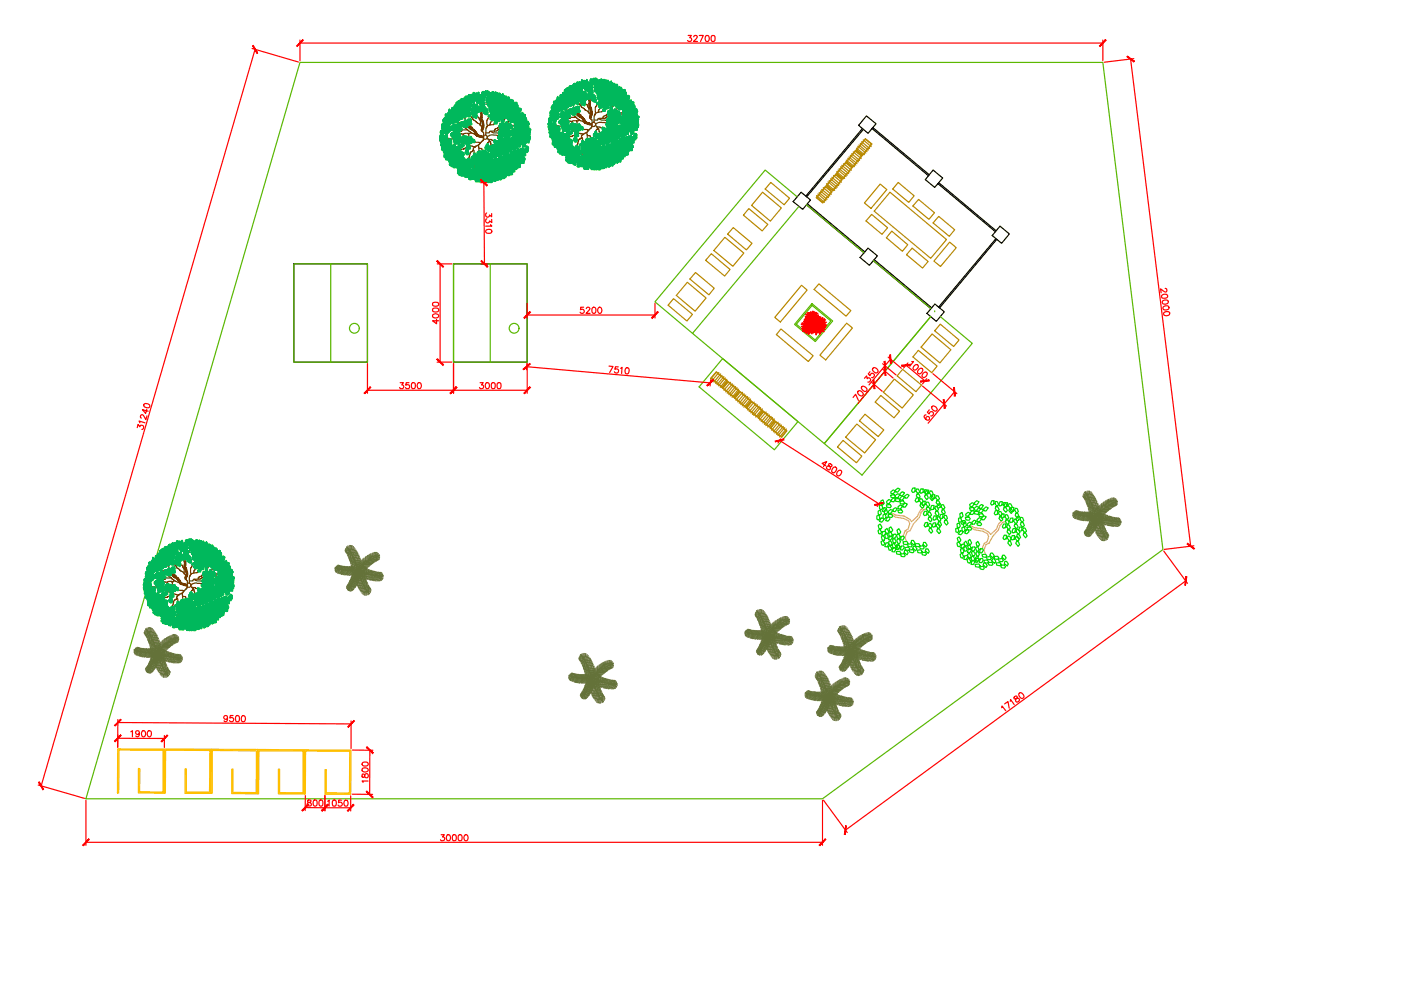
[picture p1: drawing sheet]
<svg xmlns="http://www.w3.org/2000/svg" width="297mm" height="210mm" viewBox="0 0 297 210" stroke-linecap="round" stroke-linejoin="round" font-family="sans-serif">
<g fill="none" stroke="#5cb800" stroke-width=".25">
<path d="M63.6 13.2h170.2l12.8 103.3-72.2 52.9h-156.2zM70.1 56v20.8h7.8v-20.8h-15.6v20.8h7.8M103.9 56v20.8h7.9v-20.8h-15.6v20.8h7.7M169 41.7l-6.8-5.6-23.3 27.9 7.9 6.7M169.4 43.8l-22.6 26.9 28 23.4 22.5-27-22.5 27 8 6.6 23.3-27.9-6.7-5.7M171 43.4l12.2 10.2M185.2 55.3l12.2 10.1M153.2 76l16 13.4-5 6-16-13.4zM172.1 64.4l4.4 3.7-3.6 4.3-4.4-3.6zM172.2 64.8l4 3.3-3.4 4-4-3.4zM198.2 66.1h.1"/>
<circle cx="75.1" cy="69.6" r="1.04"/>
<circle cx="109" cy="69.6" r="1.04"/>
</g>
<g fill="none" stroke="#000" stroke-width=".25">
<path d="M182.9 27.2l-12 14.4M183.1 27.4l-12.1 14.3M183.7 24.6l2 1.6-1.7 2.1-2-1.7zM184.9 27.2l12 10.1M185.1 27l11.9 10.1M197.8 36.1l2.1 1.6-1.7 2-2-1.6zM198.9 38.9l12.1 10.2M199 38.7l12.2 10.2M62.3 56h15.6v20.8h-15.6zM96.2 56h15.6v20.8h-15.6zM169.9 40.8l1.9 1.6-1.6 2-2-1.7zM171 43.4l12.2 10.2"/>
<path d="M171.2 43.2l12.2 10.2M184 52.6l2 1.7-1.7 1.9-2-1.6zM185.2 55.3l12.2 10.1M185.3 55.1l12.2 10.2M211.2 50.6l-12.2 14.5M211.3 50.7l-12.1 14.6M212 47.9l2 1.7-1.6 2-2-1.7zM198.2 64.5l2 1.6-1.7 2-2-1.7z"/>
</g>
<path d="M24.9 158.8h10l-.1 9.4-5.4-.1v-5.2l.2 .1v4.9h5v-8.8l-9.4-.1v9.1h-.3zM34.9 158.8l9.9 .1-.1 9.3h-5.5l.1-5.2h.2v5h4.9l.1-8.9h-9.4v9.1h-.3zM44.8 158.9h9.8v9.4h-5.5l.1-5.2h.2v4.9h4.9l.1-8.8-9.4-.1v9.1h-.3zM54.6 158.9l9.9 .1v9.3h-5.5v-5.2h.3v4.9l4.9 .1 .1-8.9h-9.4l-.1 9.1h-.2zM64.5 159h9.9v9.4h-5.5v-5.2h.3l-.1 4.9h5v-8.8l-9.3-.1-.1 9.1h-.2z" fill="none" stroke="#ffbf00" stroke-width=".25"/>
<!-- layer: plant -->
<g fill="none" stroke="#723900" stroke-width=".25">
<path d="M94.9 29.3l1.3 .1M96.5 30.5l-.3 .4M97.1 26l.7 .1M97.5 28.3l.7 .1M98.3 24.9l.4 .4v.3M98.6 27l1.4 1.2 1 .4M98.9 31.3l-.6 .2 .1 .1-.8 .1M98.9 27.5h-1.1l.1 .3v-.2l-.4 .2M99.2 28.3l.2 .3v.7M99.4 30.8l1.4 .3M99.6 26.5l.1 .3 .5 .4v.2M99.7 24.6l.4 .3a.73 .73 0 0 0 .7 .7l.4 .5 .5 .2 .2 .4"/>
<path d="M99.8 28.1l-.2 .2h-1.3l-.1 .7M100.3 31.7l.2 .2 .1 .7M100.4 29.9l.5 .3 .9 .1M101.1 24.6l.4 .3 .1 .4 .3 .3v1l.3 .2v1l.3 .3v.7M101.4 30.8l.1 1.4M101.5 31.4l.7 .1v.3l.2 .2M102.5 29.4l-.1 .5-.7 .4a.68 .68 0 0 1-.8 .6l-.6 .5v.5l-.1 .2-.4 .2-.4 1.4M103.3 29.3l.4 .4v.2l.3 .1 .1 1M103.6 24.7l-.4 .8 .1 1.3-.3 .5v1.3M103.6 29.6l1.5 .2M103.8 29.8l-.1 .3-.3 .2v.4M104 27.8l.7 .4 1 .1"/>
<path d="M104.4 25.6l-.5 .5v.4l-.5 .1-.2 .4M104.8 26.2l-.1 .2-.7 .1M105.7 28.8l-1.6-.2-.8 .3M105.8 26.9l-.3 .3-.6 .3-.1 .3M106.1 27.2l-.8 .6h-1.5l-.1 .4-.7-.1M107 25.1l-.1 .3-.2 .2M108 25.6l-.4 .3v.4M109.2 26.5l-.8 .1M117.9 26.7h1.3M119.4 27.8l-.2 .4M120.1 23.3l.6 .1M120.4 25.6l.8 .1"/>
<path d="M121.3 22.2l.3 .2 .1 .6M121.6 24.4l1.4 1.2 1 .3M121.9 28.6l-.5 .1-.1 .2-.7 .1M121.9 24.9l-1.2-.1 .2 .3v-.2l-.4 .2M122.2 25.6l.2 1M122.4 28.1l.2 .2 1.2 .1M122.6 23.8l.1 .3 .5 .4v.2M122.7 22l.4 .3 .3 .5h.2l.4 .5 .6 .3 .3 .4M122.7 25.4l-.1 .2-1.3 .1-.1 .6M123.3 29l.2 .3v.7M123.3 27.2l1.5 .4M124 22h.2a.41 .41 0 0 1 .4 .6l.3 .3v1l.3 .2v.9l.3 .4v.7"/>
<path d="M124.4 28.1l.1 1.4M124.5 28.7l.7 .1 .1 .5M125.5 26.7l-.2 .5-.6 .5-.2 .4-1.2 .6-.1 .6-.5 .3-.4 1.4M126.3 26.7l.4 .3v.2l.3 .1 .1 1M126.6 22l-.4 .8 .1 1.3-.3 .5-.1 1.4M126.6 26.9l1.5 .2M126.8 27.1v.2l-.5 .3v.4M126.9 25.1l.7 .4 1.1 .1M127.4 22.9l-.5 .5v.4l-.6 .2-.1 .3M127.8 23.6l-.2 .1-.7 .1M128.6 26.1l-1.5-.2-.8 .3M128.8 24.2l-.3 .3-.5 .1-.2 .5"/>
<path d="M129 24.6l-.8 .5h-1.4l-.1 .4-.7-.1M130 22.4l-.2 .5h-.2M131 23l-.4 .1v.5M132.2 23.8l-.8 .1M35.5 119.9l.3 .2 .1 .6M36.8 119.6l.5 .3 .2 .5 .5 .3 .2 .3 .6 .3 .2 .4M38.2 119.6l.2 .1a.39 .39 0 0 1 .3 .6l.3 .3v1l.3 .2v1l.4 .3v.7M40.8 119.7l-.4 .8v1.3l-.3 .5v1.4M32.1 124.4h1.3M33.7 125.5l-.3 .4M34.3 121l.6 .1M34.6 123.3l.8 .1"/>
<path d="M35.8 122.1l1.3 1.1 1.1 .4M36.1 126.4l-.6 .1v.1l-.7 .1M36.1 122.5h-1.1l.1 .3v-.2h-.2l-.2 .2M36.4 123.3l.1 1M36.5 125.8l1.5 .3M36.8 121.5v.3l.6 .4v.2M37 123.1l-.2 .2h-1.1l-.2 .1-.1 .6M37.5 126.7l.2 .3v.7M37.5 124.9l.5 .3 1 .1M38.6 125.8l.1 1.4M38.7 126.4l.6 .1 .2 .5M39.7 124.4l-.1 .3-.7 .7a.69 .69 0 0 1-.8 .5l-.6 .5-.1 .6-.5 .3-.4 1.4"/>
<path d="M40.4 124.4l.8 .6 .1 1M40.8 124.6h.6l.1 .2h.8M41 124.8v.2l-.4 .3v.4M41.1 122.8l.7 .4 1.1 .1M41.6 120.6l-.4 .3-.1 .6-.5 .1-.2 .3M42 121.2l-.2 .2-.7 .1M42.8 123.8l-1.5-.2-.8 .3M43 121.9l-.3 .3-.6 .3-.1 .3M43.2 122.2l-.8 .6h-1.4l-.1 .4-.8-.1M44.2 120.1l-.2 .4-.2 .1M45.2 120.7l-.5 .2 .1 .4M46.4 121.5l-.8 .1"/>
<circle cx="102.9" cy="29.1" r=".44"/>
<circle cx="125.8" cy="26.4" r=".44"/>
<circle cx="40" cy="124.1" r=".44"/>
</g>
<path d="M99.2 26.6l.4 .5 .9 .5 .7 1.2 1.3 .2M102 23.7v1.6l.3 .5 .2 .6v.5l-.3 .8M122.2 23.9l.5 .7 .8 .4 .6 1 1.3 .4M124.9 21l.1 1.6 .4 1.1v.5l-.2 .8M39.1 118.7l.2 .4-.1 1.2 .4 1.1-.3 1.3M36.4 121.6l.4 .5 .9 .6 .6 1 1.3 .4" fill="none" stroke="#723900" stroke-width=".55"/>
<g fill="none" stroke="#00b85c" stroke-width=".25">
<path d="M100.3 19.9h.1M100.3 19.8h.1M100.4 19.9h.1M100.4 19.8h.1M100.5 19.8h.1M100.5 20h.1M100.6 19.8h.1M100.6 19.9h.1M100.7 19.9h.1M100.9 19.9h.1M101 19.9h.1M101 20h.1"/>
<path d="M101.3 19.9h.1M101.4 19.8h.1M101.4 19.9h.1M101.5 19.8h.1M101.5 20h.1M102.1 19.8h.1M102.2 20h.1M102.2 19.8h.1M102.3 19.9h.1M102.3 19.7h.1M102.3 19.6h.1M102.3 19.8h.1"/>
<path d="M102.4 19.9h.1M102.4 19.6h.1M102.5 19.8h.1M102.5 19.9h.1M102.5 20h.1M102.6 19.6h.1M102.6 19.9h.1M102.6 19.7h.1M102.6 19.8h.1M102.7 19.8h.1M102.7 19.9h.1M102.8 19.9h.1"/>
<path d="M102.8 19.8h.1M102.8 19.6h.1M102.9 19.9h.1M102.9 19.5h.1M103 19.9h.1M103 19.7h.1M103 19.5h.1M103 19.8h.1M103.1 19.8h.1M103.1 19.5h.1M103.1 19.6h.1M103.1 19.7h.1"/>
<path d="M103.2 19.8h.1M103.2 19.6h.1M103.3 19.9h.1M103.3 19.7h.1M103.3 19.5h.1M103.3 19.8h.1M103.4 19.9h.1M103.4 19.8h.1M103.4 19.5h.1M103.5 19.8h.1M103.5 19.5h.1M103.6 19.6h.1"/>
<path d="M103.6 19.9h.1M103.6 19.7h.1M103.7 19.8h.1M103.8 19.8h.1M103.9 19.9h.1M104 19.9h.1M104.2 19.8h.1M104.3 19.9h.1M104.4 19.7h.1M104.4 19.9h.1M104.4 19.8h.1M104.5 19.7h.1"/>
<path d="M104.5 19.9h.1M104.5 20h.1M104.5 19.6h.1M104.6 19.9h.1M104.6 19.6h.1M104.6 19.8h.1M104.6 19.7h.1M104.7 20h.1M104.7 19.8h.1M104.8 19.8h.1M104.8 19.9h.1M104.9 19.9h.1"/>
<path d="M105 19.8h.1M105 19.9h.1M105.1 19.8h.1M105.1 19.7h.1M105.2 19.9h.1M105.3 19.9h.1M105.4 19.9h.1M105.5 19.8h.1M105.6 19.8h.1M105.6 19.9h.1M105.9 19.9h.1M106 19.9h.1"/>
<path d="M119.3 20h.1M119.4 19.8h.1M119.4 20h.1M119.4 19.9h.1M119.5 20h.1M119.5 19.7h.1M119.5 19.9h.1M119.6 19.8h.1M119.6 19.9h.1M119.7 19.6h.1M119.7 19.8h.1M119.7 19.9h.1"/>
<path d="M119.7 19.3h.1M119.8 19.7h.1M119.8 19.5h.1M119.8 19.2h.1M119.8 19.3h.1M119.8 19.8h.1M119.8 20h.1M119.8 19.9h.1M119.9 19.6h.1M119.9 19.1h.1M119.9 19.8h.1M119.9 19.4h.1"/>
<path d="M119.9 19.3h.1M119.9 19.2h.1M119.9 19.9h.1M120 19.8h.1M120 19.9h.1M120 19.4h.1M120 20h.1M120 19.5h.1M120 19.1h.1M120 19h.1M120.1 19.9h.1M120.1 19.8h.1"/>
<path d="M120.1 19.7h.1M120.1 19.5h.1M120.1 19.2h.1M120.1 19h.1M120.1 19.3h.1M120.1 19.6h.1M120.2 19.9h.1M120.2 19.2h.1M120.2 18.9h.1M120.2 19.3h.1M120.2 19.6h.1M120.2 19.5h.1"/>
<path d="M120.2 19.1h.1M120.2 19.8h.1M120.2 18.8h.1M120.3 19.8h.1M120.3 19.6h.1M120.3 19.3h.1M120.3 19.5h.1M120.3 18.9h.1M120.3 19.9h.1M120.4 19.8h.1M120.4 19.5h.1M120.4 18.9h.1"/>
<path d="M120.4 19.4h.1M120.4 19.9h.1M120.4 19h.1M120.4 18.7h.1M120.5 19.9h.1M120.5 19.7h.1M120.5 19.5h.1M120.5 19.2h.1M120.5 19.8h.1M120.5 18.9h.1M120.5 19.3h.1M120.5 20h.1"/>
<path d="M120.5 19.1h.1M120.5 18.8h.1M120.6 19.1h.1M120.6 18.9h.1M120.6 19.2h.1M120.6 19.8h.1M120.6 19.6h.1M120.6 19.3h.1M120.6 19.5h.1M120.6 18.7h.1M120.7 18.8h.1M120.7 19.1h.1"/>
<path d="M120.7 19.8h.1M120.7 19.5h.1M120.7 18.5h.1M120.7 18.7h.1M120.7 19.9h.1M120.7 19.2h.1M120.7 19h.1M120.7 19.4h.1M120.7 19.3h.1M120.7 18.9h.1M120.8 19.9h.1M120.8 19.7h.1"/>
<path d="M120.8 19h.1M120.8 19.8h.1M120.8 19.1h.1M120.8 18.8h.1M120.9 19.5h.1M120.9 18.5h.1M120.9 19.3h.1M120.9 19.9h.1M120.9 19.4h.1M120.9 19.6h.1M120.9 19.1h.1M120.9 18.9h.1"/>
<path d="M120.9 18.6h.1M120.9 18.4h.1M120.9 18.8h.1M121 19.8h.1M121 19.4h.1M121 19.3h.1M121 18.6h.1M121 18.8h.1M121 19.6h.1M121 20h.1M121 19.5h.1M121 19.1h.1"/>
<path d="M121.1 19.7h.1M121.1 19.5h.1M121.1 19.2h.1M121.1 19h.1M121.1 18.7h.1M121.1 19.1h.1M121.1 19.9h.1M121.1 18.8h.1M121.1 19.4h.1M121.1 19.6h.1M121.2 19.7h.1M121.2 19.1h.1"/>
<path d="M121.2 19h.1M121.2 18.9h.1M121.2 18.6h.1M121.2 18.4h.1M121.2 19.4h.1M121.2 19.8h.1M121.2 18.5h.1M121.3 19.8h.1M121.3 19.6h.1M121.3 19.3h.1M121.3 19.1h.1M121.3 18.4h.1"/>
<path d="M121.3 19.4h.1M121.3 18.7h.1M121.3 18.8h.1M121.3 19.7h.1M121.3 19h.1M121.3 18.5h.1M121.4 18.7h.1M121.4 18.5h.1M121.4 18.2h.1M121.4 19.7h.1M121.4 19.4h.1M121.4 18.4h.1"/>
<path d="M121.4 19.6h.1M121.4 19.9h.1M121.4 19h.1M121.4 19.5h.1M121.4 19.2h.1M121.4 19.1h.1M121.5 18.7h.1M121.5 19.9h.1M121.5 18.6h.1M121.5 19.7h.1M121.5 19h.1M121.5 19.4h.1"/>
<path d="M121.5 19.5h.1M121.5 19.1h.1M121.6 18.8h.1M121.6 18.6h.1M121.6 18.4h.1M121.6 18.1h.1M121.6 19.4h.1M121.6 19h.1M121.6 19.5h.1M121.6 19.3h.1M121.6 19.1h.1M121.6 19.8h.1"/>
<path d="M121.6 18.5h.1M121.6 19.2h.1M121.6 18.7h.1M121.6 18.3h.1M121.6 18h.1M121.6 19.7h.1M121.7 18h.1M121.7 19.5h.1M121.7 19.2h.1M121.7 19h.1M121.7 18.7h.1M121.7 18.5h.1"/>
<path d="M121.7 18.2h.1M121.7 19.7h.1M121.7 19.3h.1M121.7 18.4h.1M121.7 18.8h.1M121.7 18.1h.1M121.7 18.9h.1M121.7 17.9h.1M121.8 19.9h.1M121.8 19.7h.1M121.8 18.1h.1M121.8 19h.1"/>
<path d="M121.8 20h.1M121.8 19.6h.1M121.8 18.4h.1M121.8 19.8h.1M121.8 19.3h.1M121.8 18.9h.1M121.8 18h.1M121.8 18.7h.1M121.8 19.1h.1M121.8 17.9h.1M121.8 19.4h.1M121.8 18.5h.1"/>
<path d="M121.9 19.3h.1M121.9 19.1h.1M121.9 18.8h.1M121.9 18.6h.1M121.9 18.4h.1M121.9 18.1h.1M121.9 19.4h.1M121.9 18.7h.1M121.9 18.2h.1M121.9 19.9h.1M121.9 19.5h.1M121.9 18.5h.1"/>
<path d="M121.9 19.8h.1M121.9 18h.1M121.9 19h.1M121.9 20h.1M122 18.7h.1M122 18.5h.1M122 19.1h.1M122 18.6h.1M122 18.2h.1M122 18.1h.1M122 18h.1M122 19.6h.1"/>
<path d="M122 19.8h.1M122 19h.1M122 19.5h.1M122.1 19.2h.1M122.1 19h.1M122.1 18.7h.1M122.1 18.5h.1M122.1 19.4h.1M122.1 19.6h.1M122.1 19.3h.1M122.1 18.3h.1M122.1 19.9h.1"/>
<path d="M122.1 19.7h.1M122.1 18.8h.1M122.1 18.1h.1M122.1 17.9h.1M122.1 18h.1M122.1 18.4h.1M122.2 18.6h.1M122.2 18.4h.1M122.2 18.1h.1M122.2 17.9h.1M122.2 19h.1M122.2 19.9h.1"/>
<path d="M122.2 19.6h.1M122.2 19.1h.1M122.2 18.8h.1M122.2 19.8h.1M122.2 19.5h.1M122.2 19.3h.1M122.2 18.7h.1M122.2 18.9h.1M122.3 18h.1M122.3 19.2h.1M122.3 19h.1M122.3 18.3h.1"/>
<path d="M122.3 19.9h.1M122.3 19.4h.1M122.3 18.7h.1M122.3 18.2h.1M122.3 19.8h.1M122.3 19.3h.1M122.3 17.6h.1M122.3 19.6h.1M122.3 18.6h.1M122.3 17.7h.1M122.4 18.5h.1M122.4 18.2h.1"/>
<path d="M122.4 18h.1M122.4 17.8h.1M122.4 18.3h.1M122.4 19h.1M122.4 19.4h.1M122.4 18.1h.1M122.4 17.6h.1M122.4 18.7h.1M122.4 19.9h.1M122.4 19.7h.1M122.4 19.2h.1M122.4 19.6h.1"/>
<path d="M122.4 18.6h.1M122.4 19.8h.1M122.4 17.9h.1M122.4 18.9h.1M122.4 19.3h.1M122.5 17.9h.1M122.5 17.6h.1M122.5 19.5h.1M122.5 18.9h.1M122.5 18.6h.1M122.5 19.3h.1M122.5 18.8h.1"/>
<path d="M122.5 18.1h.1M122.5 19.1h.1M122.5 18.7h.1M122.5 18.2h.1M122.5 17.7h.1M122.5 18.4h.1M122.5 18.3h.1M122.5 19.9h.1M122.5 19.6h.1M122.6 18.8h.1M122.6 19.8h.1M122.6 19.5h.1"/>
<path d="M122.6 19.3h.1M122.6 19.1h.1M122.6 19.2h.1M122.6 17.9h.1M122.6 18.9h.1M122.6 18.2h.1M122.6 19.9h.1M122.6 19.6h.1M122.6 18.7h.1M122.6 19.7h.1M122.6 18.3h.1M122.7 17.8h.1"/>
<path d="M122.7 19.5h.1M122.7 18.6h.1M122.7 19.9h.1M122.7 18.2h.1M122.7 19.2h.1M122.7 18.7h.1M122.7 18.5h.1M122.7 18h.1M122.7 19h.1M122.7 17.6h.1M122.7 19.4h.1M122.7 17.7h.1"/>
<path d="M122.7 19.7h.1M122.7 19.3h.1M122.7 18.4h.1M122.8 17.9h.1M122.8 18.9h.1M122.8 19.8h.1M122.8 19h.1M122.8 18.5h.1M122.8 17.8h.1M122.8 17.6h.1M122.8 19.5h.1M122.8 19.3h.1"/>
<path d="M122.8 18h.1M122.9 18.6h.1M122.9 18.4h.1M122.9 18.1h.1M122.9 19.1h.1M122.9 18.8h.1M122.9 18.2h.1M122.9 19.8h.1M122.9 19.3h.1M122.9 17.6h.1M122.9 19.5h.1M122.9 19h.1"/>
<path d="M122.9 19.2h.1M122.9 19.6h.1M123 17.9h.1M123 18.9h.1M123 18.2h.1M123 19.8h.1M123 18.4h.1M123 18h.1M123 17.7h.1M123 17.5h.1M123 17.6h.1M123 18.5h.1"/>
<path d="M123 19.6h.1M123 18.7h.1M123 19h.1M123.1 18.5h.1M123.1 18.7h.1M123.1 17.9h.1M123.1 18.8h.1M123.1 19h.1M123.1 17.7h.1M123.1 18.3h.1M123.2 18.4h.1M123.2 18.1h.1"/>
<path d="M123.2 17.9h.1M123.2 18.5h.1M123.2 19h.1M123.2 17.8h.1M123.2 19.5h.1M123.2 19.4h.4l.1 .2 .5-.1v.5h.4v.2l.3-.2 .5 .1 .1 .2 .1-.2h.4l-.1 .2 .4 .1v.7l.1 .3-.1 .3h-.3l-.2-.3h-.4v-.6l-.9 .3v-.4l-.4-.1 .2 .2v.4l-.3 .2 .1 .4-.1 .6-.3-.2-.3 .1-.6-1 .3-.1-.1-.4v-.4l.3-.4zM123.2 19.1h.1M123.2 18.8h.1M123.2 18.6h.1M123.2 18.2h.1M123.2 18h.1M123.2 18.9h.1"/>
<path d="M123.3 18.8h.1M123.3 18.1h.1M123.3 18.3h.1M123.3 19.5h.1M123.3 19.6h.1M123.3 18.2h.1M123.3 18h.1M123.3 17.7h.1M123.3 17.3h.1M123.3 18.5h.1M123.3 17.1h.1M123.3 17.9h.1"/>
<path d="M123.3 17.6h.1M123.4 19.7h.1M123.4 19.4h.1M123.4 19.6h.1M123.4 19.5h.1M123.4 19h.1M123.4 18.7h.1M123.4 18.4h.1M123.4 17.5h.1M123.4 17.2h.1M123.4 18.5h.1M123.4 18.1h.1"/>
<path d="M123.4 17.4h.1M123.4 19.9h.1M123.4 17.8h.1M123.5 19.8h.1M123.5 19.9h.1M123.5 19.4h.1M123.5 17.1h.1M123.5 18.8h.1M123.5 18.7h.1M123.5 18.2h.1M123.5 17.4h.1M123.5 17.7h.1"/>
<path d="M123.5 17.3h.1M123.5 19.5h.1M123.5 18.1h.1M123.5 17.9h.1M123.5 17.6h.1M123.5 18.6h.1M123.5 18.3h.1M123.5 17.8h.1M123.5 17.5h.1M123.5 18.4h.1M123.5 19.6h.1M123.5 17.2h.1"/>
<path d="M123.5 18.5h.1M123.6 17.8h.1M123.6 18h.1M123.6 17.9h.1M123.6 19.7h.1M123.6 17.7h.1M123.6 17.5h.1M123.6 17.3h.1M123.6 18.1h.1M123.6 17.6h.1M123.6 17.4h.1M123.6 18.3h.1"/>
<path d="M123.7 18h.1M123.7 18.4h.1M123.7 18.2h.1M123.7 17.5h.1M123.7 18.3h.1M123.7 19.9h.1M123.7 19.7h.1M123.7 18.1h.1M123.7 17.9h.1M123.8 19.8h.1M123.8 17.8h.1M123.8 17.4h.1"/>
<path d="M123.8 18.4h.1M123.8 18h.1M123.8 19.9h.1M123.8 17.6h.1M123.8 18.7h.1M123.8 19.7h.1M123.8 17.9h.1M123.8 18.6h.1M123.8 18.3h.1M123.8 18.1h.1M123.8 17.5h.1M123.8 18.2h.1"/>
<path d="M123.9 19.8h.1M123.9 19.9h.1M123.9 18.1h.1M123.9 17.7h.1M123.9 17.6h.1M123.9 18.6h.1M123.9 17.8h.1M123.9 18.7h.1M123.9 17.3h.1M123.9 18.5h.1M124 19.7h.1M124 17.7h.1"/>
<path d="M124 17.5h.1M124 17.3h.1M124 18.1h.1M124 18h.1M124 18.2h.1M124 18.9h.1M124 18.7h.1M124 18.4h.1M124 17.6h.1M124 18.8h.1M124.1 19.9h.1M124.1 19.6h.1"/>
<path d="M124.1 17.4h.1M124.1 19h.1M124.1 18.4h.1M124.1 18.1h.1M124.1 17.7h.1M124.1 18.7h.1M124.1 18.3h.1M124.1 17.9h.1M124.1 18.8h.1M124.1 19.7h.1M124.1 17.6h.1M124.1 19.1h.1"/>
<path d="M124.2 19.5h.1M124.2 19.7h.1M124.2 19.9h.1M124.2 18.8h.1M124.2 18.6h.1M124.2 18.3h.1M124.2 17.7h.1M124.2 19h.1M124.2 18.7h.1M124.2 17.4h.1M124.2 19.8h.1M124.2 20h.1"/>
<path d="M124.2 18.2h.1M124.2 18h.1M124.2 17.5h.1M124.3 18.7h.1M124.3 18h.1M124.3 17.7h.1M124.3 18.4h.1M124.3 18.9h.1M124.3 17.5h.1M124.3 17.3h.1M124.3 18.2h.1M124.3 17.4h.1"/>
<path d="M124.3 19h.1M124.3 18.5h.1M124.3 17.8h.1M124.3 19.2h.1M124.3 18.1h.1M124.3 17.6h.1M124.3 17.2h.1M124.4 17h.1M124.4 19h.1M124.4 18.4h.1M124.4 18h.1M124.4 17.6h.1"/>
<path d="M124.4 18.1h.1M124.4 18.7h.1M124.4 17.7h.1M124.4 17.1h.1M124.4 18.8h.1M124.5 17.1h.1M124.5 18.3h.1M124.5 18.1h.1M124.5 17.9h.1M124.5 17.6h.1M124.5 18.2h.1M124.5 17.8h.1"/>
<path d="M124.5 17.3h.1M124.5 18.6h.1M124.5 19h.1M124.5 18.8h.1M124.5 18.7h.1M124.5 17.7h.1M124.5 19.1h.1M124.6 19h.1M124.6 18h.1M124.6 18.7h.1M124.6 18.6h.1M124.6 17.7h.1"/>
<path d="M124.6 18.2h.1M124.6 18.8h.1M124.6 18.3h.1M124.6 17.9h.1M124.6 18.4h.1M124.7 19.2h.1M124.7 18.9h.1M124.7 18.3h.1M124.7 18.5h.1M124.7 19h.1M124.7 18h.1M124.7 18.4h.1"/>
<path d="M124.8 18.6h.1M124.8 17.6h.1M124.8 19.3h.1M124.8 18h.1M124.8 18.9h.1M124.8 19.4h.1M124.8 18.3h.1M124.8 18.1h.1M124.8 17.9h.1M124.8 19.6h.1M124.8 18.8h.1M124.9 19.8h.1"/>
<path d="M124.9 19.5h.1M124.9 19.3h.1M124.9 19h.1M124.9 18.8h.1M124.9 19.2h.1M124.9 18.6h.1M124.9 17.6h.1M124.9 19.6h.1M124.9 18.1h.1M124.9 18.9h.1M124.9 17.9h.1M124.9 19.1h.1"/>
<path d="M124.9 18.4h.1M124.9 18.7h.1M125 18.2h.1M125 17.9h.1M125 17.7h.1M125 18.9h.1M125 18.7h.1M125 18.4h.1M125 18.3h.1M125 19.1h.1M125 17.8h.1M125 19.6h.1"/>
<path d="M125 19.4h.1M125 19.2h.1M125.1 19.2h.1M125.1 18.9h.1M125.1 18.2h.1M125.1 17.9h.1M125.1 17.1h.1M125.1 18.1h.1M125.1 17.6h.1M125.1 18.6h.1M125.1 19.5h.1M125.1 17.7h.1"/>
<path d="M125.1 19.7h.1M125.1 19h.1M125.1 18.5h.1M125.1 18.8h.1M125.1 18.3h.1M125.2 17.3h.1M125.2 19.3h.1M125.2 19h.1M125.2 18.8h.1M125.2 18.6h.1M125.2 18.3h.1M125.2 18.2h.1"/>
<path d="M125.2 18h.1M125.2 19.2h.1M125.2 19.7h.1M125.2 17h.1M125.2 19.8h.1M125.2 19.5h.1M125.2 17.6h.1M125.2 18.1h.1M125.2 17.1h.1M125.2 18.9h.1M125.2 17.9h.1M125.2 19.6h.1"/>
<path d="M125.2 19.4h.1M125.2 18.4h.1M125.3 17.2h.1M125.3 17h.1M125.3 16.9h.1M125.3 17.1h.1M125.3 17.9h.1M125.3 17.7h.1M125.3 18.9h.1M125.3 18.5h.1M125.3 17.6h.1M125.3 19.5h.1"/>
<path d="M125.3 19.1h.1M125.3 18.4h.1M125.3 19.4h.1M125.3 17.3h.1M125.3 19.2h.1M125.3 18.7h.1M125.3 18.2h.1M125.3 19.8h.1M125.3 19.6h.1M125.4 16.9h.1M125.4 17.4h.1M125.4 17.2h.1"/>
<path d="M125.4 19.9h.1M125.4 19.6h.1M125.4 19.4h.1M125.4 19.2h.1M125.4 18.2h.1M125.4 19.5h.1M125.4 19h.1M125.4 18.6h.1M125.4 18.1h.1M125.4 17.6h.1M125.4 17.3h.1M125.4 18.9h.1"/>
<path d="M125.4 17.9h.1M125.4 19.8h.1M125.4 17.7h.1M125.4 18.7h.1M125.4 17.1h.1M125.4 17.8h.1M125.4 18.5h.1M125.5 17.2h.1M125.5 19.2h.1M125.5 19h.1M125.5 18.5h.1M125.5 18.3h.1"/>
<path d="M125.5 18.2h.1M125.5 17.7h.1M125.5 19.7h.1M125.5 19.1h.1M125.5 17.8h.1M125.5 16.9h.1M125.5 19.8h.1M125.5 19.5h.1M125.5 18h.1M125.5 19.6h.1M125.6 17.2h.1M125.6 17h.1"/>
<path d="M125.6 17.9h.1M125.6 19.8h.1M125.6 19.3h.1M125.6 17.1h.1M125.6 17.7h.1M125.6 18.4h.1M125.6 18.2h.1M125.6 18.5h.1M125.6 19.5h.1M125.6 18.3h.1M125.6 19.7h.1M125.6 19.2h.1"/>
<path d="M125.7 17.2h.1M125.7 17.1h.1M125.7 19.6h.1M125.7 19.4h.1M125.7 19.2h.1M125.7 19.8h.1M125.7 17.9h.1M125.7 19.3h.1M125.7 16.9h.1M125.8 17.8h.1M125.8 17.2h.1M125.8 17.7h.1"/>
<path d="M125.8 17.6h.1M125.9 16.8h.1M125.9 17.3h.1M125.9 17.7h.1M125.9 17.2h.1M125.9 17h.1M126 16.8h.1M126 17.3h.1M126 17.9h.1M126 17.7h.1M126 17.8h.1M126 17.2h.1"/>
<path d="M126 17.1h.1M126 19.1l.2-.3-.2-.1v-.5l.3-.1v-.3h.1v-.2l-.6-.3h-.7l.1-.4 .6-.1a.95 .95 0 0 1 1.2 .4l.1 .1v-.2l.2-.1h.8v.1l.9 .1v.3l.2 .1h.2v-.2h.2v.3h.3v.2h.5l.2 .2 .4-.1v.6l.2 .1 .1-.2v.2h.5l.1 .2-.1 .1 .1 .3 .2-.2 .4 .1v.4l.3 .1v.3h-.2l.1 .1a.46 .46 0 0 0 .7 .3v.7h-.5v.6h.4l-.1-.3 .7-.1v.4h.5v.4h-.2v.2l.4 .2-.1 .8 .5-.2 .1 .2-.3 .2 .4 .1-.2 .3-.3-.1v.2l.4 .2v.5l.4 .1v.1l-.3 .1 .2 .3v.6l-.3 .1v.2l.3 .2v.3h-.2l.2 .3h-.3v.6l-.5-.2v.3h-.2l-.1 .7-.3 .1h-.3v-.5l-.3-.1v-.8l-.5-.1v-.7l-.6-.1-.4 .2-.2-.3h-.7v.3h-.3h-.3l-.3-.3v.3l-.7-.1 .1-.4h.4v-.4h.8l.2-.5 .9 .1v-.4l.3-.1-.1-1.4-.9 .1v-.4l-.5-.2-.2-.3-.8-.1v.2h-.6v.6h-.5l-.2 .5h-.5v-.4h.2l.1-.3h-.9l-.1-.2h-.2v-.2l.2-.1v-.3l-.6-.1 .2-.2h.4l-.1-.5h.1v-.2l-.5-.2v-.3h.4v-.3h-.4l.2-.2v-.3h-.4v-.4h-.4M126.1 17.3h.1M126.1 17.1h.1M126.1 16.9h.1M126.1 17.2h.1M126.1 17.4h.1M126.1 19.1h.1M126.1 18.4h.1M126.1 17h.1M126.1 18.5h.1M126.1 18.3h.1"/>
<path d="M126.1 18.7h.1M126.1 18.8h.1M126.2 18.4h.1M126.2 17.5h.1M126.2 17.1h.1M126.2 17.4h.1M126.2 18.7h.1M126.2 16.8h.1M126.2 19h.1M126.3 17.5h.1M126.3 17.2h.1M126.3 17h.1"/>
<path d="M126.3 18.7h.1M126.3 17.3h.1M126.3 19h.1M126.3 18.5h.1M126.3 18.9h.1M126.3 18.4h.1M126.3 18.2h.1M126.3 17.9h.1M126.3 17.4h.1M126.3 16.8h.1M126.3 19.2h.1M126.3 19.4h.1"/>
<path d="M126.3 18.1h.1M126.3 17.1h.1M126.3 17.6h.1M126.4 17.1h.1M126.4 16.8h.1M126.4 19.3h.1M126.4 18.3h.1M126.4 18.1h.1M126.4 17.2h.1M126.4 19h.1M126.4 18.6h.1M126.4 19.5h.1"/>
<path d="M126.4 17.8h.1M126.4 17.6h.1M126.4 17.3h.1M126.4 19.7h.1M126.4 18.7h.1M126.4 17.9h.1M126.4 19.6h.1M126.5 19.2h.1M126.5 18.5h.1M126.5 18.3h.1M126.5 18.1h.1M126.5 18.4h.1"/>
<path d="M126.5 17.4h.1M126.5 19.1h.1M126.5 19.6h.1M126.5 16.9h.1M126.5 17.8h.1M126.5 17.3h.1M126.5 19.7h.1M126.5 19.5h.1M126.5 17.1h.1M126.5 18.2h.1M126.5 18.7h.1M126.5 17h.1"/>
<path d="M126.5 17.7h.1M126.5 19.4h.1M126.6 18.4h.1M126.6 18.2h.1M126.6 17.9h.1M126.6 17.7h.1M126.6 17.5h.1M126.6 17.2h.1M126.6 19.7h.1M126.6 18.7h.1M126.6 19h.1M126.6 17h.1"/>
<path d="M126.6 17.4h.1M126.6 19.6h.1M126.6 19.4h.1M126.6 19.1h.1M126.6 17.3h.1M126.6 18.5h.1M126.6 19.3h.1M126.6 19.2h.1M126.6 18.8h.1M126.7 19.8h.1M126.7 18h.1M126.7 17.1h.1"/>
<path d="M126.7 19.7h.1M126.7 18.7h.1M126.7 17.7h.1M126.7 19.2h.1M126.8 18.3h.1M126.8 18.1h.1M126.8 17.8h.1M126.8 17.6h.1M126.8 17.3h.1M126.8 17.1h.1M126.8 19.6h.1M126.8 18h.1"/>
<path d="M126.8 19.3h.1M126.8 18.8h.1M126.8 18.5h.1M126.8 19.4h.1M126.8 19h.1M126.8 18.9h.1M126.8 19.5h.1M126.8 19.2h.1M126.8 18.4h.1M126.8 17.4h.1M126.8 20h.1M126.8 19.7h.1"/>
<path d="M126.8 17.9h.1M126.8 19.1h.1M126.8 17.2h.1M126.8 17.7h.1M126.9 17.2h.1M126.9 18.7h.1M126.9 17.7h.1M126.9 17.4h.1M126.9 19.9h.1M126.9 18.6h.1M126.9 19.5h.1M126.9 19h.1"/>
<path d="M126.9 18.1h.1M126.9 17.9h.1M126.9 17.3h.1M126.9 18.2h.1M127 19.6h.1M127 19.4h.1M127 19.1h.1M127 18.9h.1M127 18.7h.1M127 18.3h.1M127 19h.1M127 19.9h.1"/>
<path d="M127 17.3h.1M127 18.2h.1M127 17.8h.1M127 19.8h.1M127 18h.1M127 18.5h.1M127 17.7h.1M127 19.2h.1M127.1 17.6h.1M127.1 17.3h.1M127.1 18.6h.1M127.1 18h.1"/>
<path d="M127.1 17.7h.1M127.1 19.7h.1M127.1 19h.1M127.1 18.8h.1M127.1 18.1h.1M127.1 17.8h.1M127.1 19.9h.1M127.1 19.6h.1M127.1 19.2h.1M127.1 17.4h.1M127.1 18.4h.1M127.1 17.9h.1"/>
<path d="M127.1 20h.1M127.1 19.5h.1M127.1 18.3h.1M127.1 17.1h.1M127.1 19.3h.1M127.1 19.8h.1M127.2 19.9h.1M127.2 18.3h.1M127.2 18h.1M127.2 17.3h.1M127.2 19.6h.1M127.2 17.4h.1"/>
<path d="M127.2 17.2h.1M127.2 18.6h.1M127.2 17.6h.1M127.2 17.1h.1M127.2 18.4h.1M127.2 17.9h.1M127.2 19.1h.1M127.2 18.5h.1M127.3 18.9h.1M127.3 18.7h.1M127.3 17.9h.1M127.3 17.7h.1"/>
<path d="M127.3 19.6h.1M127.3 17.3h.1M127.3 17.4h.1M127.3 19.9h.1M127.3 19h.1M127.3 18.5h.1M127.3 19.8h.1M127.3 19.4h.1M127.3 19.3h.1M127.3 19.1h.1M127.3 19.5h.1M127.3 18.6h.1"/>
<path d="M127.3 18.3h.1M127.3 17.6h.1M127.3 18.2h.1M127.4 19.9h.1M127.4 17h.1M127.4 17.2h.1M127.4 18.6h.1M127.4 17.6h.1M127.4 17.3h.1M127.4 17.1h.1M127.4 19.5h.1M127.4 17.9h.1"/>
<path d="M127.4 18.5h.1M127.4 17.7h.1M127.4 19h.1M127.4 19.1h.1M127.4 18.1h.1M127.4 20h.1M127.4 18.7h.1M127.4 17.8h.1M127.4 19.7h.1M127.5 20h.1M127.5 19.7h.1M127.5 19.5h.1"/>
<path d="M127.5 19.2h.1M127.5 18.3h.1M127.5 18h.1M127.5 17.8h.1M127.5 17.3h.1M127.5 18.7h.1M127.5 18.2h.1M127.5 19.8h.1M127.5 17.9h.1M127.5 17h.1M127.5 17.6h.1M127.5 18.8h.1"/>
<path d="M127.5 18.1h.1M127.5 19.3h.1M127.5 19.6h.1M127.6 17.7h.1M127.6 17.4h.1M127.6 17.2h.1M127.6 17h.1M127.6 19.5h.1M127.6 18.6h.1M127.6 17.6h.1M127.6 17.1h.1M127.6 19.6h.1"/>
<path d="M127.6 19.4h.1M127.6 19.1h.1M127.6 18.9h.1M127.6 18.7h.1M127.6 18.4h.1M127.6 18.2h.1M127.6 17.3h.1M127.6 17.9h.1M127.6 17.5h.1M127.6 18.8h.1M127.6 19.8h.1M127.6 19.3h.1"/>
<path d="M127.7 19.8h.1M127.7 17.9h.1M127.7 17.4h.1M127.7 18.2h.1M127.7 19.9h.1M127.7 17.6h.1M127.7 17.3h.1M127.7 17.1h.1M127.7 19.5h.1M127.7 18.5h.1M127.7 17.7h.1M127.7 18.7h.1"/>
<path d="M127.7 19.4h.1M127.7 18h.1M127.7 19h.1M127.8 19.2h.1M127.8 19h.1M127.8 18.7h.1M127.8 18.5h.1M127.8 18.3h.1M127.8 19.8h.1M127.8 18.2h.1M127.8 17.3h.1M127.8 17.2h.1"/>
<path d="M127.8 18h.1M127.8 19.4h.1M127.8 19.9h.1M127.8 19.7h.1M127.8 19.5h.1M127.8 17.7h.1M127.9 19.8h.1M127.9 18.2h.1M127.9 17.9h.1M127.9 17.3h.1M127.9 18h.1M127.9 19.2h.1"/>
<path d="M127.9 17.2h.1M127.9 18.1h.1M127.9 17.7h.1M127.9 19.1h.1M127.9 18.6h.1M127.9 17.4h.1M127.9 19.5h.1M127.9 18.5h.1M127.9 17.6h.1M127.9 18.8h.1M127.9 19.3h.1M127.9 20h.1"/>
<path d="M127.9 19.6h.1M127.9 18.9h.1M127.9 18.4h.1M127.9 17.1h.1M127.9 18.3h.1M128 19.8h.1M128 19.5h.1M128 18.5h.1M128 17.1h.1M128 19.1h.1M128 18.4h.1M128 17.3h.1"/>
<path d="M128 17.8h.1M128 18.7h.1M128 17.9h.1M128 17.4h.1M128 19.6h.1M128 18.3h.1M128 19.2h.1M128.1 18.7h.1M128.1 18.5h.1M128.1 18.3h.1M128.1 18h.1M128.1 19.5h.1"/>
<path d="M128.1 17.9h.1M128.1 17.6h.1M128.1 17.4h.1M128.1 18.2h.1M128.1 19.9h.1M128.1 17h.1M128.1 20h.1M128.1 19.7h.1M128.1 19.2h.1M128.1 19h.1M128.1 19.8h.1M128.1 17.2h.1"/>
<path d="M128.1 17.7h.1M128.1 19.4h.1M128.1 17.5h.1M128.1 18.4h.1M128.1 18.8h.1M128.2 17.2h.1M128.2 19h.1M128.2 19.8h.1M128.2 19.3h.1M128.2 18.9h.1M128.2 17.9h.1M128.2 17.7h.1"/>
<path d="M128.2 19.7h.1M128.2 18.6h.1M128.2 18.4h.1M128.2 18.1h.1M128.2 19.5h.1M128.2 18.5h.1M128.2 17.5h.1M128.2 18h.1M128.2 19.2h.1M128.2 17.6h.1M128.2 19.4h.1M128.3 19.8h.1"/>
<path d="M128.3 19.6h.1M128.3 19.3h.1M128.3 19.1h.1M128.3 18.9h.1M128.3 18.1h.1M128.3 17.5h.1M128.3 17.2h.1M128.3 17.6h.1M128.3 18.8h.1M128.3 18.5h.1M128.3 19.9h.1M128.3 19.4h.1"/>
<path d="M128.3 18.3h.1M128.4 19.8h.1M128.4 17.8h.1M128.4 17.9h.1M128.4 18.4h.1M128.4 19.6h.1M128.4 17.7h.1M128.4 17.3h.1M128.4 18.6h.1M128.4 18.1h.1M128.4 19.1h.1M128.4 18.7h.1"/>
<path d="M128.4 18.5h.1M128.4 18.3h.1M128.4 18h.1M128.4 19.4h.1M128.4 17.5h.1M128.4 17.4h.1M128.4 20h.1M128.4 19.5h.1M128.5 19.7h.1M128.5 19.5h.1M128.5 19.2h.1M128.5 19h.1"/>
<path d="M128.5 19.9h.1M128.5 19.8h.1M128.5 18.1h.1M128.5 17.2h.1M128.5 18.7h.1M128.5 18.2h.1M128.5 17.4h.1M128.5 19.4h.1M128.5 17.8h.1M128.5 17.3h.1M128.5 18.3h.1M128.5 19.6h.1"/>
<path d="M128.5 17.9h.1M128.5 17.7h.1M128.5 17.1h.1M128.6 19.3h.1M128.6 19.1h.1M128.6 18.9h.1M128.6 18.6h.1M128.6 18.4h.1M128.6 18.1h.1M128.6 19.4h.1M128.6 17.5h.1M128.6 17.7h.1"/>
<path d="M128.6 17.2h.1M128.6 19h.1M128.6 18.5h.1M128.6 19.7h.1M128.6 19.6h.1M128.6 19.8h.1M128.6 18h.1M128.6 19.2h.1M128.6 17.9h.1M128.6 18.8h.1M128.7 19.4h.1M128.7 18.4h.1"/>
<path d="M128.7 17.8h.1M128.7 18.1h.1M128.7 17.6h.1M128.7 18.8h.1M128.7 19.8h.1M128.7 19.3h.1M128.7 19.7h.1M128.7 18.3h.1M128.7 19.2h.1M128.7 19h.1M128.7 18.7h.1M128.7 18.5h.1"/>
<path d="M128.7 18.2h.1M128.7 18h.1M128.7 17.4h.1M128.7 17.9h.1M128.7 19.6h.1M128.7 19.9h.1M128.8 19.5h.1M128.8 19.9h.1M128.8 19.7h.1M128.8 18.1h.1M128.8 18.4h.1M128.8 17.4h.1"/>
<path d="M128.8 19.6h.1M128.8 19.1h.1M128.8 19h.1M128.8 17.8h.1M128.8 17.2h.1M128.9 17.9h.1M128.9 17.6h.1M128.9 17.4h.1M128.9 19.7h.1M128.9 18.1h.1M128.9 18.2h.1M128.9 19.4h.1"/>
<path d="M128.9 18.7h.1M128.9 19.9h.1M128.9 17.7h.1M128.9 19.1h.1M128.9 18.6h.1M128.9 19.5h.1M128.9 19.3h.1M128.9 18.9h.1M128.9 18.4h.1M128.9 19h.1M129 19.8h.1M129 19.6h.1"/>
<path d="M129 18.4h.1M129 18.1h.1M129 17.4h.1M129 18.5h.1M129 17.7h.1M129 17.2h.1M129 19.7h.1M129 19h.1M129 17.3h.1M129 19.3h.1M129 18h.1M129 18.3h.1"/>
<path d="M129 17.8h.1M129 19.2h.1M129 18.7h.1M129 17.6h.1M129.1 19.2h.1M129.1 19h.1M129.1 18.7h.1M129.1 19.7h.1M129.1 19.5h.1M129.1 19.3h.1M129.1 18.4h.1M129.1 17.7h.1"/>
<path d="M129.1 19.9h.1M129.1 18h.1M129.1 18.3h.1M129.1 17.9h.1M129.1 19.6h.1M129.1 18.9h.1M129.1 18.8h.1M129.1 19.8h.1M129.2 17.7h.1M129.2 20h.1M129.2 18.4h.1M129.2 19.6h.1"/>
<path d="M129.2 19.1h.1M129.2 19.8h.1M129.2 18.1h.1M129.2 17.9h.1M129.2 17.6h.1M129.2 18h.1M129.2 18.7h.1M129.2 19.9h.1M129.3 19.1h.1M129.3 18.8h.1M129.3 18.6h.1M129.3 19.8h.1"/>
<path d="M129.3 19.5h.1M129.3 19.3h.1M129.3 18.7h.1M129.3 18.2h.1M129.3 19.4h.1M129.3 18.5h.1M129.3 18.1h.1M129.3 17.6h.1M129.3 19.9h.1M129.3 18.3h.1M129.3 18h.1M129.3 17.7h.1"/>
<path d="M129.3 19h.1M129.4 18.5h.1M129.4 18.2h.1M129.4 18h.1M129.4 17.8h.1M129.4 17.5h.1M129.4 19.6h.1M129.4 19.7h.1M129.4 19h.1M129.4 18.6h.1M129.4 18.1h.1M129.4 19.5h.1"/>
<path d="M129.4 19.1h.1M129.4 18.7h.1M129.4 19.9h.1M129.4 19.2h.1M129.4 19.3h.1M129.4 18.3h.1M129.4 17.7h.1M129.4 17.6h.1M129.5 18h.1M129.5 19.9h.1M129.5 18.8h.1M129.5 18.1h.1"/>
<path d="M129.5 19.3h.1M129.5 17.8h.1M129.5 17.6h.1M129.5 17.4h.1M129.5 17.7h.1M129.5 18.3h.1M129.5 19.6h.1M129.5 17.9h.1M129.5 19.7h.1M129.5 19.2h.1M129.6 18.9h.1M129.6 18.6h.1"/>
<path d="M129.6 18.4h.1M129.6 18.1h.1M129.6 17.9h.1M129.6 19.1h.1M129.6 19.6h.1M129.6 18h.1M129.6 19.9h.1M129.6 19.7h.1M129.6 19.8h.1M129.6 19.5h.1M129.6 19.3h.1M129.6 19.2h.1"/>
<path d="M129.6 18.3h.1M129.6 18.7h.1M129.6 17.4h.1M129.6 17.5h.1M129.6 19.4h.1M129.7 17.8h.1M129.7 19.9h.1M129.7 19.3h.1M129.7 18.7h.1M129.7 18.5h.1M129.7 18.2h.1M129.7 18h.1"/>
<path d="M129.7 19h.1M129.7 19.6h.1M129.7 17.7h.1M129.7 18.1h.1M129.8 19.9h.1M129.8 19.7h.1M129.8 19.4h.1M129.8 19.2h.1M129.8 19.5h.1M129.8 18.3h.1M129.8 19h.1M129.8 18h.1"/>
<path d="M129.8 18.5h.1M129.8 18.1h.1M129.8 17.9h.1M129.9 17.9h.1M129.9 18.8h.1M129.9 18.1h.1M129.9 19.3h.1M129.9 18.2h.1M129.9 18.6h.1M129.9 18.4h.1M129.9 19.1h.1M129.9 19.9h.1"/>
<path d="M129.9 18.7h.1M129.9 17.7h.1M129.9 19.8h.1M129.9 19.5h.1M129.9 19.2h.1M129.9 18.3h.1M129.9 19.6h.1M130 19.2h.1M130 18.2h.1M130 17.9h.1M130 19.8h.1M130 18.7h.1"/>
<path d="M130 18.3h.1M130 18h.1M130 18.1h.1M130 19.9h.1M130 19.7h.1M130.1 18.5h.1M130.1 19.7h.1M130.1 19.4h.1M130.1 19.2h.1M130.1 19h.1M130.1 18.7h.1M130.1 19.5h.1"/>
<path d="M130.1 19.9h.1M130.1 18.2h.1M130.1 18.4h.1M130.1 19.8h.1M130.1 18.9h.1M130.1 19.3h.1M130.2 18.1h.1M130.2 17.9h.1M130.2 19.5h.1M130.2 19.2h.1M130.2 18h.1M130.2 19.8h.1"/>
<path d="M130.2 18.4h.1M130.2 19.3h.1M130.2 19.1h.1M130.2 18.8h.1M130.2 18.6h.1M130.3 19.8h.1M130.3 19.2h.1M130.3 18.2h.1M130.3 18.3h.1M130.3 19.6h.1M130.3 19h.1M130.3 18.5h.1"/>
<path d="M130.3 19.9h.1M130.3 19.5h.1M130.3 19.4h.1M130.3 17.9h.1M130.3 19.1h.1M130.3 18.4h.1M130.4 18.2h.1M130.4 18h.1M130.4 19.5h.1M130.4 18.7h.1M130.4 19.6h.1M130.4 19.7h.1"/>
<path d="M130.4 19.4h.1M130.4 19.2h.1M130.4 19h.1M130.4 18.5h.1M130.4 18.1h.1M130.4 19.9h.1M130.4 19.1h.1M130.5 19.8h.1M130.5 19h.1M130.5 18.7h.1M130.5 18.3h.1M130.5 18.1h.1"/>
<path d="M130.5 18.8h.1M130.5 18.6h.1M130.5 18.4h.1M130.5 19.5h.1M130.5 18.5h.1M130.5 19.7h.1M130.5 19.2h.1M130.6 19.8h.1M130.6 19.5h.1M130.6 19.3h.1M130.6 19.1h.1M130.6 19.2h.1"/>
<path d="M130.6 18.8h.1M130.6 18.4h.1M130.7 19.1h.1M130.7 18.1h.1M130.7 19.8h.1M130.7 19.6h.1M130.7 18.3h.1M130.7 19.3h.1M130.7 18.9h.1M130.7 18.4h.1M130.7 18.7h.1M130.7 18.2h.1"/>
<path d="M130.7 19.5h.1M130.7 19.9h.1M130.7 19.7h.1M130.7 19.4h.1M130.7 19.2h.1M130.7 19h.1M130.7 18.5h.1M130.8 19.1h.1M130.8 18.7h.1M130.8 19.5h.1M130.8 19.9h.1M130.8 19.8h.1"/>
<path d="M130.8 19.4h.1M130.9 18.8h.1M130.9 18.6h.1M130.9 18.4h.1M130.9 18.1h.1M130.9 19.4h.1M130.9 19h.1M130.9 18.7h.1M130.9 18.2h.1M130.9 19.8h.1M130.9 19.5h.1M130.9 19.3h.1"/>
<path d="M130.9 19.1h.1M130.9 19.7h.1M130.9 18.5h.1M130.9 19.6h.1M131 19.2h.1M131 19.1h.1M131 19.7h.1M131 19.3h.1M131 18.8h.1M131 19.4h.1M131 19h.1M131 18.7h.1"/>
<path d="M131.1 19.9h.1M131.1 19.7h.1M131.1 19.6h.1M131.1 19.1h.1M131.1 19.4h.1M131.1 18.9h.1M131.2 19.7h.1M131.2 19.9h.1M131.2 19.8h.1M131.2 19.3h.1M131.2 18.9h.1M131.2 19h.1"/>
<path d="M131.2 18.8h.1M131.2 19.4h.1M131.2 18.7h.1M131.2 19.5h.1M131.2 18.5h.1M131.3 19.7h.1M131.3 19h.1M131.3 19.9h.1M131.3 19.5h.1M131.3 18.6h.1M131.3 19.2h.1M131.4 19.4h.1"/>
<path d="M131.4 19.2h.1M131.4 19h.1M131.4 18.7h.1M131.4 19.3h.1M131.4 18.8h.1M131.4 19.7h.1M131.4 19.9h.1M131.4 19.6h.1M131.4 19.1h.1M131.5 20h.1M131.5 19.3h.1M131.5 19.6h.1"/>
<path d="M131.5 19.7h.1M131.5 19.1h.1M131.5 19.2h.1M131.5 18.8h.1M131.5 19.5h.1M131.5 19h.1M131.5 19.8h.1M131.5 19.9h.1M131.6 19h.1M131.6 19.9h.1M131.6 19.4h.1M131.6 18.7h.1"/>
<path d="M131.6 20h.1M131.6 19.3h.1M131.6 18.9h.1M131.7 19h.1M131.7 20h.1M131.7 19.6h.1M131.7 19.7h.1M131.7 19.8h.1M131.7 19.4h.1M131.7 19.2h.1M131.7 18.9h.1M131.7 18.7h.1"/>
<path d="M131.7 19.9h.1M131.7 19.3h.1M131.8 19.2h.1M131.8 19.5h.1M131.8 19.9h.1M131.8 19.3h.1M131.8 18.8h.1M131.8 19.6h.1M131.9 19.3h.1M131.9 19.8h.1M131.9 19.5h.1M131.9 19.6h.1"/>
<path d="M131.9 19.9h.1M132 19.9h.1M132 19.4h.1M132 19.7h.1M132.1 19.9h.1M132.1 19.6h.1M132.1 19.4h.1M132.1 19.2h.1M132.1 19.7h.1M132.1 19.8h.1M132.2 19.6h.1M132.2 19.3h.1"/>
<path d="M132.2 19.8h.1M132.2 19.5h.1M132.2 19.2h.1M132.3 19.9h.1M132.3 19.6h.1M132.3 19.5h.1M132.3 19.2h.1M132.3 19.4h.1M132.4 19.9h.1M132.4 19.6h.1M132.4 19.4h.1M132.4 19.2h.1"/>
<path d="M132.4 19.8h.1M132.5 19.7h.1M132.5 19.8h.1M132.5 19.3h.1M132.5 19.2h.1M132.6 19.7h.1M132.6 19.8h.1M132.7 19.6h.1M132.7 19.8h.1M132.7 19.9h.1M132.8 19.9h.1M93.3 29h.1"/>
<path d="M93.3 29.2h.1M93.3 29.6h.1M93.3 29.7h.1M93.4 29.2h.1M93.4 29.5h.1M93.4 28h.1M93.4 28.9h.1M93.4 29.8h.1M93.4 29h.1M93.4 29.7h.1M93.4 29.3h.1M93.4 28.7h.1"/>
<path d="M93.4 28.2h.1M93.4 30.2h.1M93.5 30.3h.1M93.5 30.1h.1M93.5 29.9h.1M93.5 29.6h.1M93.5 29.4h.1M93.5 29.2h.1M93.5 28.2h.1M93.5 30.8h.1M93.5 29.8h.1M93.5 29.3h.1"/>
<path d="M93.5 28.6h.1M93.5 28.1h.1M93.5 28h.1M93.5 27.8l.5 .2v1l.4-.1 .1-.3h.3v.4h.1l.1 .7h.2v-.1h.6l-.2 .1 .2 .7-.3 .1 .2 .4 .8-.1v.4h.4l.3-.1 .1-.5 .3 .1v.1l.1-.2 .7 .1v.3h-.2l-.1 .2-.5 .2 .1 .8 .7 .4-.2 .9 .4 .4 .4 .2-.1-.2 .3-.3 .6 .3 .2 .3-.2 .4 .3 .5v.2l-.3 .2v.9h-.3v.3l.1 .4-.5 .1v.4h-.5l-.2-.3h-.6l-.5-.1v-.3l-.3-.1 .1-1-.3-.3h-.7v-.2l-.8-.2v-.3l.1-.2-.3-.3v-.3l-.6-.1v-.3l-.3-.2v-.6l.2-.2v-.1l-.4-.1 .2-.3-.6-.3 .2-.4-.2-.1 .1-.4-.3-.1 .3-.1v-.2l-.3-.2-.2-.6v-.8l.3-.4-.2-.5zM93.5 28.9h.1M93.6 28.3h.1M93.6 28.1h.1M93.6 27.8h.1M93.6 29.2h.1M93.6 28.8h.1M93.6 28.2h.1M93.6 30.8h.1"/>
<path d="M93.6 30.1h.1M93.6 29.8h.1M93.6 29.9h.1M93.6 29.7h.1M93.6 29.5h.1M93.6 29.3h.1M93.6 29h.1M93.6 28.6h.1M93.6 28.5h.1M93.6 30.4h.1M93.6 29.4h.1M93.6 29.6h.1"/>
<path d="M93.6 27.9h.1M93.7 31h.1M93.7 30.7h.1M93.7 30.3h.1M93.7 30h.1M93.7 29.1h.1M93.7 28.2h.1M93.7 30.4h.1M93.7 29.2h.1M93.7 31.6h.1M93.7 29.5h.1M93.7 29h.1"/>
<path d="M93.7 28.6h.1M93.7 26.7h.1M93.7 31.7h.1M93.7 31.2h.1M93.7 28.5h.1M93.7 27.8h.1M93.7 31.1h.1M93.7 30.1h.1M93.7 29.4h.1M93.7 29.9h.1M93.7 28.7h.1M93.7 27.9h.1"/>
<path d="M93.7 31.8h.1M93.7 30.9h.1M93.7 26.5h.1M93.7 27h.1M93.7 28.4h.1M93.7 28h.1M93.7 28.8h.1M93.7 27.2h.1M93.7 27.3h.1M93.8 29.6h.1M93.8 29.4h.1M93.8 29.2h.1"/>
<path d="M93.8 28.9h.1M93.8 28.7h.1M93.8 28.8h.1M93.8 28.5h.1M93.8 30.4h.1M93.8 29.7h.1M93.8 30.2h.1M93.8 29h.1M93.8 28.3h.1M93.8 30.1h.1M93.8 31h.1M93.8 30.6h.1"/>
<path d="M93.8 26.9h.1M93.8 27h.1M93.8 30.8h.1M93.8 30.3h.1M93.8 29.9h.1M93.8 29.1h.1M93.8 28.1h.1M93.8 31.7h.1M93.8 31.4h.1M93.8 30.7h.1M93.8 31.5h.1M93.8 27.2h.1"/>
<path d="M93.9 31.8h.1M93.9 31.6h.1M93.9 31.3h.1M93.9 31.1h.1M93.9 30.1h.1M93.9 29.7h.1M93.9 29.3h.1M93.9 28.6h.1M93.9 28.1h.1M93.9 31h.1M93.9 28.3h.1M93.9 27.9h.1"/>
<path d="M93.9 28.8h.1M93.9 27.1h.1M93.9 26.9h.1M93.9 26.6h.1M93.9 26.4h.1M93.9 27.3h.1M93.9 26.8h.1M93.9 27.4h.1M93.9 27h.1M93.9 26.5h.1M93.9 29.1h.1M93.9 31.7h.1"/>
<path d="M93.9 30.7h.1M93.9 30.6h.1M93.9 29.8h.1M93.9 30.2h.1M93.9 27.2h.1M93.9 25.6h.1M93.9 26.3h.1M94 29.7h.1M94 29.5h.1M94 29.3h.1M94 29h.1M94 28.8h.1"/>
<path d="M94 28.4h.1M94 30.4h.1M94 29.4h.1M94 31.3h.1M94 31.6h.1M94 31.1h.1M94 30.7h.1M94 27.5h.1M94 26.4h.1M94 26.6h.1M94 31.2h.1M94 30.9h.1"/>
<path d="M94 30.5h.1M94 30.2h.1M94 30h.1M94 28.1h.1M94 31.4h.1M94 30.8h.1M94 30.1h.1M94 29.6h.1M94 28.9h.1M94 28.5h.1M94 28h.1M94 25.8h.1"/>
<path d="M94 25.6h.1M94 27.2h.1M94 26.5h.1M94 26.7h.1M94 27.6h.1M94 27.1h.1M94 25.7h.1M94 31.9h.1M94 31.7h.1M94 32h.1M94 31h.1M94 29.2h.1"/>
<path d="M94 30.3h.1M94 29.8h.1M94 27h.1M94 27.7h.1M94 27.8h.1M94 26.8h.1M94 25.9h.1M94.1 31.7h.1M94.1 30.7h.1M94.1 29.7h.1M94.1 29.9h.1M94.1 29.2h.1"/>
<path d="M94.1 31.6h.1M94.1 30.3h.1M94.1 31.2h.1M94.1 26.5h.1M94.1 25.9h.1M94.1 25.5h.1M94.1 27.4h.1M94.1 25.7h.1M94.1 26.3h.1M94.1 25.8h.1M94.1 25.4h.1M94.1 30.1h.1"/>
<path d="M94.1 29.6h.1M94.1 29.4h.1M94.1 31.3h.1M94.1 30.4h.1M94.1 31.1h.1M94.1 29h.1M94.1 27.8h.1M94.1 27.5h.1M94.1 26.8h.1M94.1 27h.1M94.1 25.3h.1M94.1 27.7h.1"/>
<path d="M94.1 27.2h.1M94.1 26.7h.1M94.2 31.6h.1M94.2 31.3h.1M94.2 31.1h.1M94.2 30.8h.1M94.2 30.6h.1M94.2 29.1h.1M94.2 31.7h.1M94.2 30.7h.1M94.2 33.3h.1M94.2 33.2h.1"/>
<path d="M94.2 30.4h.1M94.2 30h.1M94.2 25.9h.1M94.2 25.7h.1M94.2 25.4h.1M94.2 26.4h.1M94.2 27.7h.1M94.2 27h.1M94.2 26.5h.1M94.2 32.8h.1M94.2 32.3h.1M94.2 32h.1"/>
<path d="M94.2 31.8h.1M94.2 31.9h.1M94.2 31h.1M94.2 32.9h.1M94.2 30.2h.1M94.2 29.5h.1M94.2 31.5h.1M94.2 31.4h.1M94.2 30.9h.1M94.2 32.2h.1M94.2 27.1h.1M94.2 26.9h.1"/>
<path d="M94.2 26.6h.1M94.2 27.6h.1M94.2 27.3h.1M94.2 27.8h.1M94.2 26.8h.1M94.2 27.2h.1M94.2 25.5h.1M94.2 33h.1M94.2 29.7h.1M94.2 28.1h.1M94.2 25.6h.1M94.2 28.3h.1"/>
<path d="M94.2 26h.1M94.3 30.2h.1M94.3 30h.1M94.3 29.7h.1M94.3 29.5h.1M94.3 29.3h.1M94.3 29h.1M94.3 31.9h.1M94.3 31.3h.1M94.3 30.3h.1M94.3 29.4h.1M94.3 32.9h.1"/>
<path d="M94.3 31.1h.1M94.3 30.6h.1M94.3 29.8h.1M94.3 31.8h.1M94.3 30.1h.1M94.3 29.6h.1M94.3 29.2h.1M94.3 31.4h.1M94.3 31h.1M94.3 25h.1M94.3 27.5h.1M94.3 25.2h.1"/>
<path d="M94.3 27.6h.1M94.3 26.3h.1M94.3 31.2h.1M94.3 30.9h.1M94.3 30.7h.1M94.3 30.5h.1M94.3 32.3h.1M94.3 33.2h.1M94.3 33h.1M94.3 31.5h.1M94.3 33.3h.1M94.3 32.8h.1"/>
<path d="M94.3 32.4h.1M94.3 25.8h.1M94.3 25.6h.1M94.3 25.3h.1M94.3 26.5h.1M94.3 26h.1M94.3 28.1h.1M94.3 27.4h.1M94.3 27.1h.1M94.3 26.1h.1M94.3 25.5h.1M94.3 26.4h.1"/>
<path d="M94.3 25.9h.1M94.3 25.1h.1M94.4 32.8h.1M94.4 32.4h.1M94.4 32.2h.1M94.4 31.9h.1M94.4 31.7h.1M94.4 31.3h.1M94.4 31h.1M94.4 30.3h.1M94.4 29.4h.1M94.4 33.2h.1"/>
<path d="M94.4 32.9h.1M94.4 30.8h.1M94.4 30.1h.1M94.4 29.6h.1M94.4 33.3h.1M94.4 27h.1M94.4 26.7h.1M94.4 27.7h.1M94.4 27.5h.1M94.4 27.2h.1M94.4 27.8h.1M94.4 26.8h.1"/>
<path d="M94.4 27.6h.1M94.4 25.4h.1M94.4 27.4h.1M94.4 26.5h.1M94.4 33.1h.1M94.4 29.2h.1M94.4 32.6h.1M94.4 31.6h.1M94.4 30.6h.1M94.4 29.7h.1M94.4 30.4h.1M94.4 32.1h.1"/>
<path d="M94.4 31.4h.1M94.4 30.7h.1M94.4 30.2h.1M94.4 29.3h.1M94.4 31.1h.1M94.4 28.2h.1M94.4 27.9h.1M94.4 24.5h.1M94.4 26.4h.1M94.4 25.8h.1M94.4 25.5h.1M94.4 26.2h.1"/>
<path d="M94.5 30.3h.1M94.5 30.1h.1M94.5 29.9h.1M94.5 29.6h.1M94.5 29.4h.1M94.5 28.7h.1M94.5 31.3h.1M94.5 30.6h.1M94.5 29.7h.1M94.5 29.2h.1M94.5 28.6h.1M94.5 32.9h.1"/>
<path d="M94.5 31.6h.1M94.5 32.1h.1M94.5 32h.1M94.5 31.1h.1M94.5 33.4h.1M94.5 33h.1M94.5 32.5h.1M94.5 25.4h.1M94.5 25.2h.1M94.5 25h.1M94.5 24.5h.1M94.5 25.7h.1"/>
<path d="M94.5 27.8h.1M94.5 27.4h.1M94.5 26.8h.1M94.5 27.9h.1M94.5 26.7h.1M94.5 24.4h.1M94.5 26.2h.1M94.5 25.3h.1M94.5 31.5h.1M94.5 30.8h.1M94.5 32.6h.1M94.5 32.2h.1"/>
<path d="M94.5 30h.1M94.5 29h.1M94.5 33.2h.1M94.5 30.4h.1M94.5 32.4h.1M94.5 31.7h.1M94.5 28.9h.1M94.5 26.9h.1M94.5 26.6h.1M94.5 26.4h.1M94.5 26.1h.1M94.5 25.9h.1"/>
<path d="M94.5 28.1h.1M94.5 27.1h.1M94.5 28.2h.1M94.5 27h.1M94.5 28h.1M94.5 27.5h.1M94.5 32.8h.1M94.5 31.8h.1M94.5 33.9h.1M94.5 30.7h.1M94.5 31.9h.1M94.5 31.2h.1"/>
<path d="M94.5 28.3h.1M94.5 27.6h.1M94.5 27.3h.1M94.5 24.8h.1M94.5 27.7h.1M94.5 25.8h.1M94.5 25.1h.1M94.5 26.5h.1M94.6 33.2h.1M94.6 29.5h.1M94.6 29.3h.1M94.6 29h.1"/>
<path d="M94.6 28.8h.1M94.6 33.7h.1M94.6 33.5h.1M94.6 32.5h.1M94.6 31.9h.1M94.6 31.6h.1M94.6 30.9h.1M94.6 30.6h.1M94.6 30h.1M94.6 29.7h.1M94.6 30.7h.1M94.6 30.2h.1"/>
<path d="M94.6 32.7h.1M94.6 31.5h.1M94.6 30.8h.1M94.6 32.2h.1M94.6 31.7h.1M94.6 33.1h.1M94.6 32.6h.1M94.6 24.3h.1M94.6 24.5h.1M94.6 27.4h.1M94.6 26.4h.1M94.6 25.5h.1"/>
<path d="M94.6 27.2h.1M94.6 26h.1M94.6 24.9h.1M94.6 26.3h.1M94.6 25.9h.1M94.6 25.4h.1M94.6 30.5h.1M94.6 31.3h.1M94.6 30.3h.1M94.6 33.9h.1M94.6 32.9h.1M94.6 31h.1"/>
<path d="M94.6 29.1h.1M94.6 33.6h.1M94.6 25.3h.1M94.6 25h.1M94.6 24.8h.1M94.6 24.6h.1M94.6 25.6h.1M94.6 26.1h.1M94.6 25.1h.1M94.6 28.1h.1M94.6 27.3h.1M94.6 26.8h.1"/>
<path d="M94.6 27.7h.1M94.7 32.2h.1M94.7 31.9h.1M94.7 31.7h.1M94.7 31.4h.1M94.7 31.2h.1M94.7 30.9h.1M94.7 30h.1M94.7 29.3h.1M94.7 29h.1M94.7 33.2h.1M94.7 31.1h.1"/>
<path d="M94.7 30.6h.1M94.7 29.8h.1M94.7 31.8h.1M94.7 33.5h.1M94.7 30.5h.1M94.7 30.4h.1M94.7 29.5h.1M94.7 26.7h.1M94.7 26.5h.1M94.7 26.3h.1M94.7 26h.1M94.7 25.8h.1"/>
<path d="M94.7 28.3h.1M94.7 28.1h.1M94.7 27.4h.1M94.7 27.1h.1M94.7 26.4h.1M94.7 25.5h.1M94.7 25.1h.1M94.7 24.6h.1M94.7 33.1h.1M94.7 32.9h.1M94.7 32.6h.1M94.7 32.4h.1"/>
<path d="M94.7 33.3h.1M94.7 28.7h.1M94.7 30.3h.1M94.7 33.8h.1M94.7 30.1h.1M94.7 28.8h.1M94.7 33h.1M94.7 32.3h.1M94.7 33.6h.1M94.7 32.7h.1M94.7 28.2h.1M94.7 27.9h.1"/>
<path d="M94.7 27.7h.1M94.7 27.5h.1M94.7 27.2h.1M94.7 27h.1M94.7 24.8h.1M94.7 27.6h.1M94.7 25.9h.1M94.7 25h.1M94.7 26.9h.1M94.8 29.4h.1M94.8 29.2h.1M94.8 28.9h.1"/>
<path d="M94.8 33.8h.1M94.8 33.6h.1M94.8 32.5h.1M94.8 31.6h.1M94.8 31.3h.1M94.8 30.8h.1M94.8 28.7h.1M94.8 33.2h.1M94.8 24.5h.1M94.8 24.8h.1M94.8 27.4h.1M94.8 26.4h.1"/>
<path d="M94.8 25.8h.1M94.8 27.6h.1M94.8 25.4h.1M94.8 28.3h.1M94.8 27.8h.1M94.8 30.6h.1M94.8 30.3h.1M94.8 30.1h.1M94.8 29.9h.1M94.8 29.6h.1M94.8 31.2h.1M94.8 29.3h.1"/>
<path d="M94.8 33.5h.1M94.8 31.4h.1M94.8 32.6h.1M94.8 32.1h.1M94.8 33.9h.1M94.8 33.3h.1M94.8 31h.1M94.8 31.5h.1M94.8 25.2h.1M94.8 24.9h.1M94.8 24.7h.1M94.8 25.6h.1"/>
<path d="M94.8 27.7h.1M94.8 26.7h.1M94.8 26.1h.1M94.8 25.1h.1M94.8 27.9h.1M94.8 32h.1M94.8 31.8h.1M94.8 31.1h.1M94.8 32.2h.1M94.8 30h.1M94.8 30.4h.1M94.8 32.9h.1"/>
<path d="M94.8 32.4h.1M94.8 31.9h.1M94.8 26.6h.1M94.8 25.9h.1M94.8 27.1h.1M94.8 26.9h.1M94.8 28h.1M94.8 27h.1M94.8 26.2h.1M94.8 26.5h.1M94.9 33h.1M94.9 32.7h.1"/>
<path d="M94.9 32.5h.1M94.9 32.2h.1M94.9 33.2h.1M94.9 31.9h.1M94.9 30.9h.1M94.9 33.8h.1M94.9 32.8h.1M94.9 31.1h.1M94.9 30.4h.1M94.9 29.9h.1M94.9 32.4h.1M94.9 31.7h.1"/>
<path d="M94.9 28.3h.1M94.9 28.1h.1M94.9 27.8h.1M94.9 27.6h.1M94.9 27.3h.1M94.9 28h.1M94.9 27.7h.1M94.9 27h.1M94.9 26.7h.1M94.9 26.1h.1M94.9 25.8h.1M94.9 25.1h.1"/>
<path d="M94.9 24.5h.1M94.9 28.2h.1M94.9 25.7h.1M94.9 27.9h.1M94.9 27.5h.1M94.9 33.7h.1M94.9 33.4h.1M94.9 31.5h.1M94.9 30.6h.1M94.9 29.6h.1M94.9 30.7h.1M94.9 32.9h.1"/>
<path d="M94.9 30.2h.1M94.9 29.7h.1M94.9 31.6h.1M94.9 24.8h.1M94.9 24.6h.1M94.9 24.3h.1M94.9 24.1h.1M94.9 26.4h.1M94.9 25.4h.1M94.9 26.5h.1M94.9 25.2h.1M94.9 24.4h.1"/>
<path d="M95 30.9h.1M95 30.7h.1M95 30.5h.1M95 30.2h.1M95 30h.1M95 29.7h.1M95 32.2h.1M95 31.2h.1M95 30.3h.1M95 33.8h.1M95 32.8h.1M95 31.5h.1"/>
<path d="M95 33.2h.1M95 32.5h.1M95 31.6h.1M95 33.9h.1M95 33h.1M95 25h.1M95 26.3h.1M95 26h.1M95 25.8h.1M95 25.6h.1M95 25.3h.1M95 24.5h.1"/>
<path d="M95 24.1h.1M95 28.3h.1M95 26.1h.1M95 28.2h.1M95 27.2h.1M95 24.8h.1M95 27.1h.1M95 26.2h.1M95 25.7h.1M95 32.1h.1M95 31.9h.1M95 31.7h.1"/>
<path d="M95 31.4h.1M95 29.9h.1M95 33.1h.1M95 31h.1M95 32.7h.1M95 32h.1M95 33.4h.1M95 26.5h.1M95 27.5h.1M95 27h.1M95 26.7h.1M95 27.3h.1"/>
<path d="M95 26.4h.1M95 25.4h.1M95 24.3h.1M95 26.8h.1M95 27.6h.1M95.1 32.8h.1M95.1 32.6h.1M95.1 32.4h.1M95.1 33.6h.1M95.1 33.3h.1M95.1 33.1h.1M95.1 32.2h.1"/>
<path d="M95.1 31.9h.1M95.1 31.2h.1M95.1 30.3h.1M95.1 33.8h.1M95.1 30.6h.1M95.1 29.8h.1M95.1 33.5h.1M95.1 30.8h.1M95.1 29.9h.1M95.1 31.7h.1M95.1 27.7h.1M95.1 26.7h.1"/>
<path d="M95.1 25.7h.1M95.1 27.3h.1M95.1 26.3h.1M95.1 25.1h.1M95.1 24.9h.1M95.1 24.5h.1M95.1 24h.1M95.1 30.1h.1M95.1 32.5h.1M95.1 31.5h.1M95.1 33.4h.1M95.1 31.1h.1"/>
<path d="M95.1 33h.1M95.1 32.3h.1M95.1 31.8h.1M95.1 31.3h.1M95.1 24.7h.1M95.1 24.2h.1M95.1 24.8h.1M95.1 26.4h.1M95.1 25.4h.1M95.1 24.6h.1M95.1 27.6h.1M95.1 25.9h.1"/>
<path d="M95.1 27.2h.1M95.1 26.8h.1M95.1 30.2h.1M95.1 34h.1M95.1 26.1h.1M95.1 25.6h.1M95.1 25.2h.1M95.1 24.1h.1M95.1 26h.1M95.1 27.1h.1M95.2 32.8h.1M95.2 32.5h.1"/>
<path d="M95.2 32.2h.1M95.2 32h.1M95.2 31.8h.1M95.2 31.5h.1M95.2 30.8h.1M95.2 29.9h.1M95.2 34.1h.1M95.2 33.1h.1M95.2 31.4h.1M95.2 30.1h.1M95.2 33.3h.1M95.2 32.6h.1"/>
<path d="M95.2 32.1h.1M95.2 30.9h.1M95.2 30.4h.1M95.2 30h.1M95.2 26.4h.1M95.2 27.3h.1M95.2 27.1h.1M95.2 26.9h.1M95.2 26.6h.1M95.2 24.8h.1M95.2 24.1h.1M95.2 23.8h.1"/>
<path d="M95.2 24.2h.1M95.2 23.7h.1M95.2 27.9h.1M95.2 24.9h.1M95.2 24.6h.1M95.2 23.3h.1l.1 .2h.4v.2h.4l-.1-.4h-.3v-.3l.5-.2v-.5h.4v-.5l.1-.1h.3l.1-.3h.4l.3-.4 .1 .3h.2l-.1-.4h.5v-.3l.6-.1 .1-.2 .7-.1 .4 .1-.1-.5 .8 .1 .4-.2-.1 .5 1.6 .1v.3h-.5l.3 .7h-.3v.3l.3 .3-.1 .6h-.9l-.1-.6h-.6a.52 .52 0 0 0-.6-.6v.5h-.6l.1 .7-.2 .2v.7l-.2-.1 .2 1.5h-.6l-.3-.3-.1 .5-.6-.2-.1 .5-.3-.1-.3 .1v.3h-.4v.6h-.2v-.2h-.7v.3h-.3v-.2h-.3v.3l-.3 .1v.3l.2 .1v.3h-.2v.2l.2 .1v.3l-.2 .2-.4-.1 .1 .4-.4 .1v-.1h-.4v-.4h-.2v-.4l-.4-.2 .1-.8 .2-.3 .3 .1v-.3l-.3-.1v-.4l.1-.3h.2v-.2l.3-.1-.1-.6h.5v-.3h.2zM95.2 33.9h.1M95.2 33.7h.1M95.2 33.5h.1M95.2 33.2h.1M95.2 33h.1M95.2 33.8h.1"/>
<path d="M95.2 31.6h.1M95.2 32.9h.1M95.2 32.3h.1M95.2 23.6h.1M95.2 23.4h.1M95.2 27.8h.1M95.2 27.6h.1M95.2 28h.1M95.2 27h.1M95.2 26.7h.1M95.2 26h.1M95.2 25.7h.1"/>
<path d="M95.2 25h.1M95.2 24.5h.1M95.2 27.4h.1M95.2 26.2h.1M95.2 25.4h.1M95.2 25.5h.1M95.3 30h.1M95.3 29.7h.1M95.3 34.1h.1M95.3 31.8h.1M95.3 31.5h.1M95.3 30.8h.1"/>
<path d="M95.3 30.6h.1M95.3 29.9h.1M95.3 33.4h.1M95.3 32.8h.1M95.3 32.5h.1M95.3 31.7h.1M95.3 31.1h.1M95.3 30.4h.1M95.3 29.6h.1M95.3 33.7h.1M95.3 24.8h.1M95.3 24.6h.1"/>
<path d="M95.3 24.3h.1M95.3 24.1h.1M95.3 23.9h.1M95.3 25h.1M95.3 24.4h.1M95.3 27.3h.1M95.3 26.4h.1M95.3 25.4h.1M95.3 24h.1M95.3 27h.1M95.3 25.7h.1M95.3 27.8h.1"/>
<path d="M95.3 31.2h.1M95.3 30.9h.1M95.3 30.7h.1M95.3 30.5h.1M95.3 30.2h.1M95.3 32.1h.1M95.3 34.4h.1M95.3 33.8h.1M95.3 32.9h.1M95.3 31.9h.1M95.3 34.9h.1M95.3 33.6h.1"/>
<path d="M95.3 31h.1M95.3 30.1h.1M95.3 26.2h.1M95.3 26h.1M95.3 25.8h.1M95.3 25.5h.1M95.3 25.3h.1M95.3 23.4h.1M95.3 24.5h.1M95.3 23.5h.1M95.3 27.7h.1M95.3 26.5h.1"/>
<path d="M95.3 25.2h.1M95.3 24.7h.1M95.3 24.2h.1M95.3 23.8h.1M95.3 23.3h.1M95.3 32.6h.1M95.3 32.4h.1M95.3 31.4h.1M95.3 33.1h.1M95.3 33.2h.1M95.3 34.2h.1M95.3 33.3h.1"/>
<path d="M95.3 27.5h.1M95.3 26.3h.1M95.3 25.6h.1M95.3 26.1h.1M95.4 33.8h.1M95.4 33.6h.1M95.4 33.3h.1M95.4 33.1h.1M95.4 32.8h.1M95.4 32.1h.1M95.4 31.8h.1M95.4 31.1h.1"/>
<path d="M95.4 30.2h.1M95.4 34.1h.1M95.4 33.7h.1M95.4 31h.1M95.4 29.7h.1M95.4 33.2h.1M95.4 32.7h.1M95.4 32h.1M95.4 34.4h.1M95.4 34h.1M95.4 34.2h.1M95.4 24.2h.1"/>
<path d="M95.4 24h.1M95.4 23.7h.1M95.4 23.5h.1M95.4 27.7h.1M95.4 27.6h.1M95.4 24.8h.1M95.4 24.3h.1M95.4 23.6h.1M95.4 26.1h.1M95.4 25.6h.1M95.4 27.5h.1M95.4 30.1h.1"/>
<path d="M95.4 29.8h.1M95.4 29.6h.1M95.4 35h.1M95.4 34.7h.1M95.4 34.5h.1M95.4 34.3h.1M95.4 31.5h.1M95.4 30.5h.1M95.4 33.4h.1M95.4 32.5h.1M95.4 33.5h.1M95.4 32.2h.1"/>
<path d="M95.4 31.6h.1M95.4 30.7h.1M95.4 24.7h.1M95.4 24.5h.1M95.4 25.4h.1M95.4 25.2h.1M95.4 24.9h.1M95.4 26.3h.1M95.4 25.7h.1M95.4 25.3h.1M95.4 23.8h.1M95.4 25.1h.1"/>
<path d="M95.4 24.4h.1M95.4 23.9h.1M95.5 31.5h.1M95.5 31.3h.1M95.5 31.1h.1M95.5 30.8h.1M95.5 30.6h.1M95.5 30.3h.1M95.5 32.1h.1M95.5 30.2h.1M95.5 34.4h.1M95.5 31.8h.1"/>
<path d="M95.5 31h.1M95.5 33.5h.1M95.5 33h.1M95.5 32.3h.1M95.5 34.3h.1M95.5 32.5h.1M95.5 33.9h.1M95.5 33.4h.1M95.5 25.9h.1M95.5 25.6h.1M95.5 26.4h.1M95.5 26.1h.1"/>
<path d="M95.5 24.1h.1M95.5 27.6h.1M95.5 26h.1M95.5 25h.1M95.5 24.6h.1M95.5 23.9h.1M95.5 25.1h.1M95.5 25.3h.1M95.5 24.4h.1M95.5 27.1h.1M95.5 26.2h.1M95.5 25.7h.1"/>
<path d="M95.5 32.2h.1M95.5 32h.1M95.5 32.7h.1M95.5 29.9h.1M95.5 34h.1M95.5 33.1h.1M95.5 32.4h.1M95.5 35h.1M95.5 30.1h.1M95.5 29.6h.1M95.5 32.6h.1M95.5 34.8h.1"/>
<path d="M95.5 24.7h.1M95.5 23.7h.1M95.5 27h.1M95.5 24.2h.1M95.6 28.8h.1M95.6 28.5h.1M95.6 28.6h.1M95.6 33.9h.1M95.6 33.7h.1M95.6 33.4h.1M95.6 33.2h.1M95.6 33h.1"/>
<path d="M95.6 31.8h.1M95.6 34.7h.1M95.6 32.8h.1M95.6 31.4h.1M95.6 30.8h.1M95.6 30.1h.1M95.6 33.3h.1M95.6 32.6h.1M95.6 32.1h.1M95.6 35h.1M95.6 33.8h.1M95.6 31.7h.1"/>
<path d="M95.6 31.3h.1M95.6 30.3h.1M95.6 29.9h.1M95.6 32.2h.1M95.6 24.1h.1M95.6 23.9h.1M95.6 23.6h.1M95.6 26h.1M95.6 25.7h.1M95.6 25h.1M95.6 24.9h.1M95.6 24.2h.1"/>
<path d="M95.6 23.7h.1M95.6 25.4h.1M95.6 24.5h.1M95.6 24h.1M95.6 30.7h.1M95.6 30.2h.1M95.6 30h.1M95.6 29.7h.1M95.6 34.9h.1M95.6 34.4h.1M95.6 34.1h.1M95.6 29.8h.1"/>
<path d="M95.6 32.4h.1M95.6 31.6h.1M95.6 30.4h.1M95.6 35.1h.1M95.6 34.6h.1M95.6 33.1h.1M95.6 32.7h.1M95.6 34h.1M95.6 24.6h.1M95.6 24.3h.1M95.6 25.3h.1M95.6 24.8h.1"/>
<path d="M95.6 25.9h.1M95.6 31.9h.1M95.6 31.2h.1M95.6 30.9h.1M95.6 32.9h.1M95.6 34.5h.1M95.6 33.6h.1M95.6 25.8h.1M95.6 25.5h.1M95.6 24.4h.1M95.7 32.4h.1M95.7 32.1h.1"/>
<path d="M95.7 33.1h.1M95.7 32.8h.1M95.7 32.6h.1M95.7 30.8h.1M95.7 30.2h.1M95.7 34h.1M95.7 33h.1M95.7 35h.1M95.7 33.6h.1M95.7 32.9h.1M95.7 34.9h.1M95.7 34.1h.1"/>
<path d="M95.7 31.8h.1M95.7 31.4h.1M95.7 30.9h.1M95.7 30h.1M95.7 32.3h.1M95.7 24.7h.1M95.7 23.7h.1M95.7 24.5h.1M95.7 25.7h.1M95.7 25.2h.1M95.7 25.5h.1M95.7 25h.1"/>
<path d="M95.7 24.6h.1M95.7 24.1h.1M95.7 28.6h.1M95.7 27.6h.1M95.7 28.5h.1M95.7 34.5h.1M95.7 34.3h.1M95.7 33.8h.1M95.7 33.3h.1M95.7 31.1h.1M95.7 34.7h.1M95.7 33.7h.1"/>
<path d="M95.7 32.7h.1M95.7 31.9h.1M95.7 33.2h.1M95.7 34.4h.1M95.7 24.2h.1M95.7 23.9h.1M95.7 24.3h.1M95.7 25.6h.1M95.7 24.8h.1M95.7 23.5h.1M95.7 26h.1M95.8 27.5h.1"/>
<path d="M95.8 28.5h.1M95.8 28.7h.1M95.8 28.3h.1M95.8 35.2h.1M95.8 35h.1M95.8 34.7h.1M95.8 31.4h.1M95.8 34.3h.1M95.8 33.3h.1M95.8 32.4h.1M95.8 32h.1M95.8 31.5h.1"/>
<path d="M95.8 33.2h.1M95.8 32.7h.1M95.8 34h.1M95.8 35.1h.1M95.8 34.6h.1M95.8 34.1h.1M95.8 24.5h.1M95.8 25.4h.1M95.8 25.2h.1M95.8 24.9h.1M95.8 24.7h.1M95.8 23.7h.1"/>
<path d="M95.8 25.6h.1M95.8 25.3h.1M95.8 24.8h.1M95.8 24.3h.1M95.8 23.6h.1M95.8 26.1h.1M95.8 26.8h.1M95.8 26.9h.1M95.8 28.6h.1M95.8 31.8h.1M95.8 31.3h.1M95.8 31.1h.1"/>
<path d="M95.8 32.1h.1M95.8 33h.1M95.8 33.5h.1M95.8 34.4h.1M95.8 25.9h.1M95.8 25h.1M95.8 25.1h.1M95.8 23.8h.1M95.8 24.2h.1M95.9 27.5h.1M95.9 27.1h.1M95.9 28.9h.1"/>
<path d="M95.9 27h.1M95.9 32.2h.1M95.9 32h.1M95.9 33.2h.1M95.9 33h.1M95.9 32.7h.1M95.9 32.5h.1M95.9 34.3h.1M95.9 34h.1M95.9 33.3h.1M95.9 32.4h.1M95.9 35.3h.1"/>
<path d="M95.9 35h.1M95.9 31h.1M95.9 32.3h.1M95.9 34.7h.1M95.9 31.9h.1M95.9 32.9h.1M95.9 34.2h.1M95.9 33.8h.1M95.9 23.1h.1M95.9 24.7h.1M95.9 24h.1M95.9 23.7h.1"/>
<path d="M95.9 23.9h.1M95.9 25.2h.1M95.9 26.1h.1M95.9 28.8h.1M95.9 28.5h.1M95.9 28.3h.1M95.9 26.9h.1M95.9 28.4h.1M95.9 26.7l.4 .1 .2-.3 .4 .1 .2-.2h.5l.2-.5h.6v-.3h.3l.2 .3h.3v-.6h.7l-.1 .7 .2 .4-.8 .1-.1 .5-1.3-.1-.1 .3 .3 .3h-.4l-.1 .4 .1 .7-.1 .7h.3l.5-.4h.4v.1h.3l.2 .2 .7-.2 .3 .6 .5 .1-.1 .6-.5-.2-.1 .3-.5-.1 .2 1.3h-.3l-.2 .2 .2 .9-.2 .1h-.3a.39 .39 0 0 1-.1-.7l.1-1.5-.7-.4a.25 .25 0 0 0-.2-.1 .25 .25 0 0 0-.2 .2h-.7v.2l-.2 .1-.6-.2-.1-.4 .2-.1-.2-.1-.1-.6h-.3l.1-.3-.4-.1v-.2l.3-.2v-.1h.3l.1-.2-.1-.4-.5-.2 .3-.2-.1-.3zM95.9 34.4h.1M95.9 34.1h.1M95.9 33.9h.1"/>
<path d="M95.9 33.7h.1M95.9 33.4h.1M95.9 31.7h.1M95.9 34.6h.1M95.9 31.3h.1M95.9 33.5h.1M95.9 34.8h.1M95.9 35.2h.1M95.9 24.3h.1M95.9 24.1h.1M95.9 24.6h.1M95.9 25.9h.1"/>
<path d="M95.9 25h.1M95.9 25.1h.1M95.9 24.2h.1M95.9 23h.1M95.9 35.1h.1M95.9 34.9h.1M95.9 31.4h.1M95.9 33.6h.1M95.9 32.1h.1M95.9 31.6h.1M95.9 31.1h.1M95.9 25.5h.1"/>
<path d="M95.9 25.3h.1M95.9 24.8h.1M95.9 26h.1M95.9 25.8h.1M95.9 25.4h.1M95.9 25.7h.1M95.9 24.4h.1M96 27.2h.1M96 27h.1M96 26.7h.1M96 29.2h.1M96 27.4h.1"/>
<path d="M96 27.1h.1M96 27.6h.1M96 31.9h.1M96 31.7h.1M96 31.4h.1M96 31.1h.1M96 30.9h.1M96 32h.1M96 34.6h.1M96 33h.1M96 35.2h.1M96 31.6h.1"/>
<path d="M96 33.9h.1M96 33.3h.1M96 32.6h.1M96 35.1h.1M96 33.5h.1M96 32.5h.1M96 34.4h.1M96 26.2h.1M96 24.3h.1M96 24h.1M96 25.9h.1M96 25.3h.1"/>
<path d="M96 25h.1M96 24.9h.1M96 24.2h.1M96 23.2h.1M96 25.4h.1M96 25.8h.1M96 24.8h.1M96 28.6h.1M96 28.4h.1M96 27.5h.1M96 28.8h.1M96 28.9h.1"/>
<path d="M96 28.5h.1M96 32.1h.1M96 33.1h.1M96 32.8h.1M96 32.4h.1M96 34.1h.1M96 35.3h.1M96 34.8h.1M96 23h.1M96 23.7h.1M96 25.6h.1M96 23.1h.1"/>
<path d="M96.1 28.9h.1M96.1 29.1h.1M96.1 27.5h.1M96.1 28.5h.1M96.1 34.5h.1M96.1 34.3h.1M96.1 34h.1M96.1 33.8h.1M96.1 33.6h.1M96.1 32h.1M96.1 31.1h.1M96.1 34.6h.1"/>
<path d="M96.1 33h.1M96.1 32.7h.1M96.1 34.9h.1M96.1 31.7h.1M96.1 32.9h.1M96.1 32.4h.1M96.1 34.1h.1M96.1 32.2h.1M96.1 31.3h.1M96.1 24.2h.1M96.1 23.9h.1M96.1 23.7h.1"/>
<path d="M96.1 24.7h.1M96.1 24.5h.1M96.1 24.3h.1M96.1 23.4h.1M96.1 25.2h.1M96.1 24h.1M96.1 25.7h.1M96.1 25.4h.1M96.1 24.9h.1M96.1 28.2h.1M96.1 27.2h.1M96.1 27h.1"/>
<path d="M96.1 29h.1M96.1 26.8h.1M96.1 28.1h.1M96.1 27.7h.1M96.1 35.5h.1M96.1 35.2h.1M96.1 35h.1M96.1 34.7h.1M96.1 31.4h.1M96.1 33.3h.1M96.1 31.9h.1M96.1 33.2h.1"/>
<path d="M96.1 35.4h.1M96.1 34.4h.1M96.1 33.1h.1M96.1 32.6h.1M96.1 25.9h.1M96.1 25.6h.1M96.1 23h.1M96.1 24.6h.1M96.1 26.2h.1M96.1 25.3h.1M96.1 24.8h.1M96.1 26h.1"/>
<path d="M96.1 26.3h.1M96.2 27.1h.1M96.2 26.8h.1M96.2 26.9h.1M96.2 28.5h.1M96.2 27.2h.1M96.2 29.7h.1M96.2 28.2h.1M96.2 29.5h.1M96.2 29.1h.1M96.2 28.6h.1M96.2 32h.1"/>
<path d="M96.2 31.8h.1M96.2 31.5h.1M96.2 31.3h.1M96.2 32.5h.1M96.2 32.2h.1M96.2 31.4h.1M96.2 31.1h.1M96.2 33h.1M96.2 32.3h.1M96.2 35.2h.1M96.2 33.2h.1M96.2 32.7h.1"/>
<path d="M96.2 34h.1M96.2 35.4h.1M96.2 35h.1M96.2 26.1h.1M96.2 24h.1M96.2 25.9h.1M96.2 24.9h.1M96.2 24.8h.1M96.2 24.3h.1M96.2 23.1h.1M96.2 25.6h.1M96.2 23.2h.1"/>
<path d="M96.2 28.3h.1M96.2 28.1h.1M96.2 27.5h.1M96.2 27.3h.1M96.2 28.8h.1M96.2 29.3h.1M96.2 33.7h.1M96.2 33.4h.1M96.2 31.7h.1M96.2 34.3h.1M96.2 33.9h.1M96.2 33.3h.1"/>
<path d="M96.2 34.9h.1M96.2 31h.1M96.2 33.5h.1M96.2 34.4h.1M96.2 30.9h.1M96.2 32.8h.1M96.2 23.4h.1M96.2 22.9h.1M96.2 23h.1M96.2 24.6h.1M96.2 23.9h.1M96.2 25.1h.1"/>
<path d="M96.2 23.8h.1M96.2 26h.1M96.2 25.5h.1M96.2 24.2h.1M96.2 24.1h.1M96.2 23.7h.1M96.2 29.2h.1M96.2 29h.1M96.2 27.8h.1M96.2 29.8h.1M96.2 27.4h.1M96.2 35.1h.1"/>
<path d="M96.2 34.6h.1M96.2 34.1h.1M96.2 33.6h.1M96.2 34.7h.1M96.2 31.9h.1M96.2 24.5h.1M96.2 23.3h.1M96.3 30.2h.1M96.3 28.1h.1M96.3 27.2h.1M96.3 29.7h.1M96.3 29.1h.1"/>
<path d="M96.3 27.6h.1M96.3 28.3h.1M96.3 30.1h.1M96.3 29.2h.1M96.3 28.7h.1M96.3 31.1h.1M96.3 30.9h.1M96.3 35.3h.1M96.3 31.7h.1M96.3 31.4h.1M96.3 34.3h.1M96.3 33.6h.1"/>
<path d="M96.3 33.3h.1M96.3 32.7h.1M96.3 32.3h.1M96.3 31.3h.1M96.3 33.5h.1M96.3 32.5h.1M96.3 35.5h.1M96.3 34.8h.1M96.3 35h.1M96.3 25.3h.1M96.3 25h.1M96.3 25.8h.1"/>
<path d="M96.3 25.5h.1M96.3 23h.1M96.3 25.1h.1M96.3 24.2h.1M96.3 22.9h.1M96.3 25.9h.1M96.3 27.4h.1M96.3 27h.1M96.3 27.8h.1M96.3 26.9h.1M96.3 28.9h.1M96.3 27.9h.1"/>
<path d="M96.3 29.6h.1M96.3 31.9h.1M96.3 31.6h.1M96.3 32.1h.1M96.3 32h.1M96.3 31h.1M96.3 34.6h.1M96.3 33h.1M96.3 35.2h.1M96.3 30.8h.1M96.3 33.8h.1M96.3 32.4h.1"/>
<path d="M96.3 31.5h.1M96.3 24.3h.1M96.3 23.9h.1M96.3 23.3h.1M96.3 24.9h.1M96.3 25.4h.1M96.3 23.7h.1M96.3 25.6h.1M96.3 25.2h.1M96.3 24.8h.1M96.3 24.7h.1M96.3 23.8h.1"/>
<path d="M96.4 28.6h.1M96.4 28.4h.1M96.4 28.1h.1M96.4 27.9h.1M96.4 27.7h.1M96.4 27.2h.1M96.4 30h.1M96.4 29.7h.1M96.4 29.1h.1M96.4 28.8h.1M96.4 27.4h.1M96.4 30.4h.1"/>
<path d="M96.4 27.5h.1M96.4 27h.1M96.4 33.6h.1M96.4 33.3h.1M96.4 33h.1M96.4 32.8h.1M96.4 32.6h.1M96.4 31.7h.1M96.4 31h.1M96.4 33.9h.1M96.4 34.9h.1M96.4 35.1h.1"/>
<path d="M96.4 34.6h.1M96.4 32.4h.1M96.4 33.8h.1M96.4 35.2h.1M96.4 34.7h.1M96.4 34.2h.1M96.4 23.9h.1M96.4 23.7h.1M96.4 23.5h.1M96.4 23.2h.1M96.4 23h.1M96.4 22.8h.1"/>
<path d="M96.4 22.7h.1M96.4 24.6h.1M96.4 23.6h.1M96.4 25.6h.1M96.4 25.4h.1M96.4 24.9h.1M96.4 24.2h.1M96.4 29.8h.1M96.4 29.6h.1M96.4 29.4h.1M96.4 28.9h.1M96.4 29.2h.1"/>
<path d="M96.4 29.9h.1M96.4 29.3h.1M96.4 30.2h.1M96.4 35h.1M96.4 34.5h.1M96.4 34.3h.1M96.4 34h.1M96.4 32h.1M96.4 35.5h.1M96.4 31.6h.1M96.4 31.1h.1M96.4 32.9h.1"/>
<path d="M96.4 34.1h.1M96.4 25.2h.1M96.4 24.7h.1M96.4 24.5h.1M96.4 22.6h.1M96.4 23.3h.1M96.4 25.7h.1M96.4 23.4h.1M96.4 22.5h.1M96.4 26.6h.1M96.4 30.3h.1M96.4 30.1h.1"/>
<path d="M96.4 26.5h.1M96.4 31.3h.1M96.4 32.3h.1M96.4 35.4h.1M96.4 32.5h.1M96.4 31.2h.1M96.4 25.9h.1M96.4 24h.1M96.4 25.8h.1M96.4 24.4h.1M96.5 27.8h.1M96.5 27.5h.1"/>
<path d="M96.5 27.3h.1M96.5 27.1h.1M96.5 26.8h.1M96.5 30.4h.1M96.5 30h.1M96.5 29.4h.1M96.5 28.4h.1M96.5 27.7h.1M96.5 27h.1M96.5 29h.1M96.5 28.2h.1M96.5 29.5h.1"/>
<path d="M96.5 26.7h.1M96.5 28.1h.1M96.5 31.7h.1M96.5 31.5h.1M96.5 32.5h.1M96.5 32.2h.1M96.5 32h.1M96.5 31.4h.1M96.5 33.9h.1M96.5 33h.1M96.5 32.3h.1M96.5 31.9h.1"/>
<path d="M96.5 33.2h.1M96.5 35.4h.1M96.5 34.9h.1M96.5 32.1h.1M96.5 33.4h.1M96.5 34.8h.1M96.5 34.4h.1M96.5 22.6h.1M96.5 22.4h.1M96.5 23.9h.1M96.5 25.9h.1M96.5 24.9h.1"/>
<path d="M96.5 24.8h.1M96.5 23.5h.1M96.5 25.3h.1M96.5 28.5h.1M96.5 28.3h.1M96.5 28.8h.1M96.5 26.5h.1M96.5 29.7h.1M96.5 27.2h.1M96.5 30.2h.1M96.5 29.9h.1M96.5 30.3h.1"/>
<path d="M96.5 33.7h.1M96.5 32.7h.1M96.5 34.2h.1M96.5 33.3h.1M96.5 35.2h.1M96.5 35.3h.1M96.5 23.8h.1M96.5 23.6h.1M96.5 23.4h.1M96.5 23.1h.1M96.5 22.9h.1M96.5 23h.1"/>
<path d="M96.5 24.6h.1M96.5 25.5h.1M96.5 24.3h.1M96.5 24h.1M96.6 30.4h.1M96.6 30.2h.1M96.6 30h.1M96.6 29.7h.1M96.6 29.5h.1M96.6 29.2h.1M96.6 27.8h.1M96.6 27.5h.1"/>
<path d="M96.6 26.8h.1M96.6 30.3h.1M96.6 29.4h.1M96.6 28.7h.1M96.6 28.4h.1M96.6 27.3h.1M96.6 28.6h.1M96.6 28.1h.1M96.6 29.9h.1M96.6 35.1h.1M96.6 34.9h.1M96.6 34.6h.1"/>
<path d="M96.6 34.4h.1M96.6 34.1h.1M96.6 34.5h.1M96.6 33.6h.1M96.6 32.6h.1M96.6 35.5h.1M96.6 32.2h.1M96.6 34h.1M96.6 35.2h.1M96.6 31.7h.1M96.6 31.3h.1M96.6 25h.1"/>
<path d="M96.6 24.8h.1M96.6 24.5h.1M96.6 24.3h.1M96.6 24.1h.1M96.6 24.2h.1M96.6 23.3h.1M96.6 25.9h.1M96.6 25.6h.1M96.6 23.8h.1M96.6 22.6h.1M96.6 25.4h.1M96.6 24h.1"/>
<path d="M96.6 23.1h.1M96.6 27.1h.1M96.6 29.1h.1M96.6 27.6h.1M96.6 29.8h.1M96.6 29.3h.1M96.6 27.7h.1M96.6 27.2h.1M96.6 28.2h.1M96.6 31.4h.1M96.6 35.3h.1M96.6 34.2h.1"/>
<path d="M96.6 33.3h.1M96.6 32.3h.1M96.6 31.8h.1M96.6 33.5h.1M96.6 34.7h.1M96.6 33.1h.1M96.6 35h.1M96.6 25.8h.1M96.6 25.5h.1M96.6 25.3h.1M96.6 22.9h.1M96.6 25.2h.1"/>
<path d="M96.6 25.1h.1M96.6 23.9h.1M96.6 23.4h.1M96.7 27.7h.1M96.7 27.4h.1M96.7 27.2h.1M96.7 27h.1M96.7 26.7h.1M96.7 27.8h.1M96.7 27.1h.1M96.7 26.8h.1M96.7 30h.1"/>
<path d="M96.7 29.5h.1M96.7 33h.1M96.7 32.8h.1M96.7 32.6h.1M96.7 32.4h.1M96.7 32.1h.1M96.7 31.9h.1M96.7 34.5h.1M96.7 33.9h.1M96.7 32.9h.1M96.7 35.5h.1M96.7 32.3h.1"/>
<path d="M96.7 31.3h.1M96.7 33.5h.1M96.7 34.8h.1M96.7 35.4h.1M96.7 22.8h.1M96.7 22.5h.1M96.7 24.2h.1M96.7 23.9h.1M96.7 23.3h.1M96.7 25.9h.1M96.7 25.2h.1M96.7 24.9h.1"/>
<path d="M96.7 25.1h.1M96.7 24.6h.1M96.7 22.9h.1M96.7 28.4h.1M96.7 28.1h.1M96.7 27.9h.1M96.7 29.1h.1M96.7 28.9h.1M96.7 28.6h.1M96.7 29.7h.1M96.7 28.7h.1M96.7 27.6h.1"/>
<path d="M96.7 28.3h.1M96.7 29.6h.1M96.7 30.1h.1M96.7 30.5h.1M96.7 34.3h.1M96.7 34h.1M96.7 33.8h.1M96.7 33.6h.1M96.7 33.3h.1M96.7 31.6h.1M96.7 34.9h.1M96.7 32.5h.1"/>
<path d="M96.7 35h.1M96.7 31.4h.1M96.7 23.7h.1M96.7 23.5h.1M96.7 23.2h.1M96.7 23h.1M96.7 22.6h.1M96.7 24.5h.1M96.7 23.6h.1M96.7 25.5h.1M96.7 25.4h.1M96.7 22.4h.1"/>
<path d="M96.7 26h.1M96.7 25h.1M96.7 30.3h.1M96.7 29.8h.1M96.7 29.4h.1M96.7 27.5h.1M96.7 30.4h.1M96.7 26.9h.1M96.7 35.2h.1M96.7 34.7h.1M96.7 34.6h.1M96.7 34.1h.1"/>
<path d="M96.7 33.7h.1M96.7 33.2h.1M96.7 24.7h.1M96.7 24.4h.1M96.7 22.3h.1M96.7 22h.1M96.7 25.6h.1M96.8 26.6h.1M96.8 30.6h.1M96.8 28.1h.1M96.8 27.4h.1M96.8 27.1h.1"/>
<path d="M96.8 29h.1M96.8 28.4h.1M96.8 26.7h.1M96.8 27.9h.1M96.8 29.2h.1M96.8 28.6h.1M96.8 29.9h.1M96.8 28.7h.1M96.8 28.3h.1M96.8 30.1h.1M96.8 29.7h.1M96.8 31.5h.1"/>
<path d="M96.8 31.3h.1M96.8 34.2h.1M96.8 33.2h.1M96.8 32.2h.1M96.8 35.2h.1M96.8 31.6h.1M96.8 34.1h.1M96.8 32.9h.1M96.8 35.1h.1M96.8 35.5h.1M96.8 21.9h.1M96.8 25.9h.1"/>
<path d="M96.8 25.6h.1M96.8 22.9h.1M96.8 22h.1M96.8 24.5h.1M96.8 25.5h.1M96.8 23.2h.1M96.8 25.7h.1M96.8 22.4h.1M96.8 23.8h.1M96.8 23.4h.1M96.8 27.8h.1M96.8 27.5h.1"/>
<path d="M96.8 27.3h.1M96.8 26.8h.1M96.8 30.3h.1M96.8 30h.1M96.8 29.4h.1M96.8 27h.1M96.8 28.2h.1M96.8 30.4h.1M96.8 32.7h.1M96.8 32.5h.1M96.8 32h.1M96.8 31.7h.1"/>
<path d="M96.8 31.9h.1M96.8 33.9h.1M96.8 33.6h.1M96.8 35.4h.1M96.8 23.1h.1M96.8 22.6h.1M96.8 22.2h.1M96.8 23.9h.1M96.8 25.8h.1M96.8 24.8h.1M96.8 25.2h.1M96.8 24h.1"/>
<path d="M96.8 22.8h.1M96.8 24.7h.1M96.8 24.3h.1M96.8 24.2h.1M96.9 28.3h.1M96.9 28h.1M96.9 29.2h.1M96.9 29h.1M96.9 28.7h.1M96.9 28.5h.1M96.9 27.7h.1M96.9 27h.1"/>
<path d="M96.9 28.2h.1M96.9 27.9h.1M96.9 27.5h.1M96.9 34.1h.1M96.9 33.9h.1M96.9 33.6h.1M96.9 33.4h.1M96.9 33.2h.1M96.9 31.6h.1M96.9 34.2h.1M96.9 32.6h.1M96.9 35.2h.1"/>
<path d="M96.9 34.8h.1M96.9 31.9h.1M96.9 34.9h.1M96.9 34.3h.1M96.9 33.8h.1M96.9 33.3h.1M96.9 32.9h.1M96.9 23.6h.1M96.9 23.4h.1M96.9 24.5h.1M96.9 24.3h.1M96.9 24.1h.1"/>
<path d="M96.9 23.8h.1M96.9 22.9h.1M96.9 22h.1M96.9 23.9h.1M96.9 25.8h.1M96.9 24.8h.1M96.9 23.5h.1M96.9 25.7h.1M96.9 30.4h.1M96.9 30.2h.1M96.9 30h.1M96.9 29.7h.1"/>
<path d="M96.9 29.4h.1M96.9 27.8h.1M96.9 27.4h.1M96.9 26.8h.1M96.9 30.3h.1M96.9 28.4h.1M96.9 27.2h.1M96.9 28.9h.1M96.9 29.8h.1M96.9 29.3h.1M96.9 35.1h.1M96.9 34.6h.1"/>
<path d="M96.9 34.4h.1M96.9 35.6h.1M96.9 35.3h.1M96.9 31.3h.1M96.9 34.5h.1M96.9 35.5h.1M96.9 32h.1M96.9 31.5h.1M96.9 32.7h.1M96.9 34.7h.1M96.9 25.5h.1M96.9 25.3h.1"/>
<path d="M96.9 25h.1M96.9 22.3h.1M96.9 24.2h.1M96.9 23.2h.1M96.9 25.2h.1M96.9 21.8h.1M96.9 23.1h.1M96.9 22.5h.1M96.9 22.1h.1M96.9 23h.1M97 27h.1M97 26.7h.1"/>
<path d="M97 28.1h.1M97 27.1h.1M97 29h.1M97 26.8h.1M97 27.3h.1M97 29.7h.1M97 31.4h.1M97 31.9h.1M97 31.6h.1M97 34.5h.1M97 34.2h.1M97 33.5h.1"/>
<path d="M97 33.2h.1M97 32.6h.1M97 32.2h.1M97 35.1h.1M97 34h.1M97 35.2h.1M97 34.4h.1M97 32.5h.1M97 32.1h.1M97 31.7h.1M97 33h.1M97 21.8h.1"/>
<path d="M97 26h.1M97 22.9h.1M97 22.3h.1M97 21.9h.1M97 23.9h.1M97 26.1h.1M97 25.6h.1M97 24.8h.1M97 23.8h.1M97 22.6h.1M97 25.8h.1M97 25.3h.1"/>
<path d="M97 24.9h.1M97 24.4h.1M97 27.9h.1M97 27.7h.1M97 27.4h.1M97 27.2h.1M97 28.4h.1M97 30h.1M97 27.6h.1M97 29.3h.1M97 28.6h.1M97 29.8h.1"/>
<path d="M97 28.5h.1M97 32.8h.1M97 32.3h.1M97 33.9h.1M97 35.5h.1M97 31.8h.1M97 34.7h.1M97 35.3h.1M97 34.8h.1M97 23h.1M97 22.8h.1M97 22.5h.1"/>
<path d="M97 22h.1M97 24.2h.1M97 23.2h.1M97 25.1h.1M97 22.1h.1M97 23.4h.1M97 21.7h.1M97 29.6h.1M97 29.4h.1M97 29.1h.1M97 28.9h.1M97 28.7h.1"/>
<path d="M97 30.1h.1M97 30.3h.1M97 29.9h.1M97 34.3h.1M97 33.8h.1M97 33.6h.1M97 33.3h.1M97 36.7h.1M97 35.8h.1M97 31.3h.1M97 36.2h.1M97 23.5h.1"/>
<path d="M97 23.7h.1M97 24.5h.1M97 25.5h.1M97 24.6h.1M97 25.9h.1M97 22.7h.1M97 22.2h.1M97 24h.1M97 23.6h.1M97 23.1h.1M97.1 30.3h.1M97.1 30.1h.1"/>
<path d="M97.1 29.8h.1M97.1 29.3h.1M97.1 26.7h.1M97.1 27.6h.1M97.1 28.9h.1M97.1 29.6h.1M97.1 30.4h.1M97.1 35h.1M97.1 34.7h.1M97.1 34.5h.1M97.1 35.7h.1M97.1 35.5h.1"/>
<path d="M97.1 35.2h.1M97.1 33.9h.1M97.1 33.5h.1M97.1 32.9h.1M97.1 35.8h.1M97.1 34.8h.1M97.1 32.5h.1M97.1 33.8h.1M97.1 36.8h.1M97.1 32.7h.1M97.1 33.1h.1M97.1 24.7h.1"/>
<path d="M97.1 25.4h.1M97.1 25.1h.1M97.1 24.9h.1M97.1 22.5h.1M97.1 22.3h.1M97.1 24.5h.1M97.1 24.2h.1M97.1 23.5h.1M97.1 23.2h.1M97.1 22.4h.1M97.1 25.9h.1M97.1 25h.1"/>
<path d="M97.1 23.6h.1M97.1 27.1h.1M97.1 26.8h.1M97.1 26.6h.1M97.1 28h.1M97.1 27.4h.1M97.1 26.4h.1M97.1 30h.1M97.1 29h.1M97.1 28.3h.1M97.1 27.9h.1M97.1 29.1h.1"/>
<path d="M97.1 28.2h.1M97.1 27.7h.1M97.1 27.3h.1M97.1 27.2h.1M97.1 28.6h.1M97.1 31.3h.1M97.1 32.2h.1M97.1 32h.1M97.1 31.7h.1M97.1 31.5h.1M97.1 36.6h.1M97.1 36.4h.1"/>
<path d="M97.1 36.2h.1M97.1 34.1h.1M97.1 33.2h.1M97.1 36.7h.1M97.1 35.1h.1M97.1 32.6h.1M97.1 32.1h.1M97.1 31.4h.1M97.1 33.3h.1M97.1 36.3h.1M97.1 34.6h.1M97.1 34h.1"/>
<path d="M97.1 33.6h.1M97.1 35.4h.1M97.1 21.9h.1M97.1 21.7h.1M97.1 26.1h.1M97.1 22.9h.1M97.1 23.9h.1M97.1 25.5h.1M97.1 22h.1M97.1 23.7h.1M97.2 28h.1M97.2 27.8h.1"/>
<path d="M97.2 27.5h.1M97.2 27.3h.1M97.2 28.3h.1M97.2 27.7h.1M97.2 26.7h.1M97.2 30.3h.1M97.2 29.3h.1M97.2 27.9h.1M97.2 27.4h.1M97.2 29.2h.1M97.2 28.6h.1M97.2 29.9h.1"/>
<path d="M97.2 28.2h.1M97.2 29.1h.1M97.2 30h.1M97.2 29.5h.1M97.2 33.4h.1M97.2 33.2h.1M97.2 32.9h.1M97.2 32.7h.1M97.2 32.5h.1M97.2 31.9h.1M97.2 31.2h.1M97.2 33.8h.1"/>
<path d="M97.2 32.8h.1M97.2 32.2h.1M97.2 36.1h.1M97.2 31.6h.1M97.2 30.9h.1M97.2 36.4h.1M97.2 35.8h.1M97.2 35.1h.1M97.2 36.8h.1M97.2 36.3h.1M97.2 35.9h.1M97.2 35h.1"/>
<path d="M97.2 23.4h.1M97.2 23.1h.1M97.2 22.8h.1M97.2 22.6h.1M97.2 22.4h.1M97.2 22.1h.1M97.2 22.5h.1M97.2 21.6h.1M97.2 24.8h.1M97.2 24.5h.1M97.2 23.2h.1M97.2 22.3h.1"/>
<path d="M97.2 24.2h.1M97.2 23.7h.1M97.2 23.3h.1M97.2 29.4h.1M97.2 29h.1M97.2 28.7h.1M97.2 28.5h.1M97.2 26.4h.1M97.2 29.6h.1M97.2 27h.1M97.2 34.9h.1M97.2 34.6h.1"/>
<path d="M97.2 34.4h.1M97.2 34.1h.1M97.2 33.9h.1M97.2 33.6h.1M97.2 36.7h.1M97.2 34.8h.1M97.2 32.4h.1M97.2 31.7h.1M97.2 31.1h.1M97.2 31.4h.1M97.2 36.6h.1M97.2 35.4h.1"/>
<path d="M97.2 32.3h.1M97.2 24.3h.1M97.2 24.1h.1M97.2 23.8h.1M97.2 23.6h.1M97.2 22.9h.1M97.2 21.9h.1M97.2 23.5h.1M97.2 25.4h.1M97.2 22h.1M97.2 25.2h.1M97.2 24h.1"/>
<path d="M97.2 25.5h.1M97.2 25.1h.1M97.2 24.6h.1M97.3 30.2h.1M97.3 30h.1M97.3 29.7h.1M97.3 27.7h.1M97.3 26.7h.1M97.3 30.3h.1M97.3 29.6h.1M97.3 29.3h.1M97.3 28.6h.1"/>
<path d="M97.3 28.3h.1M97.3 27h.1M97.3 26.5h.1M97.3 28.2h.1M97.3 29.4h.1M97.3 29h.1M97.3 26.9h.1M97.3 27.8h.1M97.3 27.4h.1M97.3 28.7h.1M97.3 30.9h.1M97.3 30.7h.1"/>
<path d="M97.3 36.1h.1M97.3 35.8h.1M97.3 35.6h.1M97.3 35.3h.1M97.3 35.1h.1M97.3 31.2h.1M97.3 34.4h.1M97.3 33.5h.1M97.3 36.4h.1M97.3 35.4h.1M97.3 31.9h.1M97.3 34.1h.1"/>
<path d="M97.3 36.6h.1M97.3 34.9h.1M97.3 32.8h.1M97.3 34.6h.1M97.3 33.7h.1M97.3 35.5h.1M97.3 25.5h.1M97.3 25.3h.1M97.3 25h.1M97.3 24.8h.1M97.3 22.2h.1M97.3 24.2h.1"/>
<path d="M97.3 23.2h.1M97.3 25.1h.1M97.3 22.3h.1M97.3 23.5h.1M97.3 22h.1M97.3 21.5h.1M97.3 27.2h.1M97.3 26.4h.1M97.3 28h.1M97.3 29.5h.1M97.3 29.2h.1M97.3 28.8h.1"/>
<path d="M97.3 30.1h.1M97.3 31.1h.1M97.3 32.1h.1M97.3 31.6h.1M97.3 31.4h.1M97.3 36.8h.1M97.3 36.5h.1M97.3 36.3h.1M97.3 33.2h.1M97.3 32.5h.1M97.3 32.2h.1M97.3 32.7h.1"/>
<path d="M97.3 31.5h.1M97.3 35.7h.1M97.3 36h.1M97.3 22.5h.1M97.3 21.8h.1M97.3 22.8h.1M97.3 21.9h.1M97.3 23.8h.1M97.3 24.3h.1M97.3 23.6h.1M97.3 23.1h.1M97.3 22.9h.1"/>
<path d="M97.3 22.4h.1M97.3 23.4h.1M97.3 27.9h.1M97.3 28.4h.1M97.3 28.1h.1M97.3 26.8h.1M97.3 27.3h.1M97.3 28.5h.1M97.3 26.6h.1M97.3 33.3h.1M97.3 33h.1M97.3 32.6h.1"/>
<path d="M97.3 32.3h.1M97.3 33.8h.1M97.3 37h.1M97.3 31h.1M97.3 34h.1M97.3 36.9h.1M97.3 35.2h.1M97.3 32.4h.1M97.3 23h.1M97.3 23.7h.1M97.3 21.6h.1M97.3 25.6h.1"/>
<path d="M97.3 22.6h.1M97.3 25.2h.1M97.3 24.7h.1M97.4 29.8h.1M97.4 29.6h.1M97.4 29.3h.1M97.4 29.1h.1M97.4 28.9h.1M97.4 28.6h.1M97.4 28h.1M97.4 27.3h.1M97.4 26.4h.1"/>
<path d="M97.4 29.9h.1M97.4 29h.1M97.4 27h.1M97.4 26.6h.1M97.4 28.4h.1M97.4 27.5h.1M97.4 34.7h.1M97.4 34.5h.1M97.4 34.2h.1M97.4 34h.1M97.4 33.8h.1M97.4 31.9h.1"/>
<path d="M97.4 31.5h.1M97.4 30.9h.1M97.4 32.5h.1M97.4 36.7h.1M97.4 35.7h.1M97.4 34.8h.1M97.4 32.2h.1M97.4 31h.1M97.4 33.5h.1M97.4 36.9h.1M97.4 36.4h.1M97.4 34.3h.1"/>
<path d="M97.4 33.3h.1M97.4 35.6h.1M97.4 35.2h.1M97.4 24.4h.1M97.4 24.2h.1M97.4 23.9h.1M97.4 24.9h.1M97.4 24.7h.1M97.4 23.5h.1M97.4 25.4h.1M97.4 22.1h.1M97.4 25.1h.1"/>
<path d="M97.4 23.8h.1M97.4 22.6h.1M97.4 21.6h.1M97.4 30.3h.1M97.4 30h.1M97.4 28.3h.1M97.4 27.6h.1M97.4 28.8h.1M97.4 30.1h.1M97.4 30.8h.1M97.4 35.9h.1M97.4 35.5h.1"/>
<path d="M97.4 35h.1M97.4 31.2h.1M97.4 34.4h.1M97.4 32.8h.1M97.4 35.4h.1M97.4 32.3h.1M97.4 31.8h.1M97.4 33h.1M97.4 31.1h.1M97.4 36h.1M97.4 37h.1M97.4 36.6h.1"/>
<path d="M97.4 36.1h.1M97.4 22.5h.1M97.4 22.2h.1M97.4 21.5h.1M97.4 24.5h.1M97.4 24.1h.1M97.4 23.1h.1M97.4 21.7h.1M97.4 24.6h.1M97.4 23.4h.1M97.4 23h.1M97.5 27.5h.1"/>
<path d="M97.5 27.3h.1M97.5 27.1h.1M97.5 26.8h.1M97.5 26.6h.1M97.5 27h.1M97.5 26.4h.1M97.5 29.9h.1M97.5 28.9h.1M97.5 29.6h.1M97.5 30.1h.1M97.5 26.7h.1M97.5 30.3h.1"/>
<path d="M97.5 32.2h.1M97.5 32h.1M97.5 31.7h.1M97.5 31.5h.1M97.5 31.3h.1M97.5 37.1h.1M97.5 36.9h.1M97.5 36.6h.1M97.5 36.4h.1M97.5 36.2h.1M97.5 34.1h.1M97.5 33.1h.1"/>
<path d="M97.5 36.1h.1M97.5 35.1h.1M97.5 32.5h.1M97.5 33.8h.1M97.5 31.6h.1M97.5 31.2h.1M97.5 36.8h.1M97.5 36h.1M97.5 35.5h.1M97.5 33h.1M97.5 32.1h.1M97.5 33.5h.1"/>
<path d="M97.5 37h.1M97.5 22.4h.1M97.5 22.1h.1M97.5 21.9h.1M97.5 21.7h.1M97.5 21.4h.1M97.5 22.8h.1M97.5 23.8h.1M97.5 25.4h.1M97.5 24.2h.1M97.5 22.9h.1M97.5 25.3h.1"/>
<path d="M97.5 24.8h.1M97.5 24.4h.1M97.5 23.5h.1M97.5 27.8h.1M97.5 29h.1M97.5 28.7h.1M97.5 28.5h.1M97.5 27.7h.1M97.5 28.6h.1M97.5 27.2h.1M97.5 27.6h.1M97.5 33.6h.1"/>
<path d="M97.5 33.4h.1M97.5 33.2h.1M97.5 32.9h.1M97.5 32.7h.1M97.5 31.9h.1M97.5 30.9h.1M97.5 32.8h.1M97.5 34.7h.1M97.5 32.6h.1M97.5 31.4h.1M97.5 30.8h.1M97.5 33.3h.1"/>
<path d="M97.5 36.3h.1M97.5 35h.1M97.5 33.9h.1M97.5 35.3h.1M97.5 23.1h.1M97.5 22.6h.1M97.5 23.6h.1M97.5 23.4h.1M97.5 22.5h.1M97.5 21.5h.1M97.5 24.9h.1M97.5 23.7h.1"/>
<path d="M97.6 30.2h.1M97.6 30h.1M97.6 29.7h.1M97.6 29.4h.1M97.6 27.3h.1M97.6 29.6h.1M97.6 26.7h.1M97.6 27.4h.1M97.6 29.9h.1M97.6 34.6h.1M97.6 34.4h.1M97.6 34.1h.1"/>
<path d="M97.6 33.9h.1M97.6 34.8h.1M97.6 31.5h.1M97.6 32.5h.1M97.6 37h.1M97.6 36.7h.1M97.6 36h.1M97.6 35.7h.1M97.6 35.1h.1M97.6 32.9h.1M97.6 31.6h.1M97.6 31.3h.1"/>
<path d="M97.6 30.8h.1M97.6 37.1h.1M97.6 36.4h.1M97.6 35.8h.1M97.6 34.9h.1M97.6 37.2h.1M97.6 36.2h.1M97.6 24.3h.1M97.6 24.1h.1M97.6 23.8h.1M97.6 25h.1M97.6 24.8h.1"/>
<path d="M97.6 24.5h.1M97.6 23.5h.1M97.6 22h.1M97.6 23.2h.1M97.6 22.7h.1M97.6 22.2h.1M97.6 24h.1M97.6 23.1h.1M97.6 28.6h.1M97.6 27h.1M97.6 26.8h.1M97.6 26.4h.1"/>
<path d="M97.6 30.9h.1M97.6 31.4h.1M97.6 31.1h.1M97.6 36.3h.1M97.6 36.1h.1M97.6 35.5h.1M97.6 35.3h.1M97.6 33.4h.1M97.6 32.2h.1M97.6 32.4h.1M97.6 31.7h.1M97.6 31.8h.1"/>
<path d="M97.6 36.6h.1M97.6 33.1h.1M97.6 32.7h.1M97.6 33.6h.1M97.6 25.3h.1M97.6 25.1h.1M97.6 21.5h.1M97.6 27.2h.1M97.6 26.5h.1M97.6 32.8h.1M97.6 32.6h.1M97.6 32.3h.1"/>
<path d="M97.6 32.1h.1M97.6 36.8h.1M97.6 36.5h.1M97.6 35.4h.1M97.6 35h.1M97.6 31.9h.1M97.6 34.5h.1M97.6 34h.1M97.6 35.9h.1M97.6 22.5h.1M97.6 22.3h.1M97.6 21.8h.1"/>
<path d="M97.6 22.8h.1M97.6 25.2h.1M97.6 21.9h.1M97.6 21.4h.1M97.7 27h.1M97.7 26.7h.1M97.7 27.2h.1M97.7 29.5h.1M97.7 30.2h.1M97.7 29.6h.1M97.7 30h.1M97.7 34h.1"/>
<path d="M97.7 33.8h.1M97.7 33.5h.1M97.7 33.3h.1M97.7 33h.1M97.7 30.8h.1M97.7 32.8h.1M97.7 37h.1M97.7 36.4h.1M97.7 34.7h.1M97.7 34.4h.1M97.7 33.2h.1M97.7 31.4h.1"/>
<path d="M97.7 30.9h.1M97.7 36.6h.1M97.7 35.7h.1M97.7 36.8h.1M97.7 35.4h.1M97.7 23h.1M97.7 22.7h.1M97.7 23.7h.1M97.7 23.4h.1M97.7 23.2h.1M97.7 22.5h.1M97.7 21.5h.1"/>
<path d="M97.7 24.1h.1M97.7 25h.1M97.7 22.3h.1M97.7 21.8h.1M97.7 24.8h.1M97.7 23.1h.1M97.7 22.8h.1M97.7 21.9h.1M97.7 24.6h.1M97.7 24.2h.1M97.7 29.8h.1M97.7 27.3h.1"/>
<path d="M97.7 29.9h.1M97.7 26.8h.1M97.7 26.1h.1M97.7 29.7h.1M97.7 26.9h.1M97.7 26.4h.1M97.7 34.5h.1M97.7 34.2h.1M97.7 35.5h.1M97.7 35.2h.1M97.7 35h.1M97.7 33.4h.1"/>
<path d="M97.7 32.5h.1M97.7 32.7h.1M97.7 33.9h.1M97.7 36.9h.1M97.7 32.3h.1M97.7 33.7h.1M97.7 23.9h.1M97.7 25.1h.1M97.7 24.9h.1M97.7 24.7h.1M97.7 24.4h.1M97.7 21.3h.1"/>
<path d="M97.7 24.3h.1M97.7 23.6h.1M97.7 22.6h.1M97.8 26.3h.1M97.8 26.1h.1M97.8 30.3h.1M97.8 26h.1M97.8 29.8h.1M97.8 27.4h.1M97.8 26.5h.1M97.8 30.8h.1M97.8 31.2h.1"/>
<path d="M97.8 31h.1M97.8 36.6h.1M97.8 36.4h.1M97.8 36.2h.1M97.8 35.9h.1M97.8 35.7h.1M97.8 34.4h.1M97.8 33.7h.1M97.8 32.8h.1M97.8 36.3h.1M97.8 35.3h.1M97.8 36.9h.1"/>
<path d="M97.8 35.1h.1M97.8 34.6h.1M97.8 34.2h.1M97.8 34.1h.1M97.8 36h.1M97.8 35.5h.1M97.8 21.7h.1M97.8 21.4h.1M97.8 21.2h.1M97.8 22.5h.1M97.8 22.2h.1M97.8 21.5h.1"/>
<path d="M97.8 24.1h.1M97.8 23.4h.1M97.8 23.1h.1M97.8 25h.1M97.8 22.1h.1M97.8 23.8h.1M97.8 22.4h.1M97.8 22h.1M97.8 27.3h.1M97.8 26.8h.1M97.8 26.6h.1M97.8 27.5h.1"/>
<path d="M97.8 29.9h.1M97.8 30.1h.1M97.8 29.7h.1M97.8 32.7h.1M97.8 32.5h.1M97.8 37.1h.1M97.8 33.1h.1M97.8 35h.1M97.8 33h.1M97.8 34.3h.1M97.8 33.5h.1M97.8 31.1h.1"/>
<path d="M97.8 37.2h.1M97.8 22.8h.1M97.8 22.6h.1M97.8 21.9h.1M97.8 21.8h.1M97.8 23.7h.1M97.8 24.7h.1M97.8 25.1h.1M97.8 24.6h.1M97.8 23.9h.1M97.8 22.9h.1M97.8 24.8h.1"/>
<path d="M97.8 24.3h.1M97.8 26.7h.1M97.8 26.4h.1M97.8 29.6h.1M97.8 33.9h.1M97.8 33.6h.1M97.8 33.4h.1M97.8 33.2h.1M97.8 32.9h.1M97.8 34.7h.1M97.8 31.3h.1M97.8 34.8h.1"/>
<path d="M97.8 33.8h.1M97.8 37.3h.1M97.8 36.8h.1M97.8 33.3h.1M97.8 32.4h.1M97.8 23.6h.1M97.8 24.2h.1M97.8 25.2h.1M97.9 29.9h.1M97.9 29.7h.1M97.9 29.4h.1M97.9 26.7h.1"/>
<path d="M97.9 26.3h.1M97.9 29.5h.1M97.9 26.1h.1M97.9 27.5h.1M97.9 34.1h.1M97.9 35.3h.1M97.9 35.1h.1M97.9 34.8h.1M97.9 34.6h.1M97.9 34.4h.1M97.9 33.4h.1M97.9 32.5h.1"/>
<path d="M97.9 36.9h.1M97.9 36.6h.1M97.9 36h.1M97.9 35.7h.1M97.9 35h.1M97.9 32.6h.1M97.9 30.8h.1M97.9 33.3h.1M97.9 36.3h.1M97.9 32.9h.1M97.9 35.2h.1M97.9 34.7h.1"/>
<path d="M97.9 34.3h.1M97.9 33.8h.1M97.9 36.1h.1M97.9 35.6h.1M97.9 25.3h.1M97.9 25h.1M97.9 24.8h.1M97.9 24.5h.1M97.9 21.2h.1M97.9 24.4h.1M97.9 23.7h.1M97.9 22.8h.1"/>
<path d="M97.9 24.7h.1M97.9 22.4h.1M97.9 21.7h.1M97.9 24.9h.1M97.9 24.2h.1M97.9 22.9h.1M97.9 22.1h.1M97.9 21.6h.1M97.9 26.4h.1M97.9 26.2h.1M97.9 26h.1M97.9 29.2h.1"/>
<path d="M97.9 29.8h.1M97.9 29.3h.1M97.9 30.6h.1M97.9 31.1h.1M97.9 30.9h.1M97.9 36.5h.1M97.9 35.8h.1M97.9 35.5h.1M97.9 33.9h.1M97.9 37.1h.1M97.9 36.4h.1M97.9 21.5h.1"/>
<path d="M97.9 21.3h.1M97.9 21.1h.1M97.9 22h.1M97.9 23h.1M97.9 23.5h.1M98 27.4h.1M98 29.8h.1M98 29.9h.1M98 29.2h.1M98 32.8h.1M98 32.6h.1M98 37.2h.1"/>
<path d="M98 37h.1M98 36.8h.1M98 30.8h.1M98 34.4h.1M98 34h.1M98 33.4h.1M98 33.1h.1M98 32.4h.1M98 36.9h.1M98 36h.1M98 35.3h.1M98 35h.1"/>
<path d="M98 34.1h.1M98 30.7h.1M98 36.6h.1M98 33.5h.1M98 33h.1M98 32.5h.1M98 22.7h.1M98 22.5h.1M98 22.3h.1M98 22h.1M98 21.8h.1M98 23h.1"/>
<path d="M98 22.1h.1M98 21.2h.1M98 24.1h.1M98 23.7h.1M98 23.1h.1M98 24.7h.1M98 21.5h.1M98 24h.1M98 23.2h.1M98 24.9h.1M98 23.9h.1M98 29.3h.1"/>
<path d="M98 29.1h.1M98 26.6h.1M98 26h.1M98 29.5h.1M98 26.5h.1M98 29.4h.1M98 26.7h.1M98 33.8h.1M98 33.3h.1M98 34.2h.1M98 33.7h.1M98 36.3h.1"/>
<path d="M98 34.7h.1M98 32.9h.1M98 34.9h.1M98 33.6h.1M98 36.1h.1M98 35.4h.1M98 33.9h.1M98 36.2h.1M98 35.8h.1M98 23.4h.1M98 24.2h.1M98 22.4h.1"/>
<path d="M98 25h.1M98 25.2h.1M98 24.5h.1M98 23.5h.1M98 22.2h.1M98 21.7h.1M98 21.3h.1M98.1 30h.1M98.1 29.8h.1M98.1 29.6h.1M98.1 26.3h.1M98.1 26h.1"/>
<path d="M98.1 29.5h.1M98.1 29.9h.1M98.1 30.8h.1M98.1 35.4h.1M98.1 35.2h.1M98.1 35h.1M98.1 34.7h.1M98.1 34.5h.1M98.1 33.4h.1M98.1 32.8h.1M98.1 32.4h.1M98.1 36.6h.1"/>
<path d="M98.1 35.6h.1M98.1 33.2h.1M98.1 34.4h.1M98.1 35.3h.1M98.1 37.2h.1M98.1 36.7h.1M98.1 36.3h.1M98.1 25.1h.1M98.1 24.9h.1M98.1 24.7h.1M98.1 24.4h.1M98.1 22.1h.1"/>
<path d="M98.1 22.3h.1M98.1 21.8h.1M98.1 24.8h.1M98.1 23.1h.1M98.1 22.7h.1M98.1 24.5h.1M98.1 24.1h.1M98.1 23.6h.1M98.1 26.8h.1M98.1 26.6h.1M98.1 26.1h.1M98.1 29.2h.1"/>
<path d="M98.1 29.7h.1M98.1 31h.1M98.1 36.4h.1M98.1 36.1h.1M98.1 35.9h.1M98.1 35.7h.1M98.1 31.1h.1M98.1 33.7h.1M98.1 32.7h.1M98.1 33.9h.1M98.1 36.9h.1M98.1 33.6h.1"/>
<path d="M98.1 33.1h.1M98.1 34h.1M98.1 21.7h.1M98.1 21.4h.1M98.1 22.4h.1M98.1 24h.1M98.1 23.4h.1M98.1 25h.1M98.1 21.3h.1M98.1 24.3h.1M98.1 29.3h.1M98.1 32.9h.1"/>
<path d="M98.1 32.5h.1M98.1 37.1h.1M98.1 33.5h.1M98.1 22.6h.1M98.1 21.9h.1M98.1 22.8h.1M98.1 23.7h.1M98.2 29.4h.1M98.2 29.2h.1M98.2 29h.1M98.2 26.6h.1M98.2 26.3h.1"/>
<path d="M98.2 30h.1M98.2 29.6h.1M98.2 29.1h.1M98.2 33.9h.1M98.2 33.6h.1M98.2 34.6h.1M98.2 34.4h.1M98.2 34.1h.1M98.2 34h.1M98.2 33h.1M98.2 32.7h.1M98.2 35.6h.1"/>
<path d="M98.2 34.7h.1M98.2 33.5h.1M98.2 30.9h.1M98.2 37.2h.1M98.2 36h.1M98.2 36.4h.1M98.2 35.9h.1M98.2 23.8h.1M98.2 23.6h.1M98.2 23.3h.1M98.2 24.3h.1M98.2 24h.1"/>
<path d="M98.2 22.4h.1M98.2 21.8h.1M98.2 21.4h.1M98.2 23.4h.1M98.2 22.7h.1M98.2 22.6h.1M98.2 23.9h.1M98.2 23.2h.1M98.2 22.8h.1M98.2 22.3h.1M98.2 24.2h.1M98.2 30.2h.1"/>
<path d="M98.2 29.9h.1M98.2 29.7h.1M98.2 26.4h.1M98.2 26.5h.1M98.2 26h.1M98.2 26.9h.1M98.2 35.8h.1M98.2 35.5h.1M98.2 35.3h.1M98.2 35.1h.1M98.2 34.8h.1M98.2 36.9h.1"/>
<path d="M98.2 36.6h.1M98.2 35h.1M98.2 32.5h.1M98.2 34.3h.1M98.2 31h.1M98.2 37.3h.1M98.2 36.8h.1M98.2 33.7h.1M98.2 33.3h.1M98.2 32.8h.1M98.2 24.8h.1M98.2 24.5h.1"/>
<path d="M98.2 22.1h.1M98.2 21.1h.1M98.2 23.7h.1M98.2 24.7h.1M98.2 21.7h.1M98.2 21.2h.1M98.2 22.9h.1M98.3 26.9h.1M98.3 26.7h.1M98.3 26.4h.1M98.3 26.2h.1M98.3 26h.1"/>
<path d="M98.3 25.9h.1M98.3 29.5h.1M98.3 29.2h.1M98.3 30.1h.1M98.3 29.6h.1M98.3 29.7h.1M98.3 30.9h.1M98.3 37.2h.1M98.3 37h.1M98.3 36.8h.1M98.3 36.5h.1M98.3 36.3h.1"/>
<path d="M98.3 36.1h.1M98.3 34.3h.1M98.3 35.3h.1M98.3 32.6h.1M98.3 30.8h.1M98.3 35h.1M98.3 33.8h.1M98.3 33.7h.1M98.3 35.5h.1M98.3 35.1h.1M98.3 34.7h.1M98.3 34.6h.1"/>
<path d="M98.3 34.1h.1M98.3 36h.1M98.3 22.3h.1M98.3 22h.1M98.3 21.8h.1M98.3 21.5h.1M98.3 21.3h.1M98.3 21.1h.1M98.3 24h.1M98.3 23.1h.1M98.3 22.4h.1M98.3 21.7h.1"/>
<path d="M98.3 24.2h.1M98.3 23.7h.1M98.3 22.9h.1M98.3 22.5h.1M98.3 29.8h.1M98.3 26.1h.1M98.3 29.1h.1M98.3 32.8h.1M98.3 32.5h.1M98.3 34h.1M98.3 36.9h.1M98.3 35.9h.1"/>
<path d="M98.3 33.9h.1M98.3 35.8h.1M98.3 23.4h.1M98.3 23.2h.1M98.3 23h.1M98.3 22.7h.1M98.3 22.1h.1M98.3 24.7h.1M98.3 24.8h.1M98.3 24.3h.1M98.3 23.9h.1M98.3 23.8h.1"/>
<path d="M98.4 29.6h.1M98.4 29.3h.1M98.4 29.1h.1M98.4 26.9h.1M98.4 26.6h.1M98.4 29.5h.1M98.4 29.9h.1M98.4 29.2h.1M98.4 33.8h.1M98.4 34.5h.1M98.4 34.2h.1M98.4 34h.1"/>
<path d="M98.4 33.7h.1M98.4 32.7h.1M98.4 37.2h.1M98.4 36.3h.1M98.4 35.6h.1M98.4 34.6h.1M98.4 32.9h.1M98.4 34.1h.1M98.4 37.1h.1M98.4 36.4h.1M98.4 35.4h.1M98.4 23.7h.1"/>
<path d="M98.4 24.7h.1M98.4 24.4h.1M98.4 24.2h.1M98.4 23.9h.1M98.4 22.4h.1M98.4 21.4h.1M98.4 23.4h.1M98.4 22.7h.1M98.4 22h.1M98.4 23.2h.1M98.4 24.8h.1M98.4 26.1h.1"/>
<path d="M98.4 30.3h.1M98.4 30h.1M98.4 29.8h.1M98.4 26.3h.1M98.4 26.5h.1M98.4 28.9h.1M98.4 35.9h.1M98.4 35.7h.1M98.4 35.2h.1M98.4 35h.1M98.4 34.7h.1M98.4 34.3h.1"/>
<path d="M98.4 36.6h.1M98.4 36.1h.1M98.4 20.9h.1M98.4 22.1h.1M98.4 21.1h.1M98.4 24.3h.1M98.4 22.3h.1M98.4 21h.1M98.4 24.5h.1M98.4 24h.1M98.4 22.5h.1M98.4 21.7h.1"/>
<path d="M98.4 21.2h.1M98.4 26.8h.1M98.4 27h.1M98.4 25.9h.1M98.4 30.1h.1M98.4 26h.1M98.4 29h.1M98.4 30.2h.1M98.4 29.4h.1M98.4 36.9h.1M98.4 33.6h.1M98.4 36.2h.1"/>
<path d="M98.4 34.4h.1M98.4 21.9h.1M98.4 23h.1M98.4 21.8h.1M98.4 23.5h.1M98.4 22.6h.1M98.4 24.9h.1M98.5 26.2h.1M98.5 29.8h.1M98.5 29.2h.1M98.5 30.1h.1M98.5 29.7h.1"/>
<path d="M98.5 26.7h.1M98.5 26.3h.1M98.5 25.8h.1M98.5 37.4h.1M98.5 34h.1M98.5 36.9h.1M98.5 35.9h.1M98.5 35h.1M98.5 33.9h.1M98.5 35.7h.1M98.5 22.4h.1M98.5 23.3h.1"/>
<path d="M98.5 23.1h.1M98.5 22.8h.1M98.5 22.6h.1M98.5 21.7h.1M98.5 23.7h.1M98.5 22.7h.1M98.5 24.6h.1M98.5 22.3h.1M98.5 21.3h.1M98.5 24.8h.1M98.5 24.3h.1M98.5 23.6h.1"/>
<path d="M98.5 24.4h.1M98.5 29.9h.1M98.5 29.4h.1M98.5 29h.1M98.5 26.6h.1M98.5 26.1h.1M98.5 26.8h.1M98.5 29.3h.1M98.5 34.6h.1M98.5 34.4h.1M98.5 34.1h.1M98.5 35.6h.1"/>
<path d="M98.5 34.9h.1M98.5 35.2h.1M98.5 36.4h.1M98.5 35.8h.1M98.5 35.3h.1M98.5 36.7h.1M98.5 36.2h.1M98.5 24.5h.1M98.5 24h.1M98.5 23.8h.1M98.5 21.4h.1M98.5 23.4h.1"/>
<path d="M98.5 22.2h.1M98.6 26h.1M98.6 25.7h.1M98.6 30.4h.1M98.6 30.2h.1M98.6 26.6h.1M98.6 26.2h.1M98.6 25.6h.1M98.6 29.8h.1M98.6 29h.1M98.6 29.9h.1M98.6 36h.1"/>
<path d="M98.6 35.8h.1M98.6 35.5h.1M98.6 35.3h.1M98.6 35.1h.1M98.6 34.8h.1M98.6 34.3h.1M98.6 36.9h.1M98.6 35.9h.1M98.6 34.7h.1M98.6 21h.1M98.6 20.8h.1M98.6 22h.1"/>
<path d="M98.6 23.7h.1M98.6 24.6h.1M98.6 22.6h.1M98.6 22.1h.1M98.6 21.4h.1M98.6 23.9h.1M98.6 23.4h.1M98.6 23.6h.1M98.6 23.1h.1M98.6 24.5h.1M98.6 24.1h.1M98.6 26.7h.1"/>
<path d="M98.6 26.4h.1M98.6 26.9h.1M98.6 25.9h.1M98.6 29.4h.1M98.6 29.1h.1M98.6 30.1h.1M98.6 30h.1M98.6 26.8h.1M98.6 37.2h.1M98.6 37h.1M98.6 36.7h.1M98.6 36.5h.1"/>
<path d="M98.6 36.3h.1M98.6 36.2h.1M98.6 35.2h.1M98.6 36.8h.1M98.6 34.1h.1M98.6 34.5h.1M98.6 22.3h.1M98.6 21.7h.1M98.6 21.5h.1M98.6 21.3h.1M98.6 20.7h.1M98.6 24h.1"/>
<path d="M98.6 23h.1M98.6 22.9h.1M98.6 24.2h.1M98.6 20.9h.1M98.7 25.6h.1M98.7 29.7h.1M98.7 32.3h.1M98.7 26.7h.1M98.7 30.1h.1M98.7 29.6h.1M98.7 26.8h.1M98.7 29.1h.1"/>
<path d="M98.7 37.5h.1M98.7 33.9h.1M98.7 36.9h.1M98.7 36.2h.1M98.7 35.9h.1M98.7 35.2h.1M98.7 34.9h.1M98.7 34.3h.1M98.7 35h.1M98.7 37.3h.1M98.7 36.3h.1M98.7 35.5h.1"/>
<path d="M98.7 35.4h.1M98.7 34.5h.1M98.7 36.4h.1M98.7 23.4h.1M98.7 23.2h.1M98.7 23h.1M98.7 22.7h.1M98.7 22.5h.1M98.7 23.7h.1M98.7 22h.1M98.7 21.7h.1M98.7 21.1h.1"/>
<path d="M98.7 23.9h.1M98.7 24.6h.1M98.7 22.4h.1M98.7 21.2h.1M98.7 22.8h.1M98.7 22.3h.1M98.7 21.9h.1M98.7 21.4h.1M98.7 21h.1M98.7 29.8h.1M98.7 29.3h.1M98.7 26.9h.1"/>
<path d="M98.7 26.5h.1M98.7 25.9h.1M98.7 29.4h.1M98.7 30.4h.1M98.7 26.1h.1M98.7 30h.1M98.7 34.7h.1M98.7 34.2h.1M98.7 34h.1M98.7 37.2h.1M98.7 34.6h.1M98.7 35.1h.1"/>
<path d="M98.7 35.8h.1M98.7 36.8h.1M98.7 24.9h.1M98.7 24.4h.1M98.7 24.2h.1M98.7 24.3h.1M98.7 23.3h.1M98.7 20.7h.1M98.7 30.5h.1M98.7 30.3h.1M98.7 26.2h.1M98.7 25.7h.1"/>
<path d="M98.7 27h.1M98.7 29.2h.1M98.7 29.9h.1M98.7 26h.1M98.7 32.4h.1M98.7 36.1h.1M98.7 35.7h.1M98.7 36.5h.1M98.7 34.1h.1M98.7 37.6h.1M98.7 37.1h.1M98.7 20.9h.1"/>
<path d="M98.7 21.5h.1M98.7 24.5h.1M98.7 20.6h.1M98.7 24.7h.1M98.8 26.6h.1M98.8 26.3h.1M98.8 32.4h.1M98.8 32.2h.1M98.8 27h.1M98.8 26.8h.1M98.8 26.2h.1M98.8 25.9h.1"/>
<path d="M98.8 30.1h.1M98.8 26.5h.1M98.8 25.7h.1M98.8 29.7h.1M98.8 37.6h.1M98.8 37.4h.1M98.8 37.1h.1M98.8 36.9h.1M98.8 36.6h.1M98.8 37.2h.1M98.8 36.5h.1M98.8 36.2h.1"/>
<path d="M98.8 35.5h.1M98.8 35.2h.1M98.8 34.6h.1M98.8 37.5h.1M98.8 34.1h.1M98.8 34.2h.1M98.8 35.1h.1M98.8 22.1h.1M98.8 21.9h.1M98.8 21.7h.1M98.8 22.8h.1M98.8 22.6h.1"/>
<path d="M98.8 22.4h.1M98.8 20.7h.1M98.8 22.3h.1M98.8 24.3h.1M98.8 23.9h.1M98.8 24.5h.1M98.8 23.2h.1M98.8 22.9h.1M98.8 22h.1M98.8 21.5h.1M98.8 20.6h.1M98.8 29.1h.1"/>
<path d="M98.8 31.7h.1M98.8 30h.1M98.8 26h.1M98.8 30.2h.1M98.8 29.5h.1M98.8 29.2h.1M98.8 31.5h.1M98.8 32h.1M98.8 35.8h.1M98.8 34.9h.1M98.8 35.4h.1M98.8 34.4h.1"/>
<path d="M98.8 36.1h.1M98.8 36h.1M98.8 23.3h.1M98.8 23.1h.1M98.8 24h.1M98.8 23.8h.1M98.8 23.6h.1M98.8 22.7h.1M98.8 21.8h.1M98.8 21.1h.1M98.8 23.5h.1M98.8 23.4h.1"/>
<path d="M98.8 22.5h.1M98.9 30.2h.1M98.9 29.9h.1M98.9 29.7h.1M98.9 29.4h.1M98.9 29.2h.1M98.9 26.5h.1M98.9 30.4h.1M98.9 32.6h.1M98.9 32h.1M98.9 32.7h.1M98.9 31.9h.1"/>
<path d="M98.9 26.6h.1M98.9 26.1h.1M98.9 25.7h.1M98.9 27h.1M98.9 32.5h.1M98.9 35.1h.1M98.9 34.8h.1M98.9 34.6h.1M98.9 34.4h.1M98.9 34.1h.1M98.9 35.5h.1M98.9 34.9h.1"/>
<path d="M98.9 36.9h.1M98.9 35.7h.1M98.9 34.3h.1M98.9 20.7h.1M98.9 24.5h.1M98.9 24.3h.1M98.9 22.3h.1M98.9 21.7h.1M98.9 21.4h.1M98.9 24.2h.1M98.9 23.6h.1M98.9 23.3h.1"/>
<path d="M98.9 22.6h.1M98.9 23.1h.1M98.9 21.3h.1M98.9 26.4h.1M98.9 26.2h.1M98.9 26h.1M98.9 31.4h.1M98.9 26.7h.1M98.9 29.1h.1M98.9 32.3h.1M98.9 26.8h.1M98.9 29.3h.1"/>
<path d="M98.9 32.2h.1M98.9 29.8h.1M98.9 36.5h.1M98.9 36.3h.1M98.9 36h.1M98.9 35.8h.1M98.9 35.3h.1M98.9 36.8h.1M98.9 34.2h.1M98.9 37.5h.1M98.9 35.2h.1M98.9 36.4h.1"/>
<path d="M98.9 36.1h.1M98.9 34.7h.1M98.9 36.6h.1M98.9 21h.1M98.9 20.8h.1M98.9 20.6h.1M98.9 22h.1M98.9 24.6h.1M98.9 23h.1M98.9 23.8h.1M98.9 22.1h.1M98.9 21.2h.1"/>
<path d="M98.9 32.1h.1M98.9 31.8h.1M98.9 31.6h.1M98.9 26.9h.1M98.9 25.9h.1M98.9 31.3h.1M98.9 31h.1M98.9 30h.1M98.9 26.3h.1M98.9 30.5h.1M98.9 30.8h.1M98.9 30.3h.1"/>
<path d="M98.9 31.7h.1M98.9 31.2h.1M98.9 37.2h.1M98.9 37h.1M98.9 36.7h.1M98.9 37.1h.1M98.9 36.2h.1M98.9 21.5h.1M98.9 22.7h.1M98.9 22.5h.1M98.9 23.9h.1M98.9 23.4h.1"/>
<path d="M98.9 24h.1M98.9 23.5h.1M98.9 24.4h.1M99 29.3h.1M99 29.1h.1M99 32.8h.1M99 29.7h.1M99 31.7h.1M99 30.7h.1M99 26.4h.1M99 31.3h.1M99 26.7h.1"/>
<path d="M99 26.2h.1M99 32.6h.1M99 34h.1M99 36.8h.1M99 36.1h.1M99 35.8h.1M99 35.2h.1M99 34.9h.1M99 34.8h.1M99 34.3h.1M99 36h.1M99 23.2h.1"/>
<path d="M99 23h.1M99 23.9h.1M99 23.7h.1M99 23.4h.1M99 22h.1M99 21h.1M99 24.6h.1M99 23.6h.1M99 22.6h.1M99 22.9h.1M99 30.5h.1M99 30.3h.1"/>
<path d="M99 30h.1M99 29.8h.1M99 29.6h.1M99 26.8h.1M99 26.5h.1M99 25.9h.1M99 29.4h.1M99 26.6h.1M99 30.1h.1M99 31.4h.1M99 30.8h.1M99 32.5h.1"/>
<path d="M99 32.1h.1M99 29.9h.1M99 35h.1M99 34.7h.1M99 34.4h.1M99 34.2h.1M99 37.1h.1M99 35.5h.1M99 34.5h.1M99 37.3h.1M99 36.2h.1M99 35.3h.1"/>
<path d="M99 36.7h.1M99 24.4h.1M99 24.2h.1M99 22.3h.1M99 21.3h.1M99 23.3h.1M99 22.4h.1M99 21.7h.1M99 21.2h.1M99 22.7h.1M99 22.2h.1M99 21.8h.1"/>
<path d="M99 20.9h.1M99.1 26.3h.1M99.1 26.1h.1M99.1 31.9h.1M99.1 31.7h.1M99.1 31.5h.1M99.1 31.2h.1M99.1 31h.1M99.1 30.8h.1M99.1 26.6h.1M99.1 29.7h.1M99.1 31.3h.1"/>
<path d="M99.1 30.7h.1M99.1 32.6h.1M99.1 32.3h.1M99.1 26.7h.1M99.1 29.1h.1M99.1 30.4h.1M99.1 29.5h.1M99.1 31.8h.1M99.1 32.2h.1M99.1 36.6h.1M99.1 36.4h.1M99.1 36.1h.1"/>
<path d="M99.1 35.9h.1M99.1 35.7h.1M99.1 35.4h.1M99.1 36.5h.1M99.1 35.2h.1M99.1 34.2h.1M99.1 33.9h.1M99.1 37.5h.1M99.1 35.1h.1M99.1 34.6h.1M99.1 36.3h.1M99.1 37.2h.1"/>
<path d="M99.1 21.6h.1M99.1 21.4h.1M99.1 21.2h.1M99.1 20.9h.1M99.1 20.7h.1M99.1 22.3h.1M99.1 22h.1M99.1 21.3h.1M99.1 21h.1M99.1 22.9h.1M99.1 24.2h.1M99.1 24.1h.1"/>
<path d="M99.1 23.6h.1M99.1 22.7h.1M99.1 24.5h.1M99.1 32.4h.1M99.1 27h.1M99.1 26.8h.1M99.1 32.7h.1M99.1 30h.1M99.1 29.2h.1M99.1 29.9h.1M99.1 31.6h.1M99.1 26.4h.1"/>
<path d="M99.1 25.9h.1M99.1 37.1h.1M99.1 36.9h.1M99.1 35.5h.1M99.1 34.5h.1M99.1 34.1h.1M99.1 35.8h.1M99.1 21.9h.1M99.1 22.8h.1M99.1 22.6h.1M99.1 22.1h.1M99.1 21.7h.1"/>
<path d="M99.1 23.9h.1M99.1 23.3h.1M99.1 23.2h.1M99.1 21.5h.1M99.2 29.2h.1M99.2 25.5h.1M99.2 29.7h.1M99.2 31.6h.1M99.2 31h.1M99.2 30.7h.1M99.2 30h.1M99.2 25.7h.1"/>
<path d="M99.2 29.4h.1M99.2 31.1h.1M99.2 32.4h.1M99.2 31.7h.1M99.2 29.6h.1M99.2 34.4h.1M99.2 34.1h.1M99.2 33.9h.1M99.2 36.8h.1M99.2 35.8h.1M99.2 34.9h.1M99.2 35.4h.1"/>
<path d="M99.2 36.6h.1M99.2 36.4h.1M99.2 35.9h.1M99.2 35h.1M99.2 23.1h.1M99.2 24h.1M99.2 23.8h.1M99.2 23.6h.1M99.2 23.3h.1M99.2 24.5h.1M99.2 22.6h.1M99.2 23.2h.1"/>
<path d="M99.2 22.7h.1M99.2 21h.1M99.2 22.8h.1M99.2 22.4h.1M99.2 22.3h.1M99.2 21.9h.1M99.2 21.4h.1M99.2 20.5h.1M99.2 30.4h.1M99.2 30.1h.1M99.2 29.9h.1M99.2 26.5h.1"/>
<path d="M99.2 30.3h.1M99.2 32.6h.1M99.2 31.9h.1M99.2 25.6h.1M99.2 30.5h.1M99.2 31.4h.1M99.2 32.3h.1M99.2 35.5h.1M99.2 35.3h.1M99.2 35.1h.1M99.2 34.8h.1M99.2 34.6h.1"/>
<path d="M99.2 34.5h.1M99.2 36.1h.1M99.2 20.8h.1M99.2 20.6h.1M99.2 20.7h.1M99.2 24.3h.1M99.2 21.7h.1M99.2 21.3h.1M99.2 24.2h.1M99.2 23.5h.1M99.2 23.7h.1M99.2 24.6h.1"/>
<path d="M99.2 26.2h.1M99.2 25.9h.1M99.2 30.8h.1M99.2 30.6h.1M99.2 26.4h.1M99.2 26.1h.1M99.2 31.3h.1M99.2 32.2h.1M99.2 26h.1M99.2 30.2h.1M99.2 31.5h.1M99.2 32.7h.1"/>
<path d="M99.2 37h.1M99.2 36.7h.1M99.2 36.5h.1M99.2 36.3h.1M99.2 36h.1M99.2 35.2h.1M99.2 34.2h.1M99.2 35.7h.1M99.2 36.9h.1M99.2 33.7h.1M99.2 21.5h.1M99.2 22h.1"/>
<path d="M99.2 22.9h.1M99.2 21.8h.1M99.3 32.3h.1M99.3 32.1h.1M99.3 32.5h.1M99.3 25.8h.1M99.3 29.4h.1M99.3 31.3h.1M99.3 31h.1M99.3 30.3h.1M99.3 30h.1M99.3 32.2h.1"/>
<path d="M99.3 26.1h.1M99.3 25.6h.1M99.3 29.7h.1M99.3 29.2h.1M99.3 30.2h.1M99.3 33.9h.1M99.3 36.1h.1M99.3 37.1h.1M99.3 35.7h.1M99.3 35.2h.1M99.3 34.4h.1M99.3 36.4h.1"/>
<path d="M99.3 34.7h.1M99.3 36.5h.1M99.3 36h.1M99.3 35.6h.1M99.3 35.1h.1M99.3 36.9h.1M99.3 23h.1M99.3 22.7h.1M99.3 22.5h.1M99.3 22.3h.1M99.3 20.6h.1M99.3 23.2h.1"/>
<path d="M99.3 21.6h.1M99.3 21h.1M99.3 23.9h.1M99.3 22.6h.1M99.3 21.3h.1M99.3 23.8h.1M99.3 23.4h.1M99.3 22h.1M99.3 21.5h.1M99.3 21.1h.1M99.3 29.3h.1M99.3 26.4h.1"/>
<path d="M99.3 25.5h.1M99.3 31.6h.1M99.3 30.6h.1M99.3 26.3h.1M99.3 30.5h.1M99.3 29.8h.1M99.3 25.7h.1M99.3 31.1h.1M99.3 31.5h.1M99.3 34.2h.1M99.3 34h.1M99.3 33.7h.1"/>
<path d="M99.3 36.8h.1M99.3 35.8h.1M99.3 34.8h.1M99.3 20.3h.1M99.3 24.6h.1M99.3 24.4h.1M99.3 24.2h.1M99.3 23.7h.1M99.3 24.5h.1M99.3 23.6h.1M99.3 22.9h.1M99.3 22.1h.1"/>
<path d="M99.3 21.4h.1M99.3 20.9h.1M99.3 24.3h.1M99.3 24.8h.1M99.4 25.9h.1M99.4 25.6h.1M99.4 30.5h.1M99.4 30.3h.1M99.4 30h.1M99.4 29.8h.1M99.4 29.5h.1M99.4 25.8h.1"/>
<path d="M99.4 29.7h.1M99.4 29.4h.1M99.4 32.6h.1M99.4 26.4h.1M99.4 31.3h.1M99.4 25.7h.1M99.4 26.1h.1M99.4 35.7h.1M99.4 35.4h.1M99.4 35.2h.1M99.4 35h.1M99.4 34.7h.1"/>
<path d="M99.4 36.4h.1M99.4 35.5h.1M99.4 34.5h.1M99.4 34.8h.1M99.4 34.3h.1M99.4 33.9h.1M99.4 20.7h.1M99.4 20.4h.1M99.4 22.3h.1M99.4 21.3h.1M99.4 24.2h.1M99.4 23.2h.1"/>
<path d="M99.4 22.9h.1M99.4 21.7h.1M99.4 24.6h.1M99.4 23.9h.1M99.4 21.2h.1M99.4 20.3h.1M99.4 31.5h.1M99.4 31.2h.1M99.4 31h.1M99.4 30.8h.1M99.4 26.3h.1M99.4 31.6h.1"/>
<path d="M99.4 30.6h.1M99.4 25.4h.1M99.4 29.6h.1M99.4 30.1h.1M99.4 32.5h.1M99.4 36.9h.1M99.4 36.6h.1M99.4 36.1h.1M99.4 35.9h.1M99.4 35.1h.1M99.4 34.1h.1M99.4 33.8h.1"/>
<path d="M99.4 36.8h.1M99.4 36h.1M99.4 21.6h.1M99.4 21.4h.1M99.4 20.9h.1M99.4 21.9h.1M99.4 21h.1M99.4 22.4h.1M99.4 23.5h.1M99.4 20.8h.1M99.5 37.6h.1M99.5 26.1h.1"/>
<path d="M99.5 25.8h.1M99.5 30h.1M99.5 25.4h.1M99.5 30.4h.1M99.5 31.4h.1M99.5 37.5h.1M99.5 31.2h.1M99.5 30.3h.1M99.5 38h.1M99.5 37.1h.1M99.5 33.9h.1M99.5 36.1h.1"/>
<path d="M99.5 35.5h.1M99.5 34.5h.1M99.5 34.6h.1M99.5 36.3h.1M99.5 22.8h.1M99.5 22.6h.1M99.5 22.3h.1M99.5 22.1h.1M99.5 20.6h.1M99.5 23.3h.1M99.5 23.1h.1M99.5 24.2h.1"/>
<path d="M99.5 23.2h.1M99.5 22.9h.1M99.5 22h.1M99.5 20.7h.1M99.5 23.7h.1M99.5 24.5h.1M99.5 23.9h.1M99.5 23.5h.1M99.5 29.9h.1M99.5 29.7h.1M99.5 29.4h.1M99.5 26.4h.1"/>
<path d="M99.5 25.5h.1M99.5 30.9h.1M99.5 30.6h.1M99.5 25.7h.1M99.5 26.3h.1M99.5 26.2h.1M99.5 34.3h.1M99.5 34.1h.1M99.5 35.8h.1M99.5 34.8h.1M99.5 35.1h.1M99.5 34.9h.1"/>
<path d="M99.5 34.4h.1M99.5 34h.1M99.5 20.3h.1M99.5 24.3h.1M99.5 24h.1M99.5 23.8h.1M99.5 23.6h.1M99.5 22.5h.1M99.5 21.5h.1M99.5 21.3h.1M99.5 20.9h.1M99.5 20.4h.1"/>
<path d="M99.5 25.9h.1M99.5 31.1h.1M99.5 30.2h.1M99.5 29.3h.1M99.5 37.8h.1M99.5 35.3h.1M99.5 35h.1M99.5 36.4h.1M99.5 35.4h.1M99.5 36.6h.1M99.5 36.7h.1M99.5 20.8h.1"/>
<path d="M99.5 24.8h.1M99.5 21.6h.1M99.5 22.7h.1M99.5 21h.1M99.5 21.8h.1M99.6 31.4h.1M99.6 26.4h.1M99.6 26.2h.1M99.6 26.1h.1M99.6 25.5h.1M99.6 31.3h.1M99.6 37.7h.1"/>
<path d="M99.6 25.7h.1M99.6 30.7h.1M99.6 25.9h.1M99.6 30h.1M99.6 37.6h.1M99.6 36.3h.1M99.6 36h.1M99.6 35.1h.1M99.6 34.1h.1M99.6 35.4h.1M99.6 34.9h.1M99.6 36.1h.1"/>
<path d="M99.6 21.5h.1M99.6 21.3h.1M99.6 21h.1M99.6 22h.1M99.6 21.7h.1M99.6 21.9h.1M99.6 20.9h.1M99.6 24.5h.1M99.6 23.9h.1M99.6 22.9h.1M99.6 23.5h.1M99.6 22.3h.1"/>
<path d="M99.6 20.6h.1M99.6 24.8h.1M99.6 24.1h.1M99.6 23.2h.1M99.6 37.5h.1M99.6 37.9h.1M99.6 31.2h.1M99.6 30.3h.1M99.6 38h.1M99.6 26h.1M99.6 29.5h.1M99.6 30.2h.1"/>
<path d="M99.6 31.5h.1M99.6 35.7h.1M99.6 34.4h.1M99.6 35h.1M99.6 22.7h.1M99.6 22.5h.1M99.6 22.2h.1M99.6 21.6h.1M99.6 23.1h.1M99.6 21.8h.1M99.6 21.1h.1M99.6 24.3h.1"/>
<path d="M99.6 21.4h.1M99.6 20.5h.1M99.7 29.8h.1M99.7 29.5h.1M99.7 29.3h.1M99.7 26.4h.1M99.7 25.8h.1M99.7 25.4h.1M99.7 29.6h.1M99.7 31.6h.1M99.7 25.6h.1M99.7 26.1h.1"/>
<path d="M99.7 29.7h.1M99.7 29.1h.1M99.7 30h.1M99.7 35h.1M99.7 34.7h.1M99.7 34.4h.1M99.7 34.2h.1M99.7 34h.1M99.7 36.1h.1M99.7 35.8h.1M99.7 35.1h.1M99.7 34.8h.1"/>
<path d="M99.7 34.1h.1M99.7 33.9h.1M99.7 35.7h.1M99.7 35.2h.1M99.7 34.5h.1M99.7 36.4h.1M99.7 35.9h.1M99.7 35.5h.1M99.7 24.6h.1M99.7 24.4h.1M99.7 24.2h.1M99.7 23.9h.1"/>
<path d="M99.7 21.9h.1M99.7 22.9h.1M99.7 24.5h.1M99.7 22.6h.1M99.7 21.3h.1M99.7 23.3h.1M99.7 22.8h.1M99.7 21h.1M99.7 30.3h.1M99.7 38h.1M99.7 26.3h.1M99.7 37.7h.1"/>
<path d="M99.7 26h.1M99.7 35.4h.1M99.7 36h.1M99.7 21.4h.1M99.7 21.2h.1M99.7 20.9h.1M99.7 20.7h.1M99.7 20.4h.1M99.7 22.2h.1M99.7 23.2h.1M99.7 23.4h.1M99.7 22.1h.1"/>
<path d="M99.7 24.7h.1M99.8 26.3h.1M99.8 37.3h.1M99.8 37.6h.1M99.8 26.1h.1M99.8 25.9h.1M99.8 30h.1M99.8 37.2h.1M99.8 25.6h.1M99.8 35.1h.1M99.8 34.4h.1M99.8 34.1h.1"/>
<path d="M99.8 34.3h.1M99.8 35.5h.1M99.8 34.8h.1M99.8 34.7h.1M99.8 34.2h.1M99.8 22.6h.1M99.8 22.3h.1M99.8 22.1h.1M99.8 21.9h.1M99.8 21.6h.1M99.8 20.3h.1M99.8 22.2h.1"/>
<path d="M99.8 21.2h.1M99.8 20.9h.1M99.8 22.8h.1M99.8 22.9h.1M99.8 21.7h.1M99.8 20.4h.1M99.8 21.5h.1M99.8 21.1h.1M99.8 20.6h.1M99.8 38h.1M99.8 37.8h.1M99.8 25.8h.1"/>
<path d="M99.8 25.4h.1M99.8 29.6h.1M99.8 30.1h.1M99.8 29.3h.1M99.8 30.2h.1M99.8 29.7h.1M99.8 37.4h.1M99.8 36.4h.1M99.8 36.1h.1M99.8 35.4h.1M99.8 36h.1M99.8 23.1h.1"/>
<path d="M99.8 23.2h.1M99.8 22.5h.1M99.8 22.4h.1M99.8 22h.1M99.8 29.9h.1M99.8 29.4h.1M99.8 29.2h.1M99.8 26.4h.1M99.8 36.7h.1M99.8 37.7h.1M99.8 29.1h.1M99.8 37.5h.1"/>
<path d="M99.8 37.9h.1M99.8 33.9h.1M99.8 35.7h.1M99.8 36.3h.1M99.9 25.7h.1M99.9 25.5h.1M99.9 30.4h.1M99.9 30.1h.1M99.9 26.4h.1M99.9 26.2h.1M99.9 29.3h.1M99.9 30.3h.1"/>
<path d="M99.9 37.3h.1M99.9 29.2h.1M99.9 37.6h.1M99.9 35.5h.1M99.9 35.3h.1M99.9 35h.1M99.9 35.4h.1M99.9 34.7h.1M99.9 35.1h.1M99.9 35.2h.1M99.9 21.3h.1M99.9 21h.1"/>
<path d="M99.9 20.8h.1M99.9 20.6h.1M99.9 20.3h.1M99.9 22.2h.1M99.9 21.5h.1M99.9 22.5h.1M99.9 22h.1M99.9 20.7h.1M99.9 21.7h.1M99.9 21.2h.1M99.9 36.7h.1M99.9 37.5h.1"/>
<path d="M99.9 37.2h.1M99.9 29.9h.1M99.9 37.7h.1M99.9 24h.1M99.9 36.6h.1M99.9 23.9h.1M99.9 29.4h.1M99.9 29.8h.1M99.9 34.1h.1M99.9 34.8h.1M99.9 21.9h.1M99.9 20.9h.1"/>
<path d="M99.9 22.1h.1M100 33.5h.1M100 37.7h.1M100 29.3h.1M100 30.3h.1M100 37h.1M100 29.4h.1M100 37.8h.1M100 36.6h.1M100 24h.1M100 26.3h.1M100 29.8h.1"/>
<path d="M100 37.5h.1M100 35.4h.1M100 34.9h.1M100 20.6h.1M100 21.5h.1M100 20.9h.1M100 22.5h.1M100 22.3h.1M100 21h.1M100 24.2h.1M100 30h.1M100 29.5h.1"/>
<path d="M100 23.5h.1M100 26.4h.1M100 29.6h.1M100 36.7h.1M100 38h.1M100 37.6h.1M100 23.6h.1M100 30.2h.1M100 37.9h.1M100 37.4h.1M100 35.1h.1M100 35.3h.1"/>
<path d="M100 20.3h.1M100 21.2h.1M100 21.1h.1M100 20.4h.1M100 21.3h.1M100 36.1h.1M100 36.4h.1M100 24.1h.1M100 29.7h.1M100 36.9h.1M100 37.2h.1M100 36.3h.1"/>
<path d="M100 35.2h.1M100 20.2h.1M100 21.4h.1M100.1 36.9h.1M100.1 36.6h.1M100.1 37.6h.1M100.1 37.3h.1M100.1 37.1h.1M100.1 23.1h.1M100.1 29.9h.1M100.1 33.4h.1M100.1 29.8h.1"/>
<path d="M100.1 37.7h.1M100.1 36.4h.1M100.1 23.7h.1M100.1 37.2h.1M100.1 21.6h.1M100.1 21.2h.1M100.1 20.9h.1M100.1 24h.1M100.1 23.8h.1M100.1 23.5h.1M100.1 23.3h.1M100.1 33.6h.1"/>
<path d="M100.1 37.8h.1M100.1 24.1h.1M100.1 37h.1M100.1 38h.1M100.1 23.4h.1M100.1 30h.1M100.1 33.5h.1M100.1 35.5h.1M100.1 20.6h.1M100.1 21.5h.1M100.1 21.7h.1M100.1 20.4h.1"/>
<path d="M100.1 20.5h.1M100.1 21.4h.1M100.1 21h.1M100.2 24.5h.1M100.2 24.2h.1M100.2 29.9h.1M100.2 29.7h.1M100.2 35.5h.1M100.2 23.4h.1M100.2 24.4h.1M100.2 29.6h.1M100.2 33.4h.1"/>
<path d="M100.2 36.6h.1M100.2 37.6h.1M100.2 38h.1M100.2 37.3h.1M100.2 36.8h.1M100.2 36h.1M100.2 23.7h.1M100.2 23.3h.1M100.2 30h.1M100.2 37.7h.1M100.2 36.4h.1M100.2 20.6h.1"/>
<path d="M100.2 21.2h.1M100.2 20.4h.1M100.2 21.4h.1M100.2 36.7h.1M100.2 36.5h.1M100.2 36.3h.1M100.2 23.1h.1M100.2 24.1h.1M100.2 34.7h.1M100.2 22.9h.1M100.2 33.3h.1M100.2 37.5h.1"/>
<path d="M100.2 24.7h.1M100.2 37.8h.1M100.2 36.9h.1M100.2 21h.1M100.2 20.8h.1M100.2 21.7h.1M100.2 21.5h.1M100.2 21.3h.1M100.2 20.7h.1M100.3 23.2h.1M100.3 22.9h.1M100.3 22.2h.1"/>
<path d="M100.3 37.9h.1M100.3 37.7h.1M100.3 37.5h.1M100.3 37.2h.1M100.3 37h.1M100.3 23.7h.1M100.3 22.8h.1M100.3 29.9h.1M100.3 34.1h.1M100.3 36h.1M100.3 37.6h.1M100.3 24.5h.1"/>
<path d="M100.3 34.6h.1M100.3 37.1h.1M100.3 36.3h.1M100.3 22h.4v.3l.5-.1v.4l.5 .1v.2l.2-.2h.6v.2l.1-.1h.5l-.1 .2 .3 .1 .1 1.1-.1 .1h-.3l-.5-.3v-.5l-1 .3v-.4l-.4-.1 .3 .3v.3l-.4 .1 .1 .5v.6l-.4-.2-.3 .1-.6-1 .3-.1-.1-.4 .2-.7 .2-.1zM100.3 20.6h.1M100.3 21.6h.1M100.3 24.4h.1M100.3 24.2h.1M100.3 23.9h.1M100.3 23.4h.1M100.3 34.2h.1M100.3 33.5h.1"/>
<path d="M100.3 33.3h.1M100.3 24.7h.1M100.3 34.7h.1M100.3 36.9h.1M100.3 22.7h.1M100.3 24h.1M100.3 36.6h.1M100.3 29.7h.1M100.3 35.6h.1M100.3 37.4h.1M100.3 36.5h.1M100.3 20.5h.1"/>
<path d="M100.3 21.5h.1M100.3 20.9h.1M100.3 20.7h.1M100.3 21.1h.1M100.3 24.6h.1M100.3 30h.1M100.3 29.8h.1M100.3 34.4h.1M100.3 33.4h.1M100.3 35.7h.1M100.3 23.5h.1M100.3 22.3h.1"/>
<path d="M100.3 33.6h.1M100.3 34.9h.1M100.3 37.8h.1M100.3 36.1h.1M100.3 24.8h.1M100.3 24.3h.1M100.3 20.4h.1M100.3 21.2h.1M100.3 21h.1M100.4 35.6h.1M100.4 36.6h.1M100.4 36.4h.1"/>
<path d="M100.4 36.1h.1M100.4 35.9h.1M100.4 36.9h.1M100.4 23.1h.1M100.4 22.1h.1M100.4 24.1h.1M100.4 30.2h.1M100.4 34.4h.1M100.4 36.3h.1M100.4 37.3h.1M100.4 22.3h.1M100.4 24.8h.1"/>
<path d="M100.4 33.2h.1M100.4 35.7h.1M100.4 37.9h.1M100.4 37.4h.1M100.4 33.4h.1M100.4 34.8h.1M100.4 34.3h.1M100.4 32.6h.4v.3l.3 .1 .1-.7h1.1l-.1-.3 .8 .1 .2 .5h.2v-.3h.2v.3l.4 .1 .1 .6 .3 .2-.1 .4 .8 .2 .2-.3h.4l.1-.5 .5 .2 .5-.2-.1-.4h.4v.2h.1l.1-.3 .8 .1v-.4h.4l-.2-.3h.6l.1-.4h.3l.1 .4h.3v-.5h.3v.1l.2 .1 .1-.2h.4v.1v-.2h.3v.2h.2l.1 .2 .1-.5h.2v-.4h.3l.2 .2-.2 1h-.5v.7l-.4-.2v.8h.3v.3h-.2v.7h-.4l-.1-.3-.2 .1-.1 1.1-.7 .1v.3h-.5v.5l-.4-.1-.1 .8h-.3v-.3h-.2v.3l-.1 .1h-.8l.2 .3h-.4v.3l-.3 .1v-.3h-.2v.3l-.6 .2 .1-.4h-.2l-.2 .1v.5l-.3-.2-.3 .4h-.2v-.5h-.3v.6l-.3 .1h-.3v-.2h-.3v.2h-.2l-.1-.2h-.2v.2l-.3-.1h-.4l-.2-.4h-.3l-.1 .4-1-.1-.2-.8-.2 .1v.2l-.4-.1-.1 .2-.4-.1v-.3l-.1-.2 .4-.1v-.3h.1l-.1-.5h.2v-.5l.4-.1v-.3l-.3-.2h.3l.1-.3v-.2l-.3-.1v-.8h.2v-.3l-.5-.2v-.3l.5-.1zM100.4 20.9h.1M100.4 20.6h.1M100.4 21.6h.1M100.4 21.4h.1"/>
<path d="M100.4 21.2h.1M100.4 21.1h.1M100.4 20.3h.1M100.4 21.7h.1M100.4 20.8h.1M100.4 22.8h.1M100.4 22.6h.1M100.4 32.9h.1M100.4 32.7h.1M100.4 37.6h.1M100.4 37.1h.1M100.4 23.7h.1"/>
<path d="M100.4 24.7h.1M100.4 29.8h.1M100.4 33.1h.1M100.4 34h.1M100.4 35.3h.1M100.4 36h.1M100.4 23.6h.1M100.4 24.3h.1M100.4 29.7h.1M100.4 33.9h.1M100.4 24.4h.1M100.4 24h.1"/>
<path d="M100.4 23.5h.1M100.4 37.5h.1M100.4 36.2h.1M100.4 20.2h.1M100.4 21.3h.1M100.4 20.1h.1M100.5 24.2h.1M100.5 24h.1M100.5 23.8h.1M100.5 23.5h.1M100.5 23.3h.1M100.5 34.3h.1"/>
<path d="M100.5 34.1h.1M100.5 33.9h.1M100.5 33.6h.1M100.5 33.3h.1M100.5 33.1h.1M100.5 22.4h.1M100.5 32.8h.1M100.5 33.7h.1M100.5 34.7h.1M100.5 36.3h.1M100.5 37.2h.1M100.5 36.9h.1"/>
<path d="M100.5 22.1h.1M100.5 29.8h.1M100.5 33.5h.1M100.5 35.7h.1M100.5 37.7h.1M100.5 36.4h.1M100.5 24.9h.1M100.5 24.5h.1M100.5 37.1h.1M100.5 21.5h.1M100.5 21.4h.1M100.5 20.9h.1"/>
<path d="M100.5 20.1h.1M100.5 24.8h.1M100.5 30.1h.1M100.5 29.9h.1M100.5 35.5h.1M100.5 35.3h.1M100.5 35h.1M100.5 34.8h.1M100.5 34.6h.1M100.5 23.4h.1M100.5 24.4h.1M100.5 33.4h.1"/>
<path d="M100.5 35.6h.1M100.5 36.6h.1M100.5 37.6h.1M100.5 22.6h.1M100.5 24.6h.1M100.5 23.9h.1M100.5 30h.1M100.5 33h.1M100.5 36h.1M100.5 22.3h.1M100.5 35.8h.1M100.5 34.9h.1"/>
<path d="M100.5 34.4h.1M100.5 34h.1M100.5 20.5h.1M100.5 20.3h.1M100.5 20.2h.1M100.5 21.2h.1M100.5 20.4h.1M100.5 21.3h.1M100.6 36.5h.1M100.6 36.2h.1M100.6 36h.1M100.6 35.8h.1"/>
<path d="M100.6 36.9h.1M100.6 36.7h.1M100.6 23.4h.1M100.6 23.1h.1M100.6 22.4h.1M100.6 22.1h.1M100.6 24.4h.1M100.6 24h.1M100.6 30.2h.1M100.6 32.8h.1M100.6 33.7h.1M100.6 34.7h.1"/>
<path d="M100.6 34.4h.1M100.6 35.6h.1M100.6 35.3h.1M100.6 36.3h.1M100.6 37.2h.1M100.6 36.6h.1M100.6 22.9h.1M100.6 24.2h.1M100.6 33.8h.1M100.6 35.5h.1M100.6 34.8h.1M100.6 36.8h.1"/>
<path d="M100.6 23.2h.1M100.6 22.7h.1M100.6 22.3h.1M100.6 24.1h.1M100.6 23.7h.1M100.6 30h.1M100.6 34.9h.1M100.6 37.6h.1M100.6 20.8h.1M100.6 21.2h.1M100.6 21h.1M100.6 20.4h.1"/>
<path d="M100.6 22.5h.1M100.6 22.2h.1M100.6 33.5h.1M100.6 33.3h.1M100.6 33h.1M100.6 37.7h.1M100.6 37.5h.1M100.6 22.8h.1M100.6 24.7h.1M100.6 29.8h.1M100.6 34h.1M100.6 35h.1"/>
<path d="M100.6 35.9h.1M100.6 24.9h.1M100.6 30.1h.1M100.6 24.5h.1M100.6 33.6h.1M100.6 33.2h.1M100.6 32.7h.1M100.6 20.7h.1M100.6 20.1h.1M100.6 23.9h.1M100.6 34.2h.1M100.6 33.9h.1"/>
<path d="M100.6 35.1h.1M100.6 34.6h.1M100.6 37.1h.1M100.6 34.5h.1M100.6 34.1h.1M100.6 20.5h.1M100.6 20.2h.1M100.7 24.8h.1M100.7 24.6h.1M100.7 35.4h.1M100.7 35.2h.1M100.7 34.9h.1"/>
<path d="M100.7 36.1h.1M100.7 35.9h.1M100.7 35.6h.1M100.7 23.7h.1M100.7 22.7h.1M100.7 24.3h.1M100.7 33.3h.1M100.7 36.9h.1M100.7 36.6h.1M100.7 37.9h.1M100.7 37.5h.1M100.7 23.2h.1"/>
<path d="M100.7 24.5h.1M100.7 34.1h.1M100.7 37.6h.1M100.7 23.3h.1M100.7 22.8h.1M100.7 22.4h.1M100.7 24.2h.1M100.7 35.5h.1M100.7 37.7h.1M100.7 37.3h.1M100.7 36.4h.1M100.7 20.6h.1"/>
<path d="M100.7 20.4h.1M100.7 20.2h.1M100.7 21.2h.1M100.7 20.9h.1M100.7 20.1h.1M100.7 21.1h.1M100.7 20.7h.1M100.7 22.3h.1M100.7 37.1h.1M100.7 23.1h.1M100.7 24h.1M100.7 34.3h.1"/>
<path d="M100.7 35.3h.1M100.7 36.3h.1M100.7 37.2h.1M100.7 38.2h.1M100.7 33.6h.1M100.7 32.9h.1M100.7 37.8h.1M100.7 23.8h.1M100.7 20.8h.1M100.7 21h.1M100.8 23.8h.1M100.8 23.5h.1"/>
<path d="M100.8 23.3h.1M100.8 23.1h.1M100.8 22.8h.1M100.8 22.6h.1M100.8 33.3h.1M100.8 33.1h.1M100.8 32.6h.1M100.8 37.8h.1M100.8 37.6h.1M100.8 38h.1M100.8 23.7h.1M100.8 22.7h.1"/>
<path d="M100.8 24.7h.1M100.8 24h.1M100.8 33h.1M100.8 34.3h.1M100.8 34h.1M100.8 35.3h.1M100.8 35h.1M100.8 35.9h.1M100.8 36.9h.1M100.8 24.8h.1M100.8 33.2h.1M100.8 36.1h.1"/>
<path d="M100.8 34.4h.1M100.8 37.9h.1M100.8 37.4h.1M100.8 36.6h.1M100.8 22.5h.1M100.8 33.7h.1M100.8 35.6h.1M100.8 35.1h.1M100.8 34.7h.1M100.8 34.2h.1M100.8 20.1h.1M100.8 21.1h.1"/>
<path d="M100.8 20.6h.1M100.8 20.2h.1M100.8 25h.1M100.8 24.5h.1M100.8 24.2h.1M100.8 34.1h.1M100.8 33.9h.1M100.8 33.6h.1M100.8 34.8h.1M100.8 34.6h.1M100.8 23.4h.1M100.8 22.4h.1"/>
<path d="M100.8 36.2h.1M100.8 37.2h.1M100.8 38.2h.1M100.8 23.6h.1M100.8 24.3h.1M100.8 35.7h.1M100.8 22.9h.1M100.8 23.9h.1M100.8 37h.1M100.8 36.5h.1M100.8 20.5h.1M100.8 21.3h.1"/>
<path d="M100.9 35.3h.1M100.9 35h.1M100.9 36h.1M100.9 35.8h.1M100.9 35.5h.1M100.9 33.3h.1M100.9 38.5h.1M100.9 37.5h.1M100.9 23.8h.1M100.9 22.6h.1M100.9 33.5h.1M100.9 35.7h.1"/>
<path d="M100.9 35.2h.1M100.9 37.7h.1M100.9 36.4h.1M100.9 24.8h.1M100.9 33.4h.1M100.9 32.9h.1M100.9 38.3h.1M100.9 37.9h.1M100.9 20.5h.1M100.9 20.3h.1M100.9 20.1h.1M100.9 21h.1"/>
<path d="M100.9 20.8h.1M100.9 21.1h.1M100.9 21.4h.1M100.9 20.9h.1M100.9 36.2h.1M100.9 37.2h.1M100.9 36.9h.1M100.9 36.7h.1M100.9 36.5h.1M100.9 23.4h.1M100.9 23h.1M100.9 22.4h.1"/>
<path d="M100.9 25h.1M100.9 24.3h.1M100.9 24h.1M100.9 33.6h.1M100.9 34.6h.1M100.9 34.3h.1M100.9 35.6h.1M100.9 36.6h.1M100.9 38.2h.1M100.9 23.9h.1M100.9 25.1h.1M100.9 24.6h.1"/>
<path d="M100.9 33h.1M100.9 34.7h.1M100.9 33.9h.1M100.9 34.8h.1M100.9 21.2h.1M100.9 20.4h.1M100.9 23.7h.1M100.9 23.2h.1M100.9 22.9h.1M100.9 22.7h.1M100.9 22.5h.1M100.9 33.2h.1"/>
<path d="M100.9 38.4h.1M100.9 34h.1M100.9 35.9h.1M100.9 24.2h.1M100.9 36.8h.1M100.9 23.5h.1M100.9 23.1h.1M100.9 24.9h.1M100.9 24.5h.1M100.9 36.1h.1M100.9 38h.1M100.9 37.1h.1"/>
<path d="M101 24.8h.1M101 24.6h.1M101 24.4h.1M101 24.1h.1M101 23.9h.1M101 33.9h.1M101 33.7h.1M101 34.9h.1M101 34.7h.1M101 34.4h.1M101 34.2h.1M101 23.4h.1"/>
<path d="M101 22.7h.1M101 22.4h.1M101 33.6h.1M101 33h.1M101 34.6h.1M101 34h.1M101 35.6h.1M101 37.8h.1M101 23.7h.1M101 22.9h.1M101 33.8h.1M101 36.3h.1"/>
<path d="M101 35h.1M101 38.5h.1M101 38h.1M101 37.2h.1M101 24.9h.1M101 24h.1M101 33.5h.1M101 37.5h.1M101 20.4h.1M101 21.4h.1M101 20.8h.1M101 21.2h.1"/>
<path d="M101 25.1h.1M101 35.2h.1M101 36.1h.1M101 35.9h.1M101 35.4h.1M101 24.3h.1M101 33.3h.1M101 36.9h.1M101 36.5h.1M101 23.2h.1M101 24.2h.1M101 35.8h.1"/>
<path d="M101 35.1h.1M101 22.3h.1M101 20.2h.1M101 21.1h.1M101 20.9h.1M101 20.6h.1M101 20.1h.1M101 20.7h.1M101 21.3h.1M101.1 22.3h.1M101.1 37.3h.1M101.1 37.1h.1"/>
<path d="M101.1 36.8h.1M101.1 36.6h.1M101.1 36.4h.1M101.1 24h.1M101.1 37.2h.1M101.1 38.1h.1M101.1 22.7h.1M101.1 24.5h.1M101.1 36.3h.1M101.1 35.4h.1M101.1 38.3h.1M101.1 37.6h.1"/>
<path d="M101.1 23.2h.1M101.1 37.7h.1M101.1 36.7h.1M101.1 21.6h.1M101.1 21.4h.1M101.1 20.1h.1M101.1 20.7h.1M101.1 20.2h.1M101.1 21.5h.1M101.1 23.8h.1M101.1 23.5h.1M101.1 23.3h.1"/>
<path d="M101.1 23.1h.1M101.1 22.8h.1M101.1 22.5h.1M101.1 33.9h.1M101.1 33.6h.1M101.1 33.3h.1M101.1 33.1h.1M101.1 34.1h.1M101.1 37.5h.1M101.1 38.5h.1M101.1 38h.1M101.1 37.8h.1"/>
<path d="M101.1 23.7h.1M101.1 23h.1M101.1 24.6h.1M101.1 23.9h.1M101.1 33h.1M101.1 34.3h.1M101.1 35.2h.1M101.1 34.9h.1M101.1 36.2h.1M101.1 35.9h.1M101.1 33.2h.1M101.1 21.7h.1"/>
<path d="M101.1 21.1h.1M101.1 35h.1M101.1 34.8h.1M101.1 34.6h.1M101.1 35.3h.1M101.1 35.5h.1M101.1 34.4h.1M101.1 36.1h.1M101.1 37.9h.1M101.1 37.4h.1M101.1 22.4h.1M101.1 20.3h.1"/>
<path d="M101.1 20.4h.1M101.1 21.8h.1M101.1 20.6h.1M101.1 21h.1M101.1 20.5h.1M101.2 36h.1M101.2 35.8h.1M101.2 35.5h.1M101.2 36.7h.1M101.2 36.5h.1M101.2 36.2h.1M101.2 32.7h.1"/>
<path d="M101.2 33.3h.1M101.2 34.3h.1M101.2 38.4h.1M101.2 37.5h.1M101.2 23.6h.1M101.2 23.1h.1M101.2 22.3h.1M101.2 33.9h.1M101.2 33.2h.1M101.2 35.7h.1M101.2 38.2h.1M101.2 36.9h.1"/>
<path d="M101.2 23.7h.1M101.2 23.3h.1M101.2 22.8h.1M101.2 22.4h.1M101.2 36.4h.1M101.2 35.9h.1M101.2 37.7h.1M101.2 37.3h.1M101.2 21.5h.1M101.2 21.2h.1M101.2 21h.1M101.2 20.8h.1"/>
<path d="M101.2 20.5h.1M101.2 20.4h.1M101.2 20.1h.1M101.2 21.7h.1M101.2 21.4h.1M101.2 21.3h.1M101.2 22.9h.1M101.2 22.7h.1M101.2 22.5h.1M101.2 22.2h.1M101.2 32.8h.1M101.2 32.5h.1"/>
<path d="M101.2 37.2h.1M101.2 37.9h.1M101.2 33.6h.1M101.2 34.6h.1M101.2 35.2h.1M101.2 38.1h.1M101.2 23.8h.1M101.2 22.6h.1M101.2 34.4h.1M101.2 33.5h.1M101.2 32.4h.1M101.2 33.7h.1"/>
<path d="M101.2 37.8h.1M101.2 20.7h.1M101.2 20.9h.1M101.2 20.2h.1M101.3 23.9h.1M101.3 23.7h.1M101.3 23.2h.1M101.3 33.7h.1M101.3 33.5h.1M101.3 33.2h.1M101.3 33h.1M101.3 33.9h.1"/>
<path d="M101.3 38.4h.1M101.3 38.2h.1M101.3 23.6h.1M101.3 22.7h.1M101.3 35.8h.1M101.3 36.8h.1M101.3 23.4h.1M101.3 34.7h.1M101.3 37.2h.1M101.3 33.8h.1M101.3 36.1h.1M101.3 21.2h.1"/>
<path d="M101.3 21.1h.1M101.3 20.6h.1M101.3 21.6h.1M101.3 34.9h.1M101.3 34.4h.1M101.3 34.2h.1M101.3 35.2h.1M101.3 23.3h.1M101.3 32.6h.1M101.3 33.6h.1M101.3 34.6h.1M101.3 35.5h.1"/>
<path d="M101.3 37.8h.1M101.3 22.9h.1M101.3 32.5h.1M101.3 34.3h.1M101.3 36h.1M101.3 34.8h.1M101.3 38.5h.1M101.3 23h.1M101.3 36.5h.1M101.3 38.3h.1M101.3 37.9h.1M101.3 37.5h.1"/>
<path d="M101.3 37.4h.1M101.3 37h.1M101.3 20.2h.1M101.3 21.7h.1M101.3 21.4h.1M101.3 20.7h.1M101.3 20.4h.1M101.4 35.9h.1M101.4 35.6h.1M101.4 35.4h.1M101.4 36.6h.1M101.4 36.4h.1"/>
<path d="M101.4 36.1h.1M101.4 23.6h.1M101.4 32.3h.1M101.4 33.3h.1M101.4 34.2h.1M101.4 35.8h.1M101.4 36.8h.1M101.4 36.5h.1M101.4 38.4h.1M101.4 37.8h.1M101.4 37.5h.1M101.4 22.9h.1"/>
<path d="M101.4 33.8h.1M101.4 36.3h.1M101.4 35h.1M101.4 38.5h.1M101.4 38h.1M101.4 37.2h.1M101.4 33h.1M101.4 32.5h.1M101.4 33.9h.1M101.4 33.4h.1M101.4 21.4h.1M101.4 21.1h.1"/>
<path d="M101.4 20.9h.1M101.4 20.6h.1M101.4 20.4h.1M101.4 20.1h.1M101.4 21.6h.1M101.4 21h.1M101.4 21.7h.1M101.4 21.2h.1M101.4 20.3h.1M101.4 34.9l.1 .2M101.4 22.8h.1M101.4 32.9h.1"/>
<path d="M101.4 32.6h.1M101.4 32.4h.1M101.4 37.1h.1M101.4 37.3h.1M101.4 23h.1M101.4 35.2h.1M101.4 36.2h.1M101.4 38.1h.1M101.4 23.2h.1M101.4 34.6h.1M101.4 35.1h.1M101.4 34.4h.1"/>
<path d="M101.4 34.3h.1M101.4 35.7h.1M101.4 34.8h.1M101.4 21.8h.1M101.4 20.7h.1M101.4 20.8h.1M101.4 23.3h.1M101.4 23.1h.1M101.4 33.6h.1M101.4 33.1h.1M101.4 34.1h.1M101.4 38.3h.1"/>
<path d="M101.4 34.9h.1M101.4 22.7h.1M101.4 37.6h.1M101.4 20.2h.1M101.4 21.5h.1M101.5 34.8h.1M101.5 34.5h.1M101.5 34.3h.1M101.5 35.2h.1M101.5 35h.1M101.5 23.3h.1M101.5 32.6h.1"/>
<path d="M101.5 37.1h.1M101.5 38.1h.1M101.5 37.7h.1M101.5 23.2h.1M101.5 32.9h.1M101.5 32.4h.1M101.5 34.1h.1M101.5 33.6h.1M101.5 34.9h.1M101.5 37.8h.1M101.5 33.1h.1M101.5 33h.1"/>
<path d="M101.5 33.5h.1M101.5 38h.1M101.5 20.3h.1M101.5 20.4h.1M101.5 35.8h.1M101.5 35.5h.1M101.5 36.7h.1M101.5 36.5h.1M101.5 36.2h.1M101.5 36h.1M101.5 22.9h.1M101.5 32.3h.1"/>
<path d="M101.5 33.3h.1M101.5 34.2h.1M101.5 38.4h.1M101.5 37.5h.1M101.5 23.5h.1M101.5 33.2h.1M101.5 36.6h.1M101.5 36.1h.1M101.5 35.4h.1M101.5 37.9h.1M101.5 37.4h.1M101.5 22.7h.1"/>
<path d="M101.5 34.4h.1M101.5 34h.1M101.5 36.3h.1M101.5 21.2h.1M101.5 21h.1M101.5 20.8h.1M101.5 20.5h.1M101.5 21.7h.1M101.5 21.5h.1M101.5 21.3h.1M101.5 21.8h.1M101.5 20.6h.1"/>
<path d="M101.5 21.4h.1M101.5 20.9h.1M101.6 22.9h.1M101.6 33.2h.1M101.6 33h.1M101.6 32.8h.1M101.6 32.5h.1M101.6 32.3h.1M101.6 36.9h.1M101.6 37.9h.1M101.6 37.7h.1M101.6 37.4h.1"/>
<path d="M101.6 37.2h.1M101.6 23.3h.1M101.6 32.9h.1M101.6 34.5h.1M101.6 35.2h.1M101.6 36.1h.1M101.6 35.5h.1M101.6 37.1h.1M101.6 36.5h.1M101.6 38.1h.1M101.6 23.6h.1M101.6 23.1h.1"/>
<path d="M101.6 32.7h.1M101.6 34.4h.1M101.6 33.9h.1M101.6 35.7h.1M101.6 23.7h.1M101.6 23.2h.1M101.6 36.8h.1M101.6 36.7h.1M101.6 35.8h.1M101.6 20.7h.1M101.6 23.4h.1M101.6 33.5h.1"/>
<path d="M101.6 34.7h.1M101.6 34.2h.1M101.6 33.7h.1M101.6 38.4h.1M101.6 34.9h.1M101.6 32.2h.1M101.6 36.4h.1M101.6 38.2h.1M101.6 34.1h.1M101.6 33.6h.1M101.6 21.7h.1M101.6 21.3h.1"/>
<path d="M101.6 20.9h.1M101.6 20.6h.1M101.7 35.6h.1M101.7 35.4h.1M101.7 35.2h.1M101.7 34.9h.1M101.7 35.9h.1M101.7 23.2h.1M101.7 23.6h.1M101.7 32.6h.1M101.7 33.6h.1M101.7 32.9h.1"/>
<path d="M101.7 34.5h.1M101.7 33.9h.1M101.7 34.8h.1M101.7 35.5h.1M101.7 37.7h.1M101.7 23.4h.1M101.7 32.3h.1M101.7 34.7h.1M101.7 33.5h.1M101.7 36h.1M101.7 38.2h.1M101.7 34.6h.1"/>
<path d="M101.7 36.4h.1M101.7 35h.1M101.7 20.9h.1M101.7 20.6h.1M101.7 20.4h.1M101.7 21.6h.1M101.7 21.3h.1M101.7 20.7h.1M101.7 20.3h.1M101.7 21.4h.1M101.7 21h.1M101.7 36.8h.1"/>
<path d="M101.7 36.6h.1M101.7 36.1h.1M101.7 37.1h.1M101.7 22.9h.1M101.7 33.2h.1M101.7 34.2h.1M101.7 35.8h.1M101.7 37.4h.1M101.7 38.4h.1M101.7 33h.1M101.7 34.3h.1M101.7 38.5h.1"/>
<path d="M101.7 23.3h.1M101.7 21.1h.1M101.7 21.8h.1M101.7 22h.1M101.7 23.5h.1M101.7 23.1h.1M101.7 33.1h.1M101.7 32.4h.1M101.7 38.3h.1M101.7 38h.1M101.7 37.8h.1M101.7 37.5h.1"/>
<path d="M101.7 37.3h.1M101.7 32.2h.1M101.7 32.5h.1M101.7 33.8h.1M101.7 37.2h.1M101.7 33.3h.1M101.7 21.7h.1M101.7 21.2h.1M101.8 33.3h.1M101.8 34.5h.1M101.8 34.3h.1M101.8 34.1h.1"/>
<path d="M101.8 33.8h.1M101.8 33.6h.1M101.8 22.9h.1M101.8 23.6h.1M101.8 33.2h.1M101.8 34.2h.1M101.8 33.9h.1M101.8 35.2h.1M101.8 34.8h.1M101.8 36.1h.1M101.8 35.8h.1M101.8 36.8h.1"/>
<path d="M101.8 37.7h.1M101.8 32.6h.1M101.8 34.6h.1M101.8 36.3h.1M101.8 37.5h.1M101.8 34.7h.1M101.8 36.5h.1M101.8 35.6h.1M101.8 22h.1M101.8 21h.1M101.8 20.3h.1M101.8 20.7h.1"/>
<path d="M101.8 21.6h.1M101.8 21.1h.1M101.8 35.5h.1M101.8 35h.1M101.8 23.2h.1M101.8 33.5h.1M101.8 37.1h.1M101.8 36.4h.1M101.8 38h.1M101.8 32.9h.1M101.8 35.1h.1M101.8 37.6h.1"/>
<path d="M101.8 23.4h.1M101.8 37h.1M101.8 37.9h.1M101.8 20.8h.1M101.8 20.5h.1M101.8 21.3h.1M101.8 22.3h.1M101.8 21.5h.1M101.9 36.7h.1M101.9 36.5h.1M101.9 36.2h.1M101.9 36h.1"/>
<path d="M101.9 37.2h.1M101.9 36.9h.1M101.9 22.9h.1M101.9 32.5h.1M101.9 32.2h.1M101.9 33.5h.1M101.9 33.2h.1M101.9 34.1h.1M101.9 35.1h.1M101.9 37.4h.1M101.9 23.2h.1M101.9 32.9h.1"/>
<path d="M101.9 32.4h.1M101.9 33.6h.1M101.9 36.6h.1M101.9 35.3h.1M101.9 37.8h.1M101.9 33.4h.1M101.9 33h.1M101.9 34.3h.1M101.9 33.9h.1M101.9 37.9h.1M101.9 21h.1M101.9 22.2h.1"/>
<path d="M101.9 22h.1M101.9 21.7h.1M101.9 21.5h.1M101.9 21.2h.1M101.9 21.9h.1M101.9 20.3h.1M101.9 22.3h.1M101.9 20.8h.1M101.9 23.4h.1M101.9 23.1h.1M101.9 32.8h.1M101.9 38.1h.1"/>
<path d="M101.9 37.7h.1M101.9 34.5h.1M101.9 36.1h.1M101.9 35.5h.1M101.9 37.1h.1M101.9 36.4h.1M101.9 38h.1M101.9 34.9h.1M101.9 35.4h.1M101.9 34.8h.1M101.9 35.2h.1M101.9 22.4h.1"/>
<path d="M101.9 21.6h.1M101.9 20.6h.1M102 23.7h.1M102 34.4h.1M102 34.2h.1M102 33.9h.1M102 33.7h.1M102 33.5h.1M102 34.7h.1M102 23.5h.1M102 34.8h.1M102 35.8h.1"/>
<path d="M102 36.7h.1M102 23.6h.1M102 23.1h.1M102 32.7h.1M102 36.9h.1M102 35.7h.1M102 38h.1M102 37.6h.1M102 37.5h.1M102 20.3h.1M102 22.3h.1M102 21.8h.1"/>
<path d="M102 21.1h.1M102 22.2h.1M102 35.4h.1M102 35.1h.1M102 34.9h.1M102 35.6h.1M102 23.2h.1M102 32.5h.1M102 32.9h.1M102 34.5h.1M102 33.8h.1M102 36.4h.1"/>
<path d="M102 32.2h.1M102 33.2h.1M102 35.2h.1M102 38.2h.1M102 32.6h.1M102 33.1h.1M102 34h.1M102 20.9h.1M102 20.6h.1M102 20.4h.1M102 21.6h.1M102 21.3h.1"/>
<path d="M102 32.4h.1M102 36.6h.1M102 36.1h.1M102 37.3h.1M102 37.1h.1M102 36.8h.1M102 22.9h.1M102 34.1h.1M102 37.7h.1M102 37.4h.1M102 23.4h.1M102 36h.1"/>
<path d="M102 22.7h.1M102 33.6h.1M102 36.3h.1M102 22.1h.1M102 21.4h.1M102 21.9h.1M102.1 23.5h.1M102.1 23.3h.1M102.1 23h.1M102.1 22.8h.1M102.1 33.1h.1M102.1 32.9h.1"/>
<path d="M102.1 33.8h.1M102.1 33.6h.1M102.1 33.3h.1M102.1 37.8h.1M102.1 37.5h.1M102.1 38h.1M102.1 36.1h.1M102.1 37h.1M102.1 22.9h.1M102.1 32.3h.1M102.1 33.5h.1M102.1 33h.1"/>
<path d="M102.1 34.8h.1M102.1 34.3h.1M102.1 35.5h.1M102.1 37.2h.1M102.1 23.7h.1M102.1 36.3h.1M102.1 38.1h.1M102.1 37.7h.1M102.1 21.6h.1M102.1 20.9h.1M102.1 20.6h.1M102.1 20.4h.1"/>
<path d="M102.1 21.7h.1M102.1 34.1h.1M102.1 35h.1M102.1 34.5h.1M102.1 33.2h.1M102.1 35.1h.1M102.1 36.7h.1M102.1 36.8h.1M102.1 32.7h.1M102.1 21.9h.1M102.1 20.3h.1M102.1 22.4h.1"/>
<path d="M102.1 21.2h.1M102.1 21h.1M102.2 35.2h.1M102.2 36.5h.1M102.2 36.2h.1M102.2 36h.1M102.2 35.8h.1M102.2 35.5h.1M102.2 23.2h.1M102.2 32.5h.1M102.2 33.5h.1M102.2 34.4h.1"/>
<path d="M102.2 35.4h.1M102.2 36.4h.1M102.2 38h.1M102.2 22.9h.1M102.2 33.3h.1M102.2 32.6h.1M102.2 34.6h.1M102.2 33.8h.1M102.2 36.3h.1M102.2 37.5h.1M102.2 23.3h.1M102.2 36.9h.1"/>
<path d="M102.2 35.9h.1M102.2 20.8h.1M102.2 20.5h.1M102.2 20.3h.1M102.2 21.5h.1M102.2 21.2h.1M102.2 21h.1M102.2 22.2h.1M102.2 20.7h.1M102.2 22h.1M102.2 20.6h.1M102.2 22.4h.1"/>
<path d="M102.2 37.7h.1M102.2 37.4h.1M102.2 37.2h.1M102.2 36.7h.1M102.2 22.8h.1M102.2 33.2h.1M102.2 34.1h.1M102.2 35.1h.1M102.2 32.9h.1M102.2 38.3h.1M102.2 37.6h.1M102.2 37.1h.1"/>
<path d="M102.2 32.4h.1M102.2 37.8h.1M102.2 37.3h.1M102.2 21.7h.1M102.2 21.9h.1M102.2 20.9h.1M102.2 23.4h.1M102.2 23.1h.1M102.2 33h.1M102.2 32.8h.1M102.2 33.7h.1M102.2 38.4h.1"/>
<path d="M102.2 38.1h.1M102.2 37.9h.1M102.2 36.1h.1M102.2 37h.1M102.2 22.7h.1M102.2 36.6h.1M102.2 35.3h.1M102.2 34.7h.1M102.2 34.2h.1M102.2 21.6h.1M102.2 21.1h.1M102.3 34.2h.1"/>
<path d="M102.3 33.9h.1M102.3 35.1h.1M102.3 34.9h.1M102.3 34.7h.1M102.3 34.4h.1M102.3 32.5h.1M102.3 35.7h.1M102.3 36.7h.1M102.3 37.7h.1M102.3 33.2h.1M102.3 34.1h.1M102.3 36.6h.1"/>
<path d="M102.3 36.1h.1M102.3 35.4h.1M102.3 23h.1M102.3 37.4h.1M102.3 23.4h.1M102.3 33.8h.1M102.3 37h.1M102.3 36.5h.1M102.3 35.6h.1M102.3 20.3h.1M102.3 22.5h.1M102.3 20.6h.1"/>
<path d="M102.3 22.3h.1M102.3 22.1h.1M102.3 22h.1M102.3 21.6h.1M102.3 21.2h.1M102.3 36.4h.1M102.3 35.8h.1M102.3 23.1h.1M102.3 33.5h.1M102.3 32.8h.1M102.3 32.7h.1M102.3 37.9h.1"/>
<path d="M102.3 32h.1M102.3 37.5h.1M102.3 20.4h.1M102.3 21.4h.1M102.3 21.1h.1M102.3 20.9h.1M102.3 21.5h.1M102.3 22.2h.1M102.3 21.8h.1M102.4 32.6h.1M102.4 32.4h.1M102.4 32.1h.1"/>
<path d="M102.4 37.5h.1M102.4 37.3h.1M102.4 37.1h.1M102.4 36.8h.1M102.4 36.6h.1M102.4 22.8h.1M102.4 32.2h.1M102.4 33.1h.1M102.4 34.1h.1M102.4 35.1h.1M102.4 36.7h.1M102.4 37.7h.1"/>
<path d="M102.4 38.3h.1M102.4 33.2h.1M102.4 33.9h.1M102.4 36.9h.1M102.4 36.4h.1M102.4 35.2h.1M102.4 38.2h.1M102.4 33h.1M102.4 32.5h.1M102.4 34.8h.1M102.4 34.3h.1M102.4 38.4h.1"/>
<path d="M102.4 22.5h.1M102.4 22.3h.1M102.4 22.1h.1M102.4 21.8h.1M102.4 21.6h.1M102.4 21.9h.1M102.4 20.9h.1M102.4 22.6h.1M102.4 21.3h.1M102.4 20.8h.1M102.4 20.3h.1M102.4 23.3h.1"/>
<path d="M102.4 23h.1M102.4 32.8h.1M102.4 33.8h.1M102.4 33.6h.1M102.4 33.3h.1M102.4 38.5h.1M102.4 38h.1M102.4 37.8h.1M102.4 36h.1M102.4 37h.1M102.4 23.4h.1M102.4 33.5h.1"/>
<path d="M102.4 34.7h.1M102.4 23.1h.1M102.4 35.3h.1M102.4 34.4h.1M102.4 36.2h.1M102.4 35.7h.1M102.4 20.1h.1M102.4 21.5h.1M102.4 20.6h.1M102.4 21.4h.1M102.4 22.2h.1M102.4 21.7h.1"/>
<path d="M102.4 21.2h.1M102.5 34.1h.1M102.5 35h.1M102.5 34.8h.1M102.5 34.5h.1M102.5 34.3h.1M102.5 35.2h.1M102.5 23.5h.1M102.5 22.8h.1M102.5 32.5h.1M102.5 34.7h.1M102.5 36h.1"/>
<path d="M102.5 35.7h.1M102.5 37h.1M102.5 36.6h.1M102.5 37.6h.1M102.5 38.6h.1M102.5 32.3h.1M102.5 33.5h.1M102.5 33h.1M102.5 38.5h.1M102.5 37.2h.1M102.5 32.2h.1M102.5 37.1h.1"/>
<path d="M102.5 36.2h.1M102.5 38h.1M102.5 20.3h.1M102.5 21.9h.1M102.5 20.4h.1M102.5 21.7h.1M102.5 35.5h.1M102.5 36.4h.1M102.5 23.1h.1M102.5 33.4h.1M102.5 34.4h.1M102.5 35.4h.1"/>
<path d="M102.5 22.9h.1M102.5 33.8h.1M102.5 36.8h.1M102.5 33.1h.1M102.5 32.6h.1M102.5 34h.1M102.5 33.6h.1M102.5 34.9h.1M102.5 20.5h.1M102.5 21.2h.1M102.5 21h.1M102.5 20.7h.1"/>
<path d="M102.5 22.2h.1M102.5 22.4h.1M102.5 20.9h.1M102.5 32.8h.1M102.5 32h.1M102.5 37.4h.1M102.5 36.9h.1M102.5 36.7h.1M102.5 37.9h.1M102.5 37.7h.1M102.5 23.8h.1M102.5 37.3h.1"/>
<path d="M102.5 23.7h.1M102.5 32.1h.1M102.5 33.3h.1M102.5 37.5h.1M102.5 35.8h.1M102.5 22h.1M102.5 21.8h.1M102.5 22.3h.1M102.6 23.9h.1M102.6 23.6h.1M102.6 23.4h.1M102.6 23.1h.1"/>
<path d="M102.6 33.9h.1M102.6 33.7h.1M102.6 33.5h.1M102.6 33.2h.1M102.6 34.4h.1M102.6 34.2h.1M102.6 38.6h.1M102.6 38.4h.1M102.6 38.1h.1M102.6 32.8h.1M102.6 33.8h.1M102.6 36h.1"/>
<path d="M102.6 35.4h.1M102.6 37h.1M102.6 36.4h.1M102.6 38h.1M102.6 37.3h.1M102.6 38.3h.1M102.6 32.9h.1M102.6 35.1h.1M102.6 34.6h.1M102.6 37.1h.1M102.6 36.3h.1M102.6 35.8h.1"/>
<path d="M102.6 23.2h.1M102.6 32.3h.1M102.6 37.2h.1M102.6 36.8h.1M102.6 20.6h.1M102.6 22.5h.1M102.6 34.9h.1M102.6 34.7h.1M102.6 35.6h.1M102.6 32.5h.1M102.6 35.7h.1M102.6 36.6h.1"/>
<path d="M102.6 37.6h.1M102.6 24h.1M102.6 32.4h.1M102.6 34.1h.1M102.6 20.4h.1M102.6 21.2h.1M102.6 22h.1M102.6 21h.1M102.7 36.1h.1M102.7 35.8h.1M102.7 37.1h.1M102.7 36.8h.1"/>
<path d="M102.7 36.6h.1M102.7 36.4h.1M102.7 23.4h.1M102.7 23.1h.1M102.7 24.1h.1M102.7 33.4h.1M102.7 32.8h.1M102.7 34.4h.1M102.7 33.7h.1M102.7 34.7h.1M102.7 35.7h.1M102.7 35.3h.1"/>
<path d="M102.7 36.3h.1M102.7 37.3h.1M102.7 23.5h.1M102.7 33.6h.1M102.7 32.9h.1M102.7 34.9h.1M102.7 34.1h.1M102.7 23.3h.1M102.7 22.8h.1M102.7 37.8h.1M102.7 23.8h.1M102.7 35.5h.1"/>
<path d="M102.7 35h.1M102.7 34.6h.1M102.7 36h.1M102.7 22.1h.1M102.7 21.8h.1M102.7 21.1h.1M102.7 20.9h.1M102.7 20.6h.1M102.7 22.5h.1M102.7 22.2h.1M102.7 21h.1M102.7 22.3h.1"/>
<path d="M102.7 22.4h.1M102.7 22h.1M102.7 23h.1M102.7 32.6h.1M102.7 32.4h.1M102.7 32.1h.1M102.7 33.1h.1M102.7 38.3h.1M102.7 38h.1M102.7 37.5h.1M102.7 23.7h.1M102.7 37.6h.1"/>
<path d="M102.7 38.6h.1M102.7 33.2h.1M102.7 22.9h.1M102.7 37.9h.1M102.7 37.4h.1M102.8 23.7h.1M102.8 23.5h.1M102.8 24h.1M102.8 33.8h.1M102.8 33.6h.1M102.8 33.3h.1M102.8 34.3h.1"/>
<path d="M102.8 34.1h.1M102.8 38.5h.1M102.8 32.1h.1M102.8 33.1h.1M102.8 32.8h.1M102.8 33.7h.1M102.8 23.6h.1M102.8 32.7h.1M102.8 33.9h.1M102.8 33.2h.1M102.8 35.2h.1M102.8 34.4h.1"/>
<path d="M102.8 36.9h.1M102.8 34.8h.1M102.8 34.5h.1M102.8 35.5h.1M102.8 35h.1M102.8 23.4h.1M102.8 32.5h.1M102.8 34.7h.1M102.8 36h.1M102.8 35.7h.1M102.8 36.6h.1M102.8 37.9h.1"/>
<path d="M102.8 37.6h.1M102.8 23.8h.1M102.8 32.2h.1M102.8 33.5h.1M102.8 36.4h.1M102.8 23h.1M102.8 38.2h.1M102.8 37.7h.1M102.8 34.2h.1M102.8 35.6h.1M102.8 37h.1M102.8 36.5h.1"/>
<path d="M102.8 36.1h.1M102.8 20.5h.1M102.8 36.7h.1M102.8 36.2h.1M102.8 23.1h.1M102.8 24.1h.1M102.8 33.4h.1M102.8 35.3h.1M102.8 36.3h.1M102.8 37.2h.1M102.8 23.9h.1M102.8 32.3h.1"/>
<path d="M102.8 33h.1M102.8 37.5h.1M102.8 38.4h.1M102.8 20.4h.1M102.9 23.1h.1M102.9 22.9h.1M102.9 32.5h.1M102.9 32.2h.1M102.9 33.2h.1M102.9 33h.1M102.9 32.7h.1M102.9 37.2h.1"/>
<path d="M102.9 38.1h.1M102.9 37.9h.1M102.9 37.7h.1M102.9 37.4h.1M102.9 23.7h.1M102.9 32.4h.1M102.9 32.1h.1M102.9 31.5h.1M102.9 33.4h.1M102.9 33.1h.1M102.9 34.4h.1M102.9 34h.1"/>
<path d="M102.9 35h.1M102.9 36h.1M102.9 24.1h.1M102.9 38.2h.1M102.9 31.3h.1M102.9 33.8h.1M102.9 34.8h.1M102.9 36.8h.1M102.9 35.5h.1M102.9 38h.1M102.9 33.9h.1M102.9 20.4h.1"/>
<path d="M102.9 20.3h.1M102.9 23.4h.1M102.9 23.9h.1M102.9 23.6h.1M102.9 33.7h.1M102.9 34.1h.1M102.9 38.4h.1M102.9 38.6h.1M102.9 24h.1M102.9 32.8h.1M102.9 34.7h.1M102.9 35.3h.1"/>
<path d="M102.9 36.9h.1M102.9 36.3h.1M102.9 24.2h.1M102.9 31.4h.1M102.9 32.6h.1M102.9 33.3h.1M102.9 38.5h.1M102.9 37.5h.1M102.9 35.8h.1M102.9 35.7h.1M102.9 35.2h.1M102.9 37.6h.1"/>
<path d="M102.9 37.1h.1M102.9 36.6h.1M102.9 36.2h.1M102.9 20.5h.1M103 34.7h.1M103 35.8h.1M103 35.6h.1M103 35.4h.1M103 35.1h.1M103 34.9h.1M103 32.4h.1M103 31.4h.1"/>
<path d="M103 33.4h.1M103 37.6h.1M103 23.2h.1M103 38.6h.1M103 31.6h.1M103 32.9h.1M103 33.8h.1M103 34.6h.1M103 23.1h.1M103 31.2h.1M103 32.2h.1M103 38.5h.1"/>
<path d="M103 38h.1M103 20.6h.1M103 20.4h.1M103 20.5h.1M103 32.1h.1M103 31.7h.1M103 37h.1M103 36.8h.1M103 36.6h.1M103 36.3h.1M103 36.1h.1M103 24h.1"/>
<path d="M103 23.4h.1M103 32.8h.1M103 34.4h.1M103 33.7h.1M103 35.3h.1M103 37.2h.1M103 31.1h.1M103 34.1h.1M103 38.3h.1M103 33.6h.1M103 33.1h.1M103 32.6h.1"/>
<path d="M103 34h.1M103 20h.1M103.1 23.3h.1M103.1 33.6h.1M103.1 33.3h.1M103.1 33.1h.1M103.1 32.8h.1M103.1 32.6h.1M103.1 38.3h.1M103.1 38h.1M103.1 37.7h.1M103.1 37.5h.1"/>
<path d="M103.1 37.3h.1M103.1 23.7h.1M103.1 33h.1M103.1 34h.1M103.1 35h.1M103.1 35.9h.1M103.1 37.6h.1M103.1 23.5h.1M103.1 38.5h.1M103.1 38.2h.1M103.1 34.1h.1M103.1 35.4h.1"/>
<path d="M103.1 34.9h.1M103.1 36.1h.1M103.1 23.2h.1M103.1 37.8h.1M103.1 34.5h.1M103.1 35.8h.1M103.1 36.8h.1M103.1 36.3h.1M103.1 21.8l.1-.3-.1-.6 .2-.1 .1-.5-.6-.3h-.3v.1l-.4-.1 .1-.4 .6-.1a.35 .35 0 0 1 .6 0h.3l.1 .3 .3 .1 .3-.3h.7v.2l1 .1-.1 .3 .4 .1v-.2h.3v.2l.3 .1-.1 .2h.5l.2 .2 .1-.1h.3v.6l.3-.1v.1l.5 .1 .1 .2-.1 .1 .2 .3 .1-.2 .5 .1-.1 .4h.3l-.1 .4a.43 .43 0 0 0 .6 .4l.2 .2h-.1v.5h-.4v.5h.3v-.1l.6-.2v.4h.5v.4h-.2v.2l.4 .2-.1 .7 .5-.1-.1 .4 .3 .1v.2h-.5v.2l.4 .2a.38 .38 0 0 0 0 .4 .38 .38 0 0 0 .4 .2l-.2 .2 .1 .3-.2 .9 .2 .2v.3h-.1l.1 .3h-.2v.6l-.6-.2v.2h-.2l-.1 .8-.5 .1-.1-.5-.3-.1-.1-.1 .1-.7-.4-.1v-.8h-.7l-.4 .2-.2-.3h-.7v.2l-.2 .2h-.3l-.3-.3-.1 .1h-.7l.1-.4h.4v-.4h.9l.1-.4h1l-.1-.4 .3-.1-.1-1.4h-.9v-.3l-.5-.2v-.2l-.9-.2-.1 .2h-.6v.6h-.5l-.1 .5-.6-.1v-.3h.2l.1-.3h-.9v-.3h-.3l.2-.2v-.3l-.6-.1 .2-.2h.4l.1-.7h-.4l-.1-.2v-.3h.3v-.3h-.3l.1-.4-.4-.1v-.4h-.3M103.1 24.2h.1M103.1 24h.1M103.1 34.3h.1"/>
<path d="M103.1 33.8h.1M103.1 34.8h.1M103.1 32.7h.1M103.1 33.7h.1M103.1 34.7h.1M103.1 36.9h.1M103.1 37.9h.1M103.1 31.4h.1M103.1 33.2h.1M103.1 34.4h.1M103.1 37.4h.1M103.1 36.6h.1"/>
<path d="M103.1 35.7h.1M103.1 38.6h.1M103.1 24.1h.1M103.1 32.3h.1M103.1 37.2h.1M103.1 38.1h.1M103.1 20h.1M103.1 21.8h.1M103.1 21.1h.1M103.1 31.1h.1M103.1 30.8h.1M103.1 35.5h.1"/>
<path d="M103.1 35.2h.1M103.1 36.2h.1M103.1 36h.1M103.1 23.4h.1M103.1 35.6h.1M103.1 24.3h.1M103.1 31h.1M103.1 33.9h.1M103.1 34.6h.1M103.1 21.2h.1M103.1 21h.1M103.1 20.1h.1"/>
<path d="M103.1 21.3h.1M103.1 21.5h.1M103.2 31.5h.1M103.2 31.3h.1M103.2 36.9h.1M103.2 36.7h.1M103.2 36.4h.1M103.2 37.4h.1M103.2 37.2h.1M103.2 24h.1M103.2 31.1h.1M103.2 36.3h.1"/>
<path d="M103.2 23.8h.1M103.2 35.7h.1M103.2 23.3h.1M103.2 35.5h.1M103.2 35h.1M103.2 37.8h.1M103.2 37.3h.1M103.2 21.4h.1M103.2 21.5h.1M103.2 23.1h.1M103.2 23.9h.1M103.2 23.6h.1"/>
<path d="M103.2 23.4h.1M103.2 33.4h.1M103.2 33.2h.1M103.2 33h.1M103.2 32.7h.1M103.2 38.1h.1M103.2 37.9h.1M103.2 37.7h.1M103.2 38.4h.1M103.2 23.7h.1M103.2 31.4h.1M103.2 33.3h.1"/>
<path d="M103.2 34.3h.1M103.2 34h.1M103.2 35.9h.1M103.2 35.3h.1M103.2 38.2h.1M103.2 31h.1M103.2 33.5h.1M103.2 34.7h.1M103.2 36h.1M103.2 24.2h.1M103.2 32.8h.1M103.2 38.3h.1"/>
<path d="M103.2 21.1h.1M103.2 20.1h.1M103.2 21.7h.1M103.3 24.3h.1M103.3 24.1h.1M103.3 34.4h.1M103.3 34.1h.1M103.3 33.9h.1M103.3 33.7h.1M103.3 34.9h.1M103.3 34.7h.1M103.3 24h.1"/>
<path d="M103.3 23.4h.1M103.3 30.8h.1M103.3 31.7h.1M103.3 32.7h.1M103.3 34.6h.1M103.3 36.9h.1M103.3 36.2h.1M103.3 37.8h.1M103.3 37.2h.1M103.3 38.2h.1M103.3 31.3h.1M103.3 35.5h.1"/>
<path d="M103.3 36.8h.1M103.3 36h.1M103.3 38h.1M103.3 33.8h.1M103.3 33.3h.1M103.3 32.9h.1M103.3 34.2h.1M103.3 35.6h.1M103.3 35.2h.1M103.3 21.4h.1M103.3 21.2h.1M103.3 21.6h.1"/>
<path d="M103.3 31.1h.1M103.3 30.9h.1M103.3 30.7h.1M103.3 35.4h.1M103.3 35.1h.1M103.3 36.1h.1M103.3 35.8h.1M103.3 31.4h.1M103.3 36.6h.1M103.3 37.5h.1M103.3 24.2h.1M103.3 35h.1"/>
<path d="M103.3 36.3h.1M103.3 23.9h.1M103.3 37h.1M103.3 36.5h.1M103.3 21.1h.1M103.3 20.9h.1M103.3 20.6h.1M103.3 20.1h.1M103.3 21.7h.1M103.3 31.9h.1M103.3 37.3h.1M103.3 34.3h.1"/>
<path d="M103.3 33.6h.1M103.3 31.6h.1M103.3 33h.1M103.3 37.9h.1M103.3 38.4h.1M103.3 22h.1M103.3 21.3h.1M103.3 20.2h.1M103.4 33.3h.1M103.4 33.1h.1M103.4 32.8h.1M103.4 32.6h.1"/>
<path d="M103.4 33.8h.1M103.4 33.6h.1M103.4 38h.1M103.4 37.7h.1M103.4 38.5h.1M103.4 38.3h.1M103.4 30.8h.1M103.4 35h.1M103.4 35.9h.1M103.4 37.5h.1M103.4 31.7h.1M103.4 31.1h.1"/>
<path d="M103.4 34.1h.1M103.4 37.6h.1M103.4 37.1h.1M103.4 33.9h.1M103.4 33.5h.1M103.4 34.8h.1M103.4 34.4h.1M103.4 20.7h.1M103.4 22h.1M103.4 21.5h.1M103.4 20.8h.1M103.4 21.7h.1"/>
<path d="M103.4 21.3h.1M103.4 24h.1M103.4 34.3h.1M103.4 34h.1M103.4 34.7h.1M103.4 34.5h.1M103.4 33h.1M103.4 32.7h.1M103.4 34.6h.1M103.4 36.9h.1M103.4 37.8h.1M103.4 30.7h.1"/>
<path d="M103.4 32.4h.1M103.4 35.4h.1M103.4 34.9h.1M103.4 36.6h.1M103.4 36.2h.1M103.4 35.7h.1M103.4 35.3h.1M103.4 20h.1M103.4 22.4h.1M103.4 21.4h.1M103.4 21h.1M103.4 22.3h.1"/>
<path d="M103.4 22.2h.1M103.5 31.5h.1M103.5 31.3h.1M103.5 31.1h.1M103.5 30.8h.1M103.5 35.5h.1M103.5 35.2h.1M103.5 36.2h.1M103.5 36h.1M103.5 35.7h.1M103.5 32.3h.1M103.5 31.4h.1"/>
<path d="M103.5 33.3h.1M103.5 34.9h.1M103.5 35.9h.1M103.5 35.6h.1M103.5 36.9h.1M103.5 36.5h.1M103.5 37.8h.1M103.5 37.5h.1M103.5 38.5h.1M103.5 31.9h.1M103.5 33.2h.1M103.5 34.4h.1"/>
<path d="M103.5 37.4h.1M103.5 36.6h.1M103.5 36.1h.1M103.5 38.6h.1M103.5 37.9h.1M103.5 31.7h.1M103.5 33.1h.1M103.5 32.6h.1M103.5 38h.1M103.5 37.1h.1M103.5 21.2h.1M103.5 21h.1"/>
<path d="M103.5 20.7h.1M103.5 20.5h.1M103.5 20.3h.1M103.5 21.1h.1M103.5 20.1h.1M103.5 20.6h.1M103.5 21.8h.1M103.5 22.3h.1M103.5 31.8h.1M103.5 33h.1M103.5 32.7h.1M103.5 32.5h.1"/>
<path d="M103.5 36.7h.1M103.5 36.4h.1M103.5 37.6h.1M103.5 37.2h.1M103.5 34.3h.1M103.5 38.1h.1M103.5 30.7h.1M103.5 33.9h.1M103.5 38.2h.1M103.5 34h.1M103.5 33.6h.1M103.5 34.5h.1"/>
<path d="M103.5 35.4h.1M103.5 22.4h.1M103.5 22.2h.1M103.5 21.9h.1M103.5 21.3h.1M103.5 20.9h.1M103.5 20h.1M103.5 21.4h.1M103.6 33.2h.1M103.6 34.1h.1M103.6 33.9h.1M103.6 33.7h.1"/>
<path d="M103.6 33.4h.1M103.6 37.9h.1M103.6 38.6h.1M103.6 38.3h.1M103.6 38.1h.1M103.6 33.3h.1M103.6 33h.1M103.6 34.3h.1M103.6 34.9h.1M103.6 35.9h.1M103.6 35.2h.1M103.6 36.9h.1"/>
<path d="M103.6 34.4h.1M103.6 35.7h.1M103.6 37.7h.1M103.6 36.4h.1M103.6 36.3h.1M103.6 35.8h.1M103.6 37.2h.1M103.6 36.8h.1M103.6 21.1h.1M103.6 20.1h.1M103.6 24.6h.1M103.6 20.9h.1"/>
<path d="M103.6 21.4h.1M103.6 35.4h.1M103.6 35.1h.1M103.6 34.7h.1M103.6 33.6h.1M103.6 34.6h.1M103.6 36.2h.1M103.6 37.8h.1M103.6 31.8h.1M103.6 38.2h.1M103.6 31.9h.1M103.6 20.4h.1"/>
<path d="M103.6 22.3h.1M103.6 22.1h.1M103.6 31.4h.1M103.6 31.1h.1M103.6 36.6h.1M103.6 36.1h.1M103.6 35.6h.1M103.6 31.7h.1M103.6 32.6h.1M103.6 36.5h.1M103.6 37.5h.1M103.6 38.4h.1"/>
<path d="M103.6 31.3h.1M103.6 33.5h.1M103.6 35.5h.1M103.6 36.7h.1M103.6 36h.1M103.6 38.5h.1M103.6 32.8h.1M103.6 35h.1M103.6 21.8h.1M103.6 20.6h.1M103.6 21.7h.1M103.6 22h.1"/>
<path d="M103.6 21.5h.1M103.7 31.7h.1M103.7 32.8h.1M103.7 31.9h.1M103.7 37.7h.1M103.7 37.5h.1M103.7 37.3h.1M103.7 37h.1M103.7 38h.1M103.7 32h.1M103.7 34.3h.1M103.7 33.6h.1"/>
<path d="M103.7 34.6h.1M103.7 35.5h.1M103.7 35.2h.1M103.7 36.5h.1M103.7 36.2h.1M103.7 37.2h.1M103.7 38.1h.1M103.7 31.3h.1M103.7 33.8h.1M103.7 35h.1M103.7 36.3h.1M103.7 36.4h.1"/>
<path d="M103.7 36h.1M103.7 37.8h.1M103.7 36.9h.1M103.7 22.5h.1M103.7 22.3h.1M103.7 22h.1M103.7 20.7h.1M103.7 23.3h.1M103.7 20.4h.1M103.7 21.7h.1M103.7 21.2h.1M103.7 22.9h.1"/>
<path d="M103.7 22.4h.1M103.7 23.4h.1M103.7 33.1h.1M103.7 34h.1M103.7 33.3h.1M103.7 38.3h.1M103.7 33h.1M103.7 33.9h.1M103.7 34.9h.1M103.7 35.8h.1M103.7 36.8h.1M103.7 38.4h.1"/>
<path d="M103.7 31.6h.1M103.7 35.1h.1M103.7 31.5h.1M103.7 32.9h.1M103.7 37.4h.1M103.7 23.5h.1M103.7 23.6h.1M103.7 24.6h.1M103.7 24.7h.1M103.7 24.8h.1M103.8 35.2h.1M103.8 35h.1"/>
<path d="M103.8 34.7h.1M103.8 34.5h.1M103.8 34.3h.1M103.8 35.5h.1M103.8 32h.1M103.8 31.7h.1M103.8 33h.1M103.8 33.9h.1M103.8 33.6h.1M103.8 34.6h.1M103.8 37.8h.1M103.8 31.1h.1"/>
<path d="M103.8 32.9h.1M103.8 34.1h.1M103.8 35.3h.1M103.8 37.6h.1M103.8 37.1h.1M103.8 36.3h.1M103.8 38.3h.1M103.8 34.2h.1M103.8 33.8h.1M103.8 33.3h.1M103.8 35.6h.1M103.8 20.5h.1"/>
<path d="M103.8 20.3h.1M103.8 20h.1M103.8 24.7h.1M103.8 22.3h.1M103.8 21.4h.1M103.8 20.7h.1M103.8 20.4h.1M103.8 23.3h.1M103.8 20.2h.1M103.8 22h.1M103.8 21.5h.1M103.8 21.2h.1"/>
<path d="M103.8 22.1h.1M103.8 21.6h.1M103.8 31.5h.1M103.8 31.3h.1M103.8 36.4h.1M103.8 36.2h.1M103.8 36h.1M103.8 35.7h.1M103.8 36.7h.1M103.8 31.4h.1M103.8 34.9h.1M103.8 35.8h.1"/>
<path d="M103.8 36.8h.1M103.8 36.5h.1M103.8 37.5h.1M103.8 38.4h.1M103.8 36.6h.1M103.8 36.1h.1M103.8 37h.1M103.8 21.7h.1M103.8 21h.1M103.8 23.6h.1M103.8 24.6h.1M103.8 23.5h.1"/>
<path d="M103.8 23.4h.1M103.9 33h.1M103.9 32.7h.1M103.9 32h.1M103.9 37.6h.1M103.9 37.4h.1M103.9 37.2h.1M103.9 36.9h.1M103.9 37.9h.1M103.9 31.3h.1M103.9 34.2h.1M103.9 35.2h.1"/>
<path d="M103.9 37.1h.1M103.9 38.1h.1M103.9 31.9h.1M103.9 33.2h.1M103.9 34.4h.1M103.9 35.4h.1M103.9 36.6h.1M103.9 36.1h.1M103.9 38.6h.1M103.9 31.1h.1M103.9 31.6h.1M103.9 33.4h.1"/>
<path d="M103.9 38.4h.1M103.9 38h.1M103.9 22.9h.1M103.9 22.6h.1M103.9 22.4h.1M103.9 22.2h.1M103.9 21.9h.1M103.9 20.7h.1M103.9 20.1h.1M103.9 23h.1M103.9 20.6h.1M103.9 21.8h.1"/>
<path d="M103.9 23.5h.1M103.9 24.8h.1M103.9 33.9h.1M103.9 33.7h.1M103.9 34.1h.1M103.9 38.3h.1M103.9 33.3h.1M103.9 32.9h.1M103.9 34.9h.1M103.9 35.8h.1M103.9 36.8h.1M103.9 31.4h.1"/>
<path d="M103.9 35.7h.1M103.9 38.2h.1M103.9 35.3h.1M103.9 34.8h.1M103.9 23.6h.1M103.9 23.4h.1M103.9 21h.1M103.9 24.6h.1M103.9 22.3h.1M103.9 21.3h.1M103.9 20.8h.1M103.9 20.3h.1"/>
<path d="M103.9 21.7h.1M103.9 35.1h.1M103.9 34.6h.1M103.9 35.6h.1M103.9 31.7h.1M103.9 33.6h.1M103.9 34.5h.1M103.9 35.5h.1M103.9 37.7h.1M103.9 33.5h.1M103.9 36.4h.1M103.9 36.7h.1"/>
<path d="M103.9 36.2h.1M103.9 25.3h.1M103.9 20.4h.1M103.9 20.9h.1M103.9 24.5h.1M104 31.4h.1M104 31.1h.1M104 32.1h.1M104 31.9h.1M104 31.7h.1M104 36.3h.1M104 36.1h.1"/>
<path d="M104 35.8h.1M104 36.8h.1M104 36.6h.1M104 31.3h.1M104 33.3h.1M104 34.2h.1M104 36.5h.1M104 37.5h.1M104 38.4h.1M104 31.8h.1M104 33h.1M104 34.7h.1"/>
<path d="M104 36h.1M104 37.2h.1M104 38.2h.1M104 32.2h.1M104 33.6h.1M104 33.1h.1M104 38.5h.1M104 37.6h.1M104 21.8h.1M104 21.6h.1M104 20.9h.1M104 21.3h.1"/>
<path d="M104 21h.1M104 20.3h.1M104 20.1h.1M104 25.2h.1M104 20.4h.1M104 22.1h.1M104 21.4h.1M104 23.4h.1M104 22.6h.1M104 24.6h.1M104 32.8h.1M104 37.3h.1"/>
<path d="M104 37h.1M104 38h.1M104 37.7h.1M104 32.9h.1M104 35.5h.1M104 35.2h.1M104 37.4h.1M104 37.1h.1M104 38.1h.1M104 33.5h.1M104 36.7h.1M104 35.4h.1"/>
<path d="M104 35h.1M104 23.2h.1M104 23h.1M104 22.8h.1M104 22.5h.1M104 22.3h.1M104 22h.1M104 20.7h.1M104 23.3h.1M104 22.9h.1M104 20h.1M104 20.5h.1"/>
<path d="M104.1 33.8h.1M104.1 33.6h.1M104.1 34.7h.1M104.1 34.5h.1M104.1 34.3h.1M104.1 34h.1M104.1 38.5h.1M104.1 31.6h.1M104.1 33.9h.1M104.1 34.8h.1M104.1 35.8h.1M104.1 36.8h.1"/>
<path d="M104.1 38.4h.1M104.1 31.3h.1M104.1 32.1h.1M104.1 35h.1M104.1 31.4h.1M104.1 35.4h.1M104.1 36.4h.1M104.1 36.3h.1M104.1 38.2h.1M104.1 37.7h.1M104.1 23.7h.1M104.1 23.5h.1"/>
<path d="M104.1 24.5h.1M104.1 24.2h.1M104.1 22.6h.1M104.1 23.6h.1M104.1 21.2h.1M104.1 20.4h.1M104.1 22.4h.1M104.1 21.7h.1M104.1 21.9h.1M104.1 24.6h.1M104.1 36h.1M104.1 35.7h.1"/>
<path d="M104.1 35.5h.1M104.1 35.2h.1M104.1 31.9h.1M104.1 32.9h.1M104.1 33.3h.1M104.1 34.6h.1M104.1 35.1h.1M104.1 37.5h.1M104.1 32.3h.1M104.1 31.8h.1M104.1 33.7h.1M104.1 38.6h.1"/>
<path d="M104.1 37.2h.1M104.1 20.7h.1M104.1 20.5h.1M104.1 20.3h.1M104.1 20h.1M104.1 25.2h.1M104.1 24.7h.1M104.1 22.3h.1M104.1 21.3h.1M104.1 23.2h.1M104.1 22h.1M104.1 20.1h.1"/>
<path d="M104.2 31.3h.1M104.2 32h.1M104.2 31.7h.1M104.2 31.5h.1M104.2 36.2h.1M104.2 37.4h.1M104.2 37.2h.1M104.2 36.9h.1M104.2 36.7h.1M104.2 36.4h.1M104.2 32.2h.1M104.2 34.2h.1"/>
<path d="M104.2 35.8h.1M104.2 36.8h.1M104.2 37.7h.1M104.2 38.7h.1M104.2 38.4h.1M104.2 31.1h.1M104.2 31.6h.1M104.2 34.1h.1M104.2 37.6h.1M104.2 37.1h.1M104.2 36.3h.1M104.2 38.3h.1"/>
<path d="M104.2 34.6h.1M104.2 35.5h.1M104.2 35h.1M104.2 36h.1M104.2 22.4h.1M104.2 22.2h.1M104.2 21.9h.1M104.2 21.7h.1M104.2 21.4h.1M104.2 21h.1M104.2 20h.1M104.2 23.6h.1"/>
<path d="M104.2 25.2h.1M104.2 24.5h.1M104.2 20.7h.1M104.2 20.2h.1M104.2 22h.1M104.2 23.2h.1M104.2 22.7h.1M104.2 20.6h.1M104.2 33.4h.1M104.2 38.6h.1M104.2 38.1h.1M104.2 37.9h.1"/>
<path d="M104.2 31.9h.1M104.2 35.2h.1M104.2 36.1h.1M104.2 38h.1M104.2 33.6h.1M104.2 35.3h.1M104.2 37.8h.1M104.2 36.6h.1M104.2 35.1h.1M104.2 23.4h.1M104.2 23.1h.1M104.2 22.9h.1"/>
<path d="M104.2 22.6h.1M104.2 23.9h.1M104.2 24.8h.1M104.2 24h.1M104.2 21.5h.1M104.2 24.7h.1M104.2 24.2h.1M104.2 23.8h.1M104.2 33.7h.1M104.2 34.4h.1M104.2 33.9h.1M104.2 34.8h.1"/>
<path d="M104.2 24.6h.1M104.2 24.3h.1M104.2 24.1h.1M104.2 21.1h.1M104.3 34.9h.1M104.3 35.8h.1M104.3 35.6h.1M104.3 35.3h.1M104.3 35.1h.1M104.3 32.6h.1M104.3 33.5h.1M104.3 34.5h.1"/>
<path d="M104.3 35.5h.1M104.3 37.7h.1M104.3 37.1h.1M104.3 38.7h.1M104.3 38h.1M104.3 31.4h.1M104.3 31.9h.1M104.3 35.7h.1M104.3 36.9h.1M104.3 38.6h.1M104.3 34.7h.1M104.3 34.2h.1"/>
<path d="M104.3 33.8h.1M104.3 20.6h.1M104.3 20.3h.1M104.3 20.1h.1M104.3 25.5h.1M104.3 25.3h.1M104.3 25h.1M104.3 22.3h.1M104.3 21.3h.1M104.3 24.2h.1M104.3 23.2h.1M104.3 21.8h.1"/>
<path d="M104.3 23.5h.1M104.3 23.1h.1M104.3 24.3h.1M104.3 21.6h.1M104.3 21.2h.1M104.3 20.7h.1M104.3 22.5h.1M104.3 22.1h.1M104.3 31.1h.1M104.3 32.1h.1M104.3 31.6h.1M104.3 36.1h.1"/>
<path d="M104.3 37.3h.1M104.3 37h.1M104.3 36.8h.1M104.3 36.6h.1M104.3 36.3h.1M104.3 32.2h.1M104.3 31.3h.1M104.3 32.5h.1M104.3 34.1h.1M104.3 33.2h.1M104.3 36.4h.1M104.3 37.4h.1"/>
<path d="M104.3 38.3h.1M104.3 31h.1M104.3 34.4h.1M104.3 33.9h.1M104.3 35.2h.1M104.3 38.2h.1M104.3 38.4h.1M104.3 37.9h.1M104.3 37.5h.1M104.3 22h.1M104.3 21h.1M104.3 20h.1"/>
<path d="M104.3 22.9h.1M104.3 25.2h.1M104.3 22.6h.1M104.3 23.8h.1M104.3 24.8h.1M104.3 24.4h.1M104.3 23.9h.1M104.3 23.4h.1M104.4 32.8h.1M104.4 32.6h.1M104.4 32.3h.1M104.4 33.3h.1"/>
<path d="M104.4 33h.1M104.4 38.5h.1M104.4 38.2h.1M104.4 38h.1M104.4 37.7h.1M104.4 37.5h.1M104.4 30.9h.1M104.4 31.9h.1M104.4 34.5h.1M104.4 35.5h.1M104.4 35.1h.1M104.4 36.4h.1"/>
<path d="M104.4 36.1h.1M104.4 37.4h.1M104.4 37.1h.1M104.4 31h.1M104.4 31.8h.1M104.4 34.7h.1M104.4 36h.1M104.4 36.9h.1M104.4 31.7h.1M104.4 32.5h.1M104.4 32.1h.1M104.4 38.4h.1"/>
<path d="M104.4 23.5h.1M104.4 23.2h.1M104.4 23h.1M104.4 22.8h.1M104.4 22.5h.1M104.4 22.3h.1M104.4 20.6h.1M104.4 24.2h.1M104.4 23.9h.1M104.4 25.1h.1M104.4 24.8h.1M104.4 21.4h.1"/>
<path d="M104.4 20.9h.1M104.4 22.6h.1M104.4 22.1h.1M104.4 23.4h.1M104.4 25h.1M104.4 20.3h.1M104.4 25.3h.1M104.4 34.3h.1M104.4 34h.1M104.4 31.6h.1M104.4 34.8h.1M104.4 35.8h.1"/>
<path d="M104.4 36.7h.1M104.4 38.3h.1M104.4 31.3h.1M104.4 37.2h.1M104.4 34.4h.1M104.4 35.3h.1M104.4 36.2h.1M104.4 24.9h.1M104.4 24.7h.1M104.4 24.5h.1M104.4 23.7h.1M104.4 25.5h.1"/>
<path d="M104.4 20.4h.1M104.4 21.6h.1M104.4 22.9h.1M104.4 24.6h.1M104.4 21.7h.1M104.4 21.3h.1M104.4 22.2h.1M104.5 31h.1M104.5 31.3h.1M104.5 35.9h.1M104.5 35.7h.1M104.5 35.5h.1"/>
<path d="M104.5 35.2h.1M104.5 35h.1M104.5 36.2h.1M104.5 31.9h.1M104.5 32.9h.1M104.5 32.5h.1M104.5 34.8h.1M104.5 34.5h.1M104.5 35.4h.1M104.5 36h.1M104.5 38h.1M104.5 37.2h.1"/>
<path d="M104.5 35.3h.1M104.5 37.1h.1M104.5 36.7h.1M104.5 37.6h.1M104.5 21.2h.1M104.5 20.5h.1M104.5 20.2h.1M104.5 25.4h.1M104.5 25.2h.1M104.5 22.5h.1M104.5 22.3h.1M104.5 21.3h.1"/>
<path d="M104.5 20.6h.1M104.5 24.2h.1M104.5 23.5h.1M104.5 23.2h.1M104.5 20.4h.1M104.5 22.4h.1M104.5 24.1h.1M104.5 21.7h.1M104.5 22.7h.1M104.5 25h.1M104.5 24h.1M104.5 23.6h.1"/>
<path d="M104.5 32.7h.1M104.5 32.2h.1M104.5 32h.1M104.5 31.7h.1M104.5 31.5h.1M104.5 36.9h.1M104.5 36.6h.1M104.5 36.4h.1M104.5 37.4h.1M104.5 34.1h.1M104.5 33.2h.1M104.5 35.8h.1"/>
<path d="M104.5 37.7h.1M104.5 32.6h.1M104.5 32.1h.1M104.5 33.3h.1M104.5 34.6h.1M104.5 36.3h.1M104.5 37.5h.1M104.5 33.1h.1M104.5 34h.1M104.5 38.1h.1M104.5 22.2h.1M104.5 21.9h.1"/>
<path d="M104.5 21.4h.1M104.5 20.9h.1M104.5 22.9h.1M104.5 25.5h.1M104.5 25.1h.1M104.5 24.5h.1M104.5 20.7h.1M104.5 22h.1M104.5 23.7h.1M104.5 24.9h.1M104.5 33h.1M104.5 37.9h.1"/>
<path d="M104.5 30.9h.1M104.5 31.2h.1M104.5 32.8h.1M104.5 35.1h.1M104.5 36.1h.1M104.5 37h.1M104.5 31.6h.1M104.5 38.3h.1M104.5 23.1h.1M104.5 22.6h.1M104.5 23.4h.1M104.5 23.8h.1"/>
<path d="M104.5 24.8h.1M104.5 21.5h.1M104.5 22.8h.1M104.6 34.6h.1M104.6 34.4h.1M104.6 34.1h.1M104.6 35.3h.1M104.6 35.1h.1M104.6 34.9h.1M104.6 31.6h.1M104.6 33.2h.1M104.6 34.8h.1"/>
<path d="M104.6 35.8h.1M104.6 36.7h.1M104.6 36.1h.1M104.6 37.7h.1M104.6 31.7h.1M104.6 31.1h.1M104.6 32.9h.1M104.6 32.4h.1M104.6 37.8h.1M104.6 36.6h.1M104.6 31.9h.1M104.6 31.4h.1"/>
<path d="M104.6 30.9h.1M104.6 35.9h.1M104.6 37.2h.1M104.6 36.8h.1M104.6 20.3h.1M104.6 20.1h.1M104.6 25h.1M104.6 24.8h.1M104.6 24.5h.1M104.6 24.3h.1M104.6 24.1h.1M104.6 23.8h.1"/>
<path d="M104.6 22.5h.1M104.6 20.9h.1M104.6 23.5h.1M104.6 22.8h.1M104.6 25.4h.1M104.6 21h.1M104.6 22.7h.1M104.6 22h.1M104.6 24h.1M104.6 23.2h.1M104.6 25.2h.1M104.6 22.3h.1"/>
<path d="M104.6 24.6h.1M104.6 24.2h.1M104.6 23.7h.1M104.6 35.6h.1M104.6 36.3h.1M104.6 32.5h.1M104.6 35.4h.1M104.6 36.4h.1M104.6 37h.1M104.6 38h.1M104.6 37.4h.1M104.6 32.8h.1"/>
<path d="M104.6 32.3h.1M104.6 21.6h.1M104.6 21.3h.1M104.6 21.1h.1M104.6 25.5h.1M104.6 25.3h.1M104.6 22.2h.1M104.6 21.2h.1M104.6 20.6h.1M104.6 25.1h.1M104.7 32.6h.1M104.7 32.3h.1"/>
<path d="M104.7 32.1h.1M104.7 31.9h.1M104.7 31.6h.1M104.7 37h.1M104.7 36.8h.1M104.7 37.7h.1M104.7 37.5h.1M104.7 37.3h.1M104.7 32.2h.1M104.7 31.2h.1M104.7 32.5h.1M104.7 34.1h.1"/>
<path d="M104.7 33.2h.1M104.7 35.1h.1M104.7 37.4h.1M104.7 31.4h.1M104.7 32.7h.1M104.7 34.4h.1M104.7 35.7h.1M104.7 37.9h.1M104.7 36.9h.1M104.7 34.6h.1M104.7 36h.1M104.7 35.5h.1"/>
<path d="M104.7 22.8h.1M104.7 22.5h.1M104.7 22.3h.1M104.7 22h.1M104.7 21.8h.1M104.7 22.2h.1M104.7 21.2h.1M104.7 20.9h.1M104.7 20.3h.1M104.7 20.1h.1M104.7 21.1h.1M104.7 23.5h.1"/>
<path d="M104.7 23.1h.1M104.7 24.3h.1M104.7 21.5h.1M104.7 22.4h.1M104.7 33.3h.1M104.7 33h.1M104.7 32.8h.1M104.7 38h.1M104.7 30.9h.1M104.7 35.4h.1M104.7 36.4h.1M104.7 36.1h.1"/>
<path d="M104.7 31h.1M104.7 35.2h.1M104.7 31.5h.1M104.7 31.1h.1M104.7 36.5h.1M104.7 37.8h.1M104.7 23h.1M104.7 24.2h.1M104.7 23.9h.1M104.7 23.7h.1M104.7 23.2h.1M104.7 20.6h.1"/>
<path d="M104.7 24.1h.1M104.7 23.8h.1M104.7 25.1h.1M104.7 24.8h.1M104.7 21.3h.1M104.7 22.6h.1M104.7 22.9h.1M104.7 24.7h.1M104.7 30h.1M104.7 29.8h.1M104.7 34.5h.1M104.7 34.3h.1"/>
<path d="M104.7 34h.1M104.7 35h.1M104.7 34.7h.1M104.7 29.9h.1M104.7 36.7h.1M104.7 31.8h.1M104.7 32.9h.1M104.7 20.2h.1M104.7 25.4h.1M104.7 25.2h.1M104.7 24.9h.1M104.7 24.5h.1"/>
<path d="M104.7 21.4h.1M104.7 22.1h.1M104.7 23.4h.1M104.7 25h.1M104.7 20.7h.1M104.8 31.5h.1M104.8 31.3h.1M104.8 31h.1M104.8 35.7h.1M104.8 35.5h.1M104.8 36.4h.1M104.8 36.2h.1"/>
<path d="M104.8 35.9h.1M104.8 30.3h.1M104.8 31.9h.1M104.8 32.8h.1M104.8 32.5h.1M104.8 33.5h.1M104.8 34.7h.1M104.8 34.4h.1M104.8 35.4h.1M104.8 30h.1M104.8 33h.1M104.8 32.3h.1"/>
<path d="M104.8 34.3h.1M104.8 37.2h.1M104.8 33.3h.1M104.8 35.2h.1M104.8 36.1h.1M104.8 35.6h.1M104.8 21.4h.1M104.8 21.2h.1M104.8 20.9h.1M104.8 22.5h.1M104.8 22.2h.1M104.8 20.6h.1"/>
<path d="M104.8 24.1h.1M104.8 23.5h.1M104.8 23.1h.1M104.8 25.1h.1M104.8 20.4h.1M104.8 21.6h.1M104.8 22.9h.1M104.8 23.9h.1M104.8 24.6h.1M104.8 20.7h.1M104.8 22.1h.1M104.8 21.7h.1"/>
<path d="M104.8 32.2h.1M104.8 32h.1M104.8 31.7h.1M104.8 32.7h.1M104.8 36.9h.1M104.8 36.6h.1M104.8 37.9h.1M104.8 37.6h.1M104.8 37.4h.1M104.8 31.2h.1M104.8 34.1h.1M104.8 33.1h.1"/>
<path d="M104.8 35.1h.1M104.8 36.7h.1M104.8 37.7h.1M104.8 37.3h.1M104.8 30.1h.1M104.8 35h.1M104.8 36h.1M104.8 38h.1M104.8 32.1h.1M104.8 31.6h.1M104.8 37h.1M104.8 38.4h.1"/>
<path d="M104.8 37.5h.1M104.8 22.6h.1M104.8 22.4h.1M104.8 21.9h.1M104.8 22.8h.1M104.8 25.4h.1M104.8 24.5h.1M104.8 26.1h.1M104.8 23h.1M104.8 25.3h.1M104.8 24.8h.1M104.8 24.4h.1"/>
<path d="M104.9 33.4h.1M104.9 33.2h.1M104.9 32.9h.1M104.9 34.1h.1M104.9 38.1h.1M104.9 38.3h.1M104.9 30.2h.1M104.9 29.9h.1M104.9 32.2h.1M104.9 31.9h.1M104.9 31.2h.1M104.9 30.9h.1"/>
<path d="M104.9 32.8h.1M104.9 38h.1M104.9 30.4h.1M104.9 31.3h.1M104.9 32.6h.1M104.9 32.1h.1M104.9 33.3h.1M104.9 34.6h.1M104.9 36.3h.1M104.9 37.5h.1M104.9 33h.1M104.9 32.5h.1"/>
<path d="M104.9 24.1h.1M104.9 23.8h.1M104.9 23.6h.1M104.9 23.4h.1M104.9 23.1h.1M104.9 20.9h.1M104.9 20.6h.1M104.9 20.7h.1M104.9 22.9h.1M104.9 22h.1M104.9 24.2h.1M104.9 23.7h.1"/>
<path d="M104.9 26.1h.1M104.9 25.4h.1M104.9 24.9h.1M104.9 20.3h.1M104.9 26.2h.1M104.9 30h.1M104.9 34.4h.1M104.9 35.3h.1M104.9 35.1h.1M104.9 34.9h.1M104.9 30.6h.1M104.9 31.5h.1"/>
<path d="M104.9 33.1h.1M104.9 34.7h.1M104.9 35.7h.1M104.9 35h.1M104.9 36.6h.1M104.9 36h.1M104.9 37.6h.1M104.9 37h.1M104.9 31.6h.1M104.9 35.8h.1M104.9 37.1h.1M104.9 34.8h.1"/>
<path d="M104.9 36.2h.1M104.9 36.7h.1M104.9 20.1h.1M104.9 25.3h.1M104.9 25h.1M104.9 24.8h.1M104.9 24.5h.1M104.9 24.3h.1M104.9 22.5h.1M104.9 20.2h.1M104.9 23.5h.1M104.9 22.8h.1"/>
<path d="M104.9 24.4h.1M104.9 21.5h.1M104.9 23.2h.1M104.9 20.8h.1M104.9 20.4h.1M104.9 22.2h.1M104.9 21.7h.1M104.9 21.3h.1M104.9 22.7h.1M105 31.9h.1M105 31.6h.1M105 31.4h.1"/>
<path d="M105 31.1h.1M105 30.9h.1M105 35.6h.1M105 36.5h.1M105 36.3h.1M105 36.1h.1M105 35.8h.1M105 30.2h.1M105 32.5h.1M105 33.4h.1M105 34.4h.1M105 35.4h.1"/>
<path d="M105 36.4h.1M105 38h.1M105 30.4h.1M105 31.7h.1M105 32.9h.1M105 32.4h.1M105 34.1h.1M105 33.6h.1M105 36.6h.1M105 30.3h.1M105 29.9h.1M105 31.3h.1"/>
<path d="M105 37.2h.1M105 36.7h.1M105 37.6h.1M105 21.5h.1M105 21.3h.1M105 21.1h.1M105 20.8h.1M105 26.2h.1M105 26h.1M105 22.2h.1M105 21.2h.1M105 24.1h.1"/>
<path d="M105 23.1h.1M105 25h.1M105 22.7h.1M105 22h.1M105 24h.1M105 23.2h.1M105 25.2h.1M105 24.5h.1M105 32.3h.1M105 32.1h.1M105 33.3h.1M105 33h.1"/>
<path d="M105 32.8h.1M105 32.6h.1M105 36.8h.1M105 37.7h.1M105 37.5h.1M105 37h.1M105 30.6h.1M105 32.2h.1M105 31.5h.1M105 31.2h.1M105 33.1h.1M105 35h.1"/>
<path d="M105 38.3h.1M105 34.9h.1M105 37.8h.1M105 34h.1M105 32.7h.1M105 34.5h.1M105 22.8h.1M105 22.5h.1M105 22.3h.1M105 21.8h.1M105 23h.1M105 20.9h.1"/>
<path d="M105 20.2h.1M105 23.8h.1M105 20.6h.1M105 21h.1M105 23.5h.1M105 20h.1M105 20.5h.1M105 25.4h.1M105 25.9h.1M105 34.3h.1M105 38.2h.1M105 31.8h.1"/>
<path d="M105 36h.1M105 37.3h.1M105 30.7h.1M105 33.2h.1M105 35.7h.1M105 37.9h.1M105 37.4h.1M105 35.9h.1M105 24.2h.1M105 23.9h.1M105 23.7h.1M105 24.8h.1"/>
<path d="M105 24.3h.1M105 20.1h.1M105 21.9h.1M105 21.4h.1M105.1 30.6h.1M105.1 30.3h.1M105.1 30h.1M105.1 35.5h.1M105.1 35.2h.1M105.1 35h.1M105.1 34.7h.1M105.1 35.7h.1"/>
<path d="M105.1 30.8h.1M105.1 29.9h.1M105.1 32.5h.1M105.1 37.6h.1M105.1 31h.1M105.1 33.2h.1M105.1 32.7h.1M105.1 34.4h.1M105.1 30.5h.1M105.1 31.9h.1M105.1 36.4h.1M105.1 37.3h.1"/>
<path d="M105.1 36.8h.1M105.1 20.7h.1M105.1 20h.1M105.1 25.1h.1M105.1 24.9h.1M105.1 24.7h.1M105.1 24.4h.1M105.1 25.6h.1M105.1 25.4h.1M105.1 20.2h.1M105.1 21.3h.1M105.1 26h.1"/>
<path d="M105.1 25.5h.1M105.1 24.8h.1M105.1 23.2h.1M105.1 22.8h.1M105.1 24.2h.1M105.1 31.7h.1M105.1 31.5h.1M105.1 31.3h.1M105.1 36.6h.1M105.1 36.2h.1M105.1 35.9h.1M105.1 37.2h.1"/>
<path d="M105.1 36.9h.1M105.1 30.2h.1M105.1 31.8h.1M105.1 31.1h.1M105.1 32.8h.1M105.1 33.4h.1M105.1 35.3h.1M105.1 36.3h.1M105.1 32.2h.1M105.1 38.2h.1M105.1 37.7h.1M105.1 32.3h.1"/>
<path d="M105.1 31.4h.1M105.1 34.1h.1M105.1 22.2h.1M105.1 21.9h.1M105.1 21.7h.1M105.1 21.4h.1M105.1 21.2h.1M105.1 20.9h.1M105.1 26.1h.1M105.1 25.9h.1M105.1 22.5h.1M105.1 20.6h.1"/>
<path d="M105.1 24.1h.1M105.1 23.4h.1M105.1 23.1h.1M105.1 25h.1M105.1 20.1h.1M105.1 22.6h.1M105.1 22.1h.1M105.1 23.8h.1M105.2 32.2h.1M105.2 32h.1M105.2 33.2h.1M105.2 32.9h.1"/>
<path d="M105.2 32.7h.1M105.2 32.5h.1M105.2 37.9h.1M105.2 37.6h.1M105.2 37.4h.1M105.2 38.1h.1M105.2 32.1h.1M105.2 33.1h.1M105.2 34.1h.1M105.2 35h.1M105.2 36.6h.1M105.2 37.3h.1"/>
<path d="M105.2 38.3h.1M105.2 30h.1M105.2 31.8h.1M105.2 33h.1M105.2 32.3h.1M105.2 34.3h.1M105.2 33.5h.1M105.2 36h.1M105.2 30.1h.1M105.2 34.2h.1M105.2 35.1h.1M105.2 34.6h.1"/>
<path d="M105.2 36.4h.1M105.2 35.5h.1M105.2 36.9h.1M105.2 22.6h.1M105.2 22.4h.1M105.2 23.4h.1M105.2 23.1h.1M105.2 22.9h.1M105.2 20.9h.1M105.2 23.7h.1M105.2 22.8h.1M105.2 25.3h.1"/>
<path d="M105.2 24.4h.1M105.2 26h.1M105.2 20.4h.1M105.2 21.6h.1M105.2 23.9h.1M105.2 25.9h.1M105.2 25.1h.1M105.2 24.6h.1M105.2 21.1h.1M105.2 20.6h.1M105.2 22h.1M105.2 21.5h.1"/>
<path d="M105.2 34.4h.1M105.2 30.8h.1M105.2 30.2h.1M105.2 31.1h.1M105.2 32.8h.1M105.2 31.3h.1M105.2 34.7h.1M105.2 36.7h.1M105.2 38h.1M105.2 37.2h.1M105.2 30.6h.1M105.2 31.9h.1"/>
<path d="M105.2 31.5h.1M105.2 37.8h.1M105.2 24.8h.1M105.2 24.5h.1M105.2 24.3h.1M105.2 24.1h.1M105.2 23.8h.1M105.2 23.6h.1M105.2 22.5h.1M105.2 20.5h.1M105.2 24.7h.1M105.2 25.7h.1"/>
<path d="M105.2 21.7h.1M105.2 21.2h.1M105.2 25.4h.1M105.2 25.2h.1M105.3 30.6h.1M105.3 30.4h.1M105.3 30.2h.1M105.3 35.3h.1M105.3 35.1h.1M105.3 34.9h.1M105.3 34.6h.1M105.3 35.8h.1"/>
<path d="M105.3 35.6h.1M105.3 30.5h.1M105.3 31.5h.1M105.3 32.4h.1M105.3 34.7h.1M105.3 34.1h.1M105.3 35.7h.1M105.3 35h.1M105.3 36.6h.1M105.3 36h.1M105.3 37.6h.1M105.3 36.9h.1"/>
<path d="M105.3 30.1h.1M105.3 32.1h.1M105.3 31.3h.1M105.3 30.8h.1M105.3 32.6h.1M105.3 36.3h.1M105.3 37.5h.1M105.3 32h.1M105.3 34.3h.1M105.3 32.9h.1M105.3 20.8h.1M105.3 20.6h.1"/>
<path d="M105.3 25h.1M105.3 26h.1M105.3 25.8h.1M105.3 25.5h.1M105.3 25.3h.1M105.3 20.2h.1M105.3 23.7h.1M105.3 23.4h.1M105.3 22.8h.1M105.3 24.7h.1M105.3 24.4h.1M105.3 25.7h.1"/>
<path d="M105.3 20.7h.1M105.3 22.9h.1M105.3 22.4h.1M105.3 24.2h.1M105.3 24.9h.1M105.3 20.3h.1M105.3 21.2h.1M105.3 25.6h.1M105.3 25.2h.1M105.3 26.1h.1M105.3 31.9h.1M105.3 31.6h.1"/>
<path d="M105.3 31.4h.1M105.3 31.1h.1M105.3 30.9h.1M105.3 36.5h.1M105.3 36.1h.1M105.3 37h.1M105.3 36.8h.1M105.3 37.9h.1M105.3 32.8h.1M105.3 33.8h.1M105.3 35.2h.1M105.3 22h.1"/>
<path d="M105.3 21.8h.1M105.3 21.5h.1M105.3 21.3h.1M105.3 21.1h.1M105.3 26.2h.1M105.3 24.1h.1M105.3 23.2h.1M105.3 24.5h.1M105.3 25.4h.1M105.3 21.6h.1M105.3 33h.1M105.3 32.3h.1"/>
<path d="M105.3 37.7h.1M105.3 37.2h.1M105.3 38h.1M105.3 33.1h.1M105.3 34.4h.1M105.3 34h.1M105.3 31.7h.1M105.3 30.7h.1M105.3 30.3h.1M105.3 32.5h.1M105.3 22.5h.1M105.3 22.3h.1"/>
<path d="M105.3 23h.1M105.3 22.1h.1M105.3 23.1h.1M105.3 24h.1M105.3 23.5h.1M105.3 24.8h.1M105.4 34h.1M105.4 33.8h.1M105.4 34.5h.1M105.4 34.2h.1M105.4 30.8h.1M105.4 31.8h.1"/>
<path d="M105.4 32.8h.1M105.4 35.3h.1M105.4 36.3h.1M105.4 36h.1M105.4 37.2h.1M105.4 36.9h.1M105.4 37.9h.1M105.4 30.7h.1M105.4 31.9h.1M105.4 32.9h.1M105.4 34.1h.1M105.4 34.9h.1"/>
<path d="M105.4 36.1h.1M105.4 37.8h.1M105.4 32.6h.1M105.4 31.7h.1M105.4 34.4h.1M105.4 33.9h.1M105.4 33h.1M105.4 24.7h.1M105.4 24.4h.1M105.4 24.2h.1M105.4 23.9h.1M105.4 23.7h.1"/>
<path d="M105.4 23.5h.1M105.4 22.4h.1M105.4 20.5h.1M105.4 24h.1M105.4 25h.1M105.4 25.6h.1M105.4 21h.1M105.4 22.3h.1M105.4 25.7h.1M105.4 25.2h.1M105.4 20.4h.1M105.4 20.8h.1"/>
<path d="M105.4 25.8h.1M105.4 24.9h.1M105.4 26.2h.1M105.4 30.6h.1M105.4 30.3h.1M105.4 30h.1M105.4 31.3h.1M105.4 31h.1M105.4 35.2h.1M105.4 35h.1M105.4 34.7h.1M105.4 35.9h.1"/>
<path d="M105.4 35.7h.1M105.4 35.5h.1M105.4 30.5h.1M105.4 31.4h.1M105.4 32.4h.1M105.4 35.6h.1M105.4 36.6h.1M105.4 37.6h.1M105.4 30.2h.1M105.4 37.4h.1M105.4 30.4h.1M105.4 34.8h.1"/>
<path d="M105.4 36.7h.1M105.4 36.2h.1M105.4 35.8h.1M105.4 20.9h.1M105.4 20.7h.1M105.4 25.9h.1M105.4 25.4h.1M105.4 25.1h.1M105.4 21.2h.1M105.4 20.2h.1M105.4 23.4h.1M105.4 25.3h.1"/>
<path d="M105.4 20.6h.1M105.4 21.8h.1M105.4 21.1h.1M105.4 23.1h.1M105.4 24.8h.1M105.4 21.3h.1M105.4 22.7h.1M105.4 22.2h.1M105.4 21.7h.1M105.4 23.6h.1M105.5 32h.1M105.5 31.7h.1"/>
<path d="M105.5 31.5h.1M105.5 32.5h.1M105.5 32.2h.1M105.5 36.4h.1M105.5 36.2h.1M105.5 37.1h.1M105.5 36.9h.1M105.5 36.6h.1M105.5 30.2h.1M105.5 31.1h.1M105.5 32.8h.1M105.5 34.7h.1"/>
<path d="M105.5 34.4h.1M105.5 35.6h.1M105.5 35.3h.1M105.5 36.3h.1M105.5 37.2h.1M105.5 31.9h.1M105.5 31h.1M105.5 32.7h.1M105.5 33.9h.1M105.5 35.2h.1M105.5 38.2h.1M105.5 30.8h.1"/>
<path d="M105.5 30.4h.1M105.5 31.3h.1M105.5 37.6h.1M105.5 38.1h.1M105.5 38h.1M105.5 22.1h.1M105.5 21.9h.1M105.5 21.7h.1M105.5 21.4h.1M105.5 21.2h.1M105.5 22.4h.1M105.5 20.5h.1"/>
<path d="M105.5 24h.1M105.5 23.4h.1M105.5 23.1h.1M105.5 25h.1M105.5 24.4h.1M105.5 20.1h.1M105.5 21.3h.1M105.5 22.6h.1M105.5 24.3h.1M105.5 23.5h.1M105.5 25.5h.1M105.5 24.8h.1"/>
<path d="M105.5 22.7h.1M105.5 23.6h.1M105.5 25.4h.1M105.5 24.5h.1M105.5 32.9h.1M105.5 37.4h.1M105.5 37.8h.1M105.5 34h.1M105.5 35h.1M105.5 35.9h.1M105.5 37.5h.1M105.5 30.5h.1"/>
<path d="M105.5 35.7h.1M105.5 37.7h.1M105.5 34.5h.1M105.5 33.1h.1M105.5 22.8h.1M105.5 23.7h.1M105.5 25.3h.1M105.5 20.9h.1M105.6 29.2h.1M105.6 33.9h.1M105.6 35.1h.1M105.6 34.9h.1"/>
<path d="M105.6 34.6h.1M105.6 34.4h.1M105.6 34.1h.1M105.6 30.8h.1M105.6 30.1h.1M105.6 31.7h.1M105.6 31.1h.1M105.6 32.1h.1M105.6 33h.1M105.6 34.7h.1M105.6 36.9h.1M105.6 37.9h.1"/>
<path d="M105.6 30h.1M105.6 32.3h.1M105.6 31.8h.1M105.6 31h.1M105.6 34.3h.1M105.6 36h.1M105.6 37.2h.1M105.6 29.1h.1M105.6 35.4h.1M105.6 36.8h.1M105.6 36.4h.1M105.6 35.9h.1"/>
<path d="M105.6 24.8h.1M105.6 24.5h.1M105.6 24.3h.1M105.6 24.1h.1M105.6 23.8h.1M105.6 22.4h.1M105.6 20.8h.1M105.6 20.5h.1M105.6 24.7h.1M105.6 25.6h.1M105.6 20.4h.1M105.6 21.6h.1"/>
<path d="M105.6 22.6h.1M105.6 24.6h.1M105.6 23.9h.1M105.6 25.1h.1M105.6 21.4h.1M105.6 22.8h.1M105.6 22.3h.1M105.6 21.9h.1M105.6 23.2h.1M105.6 30.4h.1M105.6 30.2h.1M105.6 30.9h.1"/>
<path d="M105.6 30.6h.1M105.6 36.3h.1M105.6 36.1h.1M105.6 35.8h.1M105.6 35.6h.1M105.6 35.3h.1M105.6 30.5h.1M105.6 31.4h.1M105.6 32.4h.1M105.6 34h.1M105.6 35h.1M105.6 36.6h.1"/>
<path d="M105.6 37.5h.1M105.6 31.3h.1M105.6 32.5h.1M105.6 33.8h.1M105.6 35.5h.1M105.6 36.7h.1M105.6 31.9h.1M105.6 37.7h.1M105.6 38.2h.1M105.6 21.3h.1M105.6 21.1h.1M105.6 20.6h.1"/>
<path d="M105.6 20.3h.1M105.6 25.7h.1M105.6 25.5h.1M105.6 25.3h.1M105.6 25h.1M105.6 20.1h.1M105.6 23.7h.1M105.6 23.4h.1M105.6 22.7h.1M105.6 21.2h.1M105.6 22.9h.1M105.6 25.4h.1"/>
<path d="M105.6 23.3h.1M105.6 31.6h.1M105.6 37h.1M105.6 36.5h.1M105.6 32.6h.1M105.6 32.8h.1M105.6 22h.1M105.6 21.8h.1M105.6 21.5h.1M105.6 22.5h.1M105.6 22.1h.1M105.6 24h.1"/>
<path d="M105.6 23.1h.1M105.6 20.7h.1M105.6 21.7h.1M105.6 24.2h.1M105.6 24.9h.1M105.6 20.2h.1M105.7 28.1h.1M105.7 32.8h.1M105.7 32.6h.1M105.7 33.8h.1M105.7 33h.1M105.7 31.4h.1"/>
<path d="M105.7 32.4h.1M105.7 32.1h.1M105.7 34.3h.1M105.7 34h.1M105.7 35h.1M105.7 35.9h.1M105.7 30.4h.1M105.7 31.6h.1M105.7 34.6h.1M105.7 35.8h.1M105.7 35.1h.1M105.7 37.1h.1"/>
<path d="M105.7 36.3h.1M105.7 29.2h.1M105.7 30.1h.1M105.7 34.7h.1M105.7 35.5h.1M105.7 36.9h.1M105.7 36.4h.1M105.7 36h.1M105.7 23.9h.1M105.7 23.7h.1M105.7 23.5h.1M105.7 23.2h.1"/>
<path d="M105.7 23h.1M105.7 22.1h.1M105.7 21.1h.1M105.7 20.8h.1M105.7 20.1h.1M105.7 23.1h.1M105.7 22.7h.1M105.7 20.2h.1M105.7 22h.1M105.7 24.5h.1M105.7 25.4h.1M105.7 21.5h.1"/>
<path d="M105.7 22.9h.1M105.7 22.5h.1M105.7 23.4h.1M105.7 30h.1M105.7 29.3h.1M105.7 29.1h.1M105.7 34.5h.1M105.7 34.2h.1M105.7 32.7h.1M105.7 33.6h.1M105.7 35.3h.1M105.7 37.2h.1"/>
<path d="M105.7 28.2h.1M105.7 31.7h.1M105.7 31.1h.1M105.7 34.1h.1M105.7 37.6h.1M105.7 30.6h.1M105.7 32h.1M105.7 31.5h.1M105.7 36.5h.1M105.7 37.4h.1M105.7 24.7h.1M105.7 24.4h.1"/>
<path d="M105.7 24.2h.1M105.7 25.1h.1M105.7 24.9h.1M105.7 22.4h.1M105.7 24h.1M105.7 25h.1M105.7 25.6h.1M105.7 20.7h.1M105.7 23.8h.1M105.7 24.8h.1M105.8 30.3h.1M105.8 31.2h.1"/>
<path d="M105.8 31h.1M105.8 30.8h.1M105.8 30.5h.1M105.8 36.2h.1M105.8 35.9h.1M105.8 35.7h.1M105.8 35.5h.1M105.8 35.2h.1M105.8 30.4h.1M105.8 29.5h.1M105.8 31.7h.1M105.8 31.4h.1"/>
<path d="M105.8 32.4h.1M105.8 33.3h.1M105.8 35.6h.1M105.8 36.6h.1M105.8 37.5h.1M105.8 30.7h.1M105.8 29.4h.1M105.8 32.9h.1M105.8 34.1h.1M105.8 35.4h.1M105.8 34.9h.1M105.8 36.1h.1"/>
<path d="M105.8 28h.1M105.8 32.5h.1M105.8 34.3h.1M105.8 33.8h.1M105.8 33.4h.1M105.8 21.2h.1M105.8 20.9h.1M105.8 20.7h.1M105.8 20.5h.1M105.8 20.2h.1M105.8 25.6h.1M105.8 25.4h.1"/>
<path d="M105.8 21.1h.1M105.8 20.4h.1M105.8 20.1h.1M105.8 23.4h.1M105.8 25.3h.1M105.8 24.3h.1M105.8 21h.1M105.8 22.3h.1M105.8 23.5h.1M105.8 25.7h.1M105.8 25.2h.1M105.8 20.3h.1"/>
<path d="M105.8 31.5h.1M105.8 32.2h.1M105.8 31.9h.1M105.8 37.4h.1M105.8 37.1h.1M105.8 36.9h.1M105.8 36.4h.1M105.8 37.6h.1M105.8 29.2h.1M105.8 28.2h.1M105.8 30.1h.1M105.8 31.1h.1"/>
<path d="M105.8 32.7h.1M105.8 33.6h.1M105.8 34.6h.1M105.8 37.2h.1M105.8 28.9h.1M105.8 30.2h.1M105.8 34.4h.1M105.8 29.3h.1M105.8 28.4h.1M105.8 29.8h.1M105.8 37h.1M105.8 22.1h.1"/>
<path d="M105.8 21.9h.1M105.8 21.7h.1M105.8 21.4h.1M105.8 22.6h.1M105.8 22.4h.1M105.8 22h.1M105.8 24h.1M105.8 23h.1M105.8 25h.1M105.8 20.6h.1M105.8 21.8h.1M105.8 23.1h.1"/>
<path d="M105.8 24.8h.1M105.8 22.5h.1M105.8 29h.1M105.8 28.7h.1M105.8 28.5h.1M105.8 28.3h.1M105.8 33.9h.1M105.8 26.9h.1M105.8 28.8h.1M105.8 32h.1M105.8 33h.1M105.8 34h.1"/>
<path d="M105.8 35h.1M105.8 26.8h.1M105.8 29.7h.1M105.8 32.1h.1M105.8 23.8h.1M105.8 23.6h.1M105.8 22.8h.1M105.8 20.8h.1M105.8 23.7h.1M105.8 22.7h.1M105.8 24.6h.1M105.8 21.3h.1"/>
<path d="M105.8 25.5h.1M105.8 23.9h.1M105.8 24.9h.1M105.9 30.2h.1M105.9 29.9h.1M105.9 29.7h.1M105.9 29.4h.1M105.9 30.4h.1M105.9 34.8h.1M105.9 34.6h.1M105.9 34.4h.1M105.9 34.1h.1"/>
<path d="M105.9 35.1h.1M105.9 28.5h.1M105.9 30.8h.1M105.9 30.1h.1M105.9 31.7h.1M105.9 31.1h.1M105.9 32.7h.1M105.9 32h.1M105.9 33.6h.1M105.9 33h.1M105.9 36.9h.1M105.9 29.3h.1"/>
<path d="M105.9 28h.1M105.9 31h.1M105.9 30.5h.1M105.9 29.8h.1M105.9 32.2h.1M105.9 33.5h.1M105.9 35.7h.1M105.9 36.4h.1M105.9 37.7h.1M105.9 28.1h.1M105.9 26.7h.1M105.9 32.1h.1"/>
<path d="M105.9 34.9h.1M105.9 33.9h.1M105.9 20.1h.1M105.9 24.5h.1M105.9 24.3h.1M105.9 24.1h.1M105.9 25.3h.1M105.9 25h.1M105.9 24.8h.1M105.9 22.4h.1M105.9 20.8h.1M105.9 20.4h.1"/>
<path d="M105.9 23.4h.1M105.9 25.6h.1M105.9 20.9h.1M105.9 22.1h.1M105.9 21.4h.1M105.9 22.5h.1M105.9 23.8h.1M105.9 21.3h.1M105.9 26.4h.1M105.9 31.6h.1M105.9 31.4h.1M105.9 30.9h.1"/>
<path d="M105.9 30.6h.1M105.9 36.1h.1M105.9 35.8h.1M105.9 35.5h.1M105.9 35.3h.1M105.9 36.5h.1M105.9 36.3h.1M105.9 33.3h.1M105.9 34h.1M105.9 35.9h.1M105.9 31.8h.1M105.9 37.2h.1"/>
<path d="M105.9 29h.1M105.9 21.5h.1M105.9 21.1h.1M105.9 20.6h.1M105.9 20.3h.1M105.9 25.7h.1M105.9 25.5h.1M105.9 23.7h.1M105.9 22.7h.1M105.9 24.6h.1M105.9 22.6h.1M105.9 23.9h.1"/>
<path d="M105.9 25.1h.1M105.9 21.7h.1M105.9 22.2h.1M105.9 23.6h.1M106 26.9h.1M106 26.7h.1M106 32.6h.1M106 32.3h.1M106 32.1h.1M106 31.9h.1M106 33h.1M106 32.8h.1"/>
<path d="M106 37.2h.1M106 37h.1M106 36.8h.1M106 37.7h.1M106 37.5h.1M106 29.1h.1M106 28.5h.1M106 28.1h.1M106 30.4h.1M106 30.1h.1M106 29.4h.1M106 31.1h.1"/>
<path d="M106 32h.1M106 34.3h.1M106 35.2h.1M106 36.2h.1M106 26.4h.1M106 28.9h.1M106 28.3h.1M106 30h.1M106 31.3h.1M106 32.5h.1M106 34.7h.1M106 36h.1"/>
<path d="M106 35.5h.1M106 36.7h.1M106 30.8h.1M106 29.9h.1M106 32.7h.1M106 31.7h.1M106 38.1h.1M106 37.6h.1M106 22h.1M106 21.8h.1M106 22.7h.1M106 22.5h.1"/>
<path d="M106 22.3h.1M106 24h.1M106 23h.1M106 24.9h.1M106 20.4h.1M106 21.6h.1M106 22.9h.1M106 24.1h.1M106 23.1h.1M106 25.4h.1M106 25h.1M106 28.6h.1"/>
<path d="M106 27.9h.1M106 33.5h.1M106 33.3h.1M106 34.2h.1M106 34h.1M106 33.8h.1M106 38h.1M106 28.8h.1M106 27.8h.1M106 29.7h.1M106 31.4h.1M106 33.9h.1"/>
<path d="M106 34.9h.1M106 35.9h.1M106 26.6h.1M106 29.6h.1M106 35h.1M106 36.3h.1M106 28.2h.1M106 27.3h.1M106 26.8h.1M106 34.5h.1M106 34.1h.1M106 33.6h.1"/>
<path d="M106 23.9h.1M106 23.7h.1M106 23.4h.1M106 23.2h.1M106 21.1h.1M106 20.7h.1M106 20.1h.1M106 24.6h.1M106 21.2h.1M106 22.4h.1M106 21.7h.1M106 24.2h.1"/>
<path d="M106 20.9h.1M106 20.5h.1M106 21.4h.1M106.1 30h.1M106.1 29.8h.1M106.1 29.6h.1M106.1 29.3h.1M106.1 30.3h.1M106.1 34.7h.1M106.1 34.5h.1M106.1 35.7h.1M106.1 35.5h.1"/>
<path d="M106.1 35.2h.1M106.1 35h.1M106.1 26.9h.1M106.1 26.5h.1M106.1 28.5h.1M106.1 27.8h.1M106.1 27.5h.1M106.1 30.7h.1M106.1 31.7h.1M106.1 32.7h.1M106.1 33.6h.1M106.1 34.6h.1"/>
<path d="M106.1 36.2h.1M106.1 37.2h.1M106.1 36.9h.1M106.1 26.7h.1M106.1 37.8h.1M106.1 29.1h.1M106.1 27.4h.1M106.1 30.4h.1M106.1 31.6h.1M106.1 33.8h.1M106.1 33.3h.1M106.1 35.8h.1"/>
<path d="M106.1 35.1h.1M106.1 37.5h.1M106.1 28.7h.1M106.1 28.6h.1M106.1 30.5h.1M106.1 35.9h.1M106.1 35.4h.1M106.1 37.3h.1M106.1 36.4h.1M106.1 20.7h.1M106.1 20.5h.1M106.1 20.2h.1"/>
<path d="M106.1 24.4h.1M106.1 24.2h.1M106.1 25.1h.1M106.1 24.9h.1M106.1 24.7h.1M106.1 22.3h.1M106.1 20.4h.1M106.1 23.9h.1M106.1 23.3h.1M106.1 22h.1M106.1 23.2h.1M106.1 21h.1"/>
<path d="M106.1 21.9h.1M106.1 22.8h.1M106.1 23.7h.1M106.1 26.6h.1M106.1 26.3h.1M106.1 31.5h.1M106.1 31.2h.1M106.1 31h.1M106.1 30.8h.1M106.1 36.6h.1M106.1 28.8h.1M106.1 27.2h.1"/>
<path d="M106.1 29.7h.1M106.1 29.4h.1M106.1 31.4h.1M106.1 32.6h.1M106.1 32.3h.1M106.1 36.5h.1M106.1 27h.1M106.1 29.2h.1M106.1 27.9h.1M106.1 31.1h.1M106.1 29.9h.1M106.1 32.8h.1"/>
<path d="M106.1 34.1h.1M106.1 35.3h.1M106.1 37.1h.1M106.1 36.3h.1M106.1 37.6h.1M106.1 30.9h.1M106.1 31.9h.1M106.1 37.7h.1M106.1 21.7h.1M106.1 21.4h.1M106.1 21.2h.1M106.1 20.9h.1"/>
<path d="M106.1 21.1h.1M106.1 24.3h.1M106.1 21.5h.1M106.1 22.7h.1M106.1 24.5h.1M106.1 26.8h.1M106.1 28h.1M106.1 27.3h.1M106.1 32.5h.1M106.1 32.2h.1M106.1 32.9h.1M106.1 38.1h.1"/>
<path d="M106.1 37.4h.1M106.1 30.1h.1M106.1 32h.1M106.1 34.2h.1M106.1 26.4h.1M106.1 32.4h.1M106.1 28.3h.1M106.1 33.7h.1M106.1 23.1h.1M106.1 22.6h.1M106.1 22.4h.1M106.1 22.1h.1"/>
<path d="M106.1 23h.1M106.1 24h.1M106.1 20.6h.1M106.2 29.2h.1M106.2 29h.1M106.2 28.5h.1M106.2 28.3h.1M106.2 34.1h.1M106.2 33.9h.1M106.2 33.6h.1M106.2 28.8h.1M106.2 28.1h.1"/>
<path d="M106.2 27.2h.1M106.2 30.7h.1M106.2 29.7h.1M106.2 33h.1M106.2 34.9h.1M106.2 35.8h.1M106.2 37.5h.1M106.2 27h.1M106.2 29.4h.1M106.2 28.9h.1M106.2 28.2h.1M106.2 27.7h.1"/>
<path d="M106.2 30.2h.1M106.2 31.9h.1M106.2 34.4h.1M106.2 36.1h.1M106.2 35.4h.1M106.2 36.6h.1M106.2 37.9h.1M106.2 30.6h.1M106.2 35.1h.1M106.2 36h.1M106.2 36.9h.1M106.2 36.5h.1"/>
<path d="M106.2 24.1h.1M106.2 23.8h.1M106.2 23.6h.1M106.2 23.4h.1M106.2 24.5h.1M106.2 24.3h.1M106.2 20.7h.1M106.2 24.6h.1M106.2 21h.1M106.2 20.6h.1M106.2 21.8h.1M106.2 23.5h.1"/>
<path d="M106.2 24.8h.1M106.2 22h.1M106.2 21.5h.1M106.2 22.5h.1M106.2 30.4h.1M106.2 29.9h.1M106.2 34.6h.1M106.2 35.5h.1M106.2 35.3h.1M106.2 34.8h.1M106.2 26.5h.1M106.2 28.4h.1"/>
<path d="M106.2 27.5h.1M106.2 30h.1M106.2 31.7h.1M106.2 31h.1M106.2 32.6h.1M106.2 32h.1M106.2 36.8h.1M106.2 37.8h.1M106.2 31.4h.1M106.2 32.7h.1M106.2 35.7h.1M106.2 31.5h.1"/>
<path d="M106.2 31.1h.1M106.2 32.9h.1M106.2 32.5h.1M106.2 20.3h.1M106.2 25h.1M106.2 22.3h.1M106.2 20.4h.1M106.2 23.3h.1M106.2 21.3h.1M106.2 23h.1M106.3 26.9h.1M106.3 26.7h.1"/>
<path d="M106.3 26.4h.1M106.3 27.2h.1M106.3 31.4h.1M106.3 31.1h.1M106.3 30.9h.1M106.3 30.6h.1M106.3 31.8h.1M106.3 31.6h.1M106.3 35.8h.1M106.3 36.8h.1M106.3 36.5h.1M106.3 36.3h.1"/>
<path d="M106.3 36.1h.1M106.3 26.5h.1M106.3 28.1h.1M106.3 30.4h.1M106.3 32.3h.1M106.3 35.5h.1M106.3 34.9h.1M106.3 37.5h.1M106.3 27.3h.1M106.3 26.8h.1M106.3 37.8h.1M106.3 29.3h.1"/>
<path d="M106.3 28h.1M106.3 31h.1M106.3 32.2h.1M106.3 33.5h.1M106.3 34.4h.1M106.3 35.7h.1M106.3 35.2h.1M106.3 36.9h.1M106.3 36.4h.1M106.3 37.7h.1M106.3 28.4h.1M106.3 27.5h.1"/>
<path d="M106.3 27.1h.1M106.3 27h.1M106.3 26.6h.1M106.3 32.9h.1M106.3 34.7h.1M106.3 34.3h.1M106.3 33.9h.1M106.3 33.8h.1M106.3 21.8h.1M106.3 21.5h.1M106.3 21.3h.1M106.3 21.1h.1"/>
<path d="M106.3 20.8h.1M106.3 22h.1M106.3 23.6h.1M106.3 22.6h.1M106.3 24.6h.1M106.3 24.2h.1M106.3 22.5h.1M106.3 23.8h.1M106.3 25h.1M106.3 21.2h.1M106.3 20.7h.1M106.3 20.3h.1"/>
<path d="M106.3 21.7h.1M106.3 28.3h.1M106.3 27.9h.1M106.3 27.6h.1M106.3 27.4h.1M106.3 32.1h.1M106.3 32.8h.1M106.3 32.5h.1M106.3 37h.1M106.3 37.2h.1M106.3 30h.1M106.3 29.4h.1"/>
<path d="M106.3 31.3h.1M106.3 32h.1M106.3 34.2h.1M106.3 36.2h.1M106.3 37.1h.1M106.3 26.3h.1M106.3 30.5h.1M106.3 29.8h.1M106.3 36h.1M106.3 30.7h.1M106.3 30.3h.1M106.3 36.6h.1"/>
<path d="M106.3 23.2h.1M106.3 23h.1M106.3 22.7h.1M106.3 22.3h.1M106.3 24.9h.1M106.3 23.9h.1M106.3 21.4h.1M106.3 20.4h.1M106.3 22.1h.1M106.3 23.4h.1M106.3 23.5h.1M106.4 29.6h.1"/>
<path d="M106.4 34.5h.1M106.4 34.2h.1M106.4 34h.1M106.4 33.8h.1M106.4 33.5h.1M106.4 30.7h.1M106.4 29.7h.1M106.4 32.3h.1M106.4 32.9h.1M106.4 33.9h.1M106.4 34.9h.1M106.4 35.8h.1"/>
<path d="M106.4 36.8h.1M106.4 27.1h.1M106.4 26.4h.1M106.4 28.3h.1M106.4 27.6h.1M106.4 31.3h.1M106.4 32.5h.1M106.4 36h.1M106.4 35.5h.1M106.4 36.7h.1M106.4 26.2h.1M106.4 29.8h.1"/>
<path d="M106.4 31.2h.1M106.4 32.1h.1M106.4 37.5h.1M106.4 36.6h.1M106.4 25.5h.4v.9h.4l.2-.5h.2v.4h.7v.3l.3 .1v.6l-.5-.1-.1 .3h-.3v.5h-.5l-.1 .2-.4-.1v.2l-.6 .2 .2 .8 .9 .1 .1-.1h.7l.3 .2v-.2h.8v-.1l.7-.1v.3l.3 .6v.8l.2 .1v.2l-.6 .1-.3 .4h-.5l-.2 .1h-.3l-.1 .4h-.4v.4l-.4-.1-.2 .3-.1-.3-.2-.1-.1 .5-.5-.2v.4l-1 .1-.3 .6h-.2l-.2-.3-.4-.1 .1-.5-.2-.5-.3-.3h-.5l-.2-.3h-.4v-.5l.3-.1v-.5h.4v.5h.7l.2-.3 .6 .1v-.3l-.2-.1-.1-.6 1.1 .1v-.5l-.3-.2v-.3l.3-.1v-1l.3-.1-.1-.8h-.2v-.3l.2-.1v-.3l.4-.1zM106.4 23.9h.1M106.4 23.7h.1M106.4 23.4h.1M106.4 24.4h.1M106.4 24.2h.1M106.4 22h.1M106.4 21h.1"/>
<path d="M106.4 23.6h.1M106.4 22.9h.1M106.4 22.6h.1M106.4 24.6h.1M106.4 21.6h.1M106.4 25.1h.1M106.4 24.1h.1M106.4 23.1h.1M106.4 25.6h.1M106.4 31h.1M106.4 30.8h.1M106.4 30.5h.1"/>
<path d="M106.4 30.3h.1M106.4 30h.1M106.4 35.7h.1M106.4 35.4h.1M106.4 35.2h.1M106.4 35h.1M106.4 34.7h.1M106.4 26.8h.1M106.4 26.5h.1M106.4 25.5h.1M106.4 27.8h.1M106.4 27.5h.1"/>
<path d="M106.4 31.7h.1M106.4 32.6h.1M106.4 33.6h.1M106.4 36.1h.1M106.4 37.1h.1M106.4 26.6h.1M106.4 37.7h.1M106.4 27.9h.1M106.4 30.1h.1M106.4 36.3h.1M106.4 37.2h.1M106.4 28.1h.1"/>
<path d="M106.4 27.2h.1M106.4 26.7h.1M106.4 35.3h.1M106.4 34.4h.1M106.4 20.7h.1M106.4 20.4h.1M106.4 20.2h.1M106.4 24.9h.1M106.4 24.7h.1M106.4 22.3h.1M106.4 23.3h.1M106.4 21.2h.1"/>
<path d="M106.4 22.4h.1M106.4 21.7h.1M106.4 21.3h.1M106.4 20.9h.1M106.4 26.3h.1M106.4 26.1h.1M106.4 25.9h.1M106.4 27h.1M106.4 32.2h.1M106.4 31.9h.1M106.4 31.5h.1M106.4 36.9h.1"/>
<path d="M106.4 36.4h.1M106.4 35.9h.1M106.4 36.5h.1M106.4 27.4h.1M106.4 30.4h.1M106.4 31.6h.1M106.4 35.1h.1M106.4 34.6h.1M106.4 29.9h.1M106.4 29.5h.1M106.4 36.2h.1M106.4 37.6h.1"/>
<path d="M106.4 21.4h.1M106.4 21.9h.1M106.4 20.3h.1M106.4 23.2h.1M106.4 22.2h.1M106.4 21.8h.1M106.4 22.7h.1M106.5 28.2h.1M106.5 28h.1M106.5 27.8h.1M106.5 27.5h.1M106.5 27.3h.1"/>
<path d="M106.5 32.5h.1M106.5 33.6h.1M106.5 33.4h.1M106.5 37.8h.1M106.5 37.6h.1M106.5 37.4h.1M106.5 37.1h.1M106.5 26.8h.1M106.5 25.9h.1M106.5 30h.1M106.5 31h.1M106.5 31.9h.1"/>
<path d="M106.5 34.5h.1M106.5 34.2h.1M106.5 35.5h.1M106.5 35.2h.1M106.5 36.1h.1M106.5 36.5h.1M106.5 27h.1M106.5 25.7h.1M106.5 27.9h.1M106.5 31.1h.1M106.5 30.4h.1M106.5 29.9h.1"/>
<path d="M106.5 34.1h.1M106.5 36.3h.1M106.5 35.3h.1M106.5 26.4h.1M106.5 31.8h.1M106.5 31.3h.1M106.5 32.2h.1M106.5 37.2h.1M106.5 23.3h.1M106.5 23.1h.1M106.5 22.8h.1M106.5 22.6h.1"/>
<path d="M106.5 22.4h.1M106.5 22.1h.1M106.5 22.3h.1M106.5 20.7h.1M106.5 22.9h.1M106.5 24.9h.1M106.5 24.2h.1M106.5 23.9h.1M106.5 21.5h.1M106.5 20.2h.1M106.5 22.7h.1M106.5 22h.1"/>
<path d="M106.5 24.5h.1M106.5 23.6h.1M106.5 29.4h.1M106.5 29.7h.1M106.5 34.4h.1M106.5 33.9h.1M106.5 34.8h.1M106.5 34.6h.1M106.5 26.1h.1M106.5 28.1h.1M106.5 27.1h.1M106.5 30.7h.1"/>
<path d="M106.5 35.8h.1M106.5 36.8h.1M106.5 32.4h.1M106.5 31.7h.1M106.5 34.9h.1M106.5 36.6h.1M106.5 25.5h.1M106.5 35.4h.1M106.5 35h.1M106.5 23.8h.1M106.5 24.3h.1M106.5 24h.1"/>
<path d="M106.5 28.9h.1M106.5 28.7h.1M106.5 21h.1M106.5 23.2h.1M106.5 21.4h.1M106.5 20.5h.1M106.5 21.9h.1M106.5 28.6h.1M106.6 26h.1M106.6 25.7h.1M106.6 25.5h.1M106.6 30.9h.1"/>
<path d="M106.6 30.6h.1M106.6 30.4h.1M106.6 30.2h.1M106.6 29.9h.1M106.6 35.5h.1M106.6 35.3h.1M106.6 35.1h.1M106.6 36.1h.1M106.6 35.8h.1M106.6 26.5h.1M106.6 27.4h.1M106.6 31h.1"/>
<path d="M106.6 32.6h.1M106.6 31.9h.1M106.6 33.6h.1M106.6 34.5h.1M106.6 33.9h.1M106.6 29.4h.1M106.6 28.2h.1M106.6 27.7h.1M106.6 34.4h.1M106.6 37.4h.1M106.6 36.6h.1M106.6 29.6h.1"/>
<path d="M106.6 30.5h.1M106.6 35h.1M106.6 36.4h.1M106.6 35.9h.1M106.6 21.1h.1M106.6 20.8h.1M106.6 20.6h.1M106.6 20.3h.1M106.6 20.1h.1M106.6 25h.1M106.6 24.8h.1M106.6 22.3h.1"/>
<path d="M106.6 20.7h.1M106.6 23.2h.1M106.6 22.6h.1M106.6 21.4h.1M106.6 28.9h.1M106.6 22.4h.1M106.6 22.8h.1M106.6 24.2h.1M106.6 23.7h.1M106.6 26.7h.1M106.6 26.4h.1M106.6 26.2h.1"/>
<path d="M106.6 27.2h.1M106.6 26.9h.1M106.6 32.1h.1M106.6 31.8h.1M106.6 31.6h.1M106.6 31.4h.1M106.6 31.1h.1M106.6 36.8h.1M106.6 36.5h.1M106.6 36.3h.1M106.6 37.5h.1M106.6 37.2h.1"/>
<path d="M106.6 37h.1M106.6 26.1h.1M106.6 28.1h.1M106.6 30.3h.1M106.6 31.3h.1M106.6 32.2h.1M106.6 34.2h.1M106.6 34.8h.1M106.6 30.7h.1M106.6 35.7h.1M106.6 36.9h.1M106.6 25.6h.1"/>
<path d="M106.6 30h.1M106.6 32.3h.1M106.6 21.5h.1M106.6 21.3h.1M106.6 22.5h.1M106.6 22h.1M106.6 21.8h.1M106.6 21h.1M106.6 23.6h.1M106.6 24.5h.1M106.6 23.5h.1M106.6 23h.1"/>
<path d="M106.6 24.3h.1M106.6 23.3h.1M106.6 24.6h.1M106.7 27.9h.1M106.7 27.6h.1M106.7 27.4h.1M106.7 33h.1M106.7 32.5h.1M106.7 32.3h.1M106.7 33.5h.1M106.7 26.8h.1M106.7 25.8h.1"/>
<path d="M106.7 30.3h.1M106.7 30h.1M106.7 31.3h.1M106.7 31h.1M106.7 31.9h.1M106.7 35.2h.1M106.7 36.1h.1M106.7 37.1h.1M106.7 27.3h.1M106.7 26h.1M106.7 29.7h.1M106.7 28h.1"/>
<path d="M106.7 32.2h.1M106.7 34.4h.1M106.7 36.4h.1M106.7 35.7h.1M106.7 36.9h.1M106.7 27.8h.1M106.7 27h.1M106.7 33.7h.1M106.7 35.5h.1M106.7 35.1h.1M106.7 34.6h.1M106.7 34.2h.1"/>
<path d="M106.7 23.7h.1M106.7 23.4h.1M106.7 23.2h.1M106.7 23h.1M106.7 22.7h.1M106.7 20.6h.1M106.7 24.8h.1M106.7 23.9h.1M106.7 20.9h.1M106.7 20.1h.1M106.7 22.5h.1M106.7 23.8h.1"/>
<path d="M106.7 21.5h.1M106.7 21.1h.1M106.7 20.2h.1M106.7 22h.1M106.7 28.8h.1M106.7 29.8h.1M106.7 29.5h.1M106.7 34h.1M106.7 33.8h.1M106.7 34.7h.1M106.7 34.5h.1M106.7 25.5h.1"/>
<path d="M106.7 30.6h.1M106.7 33.9h.1M106.7 34.8h.1M106.7 35.8h.1M106.7 36.8h.1M106.7 26.3h.1M106.7 27.5h.1M106.7 30.5h.1M106.7 31.8h.1M106.7 36h.1M106.7 30.2h.1M106.7 31.1h.1"/>
<path d="M106.7 35.6h.1M106.7 36.5h.1M106.7 37.4h.1M106.7 24.9h.1M106.7 24.7h.1M106.7 24.4h.1M106.7 24.2h.1M106.7 28.6h.1M106.7 21h.1M106.7 23.6h.1M106.7 22.9h.1M106.7 22.6h.1"/>
<path d="M106.7 24.5h.1M106.7 28.7h.1M106.7 21.4h.1M106.7 22.1h.1M106.7 24.6h.1M106.7 24.3h.1M106.7 26.1h.1M106.7 25.9h.1M106.7 25.6h.1M106.7 30.8h.1M106.7 35.4h.1M106.7 35h.1"/>
<path d="M106.7 35.9h.1M106.7 26.4h.1M106.7 27.7h.1M106.7 31.6h.1M106.7 32.6h.1M106.7 27.1h.1M106.7 37.2h.1M106.7 26.6h.1M106.7 25.7h.1M106.7 32h.1M106.7 31.5h.1M106.7 33.4h.1"/>
<path d="M106.7 21.2h.1M106.7 20.7h.1M106.7 20.4h.1M106.7 22.3h.1M106.7 21.6h.1M106.8 27.5h.1M106.8 27.3h.1M106.8 27h.1M106.8 26.8h.1M106.8 26.6h.1M106.8 31.9h.1M106.8 31.7h.1"/>
<path d="M106.8 31.5h.1M106.8 31.2h.1M106.8 32.4h.1M106.8 32.2h.1M106.8 36.6h.1M106.8 36.4h.1M106.8 37.4h.1M106.8 37.1h.1M106.8 36.9h.1M106.8 26.1h.1M106.8 28.1h.1M106.8 27.1h.1"/>
<path d="M106.8 30.6h.1M106.8 30.3h.1M106.8 29.7h.1M106.8 31.6h.1M106.8 31.3h.1M106.8 32.5h.1M106.8 33.2h.1M106.8 34.1h.1M106.8 29.6h.1M106.8 30.8h.1M106.8 30.1h.1M106.8 33.8h.1"/>
<path d="M106.8 35h.1M106.8 37.2h.1M106.8 36.7h.1M106.8 25.7h.1M106.8 33.9h.1M106.8 35.7h.1M106.8 35.2h.1M106.8 34.7h.1M106.8 34.3h.1M106.8 21.4h.1M106.8 22.4h.1M106.8 22.1h.1"/>
<path d="M106.8 21.9h.1M106.8 21.7h.1M106.8 21h.1M106.8 24.2h.1M106.8 21.2h.1M106.8 20.4h.1M106.8 22.9h.1M106.8 24.1h.1M106.8 23.7h.1M106.8 20.8h.1M106.8 20.7h.1M106.8 28.8h.1"/>
<path d="M106.8 28.9h.1M106.8 28h.1M106.8 27.8h.1M106.8 32.7h.1M106.8 33.6h.1M106.8 33.4h.1M106.8 33.1h.1M106.8 37.8h.1M106.8 37.6h.1M106.8 26.7h.1M106.8 25.8h.1M106.8 30h.1"/>
<path d="M106.8 30.9h.1M106.8 33.5h.1M106.8 34.5h.1M106.8 35.5h.1M106.8 35.1h.1M106.8 36.1h.1M106.8 27.9h.1M106.8 32.6h.1M106.8 32.1h.1M106.8 33.3h.1M106.8 34.6h.1M106.8 36.3h.1"/>
<path d="M106.8 37.5h.1M106.8 29.8h.1M106.8 30.7h.1M106.8 23.6h.1M106.8 23.3h.1M106.8 23.1h.1M106.8 22.8h.1M106.8 22.6h.1M106.8 28.7h.1M106.8 22.3h.1M106.8 20.6h.1M106.8 23.2h.1"/>
<path d="M106.8 24.8h.1M106.8 23.9h.1M106.8 29h.1M106.8 22h.1M106.8 24.9h.1M106.8 23.5h.1M106.8 24.4h.1M106.9 30.2h.1M106.9 29.9h.1M106.9 29.7h.1M106.9 29.4h.1M106.9 34.1h.1"/>
<path d="M106.9 33.9h.1M106.9 34.8h.1M106.9 34.6h.1M106.9 34.4h.1M106.9 28.1h.1M106.9 27.7h.1M106.9 27.1h.1M106.9 30.6h.1M106.9 30h.1M106.9 31.6h.1M106.9 35.8h.1M106.9 36.7h.1"/>
<path d="M106.9 27.4h.1M106.9 27.9h.1M106.9 30.4h.1M106.9 36.3h.1M106.9 37.6h.1M106.9 37.1h.1M106.9 26.7h.1M106.9 30.3h.1M106.9 32.1h.1M106.9 31.7h.1M106.9 31.2h.1M106.9 33.5h.1"/>
<path d="M106.9 33h.1M106.9 32.6h.1M106.9 25h.1M106.9 24.8h.1M106.9 24.5h.1M106.9 24.3h.1M106.9 24h.1M106.9 23.8h.1M106.9 23.5h.1M106.9 22.5h.1M106.9 29h.1M106.9 28.7h.1"/>
<path d="M106.9 21.5h.1M106.9 20.7h.1M106.9 22h.1M106.9 23.2h.1M106.9 28.6h.1M106.9 24.9h.1M106.9 31.4h.1M106.9 31.1h.1M106.9 30.9h.1M106.9 35.3h.1M106.9 35.1h.1M106.9 36h.1"/>
<path d="M106.9 35.5h.1M106.9 26.4h.1M106.9 32.5h.1M106.9 31.9h.1M106.9 34.5h.1M106.9 33.8h.1M106.9 35.4h.1M106.9 27h.1M106.9 37.7h.1M106.9 32.4h.1M106.9 33.6h.1M106.9 36.6h.1"/>
<path d="M106.9 27.6h.1M106.9 27.2h.1M106.9 34h.1M106.9 34.9h.1M106.9 21.3h.1M106.9 21h.1M106.9 20.8h.1M106.9 20.6h.1M106.9 22.3h.1M106.9 24.2h.1M106.9 28.3h.1M106.9 22.7h.1"/>
<path d="M106.9 21.8h.1M106.9 20.4h.1M106.9 28.2h.1M106.9 22.2h.1M106.9 26.9h.1M106.9 31.8h.1M106.9 32.3h.1M106.9 36.5h.1M106.9 37.5h.1M106.9 37.2h.1M106.9 37h.1M106.9 28h.1"/>
<path d="M106.9 32.2h.1M106.9 33.2h.1M106.9 37.4h.1M106.9 36.4h.1M106.9 30.7h.1M106.9 36.1h.1M106.9 29.5h.1M106.9 30.8h.1M106.9 21.7h.1M106.9 21.9h.1M106.9 20.9h.1M106.9 28.9h.1"/>
<path d="M106.9 23.6h.1M106.9 24.1h.1M107 28.1h.1M107 27.9h.1M107 34h.1M107 33.8h.1M107 33.5h.1M107 33.3h.1M107 33h.1M107 37.7h.1M107 26.7h.1M107 30.3h.1"/>
<path d="M107 30h.1M107 31.2h.1M107 30.9h.1M107 31.9h.1M107 35.1h.1M107 37h.1M107 27.2h.1M107 29.4h.1M107 31.4h.1M107 30.7h.1M107 30.2h.1M107 34.4h.1"/>
<path d="M107 36.9h.1M107 26.8h.1M107 31.8h.1M107 31.3h.1M107 30.8h.1M107 33.6h.1M107 33.1h.1M107 23.4h.1M107 23.2h.1M107 23h.1M107 22.7h.1M107 23.9h.1"/>
<path d="M107 23.7h.1M107 28.8h.1M107 28.6h.1M107 28.3h.1M107 20.6h.1M107 22.9h.1M107 29h.1M107 21.8h.1M107 22.3h.1M107 24.3h.1M107 28.5h.1M107 25h.1"/>
<path d="M107 24.5h.1M107 24.1h.1M107 29.8h.1M107 29.5h.1M107 35.2h.1M107 35h.1M107 34.7h.1M107 34.5h.1M107 34.2h.1M107 35.4h.1M107 27.7h.1M107 30.6h.1"/>
<path d="M107 29.6h.1M107 31.6h.1M107 32.2h.1M107 33.2h.1M107 34.1h.1M107 34.8h.1M107 36.1h.1M107 35.8h.1M107 36.7h.1M107 27.3h.1M107 29.7h.1M107 28h.1"/>
<path d="M107 33.9h.1M107 36.4h.1M107 35.7h.1M107 26.9h.1M107 27.8h.1M107 35.5h.1M107 24.9h.1M107 24.6h.1M107 24.4h.1M107 24.2h.1M107 21.9h.1M107 20.9h.1"/>
<path d="M107 23.5h.1M107 22.8h.1M107 22.5h.1M107 24.8h.1M107 23.8h.1M107 21.3h.1M107 21.4h.1M107 21h.1M107 28.2h.1M107.1 30.5h.1M107.1 30.3h.1M107.1 31.5h.1"/>
<path d="M107.1 31.2h.1M107.1 31h.1M107.1 30.8h.1M107.1 36.4h.1M107.1 36.1h.1M107.1 35.9h.1M107.1 35.7h.1M107.1 36.6h.1M107.1 26.7h.1M107.1 27.7h.1M107.1 27.4h.1M107.1 33.5h.1"/>
<path d="M107.1 34.4h.1M107.1 35.4h.1M107.1 37h.1M107.1 27.5h.1M107.1 29.8h.1M107.1 31.8h.1M107.1 34.7h.1M107.1 36h.1M107.1 36.9h.1M107.1 30h.1M107.1 29.6h.1M107.1 31.4h.1"/>
<path d="M107.1 35.5h.1M107.1 36.8h.1M107.1 37.3h.1M107.1 21.2h.1M107.1 20.9h.1M107.1 20.7h.1M107.1 21.7h.1M107.1 21.4h.1M107.1 23.2h.1M107.1 22.2h.1M107.1 24.2h.1M107.1 28.6h.1"/>
<path d="M107.1 28.3h.1M107.1 22.6h.1M107.1 22.1h.1M107.1 23.4h.1M107.1 25h.1M107.1 28.5h.1M107.1 22.8h.1M107.1 22.3h.1M107.1 21.9h.1M107.1 23.7h.1M107.1 23.3h.1M107.1 24.7h.1"/>
<path d="M107.1 28.7h.1M107.1 27.8h.1M107.1 27.3h.1M107.1 27h.1M107.1 26.8h.1M107.1 26.6h.1M107.1 31.7h.1M107.1 32.2h.1M107.1 31.9h.1M107.1 37.4h.1M107.1 37.1h.1M107.1 28h.1"/>
<path d="M107.1 30.6h.1M107.1 31.6h.1M107.1 33.2h.1M107.1 34.1h.1M107.1 27.1h.1M107.1 31.3h.1M107.1 34.2h.1M107.1 37.2h.1M107.1 26.5h.1M107.1 32.3h.1M107.1 33.3h.1M107.1 23.1h.1"/>
<path d="M107.1 22.4h.1M107.1 25.1h.1M107.1 21.6h.1M107.1 22.9h.1M107.1 23.9h.1M107.1 24.6h.1M107.1 28.8h.1M107.2 28h.1M107.2 33.9h.1M107.2 33.6h.1M107.2 33.4h.1M107.2 33.1h.1"/>
<path d="M107.2 34.1h.1M107.2 26.7h.1M107.2 31.9h.1M107.2 34.4h.1M107.2 35.4h.1M107.2 36.1h.1M107.2 37.3h.1M107.2 37h.1M107.2 36.4h.1M107.2 27.6h.1M107.2 26.6h.1M107.2 29.6h.1"/>
<path d="M107.2 30.8h.1M107.2 33.8h.1M107.2 35h.1M107.2 36.7h.1M107.2 36h.1M107.2 37.2h.1M107.2 27h.1M107.2 26.5h.1M107.2 27.4h.1M107.2 34.2h.1M107.2 33.7h.1M107.2 35.5h.1"/>
<path d="M107.2 34.7h.1M107.2 23.3h.1M107.2 24.3h.1M107.2 24h.1M107.2 23.8h.1M107.2 23.6h.1M107.2 28.7h.1M107.2 28.5h.1M107.2 28.2h.1M107.2 23.2h.1M107.2 22.2h.1M107.2 25.1h.1"/>
<path d="M107.2 24.8h.1M107.2 24.1h.1M107.2 21.7h.1M107.2 21.2h.1M107.2 22.4h.1M107.2 21.5h.1M107.2 21.1h.1M107.2 28.8h.1M107.2 28.3h.1M107.2 22.5h.1M107.2 22h.1M107.2 30.4h.1"/>
<path d="M107.2 30.1h.1M107.2 29.9h.1M107.2 29.7h.1M107.2 29.4h.1M107.2 35.1h.1M107.2 34.8h.1M107.2 34.6h.1M107.2 35.3h.1M107.2 27.7h.1M107.2 30.6h.1M107.2 31.5h.1M107.2 30.9h.1"/>
<path d="M107.2 35.7h.1M107.2 27.9h.1M107.2 31.3h.1M107.2 30.3h.1M107.2 33.3h.1M107.2 32.1h.1M107.2 36.3h.1M107.2 37.5h.1M107.2 30.2h.1M107.2 31.1h.1M107.2 36.9h.1M107.2 36.5h.1"/>
<path d="M107.2 37.4h.1M107.2 25h.1M107.2 24.5h.1M107.2 23.5h.1M107.2 28.6h.1M107.2 20.7h.1M107.2 22.9h.1M107.2 24.2h.1M107.2 23.7h.1M107.2 24.9h.1M107.2 21.6h.1M107.2 23.9h.1"/>
<path d="M107.2 23.4h.1M107.2 26.2h.1M107.2 26.9h.1M107.2 26.4h.1M107.2 31.6h.1M107.2 31.4h.1M107.2 35.8h.1M107.2 27.3h.1M107.2 32.5h.1M107.2 33.5h.1M107.2 32.8h.1M107.2 37.1h.1"/>
<path d="M107.2 27.1h.1M107.2 26.1h.1M107.2 32.9h.1M107.2 32h.1M107.2 21h.1M107.2 20.8h.1M107.2 20.6h.1M107.2 21.3h.1M107.2 23.1h.1M107.3 27.9h.1M107.3 27.6h.1M107.3 27.4h.1"/>
<path d="M107.3 27.2h.1M107.3 32.5h.1M107.3 32.3h.1M107.3 32.1h.1M107.3 31.8h.1M107.3 32.8h.1M107.3 37.5h.1M107.3 37h.1M107.3 36.7h.1M107.3 26.4h.1M107.3 26.1h.1M107.3 27h.1"/>
<path d="M107.3 31.2h.1M107.3 32.2h.1M107.3 33.1h.1M107.3 34.1h.1M107.3 35.7h.1M107.3 37.3h.1M107.3 26.9h.1M107.3 29.4h.1M107.3 31.7h.1M107.3 30.4h.1M107.3 32.9h.1M107.3 32.4h.1"/>
<path d="M107.3 33.6h.1M107.3 35.3h.1M107.3 36.6h.1M107.3 27.1h.1M107.3 27.5h.1M107.3 34.3h.1M107.3 33.9h.1M107.3 35.2h.1M107.3 34.8h.1M107.3 34.7h.1M107.3 23h.1M107.3 22.7h.1"/>
<path d="M107.3 22.5h.1M107.3 22.3h.1M107.3 22h.1M107.3 21.7h.1M107.3 21.9h.1M107.3 20.9h.1M107.3 22.8h.1M107.3 25.1h.1M107.3 24.5h.1M107.3 28.9h.1M107.3 21h.1M107.3 23.2h.1"/>
<path d="M107.3 24h.1M107.3 28.2h.1M107.3 21.2h.1M107.3 20.7h.1M107.3 22.1h.1M107.3 28.4h.1M107.3 29.5h.1M107.3 29.3h.1M107.3 33.7h.1M107.3 33.5h.1M107.3 33.3h.1M107.3 33h.1"/>
<path d="M107.3 34.2h.1M107.3 34h.1M107.3 26.7h.1M107.3 30.2h.1M107.3 29.9h.1M107.3 30.9h.1M107.3 35.1h.1M107.3 36h.1M107.3 27.7h.1M107.3 30.7h.1M107.3 33.2h.1M107.3 31.9h.1"/>
<path d="M107.3 35.4h.1M107.3 34.9h.1M107.3 36.1h.1M107.3 37.4h.1M107.3 30.3h.1M107.3 29.8h.1M107.3 37.1h.1M107.3 24.2h.1M107.3 23.9h.1M107.3 23.7h.1M107.3 23.4h.1M107.3 28.8h.1"/>
<path d="M107.3 28.6h.1M107.3 28.3h.1M107.3 20.6h.1M107.3 24.8h.1M107.3 23.8h.1M107.3 23.5h.1M107.3 23.1h.1M107.3 22.6h.1M107.3 24.9h.1M107.3 24.4h.1M107.4 30.3h.1M107.4 30h.1"/>
<path d="M107.4 29.8h.1M107.4 30.8h.1M107.4 30.5h.1M107.4 35h.1M107.4 34.7h.1M107.4 34.4h.1M107.4 35.4h.1M107.4 35.2h.1M107.4 27.7h.1M107.4 31.5h.1M107.4 33.1h.1M107.4 34.1h.1"/>
<path d="M107.4 33.8h.1M107.4 36h.1M107.4 35.7h.1M107.4 27.2h.1M107.4 26h.1M107.4 29.4h.1M107.4 31.4h.1M107.4 36.9h.1M107.4 26.3h.1M107.4 33h.1M107.4 32.6h.1M107.4 32.1h.1"/>
<path d="M107.4 25.1h.1M107.4 24.9h.1M107.4 24.6h.1M107.4 24.4h.1M107.4 23.5h.1M107.4 22.8h.1M107.4 22.5h.1M107.4 24.8h.1M107.4 23.8h.1M107.4 21.8h.1M107.4 21h.1M107.4 23h.1"/>
<path d="M107.4 22.3h.1M107.4 24.3h.1M107.4 28.5h.1M107.4 24h.1M107.4 26.1h.1M107.4 26.8h.1M107.4 26.5h.1M107.4 31.2h.1M107.4 31h.1M107.4 31.9h.1M107.4 31.7h.1M107.4 36.1h.1"/>
<path d="M107.4 35.9h.1M107.4 36.6h.1M107.4 36.4h.1M107.4 27.6h.1M107.4 27.3h.1M107.4 26.7h.1M107.4 30.2h.1M107.4 29.6h.1M107.4 32.5h.1M107.4 33.4h.1M107.4 37h.1M107.4 29.7h.1"/>
<path d="M107.4 33.2h.1M107.4 32.2h.1M107.4 33.9h.1M107.4 33.5h.1M107.4 36.3h.1M107.4 35.8h.1M107.4 34.9h.1M107.4 20.9h.1M107.4 20.7h.1M107.4 21.9h.1M107.4 21.6h.1M107.4 21.4h.1"/>
<path d="M107.4 21.2h.1M107.4 23.1h.1M107.4 22.2h.1M107.4 24.1h.1M107.4 28.6h.1M107.4 28.3h.1M107.4 21.3h.1M107.4 22.7h.1M107.4 29h.1M107.5 27.8h.1M107.5 27.5h.1M107.5 27.2h.1"/>
<path d="M107.5 27h.1M107.5 32.4h.1M107.5 32.2h.1M107.5 33.4h.1M107.5 33.1h.1M107.5 32.9h.1M107.5 37.1h.1M107.5 26h.1M107.5 28h.1M107.5 30.6h.1M107.5 31.5h.1M107.5 31.2h.1"/>
<path d="M107.5 34.1h.1M107.5 35h.1M107.5 26.3h.1M107.5 29.8h.1M107.5 31.8h.1M107.5 31h.1M107.5 34.7h.1M107.5 36.9h.1M107.5 29.5h.1M107.5 30.8h.1M107.5 30.4h.1M107.5 30h.1"/>
<path d="M107.5 31.3h.1M107.5 36.3h.1M107.5 35.3h.1M107.5 36.7h.1M107.5 23.1h.1M107.5 22.8h.1M107.5 22.6h.1M107.5 22.3h.1M107.5 22.1h.1M107.5 21.8h.1M107.5 20.9h.1M107.5 22.2h.1"/>
<path d="M107.5 25h.1M107.5 28.9h.1M107.5 21.4h.1M107.5 23.4h.1M107.5 28.5h.1M107.5 22.7h.1M107.5 24.1h.1M107.5 23.7h.1M107.5 23.6h.1M107.5 24.5h.1M107.5 28.6h.1M107.5 29.4h.1"/>
<path d="M107.5 33.6h.1M107.5 34.6h.1M107.5 34.4h.1M107.5 33.9h.1M107.5 27.6h.1M107.5 26.7h.1M107.5 29.9h.1M107.5 32.8h.1M107.5 35.4h.1M107.5 36h.1M107.5 37h.1M107.5 27.1h.1"/>
<path d="M107.5 26.4h.1M107.5 33.5h.1M107.5 33h.1M107.5 34.2h.1M107.5 35.5h.1M107.5 27.3h.1M107.5 26.8h.1M107.5 31.4h.1M107.5 24.3h.1M107.5 24h.1M107.5 23.8h.1M107.5 23.3h.1"/>
<path d="M107.5 28.7h.1M107.5 28.2h.1M107.5 24.8h.1M107.5 21.6h.1M107.5 22.9h.1M107.5 23.9h.1M107.5 24.6h.1M107.5 28.8h.1M107.5 30.1h.1M107.5 29.7h.1M107.5 34.8h.1M107.5 35.8h.1"/>
<path d="M107.5 35.1h.1M107.5 30.5h.1M107.5 29.6h.1M107.5 33.8h.1M107.5 35.7h.1M107.5 36.6h.1M107.5 33.2h.1M107.5 34.5h.1M107.5 35.9h.1M107.5 20.8h.1M107.5 21h.1M107.5 22.5h.1"/>
<path d="M107.5 24.4h.1M107.5 21.7h.1M107.5 21.2h.1M107.5 22.4h.1M107.5 28.3h.1M107.5 21.9h.1M107.5 29.2h.1M107.6 25.9h.1M107.6 26.9h.1M107.6 26.7h.1M107.6 26.4h.1M107.6 26.2h.1"/>
<path d="M107.6 31.4h.1M107.6 31.1h.1M107.6 30.8h.1M107.6 32.1h.1M107.6 31.8h.1M107.6 31.6h.1M107.6 37h.1M107.6 36.7h.1M107.6 36.5h.1M107.6 36.3h.1M107.6 30.2h.1M107.6 33.4h.1"/>
<path d="M107.6 32.8h.1M107.6 34.4h.1M107.6 33.7h.1M107.6 35.3h.1M107.6 34.7h.1M107.6 35.7h.1M107.6 26.6h.1M107.6 26.1h.1M107.6 31.3h.1M107.6 33.3h.1M107.6 34.6h.1M107.6 33.8h.1"/>
<path d="M107.6 30.5h.1M107.6 30.1h.1M107.6 30h.1M107.6 29.6h.1M107.6 36.4h.1M107.6 35.9h.1M107.6 36.9h.1M107.6 22.3h.1M107.6 22h.1M107.6 21.7h.1M107.6 21.5h.1M107.6 21.3h.1"/>
<path d="M107.6 23.1h.1M107.6 22.2h.1M107.6 25h.1M107.6 24.1h.1M107.6 24.2h.1M107.6 23.7h.1M107.6 24.9h.1M107.6 29.1h.1M107.6 23.3h.1M107.6 22.4h.1M107.6 24.7h.1M107.6 27.9h.1"/>
<path d="M107.6 27.6h.1M107.6 27.4h.1M107.6 27.2h.1M107.6 32.3h.1M107.6 33h.1M107.6 26.3h.1M107.6 27.3h.1M107.6 33.1h.1M107.6 34.1h.1M107.6 35h.1M107.6 36.6h.1M107.6 30.3h.1"/>
<path d="M107.6 35.8h.1M107.6 35.1h.1M107.6 37.1h.1M107.6 26.5h.1M107.6 31h.1M107.6 32.4h.1M107.6 31.9h.1M107.6 23h.1M107.6 22.7h.1M107.6 22.5h.1M107.6 23.4h.1M107.6 23.2h.1"/>
<path d="M107.6 28.3h.1M107.6 21.8h.1M107.6 20.9h.1M107.6 22.8h.1M107.6 24.4h.1M107.6 25.3h.1M107.6 28.9h.1M107.6 28.6h.1M107.6 25.1h.1M107.7 29.5h.1M107.7 29.3h.1M107.7 33.5h.1"/>
<path d="M107.7 34.4h.1M107.7 34.2h.1M107.7 34h.1M107.7 33.7h.1M107.7 26.7h.1M107.7 30.2h.1M107.7 29.9h.1M107.7 31.1h.1M107.7 30.8h.1M107.7 32.1h.1M107.7 31.8h.1M107.7 36h.1"/>
<path d="M107.7 36.9h.1M107.7 26.9h.1M107.7 30.4h.1M107.7 31.7h.1M107.7 32.9h.1M107.7 32.4h.1M107.7 34.1h.1M107.7 35.3h.1M107.7 36.6h.1M107.7 27.4h.1M107.7 27.9h.1M107.7 29.7h.1"/>
<path d="M107.7 34.7h.1M107.7 33.8h.1M107.7 36.5h.1M107.7 35.5h.1M107.7 35.1h.1M107.7 24.9h.1M107.7 24.6h.1M107.7 24.4h.1M107.7 24.2h.1M107.7 23.9h.1M107.7 23.7h.1M107.7 29.1h.1"/>
<path d="M107.7 28.8h.1M107.7 28.6h.1M107.7 20.9h.1M107.7 24.7h.1M107.7 22h.1M107.7 23.2h.1M107.7 22.7h.1M107.7 24h.1M107.7 28.2h.1M107.7 21.6h.1M107.7 21.1h.1M107.7 22.9h.1"/>
<path d="M107.7 22.5h.1M107.7 28.3h.1M107.7 30h.1M107.7 29.8h.1M107.7 30.7h.1M107.7 30.5h.1M107.7 30.3h.1M107.7 35.9h.1M107.7 35.7h.1M107.7 35.4h.1M107.7 35.2h.1M107.7 35h.1"/>
<path d="M107.7 26.3h.1M107.7 31.5h.1M107.7 33.1h.1M107.7 27h.1M107.7 26.4h.1M107.7 29.4h.1M107.7 31.9h.1M107.7 33.6h.1M107.7 34.9h.1M107.7 36.1h.1M107.7 30.6h.1M107.7 31.6h.1"/>
<path d="M107.7 35.6h.1M107.7 25.3h.1M107.7 25.1h.1M107.7 21.8h.1M107.7 23.4h.1M107.7 22.8h.1M107.7 22.3h.1M107.7 21h.1M107.7 23.5h.1M107.7 25.2h.1M107.7 23h.1M107.7 24.3h.1"/>
<path d="M107.7 24.8h.1M107.8 27.2h.1M107.8 27h.1M107.8 26.8h.1M107.8 26.5h.1M107.8 26.3h.1M107.8 31.2h.1M107.8 31h.1M107.8 32.2h.1M107.8 31.9h.1M107.8 31.7h.1M107.8 31.4h.1"/>
<path d="M107.8 37.1h.1M107.8 36.9h.1M107.8 36.6h.1M107.8 36.4h.1M107.8 36.1h.1M107.8 27.3h.1M107.8 26.6h.1M107.8 30.2h.1M107.8 29.5h.1M107.8 31.1h.1M107.8 32.4h.1M107.8 33.4h.1"/>
<path d="M107.8 34.4h.1M107.8 35.3h.1M107.8 36.3h.1M107.8 29.4h.1M107.8 30.7h.1M107.8 33.2h.1M107.8 35.7h.1M107.8 27.1h.1M107.8 32.9h.1M107.8 32.5h.1M107.8 32h.1M107.8 31.6h.1"/>
<path d="M107.8 34.3h.1M107.8 33.9h.1M107.8 22.1h.1M107.8 21.9h.1M107.8 21.6h.1M107.8 21.4h.1M107.8 21.2h.1M107.8 23.1h.1M107.8 25h.1M107.8 24.1h.1M107.8 28.6h.1M107.8 28.3h.1"/>
<path d="M107.8 22.3h.1M107.8 21.8h.1M107.8 21h.1M107.8 23.5h.1M107.8 23h.1M107.8 24.8h.1M107.8 20.8h.1M107.8 28.9h.1M107.8 25.2h.1M107.8 33.1h.1M107.8 30.5h.1M107.8 32.1h.1"/>
<path d="M107.8 33h.1M107.8 34h.1M107.8 35h.1M107.8 29.7h.1M107.8 35.2h.1M107.8 34.8h.1M107.8 22.8h.1M107.8 22.6h.1M107.8 23.6h.1M107.8 23.3h.1M107.8 28.7h.1M107.8 28.5h.1"/>
<path d="M107.8 28.2h.1M107.8 28h.1M107.8 23.7h.1M107.8 21.3h.1M107.8 22.5h.1M107.8 24.3h.1M107.8 21.7h.1M107.8 28.4h.1M107.8 29.9h.1M107.8 34.6h.1M107.8 34.1h.1M107.8 33.6h.1"/>
<path d="M107.8 29.8h.1M107.8 30.8h.1M107.8 31.8h.1M107.8 33.7h.1M107.8 36h.1M107.8 33.5h.1M107.8 34.7h.1M107.8 30.3h.1M107.8 36.2h.1M107.8 24.5h.1M107.8 24.2h.1M107.8 24h.1"/>
<path d="M107.8 23.8h.1M107.8 24.7h.1M107.8 24.4h.1M107.8 24.9h.1M107.9 31.1h.1M107.9 30.8h.1M107.9 30.6h.1M107.9 30.4h.1M107.9 30.1h.1M107.9 31.4h.1M107.9 35.8h.1M107.9 35.5h.1"/>
<path d="M107.9 35.3h.1M107.9 35h.1M107.9 36h.1M107.9 30.5h.1M107.9 29.8h.1M107.9 29.5h.1M107.9 32.4h.1M107.9 34.7h.1M107.9 35.6h.1M107.9 36.6h.1M107.9 30h.1M107.9 31.8h.1"/>
<path d="M107.9 31h.1M107.9 33.5h.1M107.9 33h.1M107.9 32.2h.1M107.9 34.2h.1M107.9 37.2h.1M107.9 27.2h.1M107.9 26.7h.1M107.9 31.2h.1M107.9 32.1h.1M107.9 34h.1M107.9 21h.1"/>
<path d="M107.9 20.8h.1M107.9 25.5h.1M107.9 25.2h.1M107.9 25h.1M107.9 23.4h.1M107.9 22.4h.1M107.9 24.4h.1M107.9 27.9h.1M107.9 25.3h.1M107.9 28.9h.1M107.9 28.6h.1M107.9 21.6h.1"/>
<path d="M107.9 22.6h.1M107.9 24.6h.1M107.9 23.9h.1M107.9 25.1h.1M107.9 24.5h.1M107.9 25.4h.1M107.9 27.4h.1M107.9 27.1h.1M107.9 26.9h.1M107.9 26.4h.1M107.9 31.6h.1M107.9 37h.1"/>
<path d="M107.9 36.7h.1M107.9 36.5h.1M107.9 36.3h.1M107.9 30.2h.1M107.9 33.4h.1M107.9 34.4h.1M107.9 33.7h.1M107.9 29.6h.1M107.9 31.3h.1M107.9 33.8h.1M107.9 34.9h.1M107.9 22.2h.1"/>
<path d="M107.9 22h.1M107.9 21.7h.1M107.9 21.5h.1M107.9 21.3h.1M107.9 23.1h.1M107.9 22.1h.1M107.9 24h.1M107.9 28.2h.1M107.9 21.2h.1M107.9 22.9h.1M107.9 24.1h.1M107.9 28.3h.1"/>
<path d="M107.9 22.3h.1M107.9 21.8h.1M107.9 21.4h.1M107.9 20.9h.1M107.9 28.8h.1M107.9 22.7h.1M107.9 28.1h.1M107.9 29h.1M108 33.3h.1M108 33h.1M108 34h.1M108 33.7h.1"/>
<path d="M108 33.5h.1M108 27.2h.1M108 26.9h.1M108 29.8h.1M108 35h.1M108 37.2h.1M108 36.6h.1M108 26.6h.1M108 30.1h.1M108 31.3h.1M108 30.8h.1M108 36.3h.1"/>
<path d="M108 30.9h.1M108 30.4h.1M108 30h.1M108 31.8h.1M108 36.7h.1M108 35.8h.1M108 22.7h.1M108 22.5h.1M108 23.7h.1M108 23.4h.1M108 23.2h.1M108 22.9h.1"/>
<path d="M108 28.6h.1M108 28.3h.1M108 28.1h.1M108 27.8h.1M108 21.8h.1M108 20.8h.1M108 27.9h.1M108 25.3h.1M108 28.9h.1M108 28.2h.1M108 22.4h.1M108 21.7h.1"/>
<path d="M108 24.2h.1M108 24.9h.1M108 22.3h.1M108 23.6h.1M108 24.5h.1M108 24.1h.1M108 25h.1M108 29h.1M108 29.5h.1M108 34.4h.1M108 34.2h.1M108 35.2h.1"/>
<path d="M108 34.7h.1M108 31.1h.1M108 32.1h.1M108 31.7h.1M108 26.7h.1M108 30.3h.1M108 31.6h.1M108 33.8h.1M108 35.1h.1M108 34.6h.1M108 37.1h.1M108 27.3h.1"/>
<path d="M108 26.8h.1M108 26.4h.1M108 33.6h.1M108 33.2h.1M108 24.6h.1M108 24.4h.1M108 23.9h.1M108 28.8h.1M108 25.4h.1M108 25.5h.1M108 31h.1M108 30.7h.1"/>
<path d="M108 30.5h.1M108 31.2h.1M108 35.7h.1M108 35.4h.1M108 36.4h.1M108 36.1h.1M108 35.9h.1M108 31.4h.1M108 35.6h.1M108 36.9h.1M108 29.9h.1M108 34.1h.1"/>
<path d="M108 35.3h.1M108 29.6h.1M108 34.5h.1M108 35.5h.1M108 21.4h.1M108 25.6h.1M108 25.1h.1M108 24.3h.1M108 28.5h.1M108 22h.1M108 21.5h.1M108 21.9h.1"/>
<path d="M108 22.8h.1M108 28.7h.1M108.1 27h.1M108.1 26.8h.1M108.1 26.5h.1M108.1 31.9h.1M108.1 31.7h.1M108.1 31.4h.1M108.1 37.1h.1M108.1 36.9h.1M108.1 36.6h.1M108.1 27.2h.1"/>
<path d="M108.1 26.6h.1M108.1 30.1h.1M108.1 29.5h.1M108.1 31.1h.1M108.1 33.3h.1M108.1 34.3h.1M108.1 35.3h.1M108.1 36.3h.1M108.1 26.4h.1M108.1 30.7h.1M108.1 29.4h.1M108.1 33.6h.1"/>
<path d="M108.1 34.9h.1M108.1 34.1h.1M108.1 36.1h.1M108.1 35.4h.1M108.1 29.6h.1M108.1 31h.1M108.1 30.6h.1M108.1 30h.1M108.1 36.4h.1M108.1 22.6h.1M108.1 22.3h.1M108.1 22.1h.1"/>
<path d="M108.1 21.9h.1M108.1 21.6h.1M108.1 22.8h.1M108.1 23.1h.1M108.1 25h.1M108.1 24h.1M108.1 28.5h.1M108.1 28.2h.1M108.1 23.5h.1M108.1 24.5h.1M108.1 25.2h.1M108.1 23.8h.1"/>
<path d="M108.1 23.7h.1M108.1 23.3h.1M108.1 24.7h.1M108.1 24.2h.1M108.1 25.1h.1M108.1 33.1h.1M108.1 33.9h.1M108.1 33.4h.1M108.1 26.9h.1M108.1 30.5h.1M108.1 29.8h.1M108.1 32.1h.1"/>
<path d="M108.1 33h.1M108.1 34h.1M108.1 35h.1M108.1 35.9h.1M108.1 30.2h.1M108.1 33.2h.1M108.1 34.4h.1M108.1 35.7h.1M108.1 33.7h.1M108.1 34.2h.1M108.1 23.6h.1M108.1 28.7h.1"/>
<path d="M108.1 28.4h.1M108.1 28h.1M108.1 21.7h.1M108.1 22.7h.1M108.1 27.9h.1M108.1 21.8h.1M108.1 23h.1M108.1 24.8h.1M108.1 25.6h.1M108.2 29.7h.1M108.2 30.1h.1M108.2 29.9h.1"/>
<path d="M108.2 34.1h.1M108.2 35h.1M108.2 34.8h.1M108.2 34.6h.1M108.2 34.3h.1M108.2 26.9h.1M108.2 26.6h.1M108.2 30.8h.1M108.2 32.7h.1M108.2 31.7h.1M108.2 33.6h.1M108.2 35.3h.1"/>
<path d="M108.2 36.2h.1M108.2 26.8h.1M108.2 31.9h.1M108.2 31h.1M108.2 33.9h.1M108.2 33.2h.1M108.2 35.2h.1M108.2 34.4h.1M108.2 34.7h.1M108.2 34.2h.1M108.2 36.5h.1M108.2 36.1h.1"/>
<path d="M108.2 35.6h.1M108.2 25.5h.1M108.2 25.2h.1M108.2 25h.1M108.2 24.8h.1M108.2 24.5h.1M108.2 24.3h.1M108.2 22.4h.1M108.2 24.7h.1M108.2 24h.1M108.2 25.9h.1M108.2 25.6h.1"/>
<path d="M108.2 28.5h.1M108.2 22.5h.1M108.2 23.5h.1M108.2 22h.1M108.2 21.6h.1M108.2 22.9h.1M108.2 28.3h.1M108.2 27.9h.1M108.2 28.8h.1M108.2 26.7h.1M108.2 26.4h.1M108.2 30.6h.1"/>
<path d="M108.2 30.4h.1M108.2 31.3h.1M108.2 31.1h.1M108.2 35.5h.1M108.2 36.3h.1M108.2 36h.1M108.2 35.8h.1M108.2 29.8h.1M108.2 31.4h.1M108.2 36.6h.1M108.2 30.5h.1M108.2 33.5h.1"/>
<path d="M108.2 35.7h.1M108.2 36.4h.1M108.2 30.2h.1M108.2 21.5h.1M108.2 25.7h.1M108.2 25.3h.1M108.2 22.1h.1M108.2 21.4h.1M108.2 23.8h.1M108.2 28h.1M108.2 23.4h.1M108.3 27.1h.1"/>
<path d="M108.3 26.9h.1M108.3 31.8h.1M108.3 31.6h.1M108.3 32.8h.1M108.3 32.5h.1M108.3 32h.1M108.3 36.7h.1M108.3 27.2h.1M108.3 30.1h.1M108.3 31.1h.1M108.3 32.7h.1M108.3 33.3h.1"/>
<path d="M108.3 34.3h.1M108.3 33.6h.1M108.3 34.6h.1M108.3 35.2h.1M108.3 36.2h.1M108.3 30h.1M108.3 31h.1M108.3 33.5h.1M108.3 33h.1M108.3 34.2h.1M108.3 26.6h.1M108.3 33.9h.1"/>
<path d="M108.3 33.4h.1M108.3 32.9h.1M108.3 22.5h.1M108.3 22.2h.1M108.3 22h.1M108.3 21.7h.1M108.3 22.7h.1M108.3 27.8h.1M108.3 23.4h.1M108.3 23h.1M108.3 22.4h.1M108.3 25h.1"/>
<path d="M108.3 24.3h.1M108.3 24h.1M108.3 28.2h.1M108.3 22.6h.1M108.3 21.6h.1M108.3 23.9h.1M108.3 24.6h.1M108.3 25.9h.1M108.3 25.1h.1M108.3 28.8h.1M108.3 34h.1M108.3 33.7h.1"/>
<path d="M108.3 29.8h.1M108.3 34.9h.1M108.3 35.9h.1M108.3 36.6h.1M108.3 26.4h.1M108.3 29.6h.1M108.3 31.3h.1M108.3 34.7h.1M108.3 36h.1M108.3 35.5h.1M108.3 34.8h.1M108.3 36.1h.1"/>
<path d="M108.3 35.7h.1M108.3 23.7h.1M108.3 23.2h.1M108.3 22.9h.1M108.3 28.6h.1M108.3 28.3h.1M108.3 28.1h.1M108.3 25.3h.1M108.3 24.1h.1M108.3 25.4h.1M108.3 22.1h.1M108.3 21.2h.1"/>
<path d="M108.3 23.1h.1M108.3 28.5h.1M108.3 28h.1M108.3 29.5h.1M108.3 30.5h.1M108.3 30.3h.1M108.3 34.4h.1M108.3 30.8h.1M108.3 31.7h.1M108.3 36.9h.1M108.3 32.6h.1M108.3 33.8h.1"/>
<path d="M108.3 35h.1M108.3 36.3h.1M108.3 29.9h.1M108.3 32.1h.1M108.3 31.2h.1M108.3 24.8h.1M108.3 24.4h.1M108.3 25.6h.1M108.3 24.9h.1M108.3 24.2h.1M108.3 27.9h.1M108.3 23.5h.1"/>
<path d="M108.3 24.5h.1M108.4 30.7h.1M108.4 31.4h.1M108.4 31.2h.1M108.4 31h.1M108.4 35.4h.1M108.4 36.6h.1M108.4 36.4h.1M108.4 36.1h.1M108.4 35.9h.1M108.4 35.6h.1M108.4 27.2h.1"/>
<path d="M108.4 30.4h.1M108.4 29.4h.1M108.4 33.9h.1M108.4 34.9h.1M108.4 36.9h.1M108.4 36.5h.1M108.4 26.7h.1M108.4 30.3h.1M108.4 31.6h.1M108.4 33.8h.1M108.4 35.1h.1M108.4 34.6h.1"/>
<path d="M108.4 36.3h.1M108.4 35.8h.1M108.4 31.7h.1M108.4 34h.1M108.4 33.5h.1M108.4 33h.1M108.4 32.6h.1M108.4 34.4h.1M108.4 21.6h.1M108.4 21.4h.1M108.4 25.8h.1M108.4 25.6h.1"/>
<path d="M108.4 23.3h.1M108.4 22.7h.1M108.4 24.6h.1M108.4 24.3h.1M108.4 23.7h.1M108.4 25.3h.1M108.4 22h.1M108.4 23.2h.1M108.4 25.4h.1M108.4 28.6h.1M108.4 27.9h.1M108.4 24.9h.1"/>
<path d="M108.4 25.9h.1M108.4 27h.1M108.4 26.8h.1M108.4 32.9h.1M108.4 32.7h.1M108.4 32.2h.1M108.4 33.1h.1M108.4 30.1h.1M108.4 31.1h.1M108.4 35.2h.1M108.4 36.2h.1M108.4 29.9h.1"/>
<path d="M108.4 30h.1M108.4 36.7h.1M108.4 22.3h.1M108.4 22.1h.1M108.4 21.9h.1M108.4 22.8h.1M108.4 22.6h.1M108.4 28h.1M108.4 23h.1M108.4 23.9h.1M108.4 28.5h.1M108.4 28.1h.1"/>
<path d="M108.4 21.5h.1M108.4 21.8h.1M108.4 21.3h.1M108.5 33.9h.1M108.5 33.6h.1M108.5 33.4h.1M108.5 34.3h.1M108.5 34.1h.1M108.5 26.9h.1M108.5 29.7h.1M108.5 31.4h.1M108.5 33.3h.1"/>
<path d="M108.5 33h.1M108.5 34.9h.1M108.5 35.9h.1M108.5 27h.1M108.5 30.7h.1M108.5 29.4h.1M108.5 35.4h.1M108.5 36.6h.1M108.5 32.2h.1M108.5 31.3h.1M108.5 30.9h.1M108.5 36.3h.1"/>
<path d="M108.5 24.2h.1M108.5 24h.1M108.5 23.8h.1M108.5 23.5h.1M108.5 23.3h.1M108.5 23.1h.1M108.5 28.7h.1M108.5 28.4h.1M108.5 28.2h.1M108.5 21.7h.1M108.5 23h.1M108.5 22.7h.1"/>
<path d="M108.5 22h.1M108.5 24.6h.1M108.5 23.7h.1M108.5 25.9h.1M108.5 28.8h.1M108.5 27.8h.1M108.5 22.3h.1M108.5 24.5h.1M108.5 25.7h.1M108.5 25.2h.1M108.5 24.1h.1M108.5 25h.1"/>
<path d="M108.5 25.5h.1M108.5 30.4h.1M108.5 30.1h.1M108.5 29.9h.1M108.5 35h.1M108.5 34.8h.1M108.5 34.6h.1M108.5 35.8h.1M108.5 35.5h.1M108.5 35.3h.1M108.5 32.7h.1M108.5 35.2h.1"/>
<path d="M108.5 36.9h.1M108.5 36.2h.1M108.5 30.2h.1M108.5 33.2h.1M108.5 34.4h.1M108.5 36.1h.1M108.5 27.3h.1M108.5 32.3h.1M108.5 34.5h.1M108.5 24.8h.1M108.5 24.9h.1M108.5 23.9h.1"/>
<path d="M108.5 25.6h.1M108.5 28.5h.1M108.5 21.8h.1M108.6 30.6h.1M108.6 31.6h.1M108.6 31.3h.1M108.6 31.1h.1M108.6 30.8h.1M108.6 37h.1M108.6 36.7h.1M108.6 36.5h.1M108.6 36.3h.1"/>
<path d="M108.6 36h.1M108.6 27.2h.1M108.6 30.4h.1M108.6 29.7h.1M108.6 29.4h.1M108.6 31.4h.1M108.6 30.7h.1M108.6 32.3h.1M108.6 33.3h.1M108.6 35.5h.1M108.6 32.7h.1M108.6 33.9h.1"/>
<path d="M108.6 33.2h.1M108.6 34.4h.1M108.6 35.7h.1M108.6 36.9h.1M108.6 27.3h.1M108.6 30.1h.1M108.6 29.6h.1M108.6 34.1h.1M108.6 35h.1M108.6 36.4h.1M108.6 35.9h.1M108.6 22h.1"/>
<path d="M108.6 21.7h.1M108.6 21.5h.1M108.6 25.7h.1M108.6 23.3h.1M108.6 24.3h.1M108.6 25.3h.1M108.6 28.8h.1M108.6 23.5h.1M108.6 23h.1M108.6 24.8h.1M108.6 25.5h.1M108.6 28.5h.1"/>
<path d="M108.6 22.8h.1M108.6 22.4h.1M108.6 21.9h.1M108.6 28.7h.1M108.6 28.3h.1M108.6 28.2h.1M108.6 27.1h.1M108.6 26.9h.1M108.6 32.8h.1M108.6 32.5h.1M108.6 33h.1M108.6 30h.1"/>
<path d="M108.6 31h.1M108.6 32.6h.1M108.6 34.2h.1M108.6 33.6h.1M108.6 34.6h.1M108.6 35.2h.1M108.6 36.2h.1M108.6 26.8h.1M108.6 32.2h.1M108.6 33.5h.1M108.6 32.4h.1M108.6 22.2h.1"/>
<path d="M108.6 23.4h.1M108.6 23.2h.1M108.6 22.9h.1M108.6 22.7h.1M108.6 22.5h.1M108.6 28.1h.1M108.6 27.8h.1M108.6 22.3h.1M108.6 24.9h.1M108.6 23.9h.1M108.6 25.9h.1M108.6 21.4h.1"/>
<path d="M108.6 23.8h.1M108.6 25h.1M108.6 28h.1M108.6 24.2h.1M108.6 23.7h.1M108.6 25.1h.1M108.6 24.7h.1M108.6 25.6h.1M108.6 33.7h.1M108.6 34h.1M108.6 34.9h.1M108.6 35.8h.1"/>
<path d="M108.6 30.5h.1M108.6 34.7h.1M108.6 24.6h.1M108.6 24.4h.1M108.6 28.6h.1M108.6 22.6h.1M108.6 23.6h.1M108.6 25.2h.1M108.6 22.1h.1M108.6 27.9h.1M108.7 30.5h.1M108.7 30.3h.1"/>
<path d="M108.7 30h.1M108.7 29.7h.1M108.7 29.5h.1M108.7 30.7h.1M108.7 34.9h.1M108.7 34.7h.1M108.7 35.6h.1M108.7 35.4h.1M108.7 35.2h.1M108.7 31.7h.1M108.7 31h.1M108.7 32.6h.1"/>
<path d="M108.7 33h.1M108.7 33.9h.1M108.7 33.6h.1M108.7 34.6h.1M108.7 32.5h.1M108.7 31.3h.1M108.7 34.2h.1M108.7 33.5h.1M108.7 35.5h.1M108.7 36h.1M108.7 30.2h.1M108.7 33.8h.1"/>
<path d="M108.7 36.5h.1M108.7 36.1h.1M108.7 25.1h.1M108.7 24.9h.1M108.7 25.8h.1M108.7 25.6h.1M108.7 25.3h.1M108.7 21.7h.1M108.7 23.3h.1M108.7 22.3h.1M108.7 28.4h.1M108.7 22.9h.1"/>
<path d="M108.7 21.6h.1M108.7 24.1h.1M108.7 25.9h.1M108.7 28.3h.1M108.7 22.5h.1M108.7 22h.1M108.7 27.9h.1M108.7 31.4h.1M108.7 31.2h.1M108.7 36.4h.1M108.7 35.9h.1M108.7 30.4h.1"/>
<path d="M108.7 29.4h.1M108.7 32.3h.1M108.7 33.3h.1M108.7 35.8h.1M108.7 30.8h.1M108.7 30.1h.1M108.7 29.6h.1M108.7 35h.1M108.7 36.3h.1M108.7 31.6h.1M108.7 31.1h.1M108.7 30.6h.1"/>
<path d="M108.7 21.9h.1M108.7 21.4h.1M108.7 22.6h.1M108.7 24.6h.1M108.7 24.2h.1M108.7 23.6h.1M108.7 25.2h.1M108.7 22.4h.1M108.7 23.7h.1M108.7 25.4h.1M108.7 28.8h.1M108.7 24.3h.1"/>
<path d="M108.7 23.9h.1M108.7 24.8h.1M108.7 25.7h.1M108.8 32.6h.1M108.8 32.4h.1M108.8 33.1h.1M108.8 32.9h.1M108.8 30.4h.1M108.8 30h.1M108.8 29.4h.1M108.8 31h.1M108.8 34.2h.1"/>
<path d="M108.8 35.2h.1M108.8 36.1h.1M108.8 30.3h.1M108.8 31.6h.1M108.8 33.8h.1M108.8 33.3h.1M108.8 35.1h.1M108.8 34.6h.1M108.8 35.8h.1M108.8 32.5h.1M108.8 33.9h.1M108.8 33.4h.1"/>
<path d="M108.8 33h.1M108.8 34.8h.1M108.8 34.3h.1M108.8 22.1h.1M108.8 23.3h.1M108.8 23.1h.1M108.8 22.8h.1M108.8 22.6h.1M108.8 22.3h.1M108.8 28.4h.1M108.8 28.2h.1M108.8 28h.1"/>
<path d="M108.8 23h.1M108.8 22h.1M108.8 24.9h.1M108.8 23.9h.1M108.8 25.9h.1M108.8 28.1h.1M108.8 24.2h.1M108.8 23.2h.1M108.8 25.4h.1M108.8 24.8h.1M108.8 25.7h.1M108.8 29.9h.1"/>
<path d="M108.8 29.7h.1M108.8 33.6h.1M108.8 34.1h.1M108.8 31.3h.1M108.8 32.3h.1M108.8 34.9h.1M108.8 31.1h.1M108.8 32.8h.1M108.8 35.3h.1M108.8 36.3h.1M108.8 29.8h.1M108.8 35.7h.1"/>
<path d="M108.8 34.4h.1M108.8 24.5h.1M108.8 24h.1M108.8 23.8h.1M108.8 23.5h.1M108.8 28.9h.1M108.8 28.7h.1M108.8 22.9h.1M108.8 23.6h.1M108.8 22.7h.1M108.8 21.5h.1M108.8 28.6h.1"/>
<path d="M108.8 27.9h.1M108.8 22.2h.1M108.8 28.5h.1M108.9 30.4h.1M108.9 30.1h.1M108.9 31.1h.1M108.9 30.8h.1M108.9 30.6h.1M108.9 34.8h.1M108.9 35.8h.1M108.9 35.5h.1M108.9 35.3h.1"/>
<path d="M108.9 35h.1M108.9 29.4h.1M108.9 32.6h.1M108.9 33.6h.1M108.9 34.5h.1M108.9 36.1h.1M108.9 32.9h.1M108.9 32.4h.1M108.9 34.1h.1M108.9 34.9h.1M108.9 31.2h.1M108.9 25h.1"/>
<path d="M108.9 24.7h.1M108.9 25.7h.1M108.9 25.4h.1M108.9 25.2h.1M108.9 23.3h.1M108.9 22.3h.1M108.9 24.9h.1M108.9 23.9h.1M108.9 27.5h.1M108.9 25.9h.1M108.9 25.5h.1M108.9 28.4h.1"/>
<path d="M108.9 23.2h.1M108.9 24.5h.1M108.9 22.6h.1M108.9 24h.1M108.9 23.6h.1M108.9 25.3h.1M108.9 25.8h.1M108.9 31.3h.1M108.9 32.3h.1M108.9 31.6h.1M108.9 36.2h.1M108.9 36h.1"/>
<path d="M108.9 30.3h.1M108.9 29.7h.1M108.9 30.7h.1M108.9 33.3h.1M108.9 30.2h.1M108.9 34.4h.1M108.9 33.2h.1M108.9 35.4h.1M108.9 34h.1M108.9 33.5h.1M108.9 33.1h.1M108.9 33h.1"/>
<path d="M108.9 22h.1M108.9 22.2h.1M108.9 24.2h.1M108.9 28.7h.1M108.9 23.5h.1M108.9 24.8h.1M108.9 28.9h.1M108.9 28.2h.1M108.9 27.7h.1M108.9 28.1h.1M108.9 32.5h.1M108.9 32.8h.1"/>
<path d="M108.9 33.7h.1M108.9 30h.1M108.9 31h.1M108.9 31.9h.1M108.9 34.2h.1M108.9 35.2h.1M108.9 32.7h.1M108.9 31.4h.1M108.9 33.9h.1M108.9 35.7h.1M108.9 29.5h.1M108.9 36.3h.1"/>
<path d="M108.9 23.4h.1M108.9 22.9h.1M108.9 22.7h.1M108.9 22.5h.1M108.9 28.3h.1M108.9 27.8h.1M108.9 27.6h.1M108.9 29.1h.1M108.9 23h.1M108.9 24.3h.1M108.9 28.5h.1M108.9 23.7h.1"/>
<path d="M108.9 28.6h.1M109 29.7h.1M109 29.5h.1M109 34.7h.1M109 34.4h.1M109 34.2h.1M109 34h.1M109 34.9h.1M109 30.6h.1M109 32.9h.1M109 33.9h.1M109 34.8h.1"/>
<path d="M109 35.8h.1M109 31h.1M109 32.2h.1M109 33.5h.1M109 35.7h.1M109 35.2h.1M109 30h.1M109 32.7h.1M109 31.4h.1M109 30.9h.1M109 24.6h.1M109 24.4h.1"/>
<path d="M109 24.1h.1M109 23.9h.1M109 23.7h.1M109 29h.1M109 28.8h.1M109 28.6h.1M109 22.6h.1M109 24.5h.1M109 23.6h.1M109 28.7h.1M109 28.1h.1M109 27.8h.1"/>
<path d="M109 22.5h.1M109 23.8h.1M109 25h.1M109 28.5h.1M109 28h.1M109 23.2h.1M109 25.5h.1M109 30.3h.1M109 30.7h.1M109 30.5h.1M109 36.4h.1M109 36.1h.1"/>
<path d="M109 35.9h.1M109 35.6h.1M109 35.4h.1M109 29.4h.1M109 32.6h.1M109 31.9h.1M109 33.6h.1M109 34.5h.1M109 33h.1M109 36h.1M109 32.8h.1M109 31.8h.1"/>
<path d="M109 34.1h.1M109 33.2h.1M109 35h.1M109 34.6h.1M109 24.8h.1M109 26.1h.1M109 25.8h.1M109 25.6h.1M109 25.3h.1M109 25.1h.1M109 22.3h.1M109 27.4h.1"/>
<path d="M109 28.4h.1M109 22.1h.1M109 23.4h.1M109 27.5h.1M109 26.9h.1M109 28.2h.1M109.1 31.2h.1M109.1 32.4h.1M109.1 32.2h.1M109.1 31.9h.1M109.1 31.4h.1M109.1 33.2h.1"/>
<path d="M109.1 34.8h.1M109.1 35.8h.1M109.1 35.5h.1M109.1 30h.1M109.1 32.5h.1M109.1 34.2h.1M109.1 33.5h.1M109.1 34.7h.1M109.1 35.9h.1M109.1 34.6h.1M109.1 22.6h.1M109.1 22.3h.1"/>
<path d="M109.1 22.1h.1M109.1 27h.1M109.1 26.8h.1M109.1 22h.1M109.1 24.5h.1M109.1 24.2h.1M109.1 23.6h.1M109.1 26.1h.1M109.1 25.5h.1M109.1 25.2h.1M109.1 28.1h.1M109.1 22.9h.1"/>
<path d="M109.1 24.1h.1M109.1 25.1h.1M109.1 25.9h.1M109.1 28.3h.1M109.1 27.6h.1M109.1 22.4h.1M109.1 28.7h.1M109.1 27.8h.1M109.1 33.3h.1M109.1 33.1h.1M109.1 32.9h.1M109.1 32.6h.1"/>
<path d="M109.1 33.6h.1M109.1 30.3h.1M109.1 29.4h.1M109.1 31.3h.1M109.1 31h.1M109.1 35.2h.1M109.1 30.8h.1M109.1 30.1h.1M109.1 29.6h.1M109.1 32.1h.1M109.1 33.8h.1M109.1 35h.1"/>
<path d="M109.1 36.3h.1M109.1 30.6h.1M109.1 31.5h.1M109.1 36.4h.1M109.1 23.8h.1M109.1 23.5h.1M109.1 23.3h.1M109.1 23.1h.1M109.1 22.8h.1M109.1 28.2h.1M109.1 28h.1M109.1 27.7h.1"/>
<path d="M109.1 27.5h.1M109.1 28.4h.1M109.1 24.8h.1M109.1 23.9h.1M109.1 27.4h.1M109.1 25.8h.1M109.1 29h.1M109.1 23.7h.1M109.1 25.4h.1M109.1 26.6h.1M109.1 28.8h.1M109.1 24.7h.1"/>
<path d="M109.1 25.6h.1M109.1 29.9h.1M109.1 34.3h.1M109.1 34.1h.1M109.1 33.9h.1M109.1 29.7h.1M109.1 35.1h.1M109.1 24h.1M109.1 25h.1M109.1 28.9h.1M109.1 23.2h.1M109.1 24.9h.1"/>
<path d="M109.1 26.7h.1M109.1 26.5h.1M109.1 27.9h.1M109.2 30.1h.1M109.2 31.1h.1M109.2 30.8h.1M109.2 30.6h.1M109.2 30.3h.1M109.2 35.8h.1M109.2 35.5h.1M109.2 35.3h.1M109.2 35h.1"/>
<path d="M109.2 29.3h.1M109.2 32.6h.1M109.2 33.5h.1M109.2 34.5h.1M109.2 30.4h.1M109.2 29.9h.1M109.2 32.8h.1M109.2 34.1h.1M109.2 30.2h.1M109.2 29.7h.1M109.2 34.2h.1M109.2 35.6h.1"/>
<path d="M109.2 35.2h.1M109.2 26.4h.1M109.2 26.1h.1M109.2 25.9h.1M109.2 25.7h.1M109.2 25.4h.1M109.2 23.2h.1M109.2 22.3h.1M109.2 24.8h.1M109.2 27.4h.1M109.2 26.8h.1M109.2 25.8h.1"/>
<path d="M109.2 25.5h.1M109.2 28.4h.1M109.2 27.7h.1M109.2 22.7h.1M109.2 22h.1M109.2 24.5h.1M109.2 28.6h.1M109.2 27.9h.1M109.2 23.4h.1M109.2 23h.1M109.2 22.5h.1M109.2 28.8h.1"/>
<path d="M109.2 27.5h.1M109.2 32.3h.1M109.2 32h.1M109.2 31.8h.1M109.2 31.6h.1M109.2 31.3h.1M109.2 32.5h.1M109.2 32.2h.1M109.2 33.2h.1M109.2 29.4h.1M109.2 32.9h.1M109.2 32.4h.1"/>
<path d="M109.2 33.6h.1M109.2 34.9h.1M109.2 33h.1M109.2 22.2h.1M109.2 27.8h.1M109.2 27.6h.1M109.2 27.1h.1M109.2 26.9h.1M109.2 26.7h.1M109.2 21.9h.1M109.2 24.2h.1M109.2 25.1h.1"/>
<path d="M109.2 28.7h.1M109.2 28.1h.1M109.2 23.9h.1M109.2 25.2h.1M109.2 28.2h.1M109.2 24.4h.1M109.2 24.3h.1M109.2 25.3h.1M109.2 26.2h.1M109.3 33.2h.1M109.3 33h.1M109.3 32.8h.1"/>
<path d="M109.3 33.7h.1M109.3 33.5h.1M109.3 30.9h.1M109.3 31.9h.1M109.3 34.5h.1M109.3 35.5h.1M109.3 30.7h.1M109.3 30.2h.1M109.3 29.4h.1M109.3 35.4h.1M109.3 32h.1M109.3 34.3h.1"/>
<path d="M109.3 23.9h.1M109.3 23.7h.1M109.3 23.4h.1M109.3 23.1h.1M109.3 22.9h.1M109.3 22.7h.1M109.3 28.1h.1M109.3 28.8h.1M109.3 28.6h.1M109.3 28.3h.1M109.3 23.2h.1M109.3 22.3h.1"/>
<path d="M109.3 24.2h.1M109.3 26.7h.1M109.3 25.8h.1M109.3 25.1h.1M109.3 23.5h.1M109.3 24.8h.1M109.3 27h.1M109.3 28.2h.1M109.3 25.3h.1M109.3 27.1h.1M109.3 26.2h.1M109.3 27.5h.1"/>
<path d="M109.3 30h.1M109.3 29.7h.1M109.3 29.5h.1M109.3 29.3h.1M109.3 30.3h.1M109.3 34.4h.1M109.3 34.2h.1M109.3 33.9h.1M109.3 35.2h.1M109.3 34.9h.1M109.3 34.7h.1M109.3 30.6h.1"/>
<path d="M109.3 32.9h.1M109.3 34.8h.1M109.3 35.8h.1M109.3 31.4h.1M109.3 32.7h.1M109.3 35.7h.1M109.3 29.8h.1M109.3 24.6h.1M109.3 24.4h.1M109.3 24.1h.1M109.3 22.5h.1M109.3 24.5h.1"/>
<path d="M109.3 26.1h.1M109.3 28.7h.1M109.3 27.7h.1M109.3 23h.1M109.3 24.3h.1M109.3 25.5h.1M109.3 27.2h.1M109.3 26h.1M109.3 28.5h.1M109.3 22.6h.1M109.3 22.2h.1M109.3 24h.1"/>
<path d="M109.3 28.9h.1M109.3 28h.1M109.4 31h.1M109.4 30.7h.1M109.4 30.5h.1M109.4 31.4h.1M109.4 31.2h.1M109.4 35.9h.1M109.4 35.6h.1M109.4 35.4h.1M109.4 29.3h.1M109.4 32.5h.1"/>
<path d="M109.4 31.9h.1M109.4 32.9h.1M109.4 33.8h.1M109.4 33.5h.1M109.4 34.5h.1M109.4 29.7h.1M109.4 32.2h.1M109.4 34.4h.1M109.4 33.9h.1M109.4 35.7h.1M109.4 35.2h.1M109.4 30.8h.1"/>
<path d="M109.4 29.9h.1M109.4 32.6h.1M109.4 26.3h.1M109.4 26h.1M109.4 25.8h.1M109.4 25.6h.1M109.4 25.3h.1M109.4 23.2h.1M109.4 22.5h.1M109.4 22.3h.1M109.4 27.4h.1M109.4 26.4h.1"/>
<path d="M109.4 25.5h.1M109.4 28.3h.1M109.4 23.8h.1M109.4 27.3h.1M109.4 26.8h.1M109.4 28.5h.1M109.4 28h.1M109.4 23.1h.1M109.4 24.9h.1M109.4 24.5h.1M109.4 24h.1M109.4 25.4h.1"/>
<path d="M109.4 32.4h.1M109.4 30.3h.1M109.4 33.2h.1M109.4 34.1h.1M109.4 34.8h.1M109.4 35.8h.1M109.4 34.7h.1M109.4 33h.1M109.4 34h.1M109.4 33.6h.1M109.4 34.9h.1M109.4 22.1h.1"/>
<path d="M109.4 21.8h.1M109.4 27.7h.1M109.4 27.5h.1M109.4 27.2h.1M109.4 27h.1M109.4 26.7h.1M109.4 26.5h.1M109.4 21.9h.1M109.4 24.2h.1M109.4 23.5h.1M109.4 27.1h.1M109.4 26.1h.1"/>
<path d="M109.4 25.1h.1M109.4 23.4h.1M109.4 22.6h.1M109.4 23.9h.1M109.4 25h.1M109.4 25.9h.1M109.4 28.6h.1M109.4 28.1h.1M109.4 33.1h.1M109.4 34.3h.1M109.4 33.3h.1M109.4 30h.1"/>
<path d="M109.4 30.9h.1M109.4 32.8h.1M109.4 35.1h.1M109.4 31.3h.1M109.4 34.2h.1M109.4 35.5h.1M109.4 30.4h.1M109.4 29.5h.1M109.4 23.3h.1M109.4 22.8h.1M109.4 28.7h.1M109.4 28.4h.1"/>
<path d="M109.4 28.2h.1M109.4 22.9h.1M109.4 24.8h.1M109.4 24.6h.1M109.4 28.8h.1M109.4 27.6h.1M109.4 23.7h.1M109.5 29.9h.1M109.5 29.6h.1M109.5 29.4h.1M109.5 30.3h.1M109.5 30.1h.1"/>
<path d="M109.5 35.5h.1M109.5 35.3h.1M109.5 35h.1M109.5 34.8h.1M109.5 34.6h.1M109.5 32.2h.1M109.5 33.2h.1M109.5 34.1h.1M109.5 33.8h.1M109.5 35.1h.1M109.5 30.8h.1M109.5 32.5h.1"/>
<path d="M109.5 30.9h.1M109.5 30.5h.1M109.5 32.7h.1M109.5 31.4h.1M109.5 24.5h.1M109.5 24.2h.1M109.5 25.2h.1M109.5 25h.1M109.5 24.7h.1M109.5 22.8h.1M109.5 22.5h.1M109.5 23.8h.1"/>
<path d="M109.5 23.5h.1M109.5 27.7h.1M109.5 22.9h.1M109.5 22.4h.1M109.5 24.1h.1M109.5 26.6h.1M109.5 28.8h.1M109.5 28.3h.1M109.5 24.6h.1M109.5 30.6h.1M109.5 31.3h.1M109.5 31.1h.1"/>
<path d="M109.5 35.8h.1M109.5 29.3h.1M109.5 33.5h.1M109.5 34.4h.1M109.5 35.4h.1M109.5 33.3h.1M109.5 32.6h.1M109.5 32.3h.1M109.5 33.6h.1M109.5 26.7h.1M109.5 26.4h.1M109.5 26.1h.1"/>
<path d="M109.5 25.9h.1M109.5 25.7h.1M109.5 25.4h.1M109.5 23.2h.1M109.5 24.8h.1M109.5 27.4h.1M109.5 25.8h.1M109.5 28.6h.1M109.5 22h.1M109.5 23.7h.1M109.5 24.9h.1M109.5 27.8h.1"/>
<path d="M109.5 25.5h.1M109.5 26.9h.1M109.6 32.8h.1M109.6 32.5h.1M109.6 32.3h.1M109.6 30.3h.1M109.6 29.6h.1M109.6 31.2h.1M109.6 30.6h.1M109.6 32.2h.1M109.6 33.2h.1M109.6 34.1h.1"/>
<path d="M109.6 29.9h.1M109.6 35.1h.1M109.6 31h.1M109.6 30.1h.1M109.6 35.5h.1M109.6 35h.1M109.6 23.2h.1M109.6 22.9h.1M109.6 22.7h.1M109.6 22.5h.1M109.6 22h.1M109.6 27.8h.1"/>
<path d="M109.6 27.6h.1M109.6 27.3h.1M109.6 27.1h.1M109.6 26.9h.1M109.6 22.8h.1M109.6 24.2h.1M109.6 27h.1M109.6 26.1h.1M109.6 25.1h.1M109.6 28h.1M109.6 24.5h.1M109.6 25.7h.1"/>
<path d="M109.6 26.7h.1M109.6 28.6h.1M109.6 27.9h.1M109.6 23.8h.1M109.6 23.3h.1M109.6 22.4h.1M109.6 21.9h.1M109.6 28.7h.1M109.6 28.3h.1M109.6 33h.1M109.6 34.2h.1M109.6 33.9h.1"/>
<path d="M109.6 33.7h.1M109.6 33.5h.1M109.6 30.9h.1M109.6 34.4h.1M109.6 35.4h.1M109.6 29.4h.1M109.6 31.1h.1M109.6 30.4h.1M109.6 32.4h.1M109.6 33.6h.1M109.6 35.3h.1M109.6 24.4h.1"/>
<path d="M109.6 24.1h.1M109.6 23.9h.1M109.6 23.7h.1M109.6 23.4h.1M109.6 28.8h.1M109.6 28.1h.1M109.6 24.8h.1M109.6 25.2h.1M109.6 28.2h.1M109.6 24.7h.1M109.6 25.6h.1M109.7 29.7h.1"/>
<path d="M109.7 29.5h.1M109.7 29.3h.1M109.7 30.5h.1M109.7 30.2h.1M109.7 30h.1M109.7 35.4h.1M109.7 35.2h.1M109.7 34.9h.1M109.7 34.7h.1M109.7 34.4h.1M109.7 29.9h.1M109.7 29.6h.1"/>
<path d="M109.7 30.6h.1M109.7 33.8h.1M109.7 30.7h.1M109.7 33.2h.1M109.7 34.1h.1M109.7 33.3h.1M109.7 32.9h.1M109.7 34.2h.1M109.7 35.6h.1M109.7 25.8h.1M109.7 25.6h.1M109.7 25.3h.1"/>
<path d="M109.7 25.1h.1M109.7 24.8h.1M109.7 24.6h.1M109.7 22.5h.1M109.7 24.5h.1M109.7 23.5h.1M109.7 27h.1M109.7 25.4h.1M109.7 28.6h.1M109.7 28h.1M109.7 27.7h.1M109.7 25.7h.1"/>
<path d="M109.7 26.4h.1M109.7 28.2h.1M109.7 26.1h.1M109.7 27.5h.1M109.7 26.5h.1M109.7 28.8h.1M109.7 28.3h.1M109.7 27.9h.1M109.7 30.9h.1M109.7 32.5h.1M109.7 33.5h.1M109.7 29.4h.1"/>
<path d="M109.7 32.7h.1M109.7 26.7h.1M109.7 26.3h.1M109.7 26h.1M109.7 23.1h.1M109.7 24.1h.1M109.7 24.3h.1M109.7 28.5h.1M109.7 23.9h.1M109.7 23.4h.1M109.7 23h.1M109.7 28.9h.1"/>
<path d="M109.7 32.6h.1M109.7 32.4h.1M109.7 32.2h.1M109.7 33.1h.1M109.7 30.3h.1M109.7 33.9h.1M109.7 31.1h.1M109.7 33h.1M109.7 22.8h.1M109.7 22.3h.1M109.7 27.2h.1M109.7 27.3h.1"/>
<path d="M109.7 23.8h.1M109.7 25.5h.1M109.7 26.8h.1M109.7 26.2h.1M109.8 29.6h.1M109.8 29.4h.1M109.8 29.2h.1M109.8 34.1h.1M109.8 33.8h.1M109.8 33.6h.1M109.8 33.3h.1M109.8 34.3h.1"/>
<path d="M109.8 30.2h.1M109.8 29.9h.1M109.8 29.3h.1M109.8 30.9h.1M109.8 32.2h.1M109.8 31.8h.1M109.8 32.8h.1M109.8 35.1h.1M109.8 31.7h.1M109.8 31h.1M109.8 30.5h.1M109.8 29.7h.1"/>
<path d="M109.8 33.5h.1M109.8 34.7h.1M109.8 32.5h.1M109.8 34.8h.1M109.8 34.4h.1M109.8 33.9h.1M109.8 35.2h.1M109.8 24h.1M109.8 23.7h.1M109.8 23.5h.1M109.8 23.3h.1M109.8 24.2h.1"/>
<path d="M109.8 28.9h.1M109.8 28.7h.1M109.8 28.4h.1M109.8 24.8h.1M109.8 23.8h.1M109.8 26.7h.1M109.8 25.7h.1M109.8 28.3h.1M109.8 23.4h.1M109.8 22.6h.1M109.8 25h.1M109.8 26.3h.1"/>
<path d="M109.8 28.5h.1M109.8 27.5h.1M109.8 27.1h.1M109.8 28h.1M109.8 30.6h.1M109.8 30.3h.1M109.8 30.1h.1M109.8 30.8h.1M109.8 35.5h.1M109.8 35h.1M109.8 34.5h.1M109.8 33.1h.1"/>
<path d="M109.8 30h.1M109.8 33h.1M109.8 34.2h.1M109.8 35.3h.1M109.8 25.4h.1M109.8 25.2h.1M109.8 24.7h.1M109.8 24.5h.1M109.8 28.6h.1M109.8 27.6h.1M109.8 24.6h.1M109.8 23.9h.1"/>
<path d="M109.8 25.9h.1M109.8 25.1h.1M109.8 28.8h.1M109.8 23.1h.1M109.9 31.8h.1M109.9 31.1h.1M109.9 32.3h.1M109.9 32h.1M109.9 30.2h.1M109.9 32.5h.1M109.9 33.4h.1M109.9 34.4h.1"/>
<path d="M109.9 35.4h.1M109.9 29.6h.1M109.9 30.8h.1M109.9 30.1h.1M109.9 35h.1M109.9 33.8h.1M109.9 30.3h.1M109.9 33.1h.1M109.9 32.6h.1M109.9 32.2h.1M109.9 31.7h.1M109.9 26.9h.1"/>
<path d="M109.9 26.6h.1M109.9 26.4h.1M109.9 26.1h.1M109.9 25.9h.1M109.9 23.1h.1M109.9 24.1h.1M109.9 27.3h.1M109.9 26.7h.1M109.9 25.7h.1M109.9 28.6h.1M109.9 28.3h.1M109.9 27.6h.1"/>
<path d="M109.9 25.4h.1M109.9 28.8h.1M109.9 23.6h.1M109.9 24.9h.1M109.9 24.5h.1M109.9 32.8h.1M109.9 33.5h.1M109.9 33.2h.1M109.9 33h.1M109.9 31.2h.1M109.9 30.6h.1M109.9 34.1h.1"/>
<path d="M109.9 32.1h.1M109.9 33.3h.1M109.9 34.6h.1M109.9 34h.1M109.9 33.6h.1M109.9 27.1h.1M109.9 28.1h.1M109.9 27.8h.1M109.9 27h.1M109.9 28h.1M109.9 24.2h.1M109.9 26.3h.1"/>
<path d="M109.9 27.7h.1M109.9 27.2h.1M110 33.9h.1M110 33.7h.1M110 34.9h.1M110 34.7h.1M110 34.4h.1M110 34.2h.1M110 29.9h.1M110 30.8h.1M110 31.8h.1M110 32.8h.1"/>
<path d="M110 35.4h.1M110 35h.1M110 35.1h.1M110 30.9h.1M110 30.4h.1M110 30h.1M110 23.9h.1M110 23.7h.1M110 23.4h.1M110 24.6h.1M110 24.4h.1M110 24.1h.1"/>
<path d="M110 29.5h.1M110 29.3h.1M110 29h.1M110 28.8h.1M110 28.6h.1M110 23.8h.1M110 26.7h.1M110 26h.1M110 25.7h.1M110 25h.1M110 24.8h.1M110 28.9h.1"/>
<path d="M110 27.6h.1M110 29.2h.1M110 27.9h.1M110 23.2h.1M110 28.1h.1M110 30.5h.1M110 30.2h.1M110 30.7h.1M110 35.2h.1M110 31.1h.1M110 33.6h.1M110 32.9h.1"/>
<path d="M110 32.4h.1M110 33.2h.1M110 32.7h.1M110 32.3h.1M110 25.8h.1M110 25.6h.1M110 25.3h.1M110 25.1h.1M110 27h.1M110 25.4h.1M110 29.6h.1M110 28h.1"/>
<path d="M110 25.2h.1M110 26.9h.1M110 29.4h.1M110 28.2h.1M110 25.5h.1M110 26.4h.1M110 25.9h.1M110 32.2h.1M110 31.9h.1M110 32.5h.1M110 33.4h.1M110 35.3h.1"/>
<path d="M110 34.1h.1M110 34.6h.1M110 35.5h.1M110 26.5h.1M110 26.3h.1M110 23.1h.1M110 27.3h.1M110 28.3h.1M110 23.5h.1M110 27.7h.1M110 27.8h.1M110 28.7h.1"/>
<path d="M110.1 32.6h.1M110.1 32.4h.1M110.1 33.3h.1M110.1 33.1h.1M110.1 32.9h.1M110.1 31.1h.1M110.1 32.1h.1M110.1 34.1h.1M110.1 31.9h.1M110.1 30.7h.1M110.1 30.2h.1M110.1 33.2h.1"/>
<path d="M110.1 32.7h.1M110.1 34.4h.1M110.1 31h.1M110.1 30.6h.1M110.1 30.1h.1M110.1 23.8h.1M110.1 23.5h.1M110.1 23.3h.1M110.1 27.5h.1M110.1 27.2h.1M110.1 28.4h.1M110.1 28.2h.1"/>
<path d="M110.1 27.9h.1M110.1 27.7h.1M110.1 24.4h.1M110.1 27.3h.1M110.1 27h.1M110.1 26.3h.1M110.1 26h.1M110.1 25.3h.1M110.1 25h.1M110.1 28.9h.1M110.1 29.4h.1M110.1 29.7h.1"/>
<path d="M110.1 29.6h.1M110.1 29.2h.1M110.1 28.7h.1M110.1 33.8h.1M110.1 33.6h.1M110.1 34.8h.1M110.1 34.5h.1M110.1 34.3h.1M110.1 30.8h.1M110.1 32.8h.1M110.1 35.2h.1M110.1 33.9h.1"/>
<path d="M110.1 24.7h.1M110.1 24.5h.1M110.1 28.6h.1M110.1 26.7h.1M110.1 28.3h.1M110.1 27.6h.1M110.1 24.8h.1M110.1 25.5h.1M110.1 26.8h.1M110.1 28.5h.1M110.1 28h.1M110.1 25.6h.1"/>
<path d="M110.1 26.5h.1M110.1 26.1h.1M110.2 31.1h.1M110.2 30.8h.1M110.2 35.5h.1M110.2 35.2h.1M110.2 35h.1M110.2 33.1h.1M110.2 33.7h.1M110.2 34.7h.1M110.2 32.2h.1M110.2 31h.1"/>
<path d="M110.2 33.5h.1M110.2 33.3h.1M110.2 34.2h.1M110.2 33.8h.1M110.2 26.1h.1M110.2 25.9h.1M110.2 25.7h.1M110.2 25.4h.1M110.2 25.2h.1M110.2 24.4h.1M110.2 23.7h.1M110.2 23.4h.1"/>
<path d="M110.2 26.3h.1M110.2 25.3h.1M110.2 29.5h.1M110.2 28.6h.1M110.2 25h.1M110.2 28.5h.1M110.2 26.6h.1M110.2 27.9h.1M110.2 27.5h.1M110.2 27h.1M110.2 28.8h.1M110.2 28.3h.1"/>
<path d="M110.2 32h.1M110.2 31.8h.1M110.2 32.4h.1M110.2 33.4h.1M110.2 34.4h.1M110.2 35.3h.1M110.2 33h.1M110.2 27.3h.1M110.2 27.1h.1M110.2 26.9h.1M110.2 26.4h.1M110.2 27.6h.1"/>
<path d="M110.2 23.1h.1M110.2 29.2h.1M110.2 28.2h.1M110.2 24.6h.1M110.2 25.1h.1M110.2 29.3h.1M110.2 28.4h.1M110.3 32.5h.1M110.3 33.5h.1M110.3 33.2h.1M110.3 33h.1M110.3 32.8h.1"/>
<path d="M110.3 32.1h.1M110.3 32.4h.1M110.3 34h.1M110.3 33.4h.1M110.3 35h.1M110.3 33.8h.1M110.3 35.5h.1M110.3 32h.1M110.3 23.6h.1M110.3 23.4h.1M110.3 23.1h.1M110.3 28.8h.1"/>
<path d="M110.3 28.6h.1M110.3 28.3h.1M110.3 28.1h.1M110.3 27.8h.1M110.3 27h.1M110.3 26h.1M110.3 25h.1M110.3 28.9h.1M110.3 27.9h.1M110.3 25.4h.1M110.3 27.6h.1M110.3 27.1h.1"/>
<path d="M110.3 29.6h.1M110.3 24.4h.1M110.3 25.7h.1M110.3 25.3h.1M110.3 24.8h.1M110.3 26.7h.1M110.3 26.2h.1M110.3 33.7h.1M110.3 34.7h.1M110.3 34.4h.1M110.3 34.2h.1M110.3 33.9h.1"/>
<path d="M110.3 31.8h.1M110.3 35.3h.1M110.3 33.3h.1M110.3 32.6h.1M110.3 34.8h.1M110.3 24.6h.1M110.3 24.3h.1M110.3 29.5h.1M110.3 29.3h.1M110.3 29h.1M110.3 23.7h.1M110.3 26.6h.1"/>
<path d="M110.3 25.6h.1M110.3 24.7h.1M110.3 24.2h.1M110.3 29.1h.1M110.3 28h.1M110.3 28.5h.1M110.3 34.6h.1M110.3 26.3h.1M110.3 25.8h.1M110.3 23.2h.1M110.3 26.1h.1M110.3 27.4h.1"/>
<path d="M110.3 30.3h.1M110.3 29.4h.1M110.4 32.4h.1M110.4 32.2h.1M110.4 31.9h.1M110.4 32.9h.1M110.4 32.6h.1M110.4 31.8h.1M110.4 32.7h.1M110.4 33.7h.1M110.4 33.4h.1M110.4 34.7h.1"/>
<path d="M110.4 34.3h.1M110.4 34.1h.1M110.4 31.7h.1M110.4 33.6h.1M110.4 33.1h.1M110.4 27h.1M110.4 26.7h.1M110.4 26.5h.1M110.4 27.5h.1M110.4 27.2h.1M110.4 23.4h.1M110.4 25h.1"/>
<path d="M110.4 29.2h.1M110.4 28.2h.1M110.4 23.2h.1M110.4 30.2h.1M110.4 25.7h.1M110.4 30.4h.1M110.4 25.9h.1M110.4 25.4h.1M110.4 24.9h.1M110.4 26.8h.1M110.4 26.3h.1M110.4 33.3h.1"/>
<path d="M110.4 33.8h.1M110.4 32.1h.1M110.4 33h.1M110.4 34h.1M110.4 34.4h.1M110.4 23.5h.1M110.4 23.3h.1M110.4 28.9h.1M110.4 28.6h.1M110.4 28.4h.1M110.4 27.9h.1M110.4 27.7h.1"/>
<path d="M110.4 24.4h.1M110.4 26.9h.1M110.4 26h.1M110.4 25.3h.1M110.4 24.5h.1M110.4 25.2h.1M110.4 26.4h.1M110.4 29.4h.1M110.4 28.1h.1M110.4 29.1h.1M110.5 34.3h.1M110.5 32.1h.1"/>
<path d="M110.5 31.7h.1M110.5 32.7h.1M110.5 33.7h.1M110.5 33.2h.1M110.5 25h.1M110.5 24.7h.1M110.5 24.5h.1M110.5 24.2h.1M110.5 30.1h.1M110.5 29.9h.1M110.5 29.6h.1M110.5 29.4h.1"/>
<path d="M110.5 29.2h.1M110.5 26.6h.1M110.5 25.6h.1M110.5 29.8h.1M110.5 27.5h.1M110.5 24.8h.1M110.5 26h.1M110.5 27.2h.1M110.5 30.2h.1M110.5 28.9h.1M110.5 28.2h.1M110.5 24.6h.1"/>
<path d="M110.5 23.2h.1M110.5 30.5h.1M110.5 30.4h.1M110.5 30h.1M110.5 29.5h.1M110.5 28.6h.1M110.5 33h.1M110.5 32.4h.1M110.5 34h.1M110.5 31.9h.1M110.5 33.9h.1M110.5 32.3h.1"/>
<path d="M110.5 31.8h.1M110.5 33.6h.1M110.5 32.8h.1M110.5 26.4h.1M110.5 26.1h.1M110.5 25.9h.1M110.5 25.7h.1M110.5 25.4h.1M110.5 25.2h.1M110.5 30.6h.1M110.5 30.3h.1M110.5 24.3h.1"/>
<path d="M110.5 26.3h.1M110.5 25.3h.1M110.5 28.5h.1M110.5 25.5h.1M110.5 26.8h.1M110.5 29.7h.1M110.5 26.9h.1M110.5 32.2h.1M110.5 32h.1M110.5 32.5h.1M110.5 34.1h.1M110.5 27.6h.1"/>
<path d="M110.5 27.3h.1M110.5 27.1h.1M110.5 29.3h.1M110.5 28h.1M110.5 28.3h.1M110.5 28.7h.1M110.6 33.5h.1M110.6 33.2h.1M110.6 33h.1M110.6 33.9h.1M110.6 33.7h.1M110.6 32.1h.1"/>
<path d="M110.6 32.4h.1M110.6 34h.1M110.6 33.3h.1M110.6 34.3h.1M110.6 31.7h.1M110.6 34.2h.1M110.6 24.3h.1M110.6 29h.1M110.6 28.8h.1M110.6 28.5h.1M110.6 28.3h.1M110.6 28.1h.1"/>
<path d="M110.6 27.8h.1M110.6 26.9h.1M110.6 25.9h.1M110.6 27.9h.1M110.6 30.5h.1M110.6 25.1h.1M110.6 24.6h.1M110.6 30h.1M110.6 24.7h.1M110.6 24.2h.1M110.6 29.7h.1M110.6 29.2h.1"/>
<path d="M110.6 32.7h.1M110.6 33.6h.1M110.6 33.8h.1M110.6 32.5h.1M110.6 31.9h.1M110.6 32.9h.1M110.6 25.6h.1M110.6 25.3h.1M110.6 25h.1M110.6 24.8h.1M110.6 30.2h.1M110.6 29.5h.1"/>
<path d="M110.6 26.6h.1M110.6 29.8h.1M110.6 27.5h.1M110.6 24.1h.1M110.6 26.3h.1M110.6 25.4h.1M110.6 27.1h.1M110.6 29.6h.1M110.6 26.1h.1M110.6 25.2h.1M110.6 27h.1M110.6 26.5h.1"/>
<path d="M110.7 32.4h.1M110.7 32.1h.1M110.7 33.3h.1M110.7 32.6h.1M110.7 33.8h.1M110.7 34.2h.1M110.7 26.7h.1M110.7 26.5h.1M110.7 26.3h.1M110.7 26h.1M110.7 25.8h.1M110.7 30.5h.1"/>
<path d="M110.7 24.3h.1M110.7 26.2h.1M110.7 25.3h.1M110.7 29.8h.1M110.7 29.4h.1M110.7 28.8h.1M110.7 28.5h.1M110.7 27.8h.1M110.7 24.2h.1M110.7 30.4h.1M110.7 24.9h.1M110.7 26.6h.1"/>
<path d="M110.7 30.1h.1M110.7 29.1h.1M110.7 27h.1M110.7 28.4h.1M110.7 27.9h.1M110.7 27.5h.1M110.7 29.3h.1M110.7 31.9h.1M110.7 31.7h.1M110.7 32.8h.1M110.7 33.6h.1M110.7 34.6h.1"/>
<path d="M110.7 34.3h.1M110.7 31.6h.1M110.7 28.2h.1M110.7 27.7h.1M110.7 27.2h.1M110.7 25h.1M110.7 29.2h.1M110.7 24.4h.1M110.7 26.1h.1M110.7 25.4h.1M110.7 27.4h.1M110.7 30.3h.1"/>
<path d="M110.7 28.6h.1M110.7 24.8h.1M110.7 30.7h.1M110.7 30.2h.1M110.7 29.7h.1M110.7 28.9h.1M110.8 33.3h.1M110.8 33.1h.1M110.8 34.1h.1M110.8 33.8h.1M110.8 33.6h.1M110.8 34h.1"/>
<path d="M110.8 32.4h.1M110.8 31.7h.1M110.8 32.5h.1M110.8 32.1h.1M110.8 31.6h.1M110.8 33.9h.1M110.8 33h.1M110.8 24.2h.1M110.8 29.4h.1M110.8 29.2h.1M110.8 28.9h.1M110.8 28.6h.1"/>
<path d="M110.8 28.4h.1M110.8 27.2h.1M110.8 26.9h.1M110.8 26.2h.1M110.8 25.9h.1M110.8 25.3h.1M110.8 29.8h.1M110.8 28.8h.1M110.8 28.2h.1M110.8 27.8h.1M110.8 24.8h.1M110.8 30.4h.1"/>
<path d="M110.8 25.8h.1M110.8 27.1h.1M110.8 34.5h.1M110.8 34.3h.1M110.8 32h.1M110.8 32.7h.1M110.8 31.9h.1M110.8 32.9h.1M110.8 33.5h.1M110.8 34.4h.1M110.8 25.4h.1M110.8 25.2h.1"/>
<path d="M110.8 24.9h.1M110.8 24.7h.1M110.8 24.5h.1M110.8 30.8h.1M110.8 30.6h.1M110.8 30.3h.1M110.8 30.1h.1M110.8 29.9h.1M110.8 29.6h.1M110.8 26.6h.1M110.8 25.6h.1M110.8 24.6h.1"/>
<path d="M110.8 29.1h.1M110.8 27.5h.1M110.8 31.1h.1M110.8 26.4h.1M110.8 25.7h.1M110.8 27.7h.1M110.8 27h.1M110.8 30.7h.1M110.8 26.7h.1M110.8 28.5h.1M110.8 28.1h.1M110.8 27.6h.1"/>
<path d="M110.8 31.8h.1M110.8 32.3h.1M110.8 34.6h.1M110.8 33.2h.1M110.8 26.1h.1M110.8 24.3h.1M110.8 26h.1M110.8 30.2h.1M110.8 24h.1M110.9 33.2h.1M110.9 33h.1M110.9 32.8h.1"/>
<path d="M110.9 32.5h.1M110.9 32.2h.1M110.9 33.3h.1M110.9 34.3h.1M110.9 31.9h.1M110.9 33.9h.1M110.9 32.7h.1M110.9 34.4h.1M110.9 34h.1M110.9 33.6h.1M110.9 33.1h.1M110.9 28.1h.1"/>
<path d="M110.9 27.8h.1M110.9 27.6h.1M110.9 27.3h.1M110.9 27.1h.1M110.9 27.2h.1M110.9 26.5h.1M110.9 24.9h.1M110.9 29.4h.1M110.9 29.1h.1M110.9 28.5h.1M110.9 27.5h.1M110.9 24.3h.1"/>
<path d="M110.9 31.1h.1M110.9 30.4h.1M110.9 30.1h.1M110.9 24.8h.1M110.9 26h.1M110.9 25.5h.1M110.9 26.8h.1M110.9 29.7h.1M110.9 24.5h.1M110.9 26.3h.1M110.9 25.9h.1M110.9 25.4h.1"/>
<path d="M110.9 34.2h.1M110.9 33.7h.1M110.9 33.5h.1M110.9 32h.1M110.9 32.3h.1M110.9 34.5h.1M110.9 29.2h.1M110.9 29h.1M110.9 28.8h.1M110.9 28.3h.1M110.9 26.9h.1M110.9 25h.1"/>
<path d="M110.9 28h.1M110.9 31h.1M110.9 30.5h.1M110.9 28.6h.1M110.9 28.2h.1M110.9 27.7h.1M110.9 29.5h.1M111 32.7h.1M111 33.6h.1M111 32.2h.1M111 31.7h.1M111 34.2h.1"/>
<path d="M111 33.5h.1M111 31.8h.1M111 25.6h.1M111 25.3h.1M111 25h.1M111 24.8h.1M111 24.6h.1M111 30.7h.1M111 30.5h.1M111 30.2h.1M111 30h.1M111 29.7h.1"/>
<path d="M111 29.5h.1M111 26.9h.1M111 25.9h.1M111 24.9h.1M111 28.5h.1M111 27.5h.1M111 31h.1M111 30.9h.1M111 29.1h.1M111 31.9h.1M111 32.3h.1M111 34.6h.1"/>
<path d="M111 32.5h.1M111 32.8h.1M111 34.1h.1M111 33.7h.1M111 33.2h.1M111 26.5h.1M111 26.2h.1M111 26h.1M111 25.8h.1M111 31.2h.1M111 27h.1M111 26.7h.1"/>
<path d="M111 25.2h.1M111 29.4h.1M111 28.8h.1M111 27.8h.1M111 30.4h.1M111 26.3h.1M111 27.6h.1M111 27.1h.1M111 29.6h.1M111 28.3h.1M111 26.4h.1M111 25.5h.1"/>
<path d="M111 27.3h.1M111.1 32.6h.1M111.1 32.4h.1M111.1 32.1h.1M111.1 33.3h.1M111.1 34.6h.1M111.1 34.2h.1M111.1 33.8h.1M111.1 33.7h.1M111.1 28.2h.1M111.1 27.9h.1M111.1 27.7h.1"/>
<path d="M111.1 27.5h.1M111.1 27.2h.1M111.1 25.9h.1M111.1 24.9h.1M111.1 29.1h.1M111.1 28.1h.1M111.1 31h.1M111.1 30h.1M111.1 25.4h.1M111.1 26.6h.1M111.1 27.8h.1M111.1 30.1h.1"/>
<path d="M111.1 30.8h.1M111.1 26.9h.1M111.1 28.7h.1M111.1 28.3h.1M111.1 29.7h.1M111.1 29.2h.1M111.1 34.3h.1M111.1 34.1h.1M111.1 32h.1M111.1 31.9h.1M111.1 24.7h.1M111.1 24.5h.1"/>
<path d="M111.1 29.4h.1M111.1 28.9h.1M111.1 28.6h.1M111.1 28.4h.1M111.1 26.8h.1M111.1 26.2h.1M111.1 25.2h.1M111.1 28.8h.1M111.1 26.7h.1M111.1 26.1h.1M111.1 27.4h.1M111.1 30.3h.1"/>
<path d="M111.1 30.6h.1M111.1 32.8h.1M111.1 25.6h.1M111.1 29.8h.1M111.1 29.6h.1M111.1 26.5h.1M111.1 24.6h.1M111.1 24.4h.1M111.1 30.7h.1M111.1 25.7h.1M111.1 30.4h.1M111.1 29.9h.1"/>
<path d="M111.1 31.1h.1M111.1 27h.1M111.2 32h.1M111.2 32.3h.1M111.2 32.9h.1M111.2 32.4h.1M111.2 33.6h.1M111.2 26.4h.1M111.2 31.1h.1M111.2 27.3h.1M111.2 27.1h.1M111.2 26.9h.1"/>
<path d="M111.2 26.6h.1M111.2 27.2h.1M111.2 26.2h.1M111.2 25.6h.1M111.2 25.2h.1M111.2 24.6h.1M111.2 24.5h.1M111.2 30.4h.1M111.2 25.7h.1M111.2 27h.1M111.2 30.7h.1M111.2 27.5h.1"/>
<path d="M111.2 28.9h.1M111.2 27.9h.1M111.2 29.7h.1M111.2 33h.1M111.2 32.7h.1M111.2 32.5h.1M111.2 32.2h.1M111.2 32.1h.1M111.2 28.8h.1M111.2 28.5h.1M111.2 28.3h.1M111.2 28.1h.1"/>
<path d="M111.2 27.8h.1M111.2 27.6h.1M111.2 26.5h.1M111.2 25.9h.1M111.2 29.4h.1M111.2 29.1h.1M111.2 28.4h.1M111.2 31h.1M111.2 30.3h.1M111.2 30h.1M111.2 24.8h.1M111.2 26h.1"/>
<path d="M111.2 28.2h.1M111.2 27.7h.1M111.2 30.2h.1M111.2 25.3h.1M111.2 29.3h.1M111.3 33.7h.1M111.3 32h.1M111.3 32.9h.1M111.3 32.3h.1M111.3 33.9h.1M111.3 32.7h.1M111.3 31.9h.1"/>
<path d="M111.3 33h.1M111.3 32.5h.1M111.3 32.1h.1M111.3 24.6h.1M111.3 30h.1M111.3 29.7h.1M111.3 29.5h.1M111.3 29.2h.1M111.3 29h.1M111.3 26.8h.1M111.3 24.5h.1M111.3 28.7h.1"/>
<path d="M111.3 27.8h.1M111.3 25.5h.1M111.3 24.8h.1M111.3 27.2h.1M111.3 28.5h.1M111.3 25.3h.1M111.3 30.7h.1M111.3 26.7h.1M111.3 26.2h.1M111.3 25.8h.1M111.3 27.6h.1M111.3 27.1h.1"/>
<path d="M111.3 32.6h.1M111.3 32.2h.1M111.3 26h.1M111.3 25h.1M111.3 30.9h.1M111.3 30.5h.1M111.3 30.2h.1M111.3 26.5h.1M111.3 25.9h.1M111.3 28.4h.1M111.3 27.5h.1M111.3 28h.1"/>
<path d="M111.3 28.9h.1M111.3 28.1h.1M111.3 29.9h.1M111.3 29.4h.1M111.4 32.6h.1M111.4 32.4h.1M111.4 32.1h.1M111.4 31.9h.1M111.4 31.7h.1M111.4 32.3h.1M111.4 33h.1M111.4 32.2h.1"/>
<path d="M111.4 26.2h.1M111.4 27.2h.1M111.4 27h.1M111.4 26.7h.1M111.4 26.5h.1M111.4 27.1h.1M111.4 26.1h.1M111.4 25.2h.1M111.4 29.4h.1M111.4 28.7h.1M111.4 24.6h.1M111.4 30.7h.1"/>
<path d="M111.4 30.3h.1M111.4 29.7h.1M111.4 26.3h.1M111.4 27.5h.1M111.4 30.5h.1M111.4 28.8h.1M111.4 25.4h.1M111.4 24.5h.1M111.4 31h.1M111.4 29h.1M111.4 30.8h.1M111.4 29.9h.1"/>
<path d="M111.4 32.8h.1M111.4 32.5h.1M111.4 32.7h.1M111.4 28.6h.1M111.4 28.4h.1M111.4 28.2h.1M111.4 27.9h.1M111.4 27.7h.1M111.4 25.8h.1M111.4 30h.1M111.4 25.9h.1M111.4 28.3h.1"/>
<path d="M111.4 27.6h.1M111.4 32.9h.1M111.4 29.8h.1M111.4 29.6h.1M111.4 29.1h.1M111.4 28.9h.1M111.4 26.8h.1M111.4 28.1h.1M111.4 27.8h.1M111.4 26.6h.1M111.4 30.1h.1M111.4 29.5h.1"/>
<path d="M111.5 31.9h.1M111.5 31.6h.1M111.5 32.3h.1M111.5 31.8h.1M111.5 26.1h.1M111.5 25.9h.1M111.5 25.6h.1M111.5 25.4h.1M111.5 25.2h.1M111.5 30.3h.1M111.5 30.1h.1M111.5 26.4h.1"/>
<path d="M111.5 25.5h.1M111.5 28.4h.1M111.5 27.4h.1M111.5 30h.1M111.5 26.7h.1M111.5 29.1h.1M111.5 29.6h.1M111.5 31.5h.1M111.5 32.2h.1M111.5 32h.1M111.5 27.3h.1M111.5 27.1h.1"/>
<path d="M111.5 26.8h.1M111.5 26.6h.1M111.5 29.4h.1M111.5 26.9h.1M111.5 27.9h.1M111.5 29.9h.1M111.5 29.2h.1M111.5 28.6h.1M111.5 26h.1M111.6 31.9h.1M111.6 31.7h.1M111.6 28.8h.1"/>
<path d="M111.6 28.5h.1M111.6 28.3h.1M111.6 28.1h.1M111.6 27.8h.1M111.6 27.5h.1M111.6 29.4h.1M111.6 29h.1M111.6 28.4h.1M111.6 27.4h.1M111.6 30.3h.1M111.6 30h.1M111.6 25.2h.1"/>
<path d="M111.6 26.4h.1M111.6 28.2h.1M111.6 29.2h.1M111.6 28.7h.1M111.6 30.1h.1M111.6 29.7h.1M111.6 32.2h.1M111.6 31.5h.1M111.6 25.3h.1M111.6 29.5h.1M111.6 26h.1M111.6 27h.1"/>
<path d="M111.6 28.9h.1M111.6 31.4h.1M111.6 31.1h.1M111.6 31.6h.1M111.6 32h.1M111.6 30.2h.1M111.6 26.7h.1M111.6 26.5h.1M111.6 26.2h.1M111.6 26.8h.1M111.6 25.5h.1M111.6 29.3h.1"/>
<path d="M111.6 27.7h.1M111.6 27.2h.1M111.6 26.6h.1M111.6 26.1h.1M111.6 27.9h.1M111.7 32.1h.1M111.7 31.9h.1M111.7 31.7h.1M111.7 31.3h.1M111.7 31.6h.1M111.7 32.2h.1M111.7 27.9h.1"/>
<path d="M111.7 27.7h.1M111.7 27.5h.1M111.7 27.2h.1M111.7 27h.1M111.7 27.1h.1M111.7 26.1h.1M111.7 28.7h.1M111.7 29.7h.1M111.7 26h.1M111.7 26.8h.1M111.7 28.5h.1M111.7 28h.1"/>
<path d="M111.7 29.2h.1M111.7 29.3h.1M111.7 28.9h.1M111.7 28.4h.1M111.7 29.8h.1M111.7 31.1h.1M111.7 29.1h.1M111.7 28.6h.1M111.7 28.2h.1M111.7 29h.1M111.7 28.1h.1M111.7 30h.1"/>
<path d="M111.7 26.3h.1M111.7 28.8h.1M111.8 31.3h.1M111.8 31.6h.1M111.8 30.1h.1M111.8 29.8h.1M111.8 29.6h.1M111.8 29.4h.1M111.8 27.1h.1M111.8 26.1h.1M111.8 29h.1M111.8 28.7h.1"/>
<path d="M111.8 28.1h.1M111.8 27.7h.1M111.8 29.7h.1M111.8 26.3h.1M111.8 28.3h.1M111.8 27.6h.1M111.8 30h.1M111.8 26.2h.1M111.8 31.8h.1M111.8 31.5h.1M111.8 31.9h.1M111.8 32.1h.1"/>
<path d="M111.8 25.9h.1M111.8 26.4h.1M111.8 29.3h.1M111.8 28.8h.1M111.8 28.5h.1M111.8 29.9h.1M111.9 32h.1M111.9 31.2h.1M111.9 31.7h.1M111.9 27.8h.1M111.9 27.5h.1M111.9 27.3h.1"/>
<path d="M111.9 27.1h.1M111.9 27h.1M111.9 26.4h.1M111.9 28h.1M111.9 29.1h.1M111.9 29.4h.1M111.9 31.9h.1M111.9 31.6h.1M111.9 29.2h.1M111.9 29h.1M111.9 28.8h.1M111.9 28.5h.1"/>
<path d="M111.9 28.3h.1M111.9 28.1h.1M111.9 29.3h.1M111.9 27.4h.1M111.9 30h.1M111.9 28.6h.1M111.9 27.9h.1M111.9 29.9h.1M111.9 25.9h.1M111.9 27.2h.1M111.9 28.2h.1M111.9 27.7h.1"/>
<path d="M111.9 30.2h.1M111.9 29.7h.1M111.9 29.5h.1M111.9 29.6h.1M111.9 26.9h.1M112 31.4h.1M112 31.6h.1M112 31.9h.1M112 26.5h.1M112 26.2h.1M112 26.4h.1M112 29.3h.1"/>
<path d="M112 28.6h.1M112 28.3h.1M112 27.7h.1M112 27.4h.1M112 27h.1M112 28.2h.1M112 29.4h.1M112 28.9h.1M112 26h.1M112 30h.1M112 27.9h.1M112 27.2h.1"/>
<path d="M112 28h.1M112 30.3h.1M112 29.6h.1M112 28.5h.1M112 30.2h.1M112.1 29.4h.1M112.1 29.1h.1M112.1 28.9h.1M112.1 28.6h.1M112.1 28.4h.1M112.1 28.1h.1M112.1 29h.1"/>
<path d="M112.1 29.9h.1M112.1 27.2h.1M112.1 29.7h.1M112.1 28.3h.1M112.1 27.8h.1M112.1 29.2h.1M112.1 28.8h.1M112.1 28.7h.1M112.1 30.1h.1M112.1 29.8h.1M112.1 29.6h.1M112.1 27h.1"/>
<path d="M112.1 28h.1M112.1 27.7h.1M112.1 26.3h.1M112.1 28.5h.1M112.1 27.5h.1M112.2 26.4h.1M112.2 29.3h.1M112.2 28.3h.1M112.2 28.8h.1M112.2 30h.1M112.2 27.5h.1M112.2 28.4h.1"/>
<path d="M112.2 27.9h.1M112.2 28.5h.1M112.2 28.1h.1M112.2 27.8h.1M112.2 28h.1M112.2 29.6h.1M112.2 29.7h.1M112.2 29.5h.1M112.2 29.2h.1M112.2 29h.1M112.2 28.9h.1M112.2 29.1h.1"/>
<path d="M112.3 28.6h.1M112.3 27.6h.1M112.3 29.6h.1M112.3 27.9h.1M112.3 29.2h.1M112.3 28.1h.1M112.3 28.3h.1M112.3 28.2h.1M112.3 29.4h.1M112.3 29h.1M112.3 28.5h.1M112.4 27.9h.1"/>
<path d="M112.4 27.7h.1M112.4 27.4h.1M112.4 28h.1M112.4 29.4h.1M112.4 29.1h.1M112.5 27.6h.1M112.5 27.5h.1M116.2 26.4h.1M116.3 26.4h.1M116.3 26.5h.1M116.3 27h.1M116.3 27.1h.1"/>
<path d="M116.3 26.8h.1M116.3 26.1h.1M116.3 26.6h.1M116.4 25.5h.1M116.4 25.3h.1M116.4 27.1h.1M116.4 26.8h.1M116.4 26.3h.1M116.4 27h.1M116.4 26.6h.1M116.4 27.5h.1M116.4 27.2h.1"/>
<path d="M116.4 26.7h.1M116.4 26.5h.1M116.4 26.2h.1M116.4 26h.1M116.4 26.1h.1M116.4 28.1h.1M116.4 25l.6 .3v1h.3l.1-.3h.3l.2 .1-.2 .3h.2l.1 .6 .7-.1v.8l-.3 .1 .3 .5 .7-.2v.5h.5l.2-.2v-.4h1.2l.1 .3h-.3l-.1 .3-.4 .1 .1 .9 .5 .1 .1 .2-.1 .9 .4 .4 .4 .2 .2-.4 .6 .2 .2 .4-.3 .1v.2l.3 .5v.3l-.2 .2v.8h-.3l.1 .3-.2 .1 .2 .3-.6 .2v.4h-.4l-.2-.4-1-.1-.1-.3-.3-.1 .1-1-.4-.2h-.6l-.1-.2h-.3l-.1-.3h-.3v-.3l.1-.2-.3-.3v-.3l-.6-.1v-.3l-.3-.2-.1-.7h.3v-.3h-.4l.1-.3-.5-.3 .1-.2-.1-.7h-.2v-.1l.2-.1v-.2l-.2-.1-.2-.7v-.8l.3-.4-.2-.3zM116.5 28.1h.1M116.5 27.7h.1M116.5 27.4h.1M116.5 25.5h.1M116.5 26.6h.1"/>
<path d="M116.5 25.9h.1M116.5 25.3h.1M116.5 26.1h.1M116.5 25.2h.1M116.5 27.1h.1M116.5 26.3h.1M116.5 27.6h.1M116.6 26.4h.1M116.6 26.1h.1M116.6 25.9h.1M116.6 25.6h.1M116.6 25.4h.1"/>
<path d="M116.6 25.2h.1M116.6 28.1h.1M116.6 27.4h.1M116.6 26.9h.1M116.6 26.2h.1M116.6 25.7h.1M116.6 27.5h.1M116.6 27.3h.1M116.6 27.1h.1M116.6 26.8h.1M116.6 26.6h.1M116.6 25.8h.1"/>
<path d="M116.6 27.8h.1M116.6 28.2h.1M116.6 29h.1M116.6 28.5h.1M116.6 28.3h.1M116.6 28h.1M116.6 25.5h.1M116.6 28.4h.1M116.6 26h.1M116.6 25.3h.1M116.6 28.9h.1M116.6 29.1h.1"/>
<path d="M116.6 24h.1M116.7 26.1h.1M116.7 25.1h.1M116.7 27.7h.1M116.7 27.1h.1M116.7 27.2h.1M116.7 26.5h.1M116.7 28.5h.1M116.7 24.5h.1M116.7 24.1h.1M116.7 23.8h.1M116.7 24.3h.1"/>
<path d="M116.7 24.6h.1M116.7 24.2h.1M116.7 26.2h.1M116.7 26h.1M116.7 25.8h.1M116.7 25.5h.1M116.7 25.3h.1M116.7 29h.1M116.7 28.1h.1M116.7 28h.1M116.7 26.8h.1M116.7 25.6h.1"/>
<path d="M116.7 23.9h.1M116.7 24.7h.1M116.8 27.4h.1M116.8 27.2h.1M116.8 27h.1M116.8 26.7h.1M116.8 26.4h.1M116.8 26.1h.1M116.8 29h.1M116.8 28.7h.1M116.8 28.1h.1M116.8 27.7h.1"/>
<path d="M116.8 27.1h.1M116.8 27.5h.1M116.8 26.8h.1M116.8 26.3h.1M116.8 25.6h.1M116.8 28.8h.1M116.8 26.5h.1M116.8 28.3h.1M116.8 27.8h.1M116.8 24.6h.1M116.8 28.9h.1M116.8 28.6h.1"/>
<path d="M116.8 28.4h.1M116.8 27.9h.1M116.8 25.5h.1M116.8 25.8h.1M116.8 23.7h.1M116.8 24.5h.1M116.8 24.1h.1M116.8 24.3h.1M116.8 23.8h.1M116.9 29.1h.1M116.9 25.4h.1M116.9 27h.1"/>
<path d="M116.9 27.8h.1M116.9 27.1h.1M116.9 26.6h.1M116.9 25.3h.1M116.9 25.7h.1M116.9 25.2h.1M116.9 24.7h.1M116.9 24.4h.1M116.9 24.2h.1M116.9 23.9h.1M116.9 24.5h.1M116.9 23.7h.1"/>
<path d="M116.9 24.8h.1M116.9 24.3h.1M116.9 26.4h.1M116.9 26.1h.1M116.9 25.9h.1M116.9 25.6h.1M116.9 25.8h.1M116.9 29h.1M116.9 28.3h.1M116.9 28h.1M116.9 27.4h.1M116.9 27.5h.1"/>
<path d="M116.9 28.9h.1M116.9 28.4h.1M116.9 23.8h.1M116.9 22.9h.1M116.9 27.3h.1M116.9 26.8h.1M116.9 28.6h.1M116.9 27.7h.1M116.9 26.7h.1M116.9 26.9h.1M116.9 26.2h.1M116.9 22.8h.1"/>
<path d="M116.9 23.1h.1M116.9 23h.1M117 29h.1M117 28.7h.1M117 28.5h.1M117 28.3h.1M117 28h.1M117 27.8h.1M117 26.4h.1M117 25.4h.1M117 27.7h.1M117 27.4h.1"/>
<path d="M117 26.7h.1M117 28.2h.1M117 28.6h.1M117 25.8h.1M117 25.3h.1M117 26.2h.1M117 23.1h.1M117 24.3h.1M117 24.1h.1M117 23.8h.1M117 24.8h.1M117 23.9h.1"/>
<path d="M117 24.9h.1M117 29.2h.1M117 27h.1M117 28.9h.1M117 27.6h.1M117 27.2h.1M117 28.1h.1M117 24.5h.1M117 25h.1M117 24.2h.1M117 23.2h.1M117 24h.1"/>
<path d="M117 22.7h.1M117.1 27h.1M117.1 26.7h.1M117.1 26.5h.1M117.1 29h.1M117.1 27.7h.1M117.1 27.2h.1M117.1 28.5h.1M117.1 28.6h.1M117.1 25.1h.1M117.1 24.8h.1M117.1 24.1h.1"/>
<path d="M117.1 23.8h.1M117.1 23.2h.1M117.1 22.8h.1M117.1 23h.1M117.1 23.6h.1M117.1 28.1h.1M117.1 27.9h.1M117.1 27.4h.1M117.1 29.6h.1M117.1 28.9h.1M117.1 28h.1M117.1 30.6h.1"/>
<path d="M117.1 26.8h.1M117.1 27.3h.1M117.1 26.4h.1M117.1 24.5h.1M117.1 24.3h.1M117.1 23.1h.1M117.1 22.5h.1M117.1 25h.1M117.2 29.3h.1M117.2 29.1h.1M117.2 28.9h.1M117.2 28.6h.1"/>
<path d="M117.2 28.4h.1M117.2 26.4h.1M117.2 28.3h.1M117.2 27.3h.1M117.2 28.1h.1M117.2 27.5h.1M117.2 26.8h.1M117.2 29.2h.1M117.2 30.5h.1M117.2 27.8h.1M117.2 28.2h.1M117.2 23.2h.1"/>
<path d="M117.2 24.2h.1M117.2 23.9h.1M117.2 23.7h.1M117.2 23.1h.1M117.2 30.6h.1M117.2 30.3h.1M117.2 30h.1M117.2 29.6h.1M117.2 27h.1M117.2 27.1h.1M117.2 28.8h.1M117.2 24.4h.1"/>
<path d="M117.2 25.1h.1M117.2 24.9h.1M117.2 24.7h.1M117.2 24.1h.1M117.2 24.6h.1M117.2 22.8h.1M117.2 23.3h.1M117.2 26.6h.1M117.2 26.3h.1M117.2 28h.1M117.2 30.2h.1M117.2 26.5h.1"/>
<path d="M117.2 24.8h.1M117.2 23.8h.1M117.2 25.3h.1M117.2 22.4h.1M117.2 25.6h.1M117.3 28h.1M117.3 27.8h.1M117.3 27.5h.1M117.3 27.3h.1M117.3 27h.1M117.3 29.6h.1M117.3 28.6h.1"/>
<path d="M117.3 26.7h.1M117.3 30.6h.1M117.3 28.3h.1M117.3 29.1h.1M117.3 30.3h.1M117.3 27.9h.1M117.3 23.1h.1M117.3 22.8h.1M117.3 22.6h.1M117.3 22.4h.1M117.3 24.4h.1M117.3 23.5h.1"/>
<path d="M117.3 22.5h.1M117.3 24.9h.1M117.3 23.7h.1M117.3 29.4h.1M117.3 29.2h.1M117.3 29h.1M117.3 28.7h.1M117.3 28.5h.1M117.3 26.4h.1M117.3 27.6h.1M117.3 28.8h.1M117.3 30.2h.1"/>
<path d="M117.3 29.7h.1M117.3 24.3h.1M117.3 24.1h.1M117.3 23.8h.1M117.3 23.6h.1M117.3 23.4h.1M117.3 25.4h.1M117.3 24.8h.1M117.3 23.9h.1M117.3 22.9h.1M117.4 30.6h.1M117.4 30.4h.1"/>
<path d="M117.4 30.2h.1M117.4 29.7h.1M117.4 29.6h.1M117.4 28.6h.1M117.4 27h.1M117.4 28.2h.1M117.4 27.4h.1M117.4 26.9h.1M117.4 29.4h.1M117.4 27.5h.1M117.4 26.6h.1M117.4 25.5h.1"/>
<path d="M117.4 25.3h.1M117.4 25h.1M117.4 24.8h.1M117.4 24.5h.1M117.4 21.8h.1M117.4 24.1h.1M117.4 25.2h.1M117.4 23.9h.1M117.4 22.7h.1M117.4 26.7h.1M117.4 26.4h.1M117.4 29.9h.1"/>
<path d="M117.4 28.9h.1M117.4 28h.1M117.4 27.7h.1M117.4 28.4h.1M117.4 22.3h.1M117.4 23.8h.1M117.4 23.1h.1M117.4 22.8h.1M117.4 24h.1M117.4 23.5h.1M117.4 21.7h.1M117.4 22.6h.1"/>
<path d="M117.4 28.1h.1M117.4 27.9h.1M117.4 27.2h.1M117.4 26h.1M117.4 27.6h.1M117.4 30.5h.1M117.4 28.5h.1M117.4 26.5h.1M117.4 30.7h.1M117.4 30.3h.1M117.4 29.8h.1M117.4 22.5h.1"/>
<path d="M117.4 23.2h.1M117.4 23h.1M117.4 24.4h.1M117.4 23.4h.1M117.4 24.3h.1M117.4 24.9h.1M117.5 29.6h.1M117.5 29.3h.1M117.5 29.1h.1M117.5 28.9h.1M117.5 28.6h.1M117.5 28.4h.1"/>
<path d="M117.5 29.2h.1M117.5 28.3h.1M117.5 27.3h.1M117.5 28h.1M117.5 26.7h.1M117.5 29.7h.1M117.5 29h.1M117.5 27.2h.1M117.5 26.2h.1M117.5 24.2h.1M117.5 23.9h.1M117.5 23.7h.1"/>
<path d="M117.5 24.9h.1M117.5 24.7h.1M117.5 24.4h.1M117.5 22.1h.1M117.5 23.1h.1M117.5 22.5h.1M117.5 25.5h.1M117.5 23.8h.1M117.5 30.5h.1M117.5 30.3h.1M117.5 30h.1M117.5 29.8h.1"/>
<path d="M117.5 26.1h.1M117.5 30.8h.1M117.5 26h.1M117.5 27.9h.1M117.5 27h.1M117.5 26.3h.1M117.5 31.1h.1M117.5 30.2h.1M117.5 27.5h.1M117.5 26.8h.1M117.5 28.1h.1M117.5 27.6h.1"/>
<path d="M117.5 29.4h.1M117.5 29.9h.1M117.5 25.6h.1M117.5 25.4h.1M117.5 25.1h.1M117.5 21.8h.1M117.5 25.3h.1M117.5 25h.1M117.5 24.1h.1M117.5 23.4h.1M117.5 24.3h.1M117.5 22.2h.1"/>
<path d="M117.5 22.7h.1M117.6 27.3h.1M117.6 27h.1M117.6 26.8h.1M117.6 26.6h.1M117.6 26.4h.1M117.6 31h.1M117.6 29.9h.1M117.6 29.2h.1M117.6 28.9h.1M117.6 28.3h.1M117.6 31.1h.1"/>
<path d="M117.6 30.8h.1M117.6 30.2h.1M117.6 28.1h.1M117.6 27.1h.1M117.6 30h.1M117.6 28.8h.1M117.6 30.6h.1M117.6 29h.1M117.6 30.4h.1M117.6 22.1h.1M117.6 21.9h.1M117.6 21.7h.1"/>
<path d="M117.6 24.7h.1M117.6 23.7h.1M117.6 22.8h.1M117.6 21.6h.1M117.6 24.6h.1M117.6 22.3h.1M117.6 25h.1M117.6 24.5h.1M117.6 24.1h.1M117.6 23.6h.1M117.6 23.2h.1M117.6 28.7h.1"/>
<path d="M117.6 28.5h.1M117.6 28h.1M117.6 27.8h.1M117.6 27.5h.1M117.6 29.5h.1M117.6 28.6h.1M117.6 26.7h.1M117.6 30.5h.1M117.6 29.6h.1M117.6 22.6h.1M117.6 22.4h.1M117.6 23.4h.1"/>
<path d="M117.6 23.1h.1M117.6 21.8h.1M117.6 24.4h.1M117.6 22.5h.1M117.6 25.3h.1M117.6 25.4h.1M117.7 29.9h.1M117.7 29.7h.1M117.7 29.4h.1M117.7 29.2h.1M117.7 29h.1M117.7 28.6h.1"/>
<path d="M117.7 28.2h.1M117.7 27.6h.1M117.7 27.3h.1M117.7 26.6h.1M117.7 26.3h.1M117.7 28.3h.1M117.7 27.8h.1M117.7 27.1h.1M117.7 26.1h.1M117.7 30.3h.1M117.7 29.6h.1M117.7 29.1h.1"/>
<path d="M117.7 26.8h.1M117.7 28.7h.1M117.7 24.1h.1M117.7 23.8h.1M117.7 23.6h.1M117.7 24.8h.1M117.7 24.5h.1M117.7 24.3h.1M117.7 22.1h.1M117.7 25.7h.1M117.7 25.3h.1M117.7 24.7h.1"/>
<path d="M117.7 23.1h.1M117.7 24.9h.1M117.7 23.7h.1M117.7 21.9h.1M117.7 22.3h.1M117.7 22.8h.1M117.7 30.4h.1M117.7 30.2h.1M117.7 31.1h.1M117.7 30.9h.1M117.7 30.6h.1M117.7 26h.1"/>
<path d="M117.7 29.5h.1M117.7 27.9h.1M117.7 30.5h.1M117.7 27.4h.1M117.7 30.8h.1M117.7 31h.1M117.7 30h.1M117.7 25.5h.1M117.7 25h.1M117.7 24.4h.1M117.7 23.2h.1M117.7 22.4h.1"/>
<path d="M117.7 25.1h.1M117.7 24.2h.1M117.7 23.3h.1M117.7 27.2h.1M117.7 26.9h.1M117.7 26.7h.1M117.7 26.4h.1M117.7 26.2h.1M117.7 29.8h.1M117.7 28.9h.1M117.7 26.5h.1M117.7 22h.1"/>
<path d="M117.7 21.8h.1M117.7 25.6h.1M117.7 24h.1M117.7 25.2h.1M117.7 23.9h.1M117.8 28.6h.1M117.8 28.3h.1M117.8 28.1h.1M117.8 27.9h.1M117.8 27.6h.1M117.8 29.8h.1M117.8 29.5h.1"/>
<path d="M117.8 28.9h.1M117.8 27h.1M117.8 30.5h.1M117.8 27.7h.1M117.8 26.4h.1M117.8 29.9h.1M117.8 31.1h.1M117.8 30.6h.1M117.8 27.4h.1M117.8 29.7h.1M117.8 29.2h.1M117.8 28.8h.1"/>
<path d="M117.8 22.5h.1M117.8 23.4h.1M117.8 23.2h.1M117.8 23h.1M117.8 22.7h.1M117.8 25.3h.1M117.8 24.4h.1M117.8 22.4h.1M117.8 24.8h.1M117.8 24h.1M117.8 23.5h.1M117.8 22.3h.1"/>
<path d="M117.8 22h.1M117.8 29.6h.1M117.8 29.3h.1M117.8 29.1h.1M117.8 28.2h.1M117.8 27.2h.1M117.8 30.8h.1M117.8 28.5h.1M117.8 26.5h.1M117.8 30.2h.1M117.8 23.9h.1M117.8 23.7h.1"/>
<path d="M117.8 24.9h.1M117.8 24.7h.1M117.8 24.2h.1M117.8 22.1h.1M117.8 23.1h.1M117.8 21.8h.1M117.8 25.2h.1M117.8 24.3h.1M117.9 30.3h.1M117.9 30h.1M117.9 31h.1M117.9 30.8h.1"/>
<path d="M117.9 30.5h.1M117.9 27.9h.1M117.9 27.2h.1M117.9 26.9h.1M117.9 31.1h.1M117.9 30.2h.1M117.9 29.7h.1M117.9 29h.1M117.9 27.5h.1M117.9 27.1h.1M117.9 21.4h.1M117.9 25.6h.1"/>
<path d="M117.9 25.4h.1M117.9 25.1h.1M117.9 21.8h.1M117.9 25.3h.1M117.9 25h.1M117.9 24.4h.1M117.9 23.4h.1M117.9 25.5h.1M117.9 23.8h.1M117.9 23.1h.1M117.9 22.5h.1M117.9 27.3h.1"/>
<path d="M117.9 27h.1M117.9 29.8h.1M117.9 29.2h.1M117.9 28.9h.1M117.9 28.2h.1M117.9 30.1h.1M117.9 28.4h.1M117.9 29.4h.1M117.9 22.4h.1M117.9 22.1h.1M117.9 21.9h.1M117.9 21.7h.1"/>
<path d="M117.9 22.8h.1M117.9 22.6h.1M117.9 24.7h.1M117.9 24.3h.1M118 28.7h.1M118 28.5h.1M118 28.3h.1M118 28h.1M118 27.8h.1M118 29.5h.1M118 30.5h.1M118 28.8h.1"/>
<path d="M118 28.1h.1M118 30.6h.1M118 30h.1M118 29.3h.1M118 31.2h.1M118 30.8h.1M118 30.3h.1M118 23.8h.1M118 23.6h.1M118 23.4h.1M118 23.1h.1M118 24.1h.1"/>
<path d="M118 21.7h.1M118 21.4h.1M118 24.3h.1M118 23.7h.1M118 22.7h.1M118 22.4h.1M118 21.6h.1M118 24.6h.1M118 23.3h.1M118 24.9h.1M118 24.4h.1M118 24h.1"/>
<path d="M118 23.9h.1M118 23.5h.1M118 29.9h.1M118 29.7h.1M118 29.4h.1M118 29.2h.1M118 29h.1M118 28.2h.1M118 27.5h.1M118 27.2h.1M118 27.1h.1M118 29.6h.1"/>
<path d="M118 27.6h.1M118 25h.1M118 24.8h.1M118 24.5h.1M118 22.1h.1M118 24.7h.1M118 30.2h.1M118 31.1h.1M118 30.9h.1M118 30.4h.1M118 27.9h.1M118 30.1h.1"/>
<path d="M118 29.1h.1M118 28.6h.1M118 27.7h.1M118 22.3h.1M118 21.8h.1M118 21.3h.1M118.1 27.9h.1M118.1 27.6h.1M118.1 27.4h.1M118.1 27.2h.1M118.1 29.8h.1M118.1 28.8h.1"/>
<path d="M118.1 30.8h.1M118.1 28.6h.1M118.1 30.3h.1M118.1 29.5h.1M118.1 31.3h.1M118.1 30.4h.1M118.1 22.3h.1M118.1 22h.1M118.1 21.8h.1M118.1 21.5h.1M118.1 22.7h.1M118.1 22.5h.1"/>
<path d="M118.1 22.1h.1M118.1 25h.1M118.1 24.7h.1M118.1 24h.1M118.1 23.7h.1M118.1 23h.1M118.1 21.9h.1M118.1 24.9h.1M118.1 24.4h.1M118.1 23.2h.1M118.1 22.4h.1M118.1 24.5h.1"/>
<path d="M118.1 24.1h.1M118.1 23.6h.1M118.1 29.3h.1M118.1 29.1h.1M118.1 28.9h.1M118.1 28.3h.1M118.1 28.1h.1M118.1 29.4h.1M118.1 28.5h.1M118.1 27.8h.1M118.1 27.5h.1M118.1 31.4h.1"/>
<path d="M118.1 27.3h.1M118.1 23.4h.1M118.1 23.9h.1M118.1 25.3h.1M118.1 24.3h.1M118.1 20.6l.7 .2-.1 .2h.5v-.2l-.5-.2v-.3l.6-.2v-.4l.4-.1v-.6h.4l.1-.3h.4v-.2l.3-.1 .1 .2h.2l-.1-.4h.5v-.4h.6l.2-.3 .3 .1v-.1h.3v.1h.3v-.5l.8 .2v-.2l.4-.1-.2 .5 .3 .1 1.4 .1v.3h-.5l-.1-.1 .4 .7-.3 .1 .2 .5-.1 .7-.8-.1-.1-.5-.1-.1-.4 .1-.3-.6h-.4v.4h-.6l.1 .7-.3 .2 .1 .7-.2-.1 .1 1.5-.6-.1-.3-.2-.1 .5-.5-.2-.1 .5-.4-.1-.3 .2v.2h-.4l.2 .3-.1 .3h-.2v-.2h-.7v.3l-.2 .1-.1-.3h-.3v.3l-.3 .1 .2 .4-.2 .5 .2 .1v.2l-.2 .3h-.4l.1 .4h-.4l-.4-.1v-.3l-.2-.1v-.4l-.4-.1v-.9l.2-.2h.4v-.2l-.3-.3v-.3l.1-.3h.2l.2-.2v-.6h.5v-.4h.2zM118.2 30h.1M118.2 29.8h.1M118.2 29.6h.1M118.2 30.5h.1M118.2 30.3h.1M118.2 29.2h.1"/>
<path d="M118.2 28.2h.1M118.2 27.2h.1M118.2 30.8h.1M118.2 30.1h.1M118.2 27.7h.1M118.2 30.6h.1M118.2 29.9h.1M118.2 29.4h.1M118.2 31.1h.1M118.2 28.7h.1M118.2 27.3h.1M118.2 29.1h.1"/>
<path d="M118.2 25.1h.1M118.2 24.9h.1M118.2 24.7h.1M118.2 24.4h.1M118.2 24.2h.1M118.2 22h.1M118.2 21.4h.1M118.2 21.1h.1M118.2 24h.1M118.2 23.4h.1M118.2 23h.1M118.2 22.4h.1"/>
<path d="M118.2 21.5h.1M118.2 21h.1M118.2 25.2h.1M118.2 23.5h.1M118.2 22.8h.1M118.2 22.3h.1M118.2 21.9h.1M118.2 23.3h.1M118.2 31.5h.1M118.2 31.2h.1M118.2 31h.1M118.2 28.8h.1"/>
<path d="M118.2 27.8h.1M118.2 28.9h.1M118.2 30.2h.1M118.2 31.4h.1M118.2 21.2h.1M118.2 20.9h.1M118.2 20.7h.1M118.2 21.7h.1M118.2 20.8h.1M118.2 25.3h.1M118.2 25h.1M118.2 24.3h.1"/>
<path d="M118.2 22.7h.1M118.2 21.8h.1M118.2 24.8h.1M118.2 23.7h.1M118.3 27.8h.1M118.3 27.5h.1M118.3 27.3h.1M118.3 27h.1M118.3 29.1h.1M118.3 28.2h.1M118.3 31.7h.1M118.3 31.1h.1"/>
<path d="M118.3 30.8h.1M118.3 30.1h.1M118.3 29.8h.1M118.3 29h.1M118.3 28.5h.1M118.3 27.7h.1M118.3 30.2h.1M118.3 29.7h.1M118.3 31h.1M118.3 27.9h.1M118.3 27.4h.1M118.3 22.1h.1"/>
<path d="M118.3 21.9h.1M118.3 21.7h.1M118.3 22.8h.1M118.3 22.6h.1M118.3 22.4h.1M118.3 21.4h.1M118.3 24.6h.1M118.3 23.7h.1M118.3 21.8h.1M118.3 21.3h.1M118.3 24.3h.1M118.3 22.5h.1"/>
<path d="M118.3 21.1h.1M118.3 20.6h.1M118.3 25.1h.1M118.3 29.2h.1M118.3 28.9h.1M118.3 28.7h.1M118.3 28h.1M118.3 29.4h.1M118.3 31.4h.1M118.3 30.4h.1M118.3 30.5h.1M118.3 32.2h.1"/>
<path d="M118.3 31.5h.1M118.3 28.8h.1M118.3 28.3h.1M118.3 23.6h.1M118.3 23.3h.1M118.3 23.1h.1M118.3 23.8h.1M118.3 20.8h.1M118.3 22.7h.1M118.3 20.9h.1M118.3 25h.1M118.3 22.9h.1"/>
<path d="M118.3 22h.1M118.3 21.5h.1M118.3 23.4h.1M118.3 29.9h.1M118.3 28.1h.1M118.3 27.2h.1M118.3 30h.1M118.3 29.3h.1M118.3 24.8h.1M118.3 23h.1M118.3 21.6h.1M118.4 31.8h.1"/>
<path d="M118.4 31.6h.1M118.4 31.4h.1M118.4 31.1h.1M118.4 30.9h.1M118.4 30.6h.1M118.4 28.8h.1M118.4 27.8h.1M118.4 30.4h.1M118.4 32.3h.1M118.4 28.3h.1M118.4 27.1h.1M118.4 29.6h.1"/>
<path d="M118.4 31.3h.1M118.4 28h.1M118.4 22h.1M118.4 21.8h.1M118.4 21.5h.1M118.4 21.3h.1M118.4 21.1h.1M118.4 21.7h.1M118.4 24.9h.1M118.4 22.7h.1M118.4 22.1h.1M118.4 21.2h.1"/>
<path d="M118.4 23.4h.1M118.4 22.8h.1M118.4 24.8h.1M118.4 27.9h.1M118.4 27.6h.1M118.4 27.4h.1M118.4 27.2h.1M118.4 26.9h.1M118.4 32.1h.1M118.4 27.5h.1M118.4 31.7h.1M118.4 30.7h.1"/>
<path d="M118.4 29.7h.1M118.4 29.1h.1M118.4 30.8h.1M118.4 28.9h.1M118.4 28.5h.1M118.4 28.4h.1M118.4 30.3h.1M118.4 29.8h.1M118.4 29.4h.1M118.4 23.2h.1M118.4 23h.1M118.4 22.5h.1"/>
<path d="M118.4 22.3h.1M118.4 21.4h.1M118.4 23.7h.1M118.4 22.4h.1M118.4 22.6h.1M118.4 23.5h.1M118.4 23.1h.1M118.5 29.3h.1M118.5 29.1h.1M118.5 28.8h.1M118.5 28.6h.1M118.5 28.3h.1"/>
<path d="M118.5 28.1h.1M118.5 29.4h.1M118.5 28.5h.1M118.5 31.4h.1M118.5 30.7h.1M118.5 30.4h.1M118.5 29.7h.1M118.5 27.4h.1M118.5 30.8h.1M118.5 30.3h.1M118.5 29.6h.1M118.5 32.1h.1"/>
<path d="M118.5 31.6h.1M118.5 31.7h.1M118.5 31.2h.1M118.5 24.4h.1M118.5 23.7h.1M118.5 23.4h.1M118.5 24.3h.1M118.5 23.3h.1M118.5 22.3h.1M118.5 21.9h.1M118.5 21.2h.1M118.5 23.2h.1"/>
<path d="M118.5 22.4h.1M118.5 22.6h.1M118.5 24.9h.1M118.5 23.5h.1M118.5 25.9h.1M118.5 29.8h.1M118.5 29.5h.1M118.5 30.5h.1M118.5 30h.1M118.5 27.2h.1M118.5 32.3h.1M118.5 28.2h.1"/>
<path d="M118.5 26.9h.1M118.5 29.9h.1M118.5 32.4h.1M118.5 31.1h.1M118.5 27.6h.1M118.5 32.2h.1M118.5 22h.1M118.5 21.4h.1M118.5 21.1h.1M118.5 23h.1M118.5 22.7h.1M118.5 21.3h.1"/>
<path d="M118.5 20.9h.1M118.5 26.1h.1M118.5 27.3h.1M118.5 27h.1M118.5 31.9h.1M118.5 31.5h.1M118.5 31h.1M118.5 27.7h.1M118.5 30.6h.1M118.5 21.7h.1M118.5 21.5h.1M118.5 21h.1"/>
<path d="M118.5 22.8h.1M118.6 26h.1M118.6 28.5h.1M118.6 28.2h.1M118.6 28h.1M118.6 27.5h.1M118.6 32.2h.1M118.6 29.1h.1M118.6 32h.1M118.6 31.7h.1M118.6 31h.1M118.6 30.7h.1"/>
<path d="M118.6 30h.1M118.6 29.7h.1M118.6 28.9h.1M118.6 27.2h.1M118.6 30.2h.1M118.6 32.4h.1M118.6 31.4h.1M118.6 31.8h.1M118.6 31.3h.1M118.6 30.9h.1M118.6 30.8h.1M118.6 23.1h.1"/>
<path d="M118.6 22.8h.1M118.6 22.6h.1M118.6 22.4h.1M118.6 22.1h.1M118.6 23.3h.1M118.6 21.4h.1M118.6 21.8h.1M118.6 23h.1M118.6 23.2h.1M118.6 25.9h.1M118.6 29.4h.1M118.6 29.2h.1"/>
<path d="M118.6 28.7h.1M118.6 28.4h.1M118.6 30.4h.1M118.6 29h.1M118.6 27.3h.1M118.6 21.7h.1M118.6 22.3h.1M118.6 21.3h.1M118.6 22.5h.1M118.6 21h.1M118.7 31.1h.1M118.7 30.9h.1"/>
<path d="M118.7 30.6h.1M118.7 30.4h.1M118.7 30.2h.1M118.7 29.9h.1M118.7 29.4h.1M118.7 29.1h.1M118.7 28.4h.1M118.7 28.1h.1M118.7 27.5h.1M118.7 30h.1M118.7 32.3h.1M118.7 29.2h.1"/>
<path d="M118.7 32.2h.1M118.7 31.5h.1M118.7 28.7h.1M118.7 30.5h.1M118.7 29.6h.1M118.7 22h.1M118.7 21h.1M118.7 23h.1M118.7 22.1h.1M118.7 20.9h.1M118.7 23.1h.1M118.7 22.8h.1"/>
<path d="M118.7 22.4h.1M118.7 21.9h.1M118.7 23.3h.1M118.7 25.9h.1M118.7 24.9h.1M118.7 26h.1M118.7 24.1h.6l.1-.3 .5 .1 .2-.2h.5l.1-.4h.7v-.4h.3l.4 .2 .1-.4h.7l-.1 .6 .2 .4-.8 .1-.1 .6-1.4-.2v.3l.3 .3-.4 .1-.2 .4v.4l.2 .2-.2 .7 .3 .1 .6-.6h.3v.3l.6 .1 .7-.1 .3 .6h.4v.6l-.6-.2v.3l-.5-.1 .2 1.3h-.4l-.1 .2 .2 .9-.3 .1h-.2l-.3-.4 .2-.3 .1-1.5-.9-.5h-.3v.2h-.6v.2l-.2 .1h-.3v-.2l-.4-.1 .2-.4-.3-.1v-.6h-.3l.1-.2-.4-.2 .2-.5h.3l.2-.2v-.3l-.7-.2 .4-.3zM118.7 32.1h.1M118.7 31.8h.1M118.7 31.6h.1M118.7 31.4h.1M118.7 32h.1"/>
<path d="M118.7 31.3h.1M118.7 31h.1M118.7 30.3h.1M118.7 29.3h.1M118.7 28.8h.1M118.7 31.7h.1M118.7 32.4h.1M118.7 31.9h.1M118.7 21.7h.1M118.7 21.5h.1M118.7 21.3h.1M118.7 22.6h.1"/>
<path d="M118.7 21.6h.1M118.8 24.9h.1M118.8 25.9h.1M118.8 25.8h.1M118.8 25.6h.1M118.8 28.3h.1M118.8 32.5h.1M118.8 31.7h.1M118.8 32.6h.1M118.8 30.6h.1M118.8 31.8h.1M118.8 31.3h.1"/>
<path d="M118.8 32.4h.1M118.8 23h.1M118.8 22.7h.1M118.8 22.5h.1M118.8 22.3h.1M118.8 23.2h.1M118.8 20.3h.1M118.8 21.3h.1M118.8 22.1h.1M118.8 23.4h.1M118.8 22.8h.1M118.8 21.1h.1"/>
<path d="M118.8 24.4h.1M118.8 24.2h.1M118.8 26.1h.1M118.8 29.5h.1M118.8 29.3h.1M118.8 29.1h.1M118.8 28.8h.1M118.8 28.6h.1M118.8 29.8h.1M118.8 29.4h.1M118.8 28.7h.1M118.8 28.4h.1"/>
<path d="M118.8 30.7h.1M118.8 30.3h.1M118.8 29.7h.1M118.8 32.3h.1M118.8 30.8h.1M118.8 29.6h.1M118.8 32.1h.1M118.8 30.2h.1M118.8 23.3h.1M118.8 22.4h.1M118.8 21.2h.1M118.8 22h.1"/>
<path d="M118.8 21.6h.1M118.8 24.3h.1M118.8 24.8h.1M118.8 25.7h.1M118.8 31h.1M118.8 30.5h.1M118.8 30h.1M118.8 31.6h.1M118.8 32h.1M118.8 31.1h.1M118.8 20.4h.1M118.8 21h.1"/>
<path d="M118.8 22.9h.1M118.8 21.9h.1M118.9 26.1h.1M118.9 24.2h.1M118.9 25.8h.1M118.9 25.7h.1M118.9 24.9h.1M118.9 26.2h.1M118.9 32.2h.1M118.9 31.9h.1M118.9 31.7h.1M118.9 31.5h.1"/>
<path d="M118.9 31.2h.1M118.9 28.7h.1M118.9 31h.1M118.9 28.6h.1M118.9 31.1h.1M118.9 29.9h.1M118.9 28.5h.1M118.9 32h.1M118.9 21.7h.1M118.9 21.4h.1M118.9 22.6h.1M118.9 22.4h.1"/>
<path d="M118.9 22.1h.1M118.9 21.9h.1M118.9 22.7h.1M118.9 21.2h.1M118.9 20.3h.1M118.9 26.4h.1M118.9 28.2h.1M118.9 32.7h.1M118.9 32.4h.1M118.9 29h.1M118.9 31.6h.1M118.9 30.6h.1"/>
<path d="M118.9 30h.1M118.9 29.7h.1M118.9 32.6h.1M118.9 29.4h.1M118.9 28.9h.1M118.9 30.8h.1M118.9 30.3h.1M118.9 29.8h.1M118.9 22.8h.1M118.9 23.6h.1M118.9 23.3h.1M118.9 23.1h.1"/>
<path d="M118.9 21.3h.1M118.9 22.3h.1M118.9 21.5h.1M118.9 21h.1M118.9 22.2h.1M118.9 23.5h.1M119 24.8h.1M119 24.5h.1M119 24.3h.1M119 24h.1M119 24.2h.1M119 26.1h.1"/>
<path d="M119 26.5h.1M119 24.9h.1M119 25.8h.1M119 29.4h.1M119 29.2h.1M119 28.9h.1M119 28.7h.1M119 29.9h.1M119 29.7h.1M119 31.3h.1M119 30.3h.1M119 32.2h.1"/>
<path d="M119 30.2h.1M119 32.4h.1M119 31.9h.1M119 30.8h.1M119 29.8h.1M119 32.6h.1M119 32.1h.1M119 31.7h.1M119 31.2h.1M119 21.6h.1M119 23.6h.1M119 23.2h.1"/>
<path d="M119 22.6h.1M119 21.8h.1M119 20.5h.1M119 23.5h.1M119 23.1h.1M119 26.2h.1M119 26h.1M119 25.7h.1M119 26.4h.1M119 26.3h.1M119 25.9h.1M119 31.1h.1"/>
<path d="M119 30.6h.1M119 30.4h.1M119 30.1h.1M119 29h.1M119 28.4h.1M119 31h.1M119 30h.1M119 28.5h.1M119 31.4h.1M119 28.6h.1M119 21.3h.1M119 21h.1"/>
<path d="M119 20.6h.1M119 20.3h.1M119 22h.1M119 22.9h.1M119 23h.1M119 20.4h.1M119.1 25.8h.1M119.1 24.3h.1M119.1 32.3h.1M119.1 32.1h.1M119.1 31.8h.1M119.1 31.6h.1"/>
<path d="M119.1 31.4h.1M119.1 28.7h.1M119.1 31.9h.1M119.1 31.3h.1M119.1 30.3h.1M119.1 32.2h.1M119.1 29.2h.1M119.1 31h.1M119.1 30.2h.1M119.1 32.7h.1M119.1 31.5h.1M119.1 29.5h.1"/>
<path d="M119.1 29h.1M119.1 28.6h.1M119.1 30.4h.1M119.1 30h.1M119.1 21.5h.1M119.1 22.5h.1M119.1 22.3h.1M119.1 22h.1M119.1 21.7h.1M119.1 21.6h.1M119.1 20.6h.1M119.1 23.6h.1"/>
<path d="M119.1 22.6h.1M119.1 21.8h.1M119.1 23.1h.1M119.1 23.2h.1M119.1 22.7h.1M119.1 23.7h.1M119.1 25.5h.1M119.1 24.8h.1M119.1 24.5h.1M119.1 26.4h.1M119.1 24.6h.1M119.1 25.6h.1"/>
<path d="M119.1 26.3h.1M119.1 24.1h.1M119.1 25h.1M119.1 25.9h.1M119.1 29.1h.1M119.1 28.8h.1M119.1 28.3h.1M119.1 32.8h.1M119.1 32.5h.1M119.1 30.6h.1M119.1 29.7h.1M119.1 30.5h.1"/>
<path d="M119.1 31.7h.1M119.1 30.9h.1M119.1 23.4h.1M119.1 23h.1M119.1 20.3h.1M119.1 21.3h.1M119.1 22.9h.1M119.1 22.1h.1M119.1 23.3h.1M119.1 24.9h.1M119.1 24.4h.1M119.1 24.2h.1"/>
<path d="M119.1 26.1h.1M119.1 27.1h.1M119.1 26.9h.1M119.1 29.3h.1M119.1 29.8h.1M119.1 28.4h.1M119.1 28.2h.1M119.1 22.8h.1M119.1 21.4h.1M119.1 21h.1M119.1 20.5h.1M119.2 26.1h.1"/>
<path d="M119.2 25.8h.1M119.2 25.6h.1M119.2 25.3h.1M119.2 26.3h.1M119.2 24.8h.1M119.2 24.2h.1M119.2 24.6h.1M119.2 25.9h.1M119.2 27.1h.1M119.2 26.6h.1M119.2 31.7h.1M119.2 31.5h.1"/>
<path d="M119.2 31.2h.1M119.2 31h.1M119.2 30.8h.1M119.2 30.5h.1M119.2 29h.1M119.2 30h.1M119.2 32.5h.1M119.2 29.6h.1M119.2 32.1h.1M119.2 29.2h.1M119.2 28.3h.1M119.2 21.4h.1"/>
<path d="M119.2 21.2h.1M119.2 20.7h.1M119.2 20.4h.1M119.2 20.2h.1M119.2 20.3h.1M119.2 21.3h.1M119.2 23.2h.1M119.2 22.9h.1M119.2 22.3h.1M119.2 22.4h.1M119.2 23.3h.1M119.2 22.8h.1"/>
<path d="M119.2 21.5h.1M119.2 27.5h.1M119.2 27h.1M119.2 26.8h.1M119.2 26.5h.1M119.2 25.1h.1M119.2 26.7h.1M119.2 27.4h.1M119.2 32.7h.1M119.2 32.4h.1M119.2 32.2h.1M119.2 31.9h.1"/>
<path d="M119.2 28.7h.1M119.2 29.7h.1M119.2 29.1h.1M119.2 30.3h.1M119.2 31.6h.1M119.2 30.1h.1M119.2 32.8h.1M119.2 31.4h.1M119.2 22.6h.1M119.2 22.1h.1M119.2 21.9h.1M119.2 21.6h.1"/>
<path d="M119.2 20.6h.1M119.2 22.5h.1M119.3 25.5h.1M119.3 24.5h.1M119.3 27.4h.1M119.3 26.4h.1M119.3 24.9h.1M119.3 24.4h.1M119.3 26.1h.1M119.3 25.7h.1M119.3 26.9h.1M119.3 27h.1"/>
<path d="M119.3 26.5h.1M119.3 28.9h.1M119.3 28.7h.1M119.3 28.5h.1M119.3 28.2h.1M119.3 29h.1M119.3 28.3h.1M119.3 31.9h.1M119.3 31.6h.1M119.3 30.9h.1M119.3 30.6h.1M119.3 30h.1"/>
<path d="M119.3 32.9h.1M119.3 32.5h.1M119.3 28.6h.1M119.3 31.1h.1M119.3 29.9h.1M119.3 32.1h.1M119.3 28.8h.1M119.3 23.1h.1M119.3 22.8h.1M119.3 20.3h.1M119.3 21.6h.1M119.3 21.3h.1"/>
<path d="M119.3 20.6h.1M119.3 22.3h.1M119.3 22.7h.1M119.3 21.4h.1M119.3 20.2h.1M119.3 22h.1M119.3 21.1h.1M119.3 25.2h.1M119.3 25h.1M119.3 24.8h.1M119.3 24.3h.1M119.3 25.4h.1"/>
<path d="M119.3 25.1h.1M119.3 24.2h.1M119.3 29.2h.1M119.3 30.1h.1M119.3 29.7h.1M119.3 29.4h.1M119.3 29.3h.1M119.3 31.2h.1M119.3 30.3h.1M119.3 32.2h.1M119.3 28.1h.1M119.3 32.4h.1"/>
<path d="M119.3 30.2h.1M119.3 20.1h.1M119.3 20.9h.1M119.3 23.2h.1M119.3 22.5h.1M119.3 21.5h.1M119.3 21h.1M119.3 23h.1M119.4 25.9h.1M119.4 25.7h.1M119.4 25.5h.1M119.4 26.4h.1"/>
<path d="M119.4 26.2h.1M119.4 24.8h.1M119.4 27.4h.1M119.4 26h.1M119.4 25.2h.1M119.4 27.7h.1M119.4 24.3h.1M119.4 25.3h.1M119.4 26.6h.1M119.4 26.1h.1M119.4 31.6h.1M119.4 31.4h.1"/>
<path d="M119.4 31.1h.1M119.4 30.8h.1M119.4 30.6h.1M119.4 30.4h.1M119.4 29.3h.1M119.4 29h.1M119.4 28.3h.1M119.4 30.9h.1M119.4 30.3h.1M119.4 30h.1M119.4 28.9h.1M119.4 30.2h.1"/>
<path d="M119.4 32.4h.1M119.4 31.9h.1M119.4 30.7h.1M119.4 32.5h.1M119.4 32h.1M119.4 21.3h.1M119.4 21h.1M119.4 20.8h.1M119.4 21.7h.1M119.4 21.5h.1M119.4 21.9h.1M119.4 22.9h.1"/>
<path d="M119.4 22.8h.1M119.4 21.8h.1M119.4 20.5h.1M119.4 27.6h.1M119.4 27.2h.1M119.4 26.9h.1M119.4 26.7h.1M119.4 26.5h.1M119.4 27.1h.1M119.4 27.5h.1M119.4 32.8h.1M119.4 32.3h.1"/>
<path d="M119.4 32.1h.1M119.4 31.8h.1M119.4 28.6h.1M119.4 31.2h.1M119.4 29.6h.1M119.4 32.2h.1M119.4 28.5h.1M119.4 29.7h.1M119.4 32.7h.1M119.4 22.5h.1M119.4 22.3h.1M119.4 22h.1"/>
<path d="M119.4 23.2h.1M119.4 23h.1M119.4 22.7h.1M119.4 21.6h.1M119.4 20.9h.1M119.4 20.6h.1M119.4 20.1h.1M119.4 20.3h.1M119.4 24.4h.1M119.4 24.2h.1M119.4 23.9h.1M119.4 25.4h.1"/>
<path d="M119.4 23.8h.1M119.4 25.8h.1M119.4 25h.1M119.4 24h.1M119.4 29.1h.1M119.4 28.8h.1M119.4 29.2h.1M119.4 31h.1M119.4 31.5h.1M119.4 29.8h.1M119.4 29.4h.1M119.4 21.2h.1"/>
<path d="M119.4 22.2h.1M119.4 23.1h.1M119.4 22.6h.1M119.4 22.1h.1M119.5 25.6h.1M119.5 25.3h.1M119.5 25.1h.1M119.5 24.9h.1M119.5 24.6h.1M119.5 24.2h.1M119.5 27.7h.1M119.5 27h.1"/>
<path d="M119.5 26.1h.1M119.5 26.3h.1M119.5 26.8h.1M119.5 27.5h.1M119.5 24.5h.1M119.5 25.8h.1M119.5 25.4h.1M119.5 30.3h.1M119.5 30h.1M119.5 29.8h.1M119.5 29.5h.1M119.5 29.3h.1"/>
<path d="M119.5 28.6h.1M119.5 31.5h.1M119.5 31.2h.1M119.5 30.6h.1M119.5 29.6h.1M119.5 32.2h.1M119.5 28.8h.1M119.5 30.5h.1M119.5 31.7h.1M119.5 32.6h.1M119.5 32.1h.1M119.5 20.4h.1"/>
<path d="M119.5 20.2h.1M119.5 20.3h.1M119.5 20.9h.1M119.5 23.2h.1M119.5 22.1h.1M119.5 26.5h.1M119.5 24.8h.1M119.5 24.1h.1M119.5 23.8h.1M119.5 25.7h.1M119.5 27.1h.1M119.5 27.2h.1"/>
<path d="M119.5 26.7h.1M119.5 31.4h.1M119.5 31h.1M119.5 30.7h.1M119.5 29h.1M119.5 30.9h.1M119.5 29.9h.1M119.5 32.5h.1M119.5 31.3h.1M119.5 31.8h.1M119.5 21.2h.1M119.5 20.7h.1"/>
<path d="M119.5 21.6h.1M119.5 21.4h.1M119.5 21.9h.1M119.5 22.8h.1M119.5 22.2h.1M119.5 22.3h.1M119.5 21.8h.1M119.5 21.3h.1M119.6 27.8h.1M119.6 27.5h.1M119.6 27.2h.1M119.6 25.1h.1"/>
<path d="M119.6 27.7h.1M119.6 27h.1M119.6 26.7h.1M119.6 26.1h.1M119.6 24.6h.1M119.6 25.9h.1M119.6 25.3h.1M119.6 27.1h.1M119.6 26.6h.1M119.6 24.1h.1M119.6 32.7h.1M119.6 32.4h.1"/>
<path d="M119.6 32.2h.1M119.6 31.9h.1M119.6 28.9h.1M119.6 28.6h.1M119.6 29.6h.1M119.6 32.8h.1M119.6 30.8h.1M119.6 30h.1M119.6 29.5h.1M119.6 29.1h.1M119.6 30.9h.1M119.6 30.4h.1"/>
<path d="M119.6 22.3h.1M119.6 22.1h.1M119.6 21.9h.1M119.6 23.1h.1M119.6 22.8h.1M119.6 22.6h.1M119.6 21.5h.1M119.6 20.6h.1M119.6 22.5h.1M119.6 22.4h.1M119.6 21.2h.1M119.6 23.2h.1"/>
<path d="M119.6 22.7h.1M119.6 21.4h.1M119.6 24.2h.1M119.6 24h.1M119.6 25.4h.1M119.6 27.3h.1M119.6 24.9h.1M119.6 25h.1M119.6 26.4h.1M119.6 28.7h.1M119.6 29.7h.1M119.6 29.4h.1"/>
<path d="M119.6 29.2h.1M119.6 31.5h.1M119.6 30.6h.1M119.6 32.5h.1M119.6 30.3h.1M119.6 31.6h.1M119.6 31.4h.1M119.6 31.8h.1M119.6 20.3h.1M119.6 22.2h.1M119.6 20.7h.1M119.6 25.7h.1"/>
<path d="M119.6 25.5h.1M119.6 25.2h.1M119.6 24.8h.1M119.6 24.5h.1M119.6 26.9h.1M119.6 30.1h.1M119.6 29.9h.1M119.6 29.3h.1M119.6 31.2h.1M119.6 32.1h.1M119.6 20.1h.1M119.6 20.9h.1"/>
<path d="M119.6 20.2h.1M119.6 21h.1M119.7 26.9h.1M119.7 26.7h.1M119.7 26.4h.1M119.7 26.2h.1M119.7 25.9h.1M119.7 24.8h.1M119.7 27.3h.1M119.7 25.7h.1M119.7 23.9h.1M119.7 25.2h.1"/>
<path d="M119.7 27.4h.1M119.7 24.7h.1M119.7 24.2h.1M119.7 32.1h.1M119.7 31.8h.1M119.7 31.6h.1M119.7 31.4h.1M119.7 31.1h.1M119.7 29.3h.1M119.7 28.9h.1M119.7 30.9h.1M119.7 30.2h.1"/>
<path d="M119.7 29.9h.1M119.7 29.4h.1M119.7 28.6h.1M119.7 32.4h.1M119.7 29.6h.1M119.7 29.2h.1M119.7 28.7h.1M119.7 31h.1M119.7 30.6h.1M119.7 30.1h.1M119.7 21h.1M119.7 20.8h.1"/>
<path d="M119.7 21.7h.1M119.7 21.5h.1M119.7 21.3h.1M119.7 21.9h.1M119.7 22.8h.1M119.7 22.7h.1M119.7 22.3h.1M119.7 20.3h.1M119.7 23.3h.1M119.7 22.4h.1M119.7 22h.1M119.7 27.8h.1"/>
<path d="M119.7 27.6h.1M119.7 27.1h.1M119.7 24.4h.1M119.7 24h.1M119.7 27.7h.1M119.7 25.1h.1M119.7 26.1h.1M119.7 25.6h.1M119.7 26.5h.1M119.7 32.5h.1M119.7 32.3h.1M119.7 32.8h.1"/>
<path d="M119.7 31.2h.1M119.7 32.2h.1M119.7 31.9h.1M119.7 31.5h.1M119.7 22.2h.1M119.7 23.2h.1M119.7 22.9h.1M119.7 22.5h.1M119.7 21.8h.1M119.7 20.9h.1M119.7 20.6h.1M119.7 20.5h.1"/>
<path d="M119.8 24.4h.1M119.8 24.2h.1M119.8 23.9h.1M119.8 25.4h.1M119.8 24.8h.1M119.8 27.6h.1M119.8 27.3h.1M119.8 26.7h.1M119.8 26.4h.1M119.8 25.7h.1M119.8 24.3h.1M119.8 26.5h.1"/>
<path d="M119.8 26h.1M119.8 27.2h.1M119.8 27.7h.1M119.8 27.5h.1M119.8 27.4h.1M119.8 27h.1M119.8 28.8h.1M119.8 28.6h.1M119.8 29.5h.1M119.8 29.3h.1M119.8 29.1h.1M119.8 31.5h.1"/>
<path d="M119.8 30.6h.1M119.8 32.5h.1M119.8 29h.1M119.8 31.4h.1M119.8 30.2h.1M119.8 32.7h.1M119.8 20.2h.1M119.8 21.2h.1M119.8 22.2h.1M119.8 21.8h.1M119.8 20.6h.1M119.8 20.1h.1"/>
<path d="M119.8 23h.1M119.8 22.5h.1M119.8 22h.1M119.8 21.6h.1M119.8 21.1h.1M119.8 20.7h.1M119.8 25.6h.1M119.8 25.3h.1M119.8 25.1h.1M119.8 24.9h.1M119.8 24.6h.1M119.8 25.8h.1"/>
<path d="M119.8 24.1h.1M119.8 25.5h.1M119.8 30.7h.1M119.8 30.5h.1M119.8 30.3h.1M119.8 30h.1M119.8 29.8h.1M119.8 29.2h.1M119.8 31.2h.1M119.8 29.6h.1M119.8 29.7h.1M119.8 32.2h.1"/>
<path d="M119.8 31.1h.1M119.8 20.9h.1M119.8 20.4h.1M119.8 21.3h.1M119.8 23.1h.1M119.9 27h.1M119.9 26.8h.1M119.9 26.5h.1M119.9 26.3h.1M119.9 26.1h.1M119.9 24.8h.1M119.9 24.1h.1"/>
<path d="M119.9 25.7h.1M119.9 25.6h.1M119.9 27.5h.1M119.9 25.3h.1M119.9 24.4h.1M119.9 26.2h.1M119.9 27.1h.1M119.9 26.6h.1M119.9 32.2h.1M119.9 31.9h.1M119.9 31.7h.1M119.9 31.4h.1"/>
<path d="M119.9 31.2h.1M119.9 31h.1M119.9 28.9h.1M119.9 31.8h.1M119.9 30.8h.1M119.9 29.9h.1M119.9 32.5h.1M119.9 32.7h.1M119.9 31.6h.1M119.9 32h.1M119.9 22.1h.1M119.9 21.9h.1"/>
<path d="M119.9 21.6h.1M119.9 21.4h.1M119.9 22.3h.1M119.9 21.8h.1M119.9 21.2h.1M119.9 23.1h.1M119.9 22.8h.1M119.9 22.2h.1M119.9 20.3h.1M119.9 27.8h.1M119.9 27.2h.1M119.9 27.6h.1"/>
<path d="M119.9 26.7h.1M119.9 26h.1M119.9 24.6h.1M119.9 25.8h.1M119.9 32.4h.1M119.9 32.9h.1M119.9 28.6h.1M119.9 30.5h.1M119.9 29.6h.1M119.9 32.8h.1M119.9 29.3h.1M119.9 28.8h.1"/>
<path d="M119.9 31.3h.1M119.9 30h.1M119.9 23.3h.1M119.9 22.6h.1M119.9 21.5h.1M119.9 20.6h.1M119.9 23.4h.1M119.9 22.5h.1M119.9 20.9h.1M119.9 21.7h.1M119.9 20.8h.1M119.9 25h.1"/>
<path d="M119.9 24.5h.1M119.9 24.3h.1M119.9 24h.1M119.9 25.4h.1M119.9 27.3h.1M119.9 25.9h.1M119.9 28.7h.1M119.9 29.7h.1M119.9 29.4h.1M119.9 29.2h.1M119.9 31.5h.1M119.9 29.8h.1"/>
<path d="M119.9 30.3h.1M119.9 20.2h.1M119.9 20.5h.1M119.9 22.4h.1M120 25.5h.1M120 25.2h.1M120 26.2h.1M120 25.9h.1M120 25.7h.1M120 25.3h.1M120 25h.1M120 24.4h.1"/>
<path d="M120 24.1h.1M120 26.3h.1M120 26h.1M120 24.9h.1M120 26.1h.1M120 24h.1M120 25.4h.1M120 25.8h.1M120 26.7h.1M120 30.8h.1M120 30.6h.1M120 30.4h.1"/>
<path d="M120 30.1h.1M120 29.9h.1M120 30.2h.1M120 33.1h.1M120 32.1h.1M120 29.6h.1M120 29.1h.1M120 30.3h.1M120 31.7h.1M120 33.5h.1M120 33h.1M120 32.6h.1"/>
<path d="M120 32.2h.1M120 20.8h.1M120 20.6h.1M120 20.3h.1M120 20.1h.1M120 21h.1M120 21.8h.1M120 20.9h.1M120 23.4h.1M120 22.5h.1M120 21.9h.1M120 21.2h.1"/>
<path d="M120 20.7h.1M120 27.6h.1M120 27.4h.1M120 27.1h.1M120 26.9h.1M120 26.4h.1M120 24.7h.1M120 27.3h.1M120 27.7h.1M120 27.2h.1M120 26.8h.1M120 32.3h.1"/>
<path d="M120 32h.1M120 31.8h.1M120 31.6h.1M120 31.3h.1M120 31.1h.1M120 29.2h.1M120 28.9h.1M120 34.1h.1M120 28.6h.1M120 32.8h.1M120 29h.1M120 34h.1"/>
<path d="M120 22h.1M120 21.7h.1M120 21.5h.1M120 21.3h.1M120 22.2h.1M120 20.5h.1M120 22.8h.1M120 22.4h.1M120 20.2h.1M120 23.2h.1M120 22.3h.1M120 21.4h.1"/>
<path d="M120 20.4h.1M120.1 24.4h.1M120.1 23.7h.1M120.1 27.6h.1M120.1 26.7h.1M120.1 23.9h.1M120.1 25.2h.1M120.1 26.1h.1M120.1 27.4h.1M120.1 26.9h.1M120.1 24.1h.1M120.1 24.6h.1"/>
<path d="M120.1 28.6h.1M120.1 28.8h.1M120.1 33.5h.1M120.1 33h.1M120.1 32.8h.1M120.1 32.5h.1M120.1 30.5h.1M120.1 29.5h.1M120.1 34h.1M120.1 33.1h.1M120.1 32.1h.1M120.1 29.4h.1"/>
<path d="M120.1 31.1h.1M120.1 33.6h.1M120.1 32.4h.1M120.1 30h.1M120.1 31.4h.1M120.1 30.9h.1M120.1 30.4h.1M120.1 23.4h.1M120.1 23.2h.1M120.1 22.7h.1M120.1 22.5h.1M120.1 21.8h.1"/>
<path d="M120.1 21.5h.1M120.1 20.9h.1M120.1 21h.1M120.1 20.3h.1M120.1 24.8h.1M120.1 25.3h.1M120.1 24.7h.1M120.1 27.3h.1M120.1 26.6h.1M120.1 26.3h.1M120.1 25.7h.1M120.1 24h.1"/>
<path d="M120.1 26.4h.1M120.1 25.5h.1M120.1 25h.1M120.1 25.9h.1M120.1 29.8h.1M120.1 29.3h.1M120.1 29.1h.1M120.1 33.7h.1M120.1 29.2h.1M120.1 31.5h.1M120.1 33.4h.1M120.1 29.9h.1"/>
<path d="M120.1 28.9h.1M120.1 30.6h.1M120.1 31.9h.1M120.1 31.8h.1M120.1 33.2h.1M120.1 32.7h.1M120.1 32.3h.1M120.1 32.2h.1M120.1 20.2h.1M120.1 21.2h.1M120.1 22.1h.1M120.1 22.3h.1"/>
<path d="M120.1 20.5h.1M120.1 20.1h.1M120.2 25.3h.1M120.2 25.1h.1M120.2 26.1h.1M120.2 25.8h.1M120.2 25.6h.1M120.2 25h.1M120.2 24h.1M120.2 27h.1M120.2 26h.1M120.2 24.2h.1"/>
<path d="M120.2 25.2h.1M120.2 26.5h.1M120.2 27.2h.1M120.2 26.4h.1M120.2 27.3h.1M120.2 31.4h.1M120.2 31.2h.1M120.2 31h.1M120.2 30.7h.1M120.2 30.5h.1M120.2 30.3h.1M120.2 28.6h.1"/>
<path d="M120.2 31.1h.1M120.2 30.2h.1M120.2 29.5h.1M120.2 33h.1M120.2 32.4h.1M120.2 32.1h.1M120.2 28.5h.1M120.2 28.7h.1M120.2 28.3h.1M120.2 28.2h.1M120.2 33.6h.1M120.2 32.7h.1"/>
<path d="M120.2 29.2h.1M120.2 34.1h.1M120.2 33.2h.1M120.2 20.6h.1M120.2 20.4h.1M120.2 20.2h.1M120.2 21.2h.1M120.2 20.9h.1M120.2 21.8h.1M120.2 20.8h.1M120.2 20.1h.1M120.2 22.4h.1"/>
<path d="M120.2 21.9h.1M120.2 21.5h.1M120.2 21h.1M120.2 27.5h.1M120.2 26.8h.1M120.2 26.3h.1M120.2 24.7h.1M120.2 23.7h.1M120.2 25.5h.1M120.2 26.7h.1M120.2 32.2h.1M120.2 31.9h.1"/>
<path d="M120.2 31.7h.1M120.2 31.8h.1M120.2 30.8h.1M120.2 34h.1M120.2 29.7h.1M120.2 29h.1M120.2 31.5h.1M120.2 30.1h.1M120.2 29.6h.1M120.2 21.6h.1M120.2 21.4h.1M120.2 22.3h.1"/>
<path d="M120.2 22.1h.1M120.2 20.5h.1M120.2 22.8h.1M120.2 22.5h.1M120.2 21.3h.1M120.2 23.8h.1M120.2 24.4h.1M120.2 27.6h.1M120.2 26.6h.1M120.2 24.3h.1M120.2 28.4h.1M120.2 28h.1"/>
<path d="M120.2 33.9h.1M120.2 33.4h.1M120.2 33.1h.1M120.2 32.9h.1M120.2 28.9h.1M120.2 29.8h.1M120.2 33.7h.1M120.2 32.8h.1M120.2 33.5h.1M120.2 33.8h.1M120.2 33.3h.1M120.2 22.6h.1"/>
<path d="M120.3 25h.1M120.3 24.8h.1M120.3 24.5h.1M120.3 24.2h.1M120.3 24h.1M120.3 25.3h.1M120.3 27.2h.1M120.3 26.3h.1M120.3 24.6h.1M120.3 25.8h.1M120.3 27.1h.1M120.3 27.5h.1"/>
<path d="M120.3 27h.1M120.3 30.1h.1M120.3 29.9h.1M120.3 29.7h.1M120.3 29.4h.1M120.3 29.2h.1M120.3 28.9h.1M120.3 28.2h.1M120.3 31.8h.1M120.3 31.4h.1M120.3 30.8h.1M120.3 34.3h.1"/>
<path d="M120.3 33.7h.1M120.3 33.4h.1M120.3 32.7h.1M120.3 32.4h.1M120.3 30h.1M120.3 29.3h.1M120.3 28.8h.1M120.3 28.1h.1M120.3 31.3h.1M120.3 30.5h.1M120.3 28.3h.1M120.3 34.2h.1"/>
<path d="M120.3 33h.1M120.3 33.8h.1M120.3 20.3h.1M120.3 20.1h.1M120.3 20.2h.1M120.3 21.4h.1M120.3 21.2h.1M120.3 20.5h.1M120.3 22.4h.1M120.3 22.1h.1M120.3 22.8h.1M120.3 21.6h.1"/>
<path d="M120.3 20.9h.1M120.3 22.5h.1M120.3 22h.1M120.3 21.1h.1M120.3 20.7h.1M120.3 25.2h.1M120.3 26.4h.1M120.3 26.2h.1M120.3 25.9h.1M120.3 25.7h.1M120.3 25.5h.1M120.3 24.4h.1"/>
<path d="M120.3 26.9h.1M120.3 26h.1M120.3 24.1h.1M120.3 26.6h.1M120.3 24.3h.1M120.3 23.9h.1M120.3 31.1h.1M120.3 30.6h.1M120.3 30.4h.1M120.3 32.1h.1M120.3 29.6h.1M120.3 32.5h.1"/>
<path d="M120.3 30.2h.1M120.3 31.6h.1M120.3 30.7h.1M120.3 20.6h.1M120.3 21.5h.1M120.3 21.3h.1M120.3 21h.1M120.3 20.8h.1M120.3 21.8h.1M120.4 27.6h.1M120.4 27.4h.1M120.4 27.1h.1"/>
<path d="M120.4 26.9h.1M120.4 26.7h.1M120.4 24.7h.1M120.4 23.7h.1M120.4 27.2h.1M120.4 26.6h.1M120.4 25.6h.1M120.4 24.9h.1M120.4 26.1h.1M120.4 25.7h.1M120.4 25.3h.1M120.4 26.2h.1"/>
<path d="M120.4 32h.1M120.4 31.8h.1M120.4 31.6h.1M120.4 32.5h.1M120.4 32.3h.1M120.4 29.2h.1M120.4 28.9h.1M120.4 28.2h.1M120.4 31.7h.1M120.4 31.1h.1M120.4 30.8h.1M120.4 30.1h.1"/>
<path d="M120.4 29.8h.1M120.4 34h.1M120.4 29.6h.1M120.4 29.1h.1M120.4 28.3h.1M120.4 30.3h.1M120.4 33.3h.1M120.4 32.1h.1M120.4 33.9h.1M120.4 33.4h.1M120.4 33h.1M120.4 21.7h.1"/>
<path d="M120.4 22.7h.1M120.4 22.5h.1M120.4 22.2h.1M120.4 22h.1M120.4 20.5h.1M120.4 21.9h.1M120.4 21.2h.1M120.4 20.7h.1M120.4 20.3h.1M120.4 24.2h.1M120.4 23.9h.1M120.4 24.3h.1"/>
<path d="M120.4 24.4h.1M120.4 28.1h.1M120.4 28.8h.1M120.4 28.6h.1M120.4 33.7h.1M120.4 33.5h.1M120.4 32.8h.1M120.4 30.5h.1M120.4 29.5h.1M120.4 32.7h.1M120.4 28.5h.1M120.4 28h.1"/>
<path d="M120.4 34.1h.1M120.4 34.4h.1M120.4 21.4h.1M120.4 20.8h.1M120.4 22.4h.1M120.5 25.1h.1M120.5 24.9h.1M120.5 24.6h.1M120.5 24.4h.1M120.5 27.5h.1M120.5 27.2h.1M120.5 26.3h.1"/>
<path d="M120.5 23.9h.1M120.5 26.9h.1M120.5 26.1h.1M120.5 27.4h.1M120.5 24h.1M120.5 30.3h.1M120.5 30h.1M120.5 29.7h.1M120.5 29.5h.1M120.5 29.3h.1M120.5 29h.1M120.5 34.4h.1"/>
<path d="M120.5 34.2h.1M120.5 29.2h.1M120.5 28.5h.1M120.5 28.2h.1M120.5 31.4h.1M120.5 34.3h.1M120.5 33.3h.1M120.5 32.4h.1M120.5 29.9h.1M120.5 29.4h.1M120.5 28.6h.1M120.5 28.1h.1"/>
<path d="M120.5 31.1h.1M120.5 31.7h.1M120.5 31.2h.1M120.5 30.8h.1M120.5 20.2h.1M120.5 20.1h.1M120.5 21.1h.1M120.5 22.1h.1M120.5 21h.1M120.5 20.3h.1M120.5 22.6h.1M120.5 26.8h.1"/>
<path d="M120.5 25.8h.1M120.5 25h.1M120.5 25.9h.1M120.5 24.7h.1M120.5 24.5h.1M120.5 26.7h.1M120.5 31h.1M120.5 30.7h.1M120.5 30.5h.1M120.5 30.1h.1M120.5 34h.1M120.5 33h.1"/>
<path d="M120.5 32.1h.1M120.5 31.9h.1M120.5 30.6h.1M120.5 33.6h.1M120.5 33.1h.1M120.5 32.2h.1M120.5 31.3h.1M120.5 33.5h.1M120.5 32.6h.1M120.5 20.4h.1M120.5 21.6h.1M120.5 21.4h.1"/>
<path d="M120.5 21.2h.1M120.5 20.9h.1M120.5 20.6h.1M120.5 21.7h.1M120.5 20.8h.1M120.5 22.3h.1M120.5 21.5h.1M120.5 27h.1M120.5 26h.1M120.5 32.9h.1M120.5 28.8h.1M120.5 29.8h.1"/>
<path d="M120.5 30.2h.1M120.5 28.9h.1M120.5 29.1h.1M120.5 21.9h.1M120.5 20.5h.1M120.5 21.8h.1M120.6 24h.1M120.6 23.8h.1M120.6 24.3h.1M120.6 27.5h.1M120.6 26.9h.1M120.6 25.9h.1"/>
<path d="M120.6 24.2h.1M120.6 26.7h.1M120.6 24.6h.1M120.6 24.1h.1M120.6 23.7h.1M120.6 28.2h.1M120.6 29.4h.1M120.6 28.7h.1M120.6 28.4h.1M120.6 34.1h.1M120.6 33.9h.1M120.6 33.6h.1"/>
<path d="M120.6 33.3h.1M120.6 33.1h.1M120.6 28.8h.1M120.6 28.5h.1M120.6 30.4h.1M120.6 29.8h.1M120.6 32.7h.1M120.6 30.2h.1M120.6 29.7h.1M120.6 29h.1M120.6 31.5h.1M120.6 31h.1"/>
<path d="M120.6 29.1h.1M120.6 30h.1M120.6 31.8h.1M120.6 31.4h.1M120.6 30.9h.1M120.6 21.4h.1M120.6 22.4h.1M120.6 22.5h.1M120.6 21.8h.1M120.6 21.3h.1M120.6 20.6h.1M120.6 22.3h.1"/>
<path d="M120.6 24.7h.1M120.6 24.5h.1M120.6 26.8h.1M120.6 27.3h.1M120.6 30.6h.1M120.6 30.1h.1M120.6 29.9h.1M120.6 34.6h.1M120.6 34.3h.1M120.6 31.7h.1M120.6 30.8h.1M120.6 32.4h.1"/>
<path d="M120.6 29.2h.1M120.6 30.5h.1M120.6 33.5h.1M120.6 32.2h.1M120.6 32.3h.1M120.6 33.2h.1M120.6 32.8h.1M120.6 20.3h.1M120.6 20.1h.1M120.6 21.1h.1M120.6 20.4h.1M120.6 22h.1"/>
<path d="M120.7 24.3h.1M120.7 27.2h.1M120.7 26.9h.1M120.7 24.6h.1M120.7 27.5h.1M120.7 31.8h.1M120.7 31.6h.1M120.7 31.3h.1M120.7 31.1h.1M120.7 30.8h.1M120.7 32h.1M120.7 34h.1"/>
<path d="M120.7 33h.1M120.7 30h.1M120.7 28.7h.1M120.7 28.3h.1M120.7 34.2h.1M120.7 29.6h.1M120.7 21.5h.1M120.7 21.2h.1M120.7 21h.1M120.7 20.8h.1M120.7 20.5h.1M120.7 21.7h.1"/>
<path d="M120.7 22.1h.1M120.7 21.6h.1M120.7 20.9h.1M120.7 20.3h.1M120.7 20.1h.1M120.7 21.9h.1M120.7 27.6h.1M120.7 27.4h.1M120.7 27.1h.1M120.7 23.7h.1M120.7 24.1h.1M120.7 23.4h.1"/>
<path d="M120.7 24.7h.1M120.7 24.2h.1M120.7 23.8h.1M120.7 28.1h.1M120.7 33.3h.1M120.7 32.8h.1M120.7 32.5h.1M120.7 32.3h.1M120.7 28.2h.1M120.7 31.7h.1M120.7 30.7h.1M120.7 30.1h.1"/>
<path d="M120.7 29.8h.1M120.7 32.7h.1M120.7 30.5h.1M120.7 33.8h.1M120.7 29.7h.1M120.7 31.9h.1M120.7 31.5h.1M120.7 31h.1M120.7 22.5h.1M120.7 22.2h.1M120.7 22h.1M120.7 20.4h.1"/>
<path d="M120.7 23.9h.1M120.7 23.3h.1M120.7 27h.1M120.7 28.6h.1M120.7 34.4h.1M120.7 33.7h.1M120.7 33.5h.1M120.7 28.5h.1M120.7 31.4h.1M120.7 30.4h.1M120.7 33.9h.1M120.7 33.6h.1"/>
<path d="M120.7 34.3h.1M120.7 32.4h.1M120.7 21.4h.1M120.7 22.4h.1M120.7 20.7h.1M120.7 20.2h.1M120.8 24.6h.1M120.8 24.8h.1M120.8 23.9h.1M120.8 27.2h.1M120.8 23.7h.1M120.8 27.4h.1"/>
<path d="M120.8 30.5h.1M120.8 30.3h.1M120.8 30h.1M120.8 29.7h.1M120.8 28.5h.1M120.8 28.1h.1M120.8 30.1h.1M120.8 34.3h.1M120.8 33.3h.1M120.8 32.3h.1M120.8 28.6h.1M120.8 32.1h.1"/>
<path d="M120.8 31.6h.1M120.8 30.8h.1M120.8 28.4h.1M120.8 28.3h.1M120.8 34.5h.1M120.8 32.8h.1M120.8 34.2h.1M120.8 20.2h.1M120.8 20.9h.1M120.8 20.6h.1M120.8 20.4h.1M120.8 21.1h.1"/>
<path d="M120.8 20.1h.1M120.8 22h.1M120.8 22.4h.1M120.8 21.9h.1M120.8 21.2h.1M120.8 21.6h.1M120.8 20.7h.1M120.8 26.8h.1M120.8 26.9h.1M120.8 23.4h.1M120.8 31.4h.1M120.8 31.2h.1"/>
<path d="M120.8 31h.1M120.8 30.7h.1M120.8 31.9h.1M120.8 31.7h.1M120.8 31.1h.1M120.8 30.4h.1M120.8 33.9h.1M120.8 33h.1M120.8 32h.1M120.8 34.6h.1M120.8 34.1h.1M120.8 32.4h.1"/>
<path d="M120.8 30.2h.1M120.8 21.4h.1M120.8 22.1h.1M120.8 21.7h.1M120.8 22.5h.1M120.9 23.5h.1M120.9 23.3h.1M120.9 27.2h.1M120.9 27h.1M120.9 23.9h.1M120.9 23.7h.1M120.9 26.5h.1"/>
<path d="M120.9 27.1h.1M120.9 26.7h.1M120.9 28h.1M120.9 28.2h.1M120.9 33.1h.1M120.9 32.9h.1M120.9 32.6h.1M120.9 32.4h.1M120.9 32.2h.1M120.9 29.7h.1M120.9 34.3h.1M120.9 29.9h.1"/>
<path d="M120.9 30.6h.1M120.9 33.6h.1M120.9 32.5h.1M120.9 32.1h.1M120.9 34.4h.1M120.9 33.9h.1M120.9 33.4h.1M120.9 22.6h.1M120.9 22.3h.1M120.9 20.4h.1M120.9 22h.1M120.9 21.5h.1"/>
<path d="M120.9 21h.1M120.9 20.3h.1M120.9 20.8h.1M120.9 24h.1M120.9 23.8h.1M120.9 24.8h.1M120.9 26.9h.1M120.9 24.7h.1M120.9 28.4h.1M120.9 34.6h.1M120.9 34.1h.1M120.9 33.3h.1"/>
<path d="M120.9 28.5h.1M120.9 31.4h.1M120.9 30.4h.1M120.9 30.2h.1M120.9 28.1h.1M120.9 21.4h.1M120.9 21.8h.1M120.9 20.5h.1M120.9 22.2h.1M120.9 21.7h.1M120.9 21.3h.1M121 23.9h.1"/>
<path d="M121 23.3h.1M121 27.2h.1M121 26.7h.1M121 23.6h.1M121 24h.1M121 30.8h.1M121 30.6h.1M121 30.3h.1M121 30.1h.1M121 29.9h.1M121 28.1h.1M121 31.7h.1"/>
<path d="M121 30.7h.1M121 30h.1M121 34.6h.1M121 34.2h.1M121 33.6h.1M121 33.3h.1M121 32.6h.1M121 32.3h.1M121 30.2h.1M121 29.7h.1M121 28.5h.1M121 31h.1"/>
<path d="M121 33.9h.1M121 32.2h.1M121 31.2h.1M121 20.1h.1M121 20.8h.1M121 20.5h.1M121 20.3h.1M121 21.4h.1M121 21.1h.1M121 20.4h.1M121 22.3h.1M121 22h.1"/>
<path d="M121 22.5h.1M121 21.8h.1M121 21.3h.1M121 20.6h.1M121 22.2h.1M121 27.4h.1M121 27.1h.1M121 26.9h.1M121 26.4h.1M121 26.8h.1M121 23.8h.1M121 31.3h.1"/>
<path d="M121 31.1h.1M121 32h.1M121 31.8h.1M121 31.6h.1M121 33h.1M121 30.5h.1M121 28h.1M121 31.5h.1M121 33.5h.1M121 32.7h.1M121 34.4h.1M121 34h.1"/>
<path d="M121 33.1h.1M121 21.2h.1M121 21h.1M121 21.7h.1M121 21.5h.1M121 20.7h.1M121 22.1h.1M121 20.9h.1M121 23.4h.1M121 26.5h.1M121 28.3h.1M121 33.2h.1"/>
<path d="M121 32.8h.1M121 32.5h.1M121 34.5h.1M121 21.6h.1M121.1 24.1h.1M121.1 23.9h.1M121.1 23.7h.1M121.1 23.6h.1M121.1 23.3h.1M121.1 27.1h.1M121.1 30h.1M121.1 29.7h.1"/>
<path d="M121.1 34.4h.1M121.1 34.2h.1M121.1 33.9h.1M121.1 33.7h.1M121.1 33.5h.1M121.1 28.4h.1M121.1 31.3h.1M121.1 30.4h.1M121.1 34.6h.1M121.1 33.6h.1M121.1 33h.1M121.1 30.5h.1"/>
<path d="M121.1 31.8h.1M121.1 33.8h.1M121.1 30.9h.1M121.1 31.4h.1M121.1 21.7h.1M121.1 20.7h.1M121.1 20.1h.1M121.1 22.3h.1M121.1 22.1h.1M121.1 21.2h.1M121.1 27.2h.1M121.1 26.5h.1"/>
<path d="M121.1 26.6h.1M121.1 27.3h.1M121.1 26.9h.1M121.1 26.4h.1M121.1 31.2h.1M121.1 31h.1M121.1 30.7h.1M121.1 30.3h.1M121.1 28.1h.1M121.1 33.3h.1M121.1 32.3h.1M121.1 32h.1"/>
<path d="M121.1 30.8h.1M121.1 34.3h.1M121.1 32.8h.1M121.1 34.1h.1M121.1 33.2h.1M121.1 20.9h.1M121.1 20.6h.1M121.1 20.4h.1M121.1 20.2h.1M121.1 21h.1M121.1 22h.1M121.2 27.2h.1"/>
<path d="M121.2 27h.1M121.2 26.7h.1M121.2 26.5h.1M121.2 26.3h.1M121.2 26.8h.1M121.2 23.7h.1M121.2 27.4h.1M121.2 23.3h.1M121.2 32.4h.1M121.2 32.2h.1M121.2 31.9h.1M121.2 31.7h.1"/>
<path d="M121.2 31.4h.1M121.2 31.3h.1M121.2 31h.1M121.2 30.3h.1M121.2 33.9h.1M121.2 33.3h.1M121.2 32.9h.1M121.2 32.3h.1M121.2 32.1h.1M121.2 31.6h.1M121.2 30.8h.1M121.2 28.3h.1"/>
<path d="M121.2 34.5h.1M121.2 32.8h.1M121.2 30.1h.1M121.2 34.1h.1M121.2 21.1h.1M121.2 22.1h.1M121.2 21.8h.1M121.2 21.6h.1M121.2 21.4h.1M121.2 21.7h.1M121.2 21h.1M121.2 20.7h.1"/>
<path d="M121.2 20.1h.1M121.2 22h.1M121.2 21.9h.1M121.2 21.2h.1M121.2 20.2h.1M121.2 20.6h.1M121.2 21.5h.1M121.2 23.5h.1M121.2 27.5h.1M121.2 23.9h.1M121.2 23.6h.1M121.2 26.9h.1"/>
<path d="M121.2 23.8h.1M121.2 23.4h.1M121.2 24.2h.1M121.2 28.2h.1M121.2 33.6h.1M121.2 33.1h.1M121.2 32.6h.1M121.2 34.2h.1M121.2 29.9h.1M121.2 28.1h.1M121.2 31.1h.1M121.2 34.6h.1"/>
<path d="M121.2 30.6h.1M121.2 31.5h.1M121.2 21.3h.1M121.2 20.3h.1M121.3 24.2h.1M121.3 24h.1M121.3 23.8h.1M121.3 23.3h.1M121.3 26.8h.1M121.3 23.5h.1M121.3 26.4h.1M121.3 27.5h.1"/>
<path d="M121.3 27h.1M121.3 29.9h.1M121.3 34.6h.1M121.3 34.3h.1M121.3 34.1h.1M121.3 31.3h.1M121.3 32.4h.1M121.3 31.9h.1M121.3 31.1h.1M121.3 33.6h.1M121.3 32.9h.1M121.3 34.2h.1"/>
<path d="M121.3 33.8h.1M121.3 33.3h.1M121.3 20.1h.1M121.3 20.3h.1M121.3 20.7h.1M121.3 23.9h.1M121.3 27.1h.1M121.3 27.2h.1M121.3 26.5h.1M121.3 30.1h.1M121.3 28.1h.1M121.3 31.6h.1"/>
<path d="M121.3 30h.1M121.3 34.5h.1M121.3 32.6h.1M121.3 32.3h.1M121.3 30.2h.1M121.3 34.4h.1M121.3 33.1h.1M121.3 21h.1M121.3 20.8h.1M121.3 20.5h.1M121.3 21.5h.1M121.3 21.2h.1"/>
<path d="M121.3 21.3h.1M121.3 22h.1M121.3 21.8h.1M121.3 20.2h.1M121.3 22.1h.1M121.3 21.6h.1M121.3 27.3h.1M121.3 26.9h.1M121.3 26.7h.1M121.3 23.4h.1M121.3 32.5h.1M121.3 32h.1"/>
<path d="M121.3 31.8h.1M121.3 31h.1M121.3 33.9h.1M121.3 31.4h.1M121.3 32.7h.1M121.3 21.7h.1M121.3 20.6h.1M121.4 23.9h.1M121.4 23.7h.1M121.4 23.4h.1M121.4 27.6h.1M121.4 23.6h.1"/>
<path d="M121.4 26.4h.1M121.4 27.4h.1M121.4 24.3h.1M121.4 23.8h.1M121.4 26.3h.1M121.4 26.7h.1M121.4 26.2h.1M121.4 27.1h.1M121.4 33.7h.1M121.4 33.5h.1M121.4 33.2h.1M121.4 33h.1"/>
<path d="M121.4 32.8h.1M121.4 31.6h.1M121.4 31h.1M121.4 33.6h.1M121.4 32.6h.1M121.4 31.9h.1M121.4 32.2h.1M121.4 31.5h.1M121.4 33.9h.1M121.4 32.7h.1M121.4 32.5h.1M121.4 34.4h.1"/>
<path d="M121.4 21.3h.1M121.4 20.6h.1M121.4 20.3h.1M121.4 20.8h.1M121.4 24.1h.1M121.4 24.4h.1M121.4 24.2h.1M121.4 23.2h.1M121.4 23.3h.1M121.4 27.5h.1M121.4 26.8h.1M121.4 23.1h.1"/>
<path d="M121.4 34.7h.1M121.4 34.2h.1M121.4 31.3h.1M121.4 34.5h.1M121.4 32.9h.1M121.4 31.7h.1M121.4 21.6h.1M121.4 20h.1M121.4 22.1h.1M121.4 20.9h.1M121.4 22.2h.1M121.4 21.7h.1"/>
<path d="M121.4 21.2h.1M121.5 26.5h.1M121.5 26.3h.1M121.5 23.9h.1M121.5 27.1h.1M121.5 26.4h.1M121.5 27.4h.1M121.5 23.4h.1M121.5 24.1h.1M121.5 24h.1M121.5 31.2h.1M121.5 32.5h.1"/>
<path d="M121.5 31.8h.1M121.5 34.2h.1M121.5 33h.1M121.5 31.7h.1M121.5 20.9h.1M121.5 20.6h.1M121.5 20.4h.1M121.5 20.2h.1M121.5 21.4h.1M121.5 21.1h.1M121.5 27.7h.1M121.5 27.5h.1"/>
<path d="M121.5 27.2h.1M121.5 27h.1M121.5 26.7h.1M121.5 23.6h.1M121.5 26.8h.1M121.5 23.7h.1M121.5 26.6h.1M121.5 32.6h.1M121.5 32.4h.1M121.5 32.2h.1M121.5 31.9h.1M121.5 31.4h.1"/>
<path d="M121.5 31.3h.1M121.5 33.9h.1M121.5 33.2h.1M121.5 32.9h.1M121.5 32h.1M121.5 34.3h.1M121.5 33.8h.1M121.5 33.1h.1M121.5 34.5h.1M121.5 34h.1M121.5 33.6h.1M121.5 22.1h.1"/>
<path d="M121.5 21.8h.1M121.5 21.6h.1M121.5 21h.1M121.5 20h.1M121.5 22h.1M121.5 21.2h.1M121.6 24h.1M121.6 23.7h.1M121.6 23.5h.1M121.6 23.3h.1M121.6 23h.1M121.6 23.9h.1"/>
<path d="M121.6 22.9h.1M121.6 26.7h.1M121.6 26.4h.1M121.6 27.4h.1M121.6 23.2h.1M121.6 27.2h.1M121.6 33.8h.1M121.6 33.6h.1M121.6 33.3h.1M121.6 33.1h.1M121.6 32.9h.1M121.6 31.6h.1"/>
<path d="M121.6 33.5h.1M121.6 32.5h.1M121.6 34.5h.1M121.6 34h.1M121.6 21.3h.1M121.6 20.3h.1M121.6 21.9h.1M121.6 21.2h.1M121.6 20.7h.1M121.6 20.5h.1M121.6 21.8h.1M121.6 21.4h.1"/>
<path d="M121.6 24.2h.1M121.6 27.7h.1M121.6 29.7h.1M121.6 26.9h.1M121.6 24.1h.1M121.6 34.8h.1M121.6 34.3h.1M121.6 34.1h.1M121.6 31.3h.1M121.6 32.2h.1M121.6 32.1h.1M121.6 34.6h.1"/>
<path d="M121.6 32.8h.1M121.6 31.4h.1M121.6 32.3h.1M121.6 31.8h.1M121.6 20.1h.1M121.6 20.2h.1M121.6 27.1h.1M121.6 27.3h.1M121.6 33.2h.1M121.6 32.4h.1M121.6 34.9h.1M121.6 31.9h.1"/>
<path d="M121.6 33.7h.1M121.6 20.8h.1M121.6 21.5h.1M121.6 21h.1M121.6 20.9h.1M121.6 22.3h.1M121.6 20.6h.1M121.7 27.8h.1M121.7 27.6h.1M121.7 27.3h.1M121.7 27.1h.1M121.7 26.9h.1"/>
<path d="M121.7 26.6h.1M121.7 24.2h.1M121.7 23.5h.1M121.7 26.7h.1M121.7 27.7h.1M121.7 24h.1M121.7 23.3h.1M121.7 33h.1M121.7 32.8h.1M121.7 32.5h.1M121.7 32.3h.1M121.7 32h.1"/>
<path d="M121.7 33.8h.1M121.7 34.8h.1M121.7 32.4h.1M121.7 34.4h.1M121.7 33.6h.1M121.7 33.1h.1M121.7 34.6h.1M121.7 22.2h.1M121.7 22h.1M121.7 21.7h.1M121.7 21.6h.1M121.7 21.8h.1"/>
<path d="M121.7 20.5h.1M121.7 21.1h.1M121.7 21.5h.1M121.7 23.9h.1M121.7 23.7h.1M121.7 23.4h.1M121.7 23.1h.1M121.7 24.1h.1M121.7 26.4h.1M121.7 29.7h.1M121.7 23h.1M121.7 26.5h.1"/>
<path d="M121.7 27.2h.1M121.7 23.8h.1M121.7 34.2h.1M121.7 33.9h.1M121.7 33.7h.1M121.7 33.5h.1M121.7 33.2h.1M121.7 31.9h.1M121.7 31.6h.1M121.7 32.7h.1M121.7 31.4h.1M121.7 34.9h.1"/>
<path d="M121.7 31.5h.1M121.7 21.3h.1M121.7 20.6h.1M121.7 20.3h.1M121.7 20.1h.1M121.8 29.7h.1M121.8 29.5h.1M121.8 24.4h.1M121.8 24.2h.1M121.8 23.5h.1M121.8 23.2h.1M121.8 23.8h.1"/>
<path d="M121.8 23.1h.1M121.8 24.3h.1M121.8 26.7h.1M121.8 26.6h.1M121.8 26.5h.1M121.8 27.5h.1M121.8 27h.1M121.8 34.9h.1M121.8 34.7h.1M121.8 34.5h.1M121.8 33.8h.1M121.8 32.2h.1"/>
<path d="M121.8 34.8h.1M121.8 32.7h.1M121.8 31.5h.1M121.8 33.5h.1M121.8 33.3h.1M121.8 32.9h.1M121.8 32.4h.1M121.8 34.2h.1M121.8 20.6h.1M121.8 20.4h.1M121.8 20.2h.1M121.8 21.6h.1"/>
<path d="M121.8 21.8h.1M121.8 20.8h.1M121.8 21.2h.1M121.8 20.7h.1M121.8 26.4h.1M121.8 29h.1M121.8 27.4h.1M121.8 30h.1M121.8 29.3h.1M121.8 23.3h.1M121.8 26.8h.1M121.8 23.4h.1"/>
<path d="M121.8 23h.1M121.8 28.9h.1M121.8 31.7h.1M121.8 31.4h.1M121.8 34.1h.1M121.8 33.2h.1M121.8 33.9h.1M121.8 33h.1M121.8 34.3h.1M121.8 21.4h.1M121.8 21.1h.1M121.8 20.9h.1"/>
<path d="M121.8 20.3h.1M121.8 27.7h.1M121.8 27.2h.1M121.8 29.6h.1M121.8 24.1h.1M121.8 27.1h.1M121.8 23.9h.1M121.8 32.6h.1M121.8 31.9h.1M121.8 32.5h.1M121.8 31.8h.1M121.8 31.6h.1"/>
<path d="M121.8 32.1h.1M121.8 21.9h.1M121.9 23.8h.1M121.9 23.5h.1M121.9 29.2h.1M121.9 28.9h.1M121.9 28.6h.1M121.9 24.2h.1M121.9 24h.1M121.9 26.7h.1M121.9 26.4h.1M121.9 28.3h.1"/>
<path d="M121.9 27.4h.1M121.9 23.7h.1M121.9 26.6h.1M121.9 27.8h.1M121.9 27.1h.1M121.9 27.6h.1M121.9 34.3h.1M121.9 34.1h.1M121.9 33.8h.1M121.9 33.6h.1M121.9 33.3h.1M121.9 33.1h.1"/>
<path d="M121.9 33.5h.1M121.9 32.5h.1M121.9 31.6h.1M121.9 32h.1M121.9 33h.1M121.9 32.1h.1M121.9 34.4h.1M121.9 33.9h.1M121.9 21.2h.1M121.9 20.8h.1M121.9 20.3h.1M121.9 29.9h.1"/>
<path d="M121.9 29.6h.1M121.9 29.4h.1M121.9 30.1h.1M121.9 23.2h.1M121.9 27.7h.1M121.9 29.3h.1M121.9 29.1h.1M121.9 23.6h.1M121.9 28.1h.1M121.9 29h.1M121.9 28.5h.1M121.9 34.8h.1"/>
<path d="M121.9 34.5h.1M121.9 32.2h.1M121.9 31.5h.1M121.9 20.5h.1M121.9 20.1h.1M121.9 20.9h.1M121.9 21.9h.1M121.9 20.7h.1M121.9 21.7h.1M122 27.1h.1M122 26.9h.1M122 26.6h.1"/>
<path d="M122 26.4h.1M122 24.1h.1M122 23.8h.1M122 23.2h.1M122 27h.1M122 28.9h.1M122 28h.1M122 29.9h.1M122 23.7h.1M122 28.6h.1M122 24h.1M122 31.8h.1"/>
<path d="M122 31.5h.1M122 31.3h.1M122 34.4h.1M122 34.1h.1M122 33.5h.1M122 33.1h.1M122 32.5h.1M122 32.8h.1M122 32.1h.1M122 34.6h.1M122 33.3h.1M122 31.7h.1"/>
<path d="M122 32.6h.1M122 32.2h.1M122 22h.1M122 21.7h.1M122 21.5h.1M122 21.2h.1M122 21h.1M122 20.8h.1M122 21.9h.1M122 20.3h.1M122 20.2h.1M122 28.3h.1"/>
<path d="M122 28.1h.1M122 27.8h.1M122 27.6h.1M122 27.3h.1M122 23.5h.1M122 26.7h.1M122 27.7h.1M122 29.6h.1M122 23.9h.1M122 27.4h.1M122 29.4h.1M122 26.8h.1"/>
<path d="M122 27.2h.1M122 33.2h.1M122 33h.1M122 32h.1M122 33.8h.1M122 31.9h.1M122 34.7h.1M122 32.4h.1M122 33.6h.1M122 32.7h.1M122 34.5h.1M122 34h.1"/>
<path d="M122 20.6h.1M122 21.4h.1M122 20.9h.1M122 20.5h.1M122 20h.1M122 21.8h.1M122.1 23.6h.1M122.1 23.4h.1M122.1 29.7h.1M122.1 29.5h.1M122.1 29.3h.1M122.1 29h.1"/>
<path d="M122.1 28.8h.1M122.1 28.6h.1M122.1 24.3h.1M122.1 24.1h.1M122.1 23.9h.1M122.1 28.9h.1M122.1 28.3h.1M122.1 27.3h.1M122.1 29.9h.1M122.1 24h.1M122.1 23.5h.1M122.1 27.7h.1"/>
<path d="M122.1 23.7h.1M122.1 23.2h.1M122.1 30h.1M122.1 34.4h.1M122.1 34.2h.1M122.1 33.9h.1M122.1 33.7h.1M122.1 33.5h.1M122.1 32.8h.1M122.1 32.5h.1M122.1 31.9h.1M122.1 31.5h.1"/>
<path d="M122.1 31.1h.1M122.1 32.4h.1M122.1 33.1h.1M122.1 34.5h.1M122.1 21.5h.1M122.1 21.2h.1M122.1 20.6h.1M122.1 20.3h.1M122.1 20.5h.1M122.1 21.8h.1M122.1 20.9h.1M122.1 21.9h.1"/>
<path d="M122.1 27.2h.1M122.1 28.5h.1M122.1 33.8h.1M122.1 32.7h.1M122.1 31.8h.1M122.1 31.4h.1M122.1 32.3h.1M122.1 20.4h.1M122.1 20.1h.1M122.1 21.3h.1M122.1 27h.1M122.1 26.7h.1"/>
<path d="M122.1 26.5h.1M122.1 23.8h.1M122.1 22.8h.1M122.1 28h.1M122.1 23.1h.1M122.1 26.9h.1M122.1 27.8h.1M122.1 32.2h.1M122.1 31.7h.1M122.1 31.2h.1M122.1 34.1h.1M122.1 33.2h.1"/>
<path d="M122.1 21.6h.1M122.1 21.4h.1M122.1 21.1h.1M122.1 21h.1M122.2 23.3h.1M122.2 23h.1M122.2 22.8h.1M122.2 28.4h.1M122.2 28.2h.1M122.2 27.9h.1M122.2 27.7h.1M122.2 27.5h.1"/>
<path d="M122.2 27.2h.1M122.2 23.4h.1M122.2 26.7h.1M122.2 28.6h.1M122.2 27.6h.1M122.2 29.6h.1M122.2 26.8h.1M122.2 28.1h.1M122.2 28.8h.1M122.2 29.2h.1M122.2 22.9h.1M122.2 23.8h.1"/>
<path d="M122.2 28.3h.1M122.2 28.7h.1M122.2 29.7h.1M122.2 33.6h.1M122.2 33.3h.1M122.2 33.1h.1M122.2 32.9h.1M122.2 32.6h.1M122.2 31.2h.1M122.2 34.1h.1M122.2 33.8h.1M122.2 32.8h.1"/>
<path d="M122.2 32.2h.1M122.2 31.8h.1M122.2 31.7h.1M122.2 33.9h.1M122.2 21.8h.1M122.2 21.5h.1M122.2 20.9h.1M122.2 20.6h.1M122.2 20.3h.1M122.2 20.8h.1M122.2 22h.1M122.2 23.5h.1"/>
<path d="M122.2 29.4h.1M122.2 28.9h.1M122.2 23.7h.1M122.2 27.3h.1M122.2 27.1h.1M122.2 30h.1M122.2 29.3h.1M122.2 34.3h.1M122.2 33.4h.1M122.2 32.5h.1M122.2 31.5h.1M122.2 31.3h.1"/>
<path d="M122.2 34.4h.1M122.2 33h.1M122.2 34.2h.1M122.2 32h.1M122.2 31.9h.1M122.2 31.1h.1M122.2 31h.1M122.2 21.2h.1M122.2 20.2h.1M122.2 21.6h.1M122.3 29.9h.1M122.3 23.1h.1"/>
<path d="M122.3 27h.1M122.3 28.6h.1M122.3 27.6h.1M122.3 29.6h.1M122.3 26.6h.1M122.3 27.1h.1M122.3 28.3h.1M122.3 28.4h.1M122.3 27.9h.1M122.3 27.5h.1M122.3 31.2h.1M122.3 33.1h.1"/>
<path d="M122.3 32.2h.1M122.3 31.5h.1M122.3 33h.1M122.3 32.5h.1M122.3 34.3h.1M122.3 33.8h.1M122.3 33.3h.1M122.3 32.9h.1M122.3 34.2h.1M122.3 20.3h.1M122.3 20.1h.1M122.3 21.2h.1"/>
<path d="M122.3 21h.1M122.3 20.8h.1M122.3 20.5h.1M122.3 20.9h.1M122.3 20.2h.1M122.3 21.6h.1M122.3 20.7h.1M122.3 26.9h.1M122.3 23.8h.1M122.3 22.8h.1M122.3 28h.1M122.3 27.8h.1"/>
<path d="M122.3 23h.1M122.3 28.9h.1M122.3 29.8h.1M122.3 32h.1M122.3 31.8h.1M122.3 31.3h.1M122.3 31.1h.1M122.3 34.1h.1M122.3 34.4h.1M122.3 22h.1M122.3 21.7h.1M122.3 21.5h.1"/>
<path d="M122.3 21.8h.1M122.3 21.9h.1M122.3 22.1h.1M122.4 23.4h.1M122.4 23.1h.1M122.4 22.9h.1M122.4 28.5h.1M122.4 28.3h.1M122.4 28.1h.1M122.4 27.8h.1M122.4 27.6h.1M122.4 27.3h.1"/>
<path d="M122.4 23.7h.1M122.4 27h.1M122.4 26.7h.1M122.4 28.9h.1M122.4 28.6h.1M122.4 27.9h.1M122.4 33.5h.1M122.4 33.2h.1M122.4 33h.1M122.4 32.8h.1M122.4 32.5h.1M122.4 33.7h.1"/>
<path d="M122.4 32.1h.1M122.4 31.6h.1M122.4 33.3h.1M122.4 31.1h.1M122.4 20.6h.1M122.4 20.2h.1M122.4 28.8h.1M122.4 34.9h.1M122.4 22.7h.1M122.4 26.9h.1M122.4 27.4h.1M122.4 27.1h.1"/>
<path d="M122.4 35.3h.1M122.4 34.8h.1M122.4 34.4h.1M122.4 34.2h.1M122.4 33.9h.1M122.4 33.4h.1M122.4 31.8h.1M122.4 31.5h.1M122.4 32.4h.1M122.4 33.6h.1M122.4 21.5h.1M122.4 21.2h.1"/>
<path d="M122.4 20.5h.1M122.4 21h.1M122.4 21.7h.1M122.4 21.3h.1M122.4 20.8h.1M122.4 20.3h.1M122.4 23.5h.1M122.4 27.7h.1M122.4 23.6h.1M122.4 31.2h.1M122.4 33.1h.1M122.4 31.9h.1"/>
<path d="M122.4 20.1h.1M122.4 21.1h.1M122.4 20.9h.1M122.4 20.4h.1M122.5 27.7h.1M122.5 27.5h.1M122.5 27.2h.1M122.5 27h.1M122.5 26.7h.1M122.5 23.7h.1M122.5 22.8h.1M122.5 28.3h.1"/>
<path d="M122.5 27.9h.1M122.5 27.3h.1M122.5 23h.1M122.5 28.5h.1M122.5 34.9h.1M122.5 23.6h.1M122.5 32.4h.1M122.5 32.1h.1M122.5 31.9h.1M122.5 31.7h.1M122.5 31.4h.1M122.5 31.8h.1"/>
<path d="M122.5 32.7h.1M122.5 34.4h.1M122.5 33.6h.1M122.5 32.2h.1M122.5 31.3h.1M122.5 33.1h.1M122.5 22.1h.1M122.5 21.8h.1M122.5 21.6h.1M122.5 21.4h.1M122.5 20.1h.1M122.5 21.7h.1"/>
<path d="M122.5 23.3h.1M122.5 28.6h.1M122.5 28.4h.1M122.5 23.5h.1M122.5 23.4h.1M122.5 23.1h.1M122.5 28h.1M122.5 35.2h.1M122.5 33.3h.1M122.5 32.8h.1M122.5 32.6h.1M122.5 31.1h.1"/>
<path d="M122.5 33.7h.1M122.5 33.9h.1M122.5 34h.1M122.5 21.5h.1M122.5 20.9h.1M122.5 20.5h.1M122.5 20.6h.1M122.5 21.3h.1M122.6 34.8h.1M122.6 35h.1M122.6 23.1h.1M122.6 26.6h.1"/>
<path d="M122.6 27.6h.1M122.6 27.3h.1M122.6 23.3h.1M122.6 26.8h.1M122.6 35.2h.1M122.6 23.2h.1M122.6 23.7h.1M122.6 33.4h.1M122.6 32.4h.1M122.6 31.5h.1M122.6 32.7h.1M122.6 31.7h.1"/>
<path d="M122.6 20h.1M122.6 21.2h.1M122.6 20.2h.1M122.6 22.1h.1M122.6 21.4h.1M122.6 27h.1M122.6 28.6h.1M122.6 35.3h.1M122.6 22.8h.1M122.6 27.1h.1M122.6 28.8h.1M122.6 26.4h.1"/>
<path d="M122.6 31.3h.1M122.6 33h.1M122.6 32.1h.1M122.6 31.4h.1M122.6 32.3h.1M122.6 31.9h.1M122.6 31.8h.1M122.6 33.2h.1M122.6 32.8h.1M122.6 20.5h.1M122.6 20.3h.1M122.6 21.8h.1"/>
<path d="M122.6 21.6h.1M122.7 27.6h.1M122.7 27.3h.1M122.7 27.1h.1M122.7 26.9h.1M122.7 26.6h.1M122.7 23.7h.1M122.7 23.1h.1M122.7 22.8h.1M122.7 28.9h.1M122.7 35.3h.1M122.7 35h.1"/>
<path d="M122.7 23.4h.1M122.7 35.1h.1M122.7 32.8h.1M122.7 32.5h.1M122.7 32.2h.1M122.7 32h.1M122.7 31.8h.1M122.7 33.4h.1M122.7 32.4h.1M122.7 33h.1M122.7 33.7h.1M122.7 22h.1"/>
<path d="M122.7 21.7h.1M122.7 21.4h.1M122.7 20.6h.1M122.7 20.1h.1M122.7 22.9h.1M122.7 23.6h.1M122.7 27h.1M122.7 34.5h.1M122.7 33.5h.1M122.7 33.2h.1M122.7 33.3h.1M122.7 20.5h.1"/>
<path d="M122.7 20.7h.1M122.7 34.7h.1M122.7 35.4h.1M122.7 34.9h.1M122.7 27.2h.1M122.7 23.2h.1M122.7 27.4h.1M122.7 32.7h.1M122.7 31.4h.1M122.7 31.6h.1M122.7 31.9h.1M122.7 31.5h.1"/>
<path d="M122.7 20.4h.1M122.7 20.2h.1M122.8 26.5h.1M122.8 23.4h.1M122.8 26.9h.1M122.8 35.3h.1M122.8 22.7h.1M122.8 27.4h.1M122.8 34.6h.1M122.8 26.6h.1M122.8 27.5h.1M122.8 27h.1"/>
<path d="M122.8 34.7h.1M122.8 31.4h.1M122.8 31.2h.1M122.8 33h.1M122.8 32.1h.1M122.8 32.4h.1M122.8 33.6h.1M122.8 23h.1M122.8 22.8h.1M122.8 27.7h.1M122.8 27.2h.1M122.8 26.7h.1"/>
<path d="M122.8 23.7h.1M122.8 34h.1M122.8 35h.1M122.8 23.5h.1M122.8 26.4h.1M122.8 34.9h.1M122.8 35.2h.1M122.8 32.8h.1M122.8 32.6h.1M122.8 31.7h.1M122.9 23.7h.1M122.9 23.5h.1"/>
<path d="M122.9 34.1h.1M122.9 26.6h.1M122.9 27.5h.1M122.9 34.7h.1M122.9 34h.1M122.9 35h.1M122.9 26.5h.1M122.9 27.7h.1M122.9 27.2h.1M122.9 34.9h.1M122.9 26.7h.1M122.9 32.7h.1"/>
<path d="M122.9 32.1h.1M122.9 31.4h.1M122.9 32.5h.1M122.9 34.8h.1M122.9 34.5h.1M122.9 34.3h.1M122.9 21.3h.1M122.9 35.2h.1M122.9 33.9h.1M122.9 32.4h.1M122.9 32.2h.1M123 21.4h.1"/>
<path d="M123 26.9h.1M123 26.6h.1M123 30.8h.1M123 20.8h.1M123 26.8h.1M123 35.2h.1M123 34.7h.1M123 33.9h.1M123 21.3h.1M123 23.6h.1M123 34.9h.1M123 32.4h.1"/>
<path d="M123 32.7h.1M123 27.6h.1M123 27.3h.1M123 27.1h.1M123 20.4h.1M123 23.7h.1M123 34.3h.1M123 34h.1M123 35h.1M123 20.9h.1M123 34.2h.1M123 33.6h.1"/>
<path d="M123 32.5h.1M123 32.2h.1M123 33.4h.1M123 34.1h.1M123 33.7h.1M123 27.5h.1M123 34.6h.1M123 33.8h.1M123 20.5h.1M123 27.2h.1M123 34.5h.1M123.1 20.6h.1"/>
<path d="M123.1 30.7h.1M123.1 35.1h.1M123.1 34.9h.1M123.1 34.7h.1M123.1 34.4h.1M123.1 20.4h.1M123.1 21.4h.1M123.1 27.2h.1M123.1 30.8h.1M123.1 33.6h.1M123.1 34.3h.1M123.1 35.2h.1"/>
<path d="M123.1 20.7h.1M123.1 27.1h.1M123.1 30.9h.1M123.1 21.8h.1M123.1 21.6h.1M123.1 21.3h.1M123.1 21.1h.1M123.1 20.9h.1M123.1 20.8h.1M123.1 21.7h.1M123.1 26.9h.1M123.1 34.6h.1"/>
<path d="M123.1 27.4h.1M123.1 34.5h.1M123.1 33.3h.1M123.1 32.8h.1M123.1 33.7h.1M123.2 27.2h.1M123.2 27h.1M123.2 33.3h.1M123.2 32.8h.1M123.2 20.4h.1M123.2 30.7h.1M123.2 34h.1"/>
<path d="M123.2 20.2h.1M123.2 35.3h.1M123.2 34.6h.1M123.2 22h.1M123.2 21.1h.1M123.2 20.6h.1M123.2 27.4h.1M123.2 34.1h.1M123.2 33.8h.1M123.2 33.6h.1M123.2 34.8h.1M123.2 34.5h.1"/>
<path d="M123.2 34.3h.1M123.2 20.8h.1M123.2 21.7h.1M123.2 21.4h.1M123.2 32h.1M123.2 33.9h.1M123.2 34.9h.1M123.2 21.5h.1M123.2 21h.1M123.2 30.6h.1M123.2 31.9h.1M123.2 31.5h.1"/>
<path d="M123.2 35.1h.1M123.2 20.7h.1M123.2 20.5h.1M123.2 20.3h.1M123.2 30.8h.1M123.2 35.2h.1M123.2 35h.1M123.2 20.1h.1M123.2 31.4h.1M123.2 34.4h.1M123.2 32.9h.1M123.3 22h.1"/>
<path d="M123.3 21.7h.1M123.3 21.4h.1M123.3 21.2h.1M123.3 27.1h.1M123.3 31.8h.1M123.3 31.5h.1M123.3 32h.1M123.3 21.1h.1M123.3 20.7h.1M123.3 20.1h.1M123.3 31.4h.1M123.3 33h.1"/>
<path d="M123.3 33.9h.1M123.3 20.6h.1M123.3 21.8h.1M123.3 31h.1M123.3 35.2h.1M123.3 20.3h.1M123.3 22.1h.1M123.3 21.6h.1M123.3 27h.1M123.3 32.9h.1M123.3 34.7h.1M123.3 34.3h.1"/>
<path d="M123.3 33.8h.1M123.3 27.3h.1M123.3 33.2h.1M123.3 20.4h.1M123.3 30.7h.1M123.3 31.7h.1M123.3 34.9h.1M123.3 20.8h.1M123.3 30.5h.1M123.3 32.2h.1M123.3 33.4h.1M123.3 31.6h.1"/>
<path d="M123.3 30l.4-.1v.4h.4v-.6l.4-.2 .8 .1-.1-.3 .8 .1h.1l.1 .5h.1v-.2h.2l.1 .3 .5 .1v.5l.2 .2v.5l.8 .1 .2-.3h.4v-.5l.5 .2 .6-.2-.2-.3 .6 .1v-.4l.9 .3v-.5h.4l-.3-.4 .7 .1v-.4h.3l.2 .3h.2l.1-.4 .5 .3v-.3l.5 .1v-.2h.2v.2h.3l.1 .2v-.3l.2-.2v-.4h.4l.2 .2-.1 .7-.2 .1v.3h-.4v.6h-.2l-.3-.2v.3h.1l-.1 .5h.4v.3h-.3v.7h-.3l-.2-.2h-.1l-.2 1.1-.6 .1-.1 .4h-.4v.4l-.4-.1v.7l-.5 .1v-.3h-.1v.3l-.2 .2-.7-.2 .2 .3-.4 .2v.3h-.3v-.3h-.2v.3l-.6 .2v-.4h-.1l-.3 .2 .1 .4-.4-.2-.3 .4h-.1v-.5h-.3l-.1 .6-.2 .1h-.4v-.2h-.2v.2h-.3v-.2h-.2v.2l-.3-.1-.4 .1-.2-.5h-.3l-.1 .4-1-.1-.2-.8-.2 .1v.2l-.5-.1v.2h-.3l-.2-.1 .1-.1-.1-.4 .3-.1v-.3h.2l-.2-.5h.3v-.6h.3v-.3l-.2-.2h.2l.2-.3v-.2l-.3-.1v-.8h.2v-.3l-.5-.2v-.3h.4zM123.4 33.9h.1M123.4 33.7h.1M123.4 33.4h.1M123.4 34.7h.1M123.4 34.4h.1M123.4 34.1h.1M123.4 27.5h.1M123.4 30.4h.1M123.4 31.4h.1M123.4 20.3h.1M123.4 21.6h.1"/>
<path d="M123.4 30h.1M123.4 33h.1M123.4 31.7h.1M123.4 35.2h.1M123.4 32.1h.1M123.4 20.9h.1M123.4 20.6h.1M123.4 20.4h.1M123.4 20.1h.1M123.4 30.9h.1M123.4 30.7h.1M123.4 30.2h.1"/>
<path d="M123.4 34.9h.1M123.4 21h.1M123.4 22h.1M123.4 21.4h.1M123.4 27.2h.1M123.4 32.6h.1M123.4 33.6h.1M123.4 33.3h.1M123.4 34.6h.1M123.4 34.2h.1M123.4 22.1h.1M123.4 21.2h.1"/>
<path d="M123.4 27.1h.1M123.4 31.3h.1M123.4 30.5h.1M123.4 31.8h.1M123.4 33.8h.1M123.4 22.2h.1M123.4 21.7h.1M123.4 21.3h.1M123.4 34.8h.1M123.5 22h.1M123.5 21.8h.1M123.5 21.6h.1"/>
<path d="M123.5 21.3h.1M123.5 21.1h.1M123.5 27.5h.1M123.5 27.2h.1M123.5 31.7h.1M123.5 31.4h.1M123.5 31.1h.1M123.5 32.1h.1M123.5 31.9h.1M123.5 20.7h.1M123.5 21.7h.1M123.5 30h.1"/>
<path d="M123.5 31h.1M123.5 32h.1M123.5 33h.1M123.5 33.9h.1M123.5 27.1h.1M123.5 30.8h.1M123.5 33.3h.1M123.5 35h.1M123.5 34.3h.1M123.5 30.4h.1M123.5 30.3h.1M123.5 31.3h.1"/>
<path d="M123.5 32.8h.1M123.5 32.6h.1M123.5 32.4h.1M123.5 33.6h.1M123.5 33.1h.1M123.5 20.4h.1M123.5 30.7h.1M123.5 34.9h.1M123.5 20.2h.1M123.5 21.9h.1M123.5 21.2h.1M123.5 27.4h.1"/>
<path d="M123.5 31.6h.1M123.5 34.5h.1M123.5 20.5h.1M123.5 20h.1M123.5 32.2h.1M123.5 34h.1M123.5 30.1h.1M123.5 33.8h.1M123.5 34.7h.1M123.5 21.4h.1M123.5 34.6h.1M123.5 34.1h.1"/>
<path d="M123.5 20.9h.1M123.5 27.3h.1M123.6 21h.1M123.6 20.7h.1M123.6 20.5h.1M123.6 20.3h.1M123.6 20h.1M123.6 31.3h.1M123.6 31.1h.1M123.6 30.8h.1M123.6 30.6h.1M123.6 30.3h.1"/>
<path d="M123.6 35h.1M123.6 22h.1M123.6 27.5h.1M123.6 27.1h.1M123.6 30h.1M123.6 34.2h.1M123.6 20.2h.1M123.6 22.2h.1M123.6 31.9h.1M123.6 33.6h.1M123.6 30.5h.1M123.6 31.4h.1"/>
<path d="M123.6 21.9h.1M123.6 21.7h.1M123.6 21.4h.1M123.6 21.2h.1M123.6 31.5h.1M123.6 32.7h.1M123.6 32.5h.1M123.6 32.2h.1M123.6 32h.1M123.6 31.8h.1M123.6 31h.1M123.6 32.9h.1"/>
<path d="M123.6 32.3h.1M123.6 33.3h.1M123.6 33.9h.1M123.6 30.2h.1M123.6 33.1h.1M123.6 32.4h.1M123.6 34.9h.1M123.6 34.4h.1M123.6 20.1h.1M123.6 32.8h.1M123.7 33.7h.1M123.7 33.4h.1"/>
<path d="M123.7 33.2h.1M123.7 33h.1M123.7 33.9h.1M123.7 20.3h.1M123.7 22h.1M123.7 30.7h.1M123.7 31.7h.1M123.7 32.6h.1M123.7 34.2h.1M123.7 35.2h.1M123.7 34.9h.1M123.7 20.6h.1"/>
<path d="M123.7 20.1h.1M123.7 21.8h.1M123.7 21.3h.1M123.7 31h.1M123.7 30.2h.1M123.7 32.7h.1M123.7 20.2h.1M123.7 21.5h.1M123.7 21.1h.1M123.7 35.1h.1M123.7 34.6h.1M123.7 34.1h.1"/>
<path d="M123.7 30h.1M123.7 34.7h.1M123.7 34.4h.1M123.7 30.3h.1M123.7 31.3h.1M123.7 33.6h.1M123.7 34.5h.1M123.7 35.5h.1M123.7 20.8h.1M123.7 22.1h.1M123.7 31.4h.1M123.7 30.5h.1"/>
<path d="M123.7 32.2h.1M123.7 31.1h.1M123.7 30.6h.1M123.7 30.1h.1M123.7 31.5h.1M123.8 21.6h.1M123.8 21.3h.1M123.8 21.1h.1M123.8 20.9h.1M123.8 20.6h.1M123.8 20.4h.1M123.8 31.1h.1"/>
<path d="M123.8 30.9h.1M123.8 30.7h.1M123.8 30.4h.1M123.8 35.4h.1M123.8 21h.1M123.8 20.3h.1M123.8 22h.1M123.8 31.6h.1M123.8 32.6h.1M123.8 32.3h.1M123.8 33.6h.1M123.8 33.2h.1"/>
<path d="M123.8 34.5h.1M123.8 34.2h.1M123.8 35.2h.1M123.8 33h.1M123.8 31.7h.1M123.8 20.7h.1M123.8 33.3h.1M123.8 32.9h.1M123.8 32.5h.1M123.8 32h.1M123.8 31.5h.1M123.8 34.3h.1"/>
<path d="M123.8 33.8h.1M123.8 22.3h.1M123.8 21.8h.1M123.8 31.4h.1M123.8 32.4h.1M123.8 32.1h.1M123.8 31.9h.1M123.8 33.9h.1M123.8 35.5h.1M123.8 21.2h.1M123.8 22.1h.1M123.8 31.3h.1"/>
<path d="M123.8 30.5h.1M123.8 31.8h.1M123.8 21.7h.1M123.8 33.4h.1M123.8 35.6h.1M123.8 34.7h.1M123.8 33.1h.1M123.8 32.8h.1M123.8 31h.1M123.8 30.6h.1M123.8 35.8h.1M123.8 34.8h.1"/>
<path d="M123.8 30.8h.1M123.8 35h.1M123.8 31.2h.1M123.8 30.3h.1M123.9 20.3h.1M123.9 20h.1M123.9 35h.1M123.9 34.7h.1M123.9 34.5h.1M123.9 34.3h.1M123.9 34h.1M123.9 35.2h.1"/>
<path d="M123.9 20.6h.1M123.9 22.3h.1M123.9 21.6h.1M123.9 30.3h.1M123.9 31.3h.1M123.9 32.9h.1M123.9 33.6h.1M123.9 33.9h.1M123.9 35.8h.1M123.9 35.5h.1M123.9 34.8h.1M123.9 21.2h.1"/>
<path d="M123.9 22.4h.1M123.9 21.9h.1M123.9 31.6h.1M123.9 30.8h.1M123.9 33.3h.1M123.9 32.1h.1M123.9 20.4h.1M123.9 31.2h.1M123.9 33.5h.1M123.9 33h.1M123.9 32.5h.1M123.9 21.4h.1"/>
<path d="M123.9 21h.1M123.9 20.7h.1M123.9 20.5h.1M123.9 31h.1M123.9 30.6h.1M123.9 31.5h.1M123.9 35.7h.1M123.9 22h.1M123.9 32.2h.1M123.9 33.2h.1M123.9 34.2h.1M123.9 20.2h.1"/>
<path d="M123.9 31.1h.1M123.9 35.3h.1M123.9 34.6h.1M123.9 34.1h.1M123.9 20.9h.1M123.9 22.2h.1M123.9 21.7h.1M123.9 21.3h.1M123.9 34.9h.1M123.9 34.4h.1M124 22.2h.1M124 21.9h.1"/>
<path d="M124 21.7h.1M124 22.4h.1M124 32.5h.1M124 32.2h.1M124 32h.1M124 31.7h.1M124 32.7h.1M124 21h.1M124 20.6h.1M124 20h.1M124 21.6h.1M124 31h.1"/>
<path d="M124 30.3h.1M124 31.9h.1M124 31.3h.1M124 32.9h.1M124 33.2h.1M124 33.9h.1M124 34.8h.1M124 20.2h.1M124 21.5h.1M124 31.1h.1M124 30.6h.1M124 33.6h.1"/>
<path d="M124 32.4h.1M124 34.9h.1M124 22.3h.1M124 30.8h.1M124 30.4h.1M124 35.8h.1M124 33.4h.1M124 33h.1M124 33.7h.1M124 20.3h.1M124 21.3h.1M124 31.6h.1"/>
<path d="M124 34.2h.1M124 20.5h.1M124 33.1h.1M124 20.9h.1M124 31.8h.1M124 34.1h.1M124.1 20.3h.1M124.1 20.1h.1M124.1 30.7h.1M124.1 30.4h.1M124.1 34.9h.1M124.1 34.6h.1"/>
<path d="M124.1 34.4h.1M124.1 34.1h.1M124.1 35.3h.1M124.1 35.1h.1M124.1 20h.1M124.1 30.6h.1M124.1 30.3h.1M124.1 31.3h.1M124.1 33.5h.1M124.1 34.5h.1M124.1 35.5h.1M124.1 20.6h.1"/>
<path d="M124.1 31.4h.1M124.1 32.7h.1M124.1 35.6h.1M124.1 33.9h.1M124.1 21h.1M124.1 21.9h.1M124.1 33.6h.1M124.1 35.4h.1M124.1 35h.1M124.1 21.1h.1M124.1 20.9h.1M124.1 31.1h.1"/>
<path d="M124.1 30.9h.1M124.1 31.9h.1M124.1 31.7h.1M124.1 35.8h.1M124.1 21.3h.1M124.1 31.6h.1M124.1 32.5h.1M124.1 32.2h.1M124.1 33.2h.1M124.1 33.4h.1M124.1 30.5h.1M124.1 32.3h.1"/>
<path d="M124.1 32.4h.1M124.1 32.1h.1M124.1 33.1h.1M124.1 32.8h.1M124.1 32.6h.1M124.1 33.8h.1M124.1 34.8h.1M124.1 33h.1M124.1 35.2h.1M124.1 34.7h.1M124.1 33.7h.1M124.1 33.3h.1"/>
<path d="M124.2 33.3h.1M124.2 34.5h.1M124.2 34.3h.1M124.2 34h.1M124.2 33.8h.1M124.2 33.6h.1M124.2 20.6h.1M124.2 20.3h.1M124.2 30h.1M124.2 30.9h.1M124.2 30.6h.1M124.2 31.9h.1"/>
<path d="M124.2 31.6h.1M124.2 32.5h.1M124.2 33.5h.1M124.2 35.8h.1M124.2 31.8h.1M124.2 31.3h.1M124.2 30.5h.1M124.2 35.5h.1M124.2 34.2h.1M124.2 21.1h.1M124.2 30.1h.1M124.2 29.7h.1"/>
<path d="M124.2 35.1h.1M124.2 34.6h.1M124.2 20.5h.1M124.2 30.3h.1M124.2 29.8h.1M124.2 34.7h.1M124.2 35.7h.1M124.2 35.2h.1M124.2 35h.1M124.2 31.2h.1M124.2 32.8h.1M124.2 34.4h.1"/>
<path d="M124.2 35.4h.1M124.2 34.8h.1M124.2 33h.1M124.2 32h.1M124.2 30.2h.1M124.2 31.1h.1M124.3 21.2h.1M124.3 21h.1M124.3 31h.1M124.3 30.8h.1M124.3 31.7h.1M124.3 31.5h.1"/>
<path d="M124.3 31.3h.1M124.3 20.9h.1M124.3 30h.1M124.3 32.2h.1M124.3 33.2h.1M124.3 34.1h.1M124.3 35.1h.1M124.3 20.7h.1M124.3 31.6h.1M124.3 33.3h.1M124.3 34.5h.1M124.3 32.9h.1"/>
<path d="M124.3 32.5h.1M124.3 32h.1M124.3 33h.1M124.3 32.7h.1M124.3 20.6h.1M124.3 30.9h.1M124.3 30.3h.1M124.3 31.9h.1M124.3 31.2h.1M124.3 32.8h.1M124.3 33.8h.1M124.3 34.8h.1"/>
<path d="M124.3 20.2h.1M124.3 29.9h.1M124.3 31.1h.1M124.3 32.1h.1M124.3 35.3h.1M124.3 34.6h.1M124.3 20.3h.1M124.3 29.8h.1M124.3 33.9h.1M124.3 35.7h.1M124.3 35.2h.1M124.3 34.7h.1"/>
<path d="M124.3 32.2l.2 .2M124.3 34.4h.1M124.3 33.7h.1M124.3 33.4h.1M124.3 29.6h.1M124.3 30.6h.1M124.3 35.8h.1M124.3 33.6h.1M124.3 32.4h.1M124.3 34.9h.1M124.3 30.7h.1M124.4 20.6h.1"/>
<path d="M124.4 20.3h.1M124.4 20.1h.1M124.4 30.7h.1M124.4 30.4h.1M124.4 30.2h.1M124.4 30h.1M124.4 29.7h.1M124.4 35.6h.1M124.4 35.3h.1M124.4 35.1h.1M124.4 34.9h.1M124.4 34.6h.1"/>
<path d="M124.4 30.6h.1M124.4 30.3h.1M124.4 31.2h.1M124.4 32.2h.1M124.4 34.4h.1M124.4 35.4h.1M124.4 20.5h.1M124.4 31.9h.1M124.4 31.1h.1M124.4 33.6h.1M124.4 33.1h.1M124.4 32.4h.1"/>
<path d="M124.4 20.4h.1M124.4 31.7h.1M124.4 33.9h.1M124.4 33.5h.1M124.4 33h.1M124.4 32.6h.1M124.4 30.9h.1M124.4 31.6h.1M124.4 31.4h.1M124.4 35.8h.1M124.4 29.9h.1M124.4 31.5h.1"/>
<path d="M124.4 32.5h.1M124.4 34.1h.1M124.4 32.7h.1M124.5 32.1h.1M124.5 33h.1M124.5 32.8h.1M124.5 32.6h.1M124.5 32.3h.1M124.5 33.3h.1M124.5 20.6h.1M124.5 29.6h.1M124.5 33.8h.1"/>
<path d="M124.5 34.7h.1M124.5 20.8h.1M124.5 30.2h.1M124.5 31.4h.1M124.5 31h.1M124.5 32.7h.1M124.5 32.2h.1M124.5 35.2h.1M124.5 30.4h.1M124.5 31.7h.1M124.5 31.3h.1M124.5 30.8h.1"/>
<path d="M124.5 29.8h.1M124.5 34.3h.1M124.5 34h.1M124.5 33.6h.1M124.5 34.5h.1M124.5 20.3h.1M124.5 29.9h.1M124.5 30.9h.1M124.5 30.6h.1M124.5 31.9h.1M124.5 31.5h.1M124.5 32.5h.1"/>
<path d="M124.5 33.5h.1M124.5 35.7h.1M124.5 33.9h.1M124.5 20.9h.1M124.5 20.5h.1M124.5 20.1h.1M124.5 34.1h.1M124.5 33.1h.1M124.6 20.9h.1M124.6 20.7h.1M124.6 20.5h.1M124.6 20.2h.1"/>
<path d="M124.6 30.8h.1M124.6 30.6h.1M124.6 30.3h.1M124.6 30.1h.1M124.6 31h.1M124.6 35.7h.1M124.6 35.5h.1M124.6 35.2h.1M124.6 35h.1M124.6 34.7h.1M124.6 30.2h.1M124.6 31.2h.1"/>
<path d="M124.6 32.2h.1M124.6 34.4h.1M124.6 33.8h.1M124.6 35.4h.1M124.6 30h.1M124.6 31.8h.1M124.6 31.3h.1M124.6 32.5h.1M124.6 34.2h.1M124.6 29.6h.1M124.6 34.1h.1M124.6 32h.1"/>
<path d="M124.6 31.7h.1M124.6 31.5h.1M124.6 29.9h.1M124.6 30.9h.1M124.6 33.1h.1M124.6 29.5h.1M124.6 33h.1M124.6 34.3h.1M124.6 30.5h.1M124.6 31.9h.1M124.6 31.4h.1M124.6 32.3h.1"/>
<path d="M124.6 32.7h.1M124.6 33.7h.1M124.6 33.4h.1M124.6 33.2h.1M124.6 20.6h.1M124.6 32.8h.1M124.6 31.6h.1M124.6 33.3h.1M124.6 34.5h.1M124.7 29.7h.1M124.7 34.1h.1M124.7 33.9h.1"/>
<path d="M124.7 35.1h.1M124.7 34.9h.1M124.7 34.6h.1M124.7 34.4h.1M124.7 20.2h.1M124.7 30.6h.1M124.7 31.5h.1M124.7 32.5h.1M124.7 35h.1M124.7 35.7h.1M124.7 29.9h.1M124.7 32.1h.1"/>
<path d="M124.7 33.3h.1M124.7 32.8h.1M124.7 35.8h.1M124.7 35.3h.1M124.7 30.2h.1M124.7 35.6h.1M124.7 34.7h.1M124.7 20.9h.1M124.7 20.6h.1M124.7 20.3h.1M124.7 30.7h.1M124.7 30.4h.1"/>
<path d="M124.7 30h.1M124.7 31.1h.1M124.7 30.9h.1M124.7 29.6h.1M124.7 32.2h.1M124.7 33.6h.1M124.7 32.4h.1M124.7 32h.1M124.7 31.6h.1M124.8 31.9h.1M124.8 31.6h.1M124.8 31.4h.1"/>
<path d="M124.8 32.3h.1M124.8 32.1h.1M124.8 20.2h.1M124.8 29.9h.1M124.8 30.8h.1M124.8 32.5h.1M124.8 33.4h.1M124.8 33.1h.1M124.8 34.4h.1M124.8 34.1h.1M124.8 35.3h.1M124.8 35h.1"/>
<path d="M124.8 20.5h.1M124.8 31.1h.1M124.8 33.6h.1M124.8 32.4h.1M124.8 34.9h.1M124.8 20.7h.1M124.8 20.3h.1M124.8 34.3h.1M124.8 33.8h.1M124.8 33.3h.1M124.8 32.9h.1M124.8 34.7h.1"/>
<path d="M124.8 32.8h.1M124.8 32.6h.1M124.8 33h.1M124.8 20.6h.1M124.8 29.5h.1M124.8 31.8h.1M124.8 33.7h.1M124.8 30.2h.1M124.8 32.7h.1M124.8 20.8h.1M124.8 29.8h.1M124.8 30.3h.1"/>
<path d="M124.8 35.2h.1M124.9 29.8h.1M124.9 29.6h.1M124.9 34h.1M124.9 33.8h.1M124.9 35h.1M124.9 34.7h.1M124.9 34.5h.1M124.9 34.3h.1M124.9 20.5h.1M124.9 29.9h.1M124.9 30.8h.1"/>
<path d="M124.9 31.8h.1M124.9 31.5h.1M124.9 32.5h.1M124.9 33.4h.1M124.9 32.8h.1M124.9 34.4h.1M124.9 30.2h.1M124.9 29.7h.1M124.9 32.2h.1M124.9 31.4h.1M124.9 31h.1M124.9 33.9h.1"/>
<path d="M124.9 32.7h.1M124.9 35.2h.1M124.9 31.7h.1M124.9 32.6h.1M124.9 20.9h.1M124.9 20.7h.1M124.9 20.2h.1M124.9 30.6h.1M124.9 30.3h.1M124.9 30h.1M124.9 31.3h.1M124.9 35.5h.1"/>
<path d="M124.9 31.1h.1M124.9 32.1h.1M124.9 33.7h.1M124.9 35.3h.1M124.9 20.4h.1M124.9 33h.1M124.9 34.9h.1M124.9 32h.1M124.9 33.1h.1M124.9 34.1h.1M124.9 20.3h.1M124.9 30.5h.1"/>
<path d="M124.9 34.2h.1M124.9 30.4h.1M125 32.7h.1M125 33.9h.1M125 33.6h.1M125 33.4h.1M125 33.2h.1M125 32.9h.1M125 20.5h.1M125 20.9h.1M125 29.5h.1M125 31.8h.1"/>
<path d="M125 31.1h.1M125 32.1h.1M125 33.1h.1M125 32.8h.1M125 34h.1M125 33.7h.1M125 34.7h.1M125 30.8h.1M125 34.3h.1M125 33.8h.1M125 33h.1M125 32.5h.1"/>
<path d="M125 35h.1M125 30h.1M125 32.2h.1M125 31.3h.1M125 20.1h.1M125 30.4h.1M125 30.2h.1M125 29.7h.1M125 35.1h.1M125 34.9h.1M125 34.6h.1M125 34.4h.1"/>
<path d="M125 34.1h.1M125 20.2h.1M125 30.5h.1M125 31.4h.1M125 32.4h.1M125 20.7h.1M125 29.6h.1M125 30.3h.1M125 32h.1M125 33.3h.1M125 34.5h.1M125 21h.1"/>
<path d="M125.1 20.8h.1M125.1 20.6h.1M125.1 20.3h.1M125.1 31.6h.1M125.1 31.4h.1M125.1 31.1h.1M125.1 30.9h.1M125.1 30.7h.1M125.1 35.3h.1M125.1 20.2h.1M125.1 30.5h.1M125.1 30.2h.1"/>
<path d="M125.1 30.8h.1M125.1 29.9h.1M125.1 32.1h.1M125.1 34.1h.1M125.1 33.3h.1M125.1 30h.1M125.1 35.5h.1M125.1 35.4h.1M125.1 34.5h.1M125.1 32.6h.1M125.1 32.3h.1M125.1 31.9h.1"/>
<path d="M125.1 33h.1M125.1 32.8h.1M125.1 29.8h.1M125.1 32.4h.1M125.1 33.4h.1M125.1 34.4h.1M125.1 34h.1M125.1 35h.1M125.1 33.6h.1M125.1 34.6h.1M125.1 31h.1M125.2 33.8h.1"/>
<path d="M125.2 33.6h.1M125.2 33.3h.1M125.2 34.3h.1M125.2 34h.1M125.2 20.5h.1M125.2 31.8h.1M125.2 32.8h.1M125.2 33.7h.1M125.2 34.7h.1M125.2 30.6h.1M125.2 29.9h.1M125.2 32.4h.1"/>
<path d="M125.2 31.9h.1M125.2 31.1h.1M125.2 33.1h.1M125.2 20.2h.1M125.2 34.9h.1M125.2 20.6h.1M125.2 34.2h.1M125.2 35.1h.1M125.2 30.3h.1M125.2 30h.1M125.2 29.8h.1M125.2 35h.1"/>
<path d="M125.2 34.5h.1M125.2 35.5h.1M125.2 35.2h.1M125.2 30.8h.1M125.2 30.5h.1M125.2 31.4h.1M125.2 33.4h.1M125.2 32.7h.1M125.2 20.1h.1M125.2 30.2h.1M125.2 35.6h.1M125.2 34.4h.1"/>
<path d="M125.2 29.7h.1M125.2 20.7h.1M125.2 31.5h.1M125.2 31.3h.1M125.2 31h.1M125.2 35.7h.1M125.2 30.1h.1M125.2 32.1h.1M125.2 33h.1M125.2 35.3h.1M125.2 30.9h.1M125.2 32.2h.1"/>
<path d="M125.2 33.9h.1M125.2 32.5h.1M125.2 32h.1M125.2 32.9h.1M125.3 32.5h.1M125.3 32.2h.1M125.3 32h.1M125.3 31.7h.1M125.3 32.9h.1M125.3 32.7h.1M125.3 29.8h.1M125.3 30.8h.1"/>
<path d="M125.3 30.1h.1M125.3 34h.1M125.3 30.5h.1M125.3 33.9h.1M125.3 20.3h.1M125.3 35.2h.1M125.3 34.7h.1M125.3 20.7h.1M125.3 34.3h.1M125.3 33.4h.1M125.3 33.6h.1M125.3 33.2h.1"/>
<path d="M125.3 34.1h.1M125.3 20.5h.1M125.3 29.5h.1M125.3 31.1h.1M125.3 32.1h.1M125.3 33h.1M125.3 35h.1M125.3 35.6h.1M125.3 30h.1M125.3 31.3h.1M125.3 34.2h.1M125.3 35.5h.1"/>
<path d="M125.3 30.3h.1M125.3 29.4h.1M125.3 35.7h.1M125.3 34.8h.1M125.4 20.6h.1M125.4 20.3h.1M125.4 20.1h.1M125.4 30.2h.1M125.4 29.9h.1M125.4 29.7h.1M125.4 29.4h.1M125.4 30.4h.1"/>
<path d="M125.4 34.8h.1M125.4 34.6h.1M125.4 34.4h.1M125.4 35.5h.1M125.4 35.3h.1M125.4 35.1h.1M125.4 30.5h.1M125.4 31.4h.1M125.4 32.4h.1M125.4 33.3h.1M125.4 34.3h.1M125.4 29.5h.1"/>
<path d="M125.4 30.8h.1M125.4 31.8h.1M125.4 33.8h.1M125.4 33h.1M125.4 32.5h.1M125.4 35h.1M125.4 29.8h.1M125.4 31.2h.1M125.4 32.6h.1M125.4 32.1h.1M125.4 31.7h.1M125.4 31.1h.1"/>
<path d="M125.4 30.9h.1M125.4 30.6h.1M125.4 31.9h.1M125.4 31.6h.1M125.4 35.8h.1M125.4 20.8h.1M125.4 30.1h.1M125.4 32h.1M125.4 20.7h.1M125.4 29.6h.1M125.4 30.3h.1M125.4 20.4h.1"/>
<path d="M125.4 34.5h.1M125.4 33.9h.1M125.4 33.5h.1M125.4 34.9h.1M125.4 32.3h.1M125.4 32.8h.1M125.4 34h.1M125.4 35.2h.1M125.4 20.2h.1M125.4 35.9h.1M125.4 34.1h.1M125.5 29.6h.1"/>
<path d="M125.5 29.3h.1M125.5 33.5h.1M125.5 33.3h.1M125.5 34.2h.1M125.5 34h.1M125.5 33.8h.1M125.5 29.4h.1M125.5 30.4h.1M125.5 34.6h.1M125.5 21h.1M125.5 20.2h.1M125.5 35.6h.1"/>
<path d="M125.5 31.1h.1M125.5 35.8h.1M125.5 35.3h.1M125.5 31.3h.1M125.5 32.7h.1M125.5 31.8h.1M125.5 20.7h.1M125.5 20.5h.1M125.5 30h.1M125.5 29.8h.1M125.5 31h.1M125.5 30.8h.1"/>
<path d="M125.5 30.6h.1M125.5 30.3h.1M125.5 34.7h.1M125.5 34.5h.1M125.5 35.7h.1M125.5 35.5h.1M125.5 35.2h.1M125.5 35h.1M125.5 20.4h.1M125.5 21.1h.1M125.5 31.7h.1M125.5 31.4h.1"/>
<path d="M125.5 32.4h.1M125.5 34.3h.1M125.5 33.6h.1M125.5 29.9h.1M125.5 31.9h.1M125.5 33.1h.1M125.5 34.9h.1M125.5 32.2h.1M125.5 34.1h.1M125.5 33.2h.1M125.6 21.2h.1M125.6 20.9h.1"/>
<path d="M125.6 31.3h.1M125.6 32.2h.1M125.6 32h.1M125.6 31.7h.1M125.6 31.5h.1M125.6 35.9h.1M125.6 20.8h.1M125.6 30.1h.1M125.6 31.1h.1M125.6 33h.1M125.6 35.2h.1M125.6 34.6h.1"/>
<path d="M125.6 35.6h.1M125.6 30.2h.1M125.6 31.4h.1M125.6 34.4h.1M125.6 33.6h.1M125.6 34.9h.1M125.6 30.5h.1M125.6 30h.1M125.6 29.6h.1M125.6 31h.1M125.6 35h.1M125.6 33.4h.1"/>
<path d="M125.6 33.2h.1M125.6 32.9h.1M125.6 32.7h.1M125.6 32.5h.1M125.6 20.4h.1M125.6 29.8h.1M125.6 30.7h.1M125.6 34h.1M125.6 21.3h.1M125.6 20.6h.1M125.6 29.7h.1M125.6 30.9h.1"/>
<path d="M125.6 33.9h.1M125.6 32.8h.1M125.6 32.3h.1M125.6 31.9h.1M125.6 33.3h.1M125.7 29.4h.1M125.7 34.6h.1M125.7 34.4h.1M125.7 34.1h.1M125.7 33.9h.1M125.7 33.6h.1M125.7 34.9h.1"/>
<path d="M125.7 20.7h.1M125.7 21.4h.1M125.7 30.4h.1M125.7 32h.1M125.7 33h.1M125.7 32.7h.1M125.7 20.8h.1M125.7 35.5h.1M125.7 30.5h.1M125.7 33.4h.1M125.7 20.6h.1M125.7 20.2h.1"/>
<path d="M125.7 35.2h.1M125.7 34.7h.1M125.7 21.1h.1M125.7 32.8h.1M125.7 34.2h.1M125.7 33.7h.1M125.7 35.1h.1M125.7 20.3h.1M125.7 20.1h.1M125.7 29.9h.1M125.7 29.7h.1M125.7 30.9h.1"/>
<path d="M125.7 30.6h.1M125.7 30.2h.1M125.7 35.8h.1M125.7 35.6h.1M125.7 35.3h.1M125.7 33.3h.1M125.7 34.3h.1M125.7 35.9h.1M125.7 30h.1M125.7 31.7h.1M125.7 21.3h.1M125.7 31.1h.1"/>
<path d="M125.7 32.1h.1M125.7 31.9h.1M125.7 31.6h.1M125.7 31.4h.1M125.7 30.1h.1M125.7 32.3h.1M125.7 21.2h.1M125.7 29.5h.1M125.7 31.3h.1M125.7 32.5h.1M125.7 31.8h.1M125.7 33.8h.1"/>
<path d="M125.7 31.5h.1M125.7 32.9h.1M125.8 33.3h.1M125.8 33h.1M125.8 32.8h.1M125.8 32.6h.1M125.8 32.3h.1M125.8 33.5h.1M125.8 20.4h.1M125.8 29.7h.1M125.8 30.7h.1M125.8 31.7h.1"/>
<path d="M125.8 34.3h.1M125.8 33.9h.1M125.8 35.2h.1M125.8 34.9h.1M125.8 21.2h.1M125.8 20.7h.1M125.8 35.9h.1M125.8 29.6h.1M125.8 30.8h.1M125.8 32h.1M125.8 20.8h.1M125.8 20.3h.1"/>
<path d="M125.8 35.5h.1M125.8 35h.1M125.8 32.5h.1M125.8 34.7h.1M125.8 33.4h.1M125.8 29.8h.1M125.8 34.5h.1M125.8 34.2h.1M125.8 34h.1M125.8 33.8h.1M125.8 21.4h.1M125.8 29.4h.1"/>
<path d="M125.8 28.8h.1M125.8 30.4h.1M125.8 33.6h.1M125.8 34.6h.1M125.8 20.2h.1M125.8 28.6h.1M125.8 30.3h.1M125.8 32.1h.1M125.8 31.6h.1M125.8 35.8h.1M125.8 31.2h.1M125.8 35.7h.1"/>
<path d="M125.9 20.7h.1M125.9 20.4h.1M125.9 20.2h.1M125.9 20.9h.1M125.9 31h.1M125.9 30.8h.1M125.9 30.5h.1M125.9 30.3h.1M125.9 30h.1M125.9 35.7h.1M125.9 35.4h.1M125.9 35.2h.1"/>
<path d="M125.9 35h.1M125.9 35.9h.1M125.9 21.4h.1M125.9 21h.1M125.9 31.7h.1M125.9 31.4h.1M125.9 32.3h.1M125.9 33.3h.1M125.9 32.6h.1M125.9 34.2h.1M125.9 33.6h.1M125.9 29.9h.1"/>
<path d="M125.9 31.1h.1M125.9 32.4h.1M125.9 34.6h.1M125.9 34.1h.1M125.9 35.8h.1M125.9 35.3h.1M125.9 31.2h.1M125.9 33h.1M125.9 32.2h.1M125.9 32.1h.1M125.9 21.2h.1M125.9 31.9h.1"/>
<path d="M125.9 31.5h.1M125.9 32h.1M125.9 21.5h.1M125.9 35.5h.1M125.9 28.6h.1M125.9 29.4h.1M125.9 30.6h.1M125.9 21.3h.1M125.9 34.4h.1M125.9 34h.1M125.9 33.9h.1M125.9 33.5h.1"/>
<path d="M126 29h.1M126 28.7h.1M126 33.2h.1M126 32.9h.1M126 32.7h.1M126 32.5h.1M126 33.6h.1M126 33.4h.1M126 29.7h.1M126 28.8h.1M126 30.7h.1M126 30h.1"/>
<path d="M126 31.7h.1M126 31h.1M126 33.9h.1M126 34.9h.1M126 20.5h.1M126 35.8h.1M126 28.9h.1M126 30.2h.1M126 31.4h.1M126 32.4h.1M126 34.4h.1M126 33.1h.1"/>
<path d="M126 35.6h.1M126 21.4h.1M126 30.8h.1M126 30.4h.1M126 29.5h.1M126 29.4h.1M126 29.9h.1M126 34.1h.1M126 34.8h.1M126 34.6h.1M126 20.7h.1M126 32h.1"/>
<path d="M126 21.3h.1M126 20.6h.1M126 35.5h.1M126 28.5h.1M126 30.9h.1M126 35.2h.1M126 31.8h.1M126 31.3h.1M126 32.2h.1M126 21.1h.1M126 20.8h.1M126 30.6h.1"/>
<path d="M126 31.1h.1M126 35.3h.1M126 35.1h.1M126 32.3h.1M126 33.3h.1M126 34.2h.1M126 30.5h.1M126 34.7h.1M126 21h.1M126 35h.1M126 34.5h.1M126.1 21.5h.1"/>
<path d="M126.1 31.9h.1M126.1 31.6h.1M126.1 32.8h.1M126.1 32.6h.1M126.1 32.3h.1M126.1 32.1h.1M126.1 21h.1M126.1 20.7h.1M126.1 30.3h.1M126.1 30h.1M126.1 31.3h.1M126.1 31h.1"/>
<path d="M126.1 32.9h.1M126.1 33.9h.1M126.1 21.6h.1M126.1 20.9h.1M126.1 28.8h.1M126.1 31.7h.1M126.1 34.2h.1M126.1 33h.1M126.1 35.9h.1M126.1 35.2h.1M126.1 28.7h.1M126.1 30.5h.1"/>
<path d="M126.1 29.6h.1M126.1 31.4h.1M126.1 35.5h.1M126.1 28.9h.1M126.1 28.6h.1M126.1 28.3h.1M126.1 28.1h.1M126.1 34h.1M126.1 33.8h.1M126.1 33.5h.1M126.1 33.3h.1M126.1 30.7h.1"/>
<path d="M126.1 34.9h.1M126.1 21.2h.1M126.1 32.5h.1M126.1 31.8h.1M126.1 32.4h.1M126.2 20.5h.1M126.2 30h.1M126.2 34.2h.1M126.2 35.5h.1M126.2 35.2h.1M126.2 35h.1M126.2 34.7h.1"/>
<path d="M126.2 34.5h.1M126.2 21.3h.1M126.2 28.7h.1M126.2 28.4h.1M126.2 30.3h.1M126.2 31.3h.1M126.2 33.6h.1M126.2 20.7h.1M126.2 30.8h.1M126.2 32h.1M126.2 34.3h.1M126.2 21.1h.1"/>
<path d="M126.2 20.6h.1M126.2 21.6h.1M126.2 33.7h.1M126.2 35.6h.1M126.2 21.7h.1M126.2 21.4h.1M126.2 21.2h.1M126.2 20.9h.1M126.2 30.5h.1M126.2 31.5h.1M126.2 31.2h.1M126.2 31h.1"/>
<path d="M126.2 35.7h.1M126.2 21h.1M126.2 28.1h.1M126.2 29h.1M126.2 30.7h.1M126.2 31.6h.1M126.2 32.3h.1M126.2 33.2h.1M126.2 32.6h.1M126.2 28.6h.1M126.2 32.8h.1M126.2 32.1h.1"/>
<path d="M126.2 28.3h.1M126.2 31.1h.1M126.2 30.6h.1M126.2 30.2h.1M126.3 31.7h.1M126.3 32.7h.1M126.3 32.5h.1M126.3 32.2h.1M126.3 31.9h.1M126.3 20.7h.1M126.3 30h.1M126.3 31h.1"/>
<path d="M126.3 32.9h.1M126.3 33.9h.1M126.3 21.4h.1M126.3 35.5h.1M126.3 28.1h.1M126.3 31.1h.1M126.3 32.4h.1M126.3 34.6h.1M126.3 34.1h.1M126.3 33.3h.1M126.3 35.3h.1M126.3 32h.1"/>
<path d="M126.3 31.6h.1M126.3 33.4h.1M126.3 28.9h.1M126.3 28.7h.1M126.3 28.5h.1M126.3 28.2h.1M126.3 28h.1M126.3 33.6h.1M126.3 33.2h.1M126.3 21.3h.1M126.3 29h.1M126.3 30.6h.1"/>
<path d="M126.3 32.6h.1M126.3 21.5h.1M126.3 28.6h.1M126.3 21.2h.1M126.3 20.8h.1M126.3 33h.1M126.3 35.2h.1M126.3 34.8h.1M126.3 34.3h.1M126.3 35.7h.1M126.3 29.2h.1M126.3 30.2h.1"/>
<path d="M126.3 29.9h.1M126.3 35.1h.1M126.3 34.4h.1M126.3 28.4h.1M126.3 30.3h.1M126.3 31.3h.1M126.3 34.5h.1M126.3 35.8h.1M126.3 31.4h.1M126.3 34.9h.1M126.3 33.1h.1M126.3 35.6h.1"/>
<path d="M126.3 31.2h.1M126.3 30.8h.1M126.4 21.3h.1M126.4 30.6h.1M126.4 30.4h.1M126.4 31.6h.1M126.4 31.4h.1M126.4 31.1h.1M126.4 30.9h.1M126.4 35.8h.1M126.4 35.5h.1M126.4 28.1h.1"/>
<path d="M126.4 29h.1M126.4 28.4h.1M126.4 30h.1M126.4 32.2h.1M126.4 33.2h.1M126.4 34.2h.1M126.4 35.1h.1M126.4 28.9h.1M126.4 28.5h.1M126.4 30.2h.1M126.4 29.7h.1M126.4 32.7h.1"/>
<path d="M126.4 33.9h.1M126.4 30.8h.1M126.4 32.1h.1M126.4 31.7h.1M126.4 33.5h.1M126.4 33h.1M126.4 32.6h.1M126.4 32.8h.1M126.4 32.5h.1M126.4 32.3h.1M126.4 31.8h.1M126.4 30.3h.1"/>
<path d="M126.4 31.3h.1M126.4 31h.1M126.4 31.9h.1M126.4 32.9h.1M126.4 28h.1M126.4 29.2h.1M126.4 34.7h.1M126.4 33.4h.1M126.4 35.2h.1M126.4 28.6h.1M126.4 35.3h.1M126.4 34.9h.1"/>
<path d="M126.4 34.4h.1M126.4 34h.1M126.5 29.1h.1M126.5 28.9h.1M126.5 28.6h.1M126.5 28.3h.1M126.5 34h.1M126.5 33.8h.1M126.5 33.5h.1M126.5 33.3h.1M126.5 33h.1M126.5 34.2h.1"/>
<path d="M126.5 29.7h.1M126.5 28.7h.1M126.5 30.6h.1M126.5 31.6h.1M126.5 32.5h.1M126.5 34.1h.1M126.5 35.1h.1M126.5 34.8h.1M126.5 35.8h.1M126.5 28h.1M126.5 29.3h.1M126.5 28.8h.1"/>
<path d="M126.5 30.5h.1M126.5 30h.1M126.5 31.7h.1M126.5 35.9h.1M126.5 35.2h.1M126.5 31.3h.1M126.5 30.8h.1M126.5 30.4h.1M126.5 35.4h.1M126.5 30.3h.1M126.5 29.8h.1M126.5 35h.1"/>
<path d="M126.5 34.7h.1M126.5 34.5h.1M126.5 35.5h.1M126.5 31.8h.1M126.5 31.4h.1M126.5 33.6h.1M126.5 32.7h.1M126.5 31.5h.1M126.5 31.2h.1M126.5 31h.1M126.5 31.9h.1M126.5 35.7h.1"/>
<path d="M126.5 29h.1M126.5 32.2h.1M126.5 33.2h.1M126.5 32h.1M126.5 34.3h.1M126.5 29.2h.1M126.5 21.9h.1M126.6 32.7h.1M126.6 32.5h.1M126.6 32.2h.1M126.6 33.4h.1M126.6 33.2h.1"/>
<path d="M126.6 32.9h.1M126.6 28.7h.1M126.6 30.9h.1M126.6 31.9h.1M126.6 33.8h.1M126.6 35.5h.1M126.6 29.1h.1M126.6 30.3h.1M126.6 31.6h.1M126.6 30.8h.1M126.6 32.1h.1M126.6 34.5h.1"/>
<path d="M126.6 33.3h.1M126.6 35.8h.1M126.6 29.2h.1M126.6 31.4h.1M126.6 30.5h.1M126.6 30.1h.1M126.6 30h.1M126.6 35.9h.1M126.6 21.9h.1M126.6 28.9h.1M126.6 28.5h.1M126.6 33.9h.1"/>
<path d="M126.6 33.6h.1M126.6 34.6h.1M126.6 34.4h.1M126.6 34.1h.1M126.6 29h.1M126.6 30.6h.1M126.6 34.8h.1M126.6 28.6h.1M126.6 31.1h.1M126.6 32.8h.1M126.6 35.3h.1M126.6 31h.1"/>
<path d="M126.6 32.4h.1M126.6 33.7h.1M126.6 20.2h.1M126.7 30.4h.1M126.7 30.2h.1M126.7 30.6h.1M126.7 35.1h.1M126.7 34.8h.1M126.7 35.5h.1M126.7 35.3h.1M126.7 29.3h.1M126.7 30.3h.1"/>
<path d="M126.7 31.2h.1M126.7 32.8h.1M126.7 33.8h.1M126.7 33.5h.1M126.7 34.4h.1M126.7 35.8h.1M126.7 35.4h.1M126.7 28.6h.1M126.7 32.4h.1M126.7 33.6h.1M126.7 28.8h.1M126.7 34.7h.1"/>
<path d="M126.7 34.2h.1M126.7 20.8h.1M126.7 20.6h.1M126.7 20.2h.1M126.7 22h.1M126.7 31.4h.1M126.7 31.1h.1M126.7 30.9h.1M126.7 31.8h.1M126.7 31.6h.1M126.7 29h.1M126.7 34.1h.1"/>
<path d="M126.7 31.9h.1M126.7 33.1h.1M126.7 30.7h.1M126.7 35.6h.1M126.8 32.5h.1M126.8 32.3h.1M126.8 32.1h.1M126.8 33.3h.1M126.8 33h.1M126.8 32.8h.1M126.8 28.6h.1M126.8 30.3h.1"/>
<path d="M126.8 31.2h.1M126.8 30.9h.1M126.8 32.2h.1M126.8 31.9h.1M126.8 33.2h.1M126.8 33.8h.1M126.8 34.8h.1M126.8 28.5h.1M126.8 28.9h.1M126.8 31.4h.1M126.8 32.7h.1M126.8 34.9h.1"/>
<path d="M126.8 33.9h.1M126.8 35.6h.1M126.8 32h.1M126.8 33.4h.1M126.8 32.9h.1M126.8 20.9h.1M126.8 20.6h.1M126.8 21.9h.1M126.8 28.8h.1M126.8 29.3h.1M126.8 29.1h.1M126.8 33.7h.1"/>
<path d="M126.8 33.5h.1M126.8 34.4h.1M126.8 34.2h.1M126.8 34h.1M126.8 30.6h.1M126.8 31.6h.1M126.8 34.1h.1M126.8 35.1h.1M126.8 35.7h.1M126.8 29.2h.1M126.8 30.2h.1M126.8 35.2h.1"/>
<path d="M126.8 34.3h.1M126.8 20.3h.1M126.8 20.8h.1M126.8 30h.1M126.8 30.8h.1M126.8 30.5h.1M126.8 35h.1M126.8 34.7h.1M126.8 35.9h.1M126.8 35.4h.1M126.8 31.7h.1M126.8 20.7h.1"/>
<path d="M126.8 20.2h.1M126.8 22.1h.1M126.9 31.2h.1M126.9 31h.1M126.9 32.2h.1M126.9 31.9h.1M126.9 31.7h.1M126.9 31.5h.1M126.9 28.9h.1M126.9 33.1h.1M126.9 32.5h.1M126.9 34.1h.1"/>
<path d="M126.9 33.5h.1M126.9 35.1h.1M126.9 34.4h.1M126.9 35.4h.1M126.9 29.3h.1M126.9 30.5h.1M126.9 30h.1M126.9 31.8h.1M126.9 31.3h.1M126.9 34.2h.1M126.9 35.5h.1M126.9 32.6h.1"/>
<path d="M126.9 32.1h.1M126.9 34h.1M126.9 33h.1M126.9 21.9h.1M126.9 20.9h.1M126.9 20.3h.1M126.9 28.7h.1M126.9 28.5h.1M126.9 32.4h.1M126.9 33.4h.1M126.9 32.9h.1M126.9 32.7h.1"/>
<path d="M126.9 28.6h.1M126.9 32.8h.1M126.9 33.8h.1M126.9 34.7h.1M126.9 30.8h.1M126.9 32h.1M126.9 35h.1M126.9 34.3h.1M126.9 35.3h.1M126.9 34.9h.1M126.9 22.6h.1M126.9 22.5h.1"/>
<path d="M126.9 21.8h.1M127 29.4h.1M127 29.2h.1M127 28.9h.1M127 33.6h.1M127 34.6h.1M127 34.4h.1M127 34.1h.1M127 33.9h.1M127 30.6h.1M127 31.5h.1M127 30.9h.1"/>
<path d="M127 31.9h.1M127 32.5h.1M127 33.5h.1M127 35.7h.1M127 29.1h.1M127 30.8h.1M127 30.3h.1M127 31.6h.1M127 33.3h.1M127 34.5h.1M127 35.8h.1M127 31.8h.1"/>
<path d="M127 31.4h.1M127 30.4h.1M127 20.6h.1M127 20.3h.1M127 21.9h.1M127 30.2h.1M127 31.1h.1M127 34.8h.1M127 35.5h.1M127 35.3h.1M127 35.1h.1M127 29.3h.1"/>
<path d="M127 31.2h.1M127 32.8h.1M127 33.8h.1M127 34.7h.1M127 35.4h.1M127 28.6h.1M127 32.1h.1M127 32.7h.1M127 32.2h.1M127 33.2h.1M127 21h.1M127 20.8h.1"/>
<path d="M127 20.1h.1M127 22.5h.1M127 20.2h.1M127.1 32.3h.1M127.1 32.1h.1M127.1 31.8h.1M127.1 31.6h.1M127.1 32.5h.1M127.1 29.2h.1M127.1 28.9h.1M127.1 30.8h.1M127.1 32.2h.1"/>
<path d="M127.1 33.1h.1M127.1 34.1h.1M127.1 35h.1M127.1 28.6h.1M127.1 29.4h.1M127.1 30.6h.1M127.1 32.4h.1M127.1 34.8h.1M127.1 33.6h.1M127.1 35.8h.1M127.1 28.7h.1M127.1 29.6h.1"/>
<path d="M127.1 35.9h.1M127.1 35.5h.1M127.1 34.6h.1M127.1 34.5h.1M127.1 22h.1M127.1 21.7h.1M127.1 21.5h.1M127.1 20.9h.1M127.1 21.9h.1M127.1 21h.1M127.1 20.2h.1M127.1 33.5h.1"/>
<path d="M127.1 33.3h.1M127.1 33h.1M127.1 32.8h.1M127.1 34h.1M127.1 33.8h.1M127.1 30.2h.1M127.1 31.2h.1M127.1 34.7h.1M127.1 31.9h.1M127.1 34.4h.1M127.1 31.4h.1M127.1 31h.1"/>
<path d="M127.1 22.5h.1M127.1 20.6h.1M127.1 21.8h.1M127.1 20.5h.1M127.1 29.5h.1M127.1 29.3h.1M127.1 29.1h.1M127.1 28.8h.1M127.1 34.2h.1M127.1 35.2h.1M127.1 31.5h.1M127.1 33.4h.1"/>
<path d="M127.1 36h.1M127.1 28.5h.1M127.1 32.7h.1M127.1 34.9h.1M127.1 33.9h.1M127.1 35.6h.1M127.1 21.2h.1M127.1 20.1h.1M127.1 21.3h.1M127.2 31h.1M127.2 30.8h.1M127.2 31.2h.1"/>
<path d="M127.2 35.9h.1M127.2 35.7h.1M127.2 35.4h.1M127.2 29.6h.1M127.2 29.2h.1M127.2 28.6h.1M127.2 32.2h.1M127.2 34.4h.1M127.2 31.4h.1M127.2 32.7h.1M127.2 28.3h.1M127.2 35.6h.1"/>
<path d="M127.2 34.7h.1M127.2 20.9h.1M127.2 20.7h.1M127.2 20.4h.1M127.2 21.4h.1M127.2 21.2h.1M127.2 22.2h.1M127.2 20.8h.1M127.2 22.5h.1M127.2 21.8h.1M127.2 22h.1M127.2 21.6h.1"/>
<path d="M127.2 21.1h.1M127.2 31.9h.1M127.2 31.7h.1M127.2 31.5h.1M127.2 32.4h.1M127.2 28.9h.1M127.2 29.9h.1M127.2 33.1h.1M127.2 34.1h.1M127.2 33.4h.1M127.2 35h.1M127.2 36h.1"/>
<path d="M127.2 35.3h.1M127.2 28.8h.1M127.2 35.2h.1M127.2 33.9h.1M127.2 29.3h.1M127.2 32h.1M127.2 31.6h.1M127.2 31.1h.1M127.2 22.8h.1M127.2 22.6h.1M127.2 22.3h.1M127.2 22.1h.1"/>
<path d="M127.2 21.9h.1M127.2 20.2h.1M127.2 20.3h.1M127.3 28.5h.1M127.3 28.7h.1M127.3 33.4h.1M127.3 33.1h.1M127.3 32.9h.1M127.3 32.7h.1M127.3 33.9h.1M127.3 33.6h.1M127.3 29.5h.1"/>
<path d="M127.3 28.6h.1M127.3 31.8h.1M127.3 32.8h.1M127.3 33.7h.1M127.3 34.7h.1M127.3 29.3h.1M127.3 31.3h.1M127.3 33h.1M127.3 32.5h.1M127.3 35.5h.1M127.3 34.2h.1M127.3 32h.1"/>
<path d="M127.3 34.3h.1M127.3 21.5h.1M127.3 20.5h.1M127.3 22.5h.1M127.3 20.9h.1M127.3 22.8h.1M127.3 22.1h.1M127.3 21.6h.1M127.3 20.8h.1M127.3 30.1h.1M127.3 29.9h.1M127.3 29.7h.1"/>
<path d="M127.3 29.4h.1M127.3 29.2h.1M127.3 28.9h.1M127.3 34.6h.1M127.3 34.1h.1M127.3 35h.1M127.3 34.8h.1M127.3 31.5h.1M127.3 30.8h.1M127.3 30.5h.1M127.3 35.7h.1M127.3 28.3h.1"/>
<path d="M127.3 33.8h.1M127.3 29.8h.1M127.3 35.2h.1M127.3 20.1h.1M127.3 21.2h.1M127.3 20.2h.1M127.3 22.4h.1M127.3 22.2h.1M127.3 21.7h.1M127.3 22.6h.1M127.4 30.6h.1M127.4 30.4h.1"/>
<path d="M127.4 31.4h.1M127.4 35.8h.1M127.4 35.5h.1M127.4 35.3h.1M127.4 29.2h.1M127.4 30.2h.1M127.4 32.1h.1M127.4 33.7h.1M127.4 34.7h.1M127.4 34.4h.1M127.4 35.7h.1M127.4 28.3h.1"/>
<path d="M127.4 29.6h.1M127.4 29.1h.1M127.4 30.3h.1M127.4 32h.1M127.4 34.5h.1M127.4 28.9h.1M127.4 32.2h.1M127.4 20.8h.1M127.4 20.6h.1M127.4 20.3h.1M127.4 21.3h.1M127.4 21h.1"/>
<path d="M127.4 21.2h.1M127.4 22.4h.1M127.4 21.9h.1M127.4 22.2h.1M127.4 31.8h.1M127.4 31.6h.1M127.4 32.5h.1M127.4 32.3h.1M127.4 29.9h.1M127.4 33.1h.1M127.4 34.1h.1M127.4 35h.1"/>
<path d="M127.4 28.6h.1M127.4 33.3h.1M127.4 32.8h.1M127.4 34.6h.1M127.4 31.7h.1M127.4 33h.1M127.4 32.6h.1M127.4 34h.1M127.4 33.5h.1M127.4 22.7h.1M127.4 22.5h.1M127.4 22h.1"/>
<path d="M127.4 21.7h.1M127.4 21.5h.1M127.4 20.9h.1M127.4 21.8h.1M127.4 20.2h.1M127.4 29.3h.1M127.4 28.8h.1M127.4 29.5h.1M127.4 29.4h.1M127.4 32.4h.1M127.4 33.6h.1M127.4 30h.1"/>
<path d="M127.4 35.4h.1M127.4 34.9h.1M127.4 20.5h.1M127.4 22.8h.1M127.4 22.3h.1M127.4 21.4h.1M127.5 30h.1M127.5 29.8h.1M127.5 29.5h.1M127.5 30.5h.1M127.5 30.3h.1M127.5 34.4h.1"/>
<path d="M127.5 34.2h.1M127.5 35.2h.1M127.5 35h.1M127.5 34.7h.1M127.5 28.2h.1M127.5 31.4h.1M127.5 32.4h.1M127.5 33.4h.1M127.5 28.9h.1M127.5 30.6h.1M127.5 31.9h.1M127.5 33.6h.1"/>
<path d="M127.5 33.1h.1M127.5 34.8h.1M127.5 30.4h.1M127.5 32.2h.1M127.5 31.8h.1M127.5 20.2h.1M127.5 21.2h.1M127.5 22.1h.1M127.5 20.5h.1M127.5 22.7h.1M127.5 22.2h.1M127.5 31.7h.1"/>
<path d="M127.5 31.5h.1M127.5 29.2h.1M127.5 28.6h.1M127.5 30.2h.1M127.5 32.1h.1M127.5 35.3h.1M127.5 28.5h.1M127.5 32.7h.1M127.5 35.6h.1M127.5 34.9h.1M127.5 32.3h.1M127.5 33.2h.1"/>
<path d="M127.5 34.6h.1M127.5 34.1h.1M127.5 20.4h.1M127.5 21.6h.1M127.5 21.4h.1M127.5 20.9h.1M127.5 20.7h.1M127.5 20.8h.1M127.5 20.1h.1M127.5 20.6h.1M127.5 21.7h.1M127.5 21h.1"/>
<path d="M127.6 33.1h.1M127.6 32.9h.1M127.6 32.7h.1M127.6 32.4h.1M127.6 32.2h.1M127.6 29.8h.1M127.6 33h.1M127.6 34h.1M127.6 35h.1M127.6 35.3h.1M127.6 30.2h.1M127.6 29.7h.1"/>
<path d="M127.6 31.4h.1M127.6 35.2h.1M127.6 29.2h.1M127.6 28.3h.1M127.6 29.6h.1M127.6 22.8h.1M127.6 22.6h.1M127.6 22.3h.1M127.6 22.1h.1M127.6 21.9h.1M127.6 21.2h.1M127.6 20.2h.1"/>
<path d="M127.6 21.8h.1M127.6 21.3h.1M127.6 22.5h.1M127.6 22.4h.1M127.6 28.2h.1M127.6 28.9h.1M127.6 28.7h.1M127.6 28.5h.1M127.6 34.4h.1M127.6 34.1h.1M127.6 33.9h.1M127.6 33.6h.1"/>
<path d="M127.6 33.4h.1M127.6 29.5h.1M127.6 28.6h.1M127.6 31.8h.1M127.6 34.7h.1M127.6 30.5h.1M127.6 31.7h.1M127.6 30.6h.1M127.6 30.1h.1M127.6 31.9h.1M127.6 21.4h.1M127.6 20.5h.1"/>
<path d="M127.6 20.8h.1M127.6 29.9h.1M127.6 29.4h.1M127.6 30.4h.1M127.6 34.8h.1M127.6 34.6h.1M127.6 34.3h.1M127.6 28.8h.1M127.6 30h.1M127.6 29.3h.1M127.6 34.2h.1M127.6 33.3h.1"/>
<path d="M127.6 32.8h.1M127.6 33.8h.1M127.6 20.3h.1M127.6 20.1h.1M127.6 20.6h.1M127.6 21.1h.1M127.6 20.9h.1M127.6 21.6h.1M127.7 30.6h.1M127.7 31.8h.1M127.7 31.6h.1M127.7 31.4h.1"/>
<path d="M127.7 29.2h.1M127.7 30.1h.1M127.7 32.1h.1M127.7 33.7h.1M127.7 34.7h.1M127.7 35.3h.1M127.7 28.3h.1M127.7 29.5h.1M127.7 32.5h.1M127.7 33.8h.1M127.7 33h.1M127.7 35h.1"/>
<path d="M127.7 34.3h.1M127.7 29.3h.1M127.7 28.9h.1M127.7 30.2h.1M127.7 29.7h.1M127.7 35.1h.1M127.7 22h.1M127.7 21.7h.1M127.7 21.5h.1M127.7 21.3h.1M127.7 21h.1M127.7 20.8h.1"/>
<path d="M127.7 22.4h.1M127.7 21.2h.1M127.7 20.2h.1M127.7 22.5h.1M127.7 21.6h.1M127.7 27.4h.1M127.7 27.1h.1M127.7 32.8h.1M127.7 32.3h.1M127.7 27.2h.1M127.7 28.2h.1M127.7 29.8h.1"/>
<path d="M127.7 30.8h.1M127.7 34h.1M127.7 29.1h.1M127.7 30.3h.1M127.7 29.6h.1M127.7 32h.1M127.7 33.3h.1M127.7 34.5h.1M127.7 30.7h.1M127.7 22.7h.1M127.7 22.2h.1M127.7 20.6h.1"/>
<path d="M127.7 21.9h.1M127.8 29.3h.1M127.8 29.1h.1M127.8 28.8h.1M127.8 28.6h.1M127.8 28.3h.1M127.8 34.2h.1M127.8 34h.1M127.8 33.7h.1M127.8 33.5h.1M127.8 33.3h.1M127.8 34.4h.1"/>
<path d="M127.8 29.5h.1M127.8 28.5h.1M127.8 32.1h.1M127.8 31.7h.1M127.8 33h.1M127.8 32.7h.1M127.8 34.7h.1M127.8 27.4h.1M127.8 29.9h.1M127.8 30.8h.1M127.8 31.6h.1M127.8 32.8h.1"/>
<path d="M127.8 34.1h.1M127.8 32.5h.1M127.8 33.9h.1M127.8 34.8h.1M127.8 21.4h.1M127.8 20.8h.1M127.8 20.5h.1M127.8 22.7h.1M127.8 22.4h.1M127.8 21.7h.1M127.8 23.4h.1M127.8 20.3h.1"/>
<path d="M127.8 21.2h.1M127.8 29.8h.1M127.8 30.5h.1M127.8 30.3h.1M127.8 30h.1M127.8 35.4h.1M127.8 35.2h.1M127.8 34.9h.1M127.8 35.6h.1M127.8 27.5h.1M127.8 27.2h.1M127.8 28.2h.1"/>
<path d="M127.8 31.4h.1M127.8 32.4h.1M127.8 34.3h.1M127.8 29.4h.1M127.8 33.6h.1M127.8 35.3h.1M127.8 34.6h.1M127.8 28.9h.1M127.8 35.7h.1M127.8 20.2h.1M127.8 20.6h.1M127.8 20.4h.1"/>
<path d="M127.8 21.1h.1M127.8 20.1h.1M127.8 22.1h.1M127.8 21h.1M127.8 22.6h.1M127.8 22.2h.1M127.8 23.5h.1M127.9 27.2h.1M127.9 30.7h.1M127.9 31.7h.1M127.9 31.4h.1M127.9 31.9h.1"/>
<path d="M127.9 29.5h.1M127.9 29.2h.1M127.9 28.5h.1M127.9 30.1h.1M127.9 30.4h.1M127.9 32h.1M127.9 33h.1M127.9 35.3h.1M127.9 27.7h.1M127.9 28.9h.1M127.9 29.9h.1M127.9 30.6h.1"/>
<path d="M127.9 32.4h.1M127.9 33.1h.1M127.9 34.8h.1M127.9 29.4h.1M127.9 30.3h.1M127.9 32.2h.1M127.9 32.6h.1M127.9 21.9h.1M127.9 21.6h.1M127.9 21.4h.1M127.9 21.2h.1M127.9 20.9h.1"/>
<path d="M127.9 20.8h.1M127.9 20.1h.1M127.9 21.5h.1M127.9 20.5h.1M127.9 23.5h.1M127.9 22.7h.1M127.9 22.2h.1M127.9 22.6h.1M127.9 23.6h.1M127.9 27.8h.1M127.9 27.5h.1M127.9 28.2h.1"/>
<path d="M127.9 32.9h.1M127.9 32.7h.1M127.9 28.8h.1M127.9 29.8h.1M127.9 30.8h.1M127.9 34h.1M127.9 33.3h.1M127.9 35h.1M127.9 34.3h.1M127.9 35.2h.1M127.9 28.4h.1M127.9 30.2h.1"/>
<path d="M127.9 33.6h.1M127.9 35.6h.1M127.9 34.9h.1M127.9 34.4h.1M127.9 33.5h.1M127.9 22.3h.1M127.9 22.1h.1M127.9 23.3h.1M127.9 21.1h.1M127.9 21.7h.1M127.9 20.4h.1M127.9 29.7h.1"/>
<path d="M127.9 28.7h.1M127.9 34.1h.1M127.9 33.9h.1M127.9 33.4h.1M127.9 34.6h.1M127.9 30.9h.1M127.9 29.1h.1M127.9 28.6h.1M127.9 30h.1M127.9 35.4h.1M127.9 22.4h.1M127.9 23.4h.1"/>
<path d="M127.9 21.3h.1M127.9 20.6h.1M127.9 22.5h.1M127.9 21.8h.1M128 30.6h.1M128 30.4h.1M128 30.1h.1M128 30.8h.1M128 35.3h.1M128 35h.1M128 34.8h.1M128 35.5h.1"/>
<path d="M128 27.2h.1M128 29.8h.1M128 31.7h.1M128 31.4h.1M128 32.7h.1M128 32.4h.1M128 33.6h.1M128 33.3h.1M128 34.3h.1M128 27.5h.1M128 30.5h.1M128 33.9h.1"/>
<path d="M128 33.4h.1M128 35.2h.1M128 34.7h.1M128 30.9h.1M128 20.1h.1M128 20.8h.1M128 20.6h.1M128 20.3h.1M128 21.4h.1M128 20.4h.1M128 22h.1M128 23.3h.1"/>
<path d="M128 23.2h.1M128 31.6h.1M128 32.3h.1M128 32.1h.1M128 31.8h.1M128 29.2h.1M128 32h.1M128 33h.1M128 34.6h.1M128 29.3h.1M128 28.8h.1M128 28h.1"/>
<path d="M128 30h.1M128 34.2h.1M128 27.8h.1M128 27.3h.1M128 33.2h.1M128 32.8h.1M128 34.1h.1M128 21.7h.1M128 21.5h.1M128 21.3h.1M128 21h.1M128 22.4h.1"/>
<path d="M128 23.4h.1M128 21.6h.1M128 20.9h.1M128 22.8h.1M128 22.1h.1M128.1 28.1h.1M128.1 27.8h.1M128.1 27.6h.1M128.1 27.4h.1M128.1 28.3h.1M128.1 32.8h.1M128.1 32.5h.1"/>
<path d="M128.1 33.7h.1M128.1 33.5h.1M128.1 33.3h.1M128.1 33h.1M128.1 28.2h.1M128.1 27.2h.1M128.1 29.1h.1M128.1 28.8h.1M128.1 30.1h.1M128.1 29.8h.1M128.1 30.7h.1M128.1 31.7h.1"/>
<path d="M128.1 33.9h.1M128.1 34.9h.1M128.1 29.5h.1M128.1 30.8h.1M128.1 31.8h.1M128.1 33.8h.1M128.1 35h.1M128.1 34.2h.1M128.1 29.6h.1M128.1 29.2h.1M128.1 28.7h.1M128.1 30.6h.1"/>
<path d="M128.1 34.6h.1M128.1 35.5h.1M128.1 22.5h.1M128.1 22.2h.1M128.1 23.4h.1M128.1 23.2h.1M128.1 22.9h.1M128.1 22.7h.1M128.1 21.7h.1M128.1 21.2h.1M128.1 22.4h.1M128.1 22.8h.1"/>
<path d="M128.1 22h.1M128.1 21.9h.1M128.1 21.5h.1M128.1 23.3h.1M128.1 29.3h.1M128.1 28.6h.1M128.1 34h.1M128.1 34.7h.1M128.1 34.4h.1M128.1 27.5h.1M128.1 29.4h.1M128.1 28.5h.1"/>
<path d="M128.1 32h.1M128.1 32.7h.1M128.1 33.6h.1M128.1 30.3h.1M128.1 29.7h.1M128.1 31.5h.1M128.1 32.4h.1M128.1 31.9h.1M128.1 21.4h.1M128.1 20.7h.1M128.1 20.4h.1M128.1 22.3h.1"/>
<path d="M128.1 20.6h.1M128.2 30.5h.1M128.2 30.3h.1M128.2 30h.1M128.2 35.2h.1M128.2 35.4h.1M128.2 28.1h.1M128.2 27.5h.1M128.2 29.1h.1M128.2 30.4h.1M128.2 31.4h.1M128.2 32.3h.1"/>
<path d="M128.2 33.3h.1M128.2 34.3h.1M128.2 27.4h.1M128.2 28.6h.1M128.2 31.6h.1M128.2 30.8h.1M128.2 32.8h.1M128.2 32.1h.1M128.2 34.1h.1M128.2 34.5h.1M128.2 27.9h.1M128.2 28.3h.1"/>
<path d="M128.2 32.4h.1M128.2 33.8h.1M128.2 34.7h.1M128.2 34.2h.1M128.2 21.4h.1M128.2 21.2h.1M128.2 20.9h.1M128.2 20.6h.1M128.2 20.4h.1M128.2 20.2h.1M128.2 21.1h.1M128.2 20.1h.1"/>
<path d="M128.2 22h.1M128.2 23h.1M128.2 23.1h.1M128.2 22.4h.1M128.2 20.7h.1M128.2 21.6h.1M128.2 32.2h.1M128.2 31.9h.1M128.2 31.7h.1M128.2 29.4h.1M128.2 28.5h.1M128.2 30.1h.1"/>
<path d="M128.2 32h.1M128.2 33h.1M128.2 35.3h.1M128.2 34.6h.1M128.2 29.3h.1M128.2 28.8h.1M128.2 22.3h.1M128.2 22.1h.1M128.2 21.9h.1M128.2 22.6h.1M128.2 21.7h.1M128.2 21h.1"/>
<path d="M128.2 22.5h.1M128.2 28h.1M128.2 27.7h.1M128.2 28.4h.1M128.2 28.2h.1M128.2 32.6h.1M128.2 33.6h.1M128.2 33.1h.1M128.2 32.9h.1M128.2 27.8h.1M128.2 29.7h.1M128.2 33.9h.1"/>
<path d="M128.2 34.9h.1M128.2 29.9h.1M128.2 34.8h.1M128.2 31.1h.1M128.2 30.2h.1M128.2 32.5h.1M128.2 23.5h.1M128.2 23.3h.1M128.2 22.8h.1M128.2 22.7h.1M128.2 21.5h.1M128.2 22.2h.1"/>
<path d="M128.2 23.4h.1M128.3 29.4h.1M128.3 29.2h.1M128.3 28.9h.1M128.3 28.7h.1M128.3 29.9h.1M128.3 29.7h.1M128.3 33.9h.1M128.3 34.8h.1M128.3 34.6h.1M128.3 34.3h.1M128.3 34.1h.1"/>
<path d="M128.3 27.8h.1M128.3 27.5h.1M128.3 28.8h.1M128.3 28.4h.1M128.3 30.4h.1M128.3 32.6h.1M128.3 33.6h.1M128.3 27.7h.1M128.3 30.2h.1M128.3 31.4h.1M128.3 33.1h.1M128.3 34.9h.1"/>
<path d="M128.3 34.4h.1M128.3 28h.1M128.3 32.1h.1M128.3 33.4h.1M128.3 33h.1M128.3 21.4h.1M128.3 20.4h.1M128.3 22.3h.1M128.3 23.3h.1M128.3 20.5h.1M128.3 20.1h.1M128.3 21.7h.1"/>
<path d="M128.3 23h.1M128.3 20.8h.1M128.3 20.3h.1M128.3 30.1h.1M128.3 31.1h.1M128.3 35h.1M128.3 35.3h.1M128.3 28.1h.1M128.3 29.1h.1M128.3 31.7h.1M128.3 32.3h.1M128.3 33.3h.1"/>
<path d="M128.3 34.2h.1M128.3 35.2h.1M128.3 28.5h.1M128.3 30.3h.1M128.3 21.2h.1M128.3 21h.1M128.3 22h.1M128.3 20.6h.1M128.3 21.8h.1M128.3 22.5h.1M128.3 23.1h.1M128.3 22.6h.1"/>
<path d="M128.3 22.2h.1M128.3 23.6h.1M128.4 27.8h.1M128.4 27.6h.1M128.4 27.4h.1M128.4 31.3h.1M128.4 32.5h.1M128.4 32.3h.1M128.4 32h.1M128.4 31.8h.1M128.4 31.6h.1M128.4 30h.1"/>
<path d="M128.4 33h.1M128.4 34.6h.1M128.4 35.2h.1M128.4 28h.1M128.4 29.2h.1M128.4 32.7h.1M128.4 32.2h.1M128.4 33.9h.1M128.4 33.4h.1M128.4 34.7h.1M128.4 29.9h.1M128.4 31.7h.1"/>
<path d="M128.4 31.2h.1M128.4 32.6h.1M128.4 22.2h.1M128.4 22h.1M128.4 21.7h.1M128.4 21.5h.1M128.4 22.5h.1M128.4 20.7h.1M128.4 20.8h.1M128.4 22.1h.1M128.4 23.1h.1M128.4 29.1h.1"/>
<path d="M128.4 28.8h.1M128.4 28.6h.1M128.4 28.3h.1M128.4 28.1h.1M128.4 33.7h.1M128.4 33.5h.1M128.4 33.3h.1M128.4 32.8h.1M128.4 29.7h.1M128.4 27.5h.1M128.4 34.2h.1M128.4 27.7h.1"/>
<path d="M128.4 33.6h.1M128.4 33.1h.1M128.4 23.2h.1M128.4 22.9h.1M128.4 22.7h.1M128.4 20.4h.1M128.4 20.3h.1M128.4 21.6h.1M128.4 20.9h.1M128.5 29.3h.1M128.5 30.3h.1M128.5 30h.1"/>
<path d="M128.5 29.8h.1M128.5 29.5h.1M128.5 34.9h.1M128.5 34.7h.1M128.5 34.4h.1M128.5 34.2h.1M128.5 34h.1M128.5 27.5h.1M128.5 28.4h.1M128.5 29.4h.1M128.5 30.4h.1M128.5 32h.1"/>
<path d="M128.5 32.9h.1M128.5 32.6h.1M128.5 33.9h.1M128.5 33.6h.1M128.5 34.5h.1M128.5 35.5h.1M128.5 28.3h.1M128.5 31.8h.1M128.5 31.3h.1M128.5 32.5h.1M128.5 33.8h.1M128.5 27.7h.1"/>
<path d="M128.5 28.6h.1M128.5 35.4h.1M128.5 21.4h.1M128.5 20.7h.1M128.5 22.6h.1M128.5 22.3h.1M128.5 21.7h.1M128.5 21.2h.1M128.5 22.8h.1M128.5 20.9h.1M128.5 21.8h.1M128.5 31.2h.1"/>
<path d="M128.5 31.7h.1M128.5 31.4h.1M128.5 35.2h.1M128.5 26.5h.1M128.5 28.1h.1M128.5 29.1h.1M128.5 32.3h.1M128.5 33.3h.1M128.5 27.8h.1M128.5 35h.1M128.5 26.4h.1M128.5 32.8h.1"/>
<path d="M128.5 33.2h.1M128.5 20.6h.1M128.5 20.4h.1M128.5 20.2h.1M128.5 21h.1M128.5 20.1h.1M128.5 22h.1M128.5 22.9h.1M128.5 22.4h.1M128.5 32.4h.1M128.5 32.2h.1M128.5 31.9h.1"/>
<path d="M128.5 32.7h.1M128.5 27.4h.1M128.5 29.6h.1M128.5 31.6h.1M128.5 32.1h.1M128.5 34.1h.1M128.5 34.6h.1M128.5 22.1h.1M128.5 21.9h.1M128.5 21.6h.1M128.5 22.5h.1M128.6 28.9h.1"/>
<path d="M128.6 28.7h.1M128.6 28.4h.1M128.6 28.2h.1M128.6 28h.1M128.6 33.6h.1M128.6 33.4h.1M128.6 33.1h.1M128.6 34.3h.1M128.6 34.1h.1M128.6 33.9h.1M128.6 26.5h.1M128.6 29.7h.1"/>
<path d="M128.6 31.7h.1M128.6 33.3h.1M128.6 34.9h.1M128.6 34.2h.1M128.6 28.1h.1M128.6 27.4h.1M128.6 29.9h.1M128.6 31.1h.1M128.6 32.4h.1M128.6 34.6h.1M128.6 28.3h.1M128.6 30.1h.1"/>
<path d="M128.6 29.6h.1M128.6 29.2h.1M128.6 35h.1M128.6 35.5h.1M128.6 23.1h.1M128.6 22.8h.1M128.6 20.3h.1M128.6 22.6h.1M128.6 22h.1M128.6 22.9h.1M128.6 21.4h.1M128.6 22.7h.1"/>
<path d="M128.6 22.4h.1M128.6 29.4h.1M128.6 30.4h.1M128.6 34.8h.1M128.6 27.8h.1M128.6 27.5h.1M128.6 30.3h.1M128.6 34.5h.1M128.6 27.7h.1M128.6 28.6h.1M128.6 31.9h.1M128.6 31.5h.1"/>
<path d="M128.6 20.5h.1M128.6 20.1h.1M128.6 20.2h.1M128.6 22.2h.1M128.7 26.4h.1M128.7 25.4h.1M128.7 31.1h.1M128.7 31.6h.1M128.7 31.3h.1M128.7 28.1h.1M128.7 29h.1M128.7 32.6h.1"/>
<path d="M128.7 32.3h.1M128.7 33.6h.1M128.7 33.2h.1M128.7 34.2h.1M128.7 28.9h.1M128.7 30.2h.1M128.7 31.4h.1M128.7 33.1h.1M128.7 32.4h.1M128.7 34.4h.1M128.7 34.9h.1M128.7 26.5h.1"/>
<path d="M128.7 27.9h.1M128.7 28.8h.1M128.7 32.9h.1M128.7 33.8h.1M128.7 33.3h.1M128.7 34.7h.1M128.7 21.7h.1M128.7 21.5h.1M128.7 21.2h.1M128.7 21h.1M128.7 20.8h.1M128.7 21.3h.1"/>
<path d="M128.7 20.3h.1M128.7 22.3h.1M128.7 22h.1M128.7 22.9h.1M128.7 23h.1M128.7 20.7h.1M128.7 27.6h.1M128.7 27.4h.1M128.7 26.7h.1M128.7 27.8h.1M128.7 32h.1M128.7 31.8h.1"/>
<path d="M128.7 32.8h.1M128.7 32.5h.1M128.7 26.8h.1M128.7 30h.1M128.7 31h.1M128.7 31.9h.1M128.7 33.9h.1M128.7 34.5h.1M128.7 25.5h.1M128.7 27.7h.1M128.7 28.4h.1M128.7 29.7h.1"/>
<path d="M128.7 32.7h.1M128.7 29.8h.1M128.7 29.3h.1M128.7 30.7h.1M128.7 22.7h.1M128.7 22.5h.1M128.7 22.2h.1M128.7 21.6h.1M128.7 20.6h.1M128.7 20.1h.1M128.7 21.8h.1M128.7 22.1h.1"/>
<path d="M128.7 28.6h.1M128.7 28.3h.1M128.7 33.5h.1M128.7 33h.1M128.7 33.7h.1M128.7 28.7h.1M128.7 30.6h.1M128.7 34.8h.1M128.7 26.3h.1M128.7 28h.1M128.7 29.2h.1M128.7 32.2h.1"/>
<path d="M128.7 25.3h.1M128.7 26.2h.1M128.7 25.7h.1M128.7 22.6h.1M128.8 25.8h.1M128.8 25.6h.1M128.8 25.3h.1M128.8 30h.1M128.8 29.7h.1M128.8 29.5h.1M128.8 29.3h.1M128.8 30.3h.1"/>
<path d="M128.8 34.7h.1M128.8 34.4h.1M128.8 34.9h.1M128.8 24.2h.1M128.8 27.4h.1M128.8 28.4h.1M128.8 29.4h.1M128.8 31.9h.1M128.8 32.9h.1M128.8 33.9h.1M128.8 33.6h.1M128.8 34.8h.1"/>
<path d="M128.8 34.5h.1M128.8 28h.1M128.8 27.5h.1M128.8 26.8h.1M128.8 28.8h.1M128.8 31.7h.1M128.8 33h.1M128.8 34.2h.1M128.8 26.7h.1M128.8 28.5h.1M128.8 28.1h.1M128.8 27.6h.1"/>
<path d="M128.8 27.1h.1M128.8 32.5h.1M128.8 33.4h.1M128.8 20.4h.1M128.8 20.2h.1M128.8 21.3h.1M128.8 20.6h.1M128.8 22.6h.1M128.8 22.3h.1M128.8 21.6h.1M128.8 20.9h.1M128.8 20.3h.1"/>
<path d="M128.8 21.2h.1M128.8 20.8h.1M128.8 27h.1M128.8 26.5h.1M128.8 26.3h.1M128.8 26.1h.1M128.8 31h.1M128.8 30.7h.1M128.8 31.4h.1M128.8 31.2h.1M128.8 26.4h.1M128.8 25.5h.1"/>
<path d="M128.8 29h.1M128.8 33.2h.1M128.8 24.1h.1M128.8 28.3h.1M128.8 31.8h.1M128.8 33.8h.1M128.8 24h.1M128.8 29.9h.1M128.8 28.9h.1M128.8 21.8h.1M128.8 21.4h.1M128.8 21.1h.1"/>
<path d="M128.8 22h.1M128.8 22.9h.1M128.8 22.8h.1M128.8 22.2h.1M128.9 27.5h.1M128.9 27.2h.1M128.9 28.2h.1M128.9 28h.1M128.9 27.7h.1M128.9 32.2h.1M128.9 31.9h.1M128.9 32.9h.1"/>
<path d="M128.9 32.6h.1M128.9 32.4h.1M128.9 25.8h.1M128.9 30h.1M128.9 29.4h.1M128.9 30.3h.1M128.9 31.3h.1M128.9 33.9h.1M128.9 26.6h.1M128.9 25.9h.1M128.9 28.3h.1M128.9 27.8h.1"/>
<path d="M128.9 30.8h.1M128.9 32h.1M128.9 33.3h.1M128.9 34.2h.1M128.9 35h.1M128.9 25.4h.1M128.9 26.3h.1M128.9 33.1h.1M128.9 23.1h.1M128.9 22.8h.1M128.9 22.5h.1M128.9 22.3h.1"/>
<path d="M128.9 22.1h.1M128.9 21h.1M128.9 20h.1M128.9 22.4h.1M128.9 24.2h.1M128.9 24h.1M128.9 23.8h.1M128.9 28.9h.1M128.9 28.7h.1M128.9 28.4h.1M128.9 29.7h.1M128.9 29.2h.1"/>
<path d="M128.9 34.3h.1M128.9 34.1h.1M128.9 33.6h.1M128.9 26.4h.1M128.9 25.5h.1M128.9 30.6h.1M128.9 31.6h.1M128.9 32.5h.1M128.9 33.2h.1M128.9 34.8h.1M128.9 23.7h.1M128.9 26.1h.1"/>
<path d="M128.9 27.4h.1M128.9 29.6h.1M128.9 28.6h.1M128.9 32.1h.1M128.9 32.8h.1M128.9 34.5h.1M128.9 26.8h.1M128.9 28.1h.1M128.9 34.4h.1M128.9 34h.1M128.9 35.4h.1M128.9 34.9h.1"/>
<path d="M128.9 20.3h.1M128.9 22.6h.1M128.9 21.9h.1M128.9 22.9h.1M128.9 20.2h.1M128.9 21.2h.1M128.9 21.4h.1M128.9 20.9h.1M128.9 20.5h.1M128.9 20.4h.1M129 25.7h.1M129 25.4h.1"/>
<path d="M129 25.2h.1M129 29.9h.1M129 30.8h.1M129 30.6h.1M129 30.4h.1M129 30.1h.1M129 34.6h.1M129 35.3h.1M129 35h.1M129 34.8h.1M129 24.2h.1M129 25.1h.1"/>
<path d="M129 27.7h.1M129 27.4h.1M129 26.7h.1M129 28.7h.1M129 28.3h.1M129 29.7h.1M129 29.3h.1M129 30.3h.1M129 31.3h.1M129 33.5h.1M129 34.5h.1M129 23.9h.1"/>
<path d="M129 26.1h.1M129 25.6h.1M129 28.1h.1M129 26.9h.1M129 31.1h.1M129 33.3h.1M129 34.1h.1M129 24.1h.1M129 23.7h.1M129 28.2h.1M129 30h.1M129 29.5h.1"/>
<path d="M129 29.1h.1M129 30.9h.1M129 20.5h.1M129 20.3h.1M129 20.1h.1M129 21.3h.1M129 22.3h.1M129 21.4h.1M129 22.7h.1M129 22.8h.1M129 26.4h.1M129 25.9h.1"/>
<path d="M129 32h.1M129 31.8h.1M129 31.6h.1M129 32.3h.1M129 27.1h.1M129 29h.1M129 32.5h.1M129 32.2h.1M129 33.2h.1M129 35.1h.1M129 29.4h.1M129 28.6h.1"/>
<path d="M129 31.9h.1M129 33.6h.1M129 25.5h.1M129 25h.1M129 24.6h.1M129 26h.1M129 31.4h.1M129 32.8h.1M129 21.7h.1M129 21.5h.1M129 21.2h.1M129 21h.1"/>
<path d="M129 20.8h.1M129 22h.1M129 20.9h.1M129 20h.1M129 21.9h.1M129 20.2h.1M129 22.2h.1M129 27.8h.1M129 27.6h.1M129 33h.1M129 25.8h.1M129 24.8h.1"/>
<path d="M129 32.9h.1M129 33.8h.1M129 24h.1M129 24.7h.1M129 27.2h.1M129 30.2h.1M129 33.1h.1M129 32.4h.1M129 34.4h.1M129 34.9h.1M129 22.4h.1M129 20.6h.1"/>
<path d="M129 21.6h.1M129 21.1h.1M129.1 24.4h.1M129.1 24.1h.1M129.1 23.9h.1M129.1 23.7h.1M129.1 28.8h.1M129.1 28.6h.1M129.1 29.5h.1M129.1 29.3h.1M129.1 29h.1M129.1 34.4h.1"/>
<path d="M129.1 34.2h.1M129.1 33.9h.1M129.1 33.7h.1M129.1 34.7h.1M129.1 26.4h.1M129.1 25.4h.1M129.1 24.5h.1M129.1 28h.1M129.1 28.7h.1M129.1 30h.1M129.1 29.6h.1M129.1 30.9h.1"/>
<path d="M129.1 31.9h.1M129.1 31.6h.1M129.1 34.8h.1M129.1 24.2h.1M129.1 25.5h.1M129.1 28.4h.1M129.1 29.7h.1M129.1 28.9h.1M129.1 30.2h.1M129.1 31.4h.1M129.1 32.7h.1M129.1 23.8h.1"/>
<path d="M129.1 30.1h.1M129.1 29.2h.1M129.1 31h.1M129.1 21.3h.1M129.1 20.3h.1M129.1 20.6h.1M129.1 20.1h.1M129.1 21.8h.1M129.1 25.8h.1M129.1 25.6h.1M129.1 25.3h.1M129.1 25.1h.1"/>
<path d="M129.1 24.8h.1M129.1 24.6h.1M129.1 30.3h.1M129.1 35.4h.1M129.1 35.2h.1M129.1 34.9h.1M129.1 27.4h.1M129.1 28.3h.1M129.1 31.2h.1M129.1 32.8h.1M129.1 33.5h.1M129.1 33.8h.1"/>
<path d="M129.1 24.3h.1M129.1 26.7h.1M129.1 25h.1M129.1 32.2h.1M129.1 33.4h.1M129.1 25.2h.1M129.1 24.7h.1M129.1 26.5h.1M129.1 26.1h.1M129.1 32.4h.1M129.1 31.5h.1M129.1 33.3h.1"/>
<path d="M129.1 21.1h.1M129.1 20.9h.1M129.1 20.4h.1M129.1 20.2h.1M129.1 22.2h.1M129.1 21.6h.1M129.1 20.8h.1M129.2 27h.1M129.2 26.7h.1M129.2 26.5h.1M129.2 26.3h.1M129.2 31.9h.1"/>
<path d="M129.2 31.7h.1M129.2 31.4h.1M129.2 31.2h.1M129.2 31h.1M129.2 32.2h.1M129.2 23.8h.1M129.2 26.1h.1M129.2 25.4h.1M129.2 28h.1M129.2 27.4h.1M129.2 26.4h.1M129.2 29h.1"/>
<path d="M129.2 28.3h.1M129.2 30h.1M129.2 33.2h.1M129.2 34.1h.1M129.2 24.5h.1M129.2 35.1h.1M129.2 26.8h.1M129.2 27.5h.1M129.2 29.3h.1M129.2 28.8h.1M129.2 33h.1M129.2 34.7h.1"/>
<path d="M129.2 35.2h.1M129.2 26.6h.1M129.2 28.9h.1M129.2 28.4h.1M129.2 27.9h.1M129.2 33.3h.1M129.2 34.3h.1M129.2 34.2h.1M129.2 33.8h.1M129.2 21.4h.1M129.2 22.3h.1M129.2 22.1h.1"/>
<path d="M129.2 21.8h.1M129.2 21.6h.1M129.2 20.9h.1M129.2 21.9h.1M129.2 20.3h.1M129.2 20.2h.1M129.2 21.2h.1M129.2 20.7h.1M129.2 28.2h.1M129.2 27.7h.1M129.2 27.2h.1M129.2 33.1h.1"/>
<path d="M129.2 32.9h.1M129.2 32.6h.1M129.2 32.4h.1M129.2 25.8h.1M129.2 24.8h.1M129.2 30.9h.1M129.2 30.3h.1M129.2 24.6h.1M129.2 24.1h.1M129.2 31.3h.1M129.2 31.8h.1M129.2 32.5h.1"/>
<path d="M129.2 24.4h.1M129.2 23.9h.1M129.2 30.2h.1M129.2 29.7h.1M129.2 31.1h.1M129.2 20.6h.1M129.3 24.2h.1M129.3 24h.1M129.3 25h.1M129.3 24.7h.1M129.3 24.5h.1M129.3 28.7h.1"/>
<path d="M129.3 29.6h.1M129.3 29.4h.1M129.3 29.2h.1M129.3 28.9h.1M129.3 34.3h.1M129.3 34.1h.1M129.3 33.8h.1M129.3 33.6h.1M129.3 34.8h.1M129.3 34.5h.1M129.3 23.8h.1M129.3 25.8h.1"/>
<path d="M129.3 24.8h.1M129.3 31.5h.1M129.3 32.5h.1M129.3 23.6h.1M129.3 35.1h.1M129.3 26.6h.1M129.3 25.3h.1M129.3 27.8h.1M129.3 27.1h.1M129.3 29.5h.1M129.3 32h.1M129.3 33h.1"/>
<path d="M129.3 34.2h.1M129.3 35h.1M129.3 24.4h.1M129.3 26.7h.1M129.3 32.1h.1M129.3 31.1h.1M129.3 21.9h.1M129.3 21.2h.1M129.3 21.1h.1M129.3 22.4h.1M129.3 25.7h.1M129.3 25.4h.1"/>
<path d="M129.3 25.2h.1M129.3 30.1h.1M129.3 29.9h.1M129.3 30.8h.1M129.3 24.1h.1M129.3 25.1h.1M129.3 27.7h.1M129.3 27.4h.1M129.3 28.6h.1M129.3 28.3h.1M129.3 29.3h.1M129.3 30.3h.1"/>
<path d="M129.3 31.2h.1M129.3 33.5h.1M129.3 34.4h.1M129.3 24.9h.1M129.3 29.1h.1M129.3 31.6h.1M129.3 33.3h.1M129.3 28.5h.1M129.3 28.1h.1M129.3 27.6h.1M129.3 33.9h.1M129.3 22.8h.5v.9h.3l.1-.3 .2-.1h.2v.3l.7 .1v.2l.3 .1v.7l-.5-.1-.4 .2-.1 .5h-.5v.2l-.5-.1v.3l-.5 .1 .2 .9 1.6-.1 .3 .2 1.6-.4 .4 2-.6 .1-.2 .4-1 .1-.1 .4h-.4v.4l-.5-.1v.3h-.2l-.1-.3h-.2v.3l-.5-.1-.1 .4-1 .1-.1 .5-.3 .1-.2-.3-.4-.1-.1-.9-.4-.4h-.5l-.1-.3h-.4v-.4l.3-.2v-.4h.4v.4h.7l.2-.3 .6 .1v-.2l-.4-.5 .1-.4 1 .2v-.5l-.2-.1v-.4l.2-.1-.1-.8 .4-.4-.2-1 .1-.1v-.3l.5-.1z"/>
<path d="M129.3 21h.1M129.3 20.8h.1M129.3 20.5h.1M129.3 20.3h.1M129.3 20.1h.1M129.3 22.2h.1M129.3 20.6h.1M129.3 21.7h.1M129.3 26.9h.1M129.3 31.8h.1M129.3 31.3h.1M129.3 32.3h.1"/>
<path d="M129.3 22.8h.1M129.3 28h.1M129.3 27h.1M129.3 32.2h.1M129.3 33.1h.1M129.3 23.7h.1M129.3 25.6h.1M129.3 32.8h.1M129.3 34.6h.1M129.3 29h.1M129.3 22h.1M129.3 21.5h.1"/>
<path d="M129.3 20.9h.1M129.3 20.2h.1M129.4 23.7h.1M129.4 23.4h.1M129.4 23.1h.1M129.4 22.9h.1M129.4 28.3h.1M129.4 28.1h.1M129.4 27.8h.1M129.4 28.8h.1M129.4 28.6h.1M129.4 33h.1"/>
<path d="M129.4 32.8h.1M129.4 32.5h.1M129.4 33.5h.1M129.4 33.2h.1M129.4 24.1h.1M129.4 25.1h.1M129.4 24.8h.1M129.4 27.7h.1M129.4 27h.1M129.4 30.9h.1M129.4 31.9h.1M129.4 33.8h.1"/>
<path d="M129.4 23.9h.1M129.4 25.2h.1M129.4 27.4h.1M129.4 29.9h.1M129.4 29.4h.1M129.4 32.3h.1M129.4 33.6h.1M129.4 34.8h.1M129.4 25.4h.1M129.4 25h.1M129.4 24.9h.1M129.4 24h.1"/>
<path d="M129.4 26.8h.1M129.4 30.8h.1M129.4 32.7h.1M129.4 32.2h.1M129.4 31.7h.1M129.4 33.1h.1M129.4 22.4h.1M129.4 20.6h.1M129.4 21.5h.1M129.4 21h.1M129.4 20.2h.1M129.4 22.2h.1"/>
<path d="M129.4 20h.1M129.4 24.6h.1M129.4 24.4h.1M129.4 29.5h.1M129.4 29.3h.1M129.4 29h.1M129.4 29.7h.1M129.4 34.2h.1M129.4 33.9h.1M129.4 33.7h.1M129.4 34.9h.1M129.4 34.7h.1"/>
<path d="M129.4 34.4h.1M129.4 23.5h.1M129.4 24.5h.1M129.4 28h.1M129.4 27.3h.1M129.4 28.9h.1M129.4 29.6h.1M129.4 31.5h.1M129.4 24.7h.1M129.4 31.1h.1M129.4 32.4h.1M129.4 27.2h.1"/>
<path d="M129.4 34.5h.1M129.4 34h.1M129.4 20.3h.1M129.4 21.2h.1M129.4 20.5h.1M129.4 21.7h.1M129.4 21.8h.1M129.4 21.4h.1M129.4 20.9h.1M129.5 25.6h.1M129.5 25.3h.1M129.5 25.1h.1"/>
<path d="M129.5 31.4h.1M129.5 31.2h.1M129.5 31h.1M129.5 30.7h.1M129.5 35.2h.1M129.5 24.1h.1M129.5 23.5h.1M129.5 23.1h.1M129.5 24.4h.1M129.5 32.8h.1M129.5 33.5h.1M129.5 34.7h.1"/>
<path d="M129.5 34.4h.1M129.5 33.8h.1M129.5 24.2h.1M129.5 25.5h.1M129.5 28.4h.1M129.5 27.7h.1M129.5 27.2h.1M129.5 29.7h.1M129.5 34.9h.1M129.5 33.9h.1M129.5 23.7h.1M129.5 23.2h.1"/>
<path d="M129.5 22.8h.1M129.5 24.6h.1M129.5 28.6h.1M129.5 29.5h.1M129.5 21.1h.1M129.5 20.9h.1M129.5 20.6h.1M129.5 20.4h.1M129.5 20.2h.1M129.5 26.3h.1M129.5 26h.1M129.5 22.2h.1"/>
<path d="M129.5 21.5h.1M129.5 20.1h.1M129.5 21.3h.1M129.5 26.7h.1M129.5 27.5h.1M129.5 27h.1M129.5 31.7h.1M129.5 32.6h.1M129.5 32.4h.1M129.5 32.2h.1M129.5 31.9h.1M129.5 23.8h.1"/>
<path d="M129.5 25.4h.1M129.5 28h.1M129.5 27.3h.1M129.5 28.9h.1M129.5 28.3h.1M129.5 29.9h.1M129.5 29.2h.1M129.5 33.1h.1M129.5 34.1h.1M129.5 24.3h.1M129.5 23h.1M129.5 25h.1"/>
<path d="M129.5 32.7h.1M129.5 26.9h.1M129.5 32.3h.1M129.5 31.8h.1M129.5 33.7h.1M129.5 33.2h.1M129.5 22.3h.1M129.5 22.1h.1M129.5 21.8h.1M129.5 21.6h.1M129.5 21.4h.1M129.5 21.9h.1"/>
<path d="M129.5 20.8h.1M129.6 23.7h.1M129.6 23.5h.1M129.6 23.3h.1M129.6 23h.1M129.6 22.8h.1M129.6 28.2h.1M129.6 28h.1M129.6 27.7h.1M129.6 28.7h.1M129.6 28.4h.1M129.6 32.9h.1"/>
<path d="M129.6 34.1h.1M129.6 33.8h.1M129.6 33.6h.1M129.6 33.3h.1M129.6 33.1h.1M129.6 24.8h.1M129.6 27.6h.1M129.6 28.6h.1M129.6 30.8h.1M129.6 31.8h.1M129.6 31.2h.1M129.6 32.8h.1"/>
<path d="M129.6 32.2h.1M129.6 34.7h.1M129.6 24.5h.1M129.6 26.8h.1M129.6 25.5h.1M129.6 27.5h.1M129.6 28.8h.1M129.6 31.7h.1M129.6 33h.1M129.6 33.9h.1M129.6 27.4h.1M129.6 29.2h.1"/>
<path d="M129.6 28.3h.1M129.6 27.8h.1M129.6 33.2h.1M129.6 34.6h.1M129.6 20.9h.1M129.6 20.6h.1M129.6 21.8h.1M129.6 21.5h.1M129.6 20.3h.1M129.6 22.1h.1M129.6 26.3h.1M129.6 22h.1"/>
<path d="M129.6 21h.1M129.6 24h.1M129.6 25h.1M129.6 24.7h.1M129.6 24.2h.1M129.6 29.4h.1M129.6 28.9h.1M129.6 29.9h.1M129.6 29.6h.1M129.6 34.8h.1M129.6 34.5h.1M129.6 34.3h.1"/>
<path d="M129.6 23.8h.1M129.6 23.4h.1M129.6 25.4h.1M129.6 27.3h.1M129.6 31.5h.1M129.6 32.5h.1M129.6 24.1h.1M129.6 27h.1M129.6 29.3h.1M129.6 31.3h.1M129.6 34.2h.1M129.6 22.9h.1"/>
<path d="M129.6 31h.1M129.6 29.7h.1M129.6 20.1h.1M129.6 20.2h.1M129.6 21.2h.1M129.6 21.6h.1M129.6 25.2h.1M129.6 30.3h.1M129.6 31.1h.1M129.6 23.1h.1M129.6 33.4h.1M129.6 34.4h.1"/>
<path d="M129.6 24.6h.1M129.6 23.6h.1M129.6 27.1h.1M129.6 25.3h.1M129.6 29.5h.1M129.6 32h.1M129.6 24.3h.1M129.6 32.4h.1M129.6 31.9h.1M129.6 20.8h.1M129.6 20.5h.1M129.6 21.7h.1"/>
<path d="M129.6 26.1h.1M129.6 25.9h.1M129.6 22.2h.1M129.6 26h.1M129.6 21.1h.1M129.7 22.9h.1M129.7 27.6h.1M129.7 27.3h.1M129.7 27.1h.1M129.7 26.9h.1M129.7 31.6h.1M129.7 32.8h.1"/>
<path d="M129.7 32.5h.1M129.7 32.2h.1M129.7 32h.1M129.7 31.8h.1M129.7 23.8h.1M129.7 23.1h.1M129.7 22.8h.1M129.7 24.7h.1M129.7 28h.1M129.7 28.9h.1M129.7 29.9h.1M129.7 31.5h.1"/>
<path d="M129.7 32.1h.1M129.7 33.1h.1M129.7 34.4h.1M129.7 34.1h.1M129.7 24.9h.1M129.7 28.3h.1M129.7 30.3h.1M129.7 29.6h.1M129.7 29.1h.1M129.7 30.8h.1M129.7 34.5h.1M129.7 27.5h.1"/>
<path d="M129.7 27h.1M129.7 29.3h.1M129.7 28.4h.1M129.7 32.9h.1M129.7 33.8h.1M129.7 34.2h.1M129.7 22.2h.1M129.7 22h.1M129.7 20.9h.1M129.7 20.2h.1M129.7 21.8h.1M129.7 21.2h.1"/>
<path d="M129.7 20.6h.1M129.7 21.9h.1M129.7 20.7h.1M129.7 20.3h.1M129.7 21.6h.1M129.7 23.4h.1M129.7 24.1h.1M129.7 23.9h.1M129.7 28.1h.1M129.7 27.8h.1M129.7 28.8h.1M129.7 28.6h.1"/>
<path d="M129.7 33.9h.1M129.7 33.7h.1M129.7 33.5h.1M129.7 33.2h.1M129.7 33h.1M129.7 25h.1M129.7 27.9h.1M129.7 34.7h.1M129.7 24.4h.1M129.7 23.7h.1M129.7 31.1h.1M129.7 33.3h.1"/>
<path d="M129.7 34.6h.1M129.7 23h.1M129.7 30.7h.1M129.7 29.8h.1M129.7 29.7h.1M129.7 20.5h.1M129.7 21.5h.1M129.7 26h.1M129.7 26.1h.1M129.7 22.1h.1M129.8 25.3h.1M129.8 25.1h.1"/>
<path d="M129.8 24.8h.1M129.8 24.6h.1M129.8 24.4h.1M129.8 29.3h.1M129.8 29h.1M129.8 30h.1M129.8 29.7h.1M129.8 29.5h.1M129.8 35.1h.1M129.8 34.9h.1M129.8 34.7h.1M129.8 34.4h.1"/>
<path d="M129.8 34.2h.1M129.8 23.4h.1M129.8 27.3h.1M129.8 28.9h.1M129.8 29.9h.1M129.8 30.8h.1M129.8 30.5h.1M129.8 31.8h.1M129.8 31.5h.1M129.8 32.5h.1M129.8 33.4h.1M129.8 23.9h.1"/>
<path d="M129.8 25.2h.1M129.8 28.6h.1M129.8 28.1h.1M129.8 27.4h.1M129.8 29.4h.1M129.8 30.6h.1M129.8 32.3h.1M129.8 33.6h.1M129.8 27.1h.1M129.8 30.7h.1M129.8 33h.1M129.8 32.1h.1"/>
<path d="M129.8 31.6h.1M129.8 33.9h.1M129.8 20.1h.1M129.8 20.5h.1M129.8 20.2h.1M129.8 21.2h.1M129.8 26.3h.1M129.8 21.5h.1M129.8 21h.1M129.8 22.2h.1M129.8 20.3h.1M129.8 26.2h.1"/>
<path d="M129.8 26.7h.1M129.8 31.4h.1M129.8 31.2h.1M129.8 30.9h.1M129.8 24.1h.1M129.8 23.1h.1M129.8 25h.1M129.8 28.3h.1M129.8 29.2h.1M129.8 32.8h.1M129.8 33.7h.1M129.8 24.7h.1"/>
<path d="M129.8 24h.1M129.8 27.7h.1M129.8 32.4h.1M129.8 31.9h.1M129.8 33.1h.1M129.8 34.8h.1M129.8 27.6h.1M129.8 28.5h.1M129.8 33.5h.1M129.8 20.9h.1M129.8 20.6h.1M129.8 20.4h.1"/>
<path d="M129.8 21.6h.1M129.8 21.4h.1M129.8 21.1h.1M129.8 26h.1M129.8 22.1h.1M129.8 21.7h.1M129.8 21.3h.1M129.9 28h.1M129.9 27.7h.1M129.9 27.5h.1M129.9 27.2h.1M129.9 27h.1"/>
<path d="M129.9 28.2h.1M129.9 32.6h.1M129.9 32.4h.1M129.9 32.2h.1M129.9 31.9h.1M129.9 31.7h.1M129.9 32.9h.1M129.9 23.7h.1M129.9 24.7h.1M129.9 27.9h.1M129.9 27.3h.1M129.9 28.9h.1"/>
<path d="M129.9 28.3h.1M129.9 29.9h.1M129.9 29.2h.1M129.9 30.8h.1M129.9 33.1h.1M129.9 34.1h.1M129.9 24.2h.1M129.9 35h.1M129.9 28.4h.1M129.9 29.7h.1M129.9 31.4h.1M129.9 34.9h.1"/>
<path d="M129.9 24h.1M129.9 25h.1M129.9 24.5h.1M129.9 29.4h.1M129.9 28.5h.1M129.9 31.3h.1M129.9 30.4h.1M129.9 30.3h.1M129.9 22.3h.1M129.9 22.1h.1M129.9 21.8h.1M129.9 20.9h.1"/>
<path d="M129.9 26.3h.1M129.9 20.1h.1M129.9 21.3h.1M129.9 20.6h.1M129.9 21.7h.1M129.9 28.7h.1M129.9 33.8h.1M129.9 33.6h.1M129.9 33.3h.1M129.9 27.6h.1M129.9 28.6h.1M129.9 31.8h.1"/>
<path d="M129.9 31.1h.1M129.9 32.8h.1M129.9 32.1h.1M129.9 34.7h.1M129.9 34h.1M129.9 33.7h.1M129.9 24.3h.1M129.9 23.8h.1M129.9 26.7h.1M129.9 30.9h.1M129.9 32.7h.1M129.9 33.9h.1"/>
<path d="M129.9 33.4h.1M129.9 25.4h.1M129.9 20.5h.1M129.9 21.5h.1M129.9 25.7h.1M129.9 25.9h.1M129.9 25.2h.1M129.9 29.6h.1M129.9 30.6h.1M129.9 34.8h.1M129.9 34.5h.1M129.9 34.3h.1"/>
<path d="M129.9 25.3h.1M129.9 24.4h.1M129.9 29.5h.1M129.9 30.5h.1M129.9 26.8h.1M129.9 28.8h.1M129.9 29.1h.1M129.9 20.3h.1M129.9 20.2h.1M129.9 21.2h.1M129.9 25.6h.1M129.9 25.5h.1"/>
<path d="M129.9 21.4h.1M130 31.3h.1M130 31.1h.1M130 30.8h.1M130 32h.1M130 31.8h.1M130 31.6h.1M130 24h.1M130 25h.1M130 27.6h.1M130 28.6h.1M130 28.2h.1"/>
<path d="M130 29.5h.1M130 29.2h.1M130 30.5h.1M130 32.1h.1M130 34.4h.1M130 24.5h.1M130 24.1h.1M130 27h.1M130 29.3h.1M130 33h.1M130 34.2h.1M130 24.2h.1"/>
<path d="M130 24.6h.1M130 29.1h.1M130 31.4h.1M130 30.9h.1M130 20.8h.1M130 20.5h.1M130 21.7h.1M130 21.4h.1M130 21.2h.1M130 21h.1M130 26.1h.1M130 25.9h.1"/>
<path d="M130 25.7h.1M130 22.1h.1M130 26h.1M130 20.9h.1M130 21.6h.1M130 25.8h.1M130 22.3h.1M130 27.8h.1M130 27.3h.1M130 27.1h.1M130 26.9h.1M130 28.1h.1"/>
<path d="M130 32.5h.1M130 32.3h.1M130 33.2h.1M130 32.8h.1M130 24.7h.1M130 27.9h.1M130 28.9h.1M130 32.4h.1M130 33.4h.1M130 34h.1M130 25.3h.1M130 28.3h.1"/>
<path d="M130 33.8h.1M130 25.1h.1M130 31.9h.1M130 34.1h.1M130 33.7h.1M130 22.2h.1M130 22h.1M130 20.2h.1M130 21.8h.1M130 21.1h.1M130 22.4h.1M130 20.1h.1"/>
<path d="M130 20.6h.1M130 25.5h.1M130.1 24.3h.1M130.1 24.1h.1M130.1 23.9h.1M130.1 29h.1M130.1 28.8h.1M130.1 28.6h.1M130.1 28.3h.1M130.1 29.3h.1M130.1 33.7h.1M130.1 33.5h.1"/>
<path d="M130.1 34.7h.1M130.1 34.4h.1M130.1 34.2h.1M130.1 33.9h.1M130.1 25h.1M130.1 27.9h.1M130.1 27.6h.1M130.1 27h.1M130.1 29.5h.1M130.1 31.8h.1M130.1 32.7h.1M130.1 24.9h.1"/>
<path d="M130.1 27.8h.1M130.1 29.6h.1M130.1 30.8h.1M130.1 32h.1M130.1 33.3h.1M130.1 34.5h.1M130.1 29.7h.1M130.1 29.2h.1M130.1 28.7h.1M130.1 34.6h.1M130.1 20.5h.1M130.1 22.4h.1"/>
<path d="M130.1 21.4h.1M130.1 26h.1M130.1 25.6h.1M130.1 21.2h.1M130.1 20.6h.1M130.1 21.9h.1M130.1 26.1h.1M130.1 20.1h.1M130.1 21.1h.1M130.1 22h.1M130.1 25.3h.1M130.1 24.8h.1"/>
<path d="M130.1 24.6h.1M130.1 30.7h.1M130.1 30.5h.1M130.1 24.4h.1M130.1 27.2h.1M130.1 28.9h.1M130.1 31.7h.1M130.1 31.4h.1M130.1 32.4h.1M130.1 31.6h.1M130.1 32.8h.1M130.1 34.1h.1"/>
<path d="M130.1 24.2h.1M130.1 23.8h.1M130.1 24.7h.1M130.1 31.5h.1M130.1 31.1h.1M130.1 30.6h.1M130.1 31.9h.1M130.1 20.4h.1M130.1 20.9h.1M130.1 20.2h.1M130.1 26.7h.1M130.1 31.2h.1"/>
<path d="M130.1 30.9h.1M130.1 24h.1M130.1 28.2h.1M130.1 32.1h.1M130.1 34.3h.1M130.1 27.4h.1M130.1 26.9h.1M130.1 25.2h.1M130.1 28.1h.1M130.1 29.4h.1M130.1 32.3h.1M130.1 33.6h.1"/>
<path d="M130.1 27.5h.1M130.1 32.9h.1M130.1 33.8h.1M130.1 22.1h.1M130.1 21.8h.1M130.1 21.6h.1M130.1 25.8h.1M130.1 25.9h.1M130.1 21h.1M130.1 20.3h.1M130.1 20.7h.1M130.2 23.5h.1"/>
<path d="M130.2 27.7h.1M130.2 27.5h.1M130.2 27.2h.1M130.2 27h.1M130.2 28.2h.1M130.2 27.9h.1M130.2 32.4h.1M130.2 32.1h.1M130.2 33.1h.1M130.2 32.8h.1M130.2 32.6h.1M130.2 23.7h.1"/>
<path d="M130.2 24.7h.1M130.2 26.9h.1M130.2 28.9h.1M130.2 29.8h.1M130.2 29.2h.1M130.2 30.8h.1M130.2 30.1h.1M130.2 33h.1M130.2 34h.1M130.2 23.9h.1M130.2 30.6h.1M130.2 31.9h.1"/>
<path d="M130.2 31.1h.1M130.2 34.8h.1M130.2 29.3h.1M130.2 28.4h.1M130.2 33.3h.1M130.2 34.3h.1M130.2 34.7h.1M130.2 22.3h.1M130.2 21.7h.1M130.2 20.5h.1M130.2 21.5h.1M130.2 22.2h.1"/>
<path d="M130.2 21.2h.1M130.2 20.7h.1M130.2 22.1h.1M130.2 21.6h.1M130.2 24.5h.1M130.2 24.2h.1M130.2 24h.1M130.2 28.6h.1M130.2 29.4h.1M130.2 33.6h.1M130.2 34.1h.1M130.2 33.8h.1"/>
<path d="M130.2 23.4h.1M130.2 28.5h.1M130.2 29.5h.1M130.2 31.7h.1M130.2 32.7h.1M130.2 33.7h.1M130.2 25.2h.1M130.2 30.2h.1M130.2 31.4h.1M130.2 34.4h.1M130.2 24.4h.1M130.2 24.8h.1"/>
<path d="M130.2 30.3h.1M130.2 31.6h.1M130.2 30.7h.1M130.2 20.8h.1M130.2 22.4h.1M130.2 21.4h.1M130.2 25.6h.1M130.2 20.1h.1M130.2 26h.1M130.3 25.2h.1M130.3 25h.1M130.3 29.9h.1"/>
<path d="M130.3 29.6h.1M130.3 30.8h.1M130.3 30.6h.1M130.3 30.3h.1M130.3 30.1h.1M130.3 34.8h.1M130.3 23.7h.1M130.3 24.7h.1M130.3 24.3h.1M130.3 27.2h.1M130.3 28.2h.1M130.3 30.5h.1"/>
<path d="M130.3 31.4h.1M130.3 32.4h.1M130.3 33.3h.1M130.3 23.8h.1M130.3 26.7h.1M130.3 28.9h.1M130.3 28h.1M130.3 30.2h.1M130.3 29.7h.1M130.3 30.9h.1M130.3 32.2h.1M130.3 33.9h.1"/>
<path d="M130.3 24.4h.1M130.3 27.1h.1M130.3 31.2h.1M130.3 33.5h.1M130.3 33h.1M130.3 32.5h.1M130.3 32.1h.1M130.3 20.5h.1M130.3 20.3h.1M130.3 20h.1M130.3 20.7h.1M130.3 26.1h.1"/>
<path d="M130.3 25.9h.1M130.3 25.7h.1M130.3 20.1h.1M130.3 22.1h.1M130.3 21.1h.1M130.3 26.3h.1M130.3 25.6h.1M130.3 20.6h.1M130.3 21.3h.1M130.3 21.8h.1M130.3 25.5h.1M130.3 26.2h.1"/>
<path d="M130.3 25.8h.1M130.3 27.3h.1M130.3 26.9h.1M130.3 26.6h.1M130.3 31.1h.1M130.3 32h.1M130.3 31.8h.1M130.3 31.5h.1M130.3 31.3h.1M130.3 28.5h.1M130.3 29.5h.1M130.3 29.2h.1"/>
<path d="M130.3 30.4h.1M130.3 23.3h.1M130.3 27.5h.1M130.3 26.8h.1M130.3 31.7h.1M130.3 32.7h.1M130.3 34.7h.1M130.3 34.4h.1M130.3 22.2h.1M130.3 22h.1M130.3 21.7h.1M130.3 21.4h.1"/>
<path d="M130.3 21.2h.1M130.3 21h.1M130.3 20.8h.1M130.3 20.4h.1M130.4 23.4h.1M130.4 27.6h.1M130.4 28.6h.1M130.4 28.3h.1M130.4 28.1h.1M130.4 27.8h.1M130.4 32.2h.1M130.4 33.5h.1"/>
<path d="M130.4 33.2h.1M130.4 33h.1M130.4 32.8h.1M130.4 32.5h.1M130.4 23.7h.1M130.4 24.6h.1M130.4 24h.1M130.4 26.9h.1M130.4 28.8h.1M130.4 29.8h.1M130.4 30.8h.1M130.4 32.4h.1"/>
<path d="M130.4 33.3h.1M130.4 34.3h.1M130.4 34h.1M130.4 24.5h.1M130.4 27h.1M130.4 28h.1M130.4 30.5h.1M130.4 29.3h.1M130.4 31.3h.1M130.4 34.2h.1M130.4 24.1h.1M130.4 23.6h.1"/>
<path d="M130.4 30.3h.1M130.4 29.9h.1M130.4 29h.1M130.4 22.4h.1M130.4 20.1h.1M130.4 22.1h.1M130.4 21.7h.1M130.4 21.1h.1M130.4 20.3h.1M130.4 21.6h.1M130.4 20.9h.1M130.4 25.8h.1"/>
<path d="M130.4 22.2h.1M130.4 24.3h.1M130.4 23.9h.1M130.4 29.7h.1M130.4 29.5h.1M130.4 34.4h.1M130.4 33.9h.1M130.4 33.7h.1M130.4 25h.1M130.4 27.5h.1M130.4 28.5h.1M130.4 31.7h.1"/>
<path d="M130.4 32.7h.1M130.4 31.8h.1M130.4 33.8h.1M130.4 26.8h.1M130.4 27.7h.1M130.4 27.2h.1M130.4 33.6h.1M130.4 33.1h.1M130.4 20.4h.1M130.4 21.4h.1M130.4 25.9h.1M130.4 25.6h.1"/>
<path d="M130.4 20.5h.1M130.4 20h.1M130.4 26.3h.1M130.4 24.8h.1M130.4 30.9h.1M130.4 30.7h.1M130.4 30.2h.1M130.4 31.2h.1M130.4 25.3h.1M130.4 28.2h.1M130.4 30.4h.1M130.4 31.4h.1"/>
<path d="M130.4 27.1h.1M130.4 29.1h.1M130.4 29.6h.1M130.4 32h.1M130.4 20.6h.1M130.4 26h.1M130.4 22h.1M130.4 26.2h.1M130.4 21.2h.1M130.4 21.9h.1M130.4 26.1h.1M130.4 22.3h.1"/>
<path d="M130.5 27.2h.1M130.5 27h.1M130.5 26.7h.1M130.5 32.2h.1M130.5 31.9h.1M130.5 31.7h.1M130.5 31.4h.1M130.5 32.6h.1M130.5 32.4h.1M130.5 23.4h.1M130.5 25.3h.1M130.5 25h.1"/>
<path d="M130.5 24.3h.1M130.5 24h.1M130.5 26.9h.1M130.5 29.1h.1M130.5 30.1h.1M130.5 31.1h.1M130.5 32h.1M130.5 33.6h.1M130.5 24.9h.1M130.5 24.4h.1M130.5 23.7h.1M130.5 27.4h.1"/>
<path d="M130.5 28.6h.1M130.5 30.8h.1M130.5 32.1h.1M130.5 31.6h.1M130.5 32.8h.1M130.5 34.1h.1M130.5 33.3h.1M130.5 24.6h.1M130.5 24.2h.1M130.5 25.1h.1M130.5 30.5h.1M130.5 29.6h.1"/>
<path d="M130.5 30.9h.1M130.5 32.3h.1M130.5 22.3h.1M130.5 22h.1M130.5 21.8h.1M130.5 21.6h.1M130.5 21.3h.1M130.5 21.1h.1M130.5 26.3h.1M130.5 20.8h.1M130.5 22.4h.1M130.5 25.9h.1"/>
<path d="M130.5 20.2h.1M130.5 21.4h.1M130.5 25.6h.1M130.5 25.5h.1M130.5 23.3h.1M130.5 23.5h.1M130.5 27.5h.1M130.5 28.4h.1M130.5 28.2h.1M130.5 27.9h.1M130.5 27.7h.1M130.5 33.1h.1"/>
<path d="M130.5 33.8h.1M130.5 27.8h.1M130.5 28.8h.1M130.5 30.7h.1M130.5 33h.1M130.5 25.2h.1M130.5 28.1h.1M130.5 26.2h.1M130.5 21h.1M130.5 26.1h.1M130.5 20.1h.1M130.5 26h.1"/>
<path d="M130.6 24.7h.1M130.6 24.5h.1M130.6 24.2h.1M130.6 24h.1M130.6 23.7h.1M130.6 29.6h.1M130.6 29.4h.1M130.6 29.2h.1M130.6 28.9h.1M130.6 34.3h.1M130.6 34.1h.1M130.6 24.3h.1"/>
<path d="M130.6 27.5h.1M130.6 28.5h.1M130.6 31.7h.1M130.6 31.1h.1M130.6 32.7h.1M130.6 32h.1M130.6 33h.1M130.6 33.9h.1M130.6 33.6h.1M130.6 23.9h.1M130.6 27.7h.1M130.6 30.6h.1"/>
<path d="M130.6 31.9h.1M130.6 33.1h.1M130.6 32.4h.1M130.6 28.3h.1M130.6 29.7h.1M130.6 28.7h.1M130.6 20h.1M130.6 20.7h.1M130.6 20.4h.1M130.6 22.3h.1M130.6 21.7h.1M130.6 21.4h.1"/>
<path d="M130.6 22.7h.1M130.6 20.5h.1M130.6 21.5h.1M130.6 22.2h.1M130.6 26.4h.1M130.6 20.6h.1M130.6 21.1h.1M130.6 22.4h.1M130.6 22h.1M130.6 25.2h.1M130.6 24.9h.1M130.6 30.8h.1"/>
<path d="M130.6 30.3h.1M130.6 25.3h.1M130.6 24.6h.1M130.6 27.2h.1M130.6 28.1h.1M130.6 30.4h.1M130.6 31.4h.1M130.6 32.3h.1M130.6 33.3h.1M130.6 28.4h.1M130.6 30.2h.1M130.6 34.4h.1"/>
<path d="M130.6 23.8h.1M130.6 30.1h.1M130.6 31.5h.1M130.6 20.3h.1M130.6 21.2h.1M130.6 21h.1M130.6 26.1h.1M130.6 25.9h.1M130.6 25.6h.1M130.6 20.1h.1M130.6 26.2h.1M130.6 22.5h.1"/>
<path d="M130.7 27.3h.1M130.7 27.1h.1M130.7 26.9h.1M130.7 26.6h.1M130.7 32h.1M130.7 31.8h.1M130.7 31.5h.1M130.7 31.3h.1M130.7 32.5h.1M130.7 32.2h.1M130.7 23.9h.1M130.7 28.5h.1"/>
<path d="M130.7 29.4h.1M130.7 29.1h.1M130.7 30.4h.1M130.7 31.4h.1M130.7 31.1h.1M130.7 33h.1M130.7 23.8h.1M130.7 26.7h.1M130.7 28.9h.1M130.7 28h.1M130.7 30.9h.1M130.7 30.2h.1"/>
<path d="M130.7 29.7h.1M130.7 33.9h.1M130.7 27.9h.1M130.7 27.5h.1M130.7 27h.1M130.7 33.8h.1M130.7 33.3h.1M130.7 32.9h.1M130.7 32.4h.1M130.7 34.3h.1M130.7 22.7h.1M130.7 22.4h.1"/>
<path d="M130.7 22.2h.1M130.7 22h.1M130.7 21.7h.1M130.7 26.4h.1M130.7 20.7h.1M130.7 20.1h.1M130.7 25.9h.1M130.7 20.5h.1M130.7 21.8h.1M130.7 21.3h.1M130.7 22.5h.1M130.7 25.5h.1"/>
<path d="M130.7 20.3h.1M130.7 21.2h.1M130.7 26.1h.1M130.7 25.6h.1M130.7 24.1h.1M130.7 23.6h.1M130.7 28.3h.1M130.7 28.1h.1M130.7 27.8h.1M130.7 27.6h.1M130.7 28.8h.1M130.7 33.2h.1"/>
<path d="M130.7 32.7h.1M130.7 33.7h.1M130.7 33.4h.1M130.7 24.6h.1M130.7 30.7h.1M130.7 32.3h.1M130.7 24.3h.1M130.7 26.8h.1M130.7 29.2h.1M130.7 30.5h.1M130.7 28.4h.1M130.7 29.8h.1"/>
<path d="M130.7 29.3h.1M130.7 21.1h.1M130.7 20.8h.1M130.7 22.1h.1M130.7 26.3h.1M130.7 21.6h.1M130.7 29.5h.1M130.7 29h.1M130.7 34.4h.1M130.7 34.1h.1M130.7 24.2h.1M130.7 31.7h.1"/>
<path d="M130.7 24.5h.1M130.7 24.4h.1M130.7 30.3h.1M130.7 32.1h.1M130.7 31.6h.1M130.7 25.3h.1M130.7 22.3h.1M130.7 25.8h.1M130.8 30.7h.1M130.8 30.5h.1M130.8 30.2h.1M130.8 31.4h.1"/>
<path d="M130.8 31.2h.1M130.8 30.9h.1M130.8 27.2h.1M130.8 28.1h.1M130.8 30.4h.1M130.8 31.7h.1M130.8 32.6h.1M130.8 32.3h.1M130.8 33.3h.1M130.8 34.2h.1M130.8 33.6h.1M130.8 24.1h.1"/>
<path d="M130.8 27h.1M130.8 28.3h.1M130.8 29.5h.1M130.8 33h.1M130.8 32.5h.1M130.8 33.8h.1M130.8 26.7h.1M130.8 27.6h.1M130.8 33.5h.1M130.8 34.4h.1M130.8 21.3h.1M130.8 21.1h.1"/>
<path d="M130.8 20.9h.1M130.8 20.6h.1M130.8 20.4h.1M130.8 26.3h.1M130.8 26h.1M130.8 25.8h.1M130.8 25.6h.1M130.8 20.1h.1M130.8 22h.1M130.8 21.4h.1M130.8 21h.1M130.8 26.2h.1"/>
<path d="M130.8 25.9h.1M130.8 25.3h.1M130.8 27.9h.1M130.8 27.7h.1M130.8 27.5h.1M130.8 31.9h.1M130.8 32.4h.1M130.8 32.1h.1M130.8 24.2h.1M130.8 23.9h.1M130.8 26.8h.1M130.8 29.1h.1"/>
<path d="M130.8 31h.1M130.8 32h.1M130.8 27.8h.1M130.8 27.1h.1M130.8 30.8h.1M130.8 29.6h.1M130.8 28.5h.1M130.8 30.3h.1M130.8 29.4h.1M130.8 29h.1M130.8 22.5h.1M130.8 22.3h.1"/>
<path d="M130.8 21.8h.1M130.8 21.6h.1M130.8 20.7h.1M130.8 25.2h.1M130.8 21.9h.1M130.8 21.2h.1M130.8 22.4h.1M130.8 21.7h.1M130.8 22.7h.1M130.8 22.2h.1M130.9 24h.1M130.9 23.7h.1"/>
<path d="M130.9 28.4h.1M130.9 28.2h.1M130.9 29.2h.1M130.9 28.9h.1M130.9 28.6h.1M130.9 33.1h.1M130.9 32.8h.1M130.9 33.8h.1M130.9 33.6h.1M130.9 33.3h.1M130.9 24.6h.1M130.9 27.8h.1"/>
<path d="M130.9 27.2h.1M130.9 28.8h.1M130.9 28.1h.1M130.9 29.7h.1M130.9 29.1h.1M130.9 30.7h.1M130.9 31.7h.1M130.9 33.9h.1M130.9 24.4h.1M130.9 27.4h.1M130.9 30.8h.1M130.9 30.3h.1"/>
<path d="M130.9 32.1h.1M130.9 31.6h.1M130.9 34.5h.1M130.9 24.5h.1M130.9 30.4h.1M130.9 29.4h.1M130.9 32.2h.1M130.9 31.3h.1M130.9 22.8h.1M130.9 21.7h.1M130.9 22.6h.1M130.9 25.6h.1"/>
<path d="M130.9 20.2h.1M130.9 22.4h.1M130.9 26.1h.1M130.9 22.7h.1M130.9 25.4h.1M130.9 24.7h.1M130.9 24.2h.1M130.9 30.6h.1M130.9 34.3h.1M130.9 34.1h.1M130.9 27.5h.1M130.9 31h.1"/>
<path d="M130.9 32.6h.1M130.9 32h.1M130.9 32.9h.1M130.9 23.9h.1M130.9 26.9h.1M130.9 31.1h.1M130.9 32.3h.1M130.9 34.6h.1M130.9 26.8h.1M130.9 27.7h.1M130.9 34h.1M130.9 20h.1"/>
<path d="M130.9 20.3h.1M130.9 25.2h.1M130.9 20.7h.1M130.9 20.4h.1M130.9 22.3h.1M130.9 21.4h.1M130.9 20.9h.1M130.9 20.5h.1M130.9 26.4h.1M130.9 25.9h.1M131 31.8h.1M131 31.5h.1"/>
<path d="M131 31.3h.1M131 31.1h.1M131 30.8h.1M131 24.6h.1M131 27.5h.1M131 27.1h.1M131 28.1h.1M131 29.1h.1M131 33.3h.1M131 34.2h.1M131 23.9h.1M131 27.7h.1"/>
<path d="M131 30.6h.1M131 31.9h.1M131 33.6h.1M131 28.6h.1M131 28.2h.1M131 27.3h.1M131 34.1h.1M131 21.4h.1M131 21.2h.1M131 21h.1M131 20.7h.1M131 20.5h.1"/>
<path d="M131 26.1h.1M131 25.9h.1M131 25.6h.1M131 25.4h.1M131 22h.1M131 25.2h.1M131 26.2h.1M131 25.5h.1M131 22.7h.1M131 22.2h.1M131 22.3h.1M131 26.9h.1"/>
<path d="M131 27.8h.1M131 27.6h.1M131 33h.1M131 32.7h.1M131 32.5h.1M131 32.2h.1M131 32h.1M131 26.8h.1M131 28.4h.1M131 29.4h.1M131 30.3h.1M131 31h.1"/>
<path d="M131 32.3h.1M131 32.9h.1M131 27.2h.1M131 28.9h.1M131 32.4h.1M131 31.4h.1M131 33.1h.1M131 34.4h.1M131 24.2h.1M131 23.7h.1M131 30.5h.1M131 32.8h.1"/>
<path d="M131 22.6h.1M131 22.4h.1M131 21.9h.1M131 21.7h.1M131 20.1h.1M131 25.1h.1M131 26h.1M131 24.1h.1M131 28.3h.1M131 29h.1M131 28.8h.1M131 28.5h.1"/>
<path d="M131 33.9h.1M131 33.7h.1M131 33.4h.1M131 33.2h.1M131 24.5h.1M131 28.7h.1M131 30.7h.1M131 31.7h.1M131 26.7h.1M131 30.9h.1M131 27h.1M131 27.4h.1"/>
<path d="M131 22.9h.1M131 21.8h.1M131 21.3h.1M131 22.5h.1M131 20.6h.1M131 20.2h.1M131.1 24.3h.1M131.1 29.2h.1M131.1 30.5h.1M131.1 24.2h.1M131.1 27.8h.1M131.1 27.5h.1"/>
<path d="M131.1 26.8h.1M131.1 28.7h.1M131.1 28.4h.1M131.1 29.4h.1M131.1 30.3h.1M131.1 32.6h.1M131.1 33.6h.1M131.1 23.8h.1M131.1 28h.1M131.1 32.2h.1M131.1 31.4h.1M131.1 33.4h.1"/>
<path d="M131.1 32.7h.1M131.1 33.9h.1M131.1 28.8h.1M131.1 28.3h.1M131.1 30.6h.1M131.1 20.6h.1M131.1 20.4h.1M131.1 20.1h.1M131.1 25.3h.1M131.1 20.3h.1M131.1 22.3h.1M131.1 21.3h.1"/>
<path d="M131.1 25.9h.1M131.1 20.8h.1M131.1 22h.1M131.1 25.5h.1M131.1 21.1h.1M131.1 21.5h.1M131.1 22.9h.1M131.1 22.4h.1M131.1 31.1h.1M131.1 30.9h.1M131.1 30.7h.1M131.1 31.7h.1"/>
<path d="M131.1 27.1h.1M131.1 28.1h.1M131.1 29h.1M131.1 31.6h.1M131.1 31.3h.1M131.1 32.3h.1M131.1 33.2h.1M131.1 24.5h.1M131.1 29.3h.1M131.1 30h.1M131.1 33h.1M131.1 32.4h.1"/>
<path d="M131.1 32h.1M131.1 31.5h.1M131.1 21.8h.1M131.1 21.6h.1M131.1 20.9h.1M131.1 26h.1M131.1 25.8h.1M131.1 21h.1M131.1 25.2h.1M131.1 25.6h.1M131.2 27h.1M131.2 27.9h.1"/>
<path d="M131.2 27.7h.1M131.2 27.5h.1M131.2 27.2h.1M131.2 32.8h.1M131.2 32.6h.1M131.2 32.4h.1M131.2 32.1h.1M131.2 31.9h.1M131.2 33.1h.1M131.2 23.9h.1M131.2 27.8h.1M131.2 32.9h.1"/>
<path d="M131.2 24.1h.1M131.2 31.3h.1M131.2 30.5h.1M131.2 32.5h.1M131.2 31.7h.1M131.2 33h.1M131.2 33.7h.1M131.2 28h.1M131.2 33.4h.1M131.2 33.3h.1M131.2 22.8h.1M131.2 22.5h.1"/>
<path d="M131.2 22.3h.1M131.2 23h.1M131.2 20.7h.1M131.2 21.6h.1M131.2 25.2h.1M131.2 23.2h.1M131.2 25.8h.1M131.2 21.1h.1M131.2 22.1h.1M131.2 25.3h.1M131.2 21.2h.1M131.2 20.3h.1"/>
<path d="M131.2 25.7h.1M131.2 26.1h.1M131.2 24.5h.1M131.2 24.2h.1M131.2 24h.1M131.2 23.7h.1M131.2 28.2h.1M131.2 29.1h.1M131.2 28.9h.1M131.2 28.6h.1M131.2 28.4h.1M131.2 29.4h.1"/>
<path d="M131.2 34h.1M131.2 33.8h.1M131.2 33.6h.1M131.2 27.1h.1M131.2 28.7h.1M131.2 28.1h.1M131.2 30h.1M131.2 29h.1M131.2 30.6h.1M131.2 31.6h.1M131.2 31h.1M131.2 33.9h.1"/>
<path d="M131.2 28.3h.1M131.2 30.8h.1M131.2 32h.1M131.2 30.3h.1M131.2 29.3h.1M131.2 22.6h.1M131.2 25.5h.1M131.2 20.6h.1M131.2 22.4h.1M131.2 25.9h.1M131.2 21.7h.1M131.2 30.1h.1"/>
<path d="M131.2 29.8h.1M131.2 27.4h.1M131.2 24.4h.1M131.2 31.2h.1M131.2 30.7h.1M131.2 20.5h.1M131.2 20h.1M131.2 25.6h.1M131.2 25.4h.1M131.2 21.3h.1M131.2 20.2h.1M131.2 21.9h.1"/>
<path d="M131.2 23.1h.1M131.3 26.9h.1M131.3 27.1h.1M131.3 31.3h.1M131.3 31.1h.1M131.3 30.8h.1M131.3 31.8h.1M131.3 31.5h.1M131.3 24.5h.1M131.3 27.4h.1M131.3 28.4h.1M131.3 28.1h.1"/>
<path d="M131.3 29h.1M131.3 32.2h.1M131.3 33.2h.1M131.3 34.2h.1M131.3 23.9h.1M131.3 29.9h.1M131.3 32.3h.1M131.3 33.3h.1M131.3 34.1h.1M131.3 27.2h.1M131.3 27.6h.1M131.3 32.1h.1"/>
<path d="M131.3 33.9h.1M131.3 33.5h.1M131.3 33h.1M131.3 21.9h.1M131.3 21.7h.1M131.3 21.4h.1M131.3 21.2h.1M131.3 21h.1M131.3 20.7h.1M131.3 20h.1M131.3 22h.1M131.3 25.2h.1"/>
<path d="M131.3 22.9h.1M131.3 25.5h.1M131.3 22.7h.1M131.3 25.6h.1M131.3 21.3h.1M131.3 20.8h.1M131.3 20.4h.1M131.3 25.3h.1M131.3 27.8h.1M131.3 27.3h.1M131.3 28.5h.1M131.3 28.3h.1"/>
<path d="M131.3 32.7h.1M131.3 32.5h.1M131.3 32h.1M131.3 27.7h.1M131.3 26.8h.1M131.3 30h.1M131.3 30.3h.1M131.3 30.9h.1M131.3 31.9h.1M131.3 32.9h.1M131.3 28.6h.1M131.3 30.6h.1"/>
<path d="M131.3 33.6h.1M131.3 29.4h.1M131.3 30.4h.1M131.3 22.6h.1M131.3 22.4h.1M131.3 22.2h.1M131.3 23.1h.1M131.3 20.6h.1M131.3 21.6h.1M131.3 25.8h.1M131.3 20.2h.1M131.3 21.5h.1"/>
<path d="M131.4 24.6h.1M131.4 24.3h.1M131.4 24.1h.1M131.4 28.8h.1M131.4 29.5h.1M131.4 34.1h.1M131.4 33.9h.1M131.4 33.7h.1M131.4 33.4h.1M131.4 24.5h.1M131.4 30.6h.1M131.4 31.6h.1"/>
<path d="M131.4 33.2h.1M131.4 23.9h.1M131.4 27.2h.1M131.4 28.9h.1M131.4 31.4h.1M131.4 30.2h.1M131.4 32.4h.1M131.4 33.1h.1M131.4 24h.1M131.4 31.3h.1M131.4 30.8h.1M131.4 29.9h.1"/>
<path d="M131.4 32.2h.1M131.4 31.8h.1M131.4 31.7h.1M131.4 20.3h.1M131.4 21.9h.1M131.4 22.9h.1M131.4 22.6h.1M131.4 21.7h.1M131.4 23h.1M131.4 25.9h.1M131.4 25.2h.1M131.4 23.1h.1"/>
<path d="M131.4 25.4h.1M131.4 30h.1M131.4 30.9h.1M131.4 30.7h.1M131.4 30.5h.1M131.4 24.2h.1M131.4 27.7h.1M131.4 27.4h.1M131.4 26.7h.1M131.4 28.7h.1M131.4 28.3h.1M131.4 30.3h.1"/>
<path d="M131.4 32.5h.1M131.4 33.5h.1M131.4 28.4h.1M131.4 32.7h.1M131.4 26.8h.1M131.4 28.2h.1M131.4 33.6h.1M131.4 20.9h.1M131.4 20.6h.1M131.4 20.1h.1M131.4 25.8h.1M131.4 25.5h.1"/>
<path d="M131.4 25.3h.1M131.4 22.3h.1M131.4 21.3h.1M131.4 23.2h.1M131.4 20.5h.1M131.4 21.8h.1M131.4 22.5h.1M131.4 21.4h.1M131.5 26.7h.1M131.5 27h.1M131.5 31.2h.1M131.5 32.4h.1"/>
<path d="M131.5 32.1h.1M131.5 31.9h.1M131.5 31.7h.1M131.5 31.4h.1M131.5 27.1h.1M131.5 28.1h.1M131.5 30.6h.1M131.5 31.6h.1M131.5 31.3h.1M131.5 32.2h.1M131.5 33.2h.1M131.5 32.5h.1"/>
<path d="M131.5 34.1h.1M131.5 33.5h.1M131.5 24.3h.1M131.5 28h.1M131.5 30.5h.1M131.5 32.7h.1M131.5 33.4h.1M131.5 33.9h.1M131.5 29.6h.1M131.5 28.6h.1M131.5 27.8h.1M131.5 30h.1"/>
<path d="M131.5 22h.1M131.5 21.8h.1M131.5 21.6h.1M131.5 21.3h.1M131.5 21.1h.1M131.5 26h.1M131.5 20.3h.1M131.5 22.3h.1M131.5 21.9h.1M131.5 20.9h.1M131.5 22.9h.1M131.5 26.1h.1"/>
<path d="M131.5 25.1h.1M131.5 20.8h.1M131.5 23h.1M131.5 25.5h.1M131.5 21h.1M131.5 23.3h.1M131.5 22.8h.1M131.5 27.9h.1M131.5 27.7h.1M131.5 27.5h.1M131.5 27.2h.1M131.5 28.4h.1"/>
<path d="M131.5 28.2h.1M131.5 33.6h.1M131.5 33.3h.1M131.5 33.1h.1M131.5 32.8h.1M131.5 32.6h.1M131.5 24.2h.1M131.5 30.9h.1M131.5 33.8h.1M131.5 24.5h.1M131.5 26.8h.1M131.5 28.8h.1"/>
<path d="M131.5 33h.1M131.5 24.6h.1M131.5 32.3h.1M131.5 22.5h.1M131.5 20.6h.1M131.5 23.2h.1M131.5 25.8h.1M131.5 25.6h.1M131.5 28.9h.1M131.5 34.3h.1M131.5 34h.1M131.5 28.7h.1"/>
<path d="M131.5 24.1h.1M131.5 28.3h.1M131.5 33.7h.1M131.5 34.2h.1M131.5 27.4h.1M131.5 26.9h.1M131.5 25.4h.1M131.5 22.1h.1M131.5 25.3h.1M131.5 20.1h.1M131.5 21.5h.1M131.6 30.1h.1"/>
<path d="M131.6 29.8h.1M131.6 31h.1M131.6 30.8h.1M131.6 30.6h.1M131.6 30.3h.1M131.6 24.2h.1M131.6 31.9h.1M131.6 32.8h.1M131.6 33.8h.1M131.6 33.5h.1M131.6 28.3h.1M131.6 27.8h.1"/>
<path d="M131.6 29.5h.1M131.6 34.2h.1M131.6 29.7h.1M131.6 28.8h.1M131.6 21.2h.1M131.6 21h.1M131.6 20.7h.1M131.6 20.5h.1M131.6 20.3h.1M131.6 25.9h.1M131.6 25.6h.1M131.6 25.4h.1"/>
<path d="M131.6 25.2h.1M131.6 20.6h.1M131.6 22.2h.1M131.6 21.6h.1M131.6 21.3h.1M131.6 23.2h.1M131.6 22.5h.1M131.6 22.4h.1M131.6 21.5h.1M131.6 22h.1M131.6 22.9h.1M131.6 27.3h.1"/>
<path d="M131.6 27.1h.1M131.6 26.8h.1M131.6 32.2h.1M131.6 32h.1M131.6 31.7h.1M131.6 31.5h.1M131.6 31.3h.1M131.6 27h.1M131.6 29h.1M131.6 28h.1M131.6 31.2h.1M131.6 33.2h.1"/>
<path d="M131.6 29.6h.1M131.6 31.6h.1M131.6 32.1h.1M131.6 33.3h.1M131.6 31.1h.1M131.6 30.2h.1M131.6 32.5h.1M131.6 21.9h.1M131.6 21.7h.1M131.6 21.4h.1M131.6 20.9h.1M131.6 22.8h.1"/>
<path d="M131.6 26.1h.1M131.6 25.7h.1M131.7 27.8h.1M131.7 27.5h.1M131.7 28.5h.1M131.7 28.3h.1M131.7 28.1h.1M131.7 33.4h.1M131.7 33.2h.1M131.7 33h.1M131.7 32.7h.1M131.7 32.5h.1"/>
<path d="M131.7 27.7h.1M131.7 26.7h.1M131.7 30h.1M131.7 30.3h.1M131.7 31.2h.1M131.7 30.9h.1M131.7 32.2h.1M131.7 31.9h.1M131.7 32.8h.1M131.7 33.8h.1M131.7 27.4h.1M131.7 26.9h.1"/>
<path d="M131.7 29.8h.1M131.7 28.6h.1M131.7 31.1h.1M131.7 33.3h.1M131.7 27.1h.1M131.7 27h.1M131.7 28.4h.1M131.7 28h.1M131.7 32.9h.1M131.7 23.1h.1M131.7 22.9h.1M131.7 22.6h.1"/>
<path d="M131.7 20.6h.1M131.7 21.6h.1M131.7 20.9h.1M131.7 22.5h.1M131.7 25.8h.1M131.7 20.2h.1M131.7 21.4h.1M131.7 22.7h.1M131.7 26.1h.1M131.7 25.6h.1M131.7 20.3h.1M131.7 21.7h.1"/>
<path d="M131.7 21.2h.1M131.7 20.7h.1M131.7 28.8h.1M131.7 29.7h.1M131.7 33.7h.1M131.7 29.6h.1M131.7 30.6h.1M131.7 31.5h.1M131.7 29.9h.1M131.7 32.3h.1M131.7 33.6h.1M131.7 28.9h.1"/>
<path d="M131.7 30.7h.1M131.7 21.9h.1M131.7 22.8h.1M131.7 25.4h.1M131.7 21.5h.1M131.7 21h.1M131.7 22.2h.1M131.7 25.2h.1M131.7 22.1h.1M131.7 23h.1M131.8 30h.1M131.8 30.9h.1"/>
<path d="M131.8 30.7h.1M131.8 30.4h.1M131.8 30.2h.1M131.8 31.1h.1M131.8 27.7h.1M131.8 27.4h.1M131.8 26.7h.1M131.8 28.6h.1M131.8 28.3h.1M131.8 29.6h.1M131.8 30.3h.1M131.8 31.2h.1"/>
<path d="M131.8 33.5h.1M131.8 28.9h.1M131.8 32.4h.1M131.8 31.9h.1M131.8 33.6h.1M131.8 33.1h.1M131.8 33h.1M131.8 32.5h.1M131.8 32.1h.1M131.8 31.7h.1M131.8 21.1h.1M131.8 20.9h.1"/>
<path d="M131.8 20.6h.1M131.8 20.3h.1M131.8 20.1h.1M131.8 25.8h.1M131.8 25.5h.1M131.8 25.3h.1M131.8 26.2h.1M131.8 26h.1M131.8 22.2h.1M131.8 21.2h.1M131.8 23.2h.1M131.8 20.5h.1"/>
<path d="M131.8 21.7h.1M131.8 25.9h.1M131.8 25.2h.1M131.8 27.5h.1M131.8 27.2h.1M131.8 27h.1M131.8 31.4h.1M131.8 28h.1M131.8 30.6h.1M131.8 31.5h.1M131.8 32.2h.1M131.8 29.7h.1"/>
<path d="M131.8 32.7h.1M131.8 28.5h.1M131.8 28.1h.1M131.8 22.3h.1M131.8 22h.1M131.8 21.8h.1M131.8 21.6h.1M131.8 21.3h.1M131.8 22.5h.1M131.8 21.9h.1M131.8 22.8h.1M131.8 20.4h.1"/>
<path d="M131.8 28.4h.1M131.8 28.2h.1M131.8 27.9h.1M131.8 33.3h.1M131.8 32.8h.1M131.8 32.6h.1M131.8 29.9h.1M131.8 27.6h.1M131.8 30.8h.1M131.8 23h.1M131.8 21.5h.1M131.8 24.8h.1"/>
<path d="M131.8 23.1h.1M131.8 26.1h.1M131.8 25.7h.1M131.8 20.8h.1M131.8 25h.1M131.8 22.7h.1M131.9 29.8h.1M131.9 29.6h.1M131.9 30.3h.1M131.9 30.1h.1M131.9 28.6h.1M131.9 28h.1"/>
<path d="M131.9 29.9h.1M131.9 30.6h.1M131.9 31.5h.1M131.9 30.9h.1M131.9 31.9h.1M131.9 32.5h.1M131.9 27.5h.1M131.9 26.8h.1M131.9 28.8h.1M131.9 31.7h.1M131.9 30.5h.1M131.9 33h.1"/>
<path d="M131.9 31.3h.1M131.9 30.4h.1M131.9 33.1h.1M131.9 32.7h.1M131.9 32.2h.1M131.9 20h.1M131.9 24.9h.1M131.9 20.3h.1M131.9 21.2h.1M131.9 26.4h.1M131.9 25.4h.1M131.9 22h.1"/>
<path d="M131.9 26.3h.1M131.9 25.5h.1M131.9 25.9h.1M131.9 25h.1M131.9 30.8h.1M131.9 31.1h.1M131.9 27.3h.1M131.9 28.3h.1M131.9 29.3h.1M131.9 30.2h.1M131.9 31.2h.1M131.9 32.8h.1"/>
<path d="M131.9 33.5h.1M131.9 27h.1M131.9 30h.1M131.9 27.7h.1M131.9 28.2h.1M131.9 33.6h.1M131.9 20.9h.1M131.9 20.7h.1M131.9 20.5h.1M131.9 20.2h.1M131.9 25.6h.1M131.9 25.2h.1"/>
<path d="M131.9 26.1h.1M131.9 20.6h.1M131.9 22.2h.1M131.9 21.5h.1M131.9 23.1h.1M131.9 22.5h.1M131.9 25.1h.1M131.9 21.6h.1M131.9 22.1h.1M131.9 22.8h.1M131.9 25.8h.1M131.9 20.1h.1"/>
<path d="M131.9 21.9h.1M131.9 21.4h.1M132 27.5h.1M132 27.3h.1M132 27.1h.1M132 26.8h.1M132 32h.1M132 31.8h.1M132 33h.1M132 32.7h.1M132 32.5h.1M132 32.2h.1"/>
<path d="M132 27h.1M132 28.3h.1M132 28h.1M132 29.9h.1M132 33.1h.1M132 27.8h.1M132 29.5h.1M132 30.8h.1M132 30h.1M132 29.6h.1M132 29.1h.1M132 28.2h.1"/>
<path d="M132 30.9h.1M132 30.5h.1M132 22.2h.1M132 21.9h.1M132 21.7h.1M132 21.4h.1M132 22.6h.1M132 22.4h.1M132 21.8h.1M132 20.9h.1M132 22.8h.1M132 26.4h.1"/>
<path d="M132 26h.1M132 25.4h.1M132 21.1h.1M132 25.9h.1M132 25.3h.1M132 22.3h.1M132 28.5h.1M132 28.1h.1M132 28.8h.1M132 33.7h.1M132 33.4h.1M132 33.2h.1"/>
<path d="M132 27.6h.1M132 26.7h.1M132 28.6h.1M132 30.2h.1M132 31.2h.1M132 32.8h.1M132 27.4h.1M132 30.3h.1M132 31.6h.1M132 33.3h.1M132 31.4h.1M132 31h.1"/>
<path d="M132 32.3h.1M132 31.9h.1M132 23.4h.1M132 23.1h.1M132 22.9h.1M132 20.6h.1M132 21.5h.1M132 22.5h.1M132 21.2h.1M132 24.2h.1M132 25.6h.1M132 25.1h.1"/>
<path d="M132.1 29.7h.1M132.1 29.5h.1M132.1 29.2h.1M132.1 30.2h.1M132.1 30h.1M132.1 27.3h.1M132.1 29.6h.1M132.1 30.6h.1M132.1 31.5h.1M132.1 32.5h.1M132.1 26.9h.1M132.1 29.8h.1"/>
<path d="M132.1 31.1h.1M132.1 32.1h.1M132.1 27.8h.1M132.1 33.7h.1M132.1 20.3h.1M132.1 20.1h.1M132.1 25.3h.1M132.1 25h.1M132.1 24.8h.1M132.1 24.3h.1M132.1 24.1h.1M132.1 20.2h.1"/>
<path d="M132.1 21.2h.1M132.1 23.4h.1M132.1 22.8h.1M132.1 26.4h.1M132.1 25.7h.1M132.1 25.4h.1M132.1 21.4h.1M132.1 22.7h.1M132.1 26.1h.1M132.1 25.6h.1M132.1 24.9h.1M132.1 22h.1"/>
<path d="M132.1 21.1h.1M132.1 26h.1M132.1 30.7h.1M132.1 30.4h.1M132.1 31.4h.1M132.1 30.9h.1M132.1 27.6h.1M132.1 26.7h.1M132.1 28.6h.1M132.1 28.3h.1M132.1 30.5h.1M132.1 28.1h.1"/>
<path d="M132.1 27.4h.1M132.1 29.9h.1M132.1 29.4h.1M132.1 32.3h.1M132.1 33.6h.1M132.1 27.9h.1M132.1 28.8h.1M132.1 21.8h.1M132.1 21.6h.1M132.1 21.3h.1M132.1 20.9h.1M132.1 20.6h.1"/>
<path d="M132.1 25.5h.1M132.1 26.2h.1M132.1 25.8h.1M132.1 22.2h.1M132.1 23.1h.1M132.1 21.5h.1M132.1 21h.1M132.1 23.9h.1M132.1 25.2h.1M132.1 22.9h.1M132.1 22.5h.1M132.1 23.8h.1"/>
<path d="M132.1 27.2h.1M132.1 27h.1M132.1 27.7h.1M132.1 31.9h.1M132.1 31.6h.1M132.1 32.8h.1M132.1 32.6h.1M132.1 33.1h.1M132.1 32.4h.1M132.1 26.6h.1M132.1 32.9h.1M132.1 32h.1"/>
<path d="M132.1 23h.1M132.1 22.3h.1M132.1 20.5h.1M132.1 21.7h.1M132.1 23.5h.1M132.1 25.9h.1M132.1 24.7h.1M132.2 28.4h.1M132.2 28.1h.1M132.2 27.9h.1M132.2 29.1h.1M132.2 28.9h.1"/>
<path d="M132.2 28.6h.1M132.2 33h.1M132.2 27.6h.1M132.2 27h.1M132.2 26.7h.1M132.2 30.8h.1M132.2 31.8h.1M132.2 32.8h.1M132.2 27.7h.1M132.2 27.2h.1M132.2 29.7h.1M132.2 31.4h.1"/>
<path d="M132.2 32.7h.1M132.2 28h.1M132.2 27.5h.1M132.2 26.6h.1M132.2 32.5h.1M132.2 24.5h.1M132.2 24.2h.1M132.2 23.9h.1M132.2 23.7h.1M132.2 23.5h.1M132.2 23.2h.1M132.2 20.5h.1"/>
<path d="M132.2 21.5h.1M132.2 24.7h.1M132.2 24.1h.1M132.2 22.5h.1M132.2 26h.1M132.2 25.7h.1M132.2 25h.1M132.2 20.1h.1M132.2 21.3h.1M132.2 23h.1M132.2 25.5h.1M132.2 20.7h.1"/>
<path d="M132.2 20.3h.1M132.2 22.1h.1M132.2 21.7h.1M132.2 21.2h.1M132.2 29.6h.1M132.2 29.4h.1M132.2 30.3h.1M132.2 30.1h.1M132.2 29.8h.1M132.2 27.3h.1M132.2 29.9h.1M132.2 29.5h.1"/>
<path d="M132.2 31.5h.1M132.2 30.2h.1M132.2 30.9h.1M132.2 32.2h.1M132.2 29.3h.1M132.2 30.7h.1M132.2 20.2h.1M132.2 20h.1M132.2 25.4h.1M132.2 25.2h.1M132.2 24.9h.1M132.2 25.6h.1"/>
<path d="M132.2 24.4h.1M132.2 25.3h.1M132.2 21.8h.1M132.2 20.8h.1M132.2 24.3h.1M132.2 23.8h.1M132.2 22.6h.1M132.3 26.8h.1M132.3 26.6h.1M132.3 30.6h.1M132.3 31.7h.1M132.3 31.5h.1"/>
<path d="M132.3 31.3h.1M132.3 31h.1M132.3 30.8h.1M132.3 28.3h.1M132.3 29.2h.1M132.3 30.2h.1M132.3 31.1h.1M132.3 32.8h.1M132.3 28.8h.1M132.3 28h.1M132.3 27.5h.1M132.3 30.5h.1"/>
<path d="M132.3 33h.1M132.3 32.6h.1M132.3 32.1h.1M132.3 21.7h.1M132.3 21.4h.1M132.3 21.2h.1M132.3 20.9h.1M132.3 20.7h.1M132.3 26.1h.1M132.3 25.9h.1M132.3 22.1h.1M132.3 24.4h.1"/>
<path d="M132.3 24.1h.1M132.3 23.4h.1M132.3 23.1h.1M132.3 22.5h.1M132.3 26h.1M132.3 25h.1M132.3 20.3h.1M132.3 22h.1M132.3 24.5h.1M132.3 23.3h.1M132.3 25.5h.1M132.3 23.5h.1"/>
<path d="M132.3 26.2h.1M132.3 25.8h.1M132.3 24.9h.1M132.3 27.3h.1M132.3 27.1h.1M132.3 28.1h.1M132.3 27.8h.1M132.3 32.7h.1M132.3 32.5h.1M132.3 32.2h.1M132.3 32h.1M132.3 27h.1"/>
<path d="M132.3 27.9h.1M132.3 29.9h.1M132.3 33.1h.1M132.3 30h.1M132.3 29.3h.1M132.3 27.6h.1M132.3 27.2h.1M132.3 28.6h.1M132.3 21.9h.1M132.3 22.9h.1M132.3 22.6h.1M132.3 22.4h.1"/>
<path d="M132.3 22.2h.1M132.3 21.8h.1M132.3 23.7h.1M132.3 22.8h.1M132.3 25.3h.1M132.3 21.6h.1M132.3 20.4h.1M132.3 21.3h.1M132.3 29.5h.1M132.3 28.5h.1M132.3 33.2h.1M132.3 31.8h.1"/>
<path d="M132.3 30.4h.1M132.3 24.3h.1M132.3 23.8h.1M132.3 23.6h.1M132.3 20.5h.1M132.3 21.5h.1M132.3 20.8h.1M132.3 24.7h.1M132.3 25.7h.1M132.3 21.1h.1M132.3 24.6h.1M132.3 22.3h.1"/>
<path d="M132.3 23.2h.1M132.3 22.7h.1M132.4 30.4h.1M132.4 30.2h.1M132.4 30h.1M132.4 29.7h.1M132.4 30.9h.1M132.4 30.7h.1M132.4 27.2h.1M132.4 26.6h.1M132.4 29.5h.1M132.4 30.5h.1"/>
<path d="M132.4 31.4h.1M132.4 32.4h.1M132.4 28.3h.1M132.4 30.3h.1M132.4 29.6h.1M132.4 31.6h.1M132.4 30.8h.1M132.4 26.8h.1M132.4 31.8h.1M132.4 33.1h.1M132.4 32.7h.1M132.4 32.2h.1"/>
<path d="M132.4 20.6h.1M132.4 20.3h.1M132.4 20.1h.1M132.4 25.3h.1M132.4 25h.1M132.4 24.8h.1M132.4 24.5h.1M132.4 25.5h.1M132.4 20.2h.1M132.4 21.2h.1M132.4 24.7h.1M132.4 24.4h.1"/>
<path d="M132.4 23.7h.1M132.4 23.4h.1M132.4 22.8h.1M132.4 25.6h.1M132.4 21.9h.1M132.4 22.4h.1M132.4 23.1h.1M132.4 26.1h.1M132.4 24.9h.1M132.4 24.1h.1M132.4 25.9h.1M132.4 25.4h.1"/>
<path d="M132.4 27h.1M132.4 26.7h.1M132.4 31.1h.1M132.4 32.1h.1M132.4 31.9h.1M132.4 27.6h.1M132.4 28.6h.1M132.4 28.2h.1M132.4 26.9h.1M132.4 32.8h.1M132.4 27.8h.1M132.4 27.3h.1"/>
<path d="M132.4 21.8h.1M132.4 21.5h.1M132.4 21.3h.1M132.4 21.1h.1M132.4 20.8h.1M132.4 26h.1M132.4 25.8h.1M132.4 24h.1M132.4 20.5h.1M132.4 21.4h.1M132.5 27.2h.1M132.5 28.1h.1"/>
<path d="M132.5 27.9h.1M132.5 27.7h.1M132.5 27.4h.1M132.5 33h.1M132.5 32.8h.1M132.5 32.6h.1M132.5 32.3h.1M132.5 29.8h.1M132.5 31.4h.1M132.5 32.4h.1M132.5 28.6h.1M132.5 30.6h.1"/>
<path d="M132.5 29.9h.1M132.5 31.1h.1M132.5 30.5h.1M132.5 30h.1M132.5 29.6h.1M132.5 28.7h.1M132.5 31h.1M132.5 23.2h.1M132.5 23h.1M132.5 22.8h.1M132.5 22.5h.1M132.5 22.3h.1"/>
<path d="M132.5 22h.1M132.5 20.2h.1M132.5 22.1h.1M132.5 21.2h.1M132.5 24.7h.1M132.5 23.7h.1M132.5 23.1h.1M132.5 21.4h.1M132.5 21h.1M132.5 22.7h.1M132.5 22.2h.1M132.5 23.9h.1"/>
<path d="M132.5 25.2h.1M132.5 21.9h.1M132.5 23.3h.1M132.5 24.2h.1M132.5 28.4h.1M132.5 27.6h.1M132.5 26.9h.1M132.5 26.6h.1M132.5 28.5h.1M132.5 30.8h.1M132.5 31.8h.1M132.5 32.7h.1"/>
<path d="M132.5 31.9h.1M132.5 24.4h.1M132.5 23.5h.1M132.5 20.5h.1M132.5 24h.1M132.5 22.4h.1M132.5 26h.1M132.5 25.6h.1M132.5 25h.1M132.5 25.9h.1M132.5 25.1h.1M132.6 30.3h.1"/>
<path d="M132.6 30h.1M132.6 29.8h.1M132.6 29.6h.1M132.6 30.8h.1M132.6 30.6h.1M132.6 27.2h.1M132.6 29.5h.1M132.6 30.5h.1M132.6 31.4h.1M132.6 31.7h.1M132.6 32.4h.1M132.6 28.4h.1"/>
<path d="M132.6 27.7h.1M132.6 30.2h.1M132.6 32.7h.1M132.6 28.3h.1M132.6 27.8h.1M132.6 27.4h.1M132.6 27h.1M132.6 20.9h.1M132.6 20.7h.1M132.6 20.5h.1M132.6 20.2h.1M132.6 20h.1"/>
<path d="M132.6 25.1h.1M132.6 24.9h.1M132.6 24.7h.1M132.6 25.6h.1M132.6 25.4h.1M132.6 21.1h.1M132.6 24.4h.1M132.6 23.4h.1M132.6 25.3h.1M132.6 21.7h.1M132.6 21.3h.1M132.6 23h.1"/>
<path d="M132.6 24.2h.1M132.6 20.6h.1M132.6 22.5h.1M132.6 22h.1M132.6 21.5h.1M132.6 27.1h.1M132.6 26.8h.1M132.6 26.6h.1M132.6 31.5h.1M132.6 31.3h.1M132.6 31h.1M132.6 32h.1"/>
<path d="M132.6 30.1h.1M132.6 31.1h.1M132.6 32.1h.1M132.6 26.7h.1M132.6 29.7h.1M132.6 30.9h.1M132.6 21.4h.1M132.6 21.2h.1M132.6 22.4h.1M132.6 22.2h.1M132.6 21.9h.1M132.6 26.1h.1"/>
<path d="M132.6 25.9h.1M132.6 22.1h.1M132.6 24.3h.1M132.6 24h.1M132.6 23.1h.1M132.6 25h.1M132.6 21.8h.1M132.6 23.8h.1M132.6 21.6h.1M132.6 22.9h.1M132.6 28h.1M132.6 27.5h.1"/>
<path d="M132.6 27.3h.1M132.6 32.5h.1M132.6 32.2h.1M132.6 26.9h.1M132.6 28.2h.1M132.6 27.9h.1M132.6 32.9h.1M132.6 23.6h.1M132.6 22.6h.1M132.6 20.8h.1M132.6 23.7h.1M132.6 22.7h.1"/>
<path d="M132.6 23.3h.1M132.6 25.5h.1M132.6 20.3h.1M132.6 24.8h.1M132.6 25.7h.1M132.6 25.2h.1M132.7 29.7h.1M132.7 29.4h.1M132.7 27.5h.1M132.7 26.6h.1M132.7 30.1h.1M132.7 31.1h.1"/>
<path d="M132.7 32.1h.1M132.7 31.7h.1M132.7 32.7h.1M132.7 27h.1M132.7 30.5h.1M132.7 30h.1M132.7 31.3h.1M132.7 28.4h.1M132.7 28h.1M132.7 27.1h.1M132.7 24.8h.1M132.7 24.5h.1"/>
<path d="M132.7 24.3h.1M132.7 24.1h.1M132.7 23.8h.1M132.7 20.5h.1M132.7 21.7h.1M132.7 21.4h.1M132.7 20.8h.1M132.7 23.4h.1M132.7 22.4h.1M132.7 25.6h.1M132.7 20.9h.1M132.7 20.3h.1"/>
<path d="M132.7 21.6h.1M132.7 22.8h.1M132.7 22.1h.1M132.7 25.8h.1M132.7 21.2h.1M132.7 20.7h.1M132.7 26.1h.1M132.7 30.2h.1M132.7 30.9h.1M132.7 30.7h.1M132.7 30.4h.1M132.7 27.2h.1"/>
<path d="M132.7 29.5h.1M132.7 31.4h.1M132.7 32.4h.1M132.7 28.3h.1M132.7 30.8h.1M132.7 32.5h.1M132.7 30.3h.1M132.7 29.8h.1M132.7 31.2h.1M132.7 20.6h.1M132.7 20.1h.1M132.7 25h.1"/>
<path d="M132.7 26.2h.1M132.7 26h.1M132.7 25.5h.1M132.7 25.3h.1M132.7 21.1h.1M132.7 24.7h.1M132.7 23.7h.1M132.7 22.7h.1M132.7 26.3h.1M132.7 24.6h.1M132.7 25.9h.1M132.7 22.6h.1"/>
<path d="M132.7 23.5h.1M132.7 23.1h.1M132.7 23h.1M132.7 24.9h.1M132.7 24.4h.1M132.7 23.9h.1M132.8 27h.1M132.8 26.7h.1M132.8 26.5h.1M132.8 27.4h.1M132.8 27.2h.1M132.8 31.4h.1"/>
<path d="M132.8 31.1h.1M132.8 32.1h.1M132.8 31.9h.1M132.8 31.6h.1M132.8 27.5h.1M132.8 28.2h.1M132.8 29.5h.1M132.8 29.2h.1M132.8 30.4h.1M132.8 30.1h.1M132.8 32h.1M132.8 29.1h.1"/>
<path d="M132.8 28.3h.1M132.8 27.8h.1M132.8 27.1h.1M132.8 30.3h.1M132.8 29.6h.1M132.8 31.7h.1M132.8 30.8h.1M132.8 32.6h.1M132.8 21.3h.1M132.8 21.1h.1M132.8 22.3h.1M132.8 22h.1"/>
<path d="M132.8 21.8h.1M132.8 21.5h.1M132.8 20.8h.1M132.8 24h.1M132.8 23h.1M132.8 25.9h.1M132.8 25h.1M132.8 20.6h.1M132.8 21.9h.1M132.8 21.2h.1M132.8 23.6h.1M132.8 26.1h.1"/>
<path d="M132.8 24.9h.1M132.8 26.3h.1M132.8 25.8h.1M132.8 25.3h.1M132.8 27.9h.1M132.8 27.7h.1M132.8 28.4h.1M132.8 28.1h.1M132.8 32.8h.1M132.8 32.3h.1M132.8 26.9h.1M132.8 29.8h.1"/>
<path d="M132.8 32.4h.1M132.8 27.6h.1M132.8 29h.1M132.8 23.5h.1M132.8 23.2h.1M132.8 22.8h.1M132.8 22.5h.1M132.8 21.7h.1M132.8 23.7h.1M132.8 21.4h.1M132.8 23.1h.1M132.8 22.4h.1"/>
<path d="M132.8 25.6h.1M132.8 20.9h.1M132.9 29.1h.1M132.9 30.1h.1M132.9 29.8h.1M132.9 29.6h.1M132.9 29.4h.1M132.9 27.5h.1M132.9 26.9h.1M132.9 28.5h.1M132.9 27.8h.1M132.9 31.7h.1"/>
<path d="M132.9 32.7h.1M132.9 27.4h.1M132.9 31.1h.1M132.9 30.4h.1M132.9 29.9h.1M132.9 31.3h.1M132.9 30.8h.1M132.9 24.9h.1M132.9 24.7h.1M132.9 24.4h.1M132.9 24.2h.1M132.9 23.9h.1"/>
<path d="M132.9 23.7h.1M132.9 20.4h.1M132.9 21.4h.1M132.9 23.4h.1M132.9 22.4h.1M132.9 25.9h.1M132.9 25.6h.1M132.9 25h.1M132.9 21h.1M132.9 22.7h.1M132.9 26.1h.1M132.9 25.2h.1"/>
<path d="M132.9 21.8h.1M132.9 23.6h.1M132.9 24.5h.1M132.9 24.1h.1M132.9 31h.1M132.9 30.6h.1M132.9 30.3h.1M132.9 27.2h.1M132.9 31.4h.1M132.9 32.4h.1M132.9 27.7h.1M132.9 31.9h.1"/>
<path d="M132.9 27.3h.1M132.9 32.2h.1M132.9 31.8h.1M132.9 21.2h.1M132.9 20.9h.1M132.9 20.7h.1M132.9 20.5h.1M132.9 25.4h.1M132.9 25.1h.1M132.9 21.1h.1M132.9 24.3h.1M132.9 22h.1"/>
<path d="M132.9 26.2h.1M132.9 25.3h.1M132.9 22.2h.1M132.9 26.8h.1M132.9 25.5h.1M132.9 32.5h.1M132.9 32h.1M132.9 31.5h.1M132.9 28.2h.1M132.9 28.4h.1M132.9 30.2h.1M132.9 22.1h.1"/>
<path d="M132.9 21.9h.1M132.9 21.7h.1M132.9 26.6h.1M132.9 26.4h.1M132.9 20.8h.1M132.9 24h.1M132.9 23h.1M132.9 22.3h.1M133 27.8h.1M133 27.5h.1M133 28.3h.1M133 28h.1"/>
<path d="M133 28.1h.1M133 30.1h.1M133 29.7h.1M133 30.7h.1M133 30.9h.1M133 30.2h.1M133 32.2h.1M133 31.4h.1M133 30.5h.1M133 30h.1M133 29.6h.1M133 31.9h.1"/>
<path d="M133 23.6h.1M133 23.4h.1M133 23.1h.1M133 22.8h.1M133 22.6h.1M133 21.7h.1M133 24.6h.1M133 23.7h.1M133 22.7h.1M133 26.9h.1M133 26.2h.1M133 20.5h.1"/>
<path d="M133 21.8h.1M133 23h.1M133 22.5h.1M133 23.8h.1M133 26.7h.1M133 25.5h.1M133 22.4h.1M133 23.3h.1M133 25.1h.1M133 24.2h.1M133 29.9h.1M133 29.4h.1"/>
<path d="M133 29.2h.1M133 28.5h.1M133 31.1h.1M133 32h.1M133 31.7h.1M133 32.7h.1M133 31h.1M133 32.8h.1M133 24.8h.1M133 24.5h.1M133 24.3h.1M133 24.1h.1"/>
<path d="M133 25h.1M133 20.4h.1M133 20.7h.1M133 22.3h.1M133 25.6h.1M133 26.8h.1M133 26.3h.1M133 26.1h.1M133 26h.1M133.1 31.1h.1M133.1 30.9h.1M133.1 30.6h.1"/>
<path d="M133.1 30.4h.1M133.1 30.2h.1M133.1 31.4h.1M133.1 28.1h.1M133.1 32.3h.1M133.1 28h.1M133.1 30.5h.1M133.1 30h.1M133.1 31.3h.1M133.1 28.3h.1M133.1 27.9h.1M133.1 27.4h.1"/>
<path d="M133.1 21.1h.1M133.1 20.8h.1M133.1 20.6h.1M133.1 26.2h.1M133.1 26h.1M133.1 25.7h.1M133.1 25.5h.1M133.1 25.3h.1M133.1 24.6h.1M133.1 23.7h.1M133.1 22h.1M133.1 26.5h.1"/>
<path d="M133.1 25.6h.1M133.1 22.1h.1M133.1 22.8h.1M133.1 25.8h.1M133.1 22.9h.1M133.1 22.5h.1M133.1 27h.1M133.1 32.6h.1M133.1 32.1h.1M133.1 31.9h.1M133.1 31.6h.1M133.1 28.5h.1"/>
<path d="M133.1 29.4h.1M133.1 30.1h.1M133.1 32h.1M133.1 29.5h.1M133.1 30.8h.1M133.1 32.5h.1M133.1 31.7h.1M133.1 29.7h.1M133.1 31.5h.1M133.1 22.3h.1M133.1 21.8h.1M133.1 26.7h.1"/>
<path d="M133.1 26.4h.1M133.1 20.7h.1M133.1 23.9h.1M133.1 23h.1M133.1 26.9h.1M133.1 25.9h.1M133.1 24.9h.1M133.1 23.4h.1M133.1 22.4h.1M133.1 24.1h.1M133.1 26.6h.1M133.1 24.8h.1"/>
<path d="M133.1 24.3h.1M133.2 28.4h.1M133.2 28.1h.1M133.2 32.8h.1M133.2 29.7h.1M133.2 30.7h.1M133.2 32.3h.1M133.2 28.3h.1M133.2 30.3h.1M133.2 29.6h.1M133.2 32h.1M133.2 32.5h.1"/>
<path d="M133.2 31.6h.1M133.2 24.2h.1M133.2 23.9h.1M133.2 23.7h.1M133.2 23.5h.1M133.2 23.2h.1M133.2 23h.1M133.2 21.7h.1M133.2 21.1h.1M133.2 24.6h.1M133.2 23.6h.1M133.2 22.7h.1"/>
<path d="M133.2 22h.1M133.2 25.6h.1M133.2 20.6h.1M133.2 21.9h.1M133.2 24.9h.1M133.2 26.1h.1M133.2 20.7h.1M133.2 25.2h.1M133.2 24.8h.1M133.2 26.6h.1M133.2 25.7h.1M133.2 29.8h.1"/>
<path d="M133.2 29.3h.1M133.2 29.1h.1M133.2 30h.1M133.2 29.4h.1M133.2 31.7h.1M133.2 32.6h.1M133.2 30.8h.1M133.2 32.1h.1M133.2 24.7h.1M133.2 24.4h.1M133.2 25.4h.1M133.2 25.1h.1"/>
<path d="M133.2 20.4h.1M133.2 23.3h.1M133.2 22.3h.1M133.2 26.8h.1M133.2 26.5h.1M133.2 25.9h.1M133.2 23.1h.1M133.2 22.4h.1M133.2 20.8h.1M133.2 22.6h.1M133.2 22.1h.1M133.2 31h.1"/>
<path d="M133.2 30.6h.1M133.2 31.5h.1M133.2 31.3h.1M133.2 30.4h.1M133.2 31.4h.1M133.2 31.1h.1M133.2 20.9h.1M133.2 20.5h.1M133.2 26.4h.1M133.2 21h.1M133.2 26.2h.1M133.2 26.9h.1"/>
<path d="M133.3 32h.1M133.3 31.7h.1M133.3 29.1h.1M133.3 30h.1M133.3 31.1h.1M133.3 30.6h.1M133.3 29.9h.1M133.3 31.9h.1M133.3 32.1h.1M133.3 31.2h.1M133.3 22.8h.1M133.3 22.6h.1"/>
<path d="M133.3 22.4h.1M133.3 22.1h.1M133.3 21.9h.1M133.3 21.7h.1M133.3 20.7h.1M133.3 24.2h.1M133.3 23.9h.1M133.3 23.3h.1M133.3 23h.1M133.3 22.3h.1M133.3 25.2h.1M133.3 24.9h.1"/>
<path d="M133.3 22.2h.1M133.3 21.4h.1M133.3 23.4h.1M133.3 22.7h.1M133.3 24.7h.1M133.3 26.4h.1M133.3 25.3h.1M133.3 24.5h.1M133.3 26.7h.1M133.3 26.3h.1M133.3 25.8h.1M133.3 29.2h.1"/>
<path d="M133.3 29.7h.1M133.3 30.7h.1M133.3 30.2h.1M133.3 31.4h.1M133.3 29.5h.1M133.3 24.1h.1M133.3 23.8h.1M133.3 23.6h.1M133.3 23.1h.1M133.3 24.6h.1M133.3 26.2h.1M133.3 25.5h.1"/>
<path d="M133.3 20.5h.1M133.3 25.9h.1M133.3 21.8h.1M133.3 20.9h.1M133.3 27.7h.1M133.3 27.6h.1M133.4 29.7h.1M133.4 29.4h.1M133.4 30.7h.1M133.4 30.4h.1M133.4 30.2h.1M133.4 30h.1"/>
<path d="M133.4 31h.1M133.4 32h.1M133.4 31.7h.1M133.4 30.9h.1M133.4 31.4h.1M133.4 29h.1M133.4 30.8h.1M133.4 31.8h.1M133.4 31.3h.1M133.4 24.3h.1M133.4 25.3h.1M133.4 25h.1"/>
<path d="M133.4 24.8h.1M133.4 24.5h.1M133.4 21.7h.1M133.4 20.7h.1M133.4 24.2h.1M133.4 23.3h.1M133.4 22.6h.1M133.4 22.3h.1M133.4 26.5h.1M133.4 20.5h.1M133.4 27.5h.1M133.4 21.8h.1"/>
<path d="M133.4 23h.1M133.4 22.5h.1M133.4 23.8h.1M133.4 26.7h.1M133.4 25.5h.1M133.4 23.2h.1M133.4 24.1h.1M133.4 23.6h.1M133.4 31.6h.1M133.4 31.1h.1M133.4 30.3h.1M133.4 29.2h.1"/>
<path d="M133.4 30.5h.1M133.4 20.8h.1M133.4 20.6h.1M133.4 21.5h.1M133.4 26.4h.1M133.4 26.2h.1M133.4 26h.1M133.4 25.7h.1M133.4 24.6h.1M133.4 22h.1M133.4 27.1h.1M133.4 25.2h.1"/>
<path d="M133.4 26.8h.1M133.4 26.3h.1M133.4 27.3h.1M133.4 25.9h.1M133.4 29.1h.1M133.4 29.6h.1M133.4 22.7h.1M133.4 27.9h.1M133.4 27.7h.1M133.4 27.4h.1M133.4 27.2h.1M133.4 27h.1"/>
<path d="M133.4 24.9h.1M133.4 22.1h.1M133.4 21.6h.1M133.4 25.8h.1M133.4 21.9h.1M133.4 22.8h.1M133.4 22.4h.1M133.4 26.9h.1M133.5 29.3h.1M133.5 29.1h.1M133.5 29.7h.1M133.5 30.7h.1"/>
<path d="M133.5 31.7h.1M133.5 29.5h.1M133.5 31.3h.1M133.5 29.6h.1M133.5 31.4h.1M133.5 24.2h.1M133.5 23.9h.1M133.5 23.7h.1M133.5 23.4h.1M133.5 23.2h.1M133.5 21.7h.1M133.5 24.5h.1"/>
<path d="M133.5 23.6h.1M133.5 22.6h.1M133.5 22h.1M133.5 25.5h.1M133.5 27.8h.1M133.5 22.8h.1M133.5 24.6h.1M133.5 24.1h.1M133.5 27h.1M133.5 25.3h.1M133.5 23.3h.1M133.5 23.8h.1"/>
<path d="M133.5 25.1h.1M133.5 24.7h.1M133.5 30.5h.1M133.5 30.3h.1M133.5 30h.1M133.5 29.8h.1M133.5 29.4h.1M133.5 30.8h.1M133.5 25.6h.1M133.5 25.4h.1M133.5 24.9h.1M133.5 24.4h.1"/>
<path d="M133.5 22.3h.1M133.5 26.8h.1M133.5 26.5h.1M133.5 25.9h.1M133.5 27.5h.1M133.5 22.4h.1M133.5 27.1h.1M133.5 26.6h.1M133.5 27.4h.1M133.5 26h.1M133.6 30.8h.1M133.6 31.5h.1"/>
<path d="M133.6 31.2h.1M133.6 31h.1M133.6 29.7h.1M133.6 31.3h.1M133.6 30.7h.1M133.6 31.6h.1M133.6 29.6h.1M133.6 30.3h.1M133.6 29.2h.1M133.6 22.1h.1M133.6 21.9h.1M133.6 21.7h.1"/>
<path d="M133.6 26.8h.1M133.6 26.6h.1M133.6 26.3h.1M133.6 26.1h.1M133.6 25.9h.1M133.6 22.9h.1M133.6 22h.1M133.6 27.1h.1M133.6 25.2h.1M133.6 22.4h.1M133.6 23.7h.1M133.6 23.1h.1"/>
<path d="M133.6 24.4h.1M133.6 27.4h.1M133.6 21.6h.1M133.6 21.5h.1M133.6 22.5h.1M133.6 27.9h.1M133.6 29h.1M133.6 30h.1M133.6 31.1h.1M133.6 29.8h.1M133.6 29.3h.1M133.6 30.6h.1"/>
<path d="M133.6 30.2h.1M133.6 23.4h.1M133.6 22.8h.1M133.6 22.6h.1M133.6 27.8h.1M133.6 27.5h.1M133.6 27.3h.1M133.6 27h.1M133.6 24.2h.1M133.6 23.9h.1M133.6 23.2h.1M133.6 22.3h.1"/>
<path d="M133.6 25.8h.1M133.6 24.8h.1M133.6 21.4h.1M133.6 22.7h.1M133.6 26.9h.1M133.6 25.6h.1M133.6 24.3h.1M133.7 29.4h.1M133.7 29.2h.1M133.7 29h.1M133.7 30h.1M133.7 31.6h.1"/>
<path d="M133.7 31.1h.1M133.7 31.9h.1M133.7 24.1h.1M133.7 23.8h.1M133.7 23.6h.1M133.7 24.8h.1M133.7 24.5h.1M133.7 24.3h.1M133.7 27.1h.1M133.7 21.4h.1M133.7 27.8h.1M133.7 22.2h.1"/>
<path d="M133.7 23.4h.1M133.7 22.7h.1M133.7 25.2h.1M133.7 27.7h.1M133.7 26.4h.1M133.7 27.5h.1M133.7 26.6h.1M133.7 26.2h.1M133.7 26.1h.1M133.7 30.6h.1M133.7 30.4h.1M133.7 30.2h.1"/>
<path d="M133.7 29.9h.1M133.7 29.7h.1M133.7 30.3h.1M133.7 31h.1M133.7 28.9h.1M133.7 31.4h.1M133.7 29.8h.1M133.7 26h.1M133.7 25.7h.1M133.7 25.5h.1M133.7 25.3h.1M133.7 25h.1"/>
<path d="M133.7 21.6h.1M133.7 24.2h.1M133.7 23.2h.1M133.7 22.6h.1M133.7 22.3h.1M133.7 27.4h.1M133.7 21.7h.1M133.7 23h.1M133.7 24.7h.1M133.7 23.9h.1M133.7 27.2h.1M133.7 25.9h.1"/>
<path d="M133.7 22.1h.1M133.7 23.1h.1M133.7 28h.1M133.7 30.9h.1M133.7 31.3h.1M133.7 31.2h.1M133.7 30.8h.1M133.7 31.7h.1M133.7 22h.1M133.7 21.8h.1M133.7 21.5h.1M133.7 27h.1"/>
<path d="M133.7 26.7h.1M133.7 22.9h.1M133.7 28.1h.1M133.7 22.5h.1M133.7 23.5h.1M133.7 24.4h.1M133.7 24h.1M133.7 24.9h.1M133.8 29.3h.1M133.8 30.3h.1M133.8 30h.1M133.8 31.3h.1"/>
<path d="M133.8 30.9h.1M133.8 31.9h.1M133.8 29.2h.1M133.8 31.4h.1M133.8 30.5h.1M133.8 31.7h.1M133.8 23.2h.1M133.8 23h.1M133.8 22.7h.1M133.8 22.5h.1M133.8 22.3h.1M133.8 28.4h.1"/>
<path d="M133.8 28.1h.1M133.8 27.9h.1M133.8 27.7h.1M133.8 27.4h.1M133.8 21.6h.1M133.8 23.9h.1M133.8 26.8h.1M133.8 25.8h.1M133.8 24.8h.1M133.8 22h.1M133.8 23.8h.1M133.8 25h.1"/>
<path d="M133.8 24.3h.1M133.8 26.3h.1M133.8 25.5h.1M133.8 28h.1M133.8 24.9h.1M133.8 27.6h.1M133.8 27.2h.1M133.8 26.7h.1M133.8 29.1h.1M133.8 29.8h.1M133.8 29.6h.1M133.8 29.7h.1"/>
<path d="M133.8 30.6h.1M133.8 31.6h.1M133.8 29.5h.1M133.8 29h.1M133.8 23.7h.1M133.8 23.4h.1M133.8 24.7h.1M133.8 24.4h.1M133.8 24.2h.1M133.8 24.5h.1M133.8 23.5h.1M133.8 22.9h.1"/>
<path d="M133.8 22.6h.1M133.8 21.9h.1M133.8 23.3h.1M133.8 27.5h.1M133.8 21.8h.1M133.8 21.3h.1M133.9 30.6h.1M133.9 30.3h.1M133.9 30h.1M133.9 31.2h.1M133.9 31h.1M133.9 30.8h.1"/>
<path d="M133.9 29.3h.1M133.9 29.5h.1M133.9 31.4h.1M133.9 31.3h.1M133.9 30.4h.1M133.9 31.8h.1M133.9 25.9h.1M133.9 25.6h.1M133.9 25.4h.1M133.9 25.1h.1M133.9 24.9h.1M133.9 24.2h.1"/>
<path d="M133.9 23.2h.1M133.9 26.7h.1M133.9 26.4h.1M133.9 25.8h.1M133.9 28.3h.1M133.9 27.7h.1M133.9 27.4h.1M133.9 23.4h.1M133.9 22.8h.1M133.9 25.3h.1M133.9 24.6h.1M133.9 24.1h.1"/>
<path d="M133.9 23.7h.1M133.9 22.7h.1M133.9 24.5h.1M133.9 25h.1M133.9 31.7h.1M133.9 31.5h.1M133.9 29.7h.1M133.9 31.6h.1M133.9 29.1h.1M133.9 22.1h.1M133.9 21.9h.1M133.9 27.3h.1"/>
<path d="M133.9 27h.1M133.9 26.8h.1M133.9 26.6h.1M133.9 26.3h.1M133.9 26.1h.1M133.9 22.9h.1M133.9 22.3h.1M133.9 27.1h.1M133.9 28.1h.1M133.9 22.4h.1M133.9 23.6h.1M133.9 27.8h.1"/>
<path d="M133.9 25.5h.1M133.9 26.9h.1M134 30h.1M134 30.9h.1M134 31.9h.1M134 29.6h.1M134 31.6h.1M134 30.8h.1M134 29.2h.1M134 23.6h.1M134 23.3h.1M134 23.1h.1"/>
<path d="M134 22.8h.1M134 22.6h.1M134 22.4h.1M134 28.5h.1M134 28.3h.1M134 28h.1M134 27.8h.1M134 27.5h.1M134 24.2h.1M134 23.9h.1M134 23.2h.1M134 26.7h.1"/>
<path d="M134 26.1h.1M134 25.8h.1M134 25.1h.1M134 24.8h.1M134 27.7h.1M134 21.9h.1M134 23.7h.1M134 24.4h.1M134 27.4h.1M134 28.2h.1M134 29.7h.1M134 29.4h.1"/>
<path d="M134 30.6h.1M134 29.8h.1M134 31.1h.1M134 30.1h.1M134 31.4h.1M134 31h.1M134 30.5h.1M134 23.8h.1M134 24.5h.1M134 24.3h.1M134 24h.1M134 23.5h.1"/>
<path d="M134 22.5h.1M134 27.1h.1M134 25.4h.1M134 22.7h.1M134 24.9h.1M134 26.9h.1M134 25.6h.1M134 28.1h.1M134 24.7h.1M134 29.9h.1M134 29.3h.1M134 26h.1"/>
<path d="M134 25.7h.1M134 25.5h.1M134 25.3h.1M134 25h.1M134 22.2h.1M134 26.4h.1M134 23.4h.1M134 25.2h.1M134 27.9h.1M134 27h.1M134 26.5h.1M134.1 31.6h.1"/>
<path d="M134.1 31.4h.1M134.1 30.2h.1M134.1 22.7h.1M134.1 22.5h.1M134.1 22.3h.1M134.1 22h.1M134.1 21.8h.1M134.1 27.4h.1M134.1 27.2h.1M134.1 26.9h.1M134.1 26.7h.1M134.1 26.4h.1"/>
<path d="M134.1 26.2h.1M134.1 24.5h.1M134.1 22.8h.1M134.1 21.9h.1M134.1 26.1h.1M134.1 25.4h.1M134.1 25.1h.1M134.1 21.7h.1M134.1 28h.1M134.1 27h.1M134.1 25.2h.1M134.1 24.7h.1"/>
<path d="M134.1 25.9h.1M134.1 23.4h.1M134.1 29.3h.1M134.1 30h.1M134.1 29.7h.1M134.1 30.9h.1M134.1 31.1h.1M134.1 23.7h.1M134.1 23.2h.1M134.1 23h.1M134.1 28.3h.1M134.1 28.1h.1"/>
<path d="M134.1 27.9h.1M134.1 27.6h.1M134.1 23.9h.1M134.1 23.8h.1M134.1 25.8h.1M134.1 24.8h.1M134.1 27.7h.1M134.1 25.5h.1M134.1 24.2h.1M134.1 28.4h.1M134.1 24.3h.1M134.1 25.7h.1"/>
<path d="M134.1 25.3h.1M134.2 30h.1M134.2 29.8h.1M134.2 29.6h.1M134.2 29.3h.1M134.2 25.1h.1M134.2 24.9h.1M134.2 24.7h.1M134.2 24.4h.1M134.2 24.2h.1M134.2 23.8h.1M134.2 23.5h.1"/>
<path d="M134.2 22.8h.1M134.2 22.5h.1M134.2 21.9h.1M134.2 26.4h.1M134.2 25.4h.1M134.2 24.8h.1M134.2 23h.1M134.2 25.5h.1M134.2 25h.1M134.2 24.3h.1M134.2 26.7h.1M134.2 26.3h.1"/>
<path d="M134.2 28h.1M134.2 26.1h.1M134.2 25.7h.1M134.2 27.5h.1M134.2 27.1h.1M134.2 26.6h.1M134.2 30.3h.1M134.2 31h.1M134.2 29.4h.1M134.2 25.9h.1M134.2 25.6h.1M134.2 24.1h.1"/>
<path d="M134.2 23.2h.1M134.2 28.3h.1M134.2 27.7h.1M134.2 27.3h.1M134.2 22h.1M134.2 23.3h.1M134.2 24.5h.1M134.2 26.8h.1M134.2 22.6h.1M134.2 23.1h.1M134.3 31.2h.1M134.3 30.3h.1"/>
<path d="M134.3 29.4h.1M134.3 22.6h.1M134.3 22.4h.1M134.3 21.9h.1M134.3 27.8h.1M134.3 27.5h.1M134.3 27.3h.1M134.3 27h.1M134.3 26.8h.1M134.3 23.8h.1M134.3 22.8h.1M134.3 26.1h.1"/>
<path d="M134.3 28h.1M134.3 22.1h.1M134.3 24.1h.1M134.3 23.4h.1M134.3 25.3h.1M134.3 24.6h.1M134.3 25.8h.1M134.3 28.3h.1M134.3 24h.1M134.3 23.5h.1M134.3 24.9h.1M134.3 24.5h.1"/>
<path d="M134.3 29.2h.1M134.3 29.5h.1M134.3 23.6h.1M134.3 23.3h.1M134.3 23.1h.1M134.3 26.7h.1M134.3 25.7h.1M134.3 25.1h.1M134.3 27.7h.1M134.3 27.1h.1M134.3 26.6h.1M134.3 26.3h.1"/>
<path d="M134.3 28.1h.1M134.3 30.2h.1M134.3 29.9h.1M134.3 29.7h.1M134.3 28.9h.1M134.3 29.6h.1M134.3 29.1h.1M134.3 30h.1M134.3 25h.1M134.3 24.8h.1M134.3 24.3h.1M134.3 22.5h.1"/>
<path d="M134.3 26.4h.1M134.3 25.4h.1M134.3 23.7h.1M134.3 22.7h.1M134.3 21.8h.1M134.3 27.2h.1M134.4 29.3h.1M134.4 30.2h.1M134.4 29.8h.1M134.4 30h.1M134.4 26.4h.1M134.4 26.2h.1"/>
<path d="M134.4 26h.1M134.4 25.7h.1M134.4 25.5h.1M134.4 24.1h.1M134.4 23.5h.1M134.4 23.1h.1M134.4 22.5h.1M134.4 25.1h.1M134.4 27.3h.1M134.4 22.7h.1M134.4 25.6h.1M134.4 24.9h.1"/>
<path d="M134.4 24.4h.1M134.4 26.9h.1M134.4 26.1h.1M134.4 25h.1M134.4 24.5h.1M134.4 25.9h.1M134.4 28.9h.1M134.4 29.4h.1M134.4 27.6h.1M134.4 27.4h.1M134.4 27.2h.1M134.4 26.7h.1"/>
<path d="M134.4 23.8h.1M134.4 22.8h.1M134.4 25.4h.1M134.4 27h.1M134.4 23.9h.1M134.4 25.2h.1M134.5 28.8h.1M134.5 29.1h.1M134.5 29.2h.1M134.5 28.9h.1M134.5 29.6h.1M134.5 23.4h.1"/>
<path d="M134.5 23.2h.1M134.5 23h.1M134.5 23.9h.1M134.5 23.7h.1M134.5 22.5h.1M134.5 26.7h.1M134.5 25.7h.1M134.5 24.8h.1M134.5 27.6h.1M134.5 22.7h.1M134.5 25.2h.1M134.5 24.7h.1"/>
<path d="M134.5 27.7h.1M134.5 25.9h.1M134.5 22.8h.1M134.5 23.3h.1M134.5 29.5h.1M134.5 29.3h.1M134.5 25.3h.1M134.5 25.1h.1M134.5 24.9h.1M134.5 24.6h.1M134.5 24.4h.1M134.5 24.2h.1"/>
<path d="M134.5 23.8h.1M134.5 25.4h.1M134.5 25.5h.1M134.5 27.2h.1M134.5 26.4h.1M134.5 26.6h.1M134.5 26.3h.1M134.5 26.1h.1M134.5 25.6h.1M134.5 24.1h.1M134.5 25h.1M134.5 27.3h.1"/>
<path d="M134.5 24.3h.1M134.5 26.5h.1M134.5 27.4h.1M134.5 27h.1M134.6 28.9h.1M134.6 28.8h.1M134.6 29.3h.1M134.6 22.6h.1M134.6 27.5h.1M134.6 27.3h.1M134.6 27h.1M134.6 26.8h.1"/>
<path d="M134.6 23.8h.1M134.6 22.8h.1M134.6 26h.1M134.6 23.3h.1M134.6 25.5h.1M134.6 24.5h.1M134.6 26.3h.1M134.6 23.9h.1M134.6 23.4h.1M134.6 28.7h.1M134.6 28.5h.1M134.6 29.2h.1"/>
<path d="M134.6 28.6h.1M134.6 24.3h.1M134.6 24h.1M134.6 23.6h.1M134.6 24.1h.1M134.6 26.7h.1M134.6 25.7h.1M134.6 25h.1M134.6 24.7h.1M134.6 25.8h.1M134.6 25.3h.1M134.6 24.8h.1"/>
<path d="M134.6 26.1h.1M134.7 29.4h.1M134.7 28.9h.1M134.7 29.5h.1M134.7 25.7h.1M134.7 25.5h.1M134.7 25.3h.1M134.7 25h.1M134.7 24.8h.1M134.7 24.4h.1M134.7 23.4h.1M134.7 26.3h.1"/>
<path d="M134.7 23.6h.1M134.7 25.8h.1M134.7 24.6h.1M134.7 27.1h.1M134.7 26.6h.1M134.7 26.2h.1M134.7 29.2h.1M134.7 29.6h.1M134.7 29.1h.1M134.7 28.5h.1M134.7 27.2h.1M134.7 26.9h.1"/>
<path d="M134.7 26.7h.1M134.7 26.4h.1M134.7 26h.1M134.7 27.3h.1M134.7 23.5h.1M134.8 28.9h.1M134.8 28.6h.1M134.8 23.2h.1M134.8 27.4h.1M134.8 23.7h.1M134.8 26.3h.1M134.8 25.3h.1"/>
<path d="M134.8 27.3h.1M134.8 25.6h.1M134.8 24.9h.1M134.8 26.9h.1M134.8 26.1h.1M134.8 24.5h.1M134.8 25.4h.1M134.8 25.8h.1M134.8 29.3h.1M134.8 29.1h.1M134.8 29.2h.1M134.8 29.4h.1"/>
<path d="M134.8 24.4h.1M134.8 23.4h.1M134.8 26.6h.1M134.8 25.7h.1M134.8 24.7h.1M134.8 25.2h.1M134.8 26.4h.1M134.8 26.7h.1M134.8 25.9h.1M134.8 27.2h.1M134.8 26.8h.1M134.8 29h.1"/>
<path d="M134.8 25.1h.1M134.8 24.6h.1M134.9 28.6h.1M134.9 29.2h.1M134.9 28.9h.1M134.9 27h.1M134.9 26.8h.1M134.9 26.6h.1M134.9 26.3h.1M134.9 26.1h.1M134.9 25.9h.1M134.9 25h.1"/>
<path d="M134.9 24.2h.1M134.9 25.5h.1M134.9 27.2h.1M134.9 26.4h.1M134.9 24.6h.1M134.9 23.7h.1M134.9 27.5h.1M134.9 27.3h.1M134.9 26.7h.1M134.9 26.9h.1M135 29.2h.1M135 28.7h.1"/>
<path d="M135 24.5h.1M135 24.3h.1M135 23.8h.1M135 23.6h.1M135 26.6h.1M135 26h.1M135 25.6h.1M135 25h.1M135 24.7h.1M135 27.6h.1M135 26.9h.1M135 23.3h.1"/>
<path d="M135 25.5h.1M135 26.8h.1M135 26.3h.1M135 24.2h.1M135 25.9h.1M135 25.7h.1M135 25.2h.1M135 24.8h.1M135 24.4h.1M135 25.3h.1M135 27.2h.1M135 25.8h.1"/>
<path d="M135 27h.1M135 25.1h.1M135 26.1h.1M135.1 27.2h.1M135.1 26.9h.1M135.1 26.7h.1M135.1 26.4h.1M135.1 26.2h.1M135.1 24.3h.1M135.1 25.9h.1M135.1 25h.1M135.1 24.6h.1"/>
<path d="M135.1 25.8h.1M135.1 25.3h.1M135.1 27.1h.1M135.1 26.6h.1M135.1 26.5h.1M135.1 26.1h.1M135.1 27.4h.1M135.1 27h.1M135.1 23.7h.1M135.1 26.3h.1M135.1 23.6h.1M135.1 24.9h.1"/>
<path d="M135.1 25.1h.1M135.1 25.6h.1M135.1 27.3h.1M135.1 24.8h.1M135.2 26.3h.1M135.2 25.9h.1M135.2 25.6h.1M135.2 25.3h.1M135.2 23.7h.1M135.2 26.6h.1M135.2 25.2h.1M135.2 26.9h.1"/>
<path d="M135.2 25.7h.1M135.2 26.7h.1M135.2 27h.1M135.2 26.8h.1M135.2 25h.1M135.2 26.4h.1M135.3 26.9h.1M135.3 25.9h.1M135.3 26.4h.1M135.3 24.9h.1M135.3 26.3h.1M135.3 25.4h.1"/>
<path d="M135.3 25h.1M135.3 24.8h.1M135.3 26.6h.1M135.3 25.6h.1M135.3 25.5h.1M135.3 26.7h.1M135.4 25.2h.1M135.4 25.3h.1M135.4 26.7h.1M135.4 26.4h.1M135.4 24.9h.1M135.5 24.9h.1"/>
<path d="M31.6 119.5h.1M31.6 120h.1M31.6 119.4h.1M31.7 119.8h.1M31.7 119.5h.1M31.7 119.9h.1M31.8 119.6h.1M31.8 119.4h.1M31.8 119.5h.1M31.8 119.3h.1M31.8 119.8h.1M31.8 120h.1"/>
<path d="M31.9 119.6h.1M31.9 119.7h.1M31.9 119.5h.1M31.9 119.8h.1M32 120h.1M32 119.9h.1M32 119.7h.1M32 119.8h.1M32 119.5h.1M32.1 119.5h.1M32.1 119.8h.1M32.1 119.6h.1"/>
<path d="M32.1 119.4h.1M32.1 119.1h.1M32.1 119.2h.1M32.1 119.3h.1M32.2 119.8h.1M32.2 119.5h.1M32.2 119.9h.1M32.2 119h.1M32.3 120h.1M32.3 119.7h.1M32.3 119.5h.1M32.3 119.2h.1"/>
<path d="M32.3 119.6h.1M32.4 119.7h.1M32.4 119.1h.1M32.4 118.8h.1M32.4 119.2h.1M32.4 118.7h.1M32.4 119.9h.1M32.4 119.6h.1M32.4 118.9h.1M32.4 118.6h.1M32.4 118.4h.1M32.4 119.4h.1"/>
<path d="M32.4 118.5h.1M32.4 119.5h.1M32.4 119.8h.1M32.4 119.3h.1M32.4 119h.1M32.4 118.3h.1M32.5 119.4h.1M32.5 119.1h.1M32.5 118.4h.1M32.5 119.8h.1M32.5 118.5h.1M32.5 119.7h.1"/>
<path d="M32.5 119.2h.1M32.5 118.8h.1M32.5 119.3h.1M32.5 118.6h.1M32.6 119.5h.1M32.6 119.2h.1M32.6 119h.1M32.6 118.7h.1M32.6 118.5h.1M32.6 119.4h.1M32.6 118.8h.1M32.6 119.8h.1"/>
<path d="M32.6 118.9h.1M32.6 119.7h.1M32.6 120h.1M32.7 119.1h.1M32.7 119.6h.1M32.7 118.9h.1M32.7 119.7h.1M32.7 118.7h.1M32.7 119.2h.1M32.7 118.6h.1M32.7 119.3h.1M32.7 119.4h.1"/>
<path d="M32.7 119.9h.1M32.7 120h.1M32.8 119.6h.1M32.8 119.8h.1M32.8 119.1h.1M32.8 119.5h.1M32.8 119.4h.1M32.8 119h.1M32.8 118.7h.1M32.9 119.7h.1M32.9 118.7h.1M32.9 118.5h.1"/>
<path d="M32.9 119.6h.1M32.9 119.2h.1M32.9 119.5h.1M32.9 119h.1M32.9 119.4h.1M32.9 119.8h.1M32.9 119.9h.1M32.9 118.1h.1M32.9 119.3h.1M32.9 118.6h.1M33 118.9h.1M33 119.3h.1"/>
<path d="M33 118.1h.1M33 119.7h.1M33 119h.1M33 118.7h.1M33 119.6h.1M33.1 119.3h.1M33.1 119.1h.1M33.1 119.8h.1M33.1 119.6h.1M33.1 119.2h.1M33.1 118.9h.1M33.1 118h.1"/>
<path d="M33.1 118.1h.1M33.1 119h.1M33.1 119.9h.1M33.1 118.7h.1M33.1 119.4h.1M33.2 119.3h.1M33.2 120h.1M33.2 119.5h.1M33.2 118.2h.1M33.2 118.7h.1M33.2 118.3h.1M33.2 118h.1"/>
<path d="M33.2 119.7h.1M33.2 119h.1M33.2 118.1h.1M33.2 119.2h.1M33.2 119.9h.1M33.2 119.6h.1M33.3 118h.1M33.3 119h.1M33.3 119.8h.1M33.3 118.1h.1M33.3 120h.1M33.3 119.3h.1"/>
<path d="M33.3 119.2h.1M33.3 118.7h.1M33.3 118.3h.1M33.3 118.2h.1M33.4 118.9h.1M33.4 118.3h.1M33.4 118.1h.1M33.4 117.9h.1M33.4 118h.1M33.4 119.6h.1M33.4 119h.1M33.4 120h.1"/>
<path d="M33.4 119.2h.1M33.4 119.1h.1M33.4 119.8h.1M33.4 119.3h.1M33.4 118.4h.1M33.5 118h.1M33.5 118.9h.1M33.5 118.3h.1M33.5 119.2h.1M33.5 117.9h.1M33.5 119.3h.1M33.5 118.8h.1"/>
<path d="M33.5 117.8h.1M33.5 117.7h.1M33.5 119.9h.1M33.5 118.7h.1M33.5 119.7h.1M33.5 119h.1M33.5 118.5h.1M33.5 119.6h.1M33.5 118.6h.1M33.5 118.2h.1M33.6 119.9h.1M33.6 119.7h.1"/>
<path d="M33.6 119.5h.1M33.6 117.7h.1M33.6 119.6h.1M33.6 119.3h.1M33.6 118.6h.1M33.6 118.3h.1M33.6 119h.1M33.6 117.8h.1M33.6 119.4h.1M33.6 117.5h.1M33.6 118h.1M33.6 118.9h.1"/>
<path d="M33.6 119.8h.1M33.6 118.5h.1M33.7 117.9h.1M33.7 117.6h.1M33.7 117.4h.1M33.7 119.9h.1M33.7 119.8h.1M33.7 118.5h.1M33.7 118.9h.1M33.7 118.6h.1M33.7 118.3h.1M33.7 118.1h.1"/>
<path d="M33.7 119.3h.1M33.7 119.1h.1M33.7 118h.1M33.7 119.6h.1M33.7 119.5h.1M33.7 117.7h.1M33.8 119.8h.1M33.8 119.6h.1M33.8 119.2h.1M33.8 118.3h.1M33.8 118.9h.1M33.8 117.6h.1"/>
<path d="M33.8 120h.1M33.8 119.1h.1M33.8 119.9h.1M33.8 118.4h.1M33.8 118h.1M33.8 117.8h.1M33.8 117.5h.1M33.8 118.6h.1M33.8 117.9h.1M33.8 118.7h.1M33.8 118.2h.1M33.9 118.7h.1"/>
<path d="M33.9 118.5h.1M33.9 118.2h.1M33.9 119.5h.1M33.9 119.2h.1M33.9 118.9h.1M33.9 117.3h.1M33.9 117.9h.1M33.9 117.4h.1M33.9 119.6h.1M33.9 116.8l.4-.1 .1-.3h.4v-.2l.3-.1 .1 .2h.2l-.1-.4h.4l.1-.4h.6l.1-.3 1 .1v-.5l.8 .1 .4-.1-.2 .2 .1 .2 1.5 .1v.3h-.5l.2 .5 .2 .2-.3 .1v.3l.2 .2-.1 .7-.8-.1-.1-.5-.6-.1a.47 .47 0 0 0-.6-.5v.4h-.6l.1 .7-.2 .2v.7l-.2-.1 .1 1.5-.8-.1-.1-.2-.1 .5-.5-.2-.1 .5-.4-.1-.2 .1-.1 .3h-.4l.2 .3-.1 .3h-.2v-.2h-.7v.4h-.2l-.1-.3h-.3v.3l-.3 .1v.3l.2 .1-.2 .5 .2 .1v.2l-.2 .3-.4-.1v.5l-.7-.1v-.4h-.2v-.4l-.4-.1v-.9l.2-.3 .4 .1v-.2l-.3-.3v-.3l.1-.3h.2l.3-.3-.1-.6 .5 .1v-.4h.2l.1-.7 .2 .2h.3v.2h.5v-.2l-.5-.2v-.2l.6-.3v-.4l.4-.1zM33.9 119.9h.1M33.9 119.7h.1"/>
<path d="M33.9 117.6h.1M33.9 118.6h.1M33.9 118.3h.1M33.9 117h.1M34 117.2h.1M34 116.9h.1M34 117.9h.1M34 118.9h.1M34 119.9h.1M34 117h.1M34 119.5h.1M34 117.8h.1"/>
<path d="M34 117.5h.1M34 119.3h.1M34 118.8h.1M34 118.3h.1M34 118.6h.1M34 118.1h.1M34 117.6h.1M34 117.4h.1M34 119h.1M34 119.7h.1M34.1 119.8h.1M34.1 119.6h.1"/>
<path d="M34.1 119.3h.1M34.1 119.1h.1M34.1 118.9h.1M34.1 117.9h.1M34.1 117.3h.1M34.1 119.5h.1M34.1 116.8h.1M34.1 118.5h.1M34.1 117.1h.1M34.1 119.2h.1M34.1 118.2h.1M34.1 118.6h.1"/>
<path d="M34.1 118.1h.1M34.1 117.5h.1M34.1 119.4h.1M34.1 118h.1M34.1 117h.1M34.1 117.2h.1M34.1 117.6h.1M34.1 119.9h.1M34.2 118.5h.1M34.2 118.2h.1M34.2 118h.1M34.2 117.8h.1"/>
<path d="M34.2 117.5h.1M34.2 117.6h.1M34.2 118.6h.1M34.2 117.1h.1M34.2 119.6h.1M34.2 118.9h.1M34.2 118.4h.1M34.2 117.7h.1M34.2 117.2h.1M34.2 116.7h.1M34.2 119.7h.1M34.2 119.5h.1"/>
<path d="M34.2 119.2h.1M34.2 118.7h.1M34.2 116.8h.1M34.2 119h.1M34.2 118.1h.1M34.3 119.9h.1M34.3 117.6h.1M34.3 118.5h.1M34.3 118.2h.1M34.3 118.7h.1M34.3 117.9h.1M34.3 117.4h.1"/>
<path d="M34.3 120h.1M34.3 119.5h.1M34.3 117.2h.1M34.3 116.9h.1M34.3 116.7h.1M34.3 118.9h.1M34.3 119.8h.1M34.3 119.2h.1M34.3 118.3h.1M34.3 118.1h.1M34.3 118.6h.1M34.3 117.5h.1"/>
<path d="M34.3 116.6h.1M34.3 117h.1M34.3 117.8h.1M34.3 117.3h.1M34.3 119.6h.1M34.4 119.5h.1M34.4 119.3h.1M34.4 119.1h.1M34.4 118.8h.1M34.4 119.8h.1M34.4 117.2h.1M34.4 119h.1"/>
<path d="M34.4 118.3h.1M34.4 119.2h.1M34.4 116.6h.1M34.4 116.8h.1M34.4 118.5h.1M34.4 117.5h.1M34.4 116.5h.1M34.5 117.8h.1M34.5 117.5h.1M34.5 117.3h.1M34.5 117h.1M34.5 116.8h.1"/>
<path d="M34.5 117.9h.1M34.5 117.2h.1M34.5 116.9h.1M34.5 119.2h.1M34.5 118.8h.1M34.5 118.2h.1M34.5 119.8h.1M34.5 119.3h.1M34.5 118.6h.1M34.5 118.1h.1M34.5 119.7h.1M34.5 118.3h.1"/>
<path d="M34.5 118h.1M34.5 118.9h.1M34.5 118.7h.1M34.5 118.5h.1M34.5 116.6h.1M34.6 119.5h.1M34.6 119.9h.1M34.6 119.7h.1M34.6 117.2h.1M34.6 116.6h.1M34.6 117.1h.1M34.6 118.9h.1"/>
<path d="M34.6 118.4h.1M34.6 117.6h.1M34.6 117.5h.1M34.6 116.7h.1M34.6 116.4h.1M34.6 119.2h.1M34.6 118.5h.1M34.6 118.2h.1M34.6 119.6h.1M34.6 117.9h.1M34.6 119.4h.1M34.6 118h.1"/>
<path d="M34.6 117.4h.1M34.6 116.9h.1M34.6 117.8h.1M34.6 119.8h.1M34.7 118.1h.1M34.7 117.9h.1M34.7 119.1h.1M34.7 118.8h.1M34.7 118.6h.1M34.7 118.3h.1M34.7 117.5h.1M34.7 116.9h.1"/>
<path d="M34.7 116.5h.1M34.7 119.5h.1M34.7 118.5h.1M34.7 119.9h.1M34.7 119.2h.1M34.7 118.7h.1M34.7 117.7h.1M34.7 117.2h.1M34.7 119.3h.1M34.7 119.8h.1M34.7 119.7h.1M34.7 118.2h.1"/>
<path d="M34.7 120h.1M34.8 116.5h.1M34.8 119.1h.1M34.8 118.1h.1M34.8 117h.1M34.8 119.5h.1M34.8 119h.1M34.8 118.3h.1M34.8 117.8h.1M34.8 118h.1M34.8 117.5h.1M34.8 117.2h.1"/>
<path d="M34.8 116.8h.1M34.8 116.9h.1M34.8 118.8h.1M34.8 119.7h.1M34.8 117.3h.1M34.8 119.8h.1M34.8 118.5h.1M34.8 116.4h.1M34.9 119.2h.1M34.9 118.9h.1M34.9 118.7h.1M34.9 118.5h.1"/>
<path d="M34.9 118.2h.1M34.9 117.5h.1M34.9 117.3h.1M34.9 116.8h.1M34.9 119.3h.1M34.9 118.6h.1M34.9 118.1h.1M34.9 117.8h.1M34.9 119.6h.1M34.9 118.3h.1M34.9 119.9h.1M34.9 119.7h.1"/>
<path d="M34.9 119.4h.1M34.9 117.2h.1M34.9 116.5h.1M34.9 116.2h.1M34.9 116.4h.1M34.9 119.8h.1M34.9 117.6h.1M34.9 116.9h.1M34.9 116.7h.1M34.9 119.1h.1M34.9 118.4h.1M34.9 117.9h.1"/>
<path d="M34.9 117h.1M35 117.9h.1M35 117.6h.1M35 117.4h.1M35 118.3h.1M35 118.1h.1M35 118.8h.1M35 117.8h.1M35 119.7h.1M35 116.7h.1M35 119.6h.1M35 118.9h.1"/>
<path d="M35 117.5h.1M35 119.3h.1M35 118.4h.1M35 119.1h.1M35 118.6h.1M35 119.5h.1M35 116.8h.1M35 116.5h.1M35 119.4h.1M35 116.2h.1M35 119.2h.1M35.1 119.8h.1"/>
<path d="M35.1 117.1h.1M35.1 116.2h.1M35.1 118.1h.1M35.1 119.7h.1M35.1 117h.1M35.1 119.9h.1M35.1 119.2h.1M35.1 118.7h.1M35.1 117.9h.1M35.1 118h.1M35.1 117.5h.1M35.1 116.7h.1"/>
<path d="M35.1 116.8h.1M35.1 116.5h.1M35.1 116.3h.1M35.1 116.1h.1M35.1 119.1h.1M35.1 119.5h.1M35.1 118.2h.1M35.1 119.4h.1M35.1 118.9h.1M35.1 118.5h.1M35.2 117.8h.1M35.2 117.5h.1"/>
<path d="M35.2 117.2h.1M35.2 118.2h.1M35.2 118h.1M35.2 117.1h.1M35.2 116.1h.1M35.2 119.1h.1M35.2 118.7h.1M35.2 118.1h.1M35.2 119.7h.1M35.2 117h.1M35.2 119.5h.1M35.2 119h.1"/>
<path d="M35.2 118.3h.1M35.2 119.9h.1M35.2 118.9h.1M35.2 118.5h.1M35.2 119.4h.1M35.2 119.2h.1M35.2 116.5h.1M35.2 118.4h.1M35.2 117.3h.1M35.2 117.7h.1M35.2 116.8h.1M35.2 116.7h.1"/>
<path d="M35.2 116.3h.1M35.2 117.4h.1M35.2 119.8h.1M35.2 119.3h.1M35.2 118.6h.1M35.3 117.1h.1M35.3 116.9h.1M35.3 116.7h.1M35.3 116.4h.1M35.3 116.8h.1M35.3 119.4h.1M35.3 119h.1"/>
<path d="M35.3 118.4h.1M35.3 117.6h.1M35.3 119.8h.1M35.3 117.4h.1M35.3 118.3h.1M35.3 118.1h.1M35.3 117.8h.1M35.3 118.7h.1M35.3 119.7h.1M35.3 118.9h.1M35.4 118.8h.1M35.4 118.6h.1"/>
<path d="M35.4 119.8h.1M35.4 119.5h.1M35.4 119.3h.1M35.4 119.1h.1M35.4 117.4h.1M35.4 116.8h.1M35.4 116.4h.1M35.4 119.4h.1M35.4 118.7h.1M35.4 118.4h.1M35.4 117.8h.1M35.4 116.7h.1"/>
<path d="M35.4 119.6h.1M35.4 118.3h.1M35.4 119.2h.1M35.4 116.3h.1M35.4 116.1h.1M35.4 117.1h.1M35.4 118.1h.1M35.4 119.7h.1M35.4 116.2h.1M35.4 117.9h.1M35.4 117.5h.1M35.4 117.2h.1"/>
<path d="M35.4 117h.1M35.4 116.5h.1M35.4 119h.1M35.5 118.7h.1M35.5 118.5h.1M35.5 118.2h.1M35.5 118h.1M35.5 118.9h.1M35.5 117.1h.1M35.5 119h.1M35.5 118.1h.1M35.5 117.7h.1"/>
<path d="M35.5 117h.1M35.5 119.5h.1M35.5 117.9h.1M35.5 119.8h.1M35.5 119.7h.1M35.5 119.3h.1M35.5 119.4h.1M35.5 119.2h.1M35.5 117.4h.1M35.5 116.4h.1M35.5 118.3h.1M35.5 117.8h.1"/>
<path d="M35.5 116.5h.1M35.5 116.2h.1M35.6 116.2h.1M35.6 115.9h.1M35.6 117.4h.1M35.6 117.1h.1M35.6 116.4h.1M35.6 116.1h.1M35.6 119h.1M35.6 118.1h.1M35.6 117.3h.1M35.6 116h.1"/>
<path d="M35.6 119.5h.1M35.6 118.5h.1M35.6 117.6h.1M35.6 116.7h.1M35.6 116.9h.1M35.6 119.3h.1M35.6 118.3h.1M35.6 116.8h.1M35.6 119.8h.1M35.6 119.9h.1M35.6 119.4h.1M35.6 118.9h.1"/>
<path d="M35.7 118.6h.1M35.7 118.3h.1M35.7 118.1h.1M35.7 117.8h.1M35.7 118.8h.1M35.7 118.7h.1M35.7 117.7h.1M35.7 119.6h.1M35.7 117.6h.1M35.7 116.4h.1M35.7 119.8h.1M35.7 119.3h.1"/>
<path d="M35.7 116.3h.1M35.7 119.5h.1M35.7 119.1h.1M35.7 117.4h.1M35.7 116.7h.1M35.7 117.1h.1M35.7 117.2h.1M35.7 116.8h.1M35.7 116.1h.1M35.7 115.8h.1M35.7 117h.1M35.7 119h.1"/>
<path d="M35.7 118h.1M35.7 118.9h.1M35.7 118.2h.1M35.8 117.2h.1M35.8 117h.1M35.8 116.8h.1M35.8 116.5h.1M35.8 117.7h.1M35.8 117.5h.1M35.8 115.8h.1M35.8 116.7h.1M35.8 116.1h.1"/>
<path d="M35.8 117.9h.1M35.8 116.2h.1M35.8 119.2h.1M35.8 116.4h.1M35.8 116h.1M35.8 118.4h.1M35.8 118.2h.1M35.8 118h.1M35.8 118.9h.1M35.8 118.7h.1M35.8 119h.1M35.8 118.6h.1"/>
<path d="M35.8 120h.1M35.8 119.6h.1M35.8 117.4h.1M35.8 115.7h.1M35.8 119.9h.1M35.8 118.3h.1M35.8 117.8h.1M35.8 117.3h.1M35.8 116.9h.1M35.9 115.7h.1M35.9 119.9h.1M35.9 119.7h.1"/>
<path d="M35.9 119.4h.1M35.9 119.2h.1M35.9 117.4h.1M35.9 116.4h.1M35.9 119.3h.1M35.9 118.3h.1M35.9 117h.1M35.9 119.5h.1M35.9 118.2h.1M35.9 118.7h.1M35.9 117.8h.1M35.9 116.9h.1"/>
<path d="M35.9 116.7h.1M35.9 116.2h.1M35.9 115.9h.1M35.9 116.1h.1M35.9 118.9h.1M35.9 118h.1M35.9 116.5h.1M35.9 115.8h.1M35.9 119h.1M36 117.1h.1M36 118.1h.1M36 117.8h.1"/>
<path d="M36 117.6h.1M36 117.4h.1M36 115.7h.1M36 116.7h.1M36 119.3h.1M36 117.7h.1M36 117.3h.1M36 116h.1M36 119.5h.1M36 118.5h.1M36 118.9h.1M36 118.4h.1"/>
<path d="M36 117.9h.1M36 117.5h.1M36 116.6h.1M36 115.6h.1M36 118.3h.1M36 119.1h.1M36 118.8h.1M36 118.6h.1M36 116.4h.1M36 116.8h.1M36 116.1h.1M36 119.6h.1"/>
<path d="M36 116.2h.1M36.1 116.8h.1M36.1 116.5h.1M36.1 116.3h.1M36.1 116.1h.1M36.1 115.8h.1M36.1 117h.1M36.1 118.9h.1M36.1 118h.1M36.1 117.6h.1M36.1 117.1h.1M36.1 116.4h.1"/>
<path d="M36.1 115.9h.1M36.1 118.5h.1M36.1 118.1h.1M36.1 116.2h.1M36.1 118.2h.1M36.1 117.7h.1M36.1 117.5h.1M36.1 117.2h.1M36.1 115.7h.1M36.1 116.7h.1M36.1 116h.1M36.1 119.6h.1"/>
<path d="M36.1 118.3h.1M36.1 119h.1M36.2 119.4h.1M36.2 119.2h.1M36.2 118.9h.1M36.2 118.7h.1M36.2 118.4h.1M36.2 116.4h.1M36.2 119.6h.1M36.2 118.6h.1M36.2 117.9h.1M36.2 116.7h.1"/>
<path d="M36.2 116.2h.1M36.2 116.8h.1M36.2 116.3h.1M36.2 115.9h.1M36.2 115.7h.1M36.2 119.7h.1M36.2 117.3h.1M36.2 118.3h.1M36.2 117.4h.1M36.2 118.1h.1M36.2 117.7h.1M36.2 117.2h.1"/>
<path d="M36.3 116.9h.1M36.3 116.7h.1M36.3 116.4h.1M36.3 116.1h.1M36.3 115.9h.1M36.3 117.3h.1M36.3 117h.1M36.3 116h.1M36.3 118.9h.1M36.3 118.3h.1M36.3 118h.1M36.3 118.2h.1"/>
<path d="M36.3 115.7h.1M36.3 119.1h.1M36.3 118.6h.1M36.3 119.5h.1M36.3 118.1h.1M36.3 117.8h.1M36.3 117.6h.1M36.3 117.4h.1M36.3 117.1h.1M36.3 119.2h.1M36.3 116.5h.1M36.3 115.8h.1"/>
<path d="M36.3 115.5h.1M36.3 119.3h.1M36.3 119h.1M36.3 118.8h.1M36.3 116.3h.1M36.3 118.7h.1M36.4 116.1h.1M36.4 115.8h.1M36.4 115.6h.1M36.4 117.3h.1M36.4 116.7h.1M36.4 118.3h.1"/>
<path d="M36.4 117.6h.1M36.4 116.8h.1M36.4 118.5h.1M36.4 119.2h.1M36.4 119.7h.1M36.4 116.5h.1M36.4 116.3h.1M36.4 117.5h.1M36.4 117.2h.1M36.4 117h.1M36.4 116h.1M36.4 118.9h.1"/>
<path d="M36.4 117.9h.1M36.4 118.1h.1M36.4 116.4h.1M36.4 119.3h.1M36.4 118.6h.1M36.4 116.6h.1M36.5 118h.1M36.5 117.7h.1M36.5 115.7h.1M36.5 118.7h.1M36.5 118.4h.1M36.5 118.2h.1"/>
<path d="M36.5 117h.1M36.5 116.6h.1M36.5 116h.1M36.5 118.6h.1M36.5 117.6h.1M36.5 115.9h.1M36.5 118.9h.1M36.5 117.9h.1M36.5 117.5h.1M36.5 116.1h.1M36.5 115.3h.1M36.5 119.7h.1"/>
<path d="M36.5 119.4h.1M36.5 119.2h.1M36.5 116.3h.1M36.5 119.5h.1M36.5 118.3h.1M36.5 117.1h.1M36.5 116.4h.1M36.5 115.4h.1M36.5 119.6h.1M36.5 119.3h.1M36.5 117.3h.1M36.5 115.8h.1"/>
<path d="M36.6 116.7h.1M36.6 116.4h.1M36.6 117.4h.1M36.6 117.1h.1M36.6 116.9h.1M36.6 115.3h.1M36.6 117.2h.1M36.6 117h.1M36.6 116.3h.1M36.6 116h.1M36.6 118.9h.1M36.6 118.2h.1"/>
<path d="M36.6 117.9h.1M36.6 116.2h.1M36.6 118.7h.1M36.6 119.4h.1M36.6 119h.1M36.6 118.5h.1M36.6 118.1h.1M36.6 117.6h.1M36.6 117.8h.1M36.6 115.6h.1M36.6 118.6h.1M36.6 118.3h.1"/>
<path d="M36.6 116.6h.1M36.6 119.2h.1M36.6 115.7h.1M36.6 119.5h.1M36.7 115.6h.1M36.7 115.3h.1M36.7 119.7h.1M36.7 119.5h.1M36.7 119.3h.1M36.7 119h.1M36.7 118.8h.1M36.7 117.2h.1"/>
<path d="M36.7 116.3h.1M36.7 117.8h.1M36.7 117h.1M36.7 116.5h.1M36.7 115.8h.1M36.7 116.8h.1M36.7 115.9h.1M36.7 115.4h.1M36.7 116h.1M36.7 116.6h.1M36.7 119.2h.1M36.7 118.5h.1"/>
<path d="M36.7 118.2h.1M36.7 117.6h.1M36.7 118.3h.1M36.7 117.3h.1M36.7 119.1h.1M36.7 118.6h.1M36.7 117.7h.1M36.7 116.4h.1M36.8 116.5h.1M36.8 117.5h.1M36.8 117.2h.1M36.8 117h.1"/>
<path d="M36.8 116.7h.1M36.8 118.9h.1M36.8 117.9h.1M36.8 118.5h.1M36.8 116.8h.1M36.8 116.1h.1M36.8 115.6h.1M36.8 119.8h.1M36.8 119.5h.1M36.8 119.1h.1M36.8 117.7h.1M36.8 118.2h.1"/>
<path d="M36.8 118h.1M36.8 116.9h.1M36.8 116.6h.1M36.8 115.9h.1M36.8 118.1h.1M36.8 117.3h.1M36.8 116.4h.1M36.8 119.3h.1M36.8 116h.1M36.8 115.5h.1M36.8 115.4h.1M36.8 119.6h.1"/>
<path d="M36.8 119.4h.1M36.8 119.2h.1M36.8 116.3h.1M36.8 117.6h.1M36.8 119.7h.1M36.8 118.3h.1M36.8 117.8h.1M36.8 117.4h.1M36.9 116.4h.1M36.9 116.1h.1M36.9 115.9h.1M36.9 115.7h.1"/>
<path d="M36.9 116.7h.1M36.9 119.2h.1M36.9 118.2h.1M36.9 118.3h.1M36.9 117.6h.1M36.9 117.1h.1M36.9 119.7h.1M36.9 117.4h.1M36.9 116.9h.1M36.9 115.3h.1M36.9 118.1h.1M36.9 117.8h.1"/>
<path d="M36.9 117.2h.1M36.9 116.2h.1M36.9 117.9h.1M36.9 115.4h.1M36.9 117.5h.1M36.9 117h.1M36.9 116.6h.1M36.9 115.6h.1M37 117.5h.1M37 117.4h.1M37 116.7h.1M37 116.2h.1"/>
<path d="M37 115.4h.1M37 115.3h.1M37 115.6h.1M37 117.2h.1M37 116.6h.1M37 117h.1M37 115.7h.1M37.1 116.3h.1M37.1 116h.1M37.1 115.8h.1M37.1 115.6h.1M37.1 116.5h.1"/>
<path d="M37.1 115.9h.1M37.1 117.5h.1M37.1 117h.1M37.1 115.3h.1M37.1 117.1h.1M37.1 116.7h.1M37.1 116.2h.1M37.1 119h.1M37.1 117.2h.1M37.1 116.9h.1M37.1 119.2h.1M37.1 118.5h.1"/>
<path d="M37.1 116.1h.1M37.2 118.6h.1M37.2 115.4h.1M37.2 115.2h.1M37.2 115.3h.1M37.2 116.2h.1M37.2 117.3h.1M37.2 116.3h.1M37.2 118.1h.1M37.2 119.1h.1M37.2 118.2h.1M37.2 116.1h.1"/>
<path d="M37.2 115.9h.1M37.2 115.7h.1M37.2 116.6h.1M37.2 116.4h.1M37.3 118.1h.1M37.3 119.1h.1M37.3 118.3h.1M37.3 116.2h.1M37.3 116.4h.1M37.3 115.9h.1M37.3 119.3h.1M37.3 119h.1"/>
<path d="M37.3 118.8h.1M37.3 118.6h.1M37.3 118.4h.1M37.3 115.6h.1M37.3 116.5h.1M37.3 116.7h.1M37.3 115.4h.1M37.3 115.5h.1M37.3 116h.1M37.4 119.5h.1M37.4 119.2h.1M37.4 119.7h.1"/>
<path d="M37.4 118.7h.1M37.4 118.3h.1M37.4 116h.1M37.4 115.8h.1M37.4 115.6h.1M37.4 116.2h.1M37.4 115.4h.1M37.4 117.2h.1M37.4 118.4h.1M37.4 118.1h.1M37.4 119.4h.1M37.4 119.1h.1"/>
<path d="M37.4 117.9h.1M37.4 116.7h.1M37.4 116.5h.1M37.4 116.3h.1M37.4 115.9h.1M37.4 115.7h.1M37.4 118.2h.1M37.4 118h.1M37.4 118.8h.1M37.4 117.8h.1M37.4 117.1h.4l.1 .2 .5-.1 .1 .5h.2l.1 .2 .2-.2 .6 .1 .1 .1 .1-.1h.4l-.1 .3h.3v.7l.2 .1v.3l-.2 .2h-.3l-.1-.3h-.4v-.6l-.9 .3v-.4l-.4-.1 .2 .3v.3l-.3 .2 .1 .4-.1 .6-.3-.2h-.4l-.5-.9v-.1h.3l-.2-.4 .1-.4 .3-.4zM37.4 116.6h.1"/>
<path d="M37.4 116.1h.1M37.5 119.6h.1M37.5 119.4h.1M37.5 119.2h.1M37.5 118.9h.1M37.5 118.7h.1M37.5 118.4h.1M37.5 117.8h.1M37.5 118.3h.1M37.5 119.5h.1M37.5 119h.1M37.5 118h.1"/>
<path d="M37.5 117.9h.1M37.5 119.8h.1M37.5 119.3h.1M37.5 115.6h.1M37.5 116.5h.1M37.5 115.9h.1M37.5 116h.1M37.5 118.8h.1M37.5 118.1h.1M37.5 117.1h.1M37.5 119.7h.1M37.5 118.5h.1"/>
<path d="M37.5 117.3h.1M37.5 115.7h.1M37.5 115.4h.1M37.5 115h.1M37.5 116.2h.1M37.5 114.8h.1M37.5 115.3h.1M37.6 117.1h.1M37.6 117.3h.1M37.6 119.3h.1M37.6 116.6h.1M37.6 116.4h.1"/>
<path d="M37.6 116.1h.1M37.6 115.2h.1M37.6 114.9h.1M37.6 115.9h.1M37.6 115.1h.1M37.6 116.7h.1M37.6 116.2h.1M37.6 115.8h.1M37.6 118.6h.1M37.6 118.3h.1M37.6 118.1h.1M37.6 117.8h.1"/>
<path d="M37.6 117.6h.1M37.6 118.7h.1M37.6 119.7h.1M37.6 119.1h.1M37.6 119.8h.1M37.6 118.8h.1M37.6 119.9h.1M37.6 119.5h.1M37.6 119h.1M37.6 118.5h.1M37.6 118.4h.1M37.6 117.5h.1"/>
<path d="M37.6 119.4h.1M37.6 115.5h.1M37.6 116.5h.1M37.6 115.4h.1M37.6 115h.1M37.7 118.1h.1M37.7 117.1h.1M37.7 117.9h.1M37.7 119.6h.1M37.7 118.9h.1M37.7 117.7h.1M37.7 117.2h.1"/>
<path d="M37.7 115.8h.1M37.7 115.6h.1M37.7 115.3h.1M37.7 115h.1M37.7 114.8h.1M37.7 116h.1M37.7 115.5h.1M37.7 115.2h.1M37.7 116.1h.1M37.7 115.4h.1M37.7 116.3h.1M37.7 115.9h.1"/>
<path d="M37.7 118.4h.1M37.7 117.4h.1M37.7 119.4h.1M37.7 119h.1M37.7 119.2h.1M37.7 118.2h.1M37.7 117.3h.1M37.7 119.1h.1M37.7 118.6h.1M37.7 114.9h.1M37.7 116.2h.1M37.8 118.6h.1"/>
<path d="M37.8 118.4h.1M37.8 118.2h.1M37.8 117.9h.1M37.8 117.7h.1M37.8 117.5h.1M37.8 118.7h.1M37.8 119.7h.1M37.8 119.2h.1M37.8 115.5h.1M37.8 115.7h.1M37.8 115.6h.1M37.8 119.9h.1"/>
<path d="M37.8 119.6h.1M37.8 119.4h.1M37.8 118.9h.1M37.8 117.8h.1M37.8 117.4h.1M37.8 119.5h.1M37.8 115.2h.1M37.8 115h.1M37.8 115.8h.1M37.8 115.3h.1M37.8 115.1h.1M37.8 116h.1"/>
<path d="M37.9 118.1h.1M37.9 119.7h.1M37.9 118.3h.1M37.9 117.8h.1M37.9 119.5h.1M37.9 119h.1M37.9 119.2h.1M37.9 118.8h.1M37.9 115.7h.1M37.9 115.4h.1M37.9 116.1h.1M37.9 115.9h.1"/>
<path d="M37.9 115.2h.1M37.9 117.6h.1M37.9 117.3h.1M37.9 118.5h.1M37.9 115.8h.1M37.9 116h.1M37.9 115.6h.1M37.9 118.6h.1M37.9 118.7h.1M37.9 117.7h.1M37.9 119.8h.1M37.9 118h.1"/>
<path d="M37.9 117.5h.1M37.9 115.5h.1M38 119.7h.1M38 119.5h.1M38 119.3h.1M38 118.3h.1M38 117.4h.1M38 117.6h.1M38 119.8h.1M38 118.4h.1M38 117.5h.1M38 115h.1"/>
<path d="M38 118.1h.1M38 118.8h.1M38 119.4h.1M38 115.6h.1M38 115.3h.1M38 116.3h.1M38 116h.1M38 115.8h.1M38 115.5h.1M38 115.1h.1M38 116.1h.1M38 116.4h.1"/>
<path d="M38 115.9h.1M38.1 117.7h.1M38.1 117.5h.1M38.1 118.3h.1M38.1 120h.1M38.1 119.3h.1M38.1 119h.1M38.1 118.9h.1M38.1 117.6h.1M38.1 119.6h.1M38.1 118.1h.1M38.1 115.8h.1"/>
<path d="M38.1 115.4h.1M38.1 115.3h.1M38.1 116.2h.1M38.1 118.6h.1M38.1 118.4h.1M38.1 118.2h.1M38.1 117.9h.1M38.1 118.7h.1M38.1 119.2h.1M38.1 118.5h.1M38.1 119.9h.1M38.1 119.5h.1"/>
<path d="M38.1 115.5h.1M38.1 114.9h.1M38.2 119.9h.1M38.2 119.6h.1M38.2 119.4h.1M38.2 119.2h.1M38.2 118.6h.1M38.2 118.3h.1M38.2 117.7h.1M38.2 117.4h.1M38.2 119.3h.1M38.2 118.7h.1"/>
<path d="M38.2 117.9h.1M38.2 115.2h.1M38.2 114.9h.1M38.2 116.4h.1M38.2 115.8h.1M38.2 115.7h.1M38.2 115.9h.1M38.2 115.4h.1M38.2 115h.1M38.2 118h.1M38.2 118.2h.1M38.2 119.5h.1"/>
<path d="M38.2 117.2h.1M38.2 116.6h.1M38.2 116.1h.1M38.2 115.6h.1M38.2 115.3h.1M38.2 117.8h.1M38.2 117.6h.1M38.2 117.3h.1M38.2 119h.1M38.2 115.1h.1M38.2 116.7h.1M38.2 116.5h.1"/>
<path d="M38.3 118.8h.1M38.3 118.5h.1M38.3 118.3h.1M38.3 118.1h.1M38.3 118.6h.1M38.3 118h.1M38.3 117.7h.1M38.3 119.6h.1M38.3 119h.1M38.3 117.3h.1M38.3 115.4h.1M38.3 116h.1"/>
<path d="M38.3 115.6h.1M38.3 115.1h.1M38.3 117.4h.1M38.3 117.8h.1M38.3 115.3h.1M38.3 115h.1M38.3 115.8h.1M38.3 116.4h.1M38.3 116.8h.1M38.3 116.1h.1M38.3 116.5h.1M38.4 118h.1"/>
<path d="M38.4 117.3h.1M38.4 118.6h.1M38.4 117.6h.1M38.4 118.8h.1M38.4 118.3h.1M38.4 117.4h.1M38.4 116.5h.1M38.4 116.3h.1M38.4 116h.1M38.4 115.4h.1M38.4 115.1h.1M38.4 116.7h.1"/>
<path d="M38.4 116.4h.1M38.4 116.1h.1M38.4 118.2h.1M38.4 117.9h.1M38.4 117.7h.1M38.4 117.5h.1M38.4 117.2h.1M38.4 115.7h.1M38.4 115.9h.1M38.5 118.9h.1M38.5 118.6h.1M38.5 117.7h.1"/>
<path d="M38.5 118.3h.1M38.5 118h.1M38.5 115.4h.1M38.5 116.7h.1M38.5 116.1h.1M38.5 115.2h.1M38.5 116.6h.1M38.5 117.9h.1M38.5 114.9h.1M38.5 115.6h.1M38.5 116.4h.1M38.5 115.7h.1"/>
<path d="M38.5 116.2h.1M38.5 115.9h.1M38.5 115.1h.1M38.5 116.9h.1M38.5 116h.1M38.5 115.8h.1M38.5 115.3h.1M38.6 118.3h.1M38.6 118.1h.1M38.6 117.8h.1M38.6 118.2h.1M38.6 114.8h.1"/>
<path d="M38.6 116.7h.1M38.6 116h.1M38.6 115.7h.1M38.6 115.3h.1M38.6 116.2h.1M38.6 115.8h.1M38.6 118h.1M38.6 115.4h.1M38.6 116.5h.1M38.7 118.3h.1M38.7 114.8h.1M38.7 115.8h.1"/>
<path d="M38.7 115.5h.1M38.7 115.3h.1M38.7 116.4h.1M38.7 116h.1M38.7 115.9h.1M38.7 115.4h.1M38.7 115h.1M38.7 118h.1M38.7 118.5h.1M38.7 118.1h.1M38.7 118.2h.1M38.7 117.7h.1"/>
<path d="M38.7 116.2h.1M38.7 116.7h.1M38.7 116.5h.1M38.7 116.8h.1M38.7 116.1h.1M38.7 115.6h.1M38.7 118.4h.1M38.7 117.9h.1M38.7 118.6h.1M38.7 115.7h.1M38.8 118.6h.1M38.8 116.3h.1"/>
<path d="M38.8 115.3h.1M38.8 116.4h.1M38.8 115.9h.1M38.8 116h.1M38.8 115.6h.1M38.8 118.3h.1M38.8 116.1h.1M38.8 115.4h.1M38.8 116.7h.1M38.8 116.5h.1M38.9 117.9h.1M38.9 116.9h.1"/>
<path d="M38.9 116.6h.1M38.9 117h.1M38.9 116h.1M38.9 118.5h.1M38.9 118.3h.1M38.9 118.1h.1M38.9 115.7h.1M38.9 116.7h.1M38.9 116.2h.1M38.9 116.1h.1M39 117.9h.1M39 118.6h.1"/>
<path d="M39 118.2h.1M39 118.4h.1M39 118h.1M39 116.3h.1M39 115.3h.1M39 117h.1M39 115.7h.1M39 116.6h.1M39 116h.1M39 115.8h.1M39 115.5h.1M39 116.2h.1"/>
<path d="M39 117.2h.1M39 116.5h.1M39 117.5h.1M39 116.7h.1M39 117.3h.1M39.1 118.6h.1M39.1 118.4h.1M39.1 118.2h.1M39.1 117.9h.1M39.1 118.5h.1M39.1 118.1h.1M39.1 116.6h.1"/>
<path d="M39.1 115.6h.1M39.1 116.8h.1M39.1 116.1h.1M39.1 117.2h.1M39.1 116.3h.1M39.1 115.3h.1M39.1 117.3h.1M39.1 116.4h.1M39.2 118.2h.1M39.2 118.5h.1M39.2 115.9h.1M39.2 115.6h.1"/>
<path d="M39.2 115.4h.1M39.2 116.4h.1M39.2 116.1h.1M39.2 116.6h.1M39.2 117.2h.1M39.2 116.8h.1M39.2 117.9h.1M39.2 118.3h.1M39.2 117.8h.1M39.2 118.6h.1M39.2 117.3h.1M39.2 117.1h.1"/>
<path d="M39.2 116.9h.1M39.3 118.5h.1M39.3 118.3h.1M39.3 118.1h.1M39.3 117.8h.1M39.3 116.9h.1M39.3 116.6h.1M39.3 115.9h.1M39.3 115.6h.1M39.3 116.7h.1M39.3 117.9h.1M39.3 114.8h.1"/>
<path d="M39.3 115.5h.1M39.3 115.3h.1M39.3 116.3h.1M39.3 115.4h.1M39.3 117.4h.1M39.3 116.2h.1M39.3 116.5h.1M39.3 116h.1M39.3 118.2h.1M39.3 115h.1M39.3 115.8h.1M39.3 117.2h.1"/>
<path d="M39.3 115.7h.1M39.3 117h.1M39.4 118.2h.1M39.4 117.9h.1M39.4 117.8h.1M39.4 118.3h.1M39.4 117.5h.1M39.4 117.2h.1M39.4 117h.1M39.4 116.2h.1M39.4 115.9h.1M39.4 115.3h.1"/>
<path d="M39.4 115.8h.1M39.4 116.5h.1M39.4 118.4h.1M39.4 114.8h.1M39.4 116.6h.1M39.4 115.6h.1M39.4 117.3h.1M39.4 116h.1M39.4 116.1h.1M39.4 115.7h.1M39.5 118h.1M39.5 118.4h.1"/>
<path d="M39.5 114.9h.1M39.5 114.7h.1M39.5 114.8h.1M39.5 115.4h.1M39.5 116.2h.1M39.5 115.6h.1M39.5 115.3h.1M39.5 117.2h.1M39.5 117.1h.1M39.5 117h.1M39.5 116.1h.1M39.5 118.2h.1"/>
<path d="M39.5 118.1h.1M39.5 115h.1M39.5 116.8h.1M39.5 116.6h.1M39.5 116.4h.1M39.5 115.9h.1M39.5 117.5h.1M39.5 117.3h.1M39.6 118.1h.1M39.6 117.8h.1M39.6 115.1h.1M39.6 114.6h.1"/>
<path d="M39.6 114.9h.1M39.6 117.5h.1M39.6 117.3h.1M39.6 117.1h.1M39.6 116.9h.1M39.6 115.9h.1M39.6 116.3h.1M39.6 116.7h.1M39.6 115.8h.1M39.6 115.3h.1M39.6 118.3h.1M39.6 118.5h.1"/>
<path d="M39.6 116.5h.1M39.6 115.6h.1M39.6 116.4h.1M39.6 117.9h.1M39.6 115h.1M39.6 114.8h.1M39.6 115.5h.1M39.6 116.2h.1M39.6 117.2h.1M39.6 115.4h.1M39.7 117.9h.1M39.7 114.9h.1"/>
<path d="M39.7 115h.1M39.7 117h.1M39.7 116.7h.1M39.7 116.2h.1M39.7 116h.1M39.7 115.8h.1M39.7 115.9h.1M39.7 115.4h.1M39.7 116.8h.1M39.7 115.5h.1M39.7 118.1h.1M39.7 118.8h.1"/>
<path d="M39.7 118.7h.1M39.7 118.2h.1M39.7 117.4h.1M39.7 117.2h.1M39.7 116.9h.1M39.7 115.7h.1M39.7 117.3h.1M39.8 118.9h.1M39.8 118.6h.1M39.8 118.4h.1M39.8 118.2h.1M39.8 114.7h.1"/>
<path d="M39.8 114.6h.1M39.8 115.6h.1M39.8 117.5h.1M39.8 119h.1M39.8 114.9h.1M39.8 114.8h.1M39.8 115.4h.1M39.8 116.1h.1M39.8 115.9h.1M39.8 116.2h.1M39.8 117.2h.1M39.8 116h.1"/>
<path d="M39.8 117h.1M39.8 118.1h.1M39.8 119.1h.1M39.8 118.5h.1M39.8 118.3h.1M39.8 117.9h.1M39.8 118.8h.1M39.8 117.3h.1M39.8 117.1h.1M39.8 116.8h.1M39.8 117.4h.1M39.9 118.8h.1"/>
<path d="M39.9 118.5h.1M39.9 118.3h.1M39.9 118.1h.1M39.9 117.8h.1M39.9 118.6h.1M39.9 114.8h.1M39.9 119h.1M39.9 118.4h.1M39.9 114.9h.1M39.9 114.6h.1M39.9 115.6h.1M40 118.7h.1"/>
<path d="M40 118.3h.1M40 118.5h.1M40 118.4h.1M40 118h.1M40 118.9h.1M40 115.5h.1M40 118.1h.1M40 119.1h.1M40 117.9h.1M40 114.9h.1M40 115.4h.1M40.1 118.4h.1"/>
<path d="M40.1 118.1h.1M40.1 117.9h.1M40.1 118.6h.1M40.1 119.1h.1M40.1 118.7h.1M40.1 119.2h.1M40.1 114.5h.1M40.1 114.9h.1M40.1 115.4h.1M40.1 115.3h.1M40.1 118.9h.1M40.1 114.7h.1"/>
<path d="M40.1 118.2h.1M40.1 119h.1M40.1 115h.1M40.1 115.6h.1M40.1 115.5h.1M40.2 119h.1M40.2 118.4h.1M40.2 118.2h.1M40.2 114.8h.1M40.2 115h.1M40.2 116.8l.2-.3-.2-.1v-.5l.3-.1-.1-.3h.2v-.2l-.6-.3h-.3l-.1 .1-.3-.1 .1-.4 .6-.1a.95 .95 0 0 1 1.2 .4h.1l.2-.3h.8v.2l.9 .1v.3l.4 .1v-.2h.3v.3h.2v.2h.5l.2 .2 .4-.1v.7l.3-.2v.2h.5l.1 .5h.6v.3l.3 .2v.2l-.2 .1 .1 .1a.46 .46 0 0 0 .7 .3v.7h-.4v.6h.3l-.1-.2 .7-.2v.4h.5v.4h-.2v.2l.4 .2-.1 .7 .5-.1-.2 .4 .4 .1-.2 .3-.3-.1v.2l.4 .2v.5l.4 .1-.2 .2 .1 .2-.1 .7-.2 .1 .3 .4-.1 .6h-.2v.6l-.5-.2v.3h-.2l-.1 .7-.6 .1-.1-.5a.41 .41 0 0 1-.2-.7v-.3h-.5v-.8h-.6l-.4 .2-.2-.3h-.7v.3h-.3h-.3l-.3-.2v.2l-.7-.1 .1-.4h.3v-.4h.9l.2-.4h.9v-.4l.3-.1-.1-1.4h-.9v-.3l-.5-.2-.2-.3h-.3a.28 .28 0 0 0-.3-.1 .28 .28 0 0 0-.3 .1l-.5 .1v.6h-.6v.5l-.6-.1v-.3h.2l.1-.3h-.9l-.1-.2h-.2v-.2l.2-.1v-.3l-.6-.1 .1-.2h.5v-.7h-.3l-.2-.2v-.3h.4v-.3h-.4l.2-.4-.4-.1v-.4h-.4M40.2 118.3h.1"/>
<path d="M40.2 118.7h.1M40.2 118.5h.1M40.2 119.2h.1M40.2 114.5h.1M40.3 119.2h.1M40.3 119h.1M40.3 118.4h.1M40.3 118.6h.1M40.3 118.7h.1M40.3 115h.1M40.3 114.8h.1M40.3 114.5h.1"/>
<path d="M40.3 116.8h.1M40.3 116.1h.1M40.3 115.1h.1M40.3 114.7h.1M40.3 116.2h.1M40.3 116h.1M40.3 114.6h.1M40.3 116.3h.1M40.4 119h.1M40.4 118.8h.1M40.4 118.3h.1M40.4 119.2h.1"/>
<path d="M40.4 115.2h.1M40.4 114.8h.1M40.4 115.1h.1M40.4 116.4h.1M40.4 116.5h.1M40.4 118.1h.1M40.4 119.1h.1M40.4 118.9h.1M40.4 118.6h.1M40.4 118.4h.1M40.4 118.7h.1M40.4 119.3h.1"/>
<path d="M40.4 116.1h.1M40.4 114.5h.1M40.4 116.7h.1M40.4 119.4h.1M40.4 114.9h.1M40.4 114.7h.1M40.4 116.2h.1M40.4 116.6h.1M40.5 119.2h.1M40.5 118.9h.1M40.5 118.4h.1M40.5 116.4h.1"/>
<path d="M40.5 116.1h.1M40.5 115.9h.1M40.5 115.6h.1M40.5 115.1h.1M40.5 114.5h.1M40.5 117.1h.1M40.5 115.8h.1M40.5 114.8h.1M40.5 115.3h.1M40.5 117h.1M40.5 114.9h.1M40.6 119h.1"/>
<path d="M40.6 114.5h.1M40.6 117h.1M40.6 116.5h.1M40.6 115.8h.1M40.6 114.9h.1M40.6 116.7h.1M40.6 116.3h.1M40.6 117.2h.1M40.6 115.5h.1M40.6 115.3h.1M40.6 115h.1M40.6 114.8h.1"/>
<path d="M40.6 117.4h.1M40.6 116.4h.1M40.6 116h.1M40.6 117.3h.1M40.7 116.2h.1M40.7 116h.1M40.7 115.7h.1M40.7 116.1h.1M40.7 115.1h.1M40.7 115.6h.1M40.7 114.8h.1M40.7 116.8h.1"/>
<path d="M40.7 117.3h.1M40.7 114.5h.1M40.7 115.5h.1M40.7 115h.1M40.7 117.4h.1M40.7 117.2h.1M40.7 117h.1M40.7 115.8h.1M40.7 116.3h.1M40.7 114.6h.1M40.7 115.9h.1M40.7 116.9h.1"/>
<path d="M40.7 116.4h.1M40.7 114.7h.1M40.7 115.4h.1M40.7 119.6h.1M40.7 117.1h.1M40.8 115.9h.1M40.8 115.6h.1M40.8 115.4h.1M40.8 115.1h.1M40.8 114.9h.1M40.8 117.4h.1M40.8 116.4h.1"/>
<path d="M40.8 116.7h.1M40.8 117.1h.1M40.8 116.8h.1M40.8 116.1h.1M40.8 117.3h.1M40.8 116.2h.1M40.8 116h.1M40.8 117h.1M40.8 116.5h.1M40.8 117.9h.1M40.9 118.5h.1M40.9 117.5h.1"/>
<path d="M40.9 117.3h.1M40.9 115.7h.1M40.9 114.8h.1M40.9 118.3h.1M40.9 116.7h.1M40.9 117.9h.1M40.9 117.4h.1M40.9 117h.1M40.9 119.7h.1M40.9 115.4h.1M40.9 118.6h.1M40.9 119.6h.1"/>
<path d="M40.9 115.3h.1M41 115.7h.1M41 115.5h.1M41 115.3h.1M41 115h.1M41 114.8h.1M41 117.3h.1M41 116.4h.1M41 118.6h.1M41 118.3h.1M41 115.8h.1M41 117h.1"/>
<path d="M41 116.5h.1M41 116.1h.1M41 117.1h.1M41 116.7h.1M41 116.6h.1M41 117.2h.1M41 116h.1M41 115.1h.1M41 118h.1M41 119.6h.1M41 118.5h.1M41 118.4h.1"/>
<path d="M41 117.9h.1M41 117.7h.1M41 117.4h.1M41 115.6h.1M41 116.8h.1M41 119.7h.1M41 114.9h.1M41.1 118.6h.1M41.1 119.6h.1M41.1 117.6h.1M41.1 115.4h.1M41.1 118h.1"/>
<path d="M41.1 115.1h.1M41.1 116.3h.1M41.1 115.8h.1M41.1 117.2h.1M41.1 116.7h.1M41.1 115.9h.1M41.1 115.6h.1M41.1 114.9h.1M41.1 117.3h.1M41.1 116.4h.1M41.1 117.1h.1M41.1 119.5h.1"/>
<path d="M41.2 117.3h.1M41.2 117h.1M41.2 116.8h.1M41.2 116.6h.1M41.2 116.3h.1M41.2 116h.1M41.2 115.4h.1M41.2 115h.1M41.2 118.3h.1M41.2 117.6h.1M41.2 119.6h.1M41.2 115.5h.1"/>
<path d="M41.2 118.5h.1M41.2 118h.1M41.2 117.8h.1M41.2 117.5h.1M41.2 115.7h.1M41.2 114.9h.1M41.2 116.2h.1M41.2 116.7h.1M41.2 117.9h.1M41.2 116.4h.1M41.2 115.9h.1M41.2 116.9h.1"/>
<path d="M41.2 118.7h.1M41.2 119.7h.1M41.2 119.5h.1M41.2 119.2h.1M41.2 115.3h.1M41.2 118.6h.1M41.2 117.4h.1M41.2 118.2h.1M41.3 116.4h.1M41.3 115.7h.1M41.3 115.5h.1M41.3 115.3h.1"/>
<path d="M41.3 117.6h.1M41.3 117.3h.1M41.3 119.2h.1M41.3 118.6h.1M41.3 118.3h.1M41.3 119.5h.1M41.3 117h.1M41.3 118.2h.1M41.3 115.1h.1M41.3 115.6h.1M41.3 119.6h.1M41.3 117.7h.1"/>
<path d="M41.3 117.4h.1M41.3 117.2h.1M41.3 116.7h.1M41.3 116h.1M41.3 115h.1M41.3 118.9h.1M41.3 117.9h.1M41.3 116.5h.1M41.3 117.8h.1M41.3 116.1h.1M41.4 118.6h.1M41.4 118.4h.1"/>
<path d="M41.4 118.1h.1M41.4 117.9h.1M41.4 119.1h.1M41.4 118.9h.1M41.4 117.6h.1M41.4 116h.1M41.4 115.7h.1M41.4 115h.1M41.4 119.9h.1M41.4 119.5h.1M41.4 119h.1M41.4 117.5h.1"/>
<path d="M41.4 119.3h.1M41.4 118.3h.1M41.4 115.1h.1M41.4 114.9h.1M41.4 119.8h.1M41.4 119.6h.1M41.4 116.3h.1M41.4 115.3h.1M41.4 114.8h.1M41.4 116.1h.1M41.4 115.6h.1M41.4 117.3h.1"/>
<path d="M41.4 116.8h.1M41.4 118.5h.1M41.4 119.7h.1M41.5 116.3h.1M41.5 115.6h.1M41.5 115.4h.1M41.5 117.2h.1M41.5 115h.1M41.5 119.2h.1M41.5 118.2h.1M41.5 115.1h.1M41.5 118.6h.1"/>
<path d="M41.5 118.1h.1M41.5 119.8h.1M41.5 119.3h.1M41.5 115.3h.1M41.5 116.6h.1M41.5 116.2h.1M41.5 117.5h.1M41.5 117.1h.1M41.5 117.3h.1M41.5 117h.1M41.5 116.8h.1M41.5 116h.1"/>
<path d="M41.5 118.9h.1M41.5 117.9h.1M41.5 115.9h.1M41.5 119.4h.1M41.5 118.5h.1M41.5 118.3h.1M41.5 118h.1M41.5 117.8h.1M41.5 119h.1M41.5 118.7h.1M41.5 117.6h.1M41.5 114.7h.1"/>
<path d="M41.5 116.4h.1M41.5 119.6h.1M41.5 114.9h.1M41.5 115.8h.1M41.5 119.9h.1M41.6 115.3h.1M41.6 115h.1M41.6 114.8h.1M41.6 119.9h.1M41.6 119.7h.1M41.6 119.5h.1M41.6 119.2h.1"/>
<path d="M41.6 116.3h.1M41.6 114.7h.1M41.6 114.9h.1M41.6 116.7h.1M41.6 117.9h.1M41.6 116.8h.1M41.6 115.9h.1M41.6 117.2h.1M41.6 118.6h.1M41.6 116.4h.1M41.6 116.2h.1M41.6 115.5h.1"/>
<path d="M41.6 117.5h.1M41.6 115.6h.1M41.6 118.5h.1M41.6 118.2h.1M41.6 115.4h.1M41.6 117.4h.1M41.6 118.7h.1M41.6 117.7h.1M41.6 120h.1M41.6 119h.1M41.7 117.9h.1M41.7 117.6h.1"/>
<path d="M41.7 117.4h.1M41.7 117.2h.1M41.7 116.9h.1M41.7 116.7h.1M41.7 115.9h.1M41.7 118.9h.1M41.7 115.7h.1M41.7 118.2h.1M41.7 119.9h.1M41.7 119.2h.1M41.7 115.5h.1M41.7 115h.1"/>
<path d="M41.7 118.1h.1M41.7 119.1h.1M41.7 118.6h.1M41.7 118.3h.1M41.7 117.5h.1M41.7 115.6h.1M41.7 114.7h.1M41.7 119.8h.1M41.7 115.3h.1M41.7 116.5h.1M41.7 117.7h.1M41.7 117h.1"/>
<path d="M41.7 119.5h.1M41.7 116.4h.1M41.7 117.8h.1M41.7 117.3h.1M41.8 115.4h.1M41.8 115.1h.1M41.8 114.9h.1M41.8 114.7h.1M41.8 119.8h.1M41.8 119.6h.1M41.8 119.3h.1M41.8 116.3h.1"/>
<path d="M41.8 115.3h.1M41.8 118.9h.1M41.8 118.5h.1M41.8 117.9h.1M41.8 119.5h.1M41.8 114.8h.1M41.8 116h.1M41.8 117.2h.1M41.8 119h.1M41.8 118.2h.1M41.8 119.2h.1M41.8 118.7h.1"/>
<path d="M41.8 117h.1M41.8 116.8h.1M41.8 116.6h.1M41.8 116.1h.1M41.8 115h.1M41.8 115.6h.1M41.8 119.7h.1M41.8 115.2h.1M41.8 118h.1M41.8 117.8h.1M41.8 117.5h.1M41.8 117.3h.1"/>
<path d="M41.8 118.3h.1M41.8 116.2h.1M41.8 115.9h.1M41.8 118.8h.1M41.8 118.6h.1M41.8 118.1h.1M41.8 116.5h.1M41.8 117.4h.1M41.9 119.5h.1M41.9 119.2h.1M41.9 119h.1M41.9 118.7h.1"/>
<path d="M41.9 118.5h.1M41.9 117.5h.1M41.9 115.6h.1M41.9 115.1h.1M41.9 115.9h.1M41.9 118.8h.1M41.9 117.9h.1M41.9 119.7h.1M41.9 119.3h.1M41.9 115.3h.1M41.9 115h.1M41.9 114.8h.1"/>
<path d="M41.9 119.9h.1M41.9 116.2h.1M41.9 115.4h.1M41.9 116.4h.1M41.9 117.6h.1M41.9 117.1h.1M41.9 118.9h.1M41.9 118.3h.1M41.9 119.6h.1M41.9 115.7h.1M42 116.9h.1M42 116.7h.1"/>
<path d="M42 116.4h.1M42 116.2h.1M42 116h.1M42 117.5h.1M42 117.2h.1M42 115h.1M42 119.1h.1M42 118.5h.1M42 118.2h.1M42 119.5h.1M42 114.9h.1M42 117.9h.1"/>
<path d="M42 119.2h.1M42 115.7h.1M42 117.1h.1M42 116.6h.1M42 118h.1M42 117.6h.1M42 117.4h.1M42 118.1h.1M42 117.8h.1M42 119.7h.1M42 115.4h.1M42 118.7h.1"/>
<path d="M42 119.4h.1M42 118.9h.1M42.1 119.5h.1M42.1 119.3h.1M42.1 119.1h.1M42.1 118.9h.1M42.1 118.6h.1M42.1 118.3h.1M42.1 117.5h.1M42.1 115.9h.1M42.1 115.6h.1M42.1 114.9h.1"/>
<path d="M42.1 118.5h.1M42.1 115.7h.1M42.1 117h.1M42.1 119.2h.1M42.1 119.9h.1M42.1 115.4h.1M42.1 116.3h.1M42.1 115.1h.1M42.1 119.8h.1M42.1 116.2h.1M42.1 115.3h.1M42.1 118.8h.1"/>
<path d="M42.1 117.8h.1M42.1 119.7h.1M42.1 116.5h.1M42.1 117.7h.1M42.1 118.2h.1M42.1 117.2h.1M42.1 116.7h.1M42.1 118.1h.1M42.1 116.8h.1M42.1 116.6h.1M42.1 116.1h.1M42.1 114.8h.1"/>
<path d="M42.1 116h.1M42.1 119h.1M42.1 120h.1M42.2 117.8h.1M42.2 117.5h.1M42.2 117.3h.1M42.2 118.2h.1M42.2 118h.1M42.2 117.2h.1M42.2 116.2h.1M42.2 115.9h.1M42.2 115.3h.1"/>
<path d="M42.2 119.1h.1M42.2 118.8h.1M42.2 118.1h.1M42.2 119.7h.1M42.2 115.6h.1M42.2 114.8h.1M42.2 116.1h.1M42.2 118.5h.1M42.2 115h.1M42.2 115.5h.1M42.2 116.4h.1M42.2 119.5h.1"/>
<path d="M42.2 119.2h.1M42.2 118.9h.1M42.2 118.7h.1M42.2 118.4h.1M42.2 115.1h.1M42.2 116.8h.1M42.2 119.3h.1M42.2 118.6h.1M42.2 119.8h.1M42.2 116.9h.1M42.2 118.3h.1M42.3 116.2h.1"/>
<path d="M42.3 116h.1M42.3 115.7h.1M42.3 119.9h.1M42.3 117.2h.1M42.3 115.6h.1M42.3 115.2h.1M42.3 119.4h.1M42.3 115.1h.1M42.3 116.3h.1M42.3 117.6h.1M42.3 118.8h.1M42.3 119.6h.1"/>
<path d="M42.3 119.2h.1M42.3 117.4h.1M42.3 116.9h.1M42.3 116.7h.1M42.3 116.4h.1M42.3 117.5h.1M42.3 114.9h.1M42.3 119.1h.1M42.3 118.4h.1M42.3 118.1h.1M42.3 115.9h.1M42.3 118.3h.1"/>
<path d="M42.3 114.7h.1M42.3 116.1h.1M42.3 116.5h.1M42.3 118.9h.1M42.3 118.6h.1M42.3 117.9h.1M42.3 117.8h.1M42.3 119.7h.1M42.3 115.4h.1M42.3 117h.1M42.4 114.9h.1M42.4 119.8h.1"/>
<path d="M42.4 119.6h.1M42.4 119.3h.1M42.4 119.1h.1M42.4 117.5h.1M42.4 115.9h.1M42.4 115.6h.1M42.4 118.4h.1M42.4 117.8h.1M42.4 115.4h.1M42.4 116.7h.1M42.4 116.2h.1M42.4 117.4h.1"/>
<path d="M42.4 119.2h.1M42.4 119.7h.1M42.4 116.1h.1M42.4 117.1h.1M42.4 115.2h.1M42.4 118.7h.1M42.4 119.4h.1M42.4 117h.1M42.4 117.9h.1M42.4 119.9h.1M42.5 117.5h.1M42.5 117.3h.1"/>
<path d="M42.5 117h.1M42.5 116.8h.1M42.5 116.6h.1M42.5 116.3h.1M42.5 114.9h.1M42.5 119.1h.1M42.5 118.1h.1M42.5 115.7h.1M42.5 115.3h.1M42.5 116.5h.1M42.5 118.2h.1M42.5 119.5h.1"/>
<path d="M42.5 117.1h.1M42.5 118.5h.1M42.5 118h.1M42.5 118.7h.1M42.5 117.8h.1M42.5 116.1h.1M42.5 115.2h.1M42.5 119.7h.1M42.5 116h.1M42.5 117.7h.1M42.5 119h.1M42.5 119.9h.1"/>
<path d="M42.5 119.4h.1M42.6 119.9h.1M42.6 119.7h.1M42.6 119.4h.1M42.6 119.2h.1M42.6 118.9h.1M42.6 117.5h.1M42.6 115.5h.1M42.6 118.4h.1M42.6 115.6h.1M42.6 117.2h.1M42.6 118.5h.1"/>
<path d="M42.6 115.4h.1M42.6 114.9h.1M42.6 116.3h.1M42.6 115.9h.1M42.6 116.7h.1M42.6 116.2h.1M42.6 115.7h.1M42.6 117.1h.1M42.6 116.1h.1M42.6 115.2h.1M42.6 115.1h.1M42.6 116.8h.1"/>
<path d="M42.6 118.1h.1M42.6 117.3h.1M42.6 119.3h.1M42.6 118.6h.1M42.6 117.7h.1M42.6 117.4h.1M42.6 116.9h.1M42.6 116.4h.1M42.6 117.6h.1M42.6 115.8h.1M42.6 114.8h.1M42.6 119h.1"/>
<path d="M42.6 119.8h.1M42.6 120h.1M42.6 119.5h.1M42.7 118.8h.1M42.7 118.6h.1M42.7 118.3h.1M42.7 118.1h.1M42.7 117.9h.1M42.7 118.7h.1M42.7 117.8h.1M42.7 119.7h.1M42.7 115.9h.1"/>
<path d="M42.7 115.1h.1M42.7 116.4h.1M42.7 115.5h.1M42.7 115h.1M42.7 116h.1M42.7 116.9h.1M42.7 115.3h.1M42.7 119.8h.1M42.7 119.5h.1M42.7 119.3h.1M42.7 119.1h.1M42.7 117.4h.1"/>
<path d="M42.7 115.8h.1M42.7 114.8h.1M42.7 118.4h.1M42.7 119.4h.1M42.7 115.4h.1M42.7 116.7h.1M42.7 119.6h.1M42.7 118.9h.1M42.8 116.8h.1M42.8 116.6h.1M42.8 116.3h.1M42.8 116.1h.1"/>
<path d="M42.8 115.9h.1M42.8 115.6h.1M42.8 117.1h.1M42.8 115.2h.1M42.8 118.7h.1M42.8 119.7h.1M42.8 115.4h.1M42.8 114.9h.1M42.8 116.7h.1M42.8 116.2h.1M42.8 117.4h.1M42.8 119.2h.1"/>
<path d="M42.8 118.3h.1M42.8 119.6h.1M42.8 117.3h.1M42.8 117h.1M42.8 118h.1M42.8 117.8h.1M42.8 117.5h.1M42.8 115.8h.1M42.8 115.1h.1M42.8 119h.1M42.8 118.1h.1M42.8 115.7h.1"/>
<path d="M42.8 117.9h.1M42.8 119.9h.1M42.8 116.5h.1M42.9 119.5h.1M42.9 119.2h.1M42.9 118.9h.1M42.9 118.7h.1M42.9 118.5h.1M42.9 118.2h.1M42.9 117.1h.1M42.9 116.1h.1M42.9 119h.1"/>
<path d="M42.9 118.1h.1M42.9 117.7h.1M42.9 115.7h.1M42.9 115.3h.1M42.9 116.5h.1M42.9 117.9h.1M42.9 117.5h.1M42.9 118.4h.1M42.9 115.5h.1M42.9 115.2h.1M42.9 119.7h.1M42.9 119.9h.1"/>
<path d="M42.9 117.4h.1M42.9 118.3h.1M42.9 120h.1M42.9 119.3h.1M42.9 117h.1M42.9 119.8h.1M42.9 116.7h.1M42.9 116.4h.1M42.9 116.2h.1M42.9 115.9h.1M42.9 115.1h.1M42.9 116h.1"/>
<path d="M42.9 115.6h.1M42.9 117.2h.1M42.9 115.8h.1M43 117.2h.1M43 116.9h.1M43 117.9h.1M43 117.6h.1M43 117.4h.1M43 115.8h.1M43 119h.1M43 118.3h.1M43 120h.1"/>
<path d="M43 119.3h.1M43 116.1h.1M43 117.3h.1M43 116.8h.1M43 118.6h.1M43 118.1h.1M43 119.7h.1M43 116.7h.1M43 118.9h.1M43 118.5h.1M43 118h.1M43 119.1h.1"/>
<path d="M43 118.8h.1M43 118.7h.1M43 117.7h.1M43 119.6h.1M43 115.1h.1M43 116.3h.1M43 119.8h.1M43 119.9h.1M43.1 115.6h.1M43.1 115.3h.1M43.1 115.1h.1M43.1 119.5h.1"/>
<path d="M43.1 119.8h.1M43.1 117.4h.1M43.1 115.8h.1M43.1 115.4h.1M43.1 118.3h.1M43.1 117.7h.1M43.1 119.3h.1M43.1 115.9h.1M43.1 117.1h.1M43.1 116.4h.1M43.1 117.6h.1M43.1 114.9h.1"/>
<path d="M43.1 117.2h.1M43.1 116.8h.1M43.1 116.5h.1M43.1 116.3h.1M43.1 116.1h.1M43.1 117h.1M43.1 118.6h.1M43.1 118h.1M43.1 119.6h.1M43.1 116.7h.1M43.1 118.9h.1M43.1 119.1h.1"/>
<path d="M43.1 118.2h.1M43.1 118.1h.1M43.2 117h.1M43.2 118.2h.1M43.2 118h.1M43.2 117.8h.1M43.2 117.5h.1M43.2 117.2h.1M43.2 115.8h.1M43.2 115.1h.1M43.2 119h.1M43.2 120h.1"/>
<path d="M43.2 116.2h.1M43.2 115.4h.1M43.2 114.9h.1M43.2 116.7h.1M43.2 117.9h.1M43.2 119.2h.1M43.2 119.1h.1M43.2 119.4h.1M43.2 118.9h.1M43.2 118.7h.1M43.2 118.5h.1M43.2 116.1h.1"/>
<path d="M43.2 118.6h.1M43.2 117.7h.1M43.2 119.9h.1M43.2 119.6h.1M43.2 115.7h.1M43.2 117.4h.1M43.2 116h.1M43.2 115.5h.1M43.2 116.9h.1M43.2 116.4h.1M43.2 115.9h.1M43.2 115.2h.1"/>
<path d="M43.2 119.7h.1M43.2 117.3h.1M43.2 118.3h.1M43.2 119.3h.1M43.2 115.3h.1M43.2 119.5h.1M43.3 116.9h.1M43.3 116.7h.1M43.3 116.4h.1M43.3 116.2h.1M43.3 117.4h.1M43.3 117.2h.1"/>
<path d="M43.3 117h.1M43.3 116.1h.1M43.3 115.4h.1M43.3 118h.1M43.3 116.5h.1M43.3 118.2h.1M43.3 117.7h.1M43.3 119h.1M43.3 118.7h.1M43.3 118.6h.1M43.3 118.3h.1M43.3 118.1h.1"/>
<path d="M43.3 117.9h.1M43.3 117.6h.1M43.3 115.7h.1M43.3 118.9h.1M43.3 119.9h.1M43.3 119.3h.1M43.3 116h.1M43.3 118.5h.1M43.3 119.5h.1M43.3 115.6h.1M43.3 117.5h.1M43.4 119.1h.1"/>
<path d="M43.4 118.8h.1M43.4 119.8h.1M43.4 119.5h.1M43.4 119.3h.1M43.4 115.4h.1M43.4 118.6h.1M43.4 117.7h.1M43.4 119.6h.1M43.4 116.1h.1M43.4 115.6h.1M43.4 117.3h.1M43.4 116.8h.1"/>
<path d="M43.4 118.1h.1M43.4 119.7h.1M43.4 116.6h.1M43.4 117.9h.1M43.4 117.5h.1M43.4 118.4h.1M43.4 115.8h.1M43.4 115.3h.1M43.4 115.7h.1M43.4 118.3h.1M43.4 116.3h.1M43.4 117.6h.1"/>
<path d="M43.4 116.5h.1M43.4 117.2h.1M43.4 117h.1M43.4 116h.1M43.4 118h.1M43.4 116.4h.1M43.4 115.9h.1M43.4 117.1h.1M43.4 116.2h.1M43.4 116.7h.1M43.5 118.5h.1M43.5 118.2h.1"/>
<path d="M43.5 118h.1M43.5 117.8h.1M43.5 117.5h.1M43.5 116h.1M43.5 115.7h.1M43.5 116.7h.1M43.5 118.9h.1M43.5 118.3h.1M43.5 119.6h.1M43.5 117.1h.1M43.5 118.1h.1M43.5 117.6h.1"/>
<path d="M43.5 118.7h.1M43.5 119.9h.1M43.5 119.7h.1M43.5 119.4h.1M43.5 119.2h.1M43.5 117h.1M43.5 115.4h.1M43.5 118.6h.1M43.5 116.2h.1M43.5 117.9h.1M43.5 119h.1M43.6 116.2h.1"/>
<path d="M43.6 115.9h.1M43.6 115.7h.1M43.6 115.5h.1M43.6 115.2h.1M43.6 117.3h.1M43.6 118.3h.1M43.6 119.2h.1M43.6 117.4h.1M43.6 116.7h.1M43.6 118.6h.1M43.6 117.9h.1M43.6 119.9h.1"/>
<path d="M43.6 116.3h.1M43.6 115.4h.1M43.6 117.2h.1M43.6 116.8h.1M43.6 117.7h.1M43.6 116.4h.1M43.6 117.1h.1M43.6 116.9h.1M43.6 117h.1M43.6 116h.1M43.6 115.3h.1M43.6 118.2h.1"/>
<path d="M43.6 119.5h.1M43.6 118.1h.1M43.6 119.1h.1M43.7 118.6h.1M43.7 118.3h.1M43.7 118.1h.1M43.7 117.8h.1M43.7 117.6h.1M43.7 115.7h.1M43.7 119.9h.1M43.7 118.9h.1M43.7 116.5h.1"/>
<path d="M43.7 117.7h.1M43.7 117h.1M43.7 119h.1M43.7 118.2h.1M43.7 115.3h.1M43.7 115.1h.1M43.7 118.8h.1M43.7 119.8h.1M43.7 119.5h.1M43.7 119.3h.1M43.7 119.1h.1M43.7 116h.1"/>
<path d="M43.7 117.2h.1M43.7 118.5h.1M43.7 116.4h.1M43.7 115.5h.1M43.7 117.3h.1M43.7 116.9h.1M43.7 116.3h.1M43.7 116.1h.1M43.7 115.8h.1M43.7 115.6h.1M43.7 119.2h.1M43.7 116.8h.1"/>
<path d="M43.7 119.7h.1M43.7 117.4h.1M43.7 118.7h.1M43.8 117.8h.1M43.8 117.5h.1M43.8 117.2h.1M43.8 117h.1M43.8 116.8h.1M43.8 116h.1M43.8 117.9h.1M43.8 119.5h.1M43.8 116.3h.1"/>
<path d="M43.8 115.1h.1M43.8 118.6h.1M43.8 119.8h.1M43.8 119.3h.1M43.8 115.2h.1M43.8 119.2h.1M43.8 118.7h.1M43.8 118.5h.1M43.8 118.2h.1M43.8 118h.1M43.8 118.9h.1M43.8 115.7h.1"/>
<path d="M43.8 119.9h.1M43.8 116.4h.1M43.8 115.9h.1M43.8 117.6h.1M43.8 117.1h.1M43.8 118.8h.1M43.8 116.5h.1M43.8 116.1h.1M43.9 119.9h.1M43.9 119.7h.1M43.9 119.4h.1M43.9 117h.1"/>
<path d="M43.9 118.6h.1M43.9 117.9h.1M43.9 117.6h.1M43.9 119.8h.1M43.9 119.5h.1M43.9 118.9h.1M43.9 115.4h.1M43.9 118.3h.1M43.9 119.6h.1M43.9 118.4h.1M43.9 119.3h.1M43.9 116.4h.1"/>
<path d="M43.9 116.2h.1M43.9 115.9h.1M43.9 115.7h.1M43.9 115.5h.1M43.9 117.2h.1M43.9 118.2h.1M43.9 119.2h.1M43.9 116.7h.1M44 117.8h.1M44 117.6h.1M44 117.4h.1M44 117.1h.1"/>
<path d="M44 116.9h.1M44 116.7h.1M44 117.2h.1M44 116h.1M44 117.9h.1M44 118.9h.1M44 116.2h.1M44 119.2h.1M44 118.6h.1M44 115.8h.1M44 115.7h.1M44 118.3h.1"/>
<path d="M44 118.1h.1M44 119h.1M44 118.8h.1M44 115.6h.1M44 118.2h.1M44 119.8h.1M44 117h.1M44 119.9h.1M44 118.5h.1M44 119.4h.1M44 119.7h.1M44 119.5h.1"/>
<path d="M44 119.3h.1M44 116.5h.1M44 117.7h.1M44.1 116.3h.1M44.1 116.1h.1M44.1 115.8h.1M44.1 115.6h.1M44.1 116.5h.1M44.1 118.5h.1M44.1 118.2h.1M44.1 117.5h.1M44.1 119.5h.1"/>
<path d="M44.1 119.2h.1M44.1 116h.1M44.1 119h.1M44.1 116.4h.1M44.1 115.9h.1M44.1 115.4h.1M44.1 118h.1M44.1 117.7h.1M44.1 117.2h.1M44.1 117h.1M44.1 116.8h.1M44.1 116.9h.1"/>
<path d="M44.1 117.9h.1M44.1 118.9h.1M44.1 119.7h.1M44.1 118.6h.1M44.1 119.1h.1M44.2 118.4h.1M44.2 118.2h.1M44.2 119.2h.1M44.2 118.9h.1M44.2 118.7h.1M44.2 115.9h.1M44.2 115.6h.1"/>
<path d="M44.2 117.5h.1M44.2 119.8h.1M44.2 116.3h.1M44.2 118.1h.1M44.2 117.3h.1M44.2 118.6h.1M44.2 119.3h.1M44.2 115.7h.1M44.2 119.9h.1M44.2 119.7h.1M44.2 119.4h.1M44.2 116.9h.1"/>
<path d="M44.2 118.5h.1M44.2 117.9h.1M44.2 119.5h.1M44.2 118.8h.1M44.2 117.6h.1M44.2 116.4h.1M44.2 116h.1M44.2 117.8h.1M44.2 117.4h.1M44.3 116.2h.1M44.3 115.9h.1M44.3 117.1h.1"/>
<path d="M44.3 116.9h.1M44.3 116.7h.1M44.3 116.4h.1M44.3 118.2h.1M44.3 117.2h.1M44.3 119.2h.1M44.3 117.6h.1M44.3 118.9h.1M44.3 118.3h.1M44.3 119.6h.1M44.3 117.8h.1M44.3 118.8h.1"/>
<path d="M44.3 118.7h.1M44.3 119.7h.1M44.3 118.1h.1M44.3 117.4h.1M44.3 117.9h.1M44.3 119.5h.1M44.3 119.3h.1M44.3 119.1h.1M44.3 118.6h.1M44.3 117.5h.1M44.3 119.8h.1M44.3 116.6h.1"/>
<path d="M44.3 116.1h.1M44.3 117h.1M44.4 115.8h.1M44.4 115.6h.1M44.4 118.5h.1M44.4 119.5h.1M44.4 117h.1M44.4 115.7h.1M44.4 118.2h.1M44.4 119.2h.1M44.4 119.9h.1M44.4 117.5h.1"/>
<path d="M44.4 118.9h.1M44.4 118.4h.1M44.4 119.8h.1M44.4 119.3h.1M44.4 116.1h.1M44.4 116.8h.1M44.4 116.5h.1M44.4 116.3h.1M44.4 117.2h.1M44.4 119.1h.1M44.4 117.7h.1M44.5 118.2h.1"/>
<path d="M44.5 118h.1M44.5 117.7h.1M44.5 117.5h.1M44.5 117.2h.1M44.5 116.9h.1M44.5 115.9h.1M44.5 117.8h.1M44.5 118.8h.1M44.5 116h.1M44.5 119h.1M44.5 119.5h.1M44.5 116.7h.1"/>
<path d="M44.5 116.2h.1M44.5 118.1h.1M44.5 117.6h.1M44.5 119.6h.1M44.5 119.4h.1M44.5 119.2h.1M44.5 118.9h.1M44.5 118.7h.1M44.5 118.4h.1M44.5 115.6h.1M44.5 116.8h.1M44.5 116.1h.1"/>
<path d="M44.5 118.5h.1M44.5 115.7h.1M44.5 119.9h.1M44.5 119.7h.1M44.5 116.3h.1M44.5 117.3h.1M44.5 119.3h.1M44.5 118.6h.1M44.5 119.8h.1M44.6 117.1h.1M44.6 116.9h.1M44.6 116.7h.1"/>
<path d="M44.6 116.4h.1M44.6 116.1h.1M44.6 118.1h.1M44.6 119.1h.1M44.6 115.9h.1M44.6 117.6h.1M44.6 118.8h.1M44.6 116.8h.1M44.6 116.3h.1M44.6 118.2h.1M44.6 117.7h.1M44.6 117.2h.1"/>
<path d="M44.6 117.8h.1M44.6 117.4h.1M44.6 118.6h.1M44.6 118.3h.1M44.6 119.7h.1M44.6 118.9h.1M44.6 119.6h.1M44.6 119.5h.1M44.7 119.7h.1M44.7 119.5h.1M44.7 119.3h.1M44.7 119h.1"/>
<path d="M44.7 118.8h.1M44.7 117.5h.1M44.7 119.1h.1M44.7 116.7h.1M44.7 117.9h.1M44.7 116h.1M44.7 119.6h.1M44.7 115.8h.1M44.7 116.3h.1M44.7 116.1h.1M44.7 116.2h.1M44.7 117.4h.1"/>
<path d="M44.7 118.6h.1M44.7 116.4h.1M44.7 118.3h.1M44.7 117.8h.1M44.8 117.7h.1M44.8 117.5h.1M44.8 117.2h.1M44.8 117h.1M44.8 116.8h.1M44.8 116.5h.1M44.8 118.4h.1M44.8 118.1h.1"/>
<path d="M44.8 119.4h.1M44.8 119.1h.1M44.8 119.2h.1M44.8 119.9h.1M44.8 118.3h.1M44.8 117.4h.1M44.8 118.7h.1M44.8 119.7h.1M44.8 118h.1M44.8 118.9h.1M44.8 118.2h.1M44.8 115.9h.1"/>
<path d="M44.8 117.8h.1M44.8 118.8h.1M44.8 119.5h.1M44.8 116.1h.1M44.8 119.6h.1M44.8 116h.1M44.8 119h.1M44.8 116.6h.1M44.8 117.9h.1M44.9 116.1h.1M44.9 115.9h.1M44.9 117.8h.1"/>
<path d="M44.9 119.7h.1M44.9 119.4h.1M44.9 118.7h.1M44.9 117.2h.1M44.9 118.5h.1M44.9 118h.1M44.9 119.3h.1M44.9 118.9h.1M44.9 119.8h.1M44.9 117.6h.1M44.9 117.4h.1M44.9 117.1h.1"/>
<path d="M44.9 116.9h.1M44.9 116.7h.1M44.9 116.4h.1M44.9 117.3h.1M44.9 116.8h.1M44.9 116.2h.1M45 117.8h.1M45 118.8h.1M45 118.6h.1M45 118.3h.1M45 118.1h.1M45 116.8h.1"/>
<path d="M45 115.9h.1M45 119.7h.1M45 119.1h.1M45 118.7h.1M45 116.3h.1M45 119.8h.1M45 116.7h.1M45 115.8h.1M45 118.5h.1M45 119.5h.1M45 119.3h.1M45 119h.1"/>
<path d="M45 118.4h.1M45 117.5h.1M45 117.1h.1M45 116.4h.1M45 117.6h.1M45 119.9h.1M45.1 116.5h.1M45.1 116.3h.1M45.1 116h.1M45.1 115.8h.1M45.1 117.1h.1M45.1 119.4h.1"/>
<path d="M45.1 116.7h.1M45.1 117.9h.1M45.1 119.6h.1M45.1 118.9h.1M45.1 115.9h.1M45.1 117.7h.1M45.1 117.5h.1M45.1 117.2h.1M45.1 117h.1M45.1 118.4h.1M45.1 118.1h.1M45.1 117.4h.1"/>
<path d="M45.1 119h.1M45.1 116.2h.1M45.1 119.2h.1M45.1 117.3h.1M45.1 116.8h.1M45.1 116.4h.1M45.1 118.6h.1M45.1 118.2h.1M45.1 118.7h.1M45.1 118h.1M45.1 119.7h.1M45.1 119.1h.1"/>
<path d="M45.2 119.9h.1M45.2 119.6h.1M45.2 119.4h.1M45.2 119.2h.1M45.2 116.8h.1M45.2 117.8h.1M45.2 117.4h.1M45.2 116.5h.1M45.2 119.5h.1M45.2 116.9h.1M45.2 116.7h.1M45.2 116.4h.1"/>
<path d="M45.2 117.1h.1M45.2 119.7h.1M45.2 118.7h.1M45.2 117h.1M45.2 118.2h.1M45.2 117.7h.1M45.2 119h.1M45.2 118.3h.1M45.3 117.6h.1M45.3 117.4h.1M45.3 117.1h.1M45.3 118.1h.1"/>
<path d="M45.3 117.8h.1M45.3 119h.1M45.3 117.2h.1M45.3 118.5h.1M45.3 119.7h.1M45.3 118.8h.1M45.3 119.2h.1M45.3 119.5h.1M45.3 119.3h.1M45.3 118.6h.1M45.3 118.3h.1M45.3 116.7h.1"/>
<path d="M45.3 117.7h.1M45.3 118.7h.1M45.3 117.3h.1M45.3 116.8h.1M45.3 116.6h.1M45.4 119.7h.1M45.4 118.3h.1M45.4 117.4h.1M45.4 120h.1M45.4 118.8h.1M45.4 119.8h.1M45.4 117.5h.1"/>
<path d="M45.4 117h.1M45.4 116.6h.1M45.4 118h.1M45.4 116.7h.1M45.4 116.5h.1M45.4 117.1h.1M45.4 119.3h.1M45.4 117.6h.1M45.4 116.4h.1M45.4 118.4h.1M45.4 119.4h.1M45.4 117.2h.1"/>
<path d="M45.4 118.2h.1M45.4 117.9h.1M45.4 117.7h.1M45.4 118.1h.1M45.4 119h.1M45.4 118.9h.1M45.4 119.6h.1M45.4 116.2h.1M45.5 119.4h.1M45.5 119.2h.1M45.5 118.9h.1M45.5 118.6h.1"/>
<path d="M45.5 118.4h.1M45.5 116.7h.1M45.5 117.7h.1M45.5 119.6h.1M45.5 118.7h.1M45.5 117.4h.1M45.5 117.9h.1M45.5 119.1h.1M45.5 117.6h.1M45.5 117.2h.1M45.5 116.2h.1M45.5 119h.1"/>
<path d="M45.5 118.5h.1M45.5 118.1h.1M45.5 119.9h.1M45.5 118.3h.1M45.5 119.3h.1M45.5 119.5h.1M45.6 116.9h.1M45.6 116.6h.1M45.6 116.4h.1M45.6 117h.1M45.6 119.6h.1M45.6 118.6h.1"/>
<path d="M45.6 116.5h.1M45.6 116.8h.1M45.6 117.3h.1M45.6 117.1h.1M45.6 118.3h.1M45.6 118.1h.1M45.6 117.8h.1M45.6 117.6h.1M45.6 118h.1M45.6 120h.1M45.6 119h.1M45.6 117.7h.1"/>
<path d="M45.6 118.2h.1M45.6 119.5h.1M45.6 117.2h.1M45.6 119.3h.1M45.6 118.8h.1M45.6 116.7h.1M45.6 118.5h.1M45.6 119.1h.1M45.7 119.7h.1M45.7 118.3h.1M45.7 117.3h.1M45.7 119.9h.1"/>
<path d="M45.7 119.3h.1M45.7 116.8h.1M45.7 118.6h.1M45.7 118.1h.1M45.7 116.4h.1M45.7 117.2h.1M45.7 117h.1M45.7 116.7h.1M45.7 116.5h.1M45.7 117.5h.1M45.7 118h.1M45.7 117.6h.1"/>
<path d="M45.7 119.8h.1M45.7 117.8h.1M45.7 117.4h.1M45.7 116.9h.1M45.7 118.8h.1M45.8 118.7h.1M45.8 118.4h.1M45.8 118.2h.1M45.8 118h.1M45.8 117.7h.1M45.8 118.3h.1M45.8 117.3h.1"/>
<path d="M45.8 119.3h.1M45.8 118.9h.1M45.8 117.1h.1M45.8 116.4h.1M45.8 119.7h.1M45.8 119.9h.1M45.8 119.6h.1M45.8 119.4h.1M45.8 119.2h.1M45.8 116.7h.1M45.8 118.6h.1M45.8 117.6h.1"/>
<path d="M45.8 117h.1M45.8 116.6h.1M45.9 116.7h.1M45.9 118.3h.1M45.9 117.6h.1M45.9 117.3h.1M45.9 119.3h.1M45.9 118.6h.1M45.9 117.9h.1M45.9 119.1h.1M45.9 118h.1M45.9 117.5h.1"/>
<path d="M45.9 117h.1M45.9 118.9h.1M45.9 118.4h.1M45.9 117.1h.1M45.9 116.9h.1M45.9 116.6h.1M45.9 116.4h.1M45.9 119.6h.1M45.9 117.4h.1M45.9 119.2h.1M45.9 119.9h.1M45.9 119.8h.1"/>
<path d="M45.9 118.5h.1M45.9 118.1h.1M45.9 117.8h.1M45.9 118.2h.1M45.9 119.5h.1M46 120h.1M46 119.7h.1M46 119.5h.1M46 119.2h.1M46 119h.1M46 118.8h.1M46 118h.1"/>
<path d="M46 117.6h.1M46 117h.1M46 119.9h.1M46 119.6h.1M46 118.9h.1M46 118.6h.1M46 117.7h.1M46 116.5h.1M46 118.2h.1M46 118.1h.1M46 117.2h.1M46 118.3h.1"/>
<path d="M46 117.3h.1M46 118.5h.1M46.1 117h.1M46.1 117.5h.1M46.1 117.2h.1M46.1 117.9h.1M46.1 117.3h.1M46.1 118.1h.1M46.1 119.7h.1M46.1 118.9h.1M46.1 118.6h.1M46.1 118.4h.1"/>
<path d="M46.1 118.2h.1M46.1 117.7h.1M46.1 118.3h.1M46.1 119.9h.1M46.1 119.2h.1M46.1 117.6h.1M46.1 119.8h.1M46.1 119.1h.1M46.2 119.9h.1M46.2 119.6h.1M46.2 119.4h.1M46.2 119.2h.1"/>
<path d="M46.2 117.6h.1M46.2 119.5h.1M46.2 118.6h.1M46.2 117.1h.1M46.2 118.8h.1M46.2 119.1h.1M46.2 118.3h.1M46.2 117.3h.1M46.2 118.9h.1M46.2 118.1h.1M46.2 117.8h.1M46.2 117.9h.1"/>
<path d="M46.2 117h.1M46.3 119.2h.1M46.3 119h.1M46.3 118.8h.1M46.3 118.5h.1M46.3 118.3h.1M46.3 119.8h.1M46.3 118.9h.1M46.3 117.9h.1M46.3 117.4h.1M46.3 118.6h.1M46.3 119.9h.1"/>
<path d="M46.3 119.7h.1M46.3 119.5h.1M46.3 120h.1M46.3 117.6h.1M46.3 117h.1M46.3 118.2h.1M46.4 118.2h.1M46.4 117.2h.1M46.4 119.2h.1M46.4 117.7h.1M46.4 117h.1M46.4 119.5h.1"/>
<path d="M46.4 119h.1M46.4 118.4h.1M46.4 118h.1M46.4 117.5h.1M46.4 119.3h.1M46.4 118.9h.1M46.4 117.9h.1M46.4 119.8h.1M46.4 119.4h.1M46.5 119.1h.1M46.5 118.9h.1M46.5 118.6h.1"/>
<path d="M46.5 118.4h.1M46.5 118.2h.1M46.5 119.8h.1M46.5 119.2h.1M46.5 117.3h.1M46.5 118.5h.1M46.5 119.7h.1M46.5 117.2h.1M46.5 119.6h.1M46.5 119.4h.1M46.5 117.6h.1M46.5 119.5h.1"/>
<path d="M46.5 118.1h.1M46.5 119.3h.1M46.5 119h.1M46.5 116.9h.1M46.5 117.5h.1M46.5 118.8h.1M46.5 120h.1M46.5 119.9h.1M46.6 118.1h.1M46.6 117.8h.1M46.6 117.6h.1M46.6 117.3h.1"/>
<path d="M46.6 117.1h.1M46.6 117.9h.1M46.6 116.9h.1M46.6 119.5h.1M46.6 118.9h.1M46.6 118.3h.1M46.6 119.6h.1M46.6 119.2h.1M46.6 119h.1M46.6 118.8h.1M46.6 118.5h.1M46.6 117.5h.1"/>
<path d="M46.6 119.1h.1M46.6 118.7h.1M46.6 118.2h.1M46.7 119.5h.1M46.7 120h.1M46.7 119.7h.1M46.7 117.9h.1M46.7 119.8h.1M46.7 118.8h.1M46.7 117.4h.1M46.7 118.6h.1M46.7 119.6h.1"/>
<path d="M46.7 117h.1M46.7 118.2h.1M46.7 119.2h.1M46.7 119.9h.1M46.8 118.6h.1M46.8 118.4h.1M46.8 118.2h.1M46.8 117.9h.1M46.8 117.7h.1M46.8 117.5h.1M46.8 117.8h.1M46.8 118.8h.1"/>
<path d="M46.8 119.5h.1M46.8 118.3h.1M46.8 117.4h.1M46.8 119.7h.1M46.8 119.2h.1M46.8 119.4h.1M46.8 119.1h.1M46.8 118.9h.1M46.8 119.8h.1M46.8 119.6h.1M46.8 119h.1M46.8 118.5h.1"/>
<path d="M46.9 118.2h.1M46.9 117.5h.1M46.9 119.5h.1M46.9 119.1h.1M46.9 118.5h.1M46.9 118.6h.1M46.9 118.1h.1M46.9 119.3h.1M46.9 119.8h.1M46.9 118.9h.1M46.9 118.4h.1M46.9 118h.1"/>
<path d="M46.9 119.4h.1M46.9 118.3h.1M46.9 117.8h.1M46.9 117.3h.1M46.9 118.8h.1M47 119h.1M47 118.8h.1M47 119.7h.1M47 119.5h.1M47 119.2h.1M47 118.3h.1M47 117.6h.1"/>
<path d="M47 119.6h.1M47 118.9h.1M47 120h.1M47 118.5h.1M47 119.1h.1M47 118.6h.1M47 118.1h.1M47 119.9h.1M47.1 118.6h.1M47.1 118.4h.1M47.1 118.2h.1M47.1 118.1h.1"/>
<path d="M47.1 118.8h.1M47.1 119.2h.1M47.1 119.9h.1M47.1 118.9h.1M47.1 119.8h.1M47.1 119.6h.1M47.1 119.4h.1M47.1 119.1h.1M47.1 119.7h.1M47.1 119.5h.1M47.1 118.7h.1M47.2 119.4h.1"/>
<path d="M47.2 118.4h.1M47.2 118.2h.1M47.2 119.5h.1M47.2 119.2h.1M47.2 118.1h.1M47.2 118.5h.1M47.2 119.7h.1M47.3 118.8h.1M47.3 118.5h.1M47.3 118.3h.1M47.3 119.8h.1M47.3 120h.1"/>
<path d="M47.3 119.7h.1M47.3 119.5h.1M47.3 119.4h.1M47.3 118.7h.1M47.3 118.4h.1M47.4 118.1h.1M47.4 119.6h.1M47.4 119.4h.1M47.4 118.5h.1M47.4 118.4h.1M47.4 119.8h.1M47.4 118.6h.1"/>
<path d="M47.4 118.7h.1M47.4 119.7h.1M47.5 119.8h.1M47.5 119.6h.1M47.5 119.4h.1M47.5 118.6h.1M47.5 119.9h.1M47.5 119.2h.1M47.5 118.4h.1M47.5 118.2h.1M47.5 119.5h.1M47.6 119.4h.1"/>
<path d="M47.6 118.4h.1M47.6 118.2h.1M47.6 119.5h.1M47.6 120h.1M47.6 118.5h.1M47.6 118.3h.1M47.6 119.2h.1M47.6 119.7h.1M47.6 119.3h.1M47.6 119.6h.1M47.7 119.4h.1M47.7 119.7h.1"/>
<path d="M47.7 119.8h.1M47.7 119.6h.1M47.8 119.6h.1M47.8 119.4h.1M47.8 119.7h.1M47.8 119.3h.1M47.8 119.8h.1M47.8 120h.1M47.8 119.1h.1M47.9 119.3h.1M47.9 119.2h.1M47.9 119.9h.1"/>
<path d="M47.9 120h.1M47.9 119.4h.1M47.9 119.5h.1M47.9 119.6h.1M47.9 119.8h.1M48 120h.1M48 119.7h.1M48 119.3h.1M48 119.6h.1M48 119.5h.1M48 119h.1M48.1 120h.1"/>
<path d="M48.1 119.8h.1M48.1 119.6h.1M48.1 119.9h.1M48.2 119.9h.1M48.3 120h.1M48.3 119.7h.1M48.3 119.5h.1M48.3 119.6h.1M48.4 119.6h.1M48.4 119.5h.1M48.4 119.7h.1M48.4 119.8h.1"/>
<path d="M48.5 119.6h.1M48.5 119.5h.1M30.4 124.1h.1M30.5 124.1h.1M30.5 124.6h.1M30.5 124.8h.1M30.5 124.2h.1M30.5 123.9h.1M30.5 124.5h.1M30.5 124.4h.1M30.5 123.8h.1M30.6 123.2h.1"/>
<path d="M30.6 123h.1M30.6 124.8h.1M30.6 124.5h.1M30.6 124h.1M30.6 124.7h.1M30.6 124.3h.1M30.6 125.2h.1M30.6 124.4h.1M30.6 124.1h.1M30.6 123.9h.1M30.6 123.7h.1M30.6 125.8h.1"/>
<path d="M30.6 122.8l.6 .1v1.1h.3l.1-.3h.3l.2 .1-.2 .3h.2l.1 .6 .7-.1v.8l-.3 .1 .2 .2a.44 .44 0 0 0 .7 .1h.2v.4h.4l.2-.1 .1-.4 .3 .1 .2-.2 .6 .1 .1 .3-.5 .2-.3 .4 .1 .7 .6 .3-.1 .9 .7 .6 .3-.4 .6 .1 .1 .2-.1 .7 .2 .2v.5l-.2 .1v.9h-.3l-.1 .4 .2 .3-.6 .1v.5h-.4l-.2-.4-.6 .1-.5-.2v-.3l-.3-.1 .1-1-.4-.3h-.7v-.1h-.3l-.1-.3h-.3l-.1-.3 .2-.2-.3-.3 .1-.2-.2-.2h-.5v-.3l-.4-.3v-.6h.3v-.2l-.4-.1 .1-.3-.5-.3 .1-.2-.1-.7-.2-.1 .2-.1v-.2l-.2-.1-.2-.7v-.8l.3-.4-.2-.3zM30.7 125.8h.1M30.7 125.4h.1M30.7 125.1h.1M30.7 124.9h.1M30.7 124.1h.1M30.7 123.2h.1M30.7 124.8h.1M30.7 124.3h.1M30.7 123.6h.1M30.7 123h.1M30.7 123.8h.1"/>
<path d="M30.7 122.9h.1M30.7 123.9h.1M30.7 124.4h.1M30.7 125.3h.1M30.7 123.3h.1M30.7 123.1h.1M30.7 122.8h.1M30.7 124.6h.1M30.8 125h.1M30.8 124.8h.1M30.8 124.5h.1M30.8 124.3h.1"/>
<path d="M30.8 124.1h.1M30.8 123.5h.1M30.8 125.4h.1M30.8 125.1h.1M30.8 122.9h.1M30.8 125.8h.1M30.8 123.1h.1M30.8 123.6h.1M30.8 126.2h.1M30.8 126h.1M30.8 125.7h.1M30.8 125.3h.1"/>
<path d="M30.8 123.2h.1M30.8 124.4h.1M30.8 123.7h.1M30.8 126.6h.1M30.8 125.9h.1M30.8 125.5h.1M30.8 121.7h.1M30.9 126.7h.1M30.9 123.8h.1M30.9 122.8h.1M30.9 126.1h.1M30.9 125.4h.1"/>
<path d="M30.9 124.9h.1M30.9 124.2h.1M30.9 126.8h.1M30.9 122.2h.1M30.9 121.8h.1M30.9 121.5h.1M30.9 121.9h.1M30.9 123.7h.1M30.9 123.4h.1M30.9 123.2h.1M30.9 123h.1M30.9 125.8h.1"/>
<path d="M30.9 124.8h.1M30.9 125.7h.1M30.9 124.4h.1M30.9 124.1h.1M30.9 121.6h.1M30.9 122h.1M30.9 122.3h.1M31 125.1h.1M31 124.9h.1M31 124.7h.1M31 124.4h.1M31 124.1h.1"/>
<path d="M31 123.9h.1M31 123.8h.1M31 123.5h.1M31 126.4h.1M31 125.7h.1M31 125.4h.1M31 124.8h.1M31 125.3h.1M31 124.5h.1M31 124h.1M31 123.3h.1M31 126.5h.1"/>
<path d="M31 124.6h.1M31 124.2h.1M31 126h.1M31 125.5h.1M31 126.3h.1M31 126.1h.1M31 125.8h.1M31 125.6h.1M31 123.1h.1M31 126.7h.1M31 121.4h.1M31 122.2h.1"/>
<path d="M31 122.3h.1M31 121.8h.1M31 122h.1M31 121.5h.1M31 126.8h.1M31 126.6h.1M31 124.3h.1M31 123h.1M31 122.9h.1M31 122.4h.1M31 122.1h.1M31 121.9h.1"/>
<path d="M31 121.7h.1M31 122.5h.1M31.1 123.8h.1M31.1 123.6h.1M31.1 123.3h.1M31.1 123.1h.1M31.1 124.1h.1M31.1 126.7h.1M31.1 126.1h.1M31.1 125.7h.1M31.1 125.1h.1M31.1 124.7h.1"/>
<path d="M31.1 125.5h.1M31.1 123.9h.1M31.1 125.2h.1M31.1 122.5h.1M31.1 121.5h.1M31.1 120.6h.1M31.1 121.4h.1M31.1 125.3h.1M31.1 125h.1M31.1 124.5h.1M31.1 124.3h.1M31.1 124h.1"/>
<path d="M31.1 123.5h.1M31.1 126.4h.1M31.1 125.4h.1M31.1 124.4h.1M31.1 126.3h.1M31.1 126.6h.1M31.1 122.1h.1M31.1 121.7h.1M31.1 120.7h.1M31.2 126.4h.1M31.2 126.2h.1M31.2 126h.1"/>
<path d="M31.2 125.7h.1M31.2 125.5h.1M31.2 124.1h.1M31.2 123.1h.1M31.2 125h.1M31.2 124.4h.1M31.2 125.8h.1M31.2 125.1h.1M31.2 124.6h.1M31.2 123.5h.1M31.2 123h.1M31.2 123.9h.1"/>
<path d="M31.2 120.8h.1M31.2 121.8h.1M31.2 121.5h.1M31.2 122.5h.1M31.2 122.2h.1M31.2 121.7h.1M31.2 122.6h.1M31.2 126.9h.1M31.2 126.7h.1M31.2 127h.1M31.2 125.4h.1M31.2 126.6h.1"/>
<path d="M31.2 125.3h.1M31.2 124.9h.1M31.2 122h.1M31.2 122.7h.1M31.2 122.8h.1M31.2 120.9h.1M31.2 122.4h.1M31.3 124.4h.1M31.3 124.1h.1M31.3 125.7h.1M31.3 125.4h.1M31.3 124.9h.1"/>
<path d="M31.3 124.2h.1M31.3 126.2h.1M31.3 126.3h.1M31.3 122.5h.1M31.3 121.8h.1M31.3 121.5h.1M31.3 120.8h.1M31.3 120.6h.1M31.3 121.9h.1M31.3 122.2h.1M31.3 121.7h.1M31.3 120.4h.1"/>
<path d="M31.3 125.6h.1M31.3 125.1h.1M31.3 124.7h.1M31.3 127.3h.1M31.3 126.6h.1M31.3 126.4h.1M31.3 126.7h.1M31.3 124.5h.1M31.3 122.8h.1M31.3 120.3h.1M31.3 122.7h.1M31.3 121.3h.1"/>
<path d="M31.3 127h.1M31.3 126.8h.1M31.3 126.1h.1M31.3 125.8h.1M31.3 126h.1M31.3 125h.1M31.3 128.3h.1M31.3 125.3h.1M31.3 126.9h.1M31.3 128.2h.1M31.3 125.9h.1M31.3 120.9h.1"/>
<path d="M31.3 120.7h.1M31.3 121.4h.1M31.3 122h.1M31.4 128.2h.1M31.4 128h.1M31.4 127.7h.1M31.4 127.3h.1M31.4 127h.1M31.4 124.7h.1M31.4 127.9h.1M31.4 125.7h.1M31.4 124.8h.1"/>
<path d="M31.4 126.5h.1M31.4 126.8h.1M31.4 125.9h.1M31.4 122.1h.1M31.4 121.9h.1M31.4 122.8h.1M31.4 122.6h.1M31.4 122.4h.1M31.4 121.8h.1M31.4 120.8h.1M31.4 122.3h.1M31.4 120.6h.1"/>
<path d="M31.4 121.4h.1M31.4 121h.1M31.4 124.3h.1M31.4 124h.1M31.4 124.1h.1M31.4 126.9h.1M31.4 126.6h.1M31.4 126h.1M31.4 125h.1M31.4 127.2h.1M31.4 124.6h.1M31.4 124.2h.1"/>
<path d="M31.4 122.5h.1M31.4 121.5h.1M31.4 120.5h.1M31.4 123h.1M31.4 120.1h.1M31.4 123.3h.1M31.5 125.5h.1M31.5 125.3h.1M31.5 125h.1M31.5 124.7h.1M31.5 124.5h.1M31.5 127.3h.1"/>
<path d="M31.5 126.3h.1M31.5 126.1h.1M31.5 124.8h.1M31.5 126.8h.1M31.5 128h.1M31.5 126.9h.1M31.5 120.6h.1M31.5 120.3h.1M31.5 120.1h.1M31.5 122.1h.1M31.5 121.1h.1M31.5 120.2h.1"/>
<path d="M31.5 126.6h.1M31.5 126.4h.1M31.5 126.2h.1M31.5 126h.1M31.5 125.7h.1M31.5 124.1h.1M31.5 124.4h.1M31.5 128.3h.1M31.5 125.1h.1M31.5 126.5h.1M31.5 127.8h.1M31.5 127.4h.1"/>
<path d="M31.5 120.8h.1M31.5 121.7h.1M31.5 121.5h.1M31.5 121.3h.1M31.5 121h.1M31.5 123.1h.1M31.5 122.5h.1M31.5 122.6h.1M31.5 121.4h.1M31.5 120.9h.1M31.5 122h.1M31.6 128.1h.1"/>
<path d="M31.6 127.9h.1M31.6 127.4h.1M31.6 127.2h.1M31.6 127.3h.1M31.6 126.9h.1M31.6 126.3h.1M31.6 124.7h.1M31.6 128.2h.1M31.6 125.8h.1M31.6 125.1h.1M31.6 124.6h.1M31.6 127.1h.1"/>
<path d="M31.6 126.4h.1M31.6 124.3h.1M31.6 128.3h.1M31.6 122h.1M31.6 123.2h.1M31.6 123h.1M31.6 122.7h.1M31.6 122.5h.1M31.6 122.2h.1M31.6 122.8h.1M31.6 121.8h.1M31.6 120.8h.1"/>
<path d="M31.6 122.9h.1M31.6 121.7h.1M31.6 120.4h.1M31.6 121.6h.1M31.6 124.4h.1M31.6 124.1h.1M31.6 127.6h.1M31.6 126.6h.1M31.6 125.6h.1M31.6 125.4h.1M31.6 125.7h.1M31.6 125.2h.1"/>
<path d="M31.6 127h.1M31.6 126.1h.1M31.6 122.4h.1M31.6 121.5h.1M31.6 120.5h.1M31.6 121.2h.1M31.6 120.3h.1M31.6 125.3h.1M31.6 124.9h.1M31.6 123.7h.1M31.6 126.2h.1M31.6 124.2h.1"/>
<path d="M31.6 128.4h.1M31.6 128h.1M31.6 127.5h.1M31.6 120.2h.1M31.6 120.9h.1M31.6 120.7h.1M31.6 122.1h.1M31.6 121.1h.1M31.6 121.9h.1M31.6 122.6h.1M31.7 127h.1M31.7 126.8h.1"/>
<path d="M31.7 126.6h.1M31.7 126.3h.1M31.7 126.1h.1M31.7 127.6h.1M31.7 126h.1M31.7 125h.1M31.7 125.7h.1M31.7 124.4h.1M31.7 127.4h.1M31.7 126.7h.1M31.7 123.9h.1M31.7 121.9h.1"/>
<path d="M31.7 121.7h.1M31.7 121.4h.1M31.7 121.1h.1M31.7 122.4h.1M31.7 122.1h.1M31.7 120.8h.1M31.7 121.5h.1M31.7 120.3h.1M31.7 128.2h.1M31.7 128h.1M31.7 127.7h.1M31.7 127.5h.1"/>
<path d="M31.7 127.3h.1M31.7 123.7h.1M31.7 126.9h.1M31.7 124.7h.1M31.7 124h.1M31.7 128.8h.1M31.7 127.9h.1M31.7 125.3h.1M31.7 124.5h.1M31.7 125.8h.1M31.7 124.9h.1M31.7 126.2h.1"/>
<path d="M31.7 123.3h.1M31.7 123.1h.1M31.7 122.8h.1M31.7 122.6h.1M31.7 123h.1M31.7 121.8h.1M31.7 120.2h.1M31.7 122h.1M31.8 125h.1M31.8 124.7h.1M31.8 124.5h.1M31.8 124.3h.1"/>
<path d="M31.8 124h.1M31.8 123.8h.1M31.8 128.7h.1M31.8 128.5h.1M31.8 127.6h.1M31.8 126.9h.1M31.8 126.6h.1M31.8 126h.1M31.8 125.6h.1M31.8 127.9h.1M31.8 125.7h.1M31.8 127.7h.1"/>
<path d="M31.8 127h.1M31.8 126.5h.1M31.8 128.2h.1M31.8 127.2h.1M31.8 126.7h.1M31.8 128.6h.1M31.8 128.1h.1M31.8 122.4h.1M31.8 121.4h.1M31.8 120.5h.1M31.8 122.3h.1M31.8 121h.1"/>
<path d="M31.8 120.6h.1M31.8 122.7h.1M31.8 122.2h.1M31.8 121.8h.1M31.8 121.3h.1M31.8 120.8h.1M31.8 120.4h.1M31.8 126.2h.1M31.8 125.5h.1M31.8 125.3h.1M31.8 126.3h.1M31.8 128.8h.1"/>
<path d="M31.8 124.8h.1M31.8 124.1h.1M31.8 120.3h.1M31.8 120.1h.1M31.8 122.1h.1M31.8 121.1h.1M31.8 123h.1M31.8 123.1h.1M31.8 127.4h.1M31.8 126.4h.1M31.8 125.9h.1M31.8 126.1h.1"/>
<path d="M31.8 127.3h.1M31.8 126.8h.1M31.8 125.4h.1M31.8 121.7h.1M31.8 121.5h.1M31.8 122h.1M31.8 123.3h.1M31.8 122.6h.1M31.9 128.1h.1M31.9 127.9h.1M31.9 127.6h.1M31.9 128.8h.1"/>
<path d="M31.9 128.6h.1M31.9 128.3h.1M31.9 123.7h.1M31.9 127.2h.1M31.9 126.3h.1M31.9 124.7h.1M31.9 128.2h.1M31.9 125.1h.1M31.9 123.8h.1M31.9 128h.1M31.9 126.4h.1M31.9 128.7h.1"/>
<path d="M31.9 127.7h.1M31.9 123.2h.1M31.9 123h.1M31.9 122.7h.1M31.9 122.5h.1M31.9 122.6h.1M31.9 122.1h.1M31.9 120.9h.1M31.9 120.1h.1M31.9 122.3h.1M31.9 121.9h.1M31.9 121.4h.1"/>
<path d="M31.9 121h.1M31.9 120.5h.1M31.9 124.9h.1M31.9 124.6h.1M31.9 124.4h.1M31.9 124.1h.1M31.9 123.9h.1M31.9 127.5h.1M31.9 126.6h.1M31.9 125.6h.1M31.9 128.5h.1M31.9 125.8h.1"/>
<path d="M31.9 124.2h.1M31.9 123.3h.1M31.9 122.4h.1M31.9 121.7h.1M31.9 120.8h.1M31.9 120.4h.1M31.9 122.8h.1M32 126.1h.1M32 125.8h.1M32 125.6h.1M32 125.3h.1M32 125.1h.1"/>
<path d="M32 127.2h.1M32 126.6h.1M32 126.2h.1M32 124.6h.1M32 124.3h.1M32 128.2h.1M32 124.1h.1M32 127.6h.1M32 127.1h.1M32 128.8h.1M32 128.3h.1M32 126h.1"/>
<path d="M32 124.2h.1M32 126.9h.1M32 126.5h.1M32 120.2h.1M32 121.1h.1M32 120.9h.1M32 120.7h.1M32 120.4h.1M32 122.1h.1M32 120.1h.1M32 122.9h.1M32 121.7h.1"/>
<path d="M32 127.5h.1M32 127h.1M32 126.8h.1M32 126.3h.1M32 125.9h.1M32 125h.1M32 128.5h.1M32 127.9h.1M32 127.4h.1M32 127.8h.1M32 121.6h.1M32 121.4h.1"/>
<path d="M32 122.3h.1M32 121.9h.1M32 123h.1M32 120.8h.1M32 122.4h.1M32 122.5h.1M32 122h.1M32 121.5h.1M32 120.6h.1M32.1 128h.1M32.1 127.7h.1M32.1 128.7h.1"/>
<path d="M32.1 128.5h.1M32.1 128.2h.1M32.1 125.6h.1M32.1 124.6h.1M32.1 128.8h.1M32.1 127.8h.1M32.1 126.2h.1M32.1 125.4h.1M32.1 127.9h.1M32.1 127.4h.1M32.1 126.7h.1M32.1 124.7h.1"/>
<path d="M32.1 123.3h.1M32.1 123h.1M32.1 122.8h.1M32.1 122.6h.1M32.1 122.7h.1M32.1 122h.1M32.1 121.7h.1M32.1 121.1h.1M32.1 123.2h.1M32.1 121.9h.1M32.1 120.3h.1M32.1 122.9h.1"/>
<path d="M32.1 125h.1M32.1 127.5h.1M32.1 126.9h.1M32.1 126.6h.1M32.1 125.9h.1M32.1 126.1h.1M32.1 125.7h.1M32.1 124.8h.1M32.1 127.1h.1M32.1 120.1h.1M32.1 122.4h.1M32.1 121.5h.1"/>
<path d="M32.1 120.8h.1M32.1 125.5h.1M32.1 125.2h.1M32.1 127.2h.1M32.1 125.3h.1M32.1 126.5h.1M32.1 127h.1M32.1 128.9h.1M32.1 128.4h.1M32.1 121.3h.1M32.1 121h.1M32.1 120.6h.1"/>
<path d="M32.1 121.4h.1M32.1 120.4h.1M32.1 122.3h.1M32.1 122.1h.1M32.1 121.2h.1M32.2 127.6h.1M32.2 127.4h.1M32.2 127.2h.1M32.2 126.9h.1M32.2 126.6h.1M32.2 126.4h.1M32.2 125.9h.1"/>
<path d="M32.2 125.3h.1M32.2 124.9h.1M32.2 126h.1M32.2 124.8h.1M32.2 128.2h.1M32.2 122.7h.1M32.2 122.5h.1M32.2 122.2h.1M32.2 122h.1M32.2 121.7h.1M32.2 122.4h.1M32.2 120.7h.1"/>
<path d="M32.2 122.3h.1M32.2 121.8h.1M32.2 121.1h.1M32.2 120.6h.1M32.2 122.6h.1M32.2 127.9h.1M32.2 128.8h.1M32.2 128.6h.1M32.2 128.3h.1M32.2 128.1h.1M32.2 126.2h.1M32.2 125.5h.1"/>
<path d="M32.2 127.8h.1M32.2 126.1h.1M32.2 126.8h.1M32.2 128.5h.1M32.2 126.3h.1M32.2 125.8h.1M32.2 126.7h.1M32.2 121.4h.1M32.2 120.1h.1M32.2 120.4h.1M32.3 125.3h.1M32.3 125.1h.1"/>
<path d="M32.3 124.9h.1M32.3 127.5h.1M32.3 126.5h.1M32.3 128.5h.1M32.3 126.3h.1M32.3 128h.1M32.3 127.3h.1M32.3 128.6h.1M32.3 127.6h.1M32.3 127.2h.1M32.3 128.1h.1M32.3 120.2h.1"/>
<path d="M32.3 122.7h.1M32.3 122.3h.1M32.3 121.7h.1M32.3 121.4h.1M32.3 120.7h.1M32.3 120.4h.1M32.3 122.1h.1M32.3 120.9h.1M32.3 120.1h.1M32.3 122.2h.1M32.3 121.8h.1M32.3 121.3h.1"/>
<path d="M32.3 120.8h.1M32.3 126.8h.1M32.3 126.6h.1M32.3 126.1h.1M32.3 125.8h.1M32.3 125.6h.1M32.3 126.2h.1M32.3 128.8h.1M32.3 129h.1M32.3 121.1h.1M32.3 122h.1M32.4 127.7h.1"/>
<path d="M32.4 127.5h.1M32.4 127.3h.1M32.4 127h.1M32.4 128h.1M32.4 126.8h.1M32.4 125.9h.1M32.4 124.9h.1M32.4 129.1h.1M32.4 128.5h.1M32.4 126.4h.1M32.4 125.4h.1M32.4 128.3h.1"/>
<path d="M32.4 127.6h.1M32.4 127.1h.1M32.4 128.8h.1M32.4 125.5h.1M32.4 125h.1M32.4 122.8h.1M32.4 122.6h.1M32.4 122.3h.1M32.4 122.1h.1M32.4 121.9h.1M32.4 121.6h.1M32.4 123h.1"/>
<path d="M32.4 120.7h.1M32.4 120.1h.1M32.4 122.9h.1M32.4 120.5h.1M32.4 120h.1M32.4 121h.1M32.4 129.2h.1M32.4 128.9h.1M32.4 128.7h.1M32.4 128.2h.1M32.4 127.8h.1M32.4 126.6h.1"/>
<path d="M32.4 127.9h.1M32.4 126.9h.1M32.4 122h.1M32.4 121.7h.1M32.4 122.4h.1M32.4 121.4h.1M32.4 125.2h.1M32.4 124.7h.1M32.4 126.5h.1M32.4 125.8h.1M32.4 129.4h.1M32.4 128.4h.1"/>
<path d="M32.4 126.7h.1M32.4 126.2h.1M32.4 127.4h.1M32.4 125.1h.1M32.4 120.3h.1M32.4 120.4h.1M32.5 126.6h.1M32.5 126.4h.1M32.5 126.2h.1M32.5 125.9h.1M32.5 125.7h.1M32.5 127.2h.1"/>
<path d="M32.5 125.2h.1M32.5 128.1h.1M32.5 128.2h.1M32.5 126.9h.1M32.5 124.7h.1M32.5 129.9h.1M32.5 129.1h.1M32.5 126.5h.1M32.5 126h.1M32.5 125.6h.1M32.5 127.4h.1M32.5 121.3h.1"/>
<path d="M32.5 121h.1M32.5 120.8h.1M32.5 120.6h.1M32.5 121.5h.1M32.5 122h.1M32.5 121.4h.1M32.5 120.4h.1M32.5 120h.1M32.5 122.8h.1M32.5 120.2h.1M32.5 127.6h.1M32.5 127.1h.1"/>
<path d="M32.5 127.8h.1M32.5 126.8h.1M32.5 125.8h.1M32.5 124.9h.1M32.5 125.3h.1M32.5 127.7h.1M32.5 127h.1M32.5 129.4h.1M32.5 127.9h.1M32.5 129.2h.1M32.5 128.8h.1M32.5 122.7h.1"/>
<path d="M32.5 122.5h.1M32.5 120.7h.1M32.5 121.1h.1M32.6 129.3h.1M32.6 129.1h.1M32.6 128.8h.1M32.6 128.6h.1M32.6 128.3h.1M32.6 128.1h.1M32.6 125.5h.1M32.6 128.7h.1M32.6 127.8h.1"/>
<path d="M32.6 130h.1M32.6 126h.1M32.6 124.8h.1M32.6 128.2h.1M32.6 129.5h.1M32.6 129h.1M32.6 122.6h.1M32.6 121.1h.1M32.6 120.6h.1M32.6 122.5h.1M32.6 125.6h.1M32.6 125.3h.1"/>
<path d="M32.6 125.1h.1M32.6 124.9h.1M32.6 124.6h.1M32.6 129.8h.1M32.6 126.5h.1M32.6 129.4h.1M32.6 128.4h.1M32.6 127.5h.1M32.6 126.8h.1M32.6 126.1h.1M32.6 128.5h.1M32.6 127.2h.1"/>
<path d="M32.6 126.6h.1M32.6 125.7h.1M32.6 128h.1M32.6 127.1h.1M32.6 120.9h.1M32.6 120.7h.1M32.6 120.4h.1M32.6 120.2h.1M32.6 121.3h.1M32.6 121.4h.1M32.6 120.1h.1M32.6 120.3h.1"/>
<path d="M32.6 121.2h.1M32.6 120.8h.1M32.7 126.8h.1M32.7 126.5h.1M32.7 126.3h.1M32.7 126.1h.1M32.7 125.8h.1M32.7 127.1h.1M32.7 125.2h.1M32.7 129.1h.1M32.7 128.1h.1M32.7 127.5h.1"/>
<path d="M32.7 125.1h.1M32.7 128.6h.1M32.7 128h.1M32.7 127.3h.1M32.7 129.8h.1M32.7 129.3h.1M32.7 129.4h.1M32.7 128.9h.1M32.7 128.4h.1M32.7 122.1h.1M32.7 121.4h.1M32.7 121.1h.1"/>
<path d="M32.7 121.9h.1M32.7 121h.1M32.7 122.6h.1M32.7 120.8h.1M32.7 120.1h.1M32.7 120.3h.1M32.7 122.2h.1M32.7 121.2h.1M32.7 127.2h.1M32.7 127h.1M32.7 128.2h.1M32.7 127.7h.1"/>
<path d="M32.7 124.9h.1M32.7 130h.1M32.7 124.6h.1M32.7 127.6h.1M32.7 128.8h.1M32.7 125.3h.1M32.7 120.7h.1M32.7 120.4h.1M32.7 123.8h.1M32.7 123.6h.1M32.7 124.7h.1M32.7 129.2h.1"/>
<path d="M32.7 128.7h.1M32.7 128.5h.1M32.7 126.4h.1M32.7 128.3h.1M32.7 126.7h.1M32.8 123.7h.1M32.8 125.9h.1M32.8 125.7h.1M32.8 125.2h.1M32.8 125h.1M32.8 129.9h.1M32.8 129.7h.1"/>
<path d="M32.8 126.8h.1M32.8 126.5h.1M32.8 125.8h.1M32.8 129.4h.1M32.8 128.4h.1M32.8 127.7h.1M32.8 127.4h.1M32.8 126.6h.1M32.8 125.4h.1M32.8 127.9h.1M32.8 130.1h.1M32.8 129.6h.1"/>
<path d="M32.8 128.1h.1M32.8 129.5h.1M32.8 129h.1M32.8 128.6h.1M32.8 120.8h.1M32.8 120.6h.1M32.8 120.3h.1M32.8 120h.1M32.8 120.9h.1M32.8 123.6h.1M32.8 127.2h.1M32.8 126.9h.1"/>
<path d="M32.8 126.4h.1M32.8 126.2h.1M32.8 127.1h.1M32.8 126.1h.1M32.8 128h.1M32.8 126.7h.1M32.8 124.9h.1M32.8 129.1h.1M32.8 121h.1M32.8 120.7h.1M32.9 128.6h.1M32.9 128.3h.1"/>
<path d="M32.9 128.1h.1M32.9 127.8h.1M32.9 127.6h.1M32.9 126.8h.1M32.9 126.1h.1M32.9 125.8h.1M32.9 125.2h.1M32.9 127.7h.1M32.9 130h.1M32.9 126.9h.1M32.9 128.7h.1M32.9 127.9h.1"/>
<path d="M32.9 129.9h.1M32.9 129.1h.1M32.9 126.4h.1M32.9 125.9h.1M32.9 127.3h.1M32.9 120.6h.1M32.9 120.8h.1M32.9 120.3h.1M32.9 120.5h.1M32.9 120h.1M32.9 121h.1M32.9 123.6h.1"/>
<path d="M32.9 122.6h.1M32.9 121.8h.6l.2-.3 .4 .1 .2-.2h.5l.1-.5h.7v-.3h.3l.2 .2h.2l.1-.4h.7l-.1 .6 .2 .4-.8 .1-.1 .6h-.7l-.3-.3-.4 .1v.3l.3 .3h-.4l-.2 .4v.5l.2 .2-.1 .8h.3l.4-.5h.4v.2l.6 .1 .7-.1 .3 .6h.4v.6l-.6-.2v.3l-.5-.1 .1 1.3h-.2l-.2 .2 .1 .9-.2 .1h-.2l-.3-.4 .2-.3 .1-1.6-.9-.4h-.3v.2h-.6v.2l-.8-.1-.1-.4 .1-.1-.2-.1-.1-.6h-.3l.2-.3-.4-.1 .2-.5 .5-.2-.1-.3-.6-.3 .4-.2zM32.9 129.8h.1M32.9 129.5h.1M32.9 129.3h.1M32.9 128.8h.1M32.9 127.1h.1M32.9 129.7h.1M32.9 129h.1M32.9 128h.1M32.9 126.5h.1M32.9 125.3h.1"/>
<path d="M32.9 128.2h.1M32.9 129.4h.1M32.9 129.6h.1M32.9 123.5h.1M32.9 123.7h.1M32.9 123.3h.1M32.9 130.2h.1M32.9 128.4h.1M32.9 130.3h.1M32.9 126h.1M32.9 130.1h.1M32.9 120.4h.1"/>
<path d="M32.9 120.2h.1M32.9 120.9h.1M32.9 121.1h.1M33 122.1h.1M33 121.9h.1M33 127.2h.1M33 127h.1M33 126.8h.1M33 126.5h.1M33 126.3h.1M33 126.1h.1M33 127.1h.1"/>
<path d="M33 126.4h.1M33 129h.1M33 128.3h.1M33 128h.1M33 127.4h.1M33 128.5h.1M33 129.7h.1M33 126.9h.1M33 127.9h.1M33 121h.1M33 120h.1M33 120.1h.1"/>
<path d="M33 120.2h.1M33 121.1h.1M33 123.5h.1M33 123.3h.1M33 122.6h.1M33 123.9h.1M33 123.8h.1M33 122h.1M33 122.5h.1M33 123.4h.1M33 128.4h.1M33 128.2h.1"/>
<path d="M33 127.7h.1M33 127.5h.1M33 126.7h.1M33 129.3h.1M33 130.3h.1M33 129.9h.1M33 128.6h.1M33 127.3h.1M33 130.2h.1M33 129.2h.1M33 128.8h.1M33 120.9h.1"/>
<path d="M33 120.6h.1M33 120.8h.1M33.1 123.8h.1M33.1 122.5h.1M33.1 121.9h.1M33.1 123.9h.1M33.1 123.5h.1M33.1 122.1h.1M33.1 123.3h.1M33.1 122.6h.1M33.1 129.9h.1M33.1 129.7h.1"/>
<path d="M33.1 129.4h.1M33.1 129.1h.1M33.1 128.9h.1M33.1 128.7h.1M33.1 126.4h.1M33.1 126.3h.1M33.1 128.8h.1M33.1 127.6h.1M33.1 129.8h.1M33.1 120h.1M33.1 120.3h.1M33.1 120.4h.1"/>
<path d="M33.1 124.1h.1M33.1 126.2h.1M33.1 125.9h.1M33.1 130.4h.1M33.1 130.1h.1M33.1 126.7h.1M33.1 129.3h.1M33.1 128.3h.1M33.1 127.7h.1M33.1 127.4h.1M33.1 130.3h.1M33.1 127.1h.1"/>
<path d="M33.1 126.6h.1M33.1 126.1h.1M33.1 128h.1M33.1 127.5h.1M33.1 120.6h.1M33.1 121.3h.1M33.1 121h.1M33.1 120.8h.1M33.1 121.2h.1M33.2 122.5h.1M33.2 122.2h.1M33.2 122h.1"/>
<path d="M33.2 121.7h.1M33.2 121.9h.1M33.2 123.8h.1M33.2 122.4h.1M33.2 122.1h.1M33.2 122.6h.1M33.2 127.1h.1M33.2 126.9h.1M33.2 126.6h.1M33.2 126.4h.1M33.2 127.4h.1M33.2 129h.1"/>
<path d="M33.2 128h.1M33.2 128.8h.1M33.2 127.9h.1M33.2 130.1h.1M33.2 129.6h.1M33.2 128.5h.1M33.2 128.4h.1M33.2 127.5h.1M33.2 129.8h.1M33.2 129.4h.1M33.2 128.9h.1M33.2 121.3h.1"/>
<path d="M33.2 120.9h.1M33.2 120.3h.1M33.2 121.2h.1M33.2 120.4h.1M33.2 123.9h.1M33.2 123.6h.1M33.2 123.4h.1M33.2 124.1h.1M33.2 124.2h.1M33.2 124h.1M33.2 123.5h.1M33.2 128.6h.1"/>
<path d="M33.2 128.3h.1M33.2 128.1h.1M33.2 127.8h.1M33.2 127.6h.1M33.2 127h.1M33.2 126.7h.1M33.2 126.1h.1M33.2 127.7h.1M33.2 129.9h.1M33.2 126.2h.1M33.2 129.1h.1M33.2 130.3h.1"/>
<path d="M33.2 120.6h.1M33.2 120.7h.1M33.2 130h.1M33.2 129.7h.1M33.2 129.5h.1M33.2 129.3h.1M33.2 128.7h.1M33.2 130.4h.1M33.2 127.2h.1M33.2 126.3h.1M33.2 120.8h.1M33.3 123.2h.1"/>
<path d="M33.3 122.5h.1M33.3 122.2h.1M33.3 124.1h.1M33.3 123.5h.1M33.3 122.3h.1M33.3 123.3h.1M33.3 124h.1M33.3 121.8h.1M33.3 122.7h.1M33.3 123.6h.1M33.3 126.5h.1M33.3 126.3h.1"/>
<path d="M33.3 126.1h.1M33.3 130.5h.1M33.3 130.2h.1M33.3 129.3h.1M33.3 128.3h.1M33.3 127.4h.1M33.3 128.2h.1M33.3 129.4h.1M33.3 128.6h.1M33.3 128.1h.1M33.3 130.4h.1M33.3 129.9h.1"/>
<path d="M33.3 129.5h.1M33.3 129.1h.1M33.3 129h.1M33.3 120.4h.1M33.3 120.2h.1M33.3 121.1h.1M33.3 120.9h.1M33.3 120.6h.1M33.3 121.2h.1M33.3 121h.1M33.3 122.6h.1M33.3 122.1h.1"/>
<path d="M33.3 121.9h.1M33.3 123.8h.1M33.3 124.8h.1M33.3 124.5h.1M33.3 127h.1M33.3 126.8h.1M33.3 127.7h.1M33.3 127.5h.1M33.3 127.2h.1M33.3 126.4h.1M33.3 128h.1M33.3 126h.1"/>
<path d="M33.3 125.9h.1M33.4 123.8h.1M33.4 123.5h.1M33.4 123.3h.1M33.4 123h.1M33.4 122.5h.1M33.4 122.3h.1M33.4 123.6h.1M33.4 124.3h.1M33.4 129.1h.1M33.4 128.9h.1M33.4 128.7h.1"/>
<path d="M33.4 128.4h.1M33.4 128.2h.1M33.4 128h.1M33.4 126.7h.1M33.4 129.3h.1M33.4 127.7h.1M33.4 130.2h.1M33.4 129.9h.1M33.4 127.2h.1M33.4 128.5h.1M33.4 126.9h.1M33.4 125.9h.1"/>
<path d="M33.4 120.9h.1M33.4 120.6h.1M33.4 121h.1M33.4 120.5h.1M33.4 125.2h.1M33.4 124.7h.1M33.4 124.5h.1M33.4 124.2h.1M33.4 124h.1M33.4 122.8h.1M33.4 121.9h.1M33.4 124.8h.1"/>
<path d="M33.4 124.4h.1M33.4 122.6h.1M33.4 122.4h.1M33.4 123.7h.1M33.4 130.4h.1M33.4 130.1h.1M33.4 129.7h.1M33.4 129.4h.1M33.4 126.4h.1M33.4 129.6h.1M33.4 128.6h.1M33.4 126.8h.1"/>
<path d="M33.4 126.1h.1M33.4 127.8h.1M33.4 130.5h.1M33.4 120.3h.1M33.4 120.1h.1M33.4 120.8h.1M33.5 123.1h.1M33.5 122.2h.1M33.5 125.1h.1M33.5 124.1h.1M33.5 122.6h.1M33.5 122.1h.1"/>
<path d="M33.5 123.9h.1M33.5 123.3h.1M33.5 124.6h.1M33.5 122.8h.1M33.5 124.7h.1M33.5 124.2h.1M33.5 123.8h.1M33.5 126.4h.1M33.5 126.1h.1M33.5 125.9h.1M33.5 126.7h.1M33.5 129.6h.1"/>
<path d="M33.5 129.3h.1M33.5 128.6h.1M33.5 128.3h.1M33.5 127.7h.1M33.5 127.3h.1M33.5 130.2h.1M33.5 126.3h.1M33.5 127.6h.1M33.5 130.5h.1M33.5 129.8h.1M33.5 120.3h.1M33.5 120.8h.1"/>
<path d="M33.5 120.5h.1M33.5 122.7h.1M33.5 122.5h.1M33.5 121.9h.1M33.5 122.9h.1M33.5 126.9h.1M33.5 126.6h.1M33.5 127.8h.1M33.5 127.4h.1M33.5 127.1h.1M33.5 127h.1M33.5 128.9h.1"/>
<path d="M33.5 128h.1M33.5 129.9h.1M33.5 125.8h.1M33.5 128.8h.1M33.5 130.1h.1M33.5 126.5h.1M33.5 127.9h.1M33.5 120.9h.1M33.5 120.4h.1M33.5 120.6h.1M33.5 120.2h.1M33.5 123.6h.1"/>
<path d="M33.5 123.4h.1M33.5 123.2h.1M33.5 122.4h.1M33.5 125.4h.1M33.5 122h.1M33.5 129h.1M33.5 128.1h.1M33.5 127.5h.1M33.5 129.7h.1M33.5 120.7h.1M33.6 125.3h.1M33.6 125.1h.1"/>
<path d="M33.6 124.8h.1M33.6 124.6h.1M33.6 124.4h.1M33.6 121.9h.1M33.6 124.2h.1M33.6 124.9h.1M33.6 124.3h.1M33.6 130.2h.1M33.6 130h.1M33.6 129.7h.1M33.6 129.5h.1M33.6 129.3h.1"/>
<path d="M33.6 126.4h.1M33.6 128.9h.1M33.6 128h.1M33.6 130.5h.1M33.6 129.9h.1M33.6 126.6h.1M33.6 126.2h.1M33.6 126.1h.1M33.6 120.2h.1M33.6 120.6h.1M33.6 120.4h.1M33.6 121.6h.1"/>
<path d="M33.6 123.1h.1M33.6 122.5h.1M33.6 122.2h.1M33.6 121.5h.1M33.6 125h.1M33.6 124.1h.1M33.6 123.4h.1M33.6 122h.1M33.6 123.2h.1M33.6 121.7h.1M33.6 126.5h.1M33.6 126.3h.1"/>
<path d="M33.6 129.2h.1M33.6 128.3h.1M33.6 127.3h.1M33.6 128.6h.1M33.6 127.9h.1M33.6 127.4h.1M33.6 130.4h.1M33.6 129.1h.1M33.6 127.5h.1M33.6 127.1h.1M33.6 128.5h.1M33.6 120.9h.1"/>
<path d="M33.6 120.3h.1M33.6 120.8h.1M33.7 123.3h.1M33.7 123h.1M33.7 122.8h.1M33.7 122.6h.1M33.7 122.3h.1M33.7 122.1h.1M33.7 121.8h.1M33.7 125.4h.1M33.7 123.8h.1M33.7 124h.1"/>
<path d="M33.7 123.2h.1M33.7 124.5h.1M33.7 125.3h.1M33.7 122.2h.1M33.7 123.5h.1M33.7 126.8h.1M33.7 128h.1M33.7 127.7h.1M33.7 127.5h.1M33.7 127.2h.1M33.7 127h.1M33.7 126.4h.1"/>
<path d="M33.7 126h.1M33.7 128.9h.1M33.7 128.3h.1M33.7 127.3h.1M33.7 129.9h.1M33.7 126.9h.1M33.7 128.2h.1M33.7 129.4h.1M33.7 130.3h.1M33.7 129.8h.1M33.7 120.9h.1M33.7 124.2h.1"/>
<path d="M33.7 122.5h.1M33.7 121.5h.1M33.7 124.7h.1M33.7 124.8h.1M33.7 123.1h.1M33.7 124.9h.1M33.7 124.4h.1M33.7 129.1h.1M33.7 128.7h.1M33.7 128.4h.1M33.7 126.6h.1M33.7 129.2h.1"/>
<path d="M33.7 128.6h.1M33.7 127.6h.1M33.7 130.2h.1M33.7 126.5h.1M33.7 129h.1M33.7 126.3h.1M33.7 120.8h.1M33.7 120.6h.1M33.8 125.5h.1M33.8 125.2h.1M33.8 125h.1M33.8 124.7h.1"/>
<path d="M33.8 122.8h.1M33.8 125.4h.1M33.8 124.4h.1M33.8 123.8h.1M33.8 123.4h.1M33.8 122.3h.1M33.8 121.8h.1M33.8 123.6h.1M33.8 123h.1M33.8 124.3h.1M33.8 130.3h.1M33.8 130.1h.1"/>
<path d="M33.8 129.9h.1M33.8 129.6h.1M33.8 129.4h.1M33.8 126.3h.1M33.8 127.3h.1M33.8 130.5h.1M33.8 128.5h.1M33.8 130.2h.1M33.8 129.5h.1M33.8 127.7h.1M33.8 127.2h.1M33.8 126.7h.1"/>
<path d="M33.8 128.6h.1M33.8 128.1h.1M33.8 120.5h.1M33.8 120.3h.1M33.8 120.2h.1M33.8 120.1h.1M33.8 120.9h.1M33.8 120.4h.1M33.8 121.7h.1M33.8 124.1h.1M33.8 124.8h.1M33.8 122.7h.1"/>
<path d="M33.8 122.2h.1M33.8 126.6h.1M33.8 126.4h.1M33.8 127.1h.1M33.8 126.9h.1M33.8 129.2h.1M33.8 128.3h.1M33.8 127.6h.1M33.8 126.8h.1M33.8 128h.1M33.8 129h.1M33.8 120.8h.1"/>
<path d="M33.8 123.2h.1M33.8 122.9h.1M33.8 122.5h.1M33.8 121.9h.1M33.8 123.1h.1M33.8 122.1h.1M33.8 123.7h.1M33.8 122.6h.1M33.8 123.3h.1M33.8 125.1h.1M33.8 124.6h.1M33.8 124.5h.1"/>
<path d="M33.8 127.8h.1M33.8 127.4h.1M33.8 127h.1M33.8 128.9h.1M33.8 127.9h.1M33.8 129.8h.1M33.8 129.3h.1M33.8 130.4h.1M33.9 123.4h.1M33.9 124.4h.1M33.9 124.1h.1M33.9 123.9h.1"/>
<path d="M33.9 123.6h.1M33.9 122.5h.1M33.9 125h.1M33.9 124.7h.1M33.9 121.7h.1M33.9 122.9h.1M33.9 124.6h.1M33.9 125.1h.1M33.9 121.9h.1M33.9 125.5h.1M33.9 129.7h.1M33.9 129.5h.1"/>
<path d="M33.9 129.3h.1M33.9 129h.1M33.9 128.8h.1M33.9 128.6h.1M33.9 126.9h.1M33.9 126.6h.1M33.9 127.9h.1M33.9 127.6h.1M33.9 127.1h.1M33.9 126.4h.1M33.9 130.1h.1M33.9 127.3h.1"/>
<path d="M33.9 128.7h.1M33.9 128.2h.1M33.9 127.8h.1M33.9 120.5h.1M33.9 120.4h.1M33.9 121h.1M33.9 120.1h.1M33.9 125.3h.1M33.9 124.8h.1M33.9 122.4h.1M33.9 122.8h.1M33.9 123.8h.1"/>
<path d="M33.9 123.3h.1M33.9 124.2h.1M33.9 130.2h.1M33.9 130h.1M33.9 130.5h.1M33.9 126.3h.1M33.9 128.9h.1M33.9 129.9h.1M33.9 128.3h.1M33.9 129.6h.1M33.9 129.1h.1M33.9 120.6h.1"/>
<path d="M33.9 120.2h.1M34 122.1h.1M34 121.8h.1M34 121.6h.1M34 123.1h.1M34 122.5h.1M34 125h.1M34 124.4h.1M34 124.1h.1M34 123.4h.1M34 122.9h.1M34 121.9h.1"/>
<path d="M34 124.2h.1M34 123.7h.1M34 124.9h.1M34 125.4h.1M34 123.3h.1M34 125.2h.1M34 124.7h.1M34 126.5h.1M34 126.3h.1M34 127h.1M34 126.7h.1M34 129.2h.1"/>
<path d="M34 128.3h.1M34 130.2h.1M34 129.1h.1M34 127.9h.1M34 130.4h.1M34 130.1h.1M34 120.9h.1M34 120.7h.1M34 123h.1M34 122.8h.1M34 122.3h.1M34 125.3h.1"/>
<path d="M34 128.2h.1M34 128h.1M34 127.7h.1M34 127.5h.1M34 127.2h.1M34 126.9h.1M34 129.8h.1M34 127.4h.1M34 128.6h.1M34 129.9h.1M34 120.3h.1M34 120.8h.1"/>
<path d="M34 120.6h.1M34 120.2h.1M34.1 124.5h.1M34.1 124.2h.1M34.1 124h.1M34.1 123.8h.1M34.1 123.5h.1M34.1 122.4h.1M34.1 121.8h.1M34.1 124.7h.1M34.1 122h.1M34.1 125.2h.1"/>
<path d="M34.1 123h.1M34.1 122.5h.1M34.1 123.9h.1M34.1 123.4h.1M34.1 129.6h.1M34.1 129.4h.1M34.1 129.1h.1M34.1 128.9h.1M34.1 128.7h.1M34.1 128.4h.1M34.1 126.6h.1M34.1 128.6h.1"/>
<path d="M34.1 127.6h.1M34.1 130.2h.1M34.1 130.4h.1M34.1 129.3h.1M34.1 128.8h.1M34.1 129.7h.1M34.1 120.8h.1M34.1 120.5h.1M34.1 125.4h.1M34.1 125h.1M34.1 122.8h.1M34.1 125.3h.1"/>
<path d="M34.1 124.4h.1M34.1 123.7h.1M34.1 122.3h.1M34.1 124.8h.1M34.1 124.3h.1M34.1 130.1h.1M34.1 129.9h.1M34.1 130.6h.1M34.1 130.3h.1M34.1 126.3h.1M34.1 129.5h.1M34.1 127.2h.1"/>
<path d="M34.1 130.5h.1M34.1 127h.1M34.1 126.5h.1M34.1 129h.1M34.1 128.2h.1M34.1 127.7h.1M34.1 121h.1M34.1 120.3h.1M34.1 120h.1M34.1 121.1h.1M34.1 120.2h.1M34.1 122.2h.1"/>
<path d="M34.1 121.9h.1M34.1 121.7h.1M34.1 122.1h.1M34.1 123.6h.1M34.1 126.4h.1M34.1 127.1h.1M34.1 126.9h.1M34.1 129.2h.1M34.1 128.5h.1M34.1 127.5h.1M34.1 128h.1M34.1 120.1h.1"/>
<path d="M34.2 123.2h.1M34.2 122.9h.1M34.2 122.7h.1M34.2 123.6h.1M34.2 123.4h.1M34.2 123h.1M34.2 122.8h.1M34.2 122.1h.1M34.2 121.8h.1M34.2 124.7h.1M34.2 122.6h.1M34.2 123.8h.1"/>
<path d="M34.2 124.8h.1M34.2 121.7h.1M34.2 122.2h.1M34.2 124h.1M34.2 123.5h.1M34.2 124.4h.1M34.2 128.6h.1M34.2 128.3h.1M34.2 128.1h.1M34.2 127.8h.1M34.2 127.6h.1M34.2 127.4h.1"/>
<path d="M34.2 126.9h.1M34.2 128.8h.1M34.2 127.9h.1M34.2 129.8h.1M34.2 127.3h.1M34.2 126.8h.1M34.2 128h.1M34.2 129.7h.1M34.2 129.4h.1M34.2 128.9h.1M34.2 128.5h.1M34.2 131.2h.1"/>
<path d="M34.2 130.8h.1M34.2 130.3h.1M34.2 121.1h.1M34.2 120.8h.1M34.2 120.2h.1M34.2 125.1h.1M34.2 124.6h.1M34.2 124.1h.1M34.2 123.9h.1M34.2 122.4h.1M34.2 125h.1M34.2 123.3h.1"/>
<path d="M34.2 124.9h.1M34.2 129.5h.1M34.2 129.3h.1M34.2 129h.1M34.2 126.6h.1M34.2 127.5h.1M34.2 126.3h.1M34.2 131.8h.1M34.2 130.5h.1M34.2 131.7h.1M34.3 125.3h.1M34.3 122.1h.1"/>
<path d="M34.3 124.3h.1M34.3 121.7h.1M34.3 122.9h.1M34.3 125.1h.1M34.3 121.8h.1M34.3 122.2h.1M34.3 126.3h.1M34.3 130h.1M34.3 130.7h.1M34.3 130.5h.1M34.3 130.2h.1M34.3 128.8h.1"/>
<path d="M34.3 127.2h.1M34.3 131.7h.1M34.3 130.8h.1M34.3 129.8h.1M34.3 127.1h.1M34.3 126.4h.1M34.3 130.1h.1M34.3 127.7h.1M34.3 126.7h.1M34.3 128.6h.1M34.3 128.1h.1M34.3 121.1h.1"/>
<path d="M34.3 120.9h.1M34.3 120.4h.1M34.3 120.2h.1M34.3 120.5h.1M34.3 120.1h.1M34.3 122.3h.1M34.3 121.6h.1M34.3 123h.1M34.3 122.4h.1M34.3 121.4h.1M34.3 125h.1M34.3 124h.1"/>
<path d="M34.3 123.3h.1M34.3 124.1h.1M34.3 123.2h.1M34.3 122.7h.1M34.3 123.6h.1M34.3 127.5h.1M34.3 127h.1M34.3 126.5h.1M34.3 131.6h.1M34.3 131.4h.1M34.3 131.2h.1M34.3 129.1h.1"/>
<path d="M34.3 128.2h.1M34.3 131.1h.1M34.3 127.6h.1M34.3 128.3h.1M34.3 131.3h.1M34.3 129.6h.1M34.3 129.5h.1M34.3 130.9h.1M34.3 130.4h.1M34.3 122.8h.1M34.3 122.5h.1M34.3 123.8h.1"/>
<path d="M34.3 123.5h.1M34.3 124.7h.1M34.3 123.7h.1M34.3 124.2h.1M34.3 124.9h.1M34.3 124.6h.1M34.3 128.9h.1M34.3 128.7h.1M34.3 128.4h.1M34.3 128h.1M34.3 126.9h.1M34.3 127.9h.1"/>
<path d="M34.3 126.6h.1M34.3 126.2h.1M34.3 125.9h.1M34.3 131.8h.1M34.4 125h.1M34.4 124.7h.1M34.4 124.4h.1M34.4 124.2h.1M34.4 124h.1M34.4 122.4h.1M34.4 121.7h.1M34.4 121.4h.1"/>
<path d="M34.4 123.3h.1M34.4 121.9h.1M34.4 121.5h.1M34.4 123.2h.1M34.4 129.9h.1M34.4 129.6h.1M34.4 129.4h.1M34.4 129.1h.1M34.4 130.1h.1M34.4 126.6h.1M34.4 128.5h.1M34.4 127.5h.1"/>
<path d="M34.4 131.7h.1M34.4 131.1h.1M34.4 127.4h.1M34.4 128.6h.1M34.4 127.9h.1M34.4 126h.1M34.4 131.6h.1M34.4 130.4h.1M34.4 127.8h.1M34.4 127.3h.1M34.4 126.9h.1M34.4 128.7h.1"/>
<path d="M34.4 128.3h.1M34.4 120h.1M34.4 120.5h.1M34.4 120.3h.1M34.4 120.6h.1M34.4 120.1h.1M34.4 125.2h.1M34.4 122.7h.1M34.4 122h.1M34.4 125.3h.1M34.4 124.6h.1M34.4 124.3h.1"/>
<path d="M34.4 123.7h.1M34.4 122.8h.1M34.4 124.5h.1M34.4 126.1h.1M34.4 125.9h.1M34.4 125.7h.1M34.4 131.3h.1M34.4 131h.1M34.4 130.8h.1M34.4 130.6h.1M34.4 130.3h.1M34.4 126.2h.1"/>
<path d="M34.4 129.5h.1M34.4 127.2h.1M34.4 129.7h.1M34.5 122.4h.1M34.5 122.2h.1M34.5 121.9h.1M34.5 121.7h.1M34.5 121.5h.1M34.5 123h.1M34.5 125h.1M34.5 124h.1M34.5 122.3h.1"/>
<path d="M34.5 123.5h.1M34.5 125.2h.1M34.5 123.8h.1M34.5 124.7h.1M34.5 127.6h.1M34.5 127.3h.1M34.5 127.1h.1M34.5 126.9h.1M34.5 126.6h.1M34.5 126.4h.1M34.5 131.8h.1M34.5 125.9h.1"/>
<path d="M34.5 129.4h.1M34.5 129.1h.1M34.5 128.5h.1M34.5 128.2h.1M34.5 127.5h.1M34.5 132h.1M34.5 131.4h.1M34.5 130.4h.1M34.5 130.1h.1M34.5 127.7h.1M34.5 127h.1M34.5 126.5h.1"/>
<path d="M34.5 125.7h.1M34.5 126.1h.1M34.5 131.9h.1M34.5 130.7h.1M34.5 131.5h.1M34.5 130.5h.1M34.5 122.9h.1M34.5 122.7h.1M34.5 123.9h.1M34.5 123.6h.1M34.5 123.4h.1M34.5 123.1h.1"/>
<path d="M34.5 122h.1M34.5 124.6h.1M34.5 121.8h.1M34.5 121.6h.1M34.5 122.5h.1M34.5 128.8h.1M34.5 128.6h.1M34.5 128.3h.1M34.5 128h.1M34.5 127.8h.1M34.5 130.8h.1M34.5 129.8h.1"/>
<path d="M34.5 127.2h.1M34.5 126h.1M34.5 129.5h.1M34.5 129h.1M34.5 130.2h.1M34.5 127.9h.1M34.5 129.3h.1M34.5 120.1h.1M34.5 120.6h.1M34.5 120.2h.1M34.6 125.1h.1M34.6 124.8h.1"/>
<path d="M34.6 124.6h.1M34.6 124.4h.1M34.6 124.1h.1M34.6 122.4h.1M34.6 121.4h.1M34.6 125h.1M34.6 123.3h.1M34.6 122.6h.1M34.6 124.3h.1M34.6 121.6h.1M34.6 123.4h.1M34.6 123h.1"/>
<path d="M34.6 122.5h.1M34.6 123.9h.1M34.6 129.7h.1M34.6 129.5h.1M34.6 129.3h.1M34.6 129h.1M34.6 130.2h.1M34.6 130h.1M34.6 126.9h.1M34.6 126.6h.1M34.6 125.9h.1M34.6 129.4h.1"/>
<path d="M34.6 128.5h.1M34.6 127.8h.1M34.6 127.5h.1M34.6 131.7h.1M34.6 126.8h.1M34.6 126.1h.1M34.6 132h.1M34.6 131h.1M34.6 128.4h.1M34.6 131.1h.1M34.6 130.7h.1M34.6 120.4h.1"/>
<path d="M34.6 120.2h.1M34.6 120.1h.1M34.6 125.3h.1M34.6 122h.1M34.6 122.1h.1M34.6 123.8h.1M34.6 126h.1M34.6 125.8h.1M34.6 126.5h.1M34.6 126.3h.1M34.6 131.4h.1M34.6 131.2h.1"/>
<path d="M34.6 130.9h.1M34.6 130.5h.1M34.6 126.2h.1M34.6 128.8h.1M34.6 128.1h.1M34.6 127.2h.1M34.6 130.4h.1M34.6 129.8h.1M34.6 127.3h.1M34.6 128.6h.1M34.6 128h.1M34.6 125.7h.1"/>
<path d="M34.6 127.1h.1M34.6 132.1h.1M34.6 131.6h.1M34.6 120.3h.1M34.6 122.8h.1M34.6 122.3h.1M34.6 121.8h.1M34.6 124.9h.1M34.6 121.7h.1M34.6 127.7h.1M34.6 127h.1M34.6 126.7h.1"/>
<path d="M34.6 132.2h.1M34.6 131.9h.1M34.6 127.6h.1M34.6 131.8h.1M34.7 124h.1M34.7 123.8h.1M34.7 123.5h.1M34.7 122.7h.1M34.7 121.7h.1M34.7 124.6h.1M34.7 123.6h.1M34.7 122.2h.1"/>
<path d="M34.7 124.4h.1M34.7 128.9h.1M34.7 128.6h.1M34.7 128.4h.1M34.7 128.2h.1M34.7 128h.1M34.7 126.2h.1M34.7 129.1h.1M34.7 128.8h.1M34.7 128.1h.1M34.7 127.8h.1M34.7 127.2h.1"/>
<path d="M34.7 130.7h.1M34.7 130.1h.1M34.7 129.7h.1M34.7 127.6h.1M34.7 127.1h.1M34.7 126.4h.1M34.7 129.6h.1M34.7 128.3h.1M34.7 131.3h.1M34.7 129.9h.1M34.7 129.4h.1M34.7 131.2h.1"/>
<path d="M34.7 130.8h.1M34.7 130.3h.1M34.7 125.2h.1M34.7 125h.1M34.7 124.7h.1M34.7 124.5h.1M34.7 122.3h.1M34.7 122.4h.1M34.7 123.7h.1M34.7 126.5h.1M34.7 128.5h.1M34.7 127.5h.1"/>
<path d="M34.7 132h.1M34.7 131.7h.1M34.7 131h.1M34.7 127.9h.1M34.7 126.6h.1M34.7 126.7h.1M34.7 126.3h.1M34.7 125.8h.1M34.7 132.1h.1M34.7 132.2h.1M34.7 120.3h.1M34.8 121.7h.1"/>
<path d="M34.8 121.5h.1M34.8 122h.1M34.8 125.3h.1M34.8 124.6h.1M34.8 123.6h.1M34.8 121.9h.1M34.8 124.4h.1M34.8 122.3h.1M34.8 121.8h.1M34.8 121.4h.1M34.8 125.9h.1M34.8 126.4h.1"/>
<path d="M34.8 126.1h.1M34.8 131.5h.1M34.8 131.3h.1M34.8 131h.1M34.8 130.8h.1M34.8 130.6h.1M34.8 126.5h.1M34.8 126.2h.1M34.8 128.1h.1M34.8 127.2h.1M34.8 130.4h.1M34.8 127.9h.1"/>
<path d="M34.8 127.4h.1M34.8 126.6h.1M34.8 128.6h.1M34.8 126.8h.1M34.8 131.6h.1M34.8 127.7h.1M34.8 129.5h.1M34.8 129.1h.1M34.8 120.1h.1M34.8 120.3h.1M34.8 120h.1M34.8 122.4h.1"/>
<path d="M34.8 122.2h.1M34.8 124.9h.1M34.8 128.3h.1M34.8 128h.1M34.8 127.8h.1M34.8 127.6h.1M34.8 127.3h.1M34.8 127.1h.1M34.8 132.2h.1M34.8 132h.1M34.8 131.8h.1M34.8 129.4h.1"/>
<path d="M34.8 128.5h.1M34.8 127.5h.1M34.8 130.1h.1M34.8 126.9h.1M34.8 128.2h.1M34.8 131.1h.1M34.8 129.9h.1M34.8 130.9h.1M34.8 130.5h.1M34.9 122h.1M34.9 121.7h.1M34.9 124.5h.1"/>
<path d="M34.9 125.2h.1M34.9 129.5h.1M34.9 129.3h.1M34.9 129h.1M34.9 128.8h.1M34.9 128.6h.1M34.9 127.7h.1M34.9 129.4h.1M34.9 125.9h.1M34.9 131.9h.1M34.9 130.7h.1M34.9 131.8h.1"/>
<path d="M34.9 131.3h.1M34.9 125.3h.1M34.9 125h.1M34.9 124.8h.1M34.9 124.6h.1M34.9 122.3h.1M34.9 121.4h.1M34.9 124.9h.1M34.9 121.8h.1M34.9 121.1h.1M34.9 124.7h.1M34.9 122.4h.1"/>
<path d="M34.9 121.9h.1M34.9 121.5h.1M34.9 130.5h.1M34.9 130.2h.1M34.9 130h.1M34.9 129.7h.1M34.9 125.8h.1M34.9 128.4h.1M34.9 127.8h.1M34.9 127.5h.1M34.9 131.6h.1M34.9 126h.1"/>
<path d="M34.9 128.2h.1M34.9 126.4h.1M34.9 131.5h.1M34.9 128.3h.1M34.9 127.3h.1M34.9 129.1h.1M34.9 128.7h.1M34.9 120.1h.1M34.9 121.6h.1M34.9 121h.1M34.9 121.3h.1M34.9 126.3h.1"/>
<path d="M34.9 132.2h.1M34.9 131.4h.1M34.9 131.2h.1M34.9 130.9h.1M34.9 126.2h.1M34.9 128.1h.1M34.9 130.4h.1M34.9 126.1h.1M34.9 128.5h.1M34.9 132h.1M34.9 131h.1M34.9 130.1h.1"/>
<path d="M34.9 129.6h.1M34.9 129.2h.1M34.9 120h.1M35 122.3h.1M35 122.5h.1M35 124.9h.1M35 121.4h.1M35 125.1h.1M35 128.2h.1M35 127.9h.1M35 127.7h.1M35 127.5h.1"/>
<path d="M35 126.2h.1M35 125.8h.1M35 129.1h.1M35 132h.1M35 131h.1M35 130h.1M35 128h.1M35 126.3h.1M35 129.8h.1M35 129.3h.1M35 128.6h.1M35 126.1h.1"/>
<path d="M35 132.2h.1M35 130.5h.1M35 131.9h.1M35 120.1h.1M35 124.4h.1M35 121.7h.1M35 124.6h.1M35 121.1h.1M35 121.6h.1M35 128.9h.1M35 128.4h.1M35 129.4h.1"/>
<path d="M35 128.7h.1M35 128.1h.1M35 127.8h.1M35 131.6h.1M35 130.7h.1M35 129.7h.1M35 127.6h.1M35 128.8h.1M35 132.3h.1M35 131.8h.1M35 130.1h.1M35 128.3h.1"/>
<path d="M35 120.2h.1M35.1 121h.1M35.1 125h.1M35.1 124.7h.1M35.1 121.7h.1M35.1 121.3h.1M35.1 124.2h.1M35.1 121.2h.1M35.1 124.8h.1M35.1 124.4h.1M35.1 125.7h.1M35.1 130.8h.1"/>
<path d="M35.1 130.6h.1M35.1 130.3h.1M35.1 130.1h.1M35.1 129.9h.1M35.1 129.6h.1M35.1 129.4h.1M35.1 128.4h.1M35.1 131.9h.1M35.1 127.6h.1M35.1 128.8h.1M35.1 128.3h.1M35.1 130.2h.1"/>
<path d="M35.1 129.7h.1M35.1 131.6h.1M35.1 131.1h.1M35.1 130.7h.1M35.1 120.3h.1M35.1 120h.1M35.1 121.5h.1M35.1 124.5h.1M35.1 122.4h.1M35.1 126.1h.1M35.1 125.9h.1M35.1 132h.1"/>
<path d="M35.1 131.8h.1M35.1 131.5h.1M35.1 131.3h.1M35.1 131h.1M35.1 128.1h.1M35.1 127.5h.1M35.1 132.3h.1M35.1 127.9h.1M35.1 126.2h.1M35.1 125.8h.1M35.1 132.1h.1M35.2 122.4h.1"/>
<path d="M35.2 124.9h.1M35.2 121.2h.1M35.2 121.7h.1M35.2 128.3h.1M35.2 128h.1M35.2 127.8h.1M35.2 127.6h.1M35.2 132.2h.1M35.2 125.8h.1M35.2 129.4h.1M35.2 129.1h.1M35.2 128.4h.1"/>
<path d="M35.2 131.9h.1M35.2 131.3h.1M35.2 131h.1M35.2 130.3h.1M35.2 130h.1M35.2 127.9h.1M35.2 127.4h.1M35.2 126.2h.1M35.2 128.6h.1M35.2 131.6h.1M35.2 130.4h.1M35.2 128.5h.1"/>
<path d="M35.2 127.5h.1M35.2 128.9h.1M35.2 120h.1M35.2 120.3h.1M35.2 124.8h.1M35.2 124.6h.1M35.2 124.4h.1M35.2 124.1h.1M35.2 121h.1M35.2 124.5h.1M35.2 121.5h.1M35.2 129h.1"/>
<path d="M35.2 128.8h.1M35.2 129.5h.1M35.2 129.2h.1M35.2 128.7h.1M35.2 127.7h.1M35.2 132.3h.1M35.2 130.7h.1M35.2 129.7h.1M35.2 125.7h.1M35.2 129.9h.1M35.2 131.1h.1M35.2 131.2h.1"/>
<path d="M35.2 130.8h.1M35.2 125.1h.1M35.2 121.3h.1M35.2 124.2h.1M35.2 126h.1M35.2 130.9h.1M35.2 130.5h.1M35.2 130.2h.1M35.2 128.2h.1M35.2 120.1h.1M35.3 121.8h.1M35.3 121.6h.1"/>
<path d="M35.3 121.4h.1M35.3 121.1h.1M35.3 121.3h.1M35.3 121h.1M35.3 124.7h.1M35.3 127.5h.1M35.3 132.1h.1M35.3 131.9h.1M35.3 131.6h.1M35.3 131.4h.1M35.3 131.2h.1M35.3 126.1h.1"/>
<path d="M35.3 128h.1M35.3 132.2h.1M35.3 131.3h.1M35.3 130.6h.1M35.3 129.7h.1M35.3 128.2h.1M35.3 126h.1M35.3 129.5h.1M35.3 129h.1M35.3 130.7h.1M35.3 130.2h.1M35.3 128.6h.1"/>
<path d="M35.3 128.1h.1M35.3 120h.1M35.3 124.8h.1M35.3 124.2h.1M35.3 124.3h.1M35.3 125h.1M35.3 124.6h.1M35.3 124.1h.1M35.3 128.4h.1M35.3 127.9h.1M35.3 127.7h.1M35.3 125.8h.1"/>
<path d="M35.3 131h.1M35.3 130h.1M35.3 128.5h.1M35.3 132h.1M35.3 131.5h.1M35.3 130.4h.1M35.3 129.1h.1M35.3 131.8h.1M35.3 130.9h.1M35.4 124.7h.1M35.4 124.4h.1M35.4 124.2h.1"/>
<path d="M35.4 124h.1M35.4 124.5h.1M35.4 121.4h.1M35.4 125.1h.1M35.4 125h.1M35.4 128.9h.1M35.4 130.1h.1M35.4 129.9h.1M35.4 129.6h.1M35.4 129.4h.1M35.4 129.1h.1M35.4 129h.1"/>
<path d="M35.4 128.7h.1M35.4 128h.1M35.4 127.7h.1M35.4 131.6h.1M35.4 131h.1M35.4 130.6h.1M35.4 130h.1M35.4 129.7h.1M35.4 129.8h.1M35.4 129.3h.1M35.4 128.6h.1M35.4 126h.1"/>
<path d="M35.4 132.2h.1M35.4 132.3h.1M35.4 131.8h.1M35.4 121h.1M35.4 125.2h.1M35.4 124.9h.1M35.4 121.6h.1M35.4 121.3h.1M35.4 124.6h.1M35.4 121.5h.1M35.4 121.9h.1M35.4 125.9h.1"/>
<path d="M35.4 131.3h.1M35.4 130.8h.1M35.4 130.3h.1M35.4 131.9h.1M35.4 127.6h.1M35.4 128.8h.1M35.4 130.5h.1M35.4 128.3h.1M35.4 127.8h.1M35.4 129.2h.1M35.4 121.7h.1M35.4 121.2h.1"/>
<path d="M35.4 124.1h.1M35.4 132h.1M35.4 131.5h.1M35.4 125.8h.1M35.5 121.6h.1M35.5 121.2h.1M35.5 121.7h.1M35.5 124.7h.1M35.5 128.8h.1M35.5 127.8h.1M35.5 127.6h.1M35.5 125.8h.1"/>
<path d="M35.5 129.3h.1M35.5 132.2h.1M35.5 131.9h.1M35.5 131.3h.1M35.5 130.9h.1M35.5 130.3h.1M35.5 127.9h.1M35.5 130.1h.1M35.5 129.6h.1M35.5 132.1h.1M35.5 130.8h.1M35.5 131.5h.1"/>
<path d="M35.5 124.8h.1M35.5 124.6h.1M35.5 124.3h.1M35.5 124.1h.1M35.5 121.9h.1M35.5 124.5h.1M35.5 124.9h.1M35.5 129.9h.1M35.5 129.7h.1M35.5 129.5h.1M35.5 129.2h.1M35.5 129h.1"/>
<path d="M35.5 128.7h.1M35.5 127.7h.1M35.5 131.6h.1M35.5 130.6h.1M35.5 129.1h.1M35.5 130.4h.1M35.6 121.6h.1M35.6 121.4h.1M35.6 121.1h.1M35.6 125.3h.1M35.6 125h.1M35.6 121.3h.1"/>
<path d="M35.6 124.1h.1M35.6 122h.1M35.6 121.5h.1M35.6 124.4h.1M35.6 123.9h.1M35.6 124.8h.1M35.6 131.2h.1M35.6 130.9h.1M35.6 130.7h.1M35.6 130.5h.1M35.6 130.2h.1M35.6 129.3h.1"/>
<path d="M35.6 128.7h.1M35.6 130.3h.1M35.6 129.6h.1M35.6 129.9h.1M35.6 129.1h.1M35.6 131.1h.1M35.6 130.4h.1M35.6 132h.1M35.6 131.6h.1M35.6 121.8h.1M35.6 122.1h.1M35.6 121.9h.1"/>
<path d="M35.6 120.9h.1M35.6 125.1h.1M35.6 121h.1M35.6 124h.1M35.6 125.2h.1M35.6 124.5h.1M35.6 120.8h.1M35.6 132.4h.1M35.6 132.1h.1M35.6 131.9h.1M35.6 131.4h.1M35.6 129h.1"/>
<path d="M35.6 132.2h.1M35.6 130.6h.1M35.6 129.4h.1M35.7 124.2h.1M35.7 124h.1M35.7 121.6h.1M35.7 124.8h.1M35.7 124.1h.1M35.7 125.1h.1M35.7 121.1h.1M35.7 121.8h.1M35.7 124.7h.1"/>
<path d="M35.7 121.7h.1M35.7 121.3h.1M35.7 121.2h.1M35.7 128.9h.1M35.7 131.9h.1M35.7 130.9h.1M35.7 129.9h.1M35.7 130.2h.1M35.7 129.5h.1M35.7 129h.1M35.7 129.4h.1M35.7 125.4h.1"/>
<path d="M35.7 125.2h.1M35.7 125h.1M35.7 124.4h.1M35.7 124.3h.1M35.7 130.1h.1M35.7 129.8h.1M35.7 129.6h.1M35.7 129.1h.1M35.7 131.6h.1M35.7 130.6h.1M35.7 129.7h.1M35.7 132h.1"/>
<path d="M35.7 131.5h.1M35.7 130.7h.1M35.7 132.2h.1M35.7 131.7h.1M35.7 121.4h.1M35.7 121h.1M35.7 120.7h.1M35.7 120.6h.1M35.7 120.8h.1M35.7 120.9h.1M35.7 131.3h.1M35.7 131h.1"/>
<path d="M35.7 130.8h.1M35.7 130.5h.1M35.7 130.3h.1M35.7 129.3h.1M35.8 121.7h.1M35.8 121.9h.1M35.8 120.9h.1M35.8 124.4h.1M35.8 125.4h.1M35.8 127.4h.1M35.8 121.4h.1M35.8 124.6h.1"/>
<path d="M35.8 121.8h.1M35.8 132.5h.1M35.8 132.2h.1M35.8 132h.1M35.8 131.8h.1M35.8 131.5h.1M35.8 129h.1M35.8 131.2h.1M35.8 129.8h.1M35.8 132.3h.1M35.8 131h.1M35.8 130.5h.1"/>
<path d="M35.8 129.1h.1M35.8 130h.1M35.8 129.5h.1M35.8 124.1h.1M35.8 121.6h.1M35.8 120.6h.1M35.8 124.8h.1M35.8 125.1h.1M35.8 125h.1M35.8 129.2h.1M35.8 131.9h.1M35.8 130.9h.1"/>
<path d="M35.8 130.2h.1M35.8 129.9h.1M35.8 129.3h.1M35.8 130.1h.1M35.8 131.3h.1M35.9 125.3h.1M35.9 125h.1M35.9 124.8h.1M35.9 124.6h.1M35.9 124.3h.1M35.9 121.9h.1M35.9 124.7h.1"/>
<path d="M35.9 124.4h.1M35.9 125.4h.1M35.9 121.2h.1M35.9 121.7h.1M35.9 121h.1M35.9 127.3h.1M35.9 130.7h.1M35.9 130.5h.1M35.9 130.2h.1M35.9 129.9h.1M35.9 129.7h.1M35.9 129.5h.1"/>
<path d="M35.9 131.5h.1M35.9 129.6h.1M35.9 130.1h.1M35.9 132.1h.1M35.9 131.3h.1M35.9 130.8h.1M35.9 132.3h.1M35.9 131.4h.1M35.9 121.6h.1M35.9 121.3h.1M35.9 121.1h.1M35.9 120.8h.1"/>
<path d="M35.9 125.5h.1M35.9 124.1h.1M35.9 125.1h.1M35.9 124.9h.1M35.9 127.4h.1M35.9 131.9h.1M35.9 131.6h.1M35.9 131.2h.1M35.9 130.9h.1M35.9 129.3h.1M35.9 132.6h.1M36 127.5h.1"/>
<path d="M36 127.2h.1M36 122h.1M36 121.8h.1M36 121.9h.1M36 121.2h.1M36 120.9h.1M36 121.5h.1M36 120.8h.1M36 124.4h.1M36 124.3h.1M36 124.2h.1M36 125.2h.1"/>
<path d="M36 124.7h.1M36 132.6h.1M36 132.4h.1M36 132.1h.1M36 132.2h.1M36 131.5h.1M36 130.5h.1M36 132.5h.1M36 130.4h.1M36 129.9h.1M36 129.1h.1M36 131.1h.1"/>
<path d="M36 129.2h.1M36 131h.1M36 130.1h.1M36 131.9h.1M36 124.1h.1M36 126.7h.1M36 125.1h.1M36 127.7h.1M36 127h.1M36 121h.1M36 124.5h.1M36 121.1h.1"/>
<path d="M36 120.7h.1M36 126.5h.1M36 131.8h.1M36 130.9h.1M36 129.4h.1M36 131.6h.1M36 125.4h.1M36 124.9h.1M36 121.6h.1M36 122.1h.1M36 130.3h.1M36 129.8h.1"/>
<path d="M36 129.6h.1M36 130.8h.1M36 130.2h.1M36 129.5h.1M36 130.7h.1M36 129.7h.1M36.1 121.4h.1M36.1 121.2h.1M36.1 121h.1M36.1 126.9h.1M36.1 126.6h.1M36.1 126.4h.1"/>
<path d="M36.1 121.9h.1M36.1 121.7h.1M36.1 121.5h.1M36.1 124.4h.1M36.1 124.1h.1M36.1 125h.1M36.1 127.3h.1M36.1 124.3h.1M36.1 125.5h.1M36.1 124.8h.1M36.1 127.2h.1M36.1 125.7h.1"/>
<path d="M36.1 125.3h.1M36.1 131.8h.1M36.1 131.5h.1M36.1 131.3h.1M36.1 131h.1M36.1 130.8h.1M36.1 131.2h.1M36.1 130.2h.1M36.1 129.2h.1M36.1 132h.1M36.1 130.7h.1M36.1 131.1h.1"/>
<path d="M36.1 129.8h.1M36.1 132.5h.1M36.1 132.1h.1M36.1 131.6h.1M36.1 127.5h.1M36.1 127.1h.1M36.1 127.8h.1M36.1 121.8h.1M36.1 126h.1M36.1 125.4h.1M36.1 127h.1M36.1 121.3h.1"/>
<path d="M36.1 126.1h.1M36.1 126.8h.1M36.1 125.8h.1M36.1 126.7h.1M36.1 126.2h.1M36.1 132.2h.1M36.1 129.9h.1M36.2 124.6h.1M36.2 124.3h.1M36.2 124.1h.1M36.2 121.5h.1M36.2 120.8h.1"/>
<path d="M36.2 124.7h.1M36.2 126.6h.1M36.2 125.7h.1M36.2 127.6h.1M36.2 121.4h.1M36.2 125.1h.1M36.2 126.3h.1M36.2 121.7h.1M36.2 129.2h.1M36.2 129h.1M36.2 132.2h.1M36.2 131.8h.1"/>
<path d="M36.2 131.2h.1M36.2 130.8h.1M36.2 130.2h.1M36.2 130.5h.1M36.2 129.8h.1M36.2 129.3h.1M36.2 132.3h.1M36.2 131h.1M36.2 129.4h.1M36.2 130.3h.1M36.2 126h.1M36.2 125.8h.1"/>
<path d="M36.2 125.5h.1M36.2 125.3h.1M36.2 125h.1M36.2 124.8h.1M36.2 121.8h.1M36.2 124.4h.1M36.2 125.4h.1M36.2 126.4h.1M36.2 127.1h.1M36.2 124.5h.1M36.2 130.7h.1M36.2 130.4h.1"/>
<path d="M36.2 129.9h.1M36.2 129.7h.1M36.2 129.5h.1M36.2 131.5h.1M36.2 129.6h.1M36.2 132.4h.1M36.2 130.1h.1M36.2 131.3h.1M36.2 131.7h.1M36.3 121.3h.1M36.3 121.1h.1M36.3 127.2h.1"/>
<path d="M36.3 126.9h.1M36.3 126.7h.1M36.3 126.5h.1M36.3 126.2h.1M36.3 122h.1M36.3 121.8h.1M36.3 121.6h.1M36.3 121.2h.1M36.3 126.6h.1M36.3 125h.1M36.3 127.6h.1M36.3 127.3h.1"/>
<path d="M36.3 121.7h.1M36.3 124.1h.1M36.3 125.4h.1M36.3 121.4h.1M36.3 120.9h.1M36.3 125.8h.1M36.3 126.8h.1M36.3 126.4h.1M36.3 126.3h.1M36.3 127.7h.1M36.3 131.9h.1M36.3 131.6h.1"/>
<path d="M36.3 131.4h.1M36.3 131.1h.1M36.3 130.9h.1M36.3 130.2h.1M36.3 129.5h.1M36.3 129.2h.1M36.3 128.8h.1M36.3 130.1h.1M36.3 130.8h.1M36.3 132.2h.1M36.3 127.5h.1M36.3 126h.1"/>
<path d="M36.3 124.9h.1M36.3 126.1h.1M36.3 132.1h.1M36.3 128.9h.1M36.3 131.5h.1M36.3 130.5h.1M36.3 129.9h.1M36.3 130.4h.1M36.3 129.1h.1M36.3 131.3h.1M36.3 130h.1M36.3 124.7h.1"/>
<path d="M36.3 124.4h.1M36.3 124.2h.1M36.3 121.5h.1M36.3 120.5h.1M36.3 125.7h.1M36.3 127.4h.1M36.3 124.6h.1M36.3 125.5h.1M36.3 129.8h.1M36.3 129.6h.1M36.3 129.4h.1M36.3 131.8h.1"/>
<path d="M36.4 120.7h.1M36.4 120.5h.1M36.4 125.9h.1M36.4 125.6h.1M36.4 125.4h.1M36.4 125.2h.1M36.4 124.9h.1M36.4 121.1h.1M36.4 124.4h.1M36.4 126.3h.1M36.4 121h.1M36.4 124.5h.1"/>
<path d="M36.4 125.1h.1M36.4 126.9h.1M36.4 126.4h.1M36.4 127.4h.1M36.4 131h.1M36.4 130.8h.1M36.4 130.5h.1M36.4 130.3h.1M36.4 130.1h.1M36.4 131.8h.1M36.4 131.5h.1M36.4 129.9h.1"/>
<path d="M36.4 129.5h.1M36.4 130.4h.1M36.4 129.4h.1M36.4 131.6h.1M36.4 131.1h.1M36.4 131.9h.1M36.4 121.2h.1M36.4 127.1h.1M36.4 126.6h.1M36.4 126.1h.1M36.4 121.4h.1M36.4 121.5h.1"/>
<path d="M36.4 125h.1M36.4 127.3h.1M36.4 125.7h.1M36.4 124.7h.1M36.4 126.5h.1M36.4 127.7h.1M36.4 127h.1M36.4 132h.1M36.4 131.3h.1M36.4 130.2h.1M36.4 129.2h.1M36.4 129h.1"/>
<path d="M36.4 130.7h.1M36.4 129.7h.1M36.4 128.8h.1M36.4 128.7h.1M36.5 127.3h.1M36.5 127.5h.1M36.5 120.8h.1M36.5 126.3h.1M36.5 126h.1M36.5 125.3h.1M36.5 121.1h.1M36.5 124.3h.1"/>
<path d="M36.5 124.7h.1M36.5 124.2h.1M36.5 125.6h.1M36.5 125.2h.1M36.5 128.9h.1M36.5 129.8h.1M36.5 129.2h.1M36.5 132.1h.1M36.5 130.7h.1M36.5 130.2h.1M36.5 129.5h.1M36.5 131.9h.1"/>
<path d="M36.5 131.5h.1M36.5 129.7h.1M36.5 131h.1M36.5 130.6h.1M36.5 124.8h.1M36.5 124.6h.1M36.5 121.4h.1M36.5 120.5h.1M36.5 126.6h.1M36.5 127.6h.1M36.5 121.3h.1M36.5 125.5h.1"/>
<path d="M36.5 126.1h.1M36.5 120.7h.1M36.5 129h.1M36.5 128.8h.1M36.5 131.8h.1M36.5 131.1h.1M36.5 130.8h.1M36.5 120.6h.1M36.5 125.8h.1M36.5 125h.1M36.5 124.4h.1M36.5 125.1h.1"/>
<path d="M36.5 130.9h.1M36.5 130.4h.1M36.5 129.9h.1M36.5 131.4h.1M36.5 130.5h.1M36.5 129.3h.1M36.6 126.5h.1M36.6 126.2h.1M36.6 126.6h.1M36.6 125h.1M36.6 120.4h.1M36.6 124.6h.1"/>
<path d="M36.6 125.8h.1M36.6 125.1h.1M36.6 126.4h.1M36.6 124.8h.1M36.6 124.4h.1M36.6 133h.1M36.6 132.5h.1M36.6 132.1h.1M36.6 131.9h.1M36.6 131.6h.1M36.6 131.4h.1M36.6 131.1h.1"/>
<path d="M36.6 130.5h.1M36.6 129.5h.1M36.6 129.2h.1M36.6 128.8h.1M36.6 130.1h.1M36.6 131.3h.1M36.6 131.2h.1M36.6 130.2h.1M36.6 132.6h.1M36.6 121.1h.1M36.6 120.8h.1M36.6 126h.1"/>
<path d="M36.6 121.2h.1M36.6 125.4h.1M36.6 121.3h.1M36.6 125.3h.1M36.6 129.8h.1M36.6 130.8h.1M36.6 129.6h.1M36.7 125.2h.1M36.7 124.9h.1M36.7 124.7h.1M36.7 124.4h.1M36.7 121.4h.1"/>
<path d="M36.7 120.5h.1M36.7 125.9h.1M36.7 125.6h.1M36.7 125h.1M36.7 120.7h.1M36.7 125.4h.1M36.7 126.1h.1M36.7 132.6h.1M36.7 121.3h.1M36.7 129.8h.1M36.7 129.6h.1M36.7 129.4h.1"/>
<path d="M36.7 129.1h.1M36.7 128.8h.1M36.7 130.8h.1M36.7 130.4h.1M36.7 132.1h.1M36.7 131.3h.1M36.7 129.9h.1M36.7 129h.1M36.7 130.3h.1M36.7 121h.1M36.7 126.4h.1M36.7 121.2h.1"/>
<path d="M36.7 121.1h.1M36.7 124.3h.1M36.7 126.3h.1M36.7 125.3h.1M36.7 125.7h.1M36.7 132.9h.1M36.7 124.5h.1M36.7 131h.1M36.7 130.5h.1M36.7 130.1h.1M36.7 131.4h.1M36.7 129.5h.1"/>
<path d="M36.7 131.6h.1M36.7 131.7h.1M36.8 121.4h.1M36.8 132.4h.1M36.8 124.3h.1M36.8 125h.1M36.8 121h.1M36.8 124.5h.1M36.8 125.2h.1M36.8 120.5h.1M36.8 126.3h.1M36.8 132.7h.1"/>
<path d="M36.8 131.1h.1M36.8 130.1h.1M36.8 130.4h.1M36.8 129.4h.1M36.8 133h.1M36.8 120.8h.1M36.8 124.7h.1M36.8 125.3h.1M36.8 120.6h.1M36.8 126.5h.1M36.8 120.9h.1M36.8 129h.1"/>
<path d="M36.8 129.8h.1M36.8 129.1h.1M36.8 130.7h.1M36.8 130h.1M36.8 129.6h.1M36.8 130.5h.1M36.8 124.8h.1M36.8 126.6h.1M36.8 121.1h.1M36.8 124.1h.1M36.8 124.6h.1M36.8 130.2h.1"/>
<path d="M36.8 129.9h.1M36.8 129.7h.1M36.8 129.5h.1M36.8 129.2h.1M36.8 130.8h.1M36.8 131.4h.1M36.8 130.9h.1M36.9 120.8h.1M36.9 120.6h.1M36.9 125.3h.1M36.9 121.3h.1M36.9 121.1h.1"/>
<path d="M36.9 124.6h.1M36.9 124.3h.1M36.9 124.8h.1M36.9 131.4h.1M36.9 131.1h.1M36.9 130.9h.1M36.9 130.7h.1M36.9 130.4h.1M36.9 129.5h.1M36.9 131h.1M36.9 129.7h.1M36.9 132.4h.1"/>
<path d="M36.9 133.1h.1M36.9 132.8h.1M36.9 132.6h.1M36.9 125h.1M36.9 121.4h.1M36.9 125.1h.1M36.9 132.2h.1M36.9 124.2h.1M36.9 130.1h.1M36.9 129.4h.1M36.9 129.1h.1M36.9 129.3h.1"/>
<path d="M36.9 130.5h.1M36.9 129.8h.1M36.9 129.2h.1M36.9 130.6h.1M37 121.1h.1M37 120.8h.1M37 124.6h.1M37 132.4h.1M37 133h.1M37 120.4h.1M37 132.3h.1M37 124.3h.1"/>
<path d="M37 125.2h.1M37 124.7h.1M37 129.1h.1M37 128.8h.1M37 131.4h.1M37 129.8h.1M37 130.1h.1M37 131h.1M37 120.5h.1M37 124.9h.1M37 124.4h.1M37 124.2h.1"/>
<path d="M37 121.4h.1M37 131.7h.1M37 132.7h.1M37 121.2h.1M37 124.1h.1M37 125.4h.1M37 132.5h.1M37 120.7h.1M37 132.9h.1M37 130.3h.1M37 129.4h.1M37 130.8h.1"/>
<path d="M37 131.3h.1M37.1 120.7h.1M37.1 125.4h.1M37.1 121.4h.1M37.1 121.2h.1M37.1 124.3h.1M37.1 125.3h.1M37.1 132.3h.1M37.1 131.7h.1M37.1 132.7h.1M37.1 124.1h.1M37.1 124.9h.1"/>
<path d="M37.1 132.6h.1M37.1 130.5h.1M37.1 130.4h.1M37.1 129.8h.1M37.1 129.1h.1M37.1 130.2h.1M37.1 132.4h.1M37.1 132.2h.1M37.1 132h.1M37.1 124.4h.1M37.1 132.9h.1M37.1 131.6h.1"/>
<path d="M37.1 124.8h.1M37.1 132.5h.1M37.1 130.1h.1M37.1 124.5h.1M37.1 128.5h.1M37.1 124.6h.1M37.1 121.3h.1M37.1 129.9h.1M37.2 125.3h.1M37.2 125h.1M37.2 124.8h.1M37.2 121.4h.1"/>
<path d="M37.2 132h.1M37.2 131.7h.1M37.2 133h.1M37.2 132.7h.1M37.2 125.2h.1M37.2 131.9h.1M37.2 130.2h.1M37.2 129.9h.1M37.2 130.1h.1M37.2 130.3h.1M37.2 131.1h.1M37.2 131.6h.1"/>
<path d="M37.2 131.4h.1M37.2 124.6h.1M37.2 131.3h.1M37.2 132.3h.1M37.2 124.7h.1M37.2 131.5h.1M37.2 124.5h.1M37.2 132.2h.1M37.3 128.4h.1M37.3 131.9h.1M37.3 132.8h.1M37.3 132.6h.1"/>
<path d="M37.3 132.3h.1M37.3 132.1h.1M37.3 124.9h.1M37.3 131.3h.1M37.3 132h.1M37.3 124.8h.1M37.3 128.5h.1M37.3 132.7h.1M37.3 128.6h.1M37.3 124.6h.1M37.3 133h.1M37.3 125.1h.1"/>
<path d="M37.3 132.2h.1M37.3 130.5h.1M37.4 124.9h.1M37.4 124.7h.1M37.4 131h.1M37.4 130.5h.1M37.4 128.4h.1M37.4 124.6h.1M37.4 133h.1M37.4 131.8h.1M37.4 125.1h.1M37.4 132.7h.1"/>
<path d="M37.4 131.9h.1M37.4 131.4h.1M37.4 131.7h.1M37.4 131.5h.1M37.4 131.3h.1M37.4 132.2h.1M37.4 132h.1M37.4 129.7h.1M37.4 132.3h.1M37.4 131.6h.1M37.4 132.6h.1M37.4 128.3h.1"/>
<path d="M37.4 129.6h.1M37.4 132.5h.1M37.4 132.8h.1M37.4 132.4h.1M37.4 129.1h.1M37.4 132.1h.1M37.4 130.6h.1M37.4 129.2h.1M37.5 129.4h.1M37.5 129.2h.1M37.5 128.5h.1M37.5 129.7h.1"/>
<path d="M37.5 129.1h.1M37.5 130.7h.1M37.5 132.9h.1M37.5 128.6h.1M37.5 131.6h.1M37.5 124.7h.1M37.5 130.6h.1M37.5 132.4h.1M37.5 131.9h.1M37.5 131.5h.1M37.5 125h.1M37.5 124.8h.1"/>
<path d="M37.5 130.9h.1M37.5 128.4h.1M37.5 132.6h.1M37.5 128.2h.1M37.5 129.9h.1M37.5 131.1h.1M37.5 127.7l.4-.1v.3l.4 .1v-.6l.4-.2 .8 .1-.1-.3 .7 .1 .2 .1 .1 .4 .3-.2 .1 .3 .5 .1v.5l.2 .2v.5l.8 .1 .2-.3h.4v-.5l.5 .2 .6-.2-.2-.4h.5l.1 .2v-.4l.9 .2v-.4h.4l-.3-.3h.7v-.4h.3l.2 .4h.2l.1-.5 .4 .3v-.3l.6 .1v-.2h.2v.2h.3l.1 .2 .2-.9h.4l.1 .3v.6l-.2 .1v.3h-.4v.6h-.2l-.2-.2-.1 .2 .1 .1-.1 .5h.4v.3h-.3v.8h-.3l-.1-.3h-.2l-.1 1.1h-.3v.1l-.3-.1-.2 .2v.3h-.5l.1 .4-.4-.1v.7l-.5 .1v-.3h-.1v.3l-.2 .1h-.7l.1 .2-.3 .1v.3l-.3 .1v-.3h-.2v.4l-.6 .1v-.4h-.1l-.3 .1 .1 .5-.4-.2-.3 .4h-.1v-.5h-.3v.3l-.3 .4h-.4v-.2h-.2v.2h-.2l-.1-.2h-.2v.2h-.3v-.2l-.4 .2-.2-.5h-.3l-.1 .3h-1l-.2-.8-.2 .1v.2h-.5v.1h-.3l-.3-.1v-.2h.2l-.2-.3 .4-.1v-.3h.2l-.1-.5h.2v-.6h.3v-.3l-.2-.2h.2l.1-.3v-.2l-.2-.1v-.8h.2v-.3l-.5-.2 .1-.4h.3zM37.6 131.6h.1M37.6 131.4h.1M37.6 131.1h.1M37.6 132.1h.1M37.6 131.9h.1"/>
<path d="M37.6 125.2h.1M37.6 130.7h.1M37.6 129.4h.1M37.6 132.9h.1M37.6 128.4h.1M37.6 129.8h.1M37.6 128.1h.1M37.6 127.9h.1M37.6 127.7h.1M37.6 132.6h.1M37.6 132.3h.1M37.6 124.9h.1"/>
<path d="M37.6 129.1h.1M37.6 130.3h.1M37.6 131.3h.1M37.6 131h.1M37.6 124.7h.1M37.6 129h.1M37.6 128.2h.1M37.6 129.5h.1M37.6 131.5h.1M37.6 124.8h.1M37.6 132.5h.1M37.6 131.2h.1"/>
<path d="M37.6 129.3h.1M37.6 128.8h.1M37.6 128.6h.1M37.6 129.6h.1M37.6 128.7h.1M37.6 129.7h.1M37.6 130.6h.1M37.6 128.5h.1M37.6 132.7h.1M37.6 128h.1M37.7 125.1h.1M37.7 130.5h.1"/>
<path d="M37.7 130.3h.1M37.7 130h.1M37.7 129.8h.1M37.7 131h.1M37.7 130.8h.1M37.7 124.9h.1M37.7 127.7h.1M37.7 128.7h.1M37.7 128.4h.1M37.7 129.4h.1M37.7 131.6h.1M37.7 132.6h.1"/>
<path d="M37.7 128.5h.1M37.7 128h.1M37.7 129.3h.1M37.7 132.2h.1M37.7 130.4h.1M37.7 129.9h.1M37.7 129h.1M37.7 131.3h.1M37.7 131.5h.1M37.7 132h.1M37.7 131.7h.1M37.7 125.2h.1"/>
<path d="M37.7 129.7h.1M37.7 130.6h.1M37.7 128.8h.1M37.7 132.3h.1M37.7 131.8h.1M37.7 125h.1M37.7 132.7h.1M37.8 129h.1M37.8 128.7h.1M37.8 128.5h.1M37.8 128.3h.1M37.8 128h.1"/>
<path d="M37.8 127.8h.1M37.8 132.7h.1M37.8 132.4h.1M37.8 125.2h.1M37.8 124.8h.1M37.8 131h.1M37.8 131.9h.1M37.8 128.8h.1M37.8 130h.1M37.8 129.6h.1M37.8 132.5h.1M37.8 131.3h.1"/>
<path d="M37.8 128.2h.1M37.8 127.7h.1M37.8 129.1h.1M37.8 129.2h.1M37.8 130.2h.1M37.8 129.9h.1M37.8 129.7h.1M37.8 129.4h.1M37.8 130.6h.1M37.8 131.6h.1M37.8 127.9h.1M37.8 130.8h.1"/>
<path d="M37.8 130.1h.1M37.8 132.6h.1M37.8 132.1h.1M37.8 128.6h.1M37.8 130.9h.1M37.8 130.5h.1M37.8 131.4h.1M37.9 130.4h.1M37.9 131.4h.1M37.9 131.1h.1M37.9 130.9h.1M37.9 130.7h.1"/>
<path d="M37.9 128.4h.1M37.9 129.3h.1M37.9 131h.1M37.9 131.9h.1M37.9 132.9h.1M37.9 132.6h.1M37.9 129.1h.1M37.9 127.9h.1M37.9 131.6h.1M37.9 132.8h.1M37.9 132.3h.1M37.9 132.1h.1"/>
<path d="M37.9 128h.1M37.9 130.3h.1M37.9 131.3h.1M37.9 132.2h.1M37.9 133.2h.1M37.9 128.6h.1M37.9 129.9h.1M37.9 128.8h.1M37.9 128.3h.1M37.9 127.8h.1M37.9 129.2h.1M37.9 128.1h.1"/>
<path d="M37.9 127.7h.1M37.9 133h.1M37.9 129h.1M37.9 128.2h.1M37.9 129.4h.1M37.9 132.4h.1M37.9 130.6h.1M37.9 130.2h.1M37.9 130.1h.1M37.9 129.7h.1M37.9 131.5h.1M38 120h.1"/>
<path d="M38 129.1h.1M38 130h.1M38 129.8h.1M38 129.6h.1M38 129.3h.1M38 129.7h.1M38 130.6h.1M38 132.2h.1M38 131.6h.1M38 133.2h.1M38 129h.1M38 128.2h.1"/>
<path d="M38 130.2h.1M38 129.5h.1M38 133.3h.1M38 132.9h.1M38 132.4h.1M38 132h.1M38 130.3h.1M38 131.3h.1M38 131h.1M38 130.8h.1M38 130.5h.1M38 131.5h.1"/>
<path d="M38 128.7h.1M38 128.3h.1M38 133.5h.1M38 132.5h.1M38 128.5h.1M38 130.7h.1M38 132.7h.1M38 131.9h.1M38 128.8h.1M38 128.4h.1M38 128h.1M38.1 132.7h.1"/>
<path d="M38.1 132.4h.1M38.1 132.2h.1M38.1 132h.1M38.1 131.7h.1M38.1 128h.1M38.1 129.6h.1M38.1 130.6h.1M38.1 131.2h.1M38.1 131.6h.1M38.1 133.5h.1M38.1 133.2h.1M38.1 132.5h.1"/>
<path d="M38.1 120.1h.1M38.1 129.3h.1M38.1 128.5h.1M38.1 131h.1M38.1 128.9h.1M38.1 130.7h.1M38.1 130.2h.1M38.1 129.8h.1M38.1 129h.1M38.1 128.7h.1M38.1 128.3h.1M38.1 133.4h.1"/>
<path d="M38.1 132.9h.1M38.1 129.9h.1M38.1 130.9h.1M38.1 131.9h.1M38.1 132.8h.1M38.1 128.8h.1M38.1 130.5h.1M38.1 133h.1M38.1 132.3h.1M38.1 131.8h.1M38.1 132.6h.1M38.1 132.1h.1"/>
<path d="M38.2 120.1h.1M38.2 130.2h.1M38.2 129.9h.1M38.2 129.7h.1M38.2 129.4h.1M38.2 129.2h.1M38.2 128.6h.1M38.2 128h.1M38.2 129.6h.1M38.2 129h.1M38.2 130.6h.1M38.2 130.9h.1"/>
<path d="M38.2 131.6h.1M38.2 128.3h.1M38.2 131.3h.1M38.2 130h.1M38.2 133.5h.1M38.2 132.5h.1M38.2 128.5h.1M38.2 131.1h.1M38.2 130.4h.1M38.2 129.3h.1M38.2 132.8h.1M38.2 128.8h.1"/>
<path d="M38.2 130.8h.1M38.2 130.1h.1M38.2 131.7h.1M38.2 128.1h.1M38.2 132.6h.1M38.2 132.3h.1M38.2 132.1h.1M38.2 131.9h.1M38.2 131.2h.1M38.2 132.2h.1M38.2 133.2h.1M38.2 129.1h.1"/>
<path d="M38.2 133.3h.1M38.2 132.7h.1M38.3 128.8h.1M38.3 128.6h.1M38.3 128.4h.1M38.3 129.3h.1M38.3 129.1h.1M38.3 133.5h.1M38.3 133.3h.1M38.3 133h.1M38.3 128.3h.1M38.3 130.2h.1"/>
<path d="M38.3 129.9h.1M38.3 131.2h.1M38.3 130.9h.1M38.3 132.2h.1M38.3 131.9h.1M38.3 132.8h.1M38.3 131.1h.1M38.3 130.4h.1M38.3 132.9h.1M38.3 128.2h.1M38.3 129.6h.1M38.3 133.1h.1"/>
<path d="M38.3 130h.1M38.3 129.8h.1M38.3 130.8h.1M38.3 130.5h.1M38.3 130.3h.1M38.3 131.5h.1M38.3 129.4h.1M38.3 130.7h.1M38.3 132.4h.1M38.3 131.6h.1M38.3 131.4h.1M38.4 131h.1"/>
<path d="M38.4 132h.1M38.4 131.7h.1M38.4 131.5h.1M38.4 131.3h.1M38.4 127.7h.1M38.4 128.6h.1M38.4 128.3h.1M38.4 129.6h.1M38.4 129.3h.1M38.4 130.2h.1M38.4 133.5h.1M38.4 132.5h.1"/>
<path d="M38.4 129.5h.1M38.4 129h.1M38.4 128.2h.1M38.4 133.2h.1M38.4 131.9h.1M38.4 127.4h.1M38.4 133.3h.1M38.4 132.8h.1M38.4 132.3h.1M38.4 128h.1M38.4 127.5h.1M38.4 132.4h.1"/>
<path d="M38.4 132.2h.1M38.4 133.4h.1M38.4 132.9h.1M38.4 132.7h.1M38.4 128.9h.1M38.4 130.5h.1M38.4 131.2h.1M38.4 130.7h.1M38.4 129.7h.1M38.4 127.9h.1M38.4 127.8h.1M38.4 129.2h.1"/>
<path d="M38.5 128.7h.1M38.5 128.5h.1M38.5 128.3h.1M38.5 129.4h.1M38.5 129.2h.1M38.5 129h.1M38.5 127.7h.1M38.5 129.9h.1M38.5 130.9h.1M38.5 131.8h.1M38.5 132.8h.1M38.5 128h.1"/>
<path d="M38.5 129.3h.1M38.5 131h.1M38.5 132.2h.1M38.5 128.8h.1M38.5 130.6h.1M38.5 130.1h.1M38.5 129.7h.1M38.5 130.4h.1M38.5 130.2h.1M38.5 128.6h.1M38.5 129.6h.1M38.5 128.9h.1"/>
<path d="M38.5 130.5h.1M38.5 130.8h.1M38.5 131.5h.1M38.5 127.6h.1M38.5 129.8h.1M38.5 133h.1M38.5 132.3h.1M38.5 127.5h.1M38.5 133.3h.1M38.5 132.9h.1M38.5 132.4h.1M38.5 132h.1"/>
<path d="M38.5 129.9v.1l.2 .1M38.5 131.9h.1M38.5 131.6h.1M38.5 131.3h.1M38.5 131.1h.1M38.5 127.3h.1M38.5 133.4h.1M38.5 130h.1M38.5 133.5h.1M38.5 128.4h.1M38.6 128.1h.1M38.6 127.9h.1"/>
<path d="M38.6 127.6h.1M38.6 127.4h.1M38.6 132.1h.1M38.6 133.3h.1M38.6 133h.1M38.6 132.8h.1M38.6 132.6h.1M38.6 132.3h.1M38.6 128.3h.1M38.6 128h.1M38.6 128.9h.1M38.6 131.2h.1"/>
<path d="M38.6 132.2h.1M38.6 133.1h.1M38.6 129.6h.1M38.6 128.8h.1M38.6 131.3h.1M38.6 130.8h.1M38.6 130.1h.1M38.6 132.5h.1M38.6 129.4h.1M38.6 131.6h.1M38.6 130.7h.1M38.6 130.3h.1"/>
<path d="M38.6 130.2h.1M38.6 129.8h.1M38.6 128.6h.1M38.6 129.3h.1M38.6 129.1h.1M38.6 133.5h.1M38.6 129.2h.1M38.6 129.9h.1M38.6 131.8h.1M38.7 129.8h.1M38.7 130.8h.1M38.7 130.5h.1"/>
<path d="M38.7 130.3h.1M38.7 130h.1M38.7 131.5h.1M38.7 133.1h.1M38.7 132.4h.1M38.7 127.9h.1M38.7 129.1h.1M38.7 128.6h.1M38.7 131.6h.1M38.7 130.4h.1M38.7 129.9h.1M38.7 132.9h.1"/>
<path d="M38.7 128.1h.1M38.7 129.4h.1M38.7 129h.1M38.7 127.3h.1M38.7 131.9h.1M38.7 131.7h.1M38.7 131.2h.1M38.7 131h.1M38.7 132.2h.1M38.7 127.6h.1M38.7 128.3h.1M38.7 129.5h.1"/>
<path d="M38.7 129.2h.1M38.7 130.2h.1M38.7 131.1h.1M38.7 133.4h.1M38.7 128.2h.1M38.7 131.3h.1M38.7 128.5h.1M38.7 128h.1M38.7 127.7h.1M38.7 127.5h.1M38.7 128.7h.1M38.7 133.2h.1"/>
<path d="M38.7 132.7h.1M38.7 128.9h.1M38.7 132.1h.1M38.7 130.7h.1M38.7 131.8h.1M38.8 129.7h.1M38.8 129.4h.1M38.8 129.2h.1M38.8 129h.1M38.8 129.9h.1M38.8 127.6h.1M38.8 130.8h.1"/>
<path d="M38.8 131.8h.1M38.8 132.7h.1M38.8 127.2h.1M38.8 128.5h.1M38.8 131.5h.1M38.8 130.7h.1M38.8 130.2h.1M38.8 131.9h.1M38.8 128.2h.1M38.8 127.7h.1M38.8 129.6h.1M38.8 129.1h.1"/>
<path d="M38.8 128.7h.1M38.8 128.6h.1M38.8 130.6h.1M38.8 130.4h.1M38.8 131.3h.1M38.8 131.1h.1M38.8 130.9h.1M38.8 127.9h.1M38.8 129.5h.1M38.8 128.9h.1M38.8 130.5h.1M38.8 132.4h.1"/>
<path d="M38.8 128h.1M38.8 133.2h.1M38.8 132.2h.1M38.8 131.4h.1M38.8 131h.1M38.8 130h.1M38.9 127.4h.1M38.9 131.9h.1M38.9 131.6h.1M38.9 132.6h.1M38.9 132.3h.1M38.9 132.1h.1"/>
<path d="M38.9 127.3h.1M38.9 128.2h.1M38.9 129.2h.1M38.9 131.8h.1M38.9 132.7h.1M38.9 133.4h.1M38.9 127.6h.1M38.9 129.8h.1M38.9 129.3h.1M38.9 128.5h.1M38.9 131h.1M38.9 133.5h.1"/>
<path d="M38.9 133.3h.1M38.9 132.8h.1M38.9 132.4h.1M38.9 128.3h.1M38.9 128.1h.1M38.9 127.9h.1M38.9 128.6h.1M38.9 133h.1M38.9 127.2h.1M38.9 128.9h.1M38.9 128.8h.1M38.9 131.3h.1"/>
<path d="M38.9 130h.1M38.9 127.8h.1M38.9 129.7h.1M38.9 130.2h.1M39 129.6h.1M39 129.3h.1M39 129.1h.1M39 128.8h.1M39 129.8h.1M39 127.6h.1M39 129.2h.1M39 130.2h.1"/>
<path d="M39 131.1h.1M39 130.8h.1M39 132.1h.1M39 131.8h.1M39 133h.1M39 132.7h.1M39 128.3h.1M39 130.1h.1M39 132.5h.1M39 132h.1M39 131.5h.1M39 131h.1"/>
<path d="M39 130.6h.1M39 130.5h.1M39 130.3h.1M39 130h.1M39 131.2h.1M39 128.6h.1M39 129.5h.1M39 131.4h.1M39 132.4h.1M39 127.9h.1M39 131.3h.1M39 130.4h.1"/>
<path d="M39 132.6h.1M39 127.5h.1M39 128h.1M39 132.9h.1M39 127.3h.1M39 131.7h.1M39 132.2h.1M39 131.9h.1M39 127.4h.1M39 129.9h.1M39 131.6h.1M39 128.4h.1"/>
<path d="M39 129.4h.1M39 128.9h.1M39.1 128.2h.1M39.1 128h.1M39.1 127.7h.1M39.1 128.7h.1M39.1 128.5h.1M39.1 133.2h.1M39.1 132.9h.1M39.1 132.7h.1M39.1 127.9h.1M39.1 128.8h.1"/>
<path d="M39.1 129.8h.1M39.1 130.5h.1M39.1 132.1h.1M39.1 133h.1M39.1 132.4h.1M39.1 129.4h.1M39.1 131.6h.1M39.1 131.1h.1M39.1 130.4h.1M39.1 131.2h.1M39.1 130.8h.1M39.1 130.7h.1"/>
<path d="M39.1 130.2h.1M39.1 132.6h.1M39.1 129.2h.1M39.1 128.9h.1M39.1 129.9h.1M39.1 129.7h.1M39.1 127.5h.1M39.1 131.7h.1M39.1 129h.1M39.1 131.9h.1M39.1 127.6h.1M39.2 130.4h.1"/>
<path d="M39.2 131.3h.1M39.2 131.1h.1M39.2 130.9h.1M39.2 130.6h.1M39.2 127.9h.1M39.2 129.5h.1M39.2 128.8h.1M39.2 129.8h.1M39.2 130.8h.1M39.2 130.5h.1M39.2 131.7h.1M39.2 131.4h.1"/>
<path d="M39.2 132.4h.1M39.2 127.2h.1M39.2 128.5h.1M39.2 129.4h.1M39.2 131.9h.1M39.2 130.7h.1M39.2 130.2h.1M39.2 132.7h.1M39.2 127.6h.1M39.2 128.6h.1M39.2 128.1h.1M39.2 129.9h.1"/>
<path d="M39.2 129h.1M39.2 127.4h.1M39.2 131.6h.1M39.2 132.5h.1M39.2 132.3h.1M39.2 132.1h.1M39.2 131.8h.1M39.2 128.2h.1M39.2 129.1h.1M39.2 130.1h.1M39.2 128h.1M39.2 129.7h.1"/>
<path d="M39.2 131h.1M39.2 132.2h.1M39.3 128.1h.1M39.3 129.3h.1M39.3 129.1h.1M39.3 128.8h.1M39.3 128.6h.1M39.3 128.3h.1M39.3 132.8h.1M39.3 133h.1M39.3 128.2h.1M39.3 127.9h.1"/>
<path d="M39.3 132.1h.1M39.3 127.6h.1M39.3 131.8h.1M39.3 131h.1M39.3 127.7h.1M39.3 133.2h.1M39.3 132.7h.1M39.3 132.2h.1M39.3 130.3h.1M39.3 130h.1M39.3 129.8h.1M39.3 129.6h.1"/>
<path d="M39.3 130.5h.1M39.3 127.5h.1M39.3 128.5h.1M39.3 130.1h.1M39.3 131.1h.1M39.3 130.8h.1M39.3 132h.1M39.3 131.7h.1M39.3 131.3h.1M39.3 132.3h.1M39.3 131.5h.1M39.3 131.2h.1"/>
<path d="M39.3 129.4h.1M39.3 130.4h.1M39.3 131.4h.1M39.3 132.4h.1M39.3 132.5h.1M39.3 131.9h.1M39.4 127.7h.1M39.4 127.5h.1M39.4 132.7h.1M39.4 132.4h.1M39.4 132.2h.1M39.4 131.9h.1"/>
<path d="M39.4 133.2h.1M39.4 132.9h.1M39.4 128.5h.1M39.4 128.2h.1M39.4 129.4h.1M39.4 129.1h.1M39.4 130.1h.1M39.4 131h.1M39.4 130.4h.1M39.4 127.9h.1M39.4 131.3h.1M39.4 133.3h.1"/>
<path d="M39.4 132.6h.1M39.4 132.1h.1M39.4 127.8h.1M39.4 127.4h.1M39.4 132.8h.1M39.4 128h.1M39.4 129.2h.1M39.4 128.9h.1M39.4 128.7h.1M39.4 133.4h.1M39.4 128.8h.1M39.4 129.8h.1"/>
<path d="M39.4 132h.1M39.4 131.4h.1M39.4 133h.1M39.4 128.6h.1M39.4 129.9h.1M39.4 131.6h.1M39.4 128.3h.1M39.4 130.2h.1M39.4 129.7h.1M39.5 130.2h.1M39.5 129.9h.1M39.5 129.7h.1"/>
<path d="M39.5 129.4h.1M39.5 130.4h.1M39.5 127.5h.1M39.5 128.5h.1M39.5 127.8h.1M39.5 130.8h.1M39.5 132.7h.1M39.5 128.2h.1M39.5 131.1h.1M39.5 132.9h.1M39.5 132.4h.1M39.5 132h.1"/>
<path d="M39.5 131.6h.1M39.5 131.5h.1M39.5 131h.1M39.5 131.3h.1M39.5 130.9h.1M39.5 130.6h.1M39.5 131.8h.1M39.5 127.2h.1M39.5 128.8h.1M39.5 129.8h.1M39.5 130.7h.1M39.5 131.7h.1"/>
<path d="M39.5 131.4h.1M39.5 132.3h.1M39.5 133.3h.1M39.5 127.7h.1M39.5 129h.1M39.5 131.9h.1M39.5 128h.1M39.5 127.1h.1M39.5 133.4h.1M39.6 127.9h.1M39.6 127.6h.1M39.6 127.4h.1"/>
<path d="M39.6 127.2h.1M39.6 128.1h.1M39.6 132.5h.1M39.6 132.3h.1M39.6 132.1h.1M39.6 133h.1M39.6 132.8h.1M39.6 129.1h.1M39.6 130.1h.1M39.6 131h.1M39.6 132.7h.1M39.6 129.4h.1"/>
<path d="M39.6 131.9h.1M39.6 131.4h.1M39.6 130.7h.1M39.6 130.2h.1M39.6 133.2h.1M39.6 127.5h.1M39.6 128.9h.1M39.6 128.5h.1M39.6 128.4h.1M39.6 129.8h.1M39.6 128.8h.1M39.6 128.6h.1"/>
<path d="M39.6 128.3h.1M39.6 129.3h.1M39.6 133.5h.1M39.6 133.3h.1M39.6 127.8h.1M39.6 129.7h.1M39.6 132h.1M39.6 127.3h.1M39.6 130.3h.1M39.6 131.6h.1M39.6 131.2h.1M39.6 132.6h.1"/>
<path d="M39.6 130h.1M39.6 129.5h.1M39.6 130.5h.1M39.6 131.7h.1M39.6 133.6h.1M39.6 128h.1M39.6 132.2h.1M39.7 127.3h.1M39.7 127h.1M39.7 131.2h.1M39.7 131h.1M39.7 130.8h.1"/>
<path d="M39.7 131.9h.1M39.7 131.7h.1M39.7 131.5h.1M39.7 127.2h.1M39.7 131.3h.1M39.7 132.3h.1M39.7 133.3h.1M39.7 128.8h.1M39.7 131.8h.1M39.7 133.5h.1M39.7 133h.1M39.7 129h.1"/>
<path d="M39.7 128.6h.1M39.7 129.9h.1M39.7 129.5h.1M39.7 127.7h.1M39.7 127.5h.1M39.7 128.5h.1M39.7 128.2h.1M39.7 128h.1M39.7 132.4h.1M39.7 132.2h.1M39.7 133.1h.1M39.7 132.9h.1"/>
<path d="M39.7 132.7h.1M39.7 128.4h.1M39.7 128.1h.1M39.7 129.4h.1M39.7 129.1h.1M39.7 130h.1M39.7 130.4h.1M39.7 132h.1M39.7 127.6h.1M39.7 128.3h.1M39.7 129.6h.1M39.7 132.5h.1"/>
<path d="M39.7 130.9h.1M39.8 128.9h.1M39.8 128.7h.1M39.8 129.7h.1M39.8 129.4h.1M39.8 129.2h.1M39.8 133.6h.1M39.8 133.4h.1M39.8 127.8h.1M39.8 128.8h.1M39.8 131.3h.1M39.8 133h.1"/>
<path d="M39.8 132.3h.1M39.8 133.3h.1M39.8 127.9h.1M39.8 130.1h.1M39.8 129.1h.1M39.8 132.1h.1M39.8 130.8h.1M39.8 132.6h.1M39.8 128.2h.1M39.8 127.7h.1M39.8 127.3h.1M39.8 133.1h.1"/>
<path d="M39.8 132.7h.1M39.8 129.9h.1M39.8 131.1h.1M39.8 130.9h.1M39.8 130.6h.1M39.8 130.4h.1M39.8 130.2h.1M39.8 127.5h.1M39.8 128.4h.1M39.8 130.7h.1M39.8 131.6h.1M39.8 127.4h.1"/>
<path d="M39.8 128.6h.1M39.8 132.9h.1M39.8 130.5h.1M39.8 130h.1M39.8 129.6h.1M39.8 127.2h.1M39.8 131.8h.1M39.8 132.4h.1M39.8 131.9h.1M39.8 131.4h.1M39.8 131h.1M39.8 132.8h.1"/>
<path d="M39.9 127.6h.1M39.9 127.4h.1M39.9 128.3h.1M39.9 128.1h.1M39.9 127.9h.1M39.9 133.5h.1M39.9 133.3h.1M39.9 133h.1M39.9 132.8h.1M39.9 132.5h.1M39.9 130h.1M39.9 131h.1"/>
<path d="M39.9 132h.1M39.9 133.6h.1M39.9 127.7h.1M39.9 131.9h.1M39.9 132.9h.1M39.9 132.4h.1M39.9 128.8h.1M39.9 128.6h.1M39.9 129.8h.1M39.9 129.5h.1M39.9 129.3h.1M39.9 129.1h.1"/>
<path d="M39.9 127.1h.1M39.9 127.8h.1M39.9 128.7h.1M39.9 129.7h.1M39.9 130.7h.1M39.9 127.2h.1M39.9 129h.1M39.9 128.2h.1M39.9 130.2h.1M39.9 129.4h.1M39.9 131.4h.1M39.9 133.2h.1"/>
<path d="M39.9 129.2h.1M39.9 130.6h.1M40 131h.1M40 130.8h.1M40 130.5h.1M40 130.2h.1M40 130h.1M40 127.5h.1M40 128.4h.1M40 129.4h.1M40 131.9h.1M40 131.6h.1"/>
<path d="M40 132.9h.1M40 132.6h.1M40 133.5h.1M40 128.5h.1M40 129.7h.1M40 133.2h.1M40 132.7h.1M40 132.4h.1M40 132h.1M40 131.1h.1M40 127.2h.1M40 132.2h.1"/>
<path d="M40 131.7h.1M40 131.5h.1M40 131.2h.1M40 127.1h.1M40 126.5h.1M40 128.1h.1M40 130.3h.1M40 131.3h.1M40 132.3h.1M40 133.3h.1M40 126.3h.1M40 128h.1"/>
<path d="M40 129.8h.1M40 129.3h.1M40 133.4h.1M40 133h.1M40.1 127.5h.1M40.1 128.5h.1M40.1 128.2h.1M40.1 128h.1M40.1 127.7h.1M40.1 133.4h.1M40.1 133.1h.1M40.1 132.9h.1"/>
<path d="M40.1 132.7h.1M40.1 132.4h.1M40.1 133.6h.1M40.1 128.4h.1M40.1 129.4h.1M40.1 129.1h.1M40.1 130h.1M40.1 131h.1M40.1 130.3h.1M40.1 131.9h.1M40.1 131.3h.1M40.1 128.8h.1"/>
<path d="M40.1 132.3h.1M40.1 131.8h.1M40.1 133.5h.1M40.1 133h.1M40.1 128.9h.1M40.1 130.7h.1M40.1 129.8h.1M40.1 128.7h.1M40.1 129.7h.1M40.1 129.2h.1M40.1 129.9h.1M40.1 133.2h.1"/>
<path d="M40.1 126.4h.1M40.1 127.6h.1M40.1 127.1h.1M40.1 128.3h.1M40.1 129.6h.1M40.1 132.5h.1M40.1 126.3h.1M40.1 130.8h.1M40.1 131.7h.1M40.1 131.2h.1M40.1 130.6h.1M40.1 130.4h.1"/>
<path d="M40.1 130.1h.1M40.1 131.1h.1M40.1 127.4h.1M40.1 126.5h.1M40.1 131.6h.1M40.1 132.6h.1M40.1 126.6h.1M40.1 127.9h.1M40.1 132.1h.1M40.1 133.3h.1M40.1 128.6h.1M40.1 128.1h.1"/>
<path d="M40.1 127.2h.1M40.2 127.4h.1M40.2 127.2h.1M40.2 126.6h.1M40.2 127.6h.1M40.2 132.1h.1M40.2 131.8h.1M40.2 131.6h.1M40.2 131.3h.1M40.2 132.5h.1M40.2 132.3h.1M40.2 128h.1"/>
<path d="M40.2 128.7h.1M40.2 129.7h.1M40.2 130.6h.1M40.2 130.3h.1M40.2 132.6h.1M40.2 132.2h.1M40.2 133.2h.1M40.2 126.1h.1M40.2 127.9h.1M40.2 128.6h.1M40.2 130.4h.1M40.2 132.9h.1"/>
<path d="M40.2 127.7h.1M40.2 129.5h.1M40.2 129h.1M40.2 130.8h.1M40.2 129.9h.1M40.2 128.3h.1M40.2 128.1h.1M40.2 129.1h.1M40.2 128.8h.1M40.2 133.3h.1M40.2 133h.1M40.2 132.8h.1"/>
<path d="M40.2 133.5h.1M40.2 130h.1M40.2 131h.1M40.2 131.9h.1M40.2 128.2h.1M40.2 132.4h.1M40.2 131.1h.1M40.2 126.4h.1M40.2 132.7h.1M40.3 129.5h.1M40.3 129.3h.1M40.3 130.2h.1"/>
<path d="M40.3 130h.1M40.3 129.8h.1M40.3 128h.1M40.3 127.7h.1M40.3 129h.1M40.3 128.7h.1M40.3 129.7h.1M40.3 130.6h.1M40.3 132.9h.1M40.3 126.5h.1M40.3 129.4h.1M40.3 130.7h.1"/>
<path d="M40.3 133.6h.1M40.3 126.4h.1M40.3 128.2h.1M40.3 127.3h.1M40.3 132.2h.1M40.3 133.2h.1M40.3 126.3h.1M40.3 126.1h.1M40.3 125.8h.1M40.3 130.8h.1M40.3 130.5h.1M40.3 131.7h.1"/>
<path d="M40.3 131.5h.1M40.3 131.2h.1M40.3 131h.1M40.3 128.4h.1M40.3 130.9h.1M40.3 131.9h.1M40.3 131.6h.1M40.3 132.6h.1M40.3 129.6h.1M40.3 129.1h.1M40.4 126.5h.1M40.4 127.7h.1"/>
<path d="M40.4 131.9h.1M40.4 132.9h.1M40.4 132.7h.1M40.4 132.4h.1M40.4 132.2h.1M40.4 126.4h.1M40.4 126.1h.1M40.4 128h.1M40.4 130.3h.1M40.4 133.2h.1M40.4 126h.1M40.4 128.5h.1"/>
<path d="M40.4 129.7h.1M40.4 131h.1M40.4 130.1h.1M40.4 132.8h.1M40.4 133.3h.1M40.4 128.2h.1M40.4 128.9h.1M40.4 128.7h.1M40.4 133.1h.1M40.4 133.4h.1M40.4 125.8h.1M40.4 126.7h.1"/>
<path d="M40.4 128.3h.1M40.4 129.3h.1M40.4 129h.1M40.4 129.9h.1M40.4 130.9h.1M40.4 131.3h.1M40.4 129.8h.1M40.4 128.8h.1M40.4 127.9h.1M40.4 129.4h.1M40.4 129.2h.1M40.4 130.6h.1"/>
<path d="M40.4 126.3h.1M40.4 130.5h.1M40.4 132.3h.1M40.4 131.8h.1M40.4 133h.1M40.4 131.1h.1M40.4 130.2h.1M40.5 126.4h.1M40.5 126.2h.1M40.5 125.9h.1M40.5 125.7h.1M40.5 130.6h.1"/>
<path d="M40.5 130.4h.1M40.5 131.6h.1M40.5 131.3h.1M40.5 131.1h.1M40.5 130.8h.1M40.5 125.8h.1M40.5 126.7h.1M40.5 128.3h.1M40.5 127.7h.1M40.5 129.3h.1M40.5 128.7h.1M40.5 132.5h.1"/>
<path d="M40.5 128.8h.1M40.5 130h.1M40.5 126.6h.1M40.5 126.1h.1M40.5 132.9h.1M40.5 132.4h.1M40.5 132h.1M40.5 133.4h.1M40.5 126.9h.1M40.5 127.8h.1M40.5 127.6h.1M40.5 131.8h.1"/>
<path d="M40.5 132.8h.1M40.5 132.3h.1M40.5 132.1h.1M40.5 128h.1M40.5 129.6h.1M40.5 130.3h.1M40.5 131.2h.1M40.5 132.2h.1M40.5 133.2h.1M40.5 127.9h.1M40.5 130.1h.1M40.5 128.9h.1"/>
<path d="M40.5 128.4h.1M40.6 128.3h.1M40.6 128.1h.1M40.6 129.1h.1M40.6 128.8h.1M40.6 128.6h.1M40.6 133h.1M40.6 133.5h.1M40.6 133.3h.1M40.6 125.8h.1M40.6 126.7h.1M40.6 126.1h.1"/>
<path d="M40.6 129h.1M40.6 129.9h.1M40.6 130.9h.1M40.6 131.9h.1M40.6 132.8h.1M40.6 127.4h.1M40.6 130.4h.1M40.6 132.6h.1M40.6 131.6h.1M40.6 128.5h.1M40.6 129.8h.1M40.6 129.4h.1"/>
<path d="M40.6 130.8h.1M40.6 129.3h.1M40.6 130.5h.1M40.6 130.2h.1M40.6 130h.1M40.6 129.5h.1M40.6 128h.1M40.6 127.7h.1M40.6 129.6h.1M40.6 130.6h.1M40.6 125.7h.1M40.6 126.9h.1"/>
<path d="M40.6 127.9h.1M40.6 131.1h.1M40.6 132.9h.1M40.6 126.3h.1M40.6 131.2h.1M40.6 130.3h.1M40.6 132.2h.1M40.6 132.1h.1M40.7 126.8h.1M40.7 126.5h.1M40.7 126.3h.1M40.7 126.1h.1"/>
<path d="M40.7 125.8h.1M40.7 131.7h.1M40.7 131.4h.1M40.7 131.2h.1M40.7 131h.1M40.7 130.7h.1M40.7 127.4h.1M40.7 126.4h.1M40.7 128.3h.1M40.7 129.3h.1M40.7 130.9h.1M40.7 131.9h.1"/>
<path d="M40.7 132.8h.1M40.7 132.5h.1M40.7 133.5h.1M40.7 125.7h.1M40.7 128.2h.1M40.7 129.4h.1M40.7 132.4h.1M40.7 133.6h.1M40.7 132.9h.1M40.7 129h.1M40.7 128.6h.1M40.7 128.1h.1"/>
<path d="M40.7 127.7h.1M40.7 133h.1M40.7 128h.1M40.7 127.5h.1M40.7 132.7h.1M40.7 132.2h.1M40.7 130.2h.1M40.7 133.1h.1M40.7 127h.1M40.7 129.1h.1M40.7 129.9h.1M40.7 129.5h.1"/>
<path d="M40.7 130.8h.1M40.7 130.4h.1M40.7 129.2h.1M40.7 128.9h.1M40.7 128.7h.1M40.7 128.5h.1M40.7 129.7h.1M40.7 133.4h.1M40.7 126.7h.1M40.7 133.2h.1M40.7 131.3h.1M40.7 131.8h.1"/>
<path d="M40.8 130.4h.1M40.8 130.1h.1M40.8 129.9h.1M40.8 130.8h.1M40.8 130.6h.1M40.8 127.7h.1M40.8 128.6h.1M40.8 129.6h.1M40.8 130.5h.1M40.8 131.5h.1M40.8 126.8h.1M40.8 128h.1"/>
<path d="M40.8 132.2h.1M40.8 131h.1M40.8 133.5h.1M40.8 126.9h.1M40.8 128.2h.1M40.8 127.8h.1M40.8 133.6h.1M40.8 126.6h.1M40.8 126.4h.1M40.8 126.2h.1M40.8 131.6h.1M40.8 131.3h.1"/>
<path d="M40.8 131.1h.1M40.8 132.1h.1M40.8 131.8h.1M40.8 126.7h.1M40.8 128.3h.1M40.8 129.3h.1M40.8 130.2h.1M40.8 132.5h.1M40.8 126.3h.1M40.8 128.8h.1M40.8 129.8h.1M40.8 132.3h.1"/>
<path d="M40.8 133h.1M40.8 129.1h.1M40.8 128.7h.1M40.8 131.4h.1M40.9 128.1h.1M40.9 127.8h.1M40.9 132.8h.1M40.9 132.5h.1M40.9 132.3h.1M40.9 133.3h.1M40.9 133h.1M40.9 127h.1"/>
<path d="M40.9 128h.1M40.9 129.6h.1M40.9 130.5h.1M40.9 131.5h.1M40.9 131.2h.1M40.9 132.2h.1M40.9 133.5h.1M40.9 133.1h.1M40.9 126.4h.1M40.9 128.3h.1M40.9 130h.1M40.9 131.3h.1"/>
<path d="M40.9 126.5h.1M40.9 132.4h.1M40.9 131.9h.1M40.9 129.1h.1M40.9 128.8h.1M40.9 128.6h.1M40.9 129.5h.1M40.9 129.3h.1M40.9 126.7h.1M40.9 128.9h.1M40.9 129.9h.1M40.9 130.9h.1"/>
<path d="M40.9 131.8h.1M40.9 126.6h.1M40.9 127.9h.1M40.9 130.8h.1M40.9 130.1h.1M40.9 132.1h.1M40.9 126.9h.1M41 130.2h.1M41 130h.1M41 129.8h.1M41 130.7h.1M41 130.5h.1"/>
<path d="M41 128h.1M41 128.9h.1M41 128.6h.1M41 129.9h.1M41 129.6h.1M41 130.8h.1M41 131.5h.1M41 126.1h.1M41 126.6h.1M41 132.6h.1M41 131.6h.1M41 133.3h.1"/>
<path d="M41 129.3h.1M41 128.3h.1M41 129.7h.1M41 130.6h.1M41 126.5h.1M41 126.3h.1M41 127h.1M41 126.8h.1M41 131.4h.1M41 131.2h.1M41 131h.1M41 132.2h.1"/>
<path d="M41 131.9h.1M41 131.7h.1M41 126.4h.1M41 129.2h.1M41 131.8h.1M41 132.8h.1M41 132.4h.1M41 133.4h.1M41 126.9h.1M41 127.9h.1M41 129.1h.1M41 130.4h.1"/>
<path d="M41 132.9h.1M41 131.1h.1M41 132.5h.1M41 132h.1M41 127.7h.1M41 128.4h.1M41 128.2h.1M41 132.7h.1M41 133.1h.1M41 129.4h.1M41 133.6h.1M41 126.2h.1"/>
<path d="M41 128.5h.1M41 133h.1M41.1 128.9h.1M41.1 128.7h.1M41.1 129.7h.1M41.1 129.4h.1M41.1 129.1h.1M41.1 133.6h.1M41.1 126.6h.1M41.1 128.3h.1M41.1 129.2h.1M41.1 129.9h.1"/>
<path d="M41.1 130.8h.1M41.1 130.2h.1M41.1 131.8h.1M41.1 131.2h.1M41.1 132.8h.1M41.1 132.1h.1M41.1 127h.1M41.1 128.2h.1M41.1 127.7h.1M41.1 129h.1M41.1 131.9h.1M41.1 133.2h.1"/>
<path d="M41.1 130.3h.1M41.1 129.8h.1M41.1 131.7h.1M41.1 126.2h.1M41.1 130.1h.1M41.1 130.6h.1M41.1 130.4h.1M41.1 126.3h.1M41.1 128.6h.1M41.1 129.6h.1M41.1 130.5h.1M41.1 131.5h.1"/>
<path d="M41.1 133.1h.1M41.1 128.5h.1M41.1 130.7h.1M41.1 132.7h.1M41.1 126.7h.1M41.1 133.5h.1M41.1 133h.1M41.1 132.6h.1M41.1 120.3h.1M41.1 120.2h.1M41.2 126.4h.1M41.2 127.1h.1"/>
<path d="M41.2 126.9h.1M41.2 126.6h.1M41.2 131.3h.1M41.2 131.1h.1M41.2 132.3h.1M41.2 132h.1M41.2 131.8h.1M41.2 131.6h.1M41.2 128.3h.1M41.2 129.2h.1M41.2 128.6h.1M41.2 129.5h.1"/>
<path d="M41.2 130.2h.1M41.2 133.4h.1M41.2 126.8h.1M41.2 128.5h.1M41.2 128h.1M41.2 129.3h.1M41.2 131h.1M41.2 132.2h.1M41.2 127.2h.1M41.2 126.7h.1M41.2 129h.1M41.2 133.5h.1"/>
<path d="M41.2 127.8h.1M41.2 128.8h.1M41.2 128.1h.1M41.2 132.5h.1M41.2 133.3h.1M41.2 133h.1M41.2 132.7h.1M41.2 127.9h.1M41.2 128.9h.1M41.2 130.5h.1M41.2 131.5h.1M41.2 132.4h.1"/>
<path d="M41.2 132.1h.1M41.2 133.1h.1M41.2 126.3h.1M41.2 129.8h.1M41.2 130.4h.1M41.2 129.9h.1M41.2 130.9h.1M41.2 120.2h.1M41.2 130h.1M41.2 129.1h.1M41.2 130.8h.1M41.2 127.3h.1"/>
<path d="M41.2 133.6h.1M41.2 133.2h.1M41.3 131.2h.1M41.3 131h.1M41.3 130.7h.1M41.3 130.5h.1M41.3 130.2h.1M41.3 131.4h.1M41.3 126.9h.1M41.3 126.3h.1M41.3 127.9h.1M41.3 128.9h.1"/>
<path d="M41.3 128.6h.1M41.3 129.9h.1M41.3 129.5h.1M41.3 130.8h.1M41.3 132.4h.1M41.3 126.6h.1M41.3 128.3h.1M41.3 128.8h.1M41.3 130.1h.1M41.3 132.5h.1M41.3 131.3h.1M41.3 126.4h.1"/>
<path d="M41.3 129.1h.1M41.3 128.7h.1M41.3 133.2h.1M41.3 120.2h.1M41.3 127.2h.1M41.3 127h.1M41.3 126.8h.1M41.3 126.5h.1M41.3 132.2h.1M41.3 131.9h.1M41.3 131.7h.1M41.3 132.7h.1"/>
<path d="M41.3 129.2h.1M41.3 131.8h.1M41.3 133.7h.1M41.3 133.4h.1M41.3 126.1h.1M41.3 130.4h.1M41.3 132.6h.1M41.3 132.1h.1M41.3 129.6h.1M41.4 128.7h.1M41.4 128.4h.1M41.4 133.6h.1"/>
<path d="M41.4 133.4h.1M41.4 133.1h.1M41.4 132.9h.1M41.4 127.2h.1M41.4 126.9h.1M41.4 126.3h.1M41.4 128.8h.1M41.4 133h.1M41.4 128.6h.1M41.4 129.9h.1M41.4 131.6h.1M41.4 126.5h.1"/>
<path d="M41.4 126.1h.1M41.4 131.9h.1M41.4 131h.1M41.4 133.3h.1M41.4 132.8h.1M41.4 120.2h.1M41.4 129.7h.1M41.4 129.4h.1M41.4 129.1h.1M41.4 128.9h.1M41.4 130.1h.1M41.4 126.6h.1"/>
<path d="M41.4 127.6h.1M41.4 129.2h.1M41.4 129.8h.1M41.4 130.8h.1M41.4 130.2h.1M41.4 131.8h.1M41.4 131.1h.1M41.4 132.7h.1M41.4 132.1h.1M41.4 133.7h.1M41.4 130.4h.1M41.4 132.4h.1"/>
<path d="M41.4 127h.1M41.4 129.3h.1M41.4 120.3h.1M41.4 120h.1M41.4 120.5h.1M41.5 126.1h.1M41.5 126.4h.1M41.5 131.1h.1M41.5 130.8h.1M41.5 130.6h.1M41.5 130.4h.1M41.5 131.3h.1"/>
<path d="M41.5 126.3h.1M41.5 128.6h.1M41.5 129.5h.1M41.5 130.5h.1M41.5 131.4h.1M41.5 132.4h.1M41.5 133h.1M41.5 126.5h.1M41.5 126.9h.1M41.5 129h.1M41.5 130.7h.1M41.5 133.2h.1"/>
<path d="M41.5 131.9h.1M41.5 129.7h.1M41.5 128.8h.1M41.5 130.2h.1M41.5 131.6h.1M41.5 120.6h.1M41.5 120.2h.1M41.5 127.6h.1M41.5 127.4h.1M41.5 127.1h.1M41.5 126.6h.1M41.5 132.3h.1"/>
<path d="M41.5 132h.1M41.5 131.8h.1M41.5 132.5h.1M41.5 127.2h.1M41.5 129.2h.1M41.5 128.5h.1M41.5 128.2h.1M41.5 133.4h.1M41.5 126h.1M41.5 129.4h.1M41.5 132.7h.1M41.5 126.2h.1"/>
<path d="M41.5 127.5h.1M41.5 120.1h.1M41.5 120.3h.1M41.5 127.8h.1M41.5 128.3h.1M41.5 128.1h.1M41.5 133.5h.1M41.5 133.3h.1M41.5 127.9h.1M41.5 132.1h.1M41.5 127.3h.1M41.5 126.8h.1"/>
<path d="M41.5 128h.1M41.5 131h.1M41.5 132.2h.1M41.6 129.7h.1M41.6 129.5h.1M41.6 129.3h.1M41.6 129h.1M41.6 130.2h.1M41.6 130h.1M41.6 125.9h.1M41.6 126.9h.1M41.6 126.6h.1"/>
<path d="M41.6 127.5h.1M41.6 130.8h.1M41.6 131.7h.1M41.6 132.7h.1M41.6 126.3h.1M41.6 131h.1M41.6 130.5h.1M41.6 131.8h.1M41.6 133.5h.1M41.6 129.4h.1M41.6 130.3h.1M41.6 120.2h.1"/>
<path d="M41.6 120.5h.1M41.6 126.1h.1M41.6 126.8h.1M41.6 126.5h.1M41.6 130.7h.1M41.6 131.4h.1M41.6 131.2h.1M41.6 127.9h.1M41.6 129.8h.1M41.6 132.4h.1M41.6 126.4h.1M41.6 127.1h.1"/>
<path d="M41.6 131.3h.1M41.6 133h.1M41.6 132.3h.1M41.6 126.7h.1M41.6 127.2h.1M41.6 132.2h.1M41.6 133.1h.1M41.6 132.6h.1M41.6 120.4h.1M41.6 120.1h.1M41.7 127.7h.1M41.7 127.5h.1"/>
<path d="M41.7 127.2h.1M41.7 127h.1M41.7 128h.1M41.7 132.2h.1M41.7 131.9h.1M41.7 131.7h.1M41.7 132.9h.1M41.7 132.6h.1M41.7 132.4h.1M41.7 129.1h.1M41.7 128.2h.1M41.7 130.1h.1"/>
<path d="M41.7 131.1h.1M41.7 132.7h.1M41.7 126.6h.1M41.7 127.6h.1M41.7 128.3h.1M41.7 129.6h.1M41.7 130.8h.1M41.7 132.5h.1M41.7 128.1h.1M41.7 129.5h.1M41.7 129h.1M41.7 120.5h.1"/>
<path d="M41.7 120.4h.1M41.7 129.4h.1M41.7 125.9h.1M41.7 126.9h.1M41.7 126.3h.1M41.7 127.9h.1M41.7 129.8h.1M41.7 132.1h.1M41.7 133h.1M41.7 126.1h.1M41.7 131.3h.1M41.7 130.4h.1"/>
<path d="M41.7 133.3h.1M41.7 130h.1M41.7 130.9h.1M41.7 131.8h.1M41.8 129.7h.1M41.8 130.6h.1M41.8 130.4h.1M41.8 130.1h.1M41.8 129.9h.1M41.8 126.6h.1M41.8 127.5h.1M41.8 129.1h.1"/>
<path d="M41.8 130.8h.1M41.8 131.7h.1M41.8 131.1h.1M41.8 132.7h.1M41.8 132h.1M41.8 133h.1M41.8 127.9h.1M41.8 127.4h.1M41.8 132.9h.1M41.8 131.6h.1M41.8 126.9h.1M41.8 126.4h.1"/>
<path d="M41.8 126h.1M41.8 125.9h.1M41.8 127.3h.1M41.8 132.2h.1M41.8 131.8h.1M41.8 120.3h.1M41.8 120h.1M41.8 120.5h.1M41.8 120.2h.1M41.8 120.1h.1M41.8 120.6h.1M41.8 126.1h.1"/>
<path d="M41.8 131.3h.1M41.8 126.2h.1M41.8 131.4h.1M41.8 132.4h.1M41.8 127.8h.1M41.8 127.6h.1M41.8 127.1h.1M41.8 128.1h.1M41.8 132.5h.1M41.8 132.3h.1M41.8 127.2h.1M41.8 128.2h.1"/>
<path d="M41.8 129.4h.1M41.8 131h.1M41.8 126.5h.1M41.8 127.7h.1M41.8 130.7h.1M41.8 131.9h.1M41.8 129.6h.1M41.8 130.5h.1M41.9 128.3h.1M41.9 129.3h.1M41.9 129h.1M41.9 125.9h.1"/>
<path d="M41.9 126.9h.1M41.9 127.8h.1M41.9 129.8h.1M41.9 131.4h.1M41.9 132.4h.1M41.9 132h.1M41.9 133h.1M41.9 126h.1M41.9 127.2h.1M41.9 130.2h.1M41.9 129.4h.1M41.9 130.7h.1"/>
<path d="M41.9 132.7h.1M41.9 131.9h.1M41.9 127h.1M41.9 126.5h.1M41.9 126.1h.1M41.9 127.4h.1M41.9 132.8h.1M41.9 120.1h.1M41.9 120.2h.1M41.9 125.1h.1M41.9 124.8h.1M41.9 129.5h.1"/>
<path d="M41.9 130.5h.1M41.9 130h.1M41.9 129.7h.1M41.9 125h.1M41.9 126.6h.1M41.9 127.5h.1M41.9 128.5h.1M41.9 131.7h.1M41.9 126.8h.1M41.9 128h.1M41.9 127.3h.1M41.9 131h.1"/>
<path d="M41.9 128.4h.1M41.9 127.9h.1M41.9 120.4h.1M42 126.7h.1M42 126.5h.1M42 126.3h.1M42 126h.1M42 130.7h.1M42 131.9h.1M42 131.7h.1M42 131.4h.1M42 131.2h.1"/>
<path d="M42 131h.1M42 125.3h.1M42 126.2h.1M42 127.8h.1M42 129.7h.1M42 129.4h.1M42 130.4h.1M42 132.3h.1M42 125.1h.1M42 128.5h.1M42 129.3h.1M42 130.5h.1"/>
<path d="M42 132.2h.1M42 131.8h.1M42 130.2h.1M42 131.1h.1M42 132h.1M42 131.6h.1M42 120.1h.1M42 121.1h.1M42 127.5h.1M42 127.2h.1M42 127h.1M42 128.2h.1"/>
<path d="M42 128h.1M42 127.7h.1M42 133.1h.1M42 132.9h.1M42 132.6h.1M42 132.4h.1M42 124.9h.1M42 125.9h.1M42 130.1h.1M42 132.7h.1M42 126.4h.1M42 127.1h.1"/>
<path d="M42 130h.1M42 133h.1M42 126.6h.1M42 132.1h.1M42 133.4h.1M42 120.4h.1M42.1 128.4h.1M42.1 129.4h.1M42.1 129.1h.1M42.1 133.3h.1M42.1 125.3h.1M42.1 127.2h.1"/>
<path d="M42.1 126.9h.1M42.1 126.2h.1M42.1 127.8h.1M42.1 128.1h.1M42.1 129.7h.1M42.1 132h.1M42.1 133h.1M42.1 125.4h.1M42.1 127.6h.1M42.1 128.3h.1M42.1 129.6h.1M42.1 131.3h.1"/>
<path d="M42.1 130.8h.1M42.1 132.5h.1M42.1 127.1h.1M42.1 128.5h.1M42.1 128h.1M42.1 129.9h.1M42.1 121.1h.1M42.1 120.3h.1M42.1 121.3h.1M42.1 121.2h.1M42.1 125.2h.1M42.1 125h.1"/>
<path d="M42.1 125.9h.1M42.1 130.6h.1M42.1 130.3h.1M42.1 130.1h.1M42.1 125.5h.1M42.1 126.5h.1M42.1 127.5h.1M42.1 130.7h.1M42.1 131.7h.1M42.1 131h.1M42.1 132.7h.1M42.1 126.6h.1"/>
<path d="M42.1 126.1h.1M42.1 127.9h.1M42.1 132.6h.1M42.1 132.1h.1M42.1 131.2h.1M42.1 132.2h.1M42.1 120.4h.1M42.1 127.4h.1M42.1 126.4h.1M42.1 131.8h.1M42.1 131.6h.1M42.1 130.4h.1"/>
<path d="M42.1 132.3h.1M42.1 128.6h.1M42.1 132.9h.1M42.1 124.9h.1M42.1 126.8h.1M42.1 126.7h.1M42.1 126.3h.1M42.1 127.7h.1M42.1 133.1h.1M42.1 121h.1M42.1 120.1h.1M42.1 120.2h.1"/>
<path d="M42.2 128.3h.1M42.2 128.1h.1M42.2 127.8h.1M42.2 127.6h.1M42.2 128.6h.1M42.2 133h.1M42.2 132.7h.1M42.2 132.5h.1M42.2 132.3h.1M42.2 133.2h.1M42.2 124.9h.1M42.2 126.5h.1"/>
<path d="M42.2 127.5h.1M42.2 128.4h.1M42.2 129.4h.1M42.2 129.1h.1M42.2 130.4h.1M42.2 130h.1M42.2 131h.1M42.2 133.3h.1M42.2 126.9h.1M42.2 128.2h.1M42.2 129.9h.1M42.2 131.6h.1"/>
<path d="M42.2 131.1h.1M42.2 132.9h.1M42.2 132.4h.1M42.2 127.7h.1M42.2 129.5h.1M42.2 120.9h.1M42.2 129.3h.1M42.2 129.7h.1M42.2 131.3h.1M42.2 132h.1M42.2 125.2h.1M42.2 125.7h.1"/>
<path d="M42.2 131.9h.1M42.2 125.5h.1M42.2 125h.1M42.2 130.9h.1M42.2 131.8h.1M42.2 120.1h.1M42.2 121h.1M42.3 125.8h.1M42.3 125.5h.1M42.3 125.3h.1M42.3 125.1h.1M42.3 126h.1"/>
<path d="M42.3 130.5h.1M42.3 130.2h.1M42.3 131.2h.1M42.3 131h.1M42.3 130.7h.1M42.3 124.9h.1M42.3 126.8h.1M42.3 126.5h.1M42.3 127.8h.1M42.3 127.5h.1M42.3 128.4h.1M42.3 131.6h.1"/>
<path d="M42.3 132.6h.1M42.3 127.2h.1M42.3 129.4h.1M42.3 131.4h.1M42.3 133.2h.1M42.3 127.3h.1M42.3 126.4h.1M42.3 125.9h.1M42.3 132.7h.1M42.3 120.2h.1M42.3 120.9h.1M42.3 120.6h.1"/>
<path d="M42.3 120.4h.1M42.3 121.1h.1M42.3 127h.1M42.3 126.7h.1M42.3 126.3h.1M42.3 131.7h.1M42.3 132.4h.1M42.3 132.2h.1M42.3 131.9h.1M42.3 125.2h.1M42.3 126.2h.1M42.3 129.7h.1"/>
<path d="M42.3 130.4h.1M42.3 131.3h.1M42.3 132.3h.1M42.3 133.3h.1M42.3 128.5h.1M42.3 129.2h.1M42.3 129.1h.1M42.3 128.3h.1M42.3 130.1h.1M42.3 129.6h.1M42.3 120h.1M42.3 121h.1"/>
<path d="M42.3 120.1h.1M42.3 128.2h.1M42.3 128h.1M42.3 127.7h.1M42.3 132.9h.1M42.3 133.1h.1M42.3 128.1h.1M42.3 130h.1M42.3 125h.1M42.3 129.3h.1M42.3 129.8h.1M42.3 125.6h.1"/>
<path d="M42.3 131.5h.1M42.3 120.8h.1M42.4 129.1h.1M42.4 129.9h.1M42.4 129.6h.1M42.4 129.4h.1M42.4 125.2h.1M42.4 127.1h.1M42.4 126.8h.1M42.4 126.2h.1M42.4 127.8h.1M42.4 128.1h.1"/>
<path d="M42.4 129.7h.1M42.4 130.7h.1M42.4 131.9h.1M42.4 132.9h.1M42.4 125.1h.1M42.4 125.8h.1M42.4 127.5h.1M42.4 130h.1M42.4 131.8h.1M42.4 131h.1M42.4 133h.1M42.4 132.3h.1"/>
<path d="M42.4 127h.1M42.4 126.5h.1M42.4 126.1h.1M42.4 127.9h.1M42.4 132.8h.1M42.4 120h.1M42.4 120.7h.1M42.4 120.4h.1M42.4 120.2h.1M42.4 121.1h.1M42.4 125.7h.1M42.4 125.4h.1"/>
<path d="M42.4 125.9h.1M42.4 130.3h.1M42.4 130.1h.1M42.4 130.8h.1M42.4 130.6h.1M42.4 131.6h.1M42.4 132.6h.1M42.4 126.4h.1M42.4 127.6h.1M42.4 129.3h.1M42.4 128.8h.1M42.4 130.2h.1"/>
<path d="M42.4 121.2h.1M42.4 121h.1M42.4 120.8h.1M42.4 120.5h.1M42.4 120.3h.1M42.5 127.1h.1M42.5 126.9h.1M42.5 126.6h.1M42.5 126.4h.1M42.5 127.3h.1M42.5 131.6h.1M42.5 131.3h.1"/>
<path d="M42.5 132.5h.1M42.5 132.3h.1M42.5 132h.1M42.5 131.8h.1M42.5 125.5h.1M42.5 126.5h.1M42.5 129.4h.1M42.5 127.9h.1M42.5 129.1h.1M42.5 130.1h.1M42.5 132.6h.1M42.5 132.1h.1"/>
<path d="M42.5 125.7h.1M42.5 125.3h.1M42.5 129.7h.1M42.5 131.1h.1M42.5 130.7h.1M42.5 120h.1M42.5 128h.1M42.5 127.8h.1M42.5 127.6h.1M42.5 128.8h.1M42.5 132.7h.1M42.5 133h.1"/>
<path d="M42.5 125.8h.1M42.5 127.5h.1M42.5 128.1h.1M42.5 130.3h.1M42.5 130h.1M42.5 131h.1M42.5 131.9h.1M42.5 125.4h.1M42.5 126.1h.1M42.5 127.4h.1M42.5 130.4h.1M42.5 132.9h.1"/>
<path d="M42.5 126.2h.1M42.5 120.2h.1M42.5 120.8h.1M42.5 120.3h.1M42.5 121.2h.1M42.6 125.3h.1M42.6 125.1h.1M42.6 129h.1M42.6 130h.1M42.6 129.7h.1M42.6 129.5h.1M42.6 129.3h.1"/>
<path d="M42.6 126.8h.1M42.6 127.7h.1M42.6 130.6h.1M42.6 131.3h.1M42.6 132.3h.1M42.6 132.9h.1M42.6 125.7h.1M42.6 126.9h.1M42.6 129.1h.1M42.6 130.4h.1M42.6 129.9h.1M42.6 131.6h.1"/>
<path d="M42.6 131.1h.1M42.6 132.4h.1M42.6 127.6h.1M42.6 129.4h.1M42.6 128.9h.1M42.6 130.3h.1M42.6 120.7h.1M42.6 120.8h.1M42.6 125.5h.1M42.6 126.5h.1M42.6 126.3h.1M42.6 126h.1"/>
<path d="M42.6 125.8h.1M42.6 130.2h.1M42.6 131.2h.1M42.6 130.9h.1M42.6 130.7h.1M42.6 130.5h.1M42.6 126.4h.1M42.6 127.4h.1M42.6 132.6h.1M42.6 125.2h.1M42.6 131.9h.1M42.6 125.4h.1"/>
<path d="M42.6 131.7h.1M42.6 130.8h.1M42.6 132.2h.1M42.6 120.6h.1M42.6 120.4h.1M42.6 120.1h.1M42.6 120.3h.1M42.6 127h.1M42.6 126.7h.1M42.6 128h.1M42.6 127.5h.1M42.6 127.2h.1"/>
<path d="M42.6 131.4h.1M42.6 126.1h.1M42.6 127.1h.1M42.6 133.2h.1M42.6 128.1h.1M42.7 128.9h.1M42.7 129.1h.1M42.7 133.1h.1M42.7 132.9h.1M42.7 124.2h.1M42.7 125.8h.1M42.7 125.2h.1"/>
<path d="M42.7 128h.1M42.7 129h.1M42.7 130h.1M42.7 131h.1M42.7 125.5h.1M42.7 126.8h.1M42.7 126h.1M42.7 129.7h.1M42.7 131.9h.1M42.7 132.7h.1M42.7 129.5h.1M42.7 130.4h.1"/>
<path d="M42.7 120.1h.1M42.7 120.5h.1M42.7 130.1h.1M42.7 129.9h.1M42.7 129.6h.1M42.7 129.4h.1M42.7 130.3h.1M42.7 126.1h.1M42.7 127.7h.1M42.7 127.1h.1M42.7 130.6h.1M42.7 125h.1"/>
<path d="M42.7 127.3h.1M42.7 126.3h.1M42.7 129.3h.1M42.7 130.5h.1M42.7 129.8h.1M42.7 132.2h.1M42.7 124.1h.1M42.7 131.8h.1M42.7 131.3h.1M42.7 130.9h.1M42.7 132.3h.1M42.7 120.3h.1"/>
<path d="M42.7 120h.1M42.7 120.6h.1M42.8 125.4h.1M42.8 126.4h.1M42.8 126.1h.1M42.8 125.9h.1M42.8 125.7h.1M42.8 131.3h.1M42.8 131h.1M42.8 130.8h.1M42.8 130.6h.1M42.8 131.8h.1"/>
<path d="M42.8 131.6h.1M42.8 125.5h.1M42.8 127.4h.1M42.8 129.3h.1M42.8 130h.1M42.8 130.9h.1M42.8 132.5h.1M42.8 131.9h.1M42.8 125.8h.1M42.8 125.1h.1M42.8 127.5h.1M42.8 128.8h.1"/>
<path d="M42.8 132.3h.1M42.8 126h.1M42.8 125h.1M42.8 127.8h.1M42.8 127.3h.1M42.8 126.9h.1M42.8 132.7h.1M42.8 133.2h.1M42.8 120.8h.1M42.8 120.5h.1M42.8 120.3h.1M42.8 120.6h.1"/>
<path d="M42.8 120.4h.1M42.8 120.1h.1M42.8 126.6h.1M42.8 127.6h.1M42.8 127.1h.1M42.8 132h.1M42.8 124.2h.1M42.8 128h.1M42.8 130.3h.1M42.8 132.2h.1M42.8 124.1h.1M42.8 129.6h.1"/>
<path d="M42.8 129.2h.1M42.8 130.5h.1M42.8 130.1h.1M42.8 120h.1M42.9 124.1h.1M42.9 123.1h.1M42.9 128.8h.1M42.9 128h.1M42.9 129h.1M42.9 125.8h.1M42.9 127.4h.1M42.9 129.3h.1"/>
<path d="M42.9 130.3h.1M42.9 131.3h.1M42.9 130.9h.1M42.9 131.9h.1M42.9 130.8h.1M42.9 130.1h.1M42.9 132.1h.1M42.9 132.6h.1M42.9 124.2h.1M42.9 126.1h.1M42.9 125.6h.1M42.9 125.2h.1"/>
<path d="M42.9 131.5h.1M42.9 131h.1M42.9 132.4h.1M42.9 125.3h.1M42.9 125h.1M42.9 124.3h.1M42.9 130h.1M42.9 129.7h.1M42.9 129.5h.1M42.9 130.5h.1M42.9 130.2h.1M42.9 124.5h.1"/>
<path d="M42.9 126.7h.1M42.9 127.7h.1M42.9 128.7h.1M42.9 130.6h.1M42.9 132.2h.1M42.9 123.2h.1M42.9 125.4h.1M42.9 126.6h.1M42.9 128.6h.1M42.9 127.9h.1M42.9 129.1h.1M42.9 130.4h.1"/>
<path d="M42.9 131.6h.1M42.9 127.5h.1M42.9 127h.1M42.9 126.5h.1M42.9 128.4h.1M42.9 120.6h.1M42.9 120.4h.1M42.9 120.2h.1M42.9 120.7h.1M42.9 126.3h.1M42.9 126h.1M42.9 125.5h.1"/>
<path d="M42.9 131.2h.1M42.9 130.7h.1M42.9 131.4h.1M42.9 126.4h.1M42.9 128.3h.1M42.9 132.5h.1M42.9 124h.1M42.9 125.7h.1M42.9 124.4h.1M42.9 126.9h.1M42.9 129.9h.1M42.9 131.1h.1"/>
<path d="M42.9 123h.1M42.9 123.4h.1M42.9 120.3h.1M43 123.3h.1M43 123h.1M43 127.7h.1M43 127.5h.1M43 127.2h.1M43 127h.1M43 127.9h.1M43 132.4h.1M43 132.2h.1"/>
<path d="M43 131.9h.1M43 132.6h.1M43 121.9h.1M43 124.1h.1M43 125.1h.1M43 126.1h.1M43 128h.1M43 129.6h.1M43 130.6h.1M43 130.3h.1M43 131.6h.1M43 131.2h.1"/>
<path d="M43 132.5h.1M43 125.7h.1M43 125.2h.1M43 124.5h.1M43 126.9h.1M43 126.5h.1M43 129.4h.1M43 130.7h.1M43 124.4h.1M43 123.9h.1M43 123.4h.1M43 126.2h.1"/>
<path d="M43 125.3h.1M43 124.8h.1M43 130.2h.1M43 132h.1M43 131.1h.1M43 120.3h.1M43 124.2h.1M43 124h.1M43 123.7h.1M43 123.5h.1M43 128.6h.1M43 128.4h.1"/>
<path d="M43 129.1h.1M43 128.9h.1M43 123.8h.1M43 123.2h.1M43 125.8h.1M43 126.7h.1M43 129h.1M43 129.9h.1M43 130.9h.1M43 121.8h.1M43 126h.1M43 124.7h.1"/>
<path d="M43 127.6h.1M43 127.1h.1M43 126.6h.1M43 132.1h.1M43 120.6h.1M43.1 125.2h.1M43.1 125h.1M43.1 124.7h.1M43.1 125.9h.1M43.1 125.7h.1M43.1 125.4h.1M43.1 129.9h.1"/>
<path d="M43.1 129.6h.1M43.1 129.4h.1M43.1 130.6h.1M43.1 130.3h.1M43.1 130.1h.1M43.1 123.5h.1M43.1 124.4h.1M43.1 126.1h.1M43.1 127.7h.1M43.1 127h.1M43.1 128.6h.1M43.1 128h.1"/>
<path d="M43.1 129h.1M43.1 124.3h.1M43.1 123h.1M43.1 126h.1M43.1 125.5h.1M43.1 124.8h.1M43.1 129.7h.1M43.1 131.9h.1M43.1 131.4h.1M43.1 132.7h.1M43.1 123.6h.1M43.1 128.9h.1"/>
<path d="M43.1 120.5h.1M43.1 120.3h.1M43.1 120h.1M43.1 121.9h.1M43.1 121.7h.1M43.1 121.4h.1M43.1 126.6h.1M43.1 126.4h.1M43.1 127.1h.1M43.1 126.9h.1M43.1 131h.1M43.1 130.8h.1"/>
<path d="M43.1 131.8h.1M43.1 131.5h.1M43.1 131.3h.1M43.1 124.1h.1M43.1 123.2h.1M43.1 127.4h.1M43.1 128.3h.1M43.1 129.3h.1M43.1 130.9h.1M43.1 132.5h.1M43.1 131.6h.1M43.1 123.8h.1"/>
<path d="M43.1 127.3h.1M43.1 126.8h.1M43.1 128.5h.1M43.1 132.2h.1M43.1 123.1h.1M43.1 124h.1M43.1 125.8h.1M43.1 131.7h.1M43.1 132.6h.1M43.1 120.7h.1M43.1 120.6h.1M43.1 120.1h.1"/>
<path d="M43.2 123.1h.1M43.2 122.9h.1M43.2 127.6h.1M43.2 127.3h.1M43.2 128.3h.1M43.2 128h.1M43.2 127.8h.1M43.2 132.2h.1M43.2 132h.1M43.2 133h.1M43.2 132.7h.1M43.2 132.5h.1"/>
<path d="M43.2 121.9h.1M43.2 123.5h.1M43.2 125.4h.1M43.2 125.1h.1M43.2 124.4h.1M43.2 126.4h.1M43.2 126.1h.1M43.2 127h.1M43.2 130.2h.1M43.2 131.2h.1M43.2 123.9h.1M43.2 123.3h.1"/>
<path d="M43.2 124.6h.1M43.2 126.3h.1M43.2 128.8h.1M43.2 127.5h.1M43.2 129.8h.1M43.2 131h.1M43.2 130.5h.1M43.2 132.3h.1M43.2 131.8h.1M43.2 121.8h.1M43.2 121.4h.1M43.2 125.8h.1"/>
<path d="M43.2 127.7h.1M43.2 127.2h.1M43.2 126.8h.1M43.2 128.6h.1M43.2 133.1h.1M43.2 132.6h.1M43.2 120.4h.1M43.2 124.3h.1M43.2 124.1h.1M43.2 123.6h.1M43.2 123.4h.1M43.2 129.7h.1"/>
<path d="M43.2 129.5h.1M43.2 129.3h.1M43.2 129h.1M43.2 123.8h.1M43.2 122.8h.1M43.2 125.7h.1M43.2 124.8h.1M43.2 126.7h.1M43.2 129.9h.1M43.2 130.9h.1M43.2 131.9h.1M43.2 121.6h.1"/>
<path d="M43.2 132.8h.1M43.2 127.1h.1M43.2 130h.1M43.2 131.3h.1M43.2 123.2h.1M43.2 122.3h.1M43.2 129.1h.1M43.2 130.4h.1M43.2 125h.1M43.2 125.5h.1M43.2 125.3h.1M43.2 130.7h.1"/>
<path d="M43.2 121.5h.1M43.2 122.5h.1M43.2 129.6h.1M43.2 121.7h.1M43.2 122.4h.1M43.2 126.6h.1M43.2 127.9h.1M43.2 130.8h.1M43.2 130.1h.1M43.2 132.1h.1M43.2 126h.1M43.2 131.4h.1"/>
<path d="M43.2 120.1h.1M43.3 122.1h.1M43.3 121.8h.1M43.3 121.6h.1M43.3 121.4h.1M43.3 126.5h.1M43.3 126.3h.1M43.3 126h.1M43.3 127h.1M43.3 126.7h.1M43.3 132.2h.1M43.3 131.9h.1"/>
<path d="M43.3 131.6h.1M43.3 131.4h.1M43.3 131.2h.1M43.3 132.4h.1M43.3 124.1h.1M43.3 123.1h.1M43.3 122.2h.1M43.3 125.7h.1M43.3 124.7h.1M43.3 126.4h.1M43.3 127.3h.1M43.3 128.6h.1"/>
<path d="M43.3 129.3h.1M43.3 121.9h.1M43.3 123.2h.1M43.3 126.1h.1M43.3 125.4h.1M43.3 124.9h.1M43.3 127.4h.1M43.3 126.6h.1M43.3 132.6h.1M43.3 125.5h.1M43.3 127.8h.1M43.3 126.9h.1"/>
<path d="M43.3 132.3h.1M43.3 120.1h.1M43.3 123.3h.1M43.3 123h.1M43.3 122.8h.1M43.3 122.5h.1M43.3 122.3h.1M43.3 127.5h.1M43.3 127.2h.1M43.3 127.9h.1M43.3 127.7h.1M43.3 133.1h.1"/>
<path d="M43.3 132.9h.1M43.3 125.1h.1M43.3 128h.1M43.3 129.6h.1M43.3 130.5h.1M43.3 130.2h.1M43.3 132.5h.1M43.3 131.5h.1M43.3 122h.1M43.3 121.5h.1M43.3 124.4h.1M43.3 122.7h.1"/>
<path d="M43.3 129.9h.1M43.3 129.1h.1M43.3 131.1h.1M43.3 130.4h.1M43.3 132.8h.1M43.3 122.9h.1M43.3 122.4h.1M43.3 124.2h.1M43.3 123.8h.1M43.3 130.1h.1M43.3 129.7h.1M43.3 129.2h.1"/>
<path d="M43.3 128.7h.1M43.3 131h.1M43.4 124.7h.1M43.4 124.4h.1M43.4 124.2h.1M43.4 124h.1M43.4 123.5h.1M43.4 129.6h.1M43.4 129.4h.1M43.4 129.1h.1M43.4 128.9h.1M43.4 128.6h.1"/>
<path d="M43.4 123.8h.1M43.4 123.1h.1M43.4 122.2h.1M43.4 125.7h.1M43.4 125.1h.1M43.4 124.1h.1M43.4 126.7h.1M43.4 126h.1M43.4 129.9h.1M43.4 130.9h.1M43.4 131.8h.1M43.4 132.8h.1"/>
<path d="M43.4 124.5h.1M43.4 123.2h.1M43.4 125.2h.1M43.4 126.5h.1M43.4 130.7h.1M43.4 132.4h.1M43.4 131.6h.1M43.4 132.9h.1M43.4 123.3h.1M43.4 124.3h.1M43.4 126.1h.1M43.4 125.6h.1"/>
<path d="M43.4 130.1h.1M43.4 131h.1M43.4 131.9h.1M43.4 131.5h.1M43.4 125.9h.1M43.4 125.4h.1M43.4 124.9h.1M43.4 130.8h.1M43.4 130.6h.1M43.4 130.3h.1M43.4 121.5h.1M43.4 123.4h.1"/>
<path d="M43.4 122.5h.1M43.4 127.6h.1M43.4 127h.1M43.4 128h.1M43.4 130.5h.1M43.4 121.8h.1M43.4 126.9h.1M43.4 127.7h.1M43.4 130.2h.1M43.4 122.1h.1M43.4 121.6h.1M43.4 127.9h.1"/>
<path d="M43.4 127.5h.1M43.4 128.8h.1M43.4 120h.1M43.4 121.9h.1M43.4 121.7h.1M43.4 121.4h.1M43.4 122.4h.1M43.4 126.4h.1M43.4 127.1h.1M43.4 126.6h.1M43.4 132h.1M43.4 131.3h.1"/>
<path d="M43.4 132.2h.1M43.4 127.3h.1M43.4 129.2h.1M43.4 122.3h.1M43.4 121.3h.1M43.4 123h.1M43.4 125.5h.1M43.4 124.8h.1M43.4 127.2h.1M43.4 128.5h.1M43.4 129.7h.1M43.4 131.4h.1"/>
<path d="M43.4 132.7h.1M43.4 129.3h.1M43.4 120.1h.1M43.5 123.4h.1M43.5 123.1h.1M43.5 122.9h.1M43.5 122.7h.1M43.5 127.3h.1M43.5 127.8h.1M43.5 127.6h.1M43.5 128.5h.1M43.5 132.7h.1"/>
<path d="M43.5 132.5h.1M43.5 121.8h.1M43.5 122.8h.1M43.5 125.4h.1M43.5 124.4h.1M43.5 126.4h.1M43.5 126h.1M43.5 127h.1M43.5 128h.1M43.5 128.9h.1M43.5 132.2h.1M43.5 126.8h.1"/>
<path d="M43.5 129.3h.1M43.5 131h.1M43.5 126.2h.1M43.5 125.7h.1M43.5 125.3h.1M43.5 131.1h.1M43.5 130.7h.1M43.5 131.6h.1M43.5 120.1h.1M43.5 124.6h.1M43.5 125h.1M43.5 124.8h.1"/>
<path d="M43.5 129.5h.1M43.5 129.2h.1M43.5 129h.1M43.5 128.8h.1M43.5 129.7h.1M43.5 121.5h.1M43.5 120.6h.1M43.5 124.7h.1M43.5 126.6h.1M43.5 130.2h.1M43.5 129.9h.1M43.5 131.2h.1"/>
<path d="M43.5 130.8h.1M43.5 132.1h.1M43.5 131.8h.1M43.5 122.1h.1M43.5 121.4h.1M43.5 132.8h.1M43.5 123.3h.1M43.5 122.6h.1M43.5 126.3h.1M43.5 127.5h.1M43.5 130.5h.1M43.5 132.3h.1"/>
<path d="M43.5 121.3h.1M43.5 121.7h.1M43.5 126.7h.1M43.5 125.8h.1M43.5 127.1h.1M43.5 120.5h.5v.9h.3l.1-.3 .1-.2h.3v.4l.7 .1v.2l.3 .1v.7l-.5-.2-.1 .3h-.4v.5h-.5v.2l-.5-.1v.3l-.5 .1 .1 .9 1.7-.1 .3 .2 1.6-.4v.3l.2 .3-.1 .2 .2 .1v.8l.2 .1v.2l-.7 .1-.2 .4-1 .1-.1 .4h-.4v.4l-.5-.1v.3h-.2l-.1-.3h-.2v.3l-.5-.1-.1 .4-.9 .1-.3 .5-.2 .1-.2-.3-.4-.1v-.5l-.3-.6-.2-.2h-.5l-.1-.3h-.4v-.5l.3-.1v-.4h.4v.4h.7l.2-.3 .6 .1-.3-.7v-.4l1 .2v-.5l-.2-.1v-.4l.2-.1-.1-.8 .4-.3v-.8l-.2-.1v-.2l.1-.4 .5-.1zM43.6 121.1h.1M43.6 120.8h.1M43.6 120.6h.1M43.6 126h.1M43.6 125.8h.1M43.6 125.5h.1"/>
<path d="M43.6 125.3h.1M43.6 126.3h.1M43.6 130.7h.1M43.6 130.5h.1M43.6 130.2h.1M43.6 129.9h.1M43.6 131.2h.1M43.6 130.9h.1M43.6 121.8h.1M43.6 122.8h.1M43.6 122.5h.1M43.6 125.4h.1"/>
<path d="M43.6 124.7h.1M43.6 127.6h.1M43.6 128.6h.1M43.6 129.5h.1M43.6 131.5h.1M43.6 121.6h.1M43.6 122.9h.1M43.6 125.1h.1M43.6 127.1h.1M43.6 126.4h.1M43.6 130h.1M43.6 131.3h.1"/>
<path d="M43.6 132.5h.1M43.6 123.1h.1M43.6 122.7h.1M43.6 122.6h.1M43.6 122.2h.1M43.6 121.7h.1M43.6 124.5h.1M43.6 128.5h.1M43.6 130.3h.1M43.6 129.4h.1M43.6 128.9h.1M43.6 130.8h.1"/>
<path d="M43.6 120.1h.1M43.6 121.3h.1M43.6 122.3h.1M43.6 122h.1M43.6 127.2h.1M43.6 127h.1M43.6 126.7h.1M43.6 126.5h.1M43.6 127.5h.1M43.6 131.9h.1M43.6 131.6h.1M43.6 131.4h.1"/>
<path d="M43.6 132.4h.1M43.6 132.1h.1M43.6 121.2h.1M43.6 122.1h.1M43.6 125.7h.1M43.6 126.6h.1M43.6 127.3h.1M43.6 129.2h.1M43.6 122.4h.1M43.6 128.8h.1M43.6 130.1h.1M43.6 129.6h.1"/>
<path d="M43.6 124.9h.1M43.6 132.6h.1M43.6 132.2h.1M43.6 131.7h.1M43.7 123.3h.1M43.7 123h.1M43.7 122.8h.1M43.7 122.5h.1M43.7 128.9h.1M43.7 128.6h.1M43.7 128.4h.1M43.7 132.8h.1"/>
<path d="M43.7 132.6h.1M43.7 121.8h.1M43.7 121.1h.1M43.7 120.8h.1M43.7 122.1h.1M43.7 126.9h.1M43.7 129.5h.1M43.7 130.5h.1M43.7 131.1h.1M43.7 132.4h.1M43.7 132.1h.1M43.7 131.5h.1"/>
<path d="M43.7 121.9h.1M43.7 120.7h.1M43.7 123.2h.1M43.7 126.1h.1M43.7 125.4h.1M43.7 127.4h.1M43.7 120.9h.1M43.7 120.5h.1M43.7 122.3h.1M43.7 126.8h.1M43.7 126.3h.1M43.7 127.2h.1"/>
<path d="M43.7 129.1h.1M43.7 123.7h.1M43.7 124.4h.1M43.7 124.9h.1M43.7 124.7h.1M43.7 129.4h.1M43.7 130.3h.1M43.7 130.1h.1M43.7 129.9h.1M43.7 129.6h.1M43.7 121.5h.1M43.7 123.1h.1"/>
<path d="M43.7 125.7h.1M43.7 125h.1M43.7 126.6h.1M43.7 126h.1M43.7 127.6h.1M43.7 130.8h.1M43.7 131.8h.1M43.7 122h.1M43.7 122.7h.1M43.7 130.4h.1M43.7 131.6h.1M43.7 121.4h.1"/>
<path d="M43.7 130h.1M43.7 130.9h.1M43.7 120h.1M43.7 124h.1M43.7 121.2h.1M43.7 121h.1M43.7 125.9h.1M43.7 125.6h.1M43.7 125.2h.1M43.7 126.4h.1M43.7 130.6h.1M43.7 131.3h.1"/>
<path d="M43.7 131h.1M43.7 125.3h.1M43.7 124.5h.1M43.7 126.5h.1M43.7 125.1h.1M43.7 124.6h.1M43.7 125.5h.1M43.7 132.3h.1M43.7 131.9h.1M43.8 121.7h.1M43.8 121.4h.1M43.8 122.6h.1"/>
<path d="M43.8 122.4h.1M43.8 122.2h.1M43.8 121.9h.1M43.8 127.1h.1M43.8 126.9h.1M43.8 126.6h.1M43.8 127.6h.1M43.8 127.3h.1M43.8 131.8h.1M43.8 132.5h.1M43.8 132.2h.1M43.8 132h.1"/>
<path d="M43.8 121.5h.1M43.8 121.1h.1M43.8 120.5h.1M43.8 123.1h.1M43.8 122.1h.1M43.8 126.3h.1M43.8 129.2h.1M43.8 130.2h.1M43.8 132.4h.1M43.8 121.8h.1M43.8 124.7h.1M43.8 128.9h.1"/>
<path d="M43.8 129.4h.1M43.8 130.7h.1M43.8 131.9h.1M43.8 121h.1M43.8 126h.1M43.8 128.7h.1M43.8 127.4h.1M43.8 122.9h.1M43.8 128h.1M43.8 128.8h.1M43.8 128.5h.1M43.8 120.8h.1"/>
<path d="M43.8 122.8h.1M43.8 125.3h.1M43.8 125h.1M43.8 127.2h.1M43.8 131.1h.1M43.8 132.1h.1M43.8 122.3h.1M43.8 124.8h.1M43.8 123h.1M43.8 125.5h.1M43.8 131.4h.1M43.8 130.5h.1"/>
<path d="M43.8 130.1h.1M43.8 129.7h.1M43.8 131h.1M43.8 123.9h.1M43.8 123.6h.1M43.8 123.8h.1M43.9 125h.1M43.9 124.8h.1M43.9 124.6h.1M43.9 129.2h.1M43.9 129h.1M43.9 130.2h.1"/>
<path d="M43.9 129.9h.1M43.9 129.7h.1M43.9 129.5h.1M43.9 121.4h.1M43.9 120.8h.1M43.9 120.5h.1M43.9 125.6h.1M43.9 126.6h.1M43.9 127.6h.1M43.9 129.8h.1M43.9 131.1h.1M43.9 130.8h.1"/>
<path d="M43.9 132.1h.1M43.9 131.8h.1M43.9 121.3h.1M43.9 128h.1M43.9 127.3h.1M43.9 126.8h.1M43.9 128.5h.1M43.9 131h.1M43.9 132.2h.1M43.9 125.2h.1M43.9 124.7h.1M43.9 126.5h.1"/>
<path d="M43.9 126.1h.1M43.9 130.6h.1M43.9 131.5h.1M43.9 132.4h.1M43.9 131.9h.1M43.9 123.7h.1M43.9 123.8h.1M43.9 121.1h.1M43.9 120.6h.1M43.9 121.8h.1M43.9 121.6h.1M43.9 125.8h.1"/>
<path d="M43.9 125.5h.1M43.9 125.3h.1M43.9 126.2h.1M43.9 126h.1M43.9 130.5h.1M43.9 131.4h.1M43.9 131.2h.1M43.9 130.9h.1M43.9 130.7h.1M43.9 122.8h.1M43.9 122.4h.1M43.9 126.3h.1"/>
<path d="M43.9 128.6h.1M43.9 122.1h.1M43.9 122.6h.1M43.9 127.5h.1M43.9 129.3h.1M43.9 132.3h.1M43.9 120.7h.1M43.9 127h.1M43.9 128.8h.1M43.9 128.4h.1M43.9 123.9h.1M44 123h.1"/>
<path d="M44 122.8h.1M44 122.5h.1M44 122.3h.1M44 122h.1M44 126.9h.1M44 126.7h.1M44 127.7h.1M44 127.5h.1M44 127.2h.1M44 131.6h.1M44 132.8h.1M44 132.6h.1"/>
<path d="M44 132.4h.1M44 132.1h.1M44 131.9h.1M44 121.1h.1M44 122.1h.1M44 125.6h.1M44 126.6h.1M44 127.6h.1M44 128.5h.1M44 128.2h.1M44 129.5h.1M44 129.2h.1"/>
<path d="M44 130.1h.1M44 121.6h.1M44 124.6h.1M44 122.9h.1M44 126.4h.1M44 125.8h.1M44 125.1h.1M44 127.1h.1M44 128.8h.1M44 130h.1M44 131.3h.1M44 128.4h.1"/>
<path d="M44 130.7h.1M44 130.2h.1M44 129.8h.1M44 129.3h.1M44 131.1h.1M44 124h.1M44 123.9h.1M44 129.1h.1M44 128.9h.1M44 128.6h.1M44 121.8h.1M44 120.8h.1"/>
<path d="M44 122.7h.1M44 125h.1M44 126h.1M44 130.5h.1M44 131.4h.1M44 122.4h.1M44 121.7h.1M44 125.4h.1M44 128.3h.1M44 129.6h.1M44 130.8h.1M44 132.5h.1"/>
<path d="M44 125.3h.1M44 124.8h.1M44 126.2h.1M44 131.2h.1M44 123.7h.1M44 125.2h.1M44 124.9h.1M44 124.7h.1M44 124.4h.1M44 130.3h.1M44 129.4h.1M44 121.4h.1"/>
<path d="M44 125.9h.1M44 131.7h.1M44 121.9h.1M44 132.7h.1M44 126.1h.1M44 130.4h.1M44 122.2h.1M44 129h.1M44 128h.1M44 120h.1M44.1 121.7h.1M44.1 121.4h.1"/>
<path d="M44.1 126.9h.1M44.1 126.6h.1M44.1 126.4h.1M44.1 126.1h.1M44.1 125.9h.1M44.1 131.5h.1M44.1 131.3h.1M44.1 131h.1M44.1 130.8h.1M44.1 130.5h.1M44.1 125.3h.1M44.1 126.3h.1"/>
<path d="M44.1 128.5h.1M44.1 129.5h.1M44.1 128.8h.1M44.1 129.8h.1M44.1 132.4h.1M44.1 131.4h.1M44.1 121.5h.1M44.1 125.7h.1M44.1 127.4h.1M44.1 128.6h.1M44.1 129.9h.1M44.1 131.6h.1"/>
<path d="M44.1 123.1h.1M44.1 124.5h.1M44.1 129h.1M44.1 130.3h.1M44.1 123.2h.1M44.1 123.6h.1M44.1 122.9h.1M44.1 122.6h.1M44.1 122.4h.1M44.1 122.2h.1M44.1 121.9h.1M44.1 127.3h.1"/>
<path d="M44.1 127.1h.1M44.1 128.3h.1M44.1 128h.1M44.1 132.7h.1M44.1 132.5h.1M44.1 132.2h.1M44.1 132h.1M44.1 131.8h.1M44.1 123h.1M44.1 122.1h.1M44.1 125h.1M44.1 127.2h.1"/>
<path d="M44.1 128.2h.1M44.1 129.1h.1M44.1 130.1h.1M44.1 131.7h.1M44.1 122h.1M44.1 124.4h.1M44.1 122.7h.1M44.1 125.2h.1M44.1 129.4h.1M44.1 130.4h.1M44.1 131.1h.1M44.1 125.4h.1"/>
<path d="M44.1 126.8h.1M44.1 125.8h.1M44.1 132.6h.1M44.1 124h.1M44.1 123.3h.1M44.1 120h.1M44.2 123.1h.1M44.2 129h.1M44.2 128.8h.1M44.2 128.5h.1M44.2 129.5h.1M44.2 129.2h.1"/>
<path d="M44.2 121.7h.1M44.2 122.7h.1M44.2 125.3h.1M44.2 126.3h.1M44.2 125.9h.1M44.2 127.2h.1M44.2 126.9h.1M44.2 128.2h.1M44.2 131.1h.1M44.2 132.1h.1M44.2 122.2h.1M44.2 124.7h.1"/>
<path d="M44.2 126.5h.1M44.2 125.7h.1M44.2 128.9h.1M44.2 130.7h.1M44.2 131.9h.1M44.2 121.8h.1M44.2 122.3h.1M44.2 126.8h.1M44.2 129.1h.1M44.2 128.6h.1M44.2 123.9h.1M44.2 123.6h.1"/>
<path d="M44.2 123.3h.1M44.2 123.5h.1M44.2 120h.1M44.2 125.5h.1M44.2 125h.1M44.2 124.8h.1M44.2 124.6h.1M44.2 130.2h.1M44.2 129.9h.1M44.2 129.7h.1M44.2 130.5h.1M44.2 125.6h.1"/>
<path d="M44.2 126.6h.1M44.2 130.1h.1M44.2 130.8h.1M44.2 132h.1M44.2 131.7h.1M44.2 123h.1M44.2 126h.1M44.2 129.4h.1M44.2 131.4h.1M44.2 121.9h.1M44.2 122.8h.1M44.2 130.9h.1"/>
<path d="M44.2 129.6h.1M44.2 123.7h.1M44.2 120.1h.1M44.2 123.2h.1M44.3 121.8h.1M44.3 121.6h.1M44.3 126.7h.1M44.3 126.5h.1M44.3 126.2h.1M44.3 126h.1M44.3 125.8h.1M44.3 131.4h.1"/>
<path d="M44.3 131.2h.1M44.3 130.9h.1M44.3 132.1h.1M44.3 131.9h.1M44.3 131.6h.1M44.3 121.7h.1M44.3 122.7h.1M44.3 122.4h.1M44.3 125.6h.1M44.3 125.3h.1M44.3 124.6h.1M44.3 128.5h.1"/>
<path d="M44.3 129.4h.1M44.3 130.4h.1M44.3 132.4h.1M44.3 122.6h.1M44.3 124.8h.1M44.3 125.5h.1M44.3 127.3h.1M44.3 126.8h.1M44.3 129.7h.1M44.3 131h.1M44.3 132.2h.1M44.3 125h.1"/>
<path d="M44.3 126.9h.1M44.3 126.4h.1M44.3 131.8h.1M44.3 132.3h.1M44.3 120.1h.1M44.3 123.6h.1M44.3 123.3h.1M44.3 123.8h.1M44.3 123h.1M44.3 122.8h.1M44.3 122.5h.1M44.3 122.3h.1"/>
<path d="M44.3 122h.1M44.3 127.2h.1M44.3 128.2h.1M44.3 126.6h.1M44.3 130.1h.1M44.3 122.1h.1M44.3 126.3h.1M44.3 129.3h.1M44.3 130.5h.1M44.3 129.8h.1M44.3 121.9h.1M44.3 121.5h.1"/>
<path d="M44.3 127.4h.1M44.3 129.2h.1M44.3 128.7h.1M44.3 128.3h.1M44.3 124.4h.1M44.3 128.9h.1M44.3 128.6h.1M44.3 128.4h.1M44.3 129.1h.1M44.3 125.9h.1M44.3 128.8h.1M44.3 132h.1"/>
<path d="M44.3 125.1h.1M44.3 122.9h.1M44.3 127.1h.1M44.3 130h.1M44.3 131.3h.1M44.3 124.7h.1M44.3 130.6h.1M44.3 131.5h.1M44.3 123.7h.1M44.3 123.5h.1M44.3 123.2h.1M44.3 123.9h.1"/>
<path d="M44.4 125.4h.1M44.4 125.2h.1M44.4 124.9h.1M44.4 124.7h.1M44.4 125.6h.1M44.4 130.1h.1M44.4 129.8h.1M44.4 129.6h.1M44.4 130.8h.1M44.4 130.5h.1M44.4 130.3h.1M44.4 121.4h.1"/>
<path d="M44.4 122.4h.1M44.4 124.6h.1M44.4 126.6h.1M44.4 125.9h.1M44.4 127.5h.1M44.4 126.9h.1M44.4 130.7h.1M44.4 131.7h.1M44.4 121.7h.1M44.4 128.3h.1M44.4 128.8h.1M44.4 132.5h.1"/>
<path d="M44.4 127h.1M44.4 126.1h.1M44.4 131h.1M44.4 132h.1M44.4 131.9h.1M44.4 132.4h.1M44.4 120h.1M44.4 121.2h.1M44.4 122.2h.1M44.4 121.9h.1M44.4 126.4h.1M44.4 127.1h.1"/>
<path d="M44.4 126.8h.1M44.4 131.3h.1M44.4 131.8h.1M44.4 131.5h.1M44.4 121.1h.1M44.4 125.3h.1M44.4 126.2h.1M44.4 128.5h.1M44.4 127.8h.1M44.4 129.4h.1M44.4 130.4h.1M44.4 129.7h.1"/>
<path d="M44.4 132.3h.1M44.4 122.9h.1M44.4 127.9h.1M44.4 129.1h.1M44.4 132.1h.1M44.4 122.1h.1M44.4 121.6h.1M44.4 122.5h.1M44.4 128h.1M44.4 129.3h.1M44.4 128.4h.1M44.4 120.1h.1"/>
<path d="M44.4 123.3h.1M44.4 123.6h.1M44.5 122.9h.1M44.5 122.6h.1M44.5 122.4h.1M44.5 127.5h.1M44.5 127.3h.1M44.5 128.3h.1M44.5 128h.1M44.5 127.8h.1M44.5 132.4h.1M44.5 121.4h.1"/>
<path d="M44.5 122.3h.1M44.5 122h.1M44.5 124.9h.1M44.5 127.2h.1M44.5 128.1h.1M44.5 129.1h.1M44.5 130.1h.1M44.5 131h.1M44.5 121.5h.1M44.5 124.4h.1M44.5 126.6h.1M44.5 125.7h.1"/>
<path d="M44.5 127.9h.1M44.5 127.4h.1M44.5 128.6h.1M44.5 129.9h.1M44.5 131.6h.1M44.5 122.1h.1M44.5 124.8h.1M44.5 128.8h.1M44.5 131.1h.1M44.5 130.7h.1M44.5 130.2h.1M44.5 129.8h.1"/>
<path d="M44.5 123.6h.1M44.5 123.3h.1M44.5 123.9h.1M44.5 123.2h.1M44.5 123.5h.1M44.5 124.6h.1M44.5 124.3h.1M44.5 128.5h.1M44.5 129.5h.1M44.5 129.2h.1M44.5 129h.1M44.5 122.7h.1"/>
<path d="M44.5 121.7h.1M44.5 125.3h.1M44.5 125.9h.1M44.5 126.9h.1M44.5 129.7h.1M44.5 121h.1M44.5 125.2h.1M44.5 128.2h.1M44.5 129.4h.1M44.5 127.1h.1M44.5 132.1h.1M44.5 125h.1"/>
<path d="M44.5 126.2h.1M44.5 126h.1M44.5 125.8h.1M44.5 125.5h.1M44.5 130.9h.1M44.5 130.4h.1M44.5 126.5h.1M44.5 132h.1M44.5 131.7h.1M44.5 122.2h.1M44.5 126.4h.1M44.5 128.9h.1"/>
<path d="M44.5 131.9h.1M44.5 121.3h.1M44.5 127.6h.1M44.5 126.7h.1M44.5 120.1h.1M44.6 121.1h.1M44.6 122.3h.1M44.6 122h.1M44.6 121.8h.1M44.6 121.6h.1M44.6 121.3h.1M44.6 126.5h.1"/>
<path d="M44.6 127.5h.1M44.6 127.2h.1M44.6 126.9h.1M44.6 126.7h.1M44.6 131.1h.1M44.6 132.1h.1M44.6 131.9h.1M44.6 131.6h.1M44.6 131.4h.1M44.6 121h.1M44.6 122.7h.1M44.6 121.7h.1"/>
<path d="M44.6 125.5h.1M44.6 125.2h.1M44.6 124.6h.1M44.6 126.2h.1M44.6 128.5h.1M44.6 129.4h.1M44.6 130.4h.1M44.6 131.3h.1M44.6 124.7h.1M44.6 126h.1M44.6 130.7h.1M44.6 130.2h.1"/>
<path d="M44.6 124.5h.1M44.6 125h.1M44.6 130.8h.1M44.6 130.3h.1M44.6 129.9h.1M44.6 131.7h.1M44.6 120.1h.1M44.6 123.6h.1M44.6 123.3h.1M44.6 123.5h.1M44.6 124h.1M44.6 122.8h.1"/>
<path d="M44.6 122.5h.1M44.6 128.6h.1M44.6 128.4h.1M44.6 128.2h.1M44.6 127.9h.1M44.6 123h.1M44.6 124.9h.1M44.6 128.1h.1M44.6 129.1h.1M44.6 130h.1M44.6 131h.1M44.6 122.6h.1"/>
<path d="M44.6 124.8h.1M44.6 126.8h.1M44.6 128h.1M44.6 127.3h.1M44.6 129.7h.1M44.6 125.9h.1M44.6 125.4h.1M44.6 126.3h.1M44.6 123.2h.1M44.6 123.9h.1M44.6 120h.1M44.7 124.7h.1"/>
<path d="M44.7 124.4h.1M44.7 129.8h.1M44.7 129.6h.1M44.7 129.4h.1M44.7 129.1h.1M44.7 128.9h.1M44.7 130.1h.1M44.7 121h.1M44.7 123h.1M44.7 122.6h.1M44.7 122h.1M44.7 121.7h.1"/>
<path d="M44.7 125.8h.1M44.7 126.8h.1M44.7 127.8h.1M44.7 128.8h.1M44.7 129.7h.1M44.7 132h.1M44.7 131.3h.1M44.7 122.1h.1M44.7 121.4h.1M44.7 125h.1M44.7 126.3h.1M44.7 128.5h.1"/>
<path d="M44.7 129.3h.1M44.7 130.5h.1M44.7 131h.1M44.7 122.3h.1M44.7 121.9h.1M44.7 122.8h.1M44.7 128.2h.1M44.7 127.3h.1M44.7 126.4h.1M44.7 129.5h.1M44.7 128.6h.1M44.7 123.9h.1"/>
<path d="M44.7 123.7h.1M44.7 120h.1M44.7 123.6h.1M44.7 120.1h.1M44.7 123.3h.1M44.7 123.8h.1M44.7 125.2h.1M44.7 124.9h.1M44.7 126.1h.1M44.7 125.9h.1M44.7 125.6h.1M44.7 125.4h.1"/>
<path d="M44.7 130.8h.1M44.7 130.3h.1M44.7 125.5h.1M44.7 124.6h.1M44.7 126.5h.1M44.7 128.4h.1M44.7 121.6h.1M44.7 125.1h.1M44.7 130h.1M44.7 131.4h.1M44.7 124.1h.1M44.8 122.4h.1"/>
<path d="M44.8 122.2h.1M44.8 121.9h.1M44.8 121.7h.1M44.8 121.4h.1M44.8 121.2h.1M44.8 126.4h.1M44.8 127.3h.1M44.8 127.1h.1M44.8 126.8h.1M44.8 126.6h.1M44.8 132h.1M44.8 131.8h.1"/>
<path d="M44.8 131.5h.1M44.8 125.2h.1M44.8 126.2h.1M44.8 127.8h.1M44.8 129.4h.1M44.8 128.8h.1M44.8 130.4h.1M44.8 129.7h.1M44.8 130.7h.1M44.8 131.6h.1M44.8 131.3h.1M44.8 122.9h.1"/>
<path d="M44.8 128.3h.1M44.8 129.6h.1M44.8 130.1h.1M44.8 126h.1M44.8 125.5h.1M44.8 127.4h.1M44.8 126.9h.1M44.8 130.9h.1M44.8 131.9h.1M44.8 120h.1M44.8 120.4h.1M44.8 123.3h.1"/>
<path d="M44.8 124.1h.1M44.8 120.1h.1M44.8 122.6h.1M44.8 128.5h.1M44.8 128h.1M44.8 123h.1M44.8 122.3h.1M44.8 122h.1M44.8 124.9h.1M44.8 125.8h.1M44.8 128.1h.1M44.8 129.1h.1"/>
<path d="M44.8 130h.1M44.8 131h.1M44.8 125.4h.1M44.8 127.9h.1M44.8 130.8h.1M44.8 132.1h.1M44.8 121.5h.1M44.8 129.2h.1M44.8 128.7h.1M44.8 123.6h.1M44.8 123.9h.1M44.8 125h.1"/>
<path d="M44.8 124.8h.1M44.8 124.5h.1M44.8 124.3h.1M44.8 129.5h.1M44.8 129h.1M44.8 129.9h.1M44.8 126.1h.1M44.8 124.4h.1M44.8 128.6h.1M44.8 124.7h.1M44.8 130.6h.1M44.8 123.8h.1"/>
<path d="M44.8 120.2h.1M44.8 123.2h.1M44.9 121.6h.1M44.9 121.3h.1M44.9 126.2h.1M44.9 126h.1M44.9 125.8h.1M44.9 125.5h.1M44.9 125.3h.1M44.9 130.9h.1M44.9 130.7h.1M44.9 130.4h.1"/>
<path d="M44.9 130.2h.1M44.9 131.1h.1M44.9 122.3h.1M44.9 121.7h.1M44.9 124.5h.1M44.9 126.5h.1M44.9 127.5h.1M44.9 128.4h.1M44.9 130h.1M44.9 131h.1M44.9 131.9h.1M44.9 131.6h.1"/>
<path d="M44.9 122h.1M44.9 121.5h.1M44.9 126.9h.1M44.9 125.7h.1M44.9 128.2h.1M44.9 129.9h.1M44.9 129.1h.1M44.9 126.1h.1M44.9 125.6h.1M44.9 124.7h.1M44.9 127h.1M44.9 126.6h.1"/>
<path d="M44.9 131.5h.1M44.9 120.3h.1M44.9 123.2h.1M44.9 124h.1M44.9 121.8h.1M44.9 127.2h.1M44.9 126.7h.1M44.9 127.4h.1M44.9 132.1h.1M44.9 131.4h.1M44.9 125.2h.1M44.9 127.1h.1"/>
<path d="M44.9 131.3h.1M44.9 122.2h.1M44.9 124.4h.1M44.9 126.4h.1M44.9 129.4h.1M44.9 122.1h.1M44.9 129.8h.1M44.9 120h.1M44.9 123.6h.1M44.9 123.5h.1M45 128.4h.1M45 128.1h.1"/>
<path d="M45 127.9h.1M45 128.8h.1M45 128.6h.1M45 121.9h.1M45 124.9h.1M45 125.8h.1M45 127.5h.1M45 129.4h.1M45 129.1h.1M45 130.3h.1M45 130h.1M45 131h.1"/>
<path d="M45 124.7h.1M45 126h.1M45 128.2h.1M45 127.2h.1M45 128.9h.1M45 130.7h.1M45 130.2h.1M45 131.4h.1M45 124.4h.1M45 125.3h.1M45 124.8h.1M45 131.6h.1"/>
<path d="M45 131.1h.1M45 123.9h.1M45 123.7h.1M45 123.5h.1M45 123.2h.1M45 123h.1M45 125.4h.1M45 125.2h.1M45 129.6h.1M45 130.1h.1M45 129.8h.1M45 121.6h.1"/>
<path d="M45 124.5h.1M45 126.8h.1M45 128.7h.1M45 129.7h.1M45 131.9h.1M45 131.3h.1M45 125.5h.1M45 128.5h.1M45 126.2h.1M45 127.1h.1M45 126.7h.1M45 131.2h.1"/>
<path d="M45 132.1h.1M45 120.2h.1M45 120h.1M45 122.9h.1M45 123.6h.1M45 120.1h.1M45 120.3h.1M45.1 121.4h.1M45.1 126.1h.1M45.1 125.9h.1M45.1 125.6h.1M45.1 126.6h.1"/>
<path d="M45.1 126.4h.1M45.1 130.8h.1M45.1 130.5h.1M45.1 130.3h.1M45.1 131.5h.1M45.1 131.3h.1M45.1 131h.1M45.1 122.2h.1M45.1 125.5h.1M45.1 124.8h.1M45.1 125.8h.1M45.1 127.4h.1"/>
<path d="M45.1 126.8h.1M45.1 128.4h.1M45.1 130.6h.1M45.1 131.6h.1M45.1 122.1h.1M45.1 125h.1M45.1 126.3h.1M45.1 128.5h.1M45.1 128h.1M45.1 127.3h.1M45.1 129.8h.1M45.1 129.3h.1"/>
<path d="M45.1 132.2h.1M45.1 121.7h.1M45.1 128.1h.1M45.1 127.2h.1M45.1 129.9h.1M45.1 129.4h.1M45.1 129h.1M45.1 120.5h.1M45.1 120.3h.1M45.1 123.9h.1M45.1 120.1h.1M45.1 123.8h.1"/>
<path d="M45.1 120.4h.1M45.1 123.1h.1M45.1 122.4h.1M45.1 121.9h.1M45.1 132h.1M45.1 131.7h.1M45.1 125.2h.1M45.1 128.7h.1M45.1 129.7h.1M45.1 121.6h.1M45.1 125.1h.1M45.1 124.6h.1"/>
<path d="M45.1 128.8h.1M45.1 130h.1M45.1 131.8h.1M45.1 124.5h.1M45.1 125.4h.1M45.1 130.4h.1M45.1 120h.1M45.1 123.2h.1M45.1 123.3h.1M45.1 124.1h.1M45.1 124h.1M45.1 123.6h.1"/>
<path d="M45.1 128.3h.1M45.1 129.2h.1M45.1 131.9h.1M45.1 129.6h.1M45.1 122.9h.1M45.2 124.8h.1M45.2 124.5h.1M45.2 125.3h.1M45.2 125h.1M45.2 129.5h.1M45.2 130.7h.1M45.2 130.4h.1"/>
<path d="M45.2 130.2h.1M45.2 129.9h.1M45.2 129.7h.1M45.2 121.6h.1M45.2 126.1h.1M45.2 127.1h.1M45.2 126.8h.1M45.2 128h.1M45.2 129h.1M45.2 128.7h.1M45.2 130.6h.1M45.2 121.7h.1"/>
<path d="M45.2 124.9h.1M45.2 126.6h.1M45.2 130.1h.1M45.2 129.1h.1M45.2 130.8h.1M45.2 132.1h.1M45.2 131.3h.1M45.2 122.3h.1M45.2 121.9h.1M45.2 121.4h.1M45.2 128.6h.1M45.2 128.2h.1"/>
<path d="M45.2 120.3h.1M45.2 120.1h.1M45.2 123.6h.1M45.2 120h.1M45.2 122.8h.1M45.2 121.5h.1M45.2 126h.1M45.2 125.8h.1M45.2 125.5h.1M45.2 126.7h.1M45.2 126.5h.1M45.2 126.2h.1"/>
<path d="M45.2 131.9h.1M45.2 131.6h.1M45.2 131.4h.1M45.2 131.1h.1M45.2 130.9h.1M45.2 122.2h.1M45.2 126.4h.1M45.2 128.3h.1M45.2 130h.1M45.2 125.4h.1M45.2 124.4h.1M45.2 124.6h.1"/>
<path d="M45.2 125.1h.1M45.2 129.6h.1M45.2 130.5h.1M45.2 120.6h.1M45.2 123.2h.1M45.2 120.2h.1M45.2 123.7h.1M45.3 122h.1M45.3 121.8h.1M45.3 126.9h.1M45.3 132.1h.1M45.3 125.5h.1"/>
<path d="M45.3 125.1h.1M45.3 124.5h.1M45.3 126.4h.1M45.3 126.1h.1M45.3 127.1h.1M45.3 129.3h.1M45.3 130.3h.1M45.3 131.3h.1M45.3 121.5h.1M45.3 125.7h.1M45.3 128.2h.1M45.3 129.9h.1"/>
<path d="M45.3 129.1h.1M45.3 131.1h.1M45.3 130.4h.1M45.3 131.6h.1M45.3 124.6h.1M45.3 126.5h.1M45.3 126h.1M45.3 131.4h.1M45.3 123h.1M45.3 120h.1M45.3 123.5h.1M45.3 123.2h.1"/>
<path d="M45.3 120.6h.1M45.3 120.1h.1M45.3 128.1h.1M45.3 128.8h.1M45.3 128.6h.1M45.3 128.4h.1M45.3 121.9h.1M45.3 124.8h.1M45.3 125.8h.1M45.3 128.3h.1M45.3 128h.1M45.3 129h.1"/>
<path d="M45.3 130.9h.1M45.3 122.2h.1M45.3 125.2h.1M45.3 124.4h.1M45.3 127.7h.1M45.3 129.4h.1M45.3 130.7h.1M45.3 130.1h.1M45.3 129.7h.1M45.3 129.2h.1M45.3 123.7h.1M45.3 122.9h.1"/>
<path d="M45.3 123.3h.1M45.4 124.7h.1M45.4 125.4h.1M45.4 125.1h.1M45.4 124.9h.1M45.4 130.5h.1M45.4 130.3h.1M45.4 130.1h.1M45.4 129.8h.1M45.4 129.6h.1M45.4 129.4h.1M45.4 121.6h.1"/>
<path d="M45.4 128.7h.1M45.4 129.7h.1M45.4 130.6h.1M45.4 121.8h.1M45.4 128.9h.1M45.4 128.2h.1M45.4 130.2h.1M45.4 130.7h.1M45.4 131.4h.1M45.4 129.2h.1M45.4 120.5h.1M45.4 120.2h.1"/>
<path d="M45.4 120.7h.1M45.4 122.9h.1M45.4 120.9h.1M45.4 120.6h.1M45.4 123.5h.1M45.4 123h.1M45.4 123.4h.1M45.4 123.8h.1M45.4 122.2h.1M45.4 121.9h.1M45.4 121.7h.1M45.4 121.4h.1"/>
<path d="M45.4 125.8h.1M45.4 125.6h.1M45.4 126.8h.1M45.4 126.6h.1M45.4 126.4h.1M45.4 126.1h.1M45.4 131.7h.1M45.4 131.5h.1M45.4 131.3h.1M45.4 131h.1M45.4 130.8h.1M45.4 125.5h.1"/>
<path d="M45.4 124.8h.1M45.4 127.7h.1M45.4 126.7h.1M45.4 128.3h.1M45.4 131.6h.1M45.4 126h.1M45.4 128.5h.1M45.4 125.2h.1M45.4 128h.1M45.4 127h.1M45.4 120.3h.1M45.4 123.2h.1"/>
<path d="M45.4 120.1h.1M45.4 127.8h.1M45.4 127.5h.1M45.4 127.1h.1M45.4 131.2h.1M45.4 122.1h.1M45.4 125h.1M45.4 129.3h.1M45.4 128.8h.1M45.4 128.4h.1M45.4 123.3h.1M45.4 123.1h.1"/>
<path d="M45.4 120.8h.1M45.5 124.5h.1M45.5 129h.1M45.5 128.7h.1M45.5 128.5h.1M45.5 128.3h.1M45.5 129.4h.1M45.5 129.2h.1M45.5 122.2h.1M45.5 125.1h.1M45.5 124.8h.1M45.5 125.8h.1"/>
<path d="M45.5 128h.1M45.5 129.9h.1M45.5 130.9h.1M45.5 131.9h.1M45.5 124.6h.1M45.5 127.5h.1M45.5 126.3h.1M45.5 128.8h.1M45.5 131h.1M45.5 131.8h.1M45.5 125.3h.1M45.5 130.2h.1"/>
<path d="M45.5 129.8h.1M45.5 131.6h.1M45.5 131.2h.1M45.5 130.7h.1M45.5 123.6h.1M45.5 122.8h.1M45.5 120.6h.1M45.5 123.2h.1M45.5 120.4h.1M45.5 123.3h.1M45.5 123.5h.1M45.5 123h.1"/>
<path d="M45.5 125.5h.1M45.5 125h.1M45.5 126h.1M45.5 130.4h.1M45.5 129.7h.1M45.5 124.4h.1M45.5 126.1h.1M45.5 127.7h.1M45.5 126.7h.1M45.5 128.6h.1M45.5 129.6h.1M45.5 130.6h.1"/>
<path d="M45.5 121.6h.1M45.5 127.6h.1M45.5 126.4h.1M45.5 130h.1M45.5 131.3h.1M45.5 124.9h.1M45.5 127.2h.1M45.5 126.2h.1M45.5 120.3h.1M45.5 120.1h.1M45.5 122.9h.1M45.5 120.8h.1"/>
<path d="M45.6 122h.1M45.6 121.8h.1M45.6 126.5h.1M45.6 126.2h.1M45.6 127.2h.1M45.6 131.9h.1M45.6 131.6h.1M45.6 131.4h.1M45.6 131.1h.1M45.6 130.9h.1M45.6 122.2h.1M45.6 128.3h.1"/>
<path d="M45.6 129.3h.1M45.6 121.7h.1M45.6 125.4h.1M45.6 130.1h.1M45.6 131.3h.1M45.6 130.8h.1M45.6 129h.1M45.6 128.6h.1M45.6 128.5h.1M45.6 128h.1M45.6 127.6h.1M45.6 129.9h.1"/>
<path d="M45.6 120.8h.1M45.6 120.6h.1M45.6 120.3h.1M45.6 123.2h.1M45.6 123.6h.1M45.6 122.9h.1M45.6 123.1h.1M45.6 127.9h.1M45.6 127.7h.1M45.6 128.4h.1M45.6 128.1h.1M45.6 121.9h.1"/>
<path d="M45.6 125.1h.1M45.6 124.4h.1M45.6 126.4h.1M45.6 126.1h.1M45.6 130.2h.1M45.6 131.2h.1M45.6 124.9h.1M45.6 126.6h.1M45.6 129.1h.1M45.6 130.3h.1M45.6 124.5h.1M45.6 130.4h.1"/>
<path d="M45.6 129.4h.1M45.6 131.7h.1M45.6 123h.1M45.6 120.9h.1M45.6 123.5h.1M45.6 120.7h.1M45.6 124.7h.1M45.6 128.8h.1M45.6 129.8h.1M45.6 129.6h.1M45.6 124.8h.1M45.6 125.7h.1"/>
<path d="M45.6 128.9h.1M45.6 125.9h.1M45.6 128.2h.1M45.6 123.7h.1M45.6 123.8h.1M45.6 122.8h.1M45.6 120.2h.1M45.6 120.5h.1M45.7 125.6h.1M45.7 125.4h.1M45.7 125.1h.1M45.7 124.9h.1"/>
<path d="M45.7 125.8h.1M45.7 130.1h.1M45.7 131.3h.1M45.7 131h.1M45.7 130.8h.1M45.7 130.5h.1M45.7 130.3h.1M45.7 121.9h.1M45.7 124.4h.1M45.7 127.7h.1M45.7 128.6h.1M45.7 129.6h.1"/>
<path d="M45.7 122.2h.1M45.7 125.7h.1M45.7 125.2h.1M45.7 126.4h.1M45.7 128.2h.1M45.7 129.4h.1M45.7 130.7h.1M45.7 131.6h.1M45.7 122.3h.1M45.7 127.3h.1M45.7 129.1h.1M45.7 130h.1"/>
<path d="M45.7 120.2h.1M45.7 120h.1M45.7 120.7h.1M45.7 120.5h.1M45.7 120.9h.1M45.7 123.8h.1M45.7 123.5h.1M45.7 122.8h.1M45.7 123.2h.1M45.7 122.1h.1M45.7 126.6h.1M45.7 126.1h.1"/>
<path d="M45.7 132h.1M45.7 131.7h.1M45.7 131.5h.1M45.7 124.7h.1M45.7 128.3h.1M45.7 129.3h.1M45.7 121.8h.1M45.7 126h.1M45.7 128.9h.1M45.7 130.2h.1M45.7 131.9h.1M45.7 124.6h.1"/>
<path d="M45.7 125.5h.1M45.7 131.4h.1M45.7 130.9h.1M45.7 120.3h.1M45.7 123.1h.1M45.7 120.6h.1M45.7 123.7h.1M45.7 123.3h.1M45.8 127.8h.1M45.8 127.5h.1M45.8 127.3h.1M45.8 128.5h.1"/>
<path d="M45.8 128.3h.1M45.8 128h.1M45.8 121.9h.1M45.8 126.1h.1M45.8 129.6h.1M45.8 130.5h.1M45.8 130.2h.1M45.8 131.5h.1M45.8 131.2h.1M45.8 122.3h.1M45.8 125.5h.1M45.8 129.7h.1"/>
<path d="M45.8 131.4h.1M45.8 130.7h.1M45.8 131.9h.1M45.8 127.4h.1M45.8 126.5h.1M45.8 123.3h.1M45.8 123.1h.1M45.8 122.8h.1M45.8 120.9h.1M45.8 120.3h.1M45.8 123.5h.1M45.8 123h.1"/>
<path d="M45.8 120.2h.1M45.8 120.6h.1M45.8 124.8h.1M45.8 124.5h.1M45.8 128.7h.1M45.8 129.4h.1M45.8 129.2h.1M45.8 129h.1M45.8 125.1h.1M45.8 124.7h.1M45.8 126.7h.1M45.8 125.7h.1"/>
<path d="M45.8 128.9h.1M45.8 129.9h.1M45.8 130.9h.1M45.8 126h.1M45.8 125h.1M45.8 129.3h.1M45.8 131h.1M45.8 128.8h.1M45.8 127.9h.1M45.8 130.6h.1M45.8 130.1h.1M45.8 120.1h.1"/>
<path d="M45.8 123.6h.1M45.8 123.8h.1M45.8 120.8h.1M45.8 122.9h.1M45.9 125.5h.1M45.9 125.3h.1M45.9 125h.1M45.9 126h.1M45.9 125.7h.1M45.9 129.9h.1M45.9 131.1h.1M45.9 130.9h.1"/>
<path d="M45.9 130.7h.1M45.9 130.4h.1M45.9 130.2h.1M45.9 125.4h.1M45.9 124.4h.1M45.9 127.6h.1M45.9 128h.1M45.9 128.9h.1M45.9 128.6h.1M45.9 129.6h.1M45.9 130.5h.1M45.9 124.6h.1"/>
<path d="M45.9 127.5h.1M45.9 126.3h.1M45.9 128.8h.1M45.9 129.8h.1M45.9 131h.1M45.9 125.2h.1M45.9 124.7h.1M45.9 125.6h.1M45.9 130.6h.1M45.9 129.7h.1M45.9 131.5h.1M45.9 120.8h.1"/>
<path d="M45.9 120.6h.1M45.9 120.3h.1M45.9 123.4h.1M45.9 120.4h.1M45.9 123.9h.1M45.9 123.3h.1M45.9 122.9h.1M45.9 126.4h.1M45.9 126.2h.1M45.9 127.4h.1M45.9 131.3h.1M45.9 127.3h.1"/>
<path d="M45.9 128.3h.1M45.9 129.2h.1M45.9 130.8h.1M45.9 125.8h.1M45.9 125.1h.1M45.9 130h.1M45.9 126.6h.1M45.9 126.1h.1M45.9 128.4h.1M45.9 120.2h.1M45.9 123.1h.1M45.9 120.7h.1"/>
<path d="M45.9 127.7h.1M45.9 128.1h.1M45.9 127.9h.1M45.9 131.2h.1M45.9 130.1h.1M45.9 129.4h.1M45.9 123.5h.1M45.9 123.2h.1M45.9 123h.1M45.9 123.7h.1M46 125.1h.1M46 124.9h.1"/>
<path d="M46 124.7h.1M46 124.4h.1M46 129.8h.1M46 129.6h.1M46 129.3h.1M46 129.1h.1M46 128.8h.1M46 125.7h.1M46 128.3h.1M46 129.2h.1M46 128.9h.1M46 129.9h.1"/>
<path d="M46 130.8h.1M46 130.2h.1M46 131.2h.1M46 126.1h.1M46 127.4h.1M46 130.3h.1M46 125.3h.1M46 126.2h.1M46 125.8h.1M46 130.7h.1M46 120.6h.1M46 123.8h.1"/>
<path d="M46 123.2h.1M46 123.9h.1M46 125.4h.1M46 126.4h.1M46 125.6h.1M46 126.6h.1M46 131.3h.1M46 131h.1M46 130.5h.1M46 130h.1M46 127.6h.1M46 128.6h.1"/>
<path d="M46 127.9h.1M46 130.4h.1M46 131.1h.1M46 126.3h.1M46 128.1h.1M46 120.7h.1M46 120.5h.1M46 120.2h.1M46 122.5h.1M46 120.8h.1M46 123.7h.1M46 123.4h.1"/>
<path d="M46 122.7h.1M46 120.4h.1M46.1 127.5h.1M46.1 127.3h.1M46.1 127.8h.1M46.1 124.7h.1M46.1 126.3h.1M46.1 125.7h.1M46.1 127.6h.1M46.1 128.3h.1M46.1 129.2h.1M46.1 128.6h.1"/>
<path d="M46.1 125.2h.1M46.1 124.4h.1M46.1 126.4h.1M46.1 129.4h.1M46.1 128.2h.1M46.1 130.7h.1M46.1 129h.1M46.1 128.5h.1M46.1 128.1h.1M46.1 130.8h.1M46.1 130.4h.1M46.1 129.9h.1"/>
<path d="M46.1 122.6h.1M46.1 120.2h.1M46.1 124.1h.1M46.1 123.1h.1M46.1 124h.1M46.1 123.2h.1M46.1 123.6h.1M46.1 122.7h.1M46.1 128h.1M46.1 128.7h.1M46.1 125h.1M46.1 126h.1"/>
<path d="M46.1 126.9h.1M46.1 127.9h.1M46.1 129.5h.1M46.1 130.5h.1M46.1 130.2h.1M46.1 131.1h.1M46.1 127.7h.1M46.1 128.9h.1M46.1 125.4h.1M46.1 124.5h.1M46.1 125.9h.1M46.1 131.3h.1"/>
<path d="M46.1 123.3h.1M46.1 122.8h.1M46.1 123.8h.1M46.1 120.8h.1M46.1 120.6h.1M46.1 123.5h.1M46.2 125.3h.1M46.2 125h.1M46.2 124.8h.1M46.2 124.5h.1M46.2 129.7h.1M46.2 129.4h.1"/>
<path d="M46.2 130.4h.1M46.2 130.2h.1M46.2 129.9h.1M46.2 124.7h.1M46.2 126h.1M46.2 125.7h.1M46.2 128.9h.1M46.2 130.8h.1M46.2 125.5h.1M46.2 127.2h.1M46.2 128.5h.1M46.2 130.7h.1"/>
<path d="M46.2 127.7h.1M46.2 126.8h.1M46.2 126.4h.1M46.2 125.9h.1M46.2 128.2h.1M46.2 120.1h.1M46.2 124.1h.1M46.2 120.5h.1M46.2 123.7h.1M46.2 123.1h.1M46.2 123.5h.1M46.2 123h.1"/>
<path d="M46.2 120h.1M46.2 126.2h.1M46.2 131.4h.1M46.2 131.1h.1M46.2 130.9h.1M46.2 124.4h.1M46.2 127.6h.1M46.2 127.9h.1M46.2 128.6h.1M46.2 129.8h.1M46.2 129.5h.1M46.2 130.5h.1"/>
<path d="M46.2 128h.1M46.2 129.3h.1M46.2 131h.1M46.2 129.1h.1M46.2 128.7h.1M46.2 130h.1M46.2 121.1h.1M46.2 120.8h.1M46.2 120.6h.1M46.2 120.3h.1M46.2 122.5h.1M46.2 123.8h.1"/>
<path d="M46.2 121.9h.1M46.2 123.3h.1M46.2 122.8h.1M46.2 127.4h.1M46.2 126.9h.1M46.2 126.3h.1M46.2 127.3h.1M46.2 129.2h.1M46.2 124.6h.1M46.2 127.5h.1M46.2 125.1h.1M46.2 122.7h.1"/>
<path d="M46.2 122h.1M46.2 121.8h.1M46.2 122.4h.1M46.2 120.2h.1M46.2 124h.1M46.2 123.4h.1M46.2 120.4h.1M46.2 123.9h.1M46.2 122.6h.1M46.3 128.4h.1M46.3 128.1h.1M46.3 127.9h.1"/>
<path d="M46.3 129.1h.1M46.3 128.8h.1M46.3 128.6h.1M46.3 125.3h.1M46.3 125h.1M46.3 124.4h.1M46.3 126.3h.1M46.3 126h.1M46.3 127.2h.1M46.3 126.9h.1M46.3 126.4h.1M46.3 125.8h.1"/>
<path d="M46.3 125.1h.1M46.3 127.6h.1M46.3 127.1h.1M46.3 128.3h.1M46.3 130h.1M46.3 131.3h.1M46.3 125.5h.1M46.3 127.8h.1M46.3 127.4h.1M46.3 126.5h.1M46.3 123.2h.1M46.3 123h.1"/>
<path d="M46.3 123.9h.1M46.3 123.7h.1M46.3 123.4h.1M46.3 121.8h.1M46.3 120.8h.1M46.3 122.8h.1M46.3 121.6h.1M46.3 122.9h.1M46.3 120.6h.1M46.3 120.1h.1M46.3 121.5h.1M46.3 121.1h.1"/>
<path d="M46.3 124.9h.1M46.3 124.7h.1M46.3 125.4h.1M46.3 129.6h.1M46.3 129.3h.1M46.3 130.3h.1M46.3 129.8h.1M46.3 125.6h.1M46.3 128.2h.1M46.3 129.2h.1M46.3 130.8h.1M46.3 130.2h.1"/>
<path d="M46.3 130.1h.1M46.3 130.6h.1M46.3 129.7h.1M46.3 120.7h.1M46.3 120.5h.1M46.3 120.2h.1M46.3 121.4h.1M46.3 120.4h.1M46.3 121.7h.1M46.3 123.6h.1M46.3 122.4h.1M46.3 122h.1"/>
<path d="M46.3 123.8h.1M46.3 123.3h.1M46.3 122.5h.1M46.4 126.1h.1M46.4 125.8h.1M46.4 125.6h.1M46.4 126.6h.1M46.4 126.3h.1M46.4 130.8h.1M46.4 130.5h.1M46.4 125.3h.1M46.4 124.7h.1"/>
<path d="M46.4 124.4h.1M46.4 127.6h.1M46.4 128.6h.1M46.4 129.5h.1M46.4 125.4h.1M46.4 124.9h.1M46.4 127.9h.1M46.4 127.4h.1M46.4 129.1h.1M46.4 130.3h.1M46.4 125.7h.1M46.4 125.2h.1"/>
<path d="M46.4 124.3h.1M46.4 130.2h.1M46.4 121.9h.1M46.4 121.7h.1M46.4 121.4h.1M46.4 121.2h.1M46.4 120.9h.1M46.4 122.4h.1M46.4 121.8h.1M46.4 120.8h.1M46.4 123.7h.1M46.4 123.4h.1"/>
<path d="M46.4 122.8h.1M46.4 120.7h.1M46.4 127.3h.1M46.4 127h.1M46.4 126.8h.1M46.4 127.7h.1M46.4 127.5h.1M46.4 128.2h.1M46.4 130.1h.1M46.4 130.4h.1M46.4 129.9h.1M46.4 128.4h.1"/>
<path d="M46.4 123.1h.1M46.4 122.6h.1M46.4 122.1h.1M46.4 121.1h.1M46.4 123h.1M46.4 120.2h.1M46.4 121.5h.1M46.4 123.2h.1M46.4 120.3h.1M46.5 124.5h.1M46.5 124.3h.1M46.5 128.3h.1"/>
<path d="M46.5 128h.1M46.5 129.2h.1M46.5 129h.1M46.5 128.7h.1M46.5 128.5h.1M46.5 125h.1M46.5 125.9h.1M46.5 126.9h.1M46.5 127.9h.1M46.5 128.8h.1M46.5 129.5h.1M46.5 130.5h.1"/>
<path d="M46.5 125.7h.1M46.5 125.2h.1M46.5 124.4h.1M46.5 128.2h.1M46.5 129.4h.1M46.5 128.9h.1M46.5 130.7h.1M46.5 130.2h.1M46.5 129.8h.1M46.5 123.8h.1M46.5 123.6h.1M46.5 123.3h.1"/>
<path d="M46.5 122.1h.1M46.5 121.8h.1M46.5 121.1h.1M46.5 120.8h.1M46.5 120.2h.1M46.5 122.7h.1M46.5 121h.1M46.5 123.2h.1M46.5 123.9h.1M46.5 123.5h.1M46.5 124.8h.1M46.5 125.5h.1"/>
<path d="M46.5 125.3h.1M46.5 130.4h.1M46.5 129.9h.1M46.5 129.7h.1M46.5 124.7h.1M46.5 125.6h.1M46.5 127.5h.1M46.5 130.8h.1M46.5 126.4h.1M46.5 127.7h.1M46.5 125.8h.1M46.5 124.9h.1"/>
<path d="M46.5 126.2h.1M46.5 120.6h.1M46.5 120.3h.1M46.5 120.1h.1M46.5 121.4h.1M46.5 120.5h.1M46.5 123.7h.1M46.5 123h.1M46.5 122.2h.1M46.5 126h.1M46.5 127.2h.1M46.5 130.9h.1"/>
<path d="M46.5 130.6h.1M46.5 128.1h.1M46.5 127.6h.1M46.5 128.6h.1M46.5 121.5h.1M46.5 121.3h.1M46.5 122.4h.1M46.5 122.3h.1M46.5 120.4h.1M46.5 121.7h.1M46.6 128.1h.1M46.6 127.9h.1"/>
<path d="M46.6 127.7h.1M46.6 127.4h.1M46.6 128.4h.1M46.6 126.3h.1M46.6 127.2h.1M46.6 128.2h.1M46.6 129.1h.1M46.6 130.1h.1M46.6 126h.1M46.6 125.5h.1M46.6 128h.1M46.6 129.7h.1"/>
<path d="M46.6 129.5h.1M46.6 129.4h.1M46.6 129h.1M46.6 128.6h.1M46.6 130.8h.1M46.6 130.4h.1M46.6 129.9h.1M46.6 123h.1M46.6 122.7h.1M46.6 122.5h.1M46.6 122.2h.1M46.6 122h.1"/>
<path d="M46.6 123.2h.1M46.6 122.4h.1M46.6 122.1h.1M46.6 121.4h.1M46.6 121.1h.1M46.6 120.5h.1M46.6 123.3h.1M46.6 121.3h.1M46.6 123.8h.1M46.6 121.8h.1M46.6 123.6h.1M46.6 123.1h.1"/>
<path d="M46.6 124.4h.1M46.6 129.3h.1M46.6 128.8h.1M46.6 129.6h.1M46.6 125.3h.1M46.6 125h.1M46.6 124.3h.1M46.6 125.9h.1M46.6 128.5h.1M46.6 130.5h.1M46.6 125.4h.1M46.6 124.5h.1"/>
<path d="M46.6 123.7h.1M46.6 123.4h.1M46.6 121.7h.1M46.6 120.1h.1M46.6 120.8h.1M46.6 122.6h.1M46.7 124.9h.1M46.7 124.7h.1M46.7 125.6h.1M46.7 125.4h.1M46.7 125.1h.1M46.7 130.8h.1"/>
<path d="M46.7 130.5h.1M46.7 130.3h.1M46.7 130h.1M46.7 129.8h.1M46.7 124.6h.1M46.7 127.5h.1M46.7 130.1h.1M46.7 126.4h.1M46.7 125.8h.1M46.7 127.7h.1M46.7 127.3h.1M46.7 128.6h.1"/>
<path d="M46.7 120.7h.1M46.7 120.4h.1M46.7 120.2h.1M46.7 121.4h.1M46.7 120.8h.1M46.7 121.6h.1M46.7 123.9h.1M46.7 122.9h.1M46.7 121h.1M46.7 120.5h.1M46.7 121.9h.1M46.7 126.3h.1"/>
<path d="M46.7 126.1h.1M46.7 125.3h.1M46.7 124.3h.1M46.7 126.2h.1M46.7 128.5h.1M46.7 129.4h.1M46.7 130.4h.1M46.7 128.3h.1M46.7 127.6h.1M46.7 129.6h.1M46.7 128.8h.1M46.7 128.2h.1"/>
<path d="M46.7 129.1h.1M46.7 121.7h.1M46.7 121.1h.1M46.7 120.9h.1M46.7 122.4h.1M46.7 120.1h.1M46.7 123.6h.1M46.7 123.3h.1M46.7 122.7h.1M46.7 122.3h.1M46.7 123.7h.1M46.7 122.8h.1"/>
<path d="M46.8 128h.1M46.8 127.7h.1M46.8 127.5h.1M46.8 127.3h.1M46.8 128.3h.1M46.8 125.6h.1M46.8 127.2h.1M46.8 128.2h.1M46.8 129.1h.1M46.8 128.5h.1M46.8 129.4h.1M46.8 130.1h.1"/>
<path d="M46.8 126.1h.1M46.8 125.4h.1M46.8 124.9h.1M46.8 127.9h.1M46.8 130.3h.1M46.8 126h.1M46.8 125.1h.1M46.8 124.6h.1M46.8 122.8h.1M46.8 122.6h.1M46.8 122.4h.1M46.8 122.1h.1"/>
<path d="M46.8 123.3h.1M46.8 123.1h.1M46.8 122h.1M46.8 121.1h.1M46.8 123h.1M46.8 120.7h.1M46.8 121.9h.1M46.8 123.6h.1M46.8 122.9h.1M46.8 124.5h.1M46.8 124.3h.1M46.8 129.2h.1"/>
<path d="M46.8 129h.1M46.8 128.7h.1M46.8 129.7h.1M46.8 125h.1M46.8 125.9h.1M46.8 127.8h.1M46.8 128.8h.1M46.8 130.4h.1M46.8 124.4h.1M46.8 125.7h.1M46.8 127.4h.1M46.8 129.9h.1"/>
<path d="M46.8 128.6h.1M46.8 123.8h.1M46.8 121.7h.1M46.8 120.8h.1M46.8 120.1h.1M46.8 122.7h.1M46.8 120.2h.1M46.8 121.5h.1M46.8 123.2h.1M46.8 120.6h.1M46.8 124.7h.1M46.8 125.5h.1"/>
<path d="M46.8 125.3h.1M46.8 130.2h.1M46.8 125.2h.1M46.8 130.6h.1M46.8 120.3h.1M46.8 121.4h.1M46.8 120.4h.1M46.8 121h.1M46.8 122.5h.1M46.8 123.4h.1M46.9 126h.1M46.9 127.2h.1"/>
<path d="M46.9 124.3h.1M46.9 127.8h.1M46.9 128.8h.1M46.9 128.5h.1M46.9 129.7h.1M46.9 129.4h.1M46.9 128.2h.1M46.9 127.7h.1M46.9 128.9h.1M46.9 126.1h.1M46.9 125.7h.1M46.9 124.8h.1"/>
<path d="M46.9 122.5h.1M46.9 122.2h.1M46.9 122h.1M46.9 121.8h.1M46.9 121.5h.1M46.9 121.3h.1M46.9 122.4h.1M46.9 123.3h.1M46.9 123.5h.1M46.9 123.9h.1M46.9 127.9h.1M46.9 127.6h.1"/>
<path d="M46.9 127.4h.1M46.9 128.3h.1M46.9 128.1h.1M46.9 124.9h.1M46.9 129.1h.1M46.9 130.1h.1M46.9 130.2h.1M46.9 128h.1M46.9 127.5h.1M46.9 128.4h.1M46.9 122.7h.1M46.9 123.7h.1"/>
<path d="M46.9 123.4h.1M46.9 123.2h.1M46.9 123h.1M46.9 122.3h.1M46.9 121.4h.1M46.9 121.1h.1M46.9 120.4h.1M46.9 120.1h.1M46.9 121h.1M46.9 120.3h.1M46.9 121.2h.1M46.9 120.8h.1"/>
<path d="M46.9 122.1h.1M46.9 121.7h.1M47 124.7h.1M47 124.4h.1M47 124.1h.1M47 125.1h.1M47 124.9h.1M47 129.1h.1M47 128.8h.1M47 128.6h.1M47 129.8h.1M47 129.6h.1"/>
<path d="M47 129.3h.1M47 125.3h.1M47 124.3h.1M47 125.9h.1M47 127.2h.1M47 126.9h.1M47 128.1h.1M47 127.8h.1M47 126.8h.1M47 126h.1M47 125.5h.1M47 124.8h.1"/>
<path d="M47 128h.1M47 127.3h.1M47 128.4h.1M47 130.2h.1M47 123.9h.1M47 121.7h.1M47 120.7h.1M47 123.6h.1M47 122.7h.1M47 121.3h.1M47 123.8h.1M47 122.5h.1"/>
<path d="M47 122.6h.1M47 123.5h.1M47 123h.1M47 125.6h.1M47 125.4h.1M47 126.1h.1M47 125.8h.1M47 130.5h.1M47 130.3h.1M47 130h.1M47 124.6h.1M47 127.5h.1"/>
<path d="M47 129.7h.1M47 130.1h.1M47 125h.1M47 128.5h.1M47 126.7h.1M47 121.1h.1M47 120.9h.1M47 120.4h.1M47 120.2h.1M47 122.3h.1M47 121.4h.1M47 120.8h.1"/>
<path d="M47 120.1h.1M47 122.1h.1M47 123.3h.1M47 127h.1M47 125.2h.1M47 126.2h.1M47 130.4h.1M47 127.6h.1M47 122.4h.1M47 121.9h.1M47 121.6h.1M47 122.9h.1"/>
<path d="M47 121.8h.1M47.1 127.7h.1M47.1 129h.1M47.1 128.7h.1M47.1 128.5h.1M47.1 128.3h.1M47.1 128h.1M47.1 124.9h.1M47.1 127.2h.1M47.1 128.1h.1M47.1 127.5h.1M47.1 129.1h.1"/>
<path d="M47.1 128.4h.1M47.1 129.4h.1M47.1 130h.1M47.1 125.4h.1M47.1 127.6h.1M47.1 130.1h.1M47.1 129.6h.1M47.1 128.8h.1M47.1 129.9h.1M47.1 129.5h.1M47.1 122.6h.1M47.1 123.6h.1"/>
<path d="M47.1 123.3h.1M47.1 123.1h.1M47.1 122.8h.1M47.1 122h.1M47.1 121h.1M47.1 123.9h.1M47.1 123h.1M47.1 120.4h.1M47.1 121.1h.1M47.1 121.3h.1M47.1 122.2h.1M47.1 124.5h.1"/>
<path d="M47.1 123.2h.1M47.1 125h.1M47.1 130.2h.1M47.1 129.7h.1M47.1 129.2h.1M47.1 125.8h.1M47.1 126.8h.1M47.1 127.8h.1M47.1 130.4h.1M47.1 126.1h.1M47.1 127.9h.1M47.1 125.9h.1"/>
<path d="M47.1 125.5h.1M47.1 124.3h.1M47.1 124h.1M47.1 123.8h.1M47.1 121.7h.1M47.1 120.7h.1M47.1 120h.1M47.1 124.1h.1M47.1 122.9h.1M47.2 125.5h.1M47.2 125.3h.1M47.2 126h.1"/>
<path d="M47.2 125.7h.1M47.2 130.4h.1M47.2 125.8h.1M47.2 127.5h.1M47.2 129.7h.1M47.2 128.6h.1M47.2 127.9h.1M47.2 127.4h.1M47.2 129.9h.1M47.2 129.1h.1M47.2 130.3h.1M47.2 125.9h.1"/>
<path d="M47.2 128.2h.1M47.2 127.7h.1M47.2 127.3h.1M47.2 128.7h.1M47.2 121.3h.1M47.2 121h.1M47.2 120.8h.1M47.2 120.6h.1M47.2 120.3h.1M47.2 120.1h.1M47.2 122.3h.1M47.2 121.4h.1"/>
<path d="M47.2 120.4h.1M47.2 124.6h.1M47.2 123.9h.1M47.2 123h.1M47.2 120.7h.1M47.2 120.2h.1M47.2 121.9h.1M47.2 121.5h.1M47.2 124.4h.1M47.2 123.2h.1M47.2 127.6h.1M47.2 127.2h.1"/>
<path d="M47.2 126.9h.1M47.2 125.2h.1M47.2 126.2h.1M47.2 127.8h.1M47.2 128.8h.1M47.2 128.4h.1M47.2 129.4h.1M47.2 130h.1M47.2 129.6h.1M47.2 130.5h.1M47.2 122.5h.1M47.2 122.2h.1"/>
<path d="M47.2 122h.1M47.2 121.7h.1M47.2 120h.1M47.2 124.2h.1M47.2 123.3h.1M47.2 122.7h.1M47.2 122.8h.1M47.2 124.7h.1M47.2 123.7h.1M47.3 128.8h.1M47.3 128.6h.1M47.3 128.3h.1"/>
<path d="M47.3 128.1h.1M47.3 127.9h.1M47.3 126.9h.1M47.3 125.7h.1M47.3 128.2h.1M47.3 127.7h.1M47.3 129.4h.1M47.3 125.5h.1M47.3 125.1h.1M47.3 123.7h.1M47.3 123.4h.1M47.3 123.2h.1"/>
<path d="M47.3 123h.1M47.3 122.7h.1M47.3 122.3h.1M47.3 122h.1M47.3 121.3h.1M47.3 120.4h.1M47.3 124.2h.1M47.3 123.3h.1M47.3 120.6h.1M47.3 122.2h.1M47.3 120.2h.1M47.3 124.7h.1"/>
<path d="M47.3 130h.1M47.3 129.8h.1M47.3 129.6h.1M47.3 129.3h.1M47.3 129.1h.1M47.3 126.1h.1M47.3 125.8h.1M47.3 127.1h.1M47.3 128.7h.1M47.3 129.7h.1M47.3 127.2h.1M47.3 126h.1"/>
<path d="M47.3 130.2h.1M47.3 128.9h.1M47.3 127.4h.1M47.3 129.2h.1M47.3 124.6h.1M47.3 124.4h.1M47.3 124.1h.1M47.3 123.9h.1M47.3 121.7h.1M47.3 120.7h.1M47.3 123.6h.1M47.3 122.6h.1"/>
<path d="M47.3 121h.1M47.3 121.8h.1M47.3 123.5h.1M47.3 121.5h.1M47.3 121.1h.1M47.3 122.5h.1M47.3 130.5h.1M47.3 127.5h.1M47.3 128.4h.1M47.3 128.5h.1M47.3 127.3h.1M47.3 121.4h.1"/>
<path d="M47.3 120.9h.1M47.3 120.3h.1M47.3 124.5h.1M47.3 120.1h.1M47.3 124.3h.1M47.3 121.6h.1M47.3 122.9h.1M47.4 127.5h.1M47.4 127.3h.1M47.4 127h.1M47.4 126.8h.1M47.4 127.7h.1"/>
<path d="M47.4 127.1h.1M47.4 129.4h.1M47.4 130.3h.1M47.4 128.5h.1M47.4 128h.1M47.4 129.7h.1M47.4 129.3h.1M47.4 130.5h.1M47.4 126.1h.1M47.4 122.4h.1M47.4 122.1h.1M47.4 121.9h.1"/>
<path d="M47.4 123.1h.1M47.4 122.8h.1M47.4 122.6h.1M47.4 121h.1M47.4 120h.1M47.4 124.5h.1M47.4 124.2h.1M47.4 123.6h.1M47.4 123.3h.1M47.4 120.8h.1M47.4 120.1h.1M47.4 121.4h.1"/>
<path d="M47.4 123.8h.1M47.4 120.3h.1M47.4 124.3h.1M47.4 128.7h.1M47.4 128.2h.1M47.4 128.9h.1M47.4 128.1h.1M47.4 127.4h.1M47.4 129.1h.1M47.4 128.4h.1M47.4 130h.1M47.4 128.8h.1"/>
<path d="M47.4 124h.1M47.4 123.9h.1M47.4 122.9h.1M47.4 120.4h.1M47.4 121.6h.1M47.4 124.6h.1M47.4 120.7h.1M47.4 121.7h.1M47.4 121.2h.1M47.5 129.7h.1M47.5 129.4h.1M47.5 129.2h.1"/>
<path d="M47.5 127.7h.1M47.5 128.7h.1M47.5 127.1h.1M47.5 128.8h.1M47.5 128.3h.1M47.5 127.6h.1M47.5 129.6h.1M47.5 129.8h.1M47.5 128.9h.1M47.5 120.3h.1M47.5 120.1h.1M47.5 124.5h.1"/>
<path d="M47.5 121.9h.1M47.5 121.6h.1M47.5 121h.1M47.5 120.7h.1M47.5 120h.1M47.5 123.6h.1M47.5 122.9h.1M47.5 122.6h.1M47.5 121.1h.1M47.5 120.4h.1M47.5 124.1h.1M47.5 123h.1"/>
<path d="M47.5 122.1h.1M47.5 124.4h.1M47.5 123.9h.1M47.5 123.5h.1M47.5 126.9h.1M47.5 126.8h.1M47.5 127.4h.1M47.5 128.4h.1M47.5 127.9h.1M47.5 129.1h.1M47.5 126.7h.1M47.5 121.5h.1"/>
<path d="M47.5 121.3h.1M47.5 120.8h.1M47.5 120.6h.1M47.5 122.2h.1M47.5 122.4h.1M47.5 121.7h.1M47.5 125.3h.1M47.5 124h.1M47.6 127.4h.1M47.6 127.2h.1M47.6 128.1h.1M47.6 127.9h.1"/>
<path d="M47.6 127.6h.1M47.6 127.1h.1M47.6 127.7h.1M47.6 128.7h.1M47.6 129.7h.1M47.6 129.4h.1M47.6 128.6h.1M47.6 126.7h.1M47.6 129.5h.1M47.6 129h.1M47.6 122h.1M47.6 121.7h.1"/>
<path d="M47.6 123h.1M47.6 122.7h.1M47.6 122.5h.1M47.6 122.2h.1M47.6 121h.1M47.6 120.3h.1M47.6 124.2h.1M47.6 123.2h.1M47.6 125.2h.1M47.6 120.2h.1M47.6 121.9h.1M47.6 124.4h.1"/>
<path d="M47.6 125.4h.1M47.6 120.9h.1M47.6 120.8h.1M47.6 120.4h.1M47.6 121.8h.1M47.6 121.3h.1M47.6 128.3h.1M47.6 129.3h.1M47.6 129.1h.1M47.6 128.8h.1M47.6 128h.1M47.6 126.9h.1"/>
<path d="M47.6 128.2h.1M47.6 124.1h.1M47.6 123.9h.1M47.6 123.7h.1M47.6 123.4h.1M47.6 124.8h.1M47.6 122.9h.1M47.6 120.7h.1M47.6 121.5h.1M47.6 123.1h.1M47.6 124.5h.1M47.6 123.6h.1"/>
<path d="M47.6 126.8h.1M47.6 127.3h.1M47.6 125.6h.1M47.6 125.3h.1M47.6 125.1h.1M47.6 124.9h.1M47.6 124.6h.1M47.6 121.6h.1M47.6 120.6h.1M47.6 123.5h.1M47.6 122.6h.1M47.6 120.5h.1"/>
<path d="M47.6 125.5h.1M47.6 125h.1M47.7 126.8h.1M47.7 127.4h.1M47.7 128.3h.1M47.7 128.9h.1M47.7 128.2h.1M47.7 127.3h.1M47.7 128.7h.1M47.7 121.6h.1M47.7 121.4h.1M47.7 121.1h.1"/>
<path d="M47.7 120.9h.1M47.7 120.7h.1M47.7 122.2h.1M47.7 121.3h.1M47.7 120.6h.1M47.7 120.3h.1M47.7 121h.1M47.7 120.5h.1M47.7 122.3h.1M47.7 121.8h.1M47.7 124.7h.1M47.7 121.9h.1"/>
<path d="M47.7 127h.1M47.7 128h.1M47.7 127.7h.1M47.7 127.5h.1M47.7 129.3h.1M47.7 128.5h.1M47.7 129.1h.1M47.7 123h.1M47.7 122.8h.1M47.7 122.6h.1M47.7 122.1h.1M47.7 120h.1"/>
<path d="M47.7 124.5h.1M47.7 124.2h.1M47.7 123.5h.1M47.7 123.2h.1M47.7 122.5h.1M47.7 125.5h.1M47.7 125.1h.1M47.7 124.8h.1M47.7 124.3h.1M47.7 123.3h.1M47.7 122.4h.1M47.7 123.7h.1"/>
<path d="M47.8 128.5h.1M47.8 128.2h.1M47.8 129.2h.1M47.8 128.9h.1M47.8 128.7h.1M47.8 128h.1M47.8 127.4h.1M47.8 129h.1M47.8 128.3h.1M47.8 129.3h.1M47.8 127.3h.1M47.8 126.9h.1"/>
<path d="M47.8 124.3h.1M47.8 124h.1M47.8 123.8h.1M47.8 123.6h.1M47.8 123.3h.1M47.8 121.9h.1M47.8 124.8h.1M47.8 123.9h.1M47.8 122.9h.1M47.8 120.1h.1M47.8 121.4h.1M47.8 120.8h.1"/>
<path d="M47.8 122.1h.1M47.8 125h.1M47.8 120.2h.1M47.8 125.6h.1M47.8 125.1h.1M47.8 124.2h.1M47.8 126.7h.1M47.8 127.7h.1M47.8 128.8h.1M47.8 127.5h.1M47.8 127h.1M47.8 127.9h.1"/>
<path d="M47.8 121h.1M47.8 120.6h.1M47.8 120.3h.1M47.8 125.5h.1M47.8 125.2h.1M47.8 124.7h.1M47.8 124.5h.1M47.8 121.6h.1M47.8 120.9h.1M47.8 123.5h.1M47.8 122.5h.1M47.8 120.4h.1"/>
<path d="M47.8 122.6h.1M47.8 124.6h.1M47.8 121.1h.1M47.8 122h.1M47.9 126.9h.1M47.9 126.6h.1M47.9 126.7h.1M47.9 127.7h.1M47.9 127.4h.1M47.9 128.3h.1M47.9 127.1h.1M47.9 128.8h.1"/>
<path d="M47.9 127.6h.1M47.9 129.6h.1M47.9 121.7h.1M47.9 121.5h.1M47.9 121.3h.1M47.9 122.2h.1M47.9 122h.1M47.9 120.3h.1M47.9 124.8h.1M47.9 123.9h.1M47.9 125.5h.1M47.9 121.1h.1"/>
<path d="M47.9 120.4h.1M47.9 122.9h.1M47.9 125.4h.1M47.9 124.1h.1M47.9 123.4h.1M47.9 123h.1M47.9 124.7h.1M47.9 124.3h.1M47.9 127.2h.1M47.9 128.1h.1M47.9 127.9h.1M47.9 127h.1"/>
<path d="M47.9 128.6h.1M47.9 129.1h.1M47.9 123.2h.1M47.9 122.7h.1M47.9 122.5h.1M47.9 120.9h.1M47.9 120.7h.1M47.9 122.4h.1M47.9 124.9h.1M47.9 125.7h.1M47.9 125.2h.1M47.9 129.5h.1"/>
<path d="M47.9 129.3h.1M47.9 128h.1M47.9 129h.1M47.9 127.5h.1M47.9 128.9h.1M47.9 128.5h.1M47.9 128.4h.1M47.9 124.6h.1M47.9 124.4h.1M47.9 123.7h.1M47.9 121.9h.1M47.9 121.2h.1"/>
<path d="M47.9 123.8h.1M47.9 122.8h.1M47.9 125.8h.1M47.9 125.1h.1M47.9 120.2h.1M47.9 120.8h.1M47.9 122.1h.1M47.9 122.6h.1M48 127h.1M48 126.7h.1M48 128h.1M48 127.7h.1"/>
<path d="M48 129h.1M48 128.6h.1M48 129.6h.1M48 126.9h.1M48 129.1h.1M48 129.4h.1M48 120.9h.1M48 120.7h.1M48 120.4h.1M48 120.2h.1M48 126.1h.1M48 125.8h.1"/>
<path d="M48 125.6h.1M48 125.3h.1M48 125.1h.1M48 121.6h.1M48 120.6h.1M48 124.4h.1M48 123.5h.1M48 122.5h.1M48 121.5h.1M48 122.7h.1M48 121.9h.1M48 123.9h.1"/>
<path d="M48 123.2h.1M48 125.7h.1M48 123h.1M48 122.6h.1M48 124.9h.1M48 124h.1M48 126.8h.1M48 127.5h.1M48 127.3h.1M48 127.4h.1M48 128.3h.1M48 128.2h.1"/>
<path d="M48 127.2h.1M48 121.4h.1M48 121.1h.1M48 122.1h.1M48 122.2h.1M48 121.2h.1M48 120.3h.1M48 125.4h.1M48 121h.1M48 125.2h.1M48.1 128.2h.1M48.1 128h.1"/>
<path d="M48.1 127.7h.1M48.1 128.7h.1M48.1 128.5h.1M48.1 127h.1M48.1 129.3h.1M48.1 128.9h.1M48.1 129.4h.1M48.1 127.6h.1M48.1 127.2h.1M48.1 129h.1M48.1 128.6h.1M48.1 128.1h.1"/>
<path d="M48.1 129.5h.1M48.1 123.6h.1M48.1 123.3h.1M48.1 123h.1M48.1 122.8h.1M48.1 122.6h.1M48.1 122.3h.1M48.1 121.9h.1M48.1 120.9h.1M48.1 124.4h.1M48.1 124.1h.1M48.1 123.5h.1"/>
<path d="M48.1 122.5h.1M48.1 126.1h.1M48.1 125.4h.1M48.1 125.1h.1M48.1 121h.1M48.1 120.5h.1M48.1 121.8h.1M48.1 124.7h.1M48.1 126h.1M48.1 121.4h.1M48.1 121.3h.1M48.1 120.8h.1"/>
<path d="M48.1 120.4h.1M48.1 122.2h.1M48.1 123.2h.1M48.1 122.7h.1M48.1 129.2h.1M48.1 127.3h.1M48.1 128.3h.1M48.1 126.8h.1M48.1 124.5h.1M48.1 124.3h.1M48.1 124h.1M48.1 123.8h.1"/>
<path d="M48.1 120.6h.1M48.1 124.8h.1M48.1 125.5h.1M48.1 129.6h.1M48.1 120.3h.1M48.1 125.9h.1M48.1 125.7h.1M48.1 125.2h.1M48.1 125h.1M48.1 121.5h.1M48.1 120.1h.1M48.2 126.9h.1"/>
<path d="M48.2 127.4h.1M48.2 127.2h.1M48.2 127.7h.1M48.2 127.3h.1M48.2 128.3h.1M48.2 129.3h.1M48.2 127.5h.1M48.2 128.8h.1M48.2 127.8h.1M48.2 129.1h.1M48.2 128.7h.1M48.2 128.2h.1"/>
<path d="M48.2 129.6h.1M48.2 121.5h.1M48.2 121.3h.1M48.2 126.2h.1M48.2 122.2h.1M48.2 122h.1M48.2 121.7h.1M48.2 121.2h.1M48.2 120.3h.1M48.2 124.7h.1M48.2 123.1h.1M48.2 125.7h.1"/>
<path d="M48.2 125.4h.1M48.2 120.4h.1M48.2 122.6h.1M48.2 122.1h.1M48.2 125.1h.1M48.2 124.6h.1M48.2 123.9h.1M48.2 123.3h.1M48.2 120.1h.1M48.2 121.4h.1M48.2 121h.1M48.2 122.4h.1"/>
<path d="M48.2 121.9h.1M48.2 122.8h.1M48.2 127.6h.1M48.2 127h.1M48.2 127.1h.1M48.2 123.6h.1M48.2 123.4h.1M48.2 123.2h.1M48.2 122.9h.1M48.2 122.7h.1M48.2 122.5h.1M48.2 120.9h.1"/>
<path d="M48.2 124.1h.1M48.2 126.1h.1M48.2 121.6h.1M48.2 125.8h.1M48.2 123.8h.1M48.2 123.7h.1M48.2 125.6h.1M48.2 124.2h.1M48.3 129.3h.1M48.3 129.1h.1M48.3 128.8h.1M48.3 127.8h.1"/>
<path d="M48.3 127.4h.1M48.3 126.9h.1M48.3 120.2h.1M48.3 124.9h.1M48.3 124.6h.1M48.3 124.4h.1M48.3 124.1h.1M48.3 123.9h.1M48.3 122.2h.1M48.3 121.2h.1M48.3 120.6h.1M48.3 123.8h.1"/>
<path d="M48.3 123.1h.1M48.3 122.8h.1M48.3 125.7h.1M48.3 125.1h.1M48.3 124.7h.1M48.3 121.7h.1M48.3 122.9h.1M48.3 122.4h.1M48.3 125.4h.1M48.3 123.6h.1M48.3 126.1h.1M48.3 125.6h.1"/>
<path d="M48.3 127h.1M48.3 127.6h.1M48.3 121.4h.1M48.3 121.1h.1M48.3 120.9h.1M48.3 120.7h.1M48.3 120.4h.1M48.3 125.8h.1M48.3 125.3h.1M48.3 123.4h.1M48.3 122.5h.1M48.3 126h.1"/>
<path d="M48.3 123.2h.1M48.3 122h.1M48.4 127.5h.1M48.4 127.2h.1M48.4 127h.1M48.4 127.3h.1M48.4 127.9h.1M48.4 128.6h.1M48.4 122.8h.1M48.4 122.6h.1M48.4 122.3h.1M48.4 122.1h.1"/>
<path d="M48.4 121.9h.1M48.4 121.6h.1M48.4 122.2h.1M48.4 121.5h.1M48.4 120.6h.1M48.4 120.2h.1M48.4 123.1h.1M48.4 122.5h.1M48.4 120.7h.1M48.4 122.7h.1M48.4 124.4h.1M48.4 125.7h.1"/>
<path d="M48.4 123.9h.1M48.4 125.3h.1M48.4 124.8h.1M48.4 124.3h.1M48.4 128h.1M48.4 127.7h.1M48.4 128.7h.1M48.4 127.1h.1M48.4 124h.1M48.4 123.8h.1M48.4 123.6h.1M48.4 123.3h.1"/>
<path d="M48.4 123h.1M48.4 121.8h.1M48.4 120.8h.1M48.4 124.1h.1M48.4 123.4h.1M48.4 126h.1M48.4 125.4h.1M48.4 125h.1M48.4 121h.1M48.4 123.2h.1M48.4 125.2h.1M48.4 120.3h.1"/>
<path d="M48.4 128.9h.1M48.4 126.9h.1M48.4 120h.1M48.4 125.5h.1M48.4 124.7h.1M48.4 124.5h.1M48.4 123.5h.1M48.4 121.7h.1M48.4 121.2h.1M48.5 127.6h.1M48.5 127.2h.1M48.5 121.3h.1"/>
<path d="M48.5 121h.1M48.5 120.8h.1M48.5 120.6h.1M48.5 120.3h.1M48.5 125.9h.1M48.5 125.7h.1M48.5 121.5h.1M48.5 121.8h.1M48.5 124.4h.1M48.5 123.7h.1M48.5 123.4h.1M48.5 122.8h.1"/>
<path d="M48.5 122.5h.1M48.5 125.3h.1M48.5 123h.1M48.5 122.3h.1M48.5 125.5h.1M48.5 124.8h.1M48.5 124.3h.1M48.5 123.5h.1M48.5 124h.1M48.5 123.1h.1M48.5 124.9h.1M48.5 127.9h.1"/>
<path d="M48.5 127.4h.1M48.5 126.9h.1M48.5 126.6h.1M48.5 127.3h.1M48.5 128h.1M48.5 126.8h.1M48.5 126.7h.1M48.5 122.7h.1M48.5 122.2h.1M48.5 122h.1M48.5 121.7h.1M48.5 122.1h.1"/>
<path d="M48.5 124.7h.1M48.5 123.8h.1M48.5 120.4h.1M48.5 126h.1M48.5 125.8h.1M48.6 126.9h.1M48.6 127.5h.1M48.6 127.7h.1M48.6 123.9h.1M48.6 123.6h.1M48.6 123.4h.1M48.6 123.2h.1"/>
<path d="M48.6 122.9h.1M48.6 121.8h.1M48.6 121.1h.1M48.6 120.8h.1M48.6 120.2h.1M48.6 124.1h.1M48.6 125h.1M48.6 120.4h.1M48.6 121.4h.1M48.6 123.3h.1M48.6 122.6h.1M48.6 122.1h.1"/>
<path d="M48.6 124.6h.1M48.6 121.3h.1M48.6 120.9h.1M48.6 122.2h.1M48.6 126.6h.1M48.6 127.1h.1M48.6 125.3h.1M48.6 125.1h.1M48.6 124.9h.1M48.6 124.4h.1M48.6 120.5h.1M48.6 123.7h.1"/>
<path d="M48.6 123.1h.1M48.6 122.8h.1M48.6 124.7h.1M48.6 121.6h.1M48.6 122.7h.1M48.6 124.5h.1M48.7 126.5h.1M48.7 126.9h.1M48.7 126.6h.1M48.7 127.3h.1M48.7 121.1h.1M48.7 120.9h.1"/>
<path d="M48.7 120.6h.1M48.7 120.4h.1M48.7 121.6h.1M48.7 121.4h.1M48.7 121.5h.1M48.7 124.4h.1M48.7 123.4h.1M48.7 122.5h.1M48.7 125.3h.1M48.7 121.7h.1M48.7 122.9h.1M48.7 122.4h.1"/>
<path d="M48.7 123.6h.1M48.7 120.5h.1M48.7 121h.1M48.7 127.2h.1M48.7 127h.1M48.7 126.8h.1M48.7 122.8h.1M48.7 122.6h.1M48.7 122.3h.1M48.7 122.1h.1M48.7 121.9h.1M48.7 120.2h.1"/>
<path d="M48.7 124h.1M48.7 123.1h.1M48.7 123.2h.1M48.7 124.9h.1M48.7 124.1h.1M48.7 123.3h.1M48.7 123.8h.1M48.7 123.5h.1M48.7 123h.1M48.7 121.8h.1M48.7 125h.1M48.7 122.7h.1"/>
<path d="M48.7 124.2h.1M48.8 126.6h.1M48.8 126.4h.1M48.8 127h.1M48.8 126.5h.1M48.8 120.3h.1M48.8 125.2h.1M48.8 125h.1M48.8 124.7h.1M48.8 124.5h.1M48.8 124.2h.1M48.8 120.5h.1"/>
<path d="M48.8 123.7h.1M48.8 122.8h.1M48.8 121h.1M48.8 123.2h.1M48.8 122.2h.1M48.8 124.4h.1M48.8 123.9h.1M48.8 121.1h.1M48.8 125.1h.1M48.8 126.2h.1M48.8 126.9h.1M48.8 122h.1"/>
<path d="M48.8 121.7h.1M48.8 121.5h.1M48.8 121.3h.1M48.8 121.8h.1M48.8 121.4h.1M48.8 123.4h.1M48.8 122.4h.1M48.8 123.5h.1M48.8 121.6h.1M48.8 122.9h.1M48.8 122.5h.1M48.9 127.1h.1"/>
<path d="M48.9 126.9h.1M48.9 126.3h.1M48.9 126.6h.1M48.9 127.2h.1M48.9 123.4h.1M48.9 123.2h.1M48.9 122.9h.1M48.9 122.7h.1M48.9 122.5h.1M48.9 122.2h.1M48.9 122.1h.1M48.9 121.1h.1"/>
<path d="M48.9 124h.1M48.9 123h.1M48.9 124.7h.1M48.9 123.5h.1M48.9 122.3h.1M48.9 124.8h.1M48.9 124.3h.1M48.9 123.9h.1M48.9 127.3h.1M48.9 126.8h.1M48.9 126.2h.1M48.9 124.6h.1"/>
<path d="M48.9 124.4h.1M48.9 124.1h.1M48.9 123.6h.1M48.9 125h.1M48.9 121.3h.1M48.9 123.8h.1M48.9 121.2h.1M49 126.6h.1M49 125.1h.1M49 124.9h.1M49 122.1h.1M49 124h.1"/>
<path d="M49 123.7h.1M49 123h.1M49 125h.1M49 124.7h.1M49 122.6h.1M49 124.6h.1M49 123.9h.1M49 122.2h.1M49 123.5h.1M49 126.3h.1M49 127h.1M49 126.8h.1"/>
<path d="M49 126.5h.1M49 126.9h.1M49 120.9h.1M49 121.4h.1M49 121.1h.1M49 124.3h.1M49 123.3h.1M49 122.4h.1M49 122.9h.1M49 124.4h.1M49 123.6h.1M49 126.7h.1"/>
<path d="M49 122.8h.1M49 122.3h.1M49 124.1h.1M49.1 126.2h.1M49.1 126.9h.1M49.1 126.6h.1M49.1 124.5h.1M49.1 124.2h.1M49.1 124h.1M49.1 123.8h.1M49.1 123.5h.1M49.1 124.3h.1"/>
<path d="M49.1 122.7h.1M49.1 125h.1M49.1 121.9h.1M49.1 123.6h.1M49.1 124.9h.1M49.1 124.1h.1M49.1 122.3h.1M49.1 122.2h.1M49.1 121.4h.1M49.1 123.2h.1M49.1 125.2h.1M49.1 124.7h.1"/>
<path d="M49.1 123.7h.1M49.1 124.6h.1M49.1 121.5h.1M49.1 124.4h.1M49.2 126.9h.1M49.2 126.4h.1M49.2 121.9h.1M49.2 121.5h.1M49.2 121.2h.1M49.2 124.3h.1M49.2 123.6h.1M49.2 123.3h.1"/>
<path d="M49.2 122.7h.1M49.2 122.4h.1M49.2 125.3h.1M49.2 124.6h.1M49.2 121h.1M49.2 123.2h.1M49.2 125.2h.1M49.2 124.4h.1M49.2 123.9h.1M49.2 121.4h.1M49.2 125h.1M49.2 123.4h.1"/>
<path d="M49.2 122.9h.1M49.2 122.5h.1M49.2 122.2h.1M49.2 122h.1M49.2 124h.1M49.2 123h.1M49.2 123.5h.1M49.2 124.7h.1M49.2 122.8h.1M49.2 123.8h.1M49.2 124.1h.1M49.2 122.3h.1"/>
<path d="M49.2 124.2h.1M49.2 125.1h.1M49.3 125.1h.1M49.3 124.8h.1M49.3 121.4h.1M49.3 124h.1M49.3 123.6h.1M49.3 123h.1M49.3 124.9h.1M49.3 124.6h.1M49.3 121.3h.1M49.3 123.8h.1"/>
<path d="M49.3 122.5h.1M49.3 122.6h.1M49.3 124.3h.1M49.3 123.3h.1M49.3 125h.1M49.3 123.4h.1M49.4 123.5h.1M49.4 123.3h.1M49.4 123h.1M49.4 122.8h.1M49.4 121.4h.1M49.4 123.9h.1"/>
<path d="M49.4 122.9h.1M49.4 124.6h.1M49.4 123.4h.1M49.4 124.4h.1M49.4 124.7h.1M49.4 124.5h.1M49.4 124.2h.1M49.4 124h.1M49.4 124.3h.1M49.4 122.7h.1M49.4 124.1h.1M49.5 123.6h.1"/>
<path d="M49.5 124.6h.1M49.5 122.9h.1M49.5 124.1h.1M49.5 122.6h.1M49.5 124h.1M49.5 123.5h.1M49.5 123h.1M49.5 122.5h.1M49.5 124.3h.1M49.5 123.3h.1M49.5 122.7h.1M49.5 123.2h.1"/>
<path d="M49.5 124.4h.1M49.5 123.1h.1M49.6 124.4h.1M49.6 124.1h.1M49.6 122.6h.1M49.7 122.5h.1"/>
</g>
<g fill="none" stroke="#955d4a" stroke-width=".25">
<path d="M126 19v.4M93.4 29.9v.2M94.8 28.3l-.2 .1M98.3 30.3v.2h.4M100.1 24.6l.3 .3M100.5 35.2l-.1 .2M103.1 21.7v.4M108.6 26.7v.7M116.3 27.2l.1 .2M117.7 25.7h-.1M121.3 27.6v.2h.4M123 22l.3 .2"/>
<path d="M123.5 32.5v.2h-.2M131.6 24l.1 .1-.2 .2 .1 .4M37.2 119.6l.3 .3M40.2 116.7v.4M30.5 124.9l.1 .2M31.9 123.4h-.1M35.4 125.3l.1 .2h.4M37.6 130.2v.2h-.1M45.8 121.7l.1 .1-.2 .2 .1 .4"/>
</g>
<!-- layer: zelen -->
<g fill="none" stroke="#647239" stroke-width=".25">
<path d="M71.5 120l.4 .6M71.6 119.8l.6 .9M71.8 119.8l.6 1M71.9 119.9l.7 .9M72.1 119.9l.8 .9M72.3 120l.7 .9M73.2 116.7l1.1 .3M73.2 116.9l1.3 .4M73.3 116.5l.9 .3M73.3 117l1.3 .5M73.3 116.3l.8 .3M73.5 116l.3 .3"/>
<path d="M73.5 115.9a11.5 11.5 0 0 1 2.4 5.4M73.5 117.4l1.4 .6M73.7 117.7l1.3 .6M73.8 115.8v.5M73.8 118l1.3 .5M73.9 118.2l1.3 .5M74 118.4l1.3 .7M74.1 115.6l-.1 .9M74.1 118.8l1.4 .7M74.2 119l1.3 .7M74.3 119.3l1.3 .7M74.3 115.6l-.2 1.1"/>
<path d="M74.4 119.5l1.3 .7M74.4 119.8l1.3 .6M74.6 115.7l-.4 1.2M74.7 115.7l-.3 1.4M74.9 115.9l-.4 1.4M75.1 116.1l-.5 1.4M75.3 116.4l-.6 1.4-1.3-.6M75.5 116.6l-.7 1.3M75.6 116.8l-.7 1.4M75.7 117l-.6 1.4M75.8 119.7l.3 1.1M75.8 117.2l-.6 1.5"/>
<path d="M75.9 117.4l-.6 1.6M76.1 119.3l.2 1.4M76.1 117.7l-.7 1.6-1.3-.7M76.2 117.9l-.7 1.7M76.3 119.1l.1 1.4M76.3 118.3l-.7 1.5M76.4 118.5l-.8 1.6M76.5 118.9l-.8 1.4M76.6 118.9v1.4M76.6 119.2l-.9 1.4M76.7 119.5l-.9 1.3M76.8 118.7l-.1 1.5"/>
<path d="M76.8 119.9l-1 1.1M77 120h1.3M77 118.5l-.2 1.5M77.1 119.8h1.4M77.2 118.3l-.2 1.6M77.3 119.7h1.3M77.5 118.1l-.3 1.6M77.6 119.4l1.4 .1M77.7 118l-.3 1.5 1.4 .1M77.8 119.2l1.3 .2M77.9 117.8l-.2 1.6M78 119.1l1.3 .2"/>
<path d="M78.1 117.7l-.2 1.5M78.2 118.9l1.3 .2M78.3 117.6l-.2 1.4M78.5 118.8l1.3 .2M78.5 117.5l-.2 1.4M78.6 117.4l-.1 1.3M78.9 118.5l1.2 .3M78.9 117.3l-.3 1.4 1.3 .2M79.1 118.4l1.2 .3M79.1 117.2l-.3 1.4M79.3 118.3l1.1 .3M79.4 117.1l-.3 1.3"/>
<path d="M79.5 118.2l.9 .1M79.6 117.1l-.3 1.2M79.8 118.1l.7 .1M79.8 117.1l-.3 1.1M80 117.2l-.4 .9M80.2 117.3l-.3 .7M80.4 117.6l-.3 .4M80.5 117.8a10.9 10.9 0 0 0-4.5 3 10.4 10.4 0 0 0 5.3 1.3M80.5 117.9l-.5 .1M227.5 108.8l2.7 .6h2.1l-.6 .9M227.6 108.7l.3 .2-.4 .1M227.7 108.5l.5 .5"/>
<path d="M227.9 108.4l.5 .7M228 108.3l.6 .8M228.1 109l-.7 .2M228.2 108.3l.7 .9M228.3 109l-.8 .4M228.4 108.3l.6 .9-1 .8M228.4 109.1l-.8 .5M228.5 108.4l.8 .9M228.6 109.1l-1 .6M228.7 108.4l.8 .9M228.8 109.2l-1 .7M229 108.4l.7 1"/>
<path d="M229.2 108.5l.7 .9M229.2 109.3l-.9 .8M229.4 109.3l-.9 .8M229.4 108.5l.7 .9M229.5 108.6l.9 .8M229.6 105.1l1.1 .4M229.6 109.3l-.9 .9M229.6 105.3l1.3 .5M229.7 104.9l.9 .4M229.7 104.7l.8 .4M229.8 108.6l.8 .9-1.1 .8M229.8 109.4l-.9 .8"/>
<path d="M229.8 105.6l1.4 .6M229.9 113.1l.8-.3 .2 .9M229.9 108.6l.9 .9M230 104.3a11.5 11.5 0 0 1 2.3 5.5M230 105.9l1.3 .6M230 112.6l1-.3 .4 1.1M230.1 109.4l-1 .9M230.1 112.5l1.1-.4 .3 1.2M230.1 108.6l.9 .9M230.1 106.2l1.3 .6M230.2 104.2l.1 .6-.4-.3M230.3 106.5l1.2 .5"/>
<path d="M230.3 109.4l-1.1 .9M230.3 108.6l.9 .9M230.3 106.7l1.3 .5M230.4 113.3l-.1 .4M230.4 113.2l-.3 .2M230.4 106.8l1.3 .7M230.5 113.1v.6M230.5 104.1l-.1 .8M230.5 108.6l.9 .9M230.6 113l-.6 .3M230.6 107.3l1.3 .6M230.6 113l.1 .8"/>
<path d="M230.6 111.5l1.1-.5 .5 1.3M230.6 107.4l1.4 .8M230.7 107.7l1.3 .7M230.7 104.1l-.2 1M230.8 112.7l-.9 .2M230.8 108.6l.7 .8M230.8 108l1.3 .6M230.8 112.7l.2 1M230.9 109.5l-1.2 .9M230.9 108.3l1.2 .6M230.9 112.5l.3 1.1M230.9 108.5l1.3 .6"/>
<path d="M230.9 112.5l-1 .3M230.9 108.8l1.3 .5M231 104.1l-.4 1.2M231 108.6l.7 .8-.9 1M231 109.2l1.3 .4M231.1 110.3l.9-.3 .6 1.2M231.1 109.5l-1.1 .9M231.1 104.2l-.3 1.3M231.2 112l.5 1.1M231.2 108.5l.7 .9-.8 1M231.2 112l-1 .4M231.3 109.5l-1.1 .9"/>
<path d="M231.3 111.8l.4 1.1M231.4 111.7l-1.1 .5M231.4 104.3l-.5 1.4M231.4 111.7l.4 1.1M231.5 111.6l-1.1 .3M231.5 109.5l-1 .9M231.5 111.4l.5 1.2M231.5 111.4l-1 .4M231.5 108.5l.7 .9M231.5 104.5l-.5 1.5-1.3-.5M231.6 111.2l.4 1.3M231.7 104.8l-.5 1.4"/>
<path d="M231.8 110.8l.5 1.3M231.8 110.9l-1.1 .4M231.8 110.7l-1 .5M231.9 110.6l.5 1.2M231.9 110.5l-1 .5M231.9 105.1l-.7 1.3M231.9 110.4l.6 1.2M232 110.3l.6 1.1M232 110.3l-1.1 .5M232 110.2l-1 .4M232 105.3l-.6 1.4M232 109.4l-.6 1"/>
<path d="M232.1 109.8l.7 1 1.3 .7M232.1 109.8l-1 .4M232.1 109.7l.6 .9 1.3 .7M232.1 105.4l-.6 1.5M232.2 109.4l-.7 1.9-1.4 2.2M232.2 109.6l-1 .3M232.2 109.5l.6 .8M232.3 108.1l.3 1.2M232.3 105.6l-.7 1.5M232.3 109a11.5 11.5 0 0 0 2.4 5.4M232.3 109.1l-.9 .9M232.3 109.2l1.3 .4"/>
<path d="M232.3 105.9l-.6 1.6M232.4 109.3l-.9 1.2M232.4 109.5l-.9 1.3M232.4 109.5l1.3 .5M232.5 109.7l1.2 .5M232.5 109.8l-.9 1.4-1 .5M232.5 109.3a10.4 10.4 0 0 0 5.2 1.3M232.5 107.8l.2 1.3M232.5 109.9l1.3 .6M232.5 106.2l-.7 1.6-1.3-.8M232.6 109.3l.1 1.3M232.6 110.1l-.9 1.3"/>
<path d="M232.6 109.2l1.2 .3M232.6 110.1l1.3 .7M232.6 110.2l-.8 1.6M232.6 106.4l-.7 1.7M232.6 110.4l1.3 .6M232.7 110.5l-.8 1.5M232.7 107.6l.1 1.4M232.8 109.5l.3 1.2M232.8 109l1.2 .2M232.8 110.7l-.7 1.7M232.8 106.7l-.8 1.6M232.8 107l-.8 1.5"/>
<path d="M232.9 109.5l.5 1.4M232.9 107.3l-.8 1.4M233 107.3l-.1 1.5 1.3 .2M233 107.6l-.8 1.4M233.1 111.6l1.2 .5M233.1 108.7l1.2 .1M233.1 111.6l-.7 1.5M233.1 108l-.9 1.2M233.1 109.6l.6 1.4M233.1 111.8l1.3 .5M233.2 107.1l-.1 1.5M233.2 111.9l-.6 1.5"/>
<path d="M233.2 108.3l-.9 1.2M233.2 108.5l1.3 .2M233.2 108.7l-.9 1M233.3 112l1.3 .6M233.3 112.1l-.6 1.4M233.4 109.8l.5 1.3M233.4 108.4l1.3 .1M233.4 112.3l1.3 .6M233.4 106.9l-.1 1.6M233.4 112.4l-.6 1.3M233.5 112.5l1.3 .6M233.5 109.8l.7 1.4"/>
<path d="M233.5 108.3h1.4M233.5 112.5l-.5 1.4M233.6 106.8l-.2 1.5M233.7 108.7l-1.1 .7M233.7 112.8l1.3 .5M233.7 112.8l-.6 1.4M233.7 108.1l1.3 .1M233.7 109.9l.8 1.4M233.7 113l1.3 .4M233.8 113l-.4 1.4M233.9 106.5l-.3 1.7M233.9 113.2l-.3 1.4"/>
<path d="M233.9 110l.9 1.4M233.9 108.9l-1 .6M233.9 113.3l1.2 .3M234 107.9h1.4M234 113.4l-.3 1.2M234.1 106.4l-.3 1.6 1.4 .1M234.1 113.5l.9 .3M234.2 109l-1.1 .6M234.2 111.7l-1.4-.7-.6 1.6M234.2 113.6l-.2 1.1M234.2 113.7l.8 .3M234.2 111.9l-1.3-.7-.6 1.7"/>
<path d="M234.3 107.7l1.2 .2M234.3 113.8l-.1 .8M234.3 106.3l-.2 1.5M234.4 109.1l-1.1 .6M234.5 107.6l1.2 .1M234.5 110.2l.8 1.3M234.5 106.2l-.2 1.4M234.6 107.4l1.3 .2M234.7 109.2l-1.3 .6M234.7 106l-.2 1.5M234.8 110.3l.7 1.2M234.8 114.3l-.4-.3 .1 .5"/>
<path d="M234.8 109.3l-1.1 .6M234.9 107.3l1.3 .1M234.9 105.9l-.2 1.4M235 110.3l.8 1.3M235 107.1l1.4 .2M235 105.9v1.3M235.1 109.4l-1.2 .5M235.3 110.3l.6 1.3M235.3 109.5l-1.2 .5M235.3 105.7l-.2 1.4M235.5 109.5l-1.3 .6 .8 1.3M235.5 106.9l1.2 .2"/>
<path d="M235.6 110.4l.5 1.2M235.6 105.6l-.3 1.4 1.2 .2M235.7 109.6l-1.2 .5M235.8 106.8l1 .2M235.8 105.6l-.3 1.3M235.9 109.6l-1.1 .6M236 106.6l.9 .2M236.1 109.7l-1.1 .6M236.1 105.6l-.4 1.2M236.2 110.5l.8 1.1M236.2 106.5l.7 .1M236.2 105.6l-.3 1.1"/>
<path d="M236.3 109.7l-1.1 .6M236.4 110.6l.8 .9M236.4 105.7l-.3 .9M236.6 109.8l-1.1 .6M236.6 105.8l-.3 .7M236.7 110.6l.6 .8M236.8 106l-.3 .4M236.8 109.8l-1.1 .6 .7 1.2M236.8 110.6l.7 .7M236.9 106.2a10.4 10.4 0 0 0-4.4 3.1M236.9 106.4h-.5M237 109.8l-1.1 .7 .8 1.1"/>
<path d="M237.1 110.6l.5 .5M237.2 109.8l-1.1 .7M237.3 110.6l.4 .3M237.4 109.9l-.9 .7M237.5 110.1l-.8 .5M237.6 110.3l-.6 .3M237.7 110.5l-.4 .1M28.4 137.7l2.7 .7 2.1-.1-.5 1M28.5 137.7l.4 .2M28.7 137.5l.4 .5M28.8 137.9l-.4 .1M28.8 137.4l.6 .6"/>
<path d="M29 138l-.6 .2M29 137.3l.5 .8M29.2 137.2l.6 1M29.2 138l-.7 .4M29.3 137.3l.7 .9M29.4 138l-.9 .6M29.5 137.3l.7 .9-1 .8M29.6 138.1l-1 .6M29.7 137.4l.8 .9M29.8 138.2l-1 .6M29.9 137.4l.8 .9M30 138.2l-1 .7"/>
<path d="M30.2 137.5l.7 .8M30.3 138.2l-.8 .9M30.4 137.5l.6 .9-1 .8M30.5 137.5l.9 .9M30.6 134.3l1.3 .4M30.6 134.1l1.1 .3M30.6 138.3l-1 .8M30.7 133.9l.9 .3M30.7 137.5l.9 .9-1.1 .9M30.7 133.7l.7 .3M30.8 138.3l-1 .9M30.9 133.4l.4 .3"/>
<path d="M30.9 133.3a11.5 11.5 0 0 1 2.3 5.4M30.9 137.5l.9 .9M30.9 134.9l1.4 .6M31 137.5l.9 .9M31.1 135.1l1.3 .6M31.2 133.2v.5M31.2 135.4l1.3 .6M31.3 137.6l.8 .8M31.3 135.6l1.3 .6M31.3 138.4l-1.1 .9M31.4 135.8l1.3 .7M31.5 133.1l-.2 .8"/>
<path d="M31.5 137.5l.8 .9M31.6 136.2l1.3 .7M31.6 136.4l1.3 .7M31.7 133l-.2 1.1M31.7 136.7l1.3 .7M31.8 137.5l.7 .9M31.8 136.9l1.2 .7M31.8 138.4l-1.1 .9M31.8 137.2l1.3 .6M31.9 137.5l1.3 .5M31.9 137.7l1.3 .6M31.9 133.1l-.3 1.2"/>
<path d="M32 137.5l.7 .9M32 138.1l1.2 .5M32.1 138.4l-1.1 .9M32.1 133.2l-.3 1.3M32.2 137.5l.7 .9M32.2 138.4l-1 1M32.3 133.3l-.4 1.4M32.4 138.4l-.9 1M32.5 137.4l.7 .9M32.5 133.5l-.5 1.4-1.3-.5M32.7 138.4l-.9 1M32.7 133.8l-.6 1.4-1.3-.6"/>
<path d="M32.7 139.8l-1 .5M32.8 139.7l.4 1.3M32.8 139.6l.6 1.2M32.8 139.6l-1 .6M32.9 139.5l-1.1 .4M32.9 138.4l-.8 .9M32.9 134l-.7 1.3M32.9 139.3l.6 1.3M32.9 139.3l-1 .4M32.9 139.2l.6 1.1M33 139.1l-1 .4M33 134.2l-.6 1.4"/>
<path d="M33 139l.6 1.1M33 139l-1 .3M33 138.4l-.6 .9M33.1 137.7l.8-1.4 .1 1.5M33.1 138.8l-1 .3M33.1 138.8l.6 1M33.1 138.4l-.6 1.8-1.4 2.2M33.1 138.5l-1 .3M33.1 138.7l.7 .9M33.1 134.4l-.7 1.5M33.2 138.5l.6 .8M33.2 137.1l.3 1.1"/>
<path d="M33.2 134.6l-.6 1.5M33.3 137.9a11.5 11.5 0 0 0 2.4 5.4M33.3 138l-.9 1M33.3 138.1l1.3 .4M33.3 134.8l-.6 1.6M33.4 138.2l-1 1.2M33.4 138.4l1.3 .5M33.4 138.5l-.9 1.2M33.5 138.7l1.2 .5M33.5 138.7l-.9 1.4M33.5 135.1l-.7 1.6-1.3-.7M33.5 138.2a10.4 10.4 0 0 0 5.2 1.3"/>
<path d="M33.5 136.8l.2 1.3M33.5 138.9l1.3 .5M33.5 138.3l.2 1.2M33.5 139.1l1.4 .7M33.5 139l-.8 1.4M33.6 138.2l1.2 .2M33.6 139.2l-.8 1.5M33.6 135.3l-.7 1.7M33.6 139.3l1.3 .7M33.6 139.4l-.7 1.6M33.7 139.6l1.3 .7M33.7 138.4l.4 1.3"/>
<path d="M33.7 136.5l.1 1.4M33.7 139.7l-.7 1.6M33.7 135.7l-.8 1.6M33.8 138l1.2 .2M33.8 139.8l1.3 .6M33.8 136l-.8 1.5M33.9 138.5l.4 1.4M33.9 137.8l1.3 .2-1.1 .6M34 136.6l-.8 1.4M34.1 137.7l1.2 .1M34.1 138.6l.5 1.4M34.1 137l-.9 1.2"/>
<path d="M34.1 136.1v1.5M34.1 137.3l-.9 1.1M34.2 137.5l1.3 .1M34.2 137.7l-.9 1M34.3 138.7l.6 1.4M34.3 137.4h1.4M34.4 135.9l-.1 1.5M34.5 138.8l.7 1.4M34.5 137.2l1.4 .1M34.6 135.7l-.2 1.6M34.6 137.7l-1 .6M34.7 137.1h1.3"/>
<path d="M34.7 138.9l.7 1.4M34.9 135.5l-.3 1.6M34.9 138.9l.9 1.5M34.9 137.9l-1.1 .6M35 136.8l1.3 .1M35.1 135.4l-.3 1.6h1.4M35.2 136.6l1.3 .2M35.3 135.2l-.3 1.6M35.4 138.1l-1.1 .6M35.4 136.5l1.3 .2M35.5 139.1l.8 1.4M35.5 135.1l-.2 1.5"/>
<path d="M35.6 138.2l-1.2 .6M35.6 136.3l1.3 .2M35.7 135l-.2 1.5M35.8 139.2l.7 1.3M35.8 138.2l-1.2 .6M35.8 136.2l1.3 .2M35.9 134.9l-.2 1.4M36 139.3l.7 1.2M36 134.8v1.3M36.1 138.4l-1.3 .5M36.3 139.3l.6 1.3M36.3 138.4l-1.3 .6"/>
<path d="M36.3 134.7l-.3 1.4 1.4 .2M36.3 136l1.2 .2M36.5 138.5l-1.3 .6 .8 1.3M36.5 135.8l1.2 .3M36.5 139.4l.6 1.2M36.5 134.6l-.2 1.4M36.7 139.4l.7 1.2M36.7 138.5l-1.3 .6M36.8 135.7l1 .3M36.8 138.6l-1.1 .6M36.8 134.5l-.3 1.3M36.9 135.6l.9 .2"/>
<path d="M37 138.6l-1.1 .7M37.1 134.5l-.4 1.2M37.1 135.5l.8 .1M37.2 134.6l-.3 1M37.3 138.7l-1.1 .6M37.4 139.5l.8 1M37.4 134.6l-.3 .9M37.6 134.8l-.3 .7M37.6 139.5l.7 .9M37.6 138.7l-1.2 .6M37.8 135l-.3 .4M37.8 139.6l.7 .7"/>
<path d="M37.8 138.8l-1.2 .6M37.8 135.2a10.4 10.4 0 0 0-4.3 3.1M37.9 135.3l-.5 .1M38 138.8l-1.1 .6 .8 1.2M38 139.6l.6 .5M38.2 138.8l-1 .7 .7 1.1M38.3 138.9l-.8 .6M38.5 139.1l-.8 .4M38.6 139.2l-.7 .4M38.7 139.5l-.5 .1 .5 .2M71.1 120.3l2.7 .6h2.1M71.1 120.3l.4 .2h-.5"/>
<path d="M71.3 120l.4 .6M71.6 120.5l-.6 .3M71.9 120.6l-.9 .4M72 120.6l-.9 .5M72.2 120.7l-1 .6M72.4 120.7l-1 .7M72.5 120l.8 .9M72.6 120.8l-1 .7M72.8 120l.7 .9M72.8 120.8l-.9 .8M73 120.8l-.9 .9M73 120.1l.7 .9"/>
<path d="M73.1 120.1l.9 .9M73.2 120.9l-.9 .8M73.3 120.1l.9 .9-1.1 .9M73.4 120.9l-1 .9M73.5 120.1l.9 .9M73.6 124.2l1-.3 .3 1.1M73.6 120.9l-.9 .9M73.6 120.1l1 .9M73.7 124.1l1-.4 .4 1.1M73.9 124.8v.4M73.9 121l-1.1 .9M73.9 120.1l.8 .9"/>
<path d="M74 124.8l-.3 .2M74.1 124.7v.6M74.1 120.1l.8 .9M74.1 124.6l-.6 .2M74.2 124.5l.1 .8M74.2 123l1.1-.5 .4 1.3M74.3 124.4l.2 .9M74.3 124.4l-.8 .3M74.4 124.3l-.9 .2M74.4 120.1l.7 .9M74.4 124.2l.2 1.1M74.4 121l-1.1 .9"/>
<path d="M74.5 124.1l.3 1.1M74.5 120.1l1.2 .5M74.5 120.3l1.3 .6M74.5 124l-1 .3M74.6 120.1l.6 .9-.8 .9M74.6 121.9l1-.3 .6 1.1M74.6 120.7l1.3 .5M74.6 121l-1 .9M74.7 121.7l1-.3 .6 1M74.8 123.6l.4 1M74.8 120.1l.7 .8M74.8 123.5l-1 .4"/>
<path d="M74.9 121l-1.1 .9M74.9 123.4l.4 1.1M74.9 123.3l-1 .4M75 123.2l.4 1.2M75 123.1l-1 .4M75 121l-.9 1M75.1 123l.4 1.2M75.1 120l.6 1-.1 .6-.8 1.8-1.1 1.6M75.1 123l-1 .3M75.2 122.8l.4 1.2M75.3 122.4l-1 .5M75.4 122.3l.4 1.3"/>
<path d="M75.4 122.2l-1 .6M75.5 122.1l.5 1.3M75.5 122.1l-1.1 .4M75.5 121l-.8 .9M75.5 121.9l.5 1.3M75.5 121.8l.6 1.1M75.5 121.9l-1 .4M75.6 121.7l-1 .4M75.6 120.9l-.7 1M75.7 121.1l-1 .3M75.7 121.2l.6 1M75.7 121.1l.7 .7"/>
<path d="M75.8 120.9l-.5 1M75.9 120.5a11.5 11.5 0 0 0 2.4 5.4M75.9 120.6l-.9 1M75.9 120.7l1.3 .4M76 120.8l-.9 1.2M76 121.1l-.9 1.2M76 121l1.3 .5M76 121.3l1.3 .5M76 121.3l-.8 1.4-1.1 .5M76.1 121.5l1.3 .5M76.1 120.9l.2 1.2 1.3 .8M76.1 121.7l1.3 .6"/>
<path d="M76.1 121.6l-.8 1.4M76.2 120.8l1.2 .2M76.2 121.8l-.8 1.5M76.2 121.9l1.3 .7M76.3 122l-.8 1.6M76.3 122.2l-.6 1.7M76.3 121l.3 1.3M76.3 120.6l1.3 .1M76.3 122.4l1.4 .6M76.5 121.1l.4 1.3M76.5 120.4l1.2 .2-1 .6 .5 1.4M76.6 120.3l1.3 .1"/>
<path d="M76.6 123.1l1.3 .5M76.6 123.2l-.6 1.5M76.7 123.3l1.3 .6M76.8 123.4l-.7 1.5M76.8 120.1l1.3 .1M76.8 120.3l-.9 1M76.8 123.6l1.4 .5M76.9 123.6l-.6 1.4M76.9 121.3l.6 1.4M77 123.9l1.3 .5M77 123.9l-.6 1.4M77.1 124.1l1.3 .5"/>
<path d="M77.1 121.4l.7 1.4M77.1 124.1l-.5 1.4M77.2 120.3l-1 .6M77.3 121.4l.7 1.5M77.3 124.5l1.3 .5M77.4 124.6l-.5 1.4M77.5 124.8l-.4 1.3M77.5 121.5l.9 1.5M77.5 120.5l-1.1 .6M77.5 124.8l1.2 .4M77.6 125l-.3 1.2M77.7 125l.9 .4"/>
<path d="M77.7 123.3l-1.3-.8-.7 1.7M77.7 125.2l-.1 1M77.8 125.3l.7 .3M77.8 123.5l-1.3-.7-.6 1.6M77.9 125.4l-.1 .8M77.9 120.6l-1.1 .7M78 125.5l.4 .3M78 125.5l.1 .6M78.1 121.7l.8 1.3M78.2 120.8l-1.2 .5M78.4 121.8l.7 1.3M78.4 120.8l-1.2 .6"/>
<path d="M78.5 124.8l-1.3-.5-.5 1.5M78.6 121.9l.7 1.2M78.7 120.9l-1.3 .6M78.8 121.9l.7 1.2M78.8 121l-1.2 .6M79.1 121.1l-1.3 .5 .8 1.4M79.1 122l.6 1.2M79.3 121.1l-1.3 .6M79.4 121.1l-1.1 .7M79.6 121.2l-1.1 .6M79.8 122.1l.7 1.1M79.9 121.3l-1.1 .6"/>
<path d="M80 122.1l.8 1M80.2 121.3l-1.2 .6M80.2 122.1l.7 .9M80.4 121.4l-1.1 .6 .7 1.2M80.4 122.1l.7 .7M80.6 121.4l-1.1 .6 .8 1.2M80.7 122.2l.5 .5M80.8 121.4l-1.1 .7M80.9 122.2l.4 .2M81 121.4l-.9 .7M81 121.7l-.7 .4M81.2 121.8l-.7 .3"/>
<path d="M81.3 122l-.5 .2M122.7 139.6l1.2 .3M122.8 139.8l1.3 .4M122.8 139.3l1 .4M122.9 139.9l1.3 .5M122.9 139.1l.7 .4M123 138.9l.4 .3M123.1 138.8a11.5 11.5 0 0 1 2.3 5.4l1-1M123.3 138.7l.1 .5M123.6 138.5l-.1 .9M123.9 138.5l-.2 1.1M124.1 138.6l-.3 1.2"/>
<path d="M124.3 138.6l-.4 1.4M124.5 138.8l-.4 1.4M124.7 139l-.5 1.4M124.9 139.3l-.6 1.4M125.1 139.5l-.7 1.3M125.2 139.7l-.7 1.4M125.3 139.9l-.7 1.4M158 133.9l2.7 .6h2.1M158 133.8l.4 .3M158.2 133.6l.4 .5M158.3 134l-.4 .1M158.4 133.5l.4 .7"/>
<path d="M158.5 133.4l.6 .9M158.6 134.1l-.7 .3M158.7 133.4l.7 .9M158.7 134.2l-.7 .4M158.8 133.5l.7 .9-1 .7M158.9 134.2l-.9 .5M159 133.5l.7 .9-1 .8M159.1 134.3l-1 .6M159.2 133.5l.7 .9M159.3 134.3l-1 .7M159.4 133.6l.8 .9M159.7 133.6l.7 .9"/>
<path d="M159.9 134.4l-.9 .8M159.9 133.7l.7 .8M160 133.7l.9 .9M160.1 130.2l1.1 .4M160.1 134.5l-.9 .8M160.1 130.5l1.3 .4M160.2 130l.9 .4M160.2 130.6l1.3 .5M160.2 129.8l.8 .4M160.2 133.7l.9 .9-1.1 .9M160.3 134.5l-1 .8M160.3 130.8l1.3 .6"/>
<path d="M160.4 129.6l.4 .3M160.4 138.2l.8-.2 .2 .9M160.4 133.7l.9 .9M160.4 131l1.4 .6M160.4 129.5a11.5 11.5 0 0 1 2.4 5.4l.9-1M160.5 137.8l1-.4 .4 1.2M160.5 134.5l-1 .9M160.5 133.7l.9 .9M160.6 131.3l1.3 .6M160.7 129.4v.5M160.7 131.6l1.3 .5M160.8 133.7l.8 .9"/>
<path d="M160.8 138.4v.4M160.8 134.6l-1.1 .8M160.9 138.4l-.3 .2M160.9 131.9l1.3 .8M161 138.2v.7M161 129.2l-.1 .9M161 133.7l.9 .9M161.1 138.2l-.6 .2M161.1 132.4l1.3 .7M161.1 138.1l.1 .8M161.1 132.6l1.3 .7M161.1 136.6l1.1-.5 .5 1.3"/>
<path d="M161.2 132.9l1.3 .6M161.2 129.2l-.2 1.1M161.3 137.8l-.9 .3M161.3 133.7l.7 .9M161.3 133.1l1.3 .7M161.3 137.8l.2 1M161.3 134.6l-1.1 .9M161.3 133.4l1.3 .6M161.4 137.7l.3 1.1M161.4 133.7l1.3 .5M161.4 137.6l-1 .3M161.5 133.7l.7 .9"/>
<path d="M161.5 129.3l-.4 1.2M161.5 134.3l1.3 .4M161.6 134.6l-1.1 .9M161.6 129.3l-.3 1.4M161.6 137.3l.4 1.1M161.6 137.2l-1 .5M161.7 137.2l.5 1M161.7 133.7l.7 .8M161.7 137.1l-1 .4M161.8 134.6l-1.1 .9M161.8 136.9l.4 1.1M161.9 136.9l-1.1 .4"/>
<path d="M161.9 129.5l-.5 1.4M161.9 136.8l.4 1.1M161.9 136.7l-1 .4M161.9 134.6l-.9 .9M162 136.6l.4 1.1M162 136.6l-1 .3M162 133.6l.7 .9M162 129.7l-.5 1.4M162.1 136.3l.4 1.3M162.2 134.6l-.9 .9M162.2 129.9l-.6 1.4M162.2 136l-1 .5"/>
<path d="M162.3 135.9l.4 1.3M162.3 135.8l-1 .5M162.4 135.7l.5 1.2M162.4 135.6l-1.1 .5M162.4 134.5l-.8 1M162.4 130.2l-.7 1.3M162.4 135.5l.6 1.3M162.4 135.4l.6 1.1M162.4 135.5l-1 .4M162.5 135.3l-1 .4M162.5 130.4l-.6 1.4M162.5 135.2l.6 1.1"/>
<path d="M162.5 135.1l-1 .4M162.5 134.5l-.6 1M162.6 134.9l-1 .4M162.6 135l.6 1M162.6 134.7l-1 .3M162.6 134.8l.7 .9M162.6 130.5l-.6 1.5M162.6 134.6l-.6 1.8-1.4 2.2M162.7 134.6l.6 .8M162.7 133.2l.3 1.2M162.7 134.5l-.5 1M162.7 130.8l-.6 1.5-1.3-.5"/>
<path d="M162.8 134.1a11.5 11.5 0 0 0 2.4 5.4M162.8 134.2l-.9 1M162.8 134.3l1.3 .4M162.8 131l-.6 1.6M162.9 134.4l-.9 1.2M162.9 134.6l-.9 1.3M162.9 134.6l1.3 .5M163 134.8l1.2 .6M163 134.9l-.9 1.4-1 .5M163 131.3l-.7 1.6-1.3-.7M163 134.4a10.4 10.4 0 0 0 5.2 1.3M163 132.9l.2 1.3"/>
<path d="M163 135l1.3 .6M163 134.5l.2 1.2M163 135.3l1.4 .6M163 135.2l-.8 1.4M163.1 134.4l1.2 .2M163.1 135.4l-.8 1.5M163.1 131.5l-.7 1.7M163.1 135.5l1.3 .6M163.2 135.7l1.3 .8M163.2 135.6l-.8 1.6M163.2 132.7l.1 1.4M163.2 135.8l-.6 1.7"/>
<path d="M163.2 131.9l-.8 1.5M163.3 134.6l.2 1.3M163.3 134.1l1.2 .2M163.3 136l1.3 .6M163.3 132.1l-.8 1.6M163.4 134.7l.4 1.3M163.4 134l1.2 .1-1 .6M163.4 136.4l1.3 .7M163.4 136.4l-.6 1.6M163.4 132.4l-.8 1.4M163.5 132.4v1.5M163.5 132.7l-.8 1.4"/>
<path d="M163.5 133.8l1.3 .2M163.5 136.7l1.3 .5M163.5 136.8l-.6 1.4M163.6 134.8l.5 1.3M163.6 133.1l-.9 1.3-1.3-.5M163.6 136.9l1.3 .5M163.7 132.2l-.1 1.6M163.7 137l-.7 1.5M163.7 133.5l-1 1.1M163.7 133.7l1.3 .1M163.8 137.1l1.3 .6M163.8 137.2l-.6 1.4"/>
<path d="M163.8 134.9l.6 1.4M163.9 133.5l1.3 .1M163.9 132l-.1 1.6M163.9 137.4l1.3 .6M163.9 137.5l-.6 1.3M164 137.6l1.3 .6M164 134.9l.7 1.5M164 133.4h1.4M164 137.7l-.5 1.4M164.1 131.9l-.2 1.6M164.1 133.8l-1 .7M164.2 133.3h1.3"/>
<path d="M164.2 135l.7 1.4M164.2 138.1l1.3 .4M164.3 138.2l-.5 1.4M164.4 131.7l-.3 1.6M164.4 138.3l-.3 1.4M164.4 135.1l.9 1.4M164.4 134l-1.1 .6M164.4 138.4l1.2 .4M164.5 133l1.4 .1M164.5 138.6l-.3 1.1M164.6 131.6l-.3 1.5 1.4 .1M164.6 138.6l.9 .4"/>
<path d="M164.6 136.8l-1.3-.7-.6 1.7M164.6 138.8l-.1 1M164.7 138.8l.8 .4M164.7 132.8l1.3 .2M164.8 139l-.1 .8M164.8 131.4l-.2 1.6M164.9 134.2l-1.1 .6M164.9 132.7l1.3 .2M164.9 139.1l.4 .3M164.9 139.1l.1 .5M165 135.3l.8 1.3M165 131.3l-.2 1.4"/>
<path d="M165.1 134.4l-1.2 .5M165.1 132.5l1.3 .2M165.2 131.2l-.2 1.4M165.3 135.4l.7 1.3M165.3 134.4l-1.2 .6M165.3 132.4l1.4 .1M165.4 131.1l-.2 1.4M165.5 138.4l-1.4-.5-.5 1.4M165.5 135.5l.7 1.2M165.5 132.3l1.3 .1M165.5 131v1.3M165.6 134.5l-1.2 .6"/>
<path d="M165.7 135.5l.7 1.2M165.7 134.6l-1.2 .6M165.8 132.1l1.2 .3M165.8 130.9l-.3 1.3M166 134.6l-1.3 .6 .8 1.4M166 132l1.2 .3M166 135.5l.6 1.2M166 130.8l-.3 1.3M166.2 134.7l-1.3 .6M166.3 131.9l1 .3M166.3 130.7l-.3 1.3M166.3 134.7l-1.1 .7"/>
<path d="M166.4 131.8l1 .1M166.5 134.8l-1 .6M166.6 130.7l-.4 1.2M166.6 131.7l.8 .1M166.7 135.7l.7 1.1M166.7 130.7l-.3 1.1M166.8 134.9l-1.1 .6M166.9 135.7l.8 1M166.9 130.8l-.3 .9M167.1 134.9l-1.2 .6M167.1 130.9l-.3 .7M167.1 135.7l.7 .9"/>
<path d="M167.3 131.2l-.3 .3M167.3 134.9l-1.1 .7 .7 1.2M167.3 135.7l.7 .7M167.4 131.4a10.4 10.4 0 0 0-4.4 3M167.4 131.5l-.5 .1M167.5 134.9l-1.1 .7 .8 1.2M167.6 135.7l.5 .6M167.7 134.9l-1.1 .8M167.8 135.7l.4 .3M167.9 135l-.9 .7M168 135.2l-.8 .5M168.1 135.4l-.7 .3"/>
<path d="M168.2 135.6l-.5 .1M175.5 137.3l2.7 .7 2.1-.1M175.6 137.3l.4 .2M175.8 137.1l.4 .5M175.9 137.5h-.4M175.9 137l.5 .6M176 136.8l.6 .9M176.1 137.5l-.6 .3M176.2 136.8l.7 1M176.3 137.6l-.8 .4M176.4 136.9l.7 .9M176.5 137.7l-.9 .5"/>
<path d="M176.5 136.9l.8 1-1 .7M176.7 137.7l-1 .6M176.7 137l.8 .9M176.8 137.7l-.9 .7M177 137l.8 .9M177.1 137.8l-1 .7M177.3 137.1l.7 .9M177.4 137.9l-.9 .8M177.4 137.1l.8 .9M177.6 137.1l.8 .9M177.6 133.7l1.2 .3M177.6 133.9l1.4 .5"/>
<path d="M177.7 137.9l-1 .9M177.7 133.5l1 .3M177.8 137.1l.9 .9-1.2 .9M177.8 134.1l1.3 .4M177.8 133.3l.7 .3M177.9 138l-1 .8M177.9 137.1l.9 .9M177.9 133l.4 .3M178 132.9a11.5 11.5 0 0 1 2.3 5.4l1-1M178 134.4l1.3 .6M178.1 138l-1 .8M178.1 137.1l.9 .9"/>
<path d="M178.2 134.7l1.3 .6M178.2 132.8l.1 .5M178.3 135l1.2 .5M178.4 137.1l.8 .9M178.4 135.2l1.2 .5M178.4 138l-1.1 .9M178.5 132.7l-.1 .8M178.6 137.1l.8 .9M178.6 135.8l1.3 .7M178.7 136l1.3 .8M178.7 136.3l1.4 .7M178.7 132.7l-.1 1"/>
<path d="M178.8 137.1l.7 .9M178.8 136.5l1.3 .7M178.9 138l-1.2 .9M178.9 136.8l1.2 .6M179 137.1l1.2 .5M179 137.4l1.3 .5M179 132.7l-.3 1.2M179 137.1l.7 .9-.9 1M179 137.7l1.3 .5M179.1 138l-1.1 1M179.2 132.7l-.4 1.4M179.3 137.1l.7 .9"/>
<path d="M179.3 138l-1 1M179.4 132.9l-.5 1.4M179.5 138l-.9 1M179.5 140l-.9 .3M179.5 137.1l.7 .9M179.6 133.1l-.5 1.5M179.6 139.8l.5 1.2M179.8 133.4l-.6 1.4-1.3-.6M179.8 139.4l-1.1 .5M179.8 139.3l.5 1.4M179.9 139.1l.5 1.3M179.9 139.2l-1.1 .6"/>
<path d="M179.9 138l-.8 1M179.9 139.1l-1 .4M179.9 133.6l-.6 1.3M180 139l.5 1.2M180 138.9l-1 .4M180 138.8l.6 1.1M180 138.7l-1 .4M180.1 138.6l.6 1.1M180.1 133.8l-.7 1.4M180.1 138.4l.6 1M180.1 138.6l-1 .3M180.1 138l-.7 .9"/>
<path d="M180.1 137.3l.9-1.4v1.5M180.1 138.4l-1 .3M180.1 138.2l.7 1M180.1 134l-.6 1.5M180.2 138l-.6 1.9-1.5 2.2M180.2 138.1l-1 .4M180.2 138.1l.7 .7M180.3 138l-.5 .9M180.3 134.2l-.7 1.5M180.3 136.6l.3 1.2M180.3 137.6a11.5 11.5 0 0 0 2.4 5.3M180.4 137.6l-.9 1"/>
<path d="M180.4 137.7l1.3 .5M180.4 134.4l-.6 1.7-1.4-.7M180.4 137.9l-.9 1.1M180.4 138l1.3 .5M180.5 138.1l-.9 1.2M180.5 134.7l-.7 1.6-1.3-.7M180.6 136.3l.1 1.4M180.6 138.5l1.2 .6M180.6 138.6l-.8 1.4M180.6 137.9l.2 1.2M180.6 137.8l1.2 .2M180.6 138.7l1.3 .6"/>
<path d="M180.7 138.8l-.9 1.6M180.7 134.9l-.8 1.7M180.7 138.9l1.3 .7M180.7 139.1l-.7 1.5M180.7 139.1l1.3 .8M180.8 138l.3 1.3M180.8 136.1l.1 1.4M180.8 139.3l-.7 1.7M180.8 135.3l-.8 1.5M180.8 137.6l1.2 .1M180.8 139.4l1.3 .7M180.9 135.5l-.8 1.6"/>
<path d="M180.9 138.1l.5 1.3M180.9 139.8l1.4 .7M181 137.4l1.2 .2-1.1 .6M181 139.9l-.6 1.6M181.1 136.2l-.9 1.4M181.1 137.3l1.3 .1M181.2 138.2l.5 1.4M181.2 136.6l-.9 1.2M181.2 135.7v1.5M181.2 136.9l-.9 1.1M181.2 137.1l1.4 .1M181.4 138.3l.6 1.4"/>
<path d="M181.4 137l1.3 .1M181.5 135.5l-.2 1.6M181.6 138.4l.7 1.4M181.6 136.8h1.3M181.7 135.3l-.2 1.6M181.7 137.3l-1 .7M181.8 136.7l1.3 .1M181.8 138.8l-1.3-.5-.8 1.4-1.1 .5M181.8 138.5l.7 1.4M181.9 135.1l-.2 1.7M182 138.5l.9 1.5M182 137.4l-1.1 .7"/>
<path d="M182 136.4l1.4 .1M182.1 135l-.2 1.6h1.3M182.3 136.2l1.2 .2M182.3 134.8l-.2 1.6M182.4 137.7l-1.1 .5M182.5 136.1l1.2 .2M182.6 134.7l-.3 1.5M182.7 137.8l-1.2 .5M182.7 136l1.3 .1M182.8 134.6l-.2 1.4M182.9 138.8l.6 1.3M182.9 137.9l-1.2 .5"/>
<path d="M182.9 135.8l1.3 .2M182.9 134.5l-.1 1.4M183.1 138.9l.7 1.3M183.1 135.7l1.3 .2M183.1 134.4l-.1 1.3M183.1 138l-1.2 .5M183.3 138.9l.7 1.3M183.3 138l-1.2 .6M183.3 135.5l1.3 .3M183.4 134.3l-.3 1.4M183.5 138.1l-1.2 .5 .8 1.4M183.6 139l.6 1.2"/>
<path d="M183.6 134.2l-.3 1.4M183.7 138.1l-1.2 .6 .9 1.4M183.8 135.3l1 .3M183.9 138.2l-1.1 .6M183.9 134.1l-.4 1.4 1.2 .2M184 139.1l.7 1.1M184 135.2l.9 .2M184.1 138.2l-1.1 .6M184.1 134.1l-.4 1.2M184.2 135.1l.7 .1M184.2 139.1l.8 1.1M184.2 134.1l-.2 1.1"/>
<path d="M184.4 138.3l-1.2 .6M184.5 139.1l.7 1M184.5 134.2l-.4 1M184.6 134.4l-.3 .6M184.7 139.1l.6 .9M184.7 138.3l-1.2 .7M184.8 134.6l-.3 .4M184.9 138.4l-1.2 .6 .8 1.2M184.9 139.1l.6 .8M184.9 134.8a10.4 10.4 0 0 0-4.4 3.1 10.4 10.4 0 0 0 5.2 1.2M184.9 134.9l-.4 .1M185.1 138.4l-1.1 .7"/>
<path d="M185.1 139.2l.5 .5M185.2 138.4l-1 .7M185.3 139.2l.4 .2M185.4 138.5l-.9 .6M185.5 138.6l-.8 .5M185.6 138.8l-.6 .3M185.7 139.1l-.4 .1M31 141.6l1-.3 .4 1.1M31.1 141.5l1-.4 .4 1.1M31.3 142.2v.4M31.4 142.2l-.4 .2M31.5 142.1v.6"/>
<path d="M31.6 140.6l1-.4 .4 1.2M31.6 142l-.6 .2M31.6 141.9l.1 .8M31.6 140.4l1.1-.5 .5 1.4M31.6 141.8l-.7 .3M31.7 141.8l.2 .9M31.8 141.7l-1 .2M31.8 141.6l.2 1M31.9 141.5l.3 1.1M31.9 141.4l-1 .3M32.2 141l.4 1.1M32.2 140.9l-1 .4"/>
<path d="M32.3 140.8l.4 1.1M32.3 140.7l-1 .4M32.4 140.6l.4 1.2M32.4 140.5l-1 .4M32.5 140.4l.4 1.2M32.5 140.4l-1 .3M33.9 140.2l1.3 .7M33.9 140.2l-.6 1.7M34.1 140.5l1.2 .5M34.1 140.6l-.7 1.5M34.1 140.7l1.3 .6M34.2 140.8l-.7 1.5"/>
<path d="M34.2 141l1.4 .5M34.3 141.1l-.7 1.4M34.3 141.3l1.4 .5M34.4 141.4l-.6 1.2M34.5 141.5l1.3 .6M34.5 141.5l-.5 1.4M34.6 141.7l-.5 1.5M34.6 141.8l1.3 .4M34.7 141.9l1.3 .5M34.8 142l-.5 1.4M34.9 142.2l-.3 1.3M34.9 142.3l1.2 .3"/>
<path d="M35 142.4l-.3 1.2M35.1 142.4l.9 .4M35.2 140.7l-1.4-.7-.6 1.6M35.2 142.6l-.3 1M35.2 142.6l.8 .4M35.3 142.8l-.1 .8M35.8 143.2l-.4-.3 .1 .6M120.6 143.2l2.8 .6h2M120.7 143.1l.3 .3M120.9 142.9l.4 .6M121 143.3l-.4 .1M121 142.9l.5 .6"/>
<path d="M121.2 142.7l.5 .9M121.2 143.4l-.6 .3M121.3 142.7l.7 .9M121.4 143.5l-.8 .4M121.5 142.8l.7 .9-1 .7M121.6 143.5l-.9 .5M121.7 142.8l.7 .9M121.8 143.6l-1 .6M121.8 142.9l.9 .8M122 143.6l-1 .7M122.1 142.9l.8 .9M122.4 142.9l.7 .9"/>
<path d="M122.4 143.7l-1 .8M122.5 143.7l-.8 .9M122.6 143l.7 .8M122.7 143l.8 .9M122.8 143.8l-1 .8M122.9 143l.9 .9-1.1 .9M123 143.8l-1 .9M123 140.1l1.3 .6M123.1 143l.8 .9M123.1 140.3l1.3 .6M123.2 147.9l.3-.2v.4M123.2 147l1.1-.4 .3 1.1"/>
<path d="M123.2 143.8l-1 .9M123.2 143l.9 .9M123.2 140.6l1.4 .6M123.4 140.9l1.3 .5M123.5 143.9l-1.1 .9M123.5 143l.8 .9M123.5 141.1l1.3 .5M123.6 147.6l.1 .6M123.7 143l.8 .9M123.7 147.5l-.6 .2M123.7 141.7l1.3 .7M123.8 147.4l.1 .8"/>
<path d="M123.8 141.9l1.3 .7M123.8 145.9l1.1-.5 .4 1.3M123.8 147.3l.3 .9M123.8 147.3l-.7 .2M123.9 142.2l1.3 .6M123.9 147.1l-.9 .3M123.9 143l.8 .9M123.9 142.4l1.3 .7M124 147.1l.2 1.1M124 143.9l-1.1 .9M124 142.7l1.3 .6M124.1 147l.2 1.1"/>
<path d="M124.1 146.9l-1 .3M124.1 143l1.2 .5M124.1 143.2l1.3 .6-.5 1M124.2 146.8l.3 1.1M124.2 146.8l-1 .3M124.2 143l.7 .9-1 1M124.2 143.6l1.2 .4M124.2 143.9l-1 1M124.3 144.6l.9-.3 .7 1M124.3 146.5l.5 1M124.3 143l.8 .8M124.4 146.4l-1.1 .4"/>
<path d="M124.4 143.9l-1 1M124.5 146.3l.4 1.1M124.5 146.2l-1 .4M124.6 146.1l.4 1.1M124.6 146l-1 .4M124.6 143.9l-.9 1M124.6 145.9l.5 1.2M124.7 142.9l.6 1-.2 .6-.7 1.8-1.1 1.7M124.7 145.9l-1 .3M124.8 145.7l.4 1.2M124.8 145.6l-1 .5M124.9 145.2l.5 1.3"/>
<path d="M124.9 145.3l-1 .5M125 145.1l-1.1 .6M125 145l.5 1.3M125 143.8l-.7 1.1M125.1 144.9l.5 1.2M125.1 144.9l-1.1 .5M125.1 144.8l-1 .4M125.2 144.7l.5 1.1M125.2 144.6l-1.1 .4M125.2 144.5l.6 1.1M125.2 144.4l-1 .4M125.2 143.8l-.7 1"/>
<path d="M125.3 144.1l.7 1M125.3 144l-1 .3M125.3 144l.7 .7M125.4 142.5l.3 1.2M125.4 140.1l-.7 1.5M125.5 143.4a11.5 11.5 0 0 0 2.4 5.4M125.5 143.5l-.9 1M125.5 143.7l-.9 1.2M125.5 143.6l1.3 .4M125.5 140.3l-.6 1.7-1.3-.7M125.6 144l-.9 1.2M125.6 143.9l1.2 .5"/>
<path d="M125.7 144.4l1.2 .5M125.7 140.6l-.7 1.6-1.3-.7M125.7 143.8l.2 1.2M125.7 142.2l.1 1.3M125.7 144.5l-.8 1.4M125.7 143.7l1.3 .2M125.7 144.6l1.3 .6M125.7 144.7l-.7 1.5M125.7 140.8l-.6 1.7M125.8 144.8l1.3 .6M125.8 144.9l-.7 1.6M125.9 142l.1 1.4"/>
<path d="M125.9 145l1.3 .8M125.9 143.9l.4 1.3M125.9 143.5l1.3 .1M125.9 145.3l1.4 .7M125.9 145.1l-.7 1.7M125.9 141.2l-.7 1.5M126 141.4l-.8 1.6M126.1 144l.4 1.3M126.1 143.3l1.2 .2-1 .5M126.1 145.7l1.3 .7M126.1 141.8l-.8 1.4M126.1 141.8v1.4"/>
<path d="M126.1 145.7l-.6 1.6M126.2 142.1l-.9 1.4M126.2 146l1.3 .5M126.3 143.1l1.2 .2M126.3 146.1l-.7 1.5M126.3 142.4l-.9 1.3M126.3 144.1l.5 1.4M126.3 146.2l1.3 .6M126.3 141.6v1.5M126.3 146.3l-.6 1.5M126.3 142.8l-.9 1.1M126.4 143l1.3 .1"/>
<path d="M126.4 146.5l1.3 .6M126.5 146.5l-.7 1.4M126.5 144.2l.6 1.4M126.5 142.8l1.4 .1M126.5 146.7l1.4 .6M126.6 141.3l-.1 1.6M126.6 146.8l-.6 1.4M126.6 146.9l1.4 .6M126.7 142.7h1.4M126.7 147l-.6 1.4M126.7 144.3l.7 1.4M126.8 141.2l-.2 1.6"/>
<path d="M126.8 143.2l-1 .6M126.8 142.6h1.4M126.9 144.7l-1.3-.5-.8 1.4M126.9 144.3l.7 1.4M126.9 147.4l1.3 .5M126.9 147.5l-.4 1.4M127.1 141l-.3 1.6M127.1 147.6l-.4 1.4M127.1 144.4l.8 1.5M127.1 147.7l1.1 .4M127.1 143.3l-1.1 .7M127.2 142.3l1.3 .1"/>
<path d="M127.2 147.9l-.3 1.1M127.2 147.9l1 .4M127.3 140.9l-.3 1.5 1.4 .1M127.3 146.2l-1.3-.8-.7 1.7M127.3 148.1l-.2 1M127.4 148.2l.7 .3M127.4 142.1l1.3 .2M127.5 140.7l-.3 1.6M127.5 148.3l-.1 .8M127.6 143.5l-1.2 .6M127.6 148.4l.3 .3M127.6 142l1.2 .2"/>
<path d="M127.6 148.4l.1 .6M127.6 144.6l.9 1.4M127.6 140.6l-.1 1.5M127.8 141.8l1.3 .2M127.8 143.7l-1.2 .5M127.9 140.5l-.3 1.4M127.9 144.7l.8 1.3M128 143.7l-1.2 .6M128 141.7l1.3 .2M128 140.4l-.1 1.4M128.1 147.7l-1.3-.5-.5 1.4M128.2 144.8l.7 1.2"/>
<path d="M128.2 141.6l1.3 .2M128.2 140.3l-.1 1.3M128.3 143.8l-1.3 .6M128.5 144.8l.6 1.2M128.5 143.9l-1.3 .6M128.5 140.2l-.3 1.3M128.6 144l-1.2 .5 .8 1.4M128.7 144.9l.6 1.1M128.7 140.1l-.2 1.3 1.2 .3M128.8 144l-1.2 .6M128.9 141.2l1.1 .3M129 140l-.4 1.3 1.3 .3"/>
<path d="M129 144l-1.1 .7M129.1 144.9l.8 1.2M129.1 141.1l.9 .2M129.2 144.1l-1.1 .6M129.2 140l-.3 1.2M129.3 145l.8 1.1M129.3 141l.8 .1M129.4 140l-.3 1.1M129.5 144.2l-1.2 .6M129.6 145l.8 1M129.6 140.1l-.3 .9M129.8 144.2l-1.2 .7"/>
<path d="M129.8 140.2l-.3 .7M129.8 145l.7 .9M129.9 140.5l-.3 .4 .5-.1M130 144.2l-1.2 .7 .8 1.2M130 145l.7 .7M130 140.7a10.4 10.4 0 0 0-4.3 3 10.4 10.4 0 0 0 5.2 1.3M130.2 144.3l-1.1 .6M130.2 145l.5 .6M130.4 144.3l-1.1 .7M130.4 145l.5 .3M130.5 144.3l-.9 .7M130.6 144.5l-.7 .5"/>
<path d="M130.7 144.7l-.6 .3M130.8 144.9l-.4 .2M170.7 146.9l2.7 .7 2.1-.1-.6 1M170.8 146.8l.3 .3h-.4M171 146.7l.4 .5M171.1 146.5l.5 .7M171.3 146.5l.5 .8M171.3 147.1l-.6 .3M171.4 146.4l.7 .9M171.5 147.2l-.8 .4M171.5 146.5l.7 .9M171.6 147.2l-.8 .6"/>
<path d="M171.7 146.5l.8 .9M171.8 147.3l-.9 .6M171.9 146.6l.8 .9M172 147.3l-1 .7M172.2 146.6l.7 .9M172.3 147.4l-1 .7M172.4 146.7l.8 .9M172.5 147.4l-1 .8M172.6 147.5l-.9 .8M172.6 146.7l.7 .9M172.8 146.7l.8 .9M172.8 143.3l1.2 .3"/>
<path d="M172.9 147.5l-1 .8M172.9 143.5l1.2 .5M172.9 142.9l.8 .3M173 146.7l.8 .9-1.1 .9M173.1 147.5l-1 .9M173.1 143.8l1.3 .6M173.1 142.6l.4 .3M173.2 146.8l.8 .8M173.2 144l1.3 .6M173.2 142.5a11.5 11.5 0 0 1 2.3 5.4M173.2 150.8l1.1-.3 .3 1.1M173.3 147.6l-1 .8"/>
<path d="M173.3 146.8l.9 .8M173.3 144.3l1.3 .6M173.4 142.4l.1 .5M173.5 144.6l1.2 .5M173.5 146.8l.9 .8M173.5 144.8l1.4 .6M173.6 151.4l-.1 .4M173.6 147.6l-1.1 .8M173.6 151.4l-.3 .2M173.6 145l1.3 .7M173.7 151.3l.1 .6M173.7 142.3l-.1 .8"/>
<path d="M173.8 146.8l.8 .8M173.8 151.2l-.6 .2M173.8 145.4l1.3 .7M173.8 151.1l.1 .8M173.8 145.6l1.4 .7M173.9 149.6l1-.5 .5 1.3M173.9 151l-.7 .2M173.9 151l.2 .9M174 145.9l1.2 .6M174 142.3l-.2 1M174 150.9l-.9 .2M174 146.7l.8 .9"/>
<path d="M174 146.1l1.3 .7M174 150.8l.3 1.1M174.1 147.6l-1.2 .9M174.1 146.4l1.3 .6M174.1 150.7l.3 1.1M174.1 146.7l1.3 .5M174.2 150.6l-1.1 .3M174.2 146.9l1.2 .6M174.2 142.3l-.4 1.1-.9-.3M174.2 146.7l.7 .9M174.3 147.3l1.2 .5M174.3 147.6l-1.1 1"/>
<path d="M174.3 142.4l-.3 1.3M174.4 150.3l.3 1.1M174.4 150.3l-1.1 .4M174.4 150.2l.5 1M174.4 146.7l.7 .9-.8 1M174.5 150.1l-1.1 .4M174.5 147.6l-1 1M174.6 150l.4 1.1M174.6 149.9l-1.1 .4M174.6 142.5l-.5 1.4M174.6 149.8l.5 1.1M174.7 149.7l-1 .4"/>
<path d="M174.7 147.6l-.9 1M174.7 149.6l.5 1.2M174.7 146.6l.7 .9M174.8 149.5l-1 .4M174.8 142.7l-.5 1.4-1.4-.4M174.9 149.4l.4 1.3M174.9 147.6l-.9 1M174.9 142.9l-.5 1.5M175 149l-1 .5M175 148.9l.5 1.3M175.1 148.8l-1.1 .5M175.1 148.7l.5 1.3"/>
<path d="M175.1 148.7l-1 .4M175.1 143.2l-.6 1.3M175.1 148.6l.6 1.2M175.2 148.4l.6 1.1M175.2 148.5l-1.1 .5M175.2 148.3l-1 .4M175.2 143.4l-.6 1.4M175.3 148.2l.6 1.1M175.3 148.2l-1 .3M175.3 147.6l-.7 .9M175.3 146.9l.9-1.4v1.5l1.2 .2M175.3 147.9l-1 .4"/>
<path d="M175.3 148l.7 1M175.4 147.7l-1 .3M175.4 147.9l.6 .9M175.4 143.6l-.7 1.5M175.5 146.2l.3 1.2M175.5 143.8l-.7 1.5M175.5 147.1a11.5 11.5 0 0 0 2.4 5.4M175.6 147.2l-1 1M175.6 147.3l1.2 .5M175.6 144l-.7 1.6M175.6 147.5l-.9 1.1M175.6 147.6l1.3 .6"/>
<path d="M175.7 147.7l-.9 1.2M175.7 147.9l1.3 .5M175.7 147.9l-.8 1.4-1.1 .5M175.7 144.3l-.7 1.6-1.3-.7M175.7 146l.2 1.3M175.7 148.1l1.3 .6M175.8 147.5l.2 1.2M175.8 148.3l1.3 .7M175.8 148.2l-.9 1.4M175.8 147.4l1.2 .2M175.8 148.4l-.7 1.5M175.8 144.6l-.7 1.6"/>
<path d="M175.9 148.5l1.2 .7M175.9 148.7l1.4 .8M175.9 148.6l-.8 1.6M176 145.7v1.4M176 148.9l-.7 1.7M176 144.9l-.8 1.6M176 147.6l.3 1.3M176 147.2l1.3 .1M176 149l1.3 .6M176 145.1l-.7 1.6M176.1 148.4l-.7-.8-.6 1.9-1.5 2.2M176.2 147.7l.4 1.3"/>
<path d="M176.2 149.4l1.3 .7M176.2 149.5l-.7 1.6M176.2 145.8l-.8 1.4M176.3 146.8l1.3 .2M176.3 146.2l-.9 1.2M176.4 145.3v1.5M176.4 149.9l1.2 .5M176.4 146.5l-.9 1.1M176.4 150l-.6 1.5M176.5 146.7l1.3 .1M176.5 150.2l1.3 .5M176.5 146.9l-1 1"/>
<path d="M176.5 150.3l-.6 1.4M176.6 147.9l.5 1.4M176.6 150.4l1.3 .6M176.6 146.5l1.3 .2M176.6 145.1l-.1 1.5M176.7 150.6l-.7 1.3M176.7 150.7l1.4 .5M176.7 150.7l-.5 1.4M176.8 148l.6 1.4M176.8 146.4l1.4 .1M176.8 144.9l-.1 1.6M176.8 150.9l-.4 1.4"/>
<path d="M176.9 146.9l-1 .7M176.9 150.9l1.3 .5M176.9 146.3l1.4 .1M177 148.1l.7 1.4M177 151.1l1.3 .5M177 151.2l-.5 1.4M177.1 144.7l-.3 1.6M177.1 151.4l-.3 1.3M177.2 148.2l.8 1.3M177.2 147.1l-1.1 .6M177.2 151.5l1.1 .3M177.3 151.6l-.3 1.2"/>
<path d="M177.3 144.6l-.2 1.6h1.3M177.3 151.6l.9 .4M177.4 147.1l-1.1 .7 .6 1.4M177.4 149.8l-1.3-.6-.7 1.6M177.4 151.8l-.2 1M177.4 151.8l.8 .4M177.5 145.8l1.2 .2M177.5 152l-.1 .8M177.6 144.4l-.3 1.6 1.3 .1M177.6 150.2l-1.3-.5-.6 1.5M177.6 147.3l-1.1 .6M177.6 145.7l1.3 .2"/>
<path d="M177.6 152.1l.4 .3M177.7 152.2v.5M177.7 148.3l.8 1.4M177.7 144.3l-.2 1.5M177.9 147.4l-1.2 .5M177.9 145.6l1.3 .1M177.9 144.2l-.2 1.5M178 148.4l.7 1.3M178.1 147.5l-1.2 .5M178.1 145.4l1.3 .2M178.1 142l.3-.2-.1 .4M178.1 144.1l-.2 1.4"/>
<path d="M178.1 141.1l1.1-.4 .3 1.1M178.3 148.4l.7 1.3M178.3 144l-.1 1.4M178.4 147.6l-1.3 .5M178.5 148.5l.7 1.3M178.5 147.6l-1.2 .6M178.5 143.9l-.2 1.4 1.3 .2M178.5 145.1l1.3 .3M178.5 141.7l.1 .6M178.6 141.6l-.6 .2M178.7 141.5v.9M178.7 147.6l-1.3 .6 .8 1.4"/>
<path d="M178.7 145.1l1.2 .2M178.7 140l1.1-.4 .4 1.2M178.7 141.4l-.7 .2M178.7 141.4l.3 .9M178.8 148.6l.6 1.2M178.8 143.8l-.3 1.3M178.8 141.2l.2 1.1M178.8 141.3l-.9 .2M178.9 148.6l.7 1.2M178.9 147.7l-1.2 .6M179 141.1l.3 1.1M179 141l-1.1 .3"/>
<path d="M179 144.9l1.1 .2M179 147.8l-1 .6M179 143.7l-.3 1.3M179 140.9l-1 .3M179.1 140.9l.3 1.1M179.2 144.8l.9 .2M179.2 140.6l.5 1M179.3 147.8l-1.1 .6M179.3 143.7l-.4 1.2M179.3 140.5l-1.1 .4M179.3 140.4l.5 1.1M179.4 144.7l.7 .1"/>
<path d="M179.4 140.3l-1 .4M179.4 148.7l.8 1.1M179.4 143.7l-.3 1.1M179.5 140.2l.4 1.2M179.5 140.2l-1 .3M179.5 147.9l-1.1 .6M179.5 140l.5 1.2M179.6 148.7l.8 1M179.7 143.8l-.4 .9M179.8 147.9l-1.1 .7M179.8 144l-.3 .6M179.9 148.7l.6 .9"/>
<path d="M180 144.2l-.3 .4M180.1 148.7l.6 .8M180.1 147.9l-1.2 .7M180.1 144.4a10.9 10.9 0 0 0-4.4 3.1 10.4 10.4 0 0 0 5.2 1.2M180.1 144.5l-.4 .1M180.2 148l-1 .7 .7 1.1M180.3 148.7l.5 .6M180.4 148l-1 .7M180.6 148.1l-.9 .6M180.7 148.2l-.8 .5M180.8 148.4l-.7 .3M180.9 148.7h-.4l.4 .3"/>
<path d="M181.1 140.1l1.3 .6M181.1 140.2l-.6 1.5M181.2 140.3l1.3 .6M181.2 140.4l-.6 1.5M181.3 140.6l1.3 .6M181.3 140.7l-.6 1.4M181.4 140.8l1.4 .6M181.5 141l-.7 1.3M181.8 141.5l1.3 .5M181.8 141.6l-.4 1.4M181.9 141.8l-.3 1.3M182 141.8l1.1 .4"/>
<path d="M182.1 142.1l1 .3M182.1 142l-.3 1.2M182.2 142.2l-.2 1M182.2 140.3l-1.3-.7-.7 1.6M182.3 142.3l.7 .3M182.3 142.4v.8M182.9 142.9l-.4-.3 .1 .5M182.9 141.6l-1.4-.5-.5 1.4M183 141.8l-1.3-.5-.5 1.5"/>
</g>
<path d="M189.1 109.2l.7 .4 1.8 .3 1 .5 .3 .6-.4 1.1-.6 .5-.5 1.2M195.6 107.9l-.4 .2-.7 1.4-1.2 1.1-.4-.5-1.2-.7-1.9-.2-.6-.4M196.4 107.9l-.6 .2-.5 .6-.4 1-1.3 1.4-.6 1.4-.7 .3-.4 1.2 .2 .6M205.9 111.8l.7 .5 1.8 .3 1 .5 .2 .6-.3 1.1-.6 .4-.5 1.3M212.3 110.6l-.7 .7-.3 .9-1.3 1.1-.4-.5-1.2-.7-1.8-.2-.7-.4M213.2 110.6l-.6 .2-.6 .6-.3 1-1.3 1.4-.7 1.4-.6 .3-.5 1.2 .3 .6" fill="none" stroke="#dda56e" stroke-width=".25"/>
<g fill="none" stroke="#0d0" stroke-width=".25">
<path d="M185.9 109.4l.4-.2 .3 .7-.4 .4-.3-.2zM186.2 112.5l.3-.3 .4 .6-.2 .4-.4-.1zM186.2 108.4l.4-.3 .3 .8-.4 .3-.3-.2zM186.2 111.4l.4-.3 .4 .7-.3 .4-.3-.1zM186.5 107.2l.4-.2 .3 .8-.4 .3-.3-.2zM186.7 106.2l.5-.2 .3 .8-.4 .2-.3-.1zM186.8 114.9l.4-.3 .4 .7-.3 .3-.3-.1zM186.8 109.8l.5 .1 .1 .3-.5 .5-.4-.2zM186.9 113.8l.4-.3 .3 .7-.2 .4-.4-.1zM187.2 112.7l.4-.1 .2 .4-.4 .6-.5-.1zM187.2 109.2l.4-.2 .3 .7-.3 .4-.4-.2zM187.4 107.7h.5l.1 .4-.5 .4-.5-.1z"/>
<path d="M187.5 108.2l.4-.3 .3 .8-.4 .3-.3-.2zM187.6 113.4l.4-.3 .4 .7-.3 .4-.4-.1zM187.6 112.4l.5-.4 .3 .7-.2 .4-.4-.1zM187.8 115.1l.5-.1 .1 .4-.3 .5h-.5zM187.9 107h.8l.3 .3-.3 .3h-.6zM188 106.3l.5-.4 .4 .3-.4 .6-.5-.1zM188.1 109.7h.5l.1 .4-.5 .4-.4-.2zM188.3 109.1l.7-.1 .3 .4-.2 .3-.7-.1zM188.3 115.9l.4-.3 .4 .7-.3 .4-.3-.1zM188.3 108.4l.5-.4 .5 .2-.5 .7-.4-.1zM188.4 114.9l.4-.3 .4 .7-.3 .3-.4-.1zM188.4 113.1l.4-.3 .4 .6-.3 .4-.3-.1z"/>
<path d="M188.5 112l.4-.3 .4 .7-.3 .4-.3-.1zM188.6 113.7l.5-.1 .1 .3-.3 .6-.5-.1zM188.8 105l.8-.1 .2 .4-.2 .3-.7-.1zM188.9 104.3l.5-.4 .4 .2-.4 .6h-.5zM189 105.9l.5-.4 .4 .2-.4 .7-.5-.1zM189.2 115.5l.3-.3 .4 .7-.2 .3-.4-.1zM189.2 114.4l.4-.3 .4 .7-.2 .4-.4-.2zM189.3 108l.5-.4 .5 .3-.5 .6-.4-.1zM189.3 116.2l.5-.1 .2 .3-.4 .6h-.5zM189.5 113.3l.4-.1 .1 .4-.3 .6-.5-.1zM189.8 105.8l.8-.1 .2 .4-.2 .3-.7-.1zM189.8 105.1l.5-.4 .5 .2-.5 .6h-.4z"/>
<path d="M189.8 103.9l.6-.4 .4 .2-.5 .6h-.4zM190 117l.8-.1 .2 .4-.2 .3-.7-.1zM190.1 115.6l.4-.3 .4 .6-.3 .4-.4-.1zM190.1 113.5l.4-.4 .4 .8-.3 .3-.3-.1zM190.1 114.5l.5-.3 .3 .7-.2 .4-.4-.2zM190.2 115.7l.4-.1 .2 .4-.4 .5h-.5zM190.2 112.4l.4-.3 .4 .7-.3 .4-.4-.1zM190.3 108.2l.8-.1 .3 .4-.3 .3-.6-.1zM190.4 107.5l.5-.5 .5 .3-.5 .6h-.4zM190.8 106.3l.7-.1 .3 .4-.2 .3-.7-.1zM190.8 104.7l.5-.4 .5 .2-.5 .6h-.4zM190.8 105.6l.5-.4 .5 .2-.5 .6h-.4z"/>
<path d="M190.9 117.5l.8-.1 .3 .4-.3 .3-.6-.1zM191.1 115.8l.5-.1 .1 .4-.3 .5h-.5zM191.1 113.7h.5l.1 .3-.3 .5h-.5zM191.4 107.1l.5-.4 .5 .2-.5 .7-.5-.1zM191.4 114.9l.8-.1 .3 .4-.3 .3-.6-.1zM191.8 105.2l.5-.4 .5 .2-.5 .6h-.4zM191.8 116.1l.8-.1 .3 .4-.3 .3-.6-.1zM191.8 116.7h.4l.3 .5-.2 .4-.6-.5zM192.4 115.4l.8-.1 .2 .4-.2 .3-.7-.1zM192.8 116.6l.8-.1 .2 .4-.2 .3-.7-.1zM193.3 114.6h.3l.4 .5-.2 .5-.6-.6zM193.5 103.5l.5-.1-.1 .9-.4 .1-.2-.3z"/>
<path d="M193.6 115.8h.4l.4 .6-.3 .4-.5-.6zM194 115.3h.8l.2 .3-.2 .3-.7-.1zM194.3 105.6h.5l-.1 .7-.4 .2-.3-.3zM194.3 103.7h.4l.3 .6-.3 .4-.5-.6zM194.5 104.7l.3 .1 .3 .6-.3 .3-.5-.6zM194.5 116.7l.8-.1 .2 .4-.2 .2h-.7zM195 115.8l.7-.1 .3 .4-.3 .3-.6-.1zM195.1 105.7l.4 .1 .3 .6-.4 .4-.5-.6zM195.2 106.8h.4l.3 .6-.3 .4-.6-.6zM195.3 103.7h.5l-.1 .7-.5 .2-.2-.3zM195.4 117.2l.8-.1 .2 .4-.2 .3-.6-.2zM195.7 106.3l.5-.1-.1 .8-.5 .2-.2-.3z"/>
<path d="M195.8 115h.4l.4 .6-.3 .4-.6-.5zM196 108.4h.5l-.1 .8-.4 .1-.2-.3zM196.1 103.8l.3 .1 .3 .6-.3 .4-.5-.6zM196.2 110.8h.5l-.1 .8-.5 .1-.2-.3zM196.2 104.9l.4 .1 .2 .6-.3 .3-.5-.6zM196.3 116.4h.4l.3 .5-.2 .4-.6-.5zM196.4 103.9h.5l-.1 .8-.4 .1-.3-.3zM196.4 106.5h.5l.2 .6-.3 .4-.5-.6zM196.6 107.5l.3 .1 .3 .5-.3 .4-.5-.6zM196.8 108.6h.4l.3 .6-.3 .4-.5-.6zM196.9 109.6l.4 .1 .3 .6-.3 .3-.5-.5zM197 111h.4l.2 .6-.3 .4-.5-.6z"/>
<path d="M197.1 112l.4 .1 .3 .6-.4 .4-.5-.6zM197.2 104.1h.4l.2 .6-.3 .4-.5-.6zM197.3 105.1l.4 .1 .3 .6-.4 .4-.5-.6zM197.5 107.2h.5l-.1 .7-.4 .2-.2-.3zM197.7 104.9h.5l-.1 .8-.4 .1-.2-.3zM197.9 110.9h.5l-.1 .8-.5 .1-.2-.3zM198 109.4h.6l-.2 .7-.4 .2-.2-.3zM198.3 107.3l.4 .1 .3 .6-.4 .4-.4-.6zM198.4 108.4h.5l.2 .7-.3 .4-.5-.7zM198.5 105.1h.4l.3 .6-.3 .4-.6-.6zM198.6 106.2h.4l.3 .6-.3 .4-.5-.6zM198.7 111.1h.4l.2 .6-.3 .4-.5-.6z"/>
<path d="M198.8 112.1l.4 .1 .2 .6-.3 .3-.5-.5zM198.9 106.8h.5l-.1 .8-.4 .2-.3-.4zM198.9 109.5l.3 .1 .3 .6-.3 .4-.5-.6zM199 110.6h.4l.2 .7-.3 .4-.5-.7zM199.4 109.1l.6-.1-.2 .8-.4 .2-.2-.3zM199.7 107h.3l.3 .6-.3 .4-.5-.6zM199.8 108.1h.4l.2 .6-.3 .4-.5-.6zM200.3 109.2l.3 .1 .3 .6-.3 .4-.5-.6zM200.4 110.3h.4l.2 .6-.3 .4-.5-.6zM202.6 112.1l.5-.2 .2 .7-.3 .3-.3-.1zM202.9 115.2l.4-.3 .4 .7-.3 .3-.4-.1zM202.9 111.1l.5-.2 .2 .7-.3 .3-.3-.2z"/>
<path d="M203 114.1l.3-.3 .4 .7-.2 .4-.4-.1zM203.2 109.9l.5-.2 .2 .7-.3 .4-.3-.2zM203.5 108.9l.5-.2 .2 .7-.4 .4-.2-.3zM203.6 117.6l.3-.4 .4 .8-.2 .3-.4-.1zM203.6 112.6h.5v.3l-.4 .5-.5-.2zM203.6 116.5l.4-.3 .4 .7-.3 .4-.3-.1zM203.9 111.9l.5-.2 .3 .7-.4 .4-.3-.2zM203.9 115.4l.5-.1 .1 .4-.3 .5h-.5zM204.2 110.4h.4l.1 .4-.4 .4-.5-.1zM204.2 110.9l.5-.3 .2 .8-.3 .3-.3-.2zM204.3 116.1l.4-.3 .4 .7-.2 .4-.4-.1zM204.4 115l.4-.2 .4 .6-.3 .4-.3-.1z"/>
<path d="M204.6 117.8h.4l.2 .3-.4 .5h-.5zM204.7 109.8l.8-.2 .2 .4-.2 .3-.7-.1zM204.7 109l.5-.4 .5 .2-.5 .7-.4-.1zM204.9 112.3l.5 .1 .1 .3-.5 .5-.5-.2zM205 111.8l.8-.1 .3 .4-.3 .3-.6-.1zM205 118.6l.5-.3 .3 .7-.2 .4-.4-.1zM205 111.1l.6-.4 .4 .2-.5 .7-.4-.1zM205.1 117.6l.4-.4 .4 .8-.2 .3-.4-.1zM205.2 115.8l.3-.3 .4 .6-.2 .4-.4-.1zM205.2 114.7l.4-.3 .4 .7-.2 .4-.4-.2zM205.3 116.4l.5-.1 .2 .3-.4 .6-.5-.1zM205.5 107.7l.8-.1 .3 .4-.3 .3-.6-.1z"/>
<path d="M205.6 107l.5-.4 .5 .2-.5 .6-.4-.1zM205.7 108.7l.5-.5 .5 .2-.5 .7-.4-.1zM205.9 118.2l.4-.4 .4 .8-.3 .3-.3-.1zM206 117.1l.3-.3 .5 .7-.3 .4-.4-.1zM206.1 110.7l.5-.4 .4 .2-.4 .7-.5-.1zM206.1 118.9l.4-.1 .2 .4-.4 .5-.5-.1zM206.2 116l.4-.1 .2 .4-.3 .5h-.5zM206.5 108.5l.8-.1 .3 .3-.3 .4-.7-.1zM206.6 107.8l.5-.5 .4 .3-.4 .6-.5-.1zM206.6 106.6l.5-.4 .5 .2-.5 .6h-.5zM206.7 119.7l.8-.1 .3 .4-.3 .3-.6-.1zM206.8 118.3l.4-.4 .4 .7-.2 .4-.4-.1z"/>
<path d="M206.9 116.1l.3-.2 .4 .6-.2 .4-.4-.1zM206.9 117.2l.4-.3 .4 .6-.3 .4-.3-.1zM206.9 118.4l.5-.1 .1 .4-.3 .5h-.5zM206.9 115.1l.4-.3 .4 .7-.3 .4-.3-.2zM207.1 110.9l.8-.1 .2 .4-.2 .2h-.7zM207.2 110.2l.5-.4 .4 .2-.4 .6h-.5zM207.5 109l.8-.1 .2 .4-.2 .3-.6-.1zM207.5 108.3l.6-.4 .4 .2-.4 .6h-.5zM207.6 107.4l.5-.4 .4 .2-.4 .6h-.5zM207.8 118.5l.5-.1 .2 .4-.4 .5-.5-.1zM207.9 116.4l.4-.1 .2 .4-.4 .5h-.4zM208.1 109.8l.6-.4 .4 .2-.5 .6h-.4z"/>
<path d="M208.2 117.6l.8-.1 .2 .4-.2 .3-.7-.1zM208.5 119.4h.4l.4 .5-.2 .4-.6-.5zM208.5 107.9l.6-.4 .4 .2-.4 .7-.5-.1zM208.6 118.8l.8-.1 .2 .4-.2 .3-.7-.1zM209.1 118.1l.8-.1 .3 .4-.3 .3-.6-.1zM209.5 119.3l.8-.1 .2 .4-.2 .3-.7-.1zM210 117.3l.4-.1 .4 .6-.3 .5-.6-.6zM210.3 106.2h.5l-.1 .7-.5 .2-.2-.3zM210.4 118.5h.4l.3 .5-.2 .5-.6-.6zM210.7 118l.8-.1 .3 .4-.3 .3-.6-.1zM211 108.3l.6-.1-.1 .8-.5 .2-.2-.3zM211.1 106.3l.4 .1 .2 .6-.3 .4-.5-.6z"/>
<path d="M211.2 107.4l.4 .1 .3 .6-.4 .3-.5-.6zM211.2 119.4l.8-.1 .3 .4-.3 .3-.7-.2zM211.7 118.5l.8-.1 .2 .4-.2 .3-.7-.1zM211.9 108.4l.3 .1 .3 .6-.3 .4-.5-.6zM212 109.5h.4l.2 .6-.3 .4-.5-.6zM212 106.4h.5l-.1 .7-.4 .2-.2-.3zM212.1 119.8h.9l.2 .4-.2 .3-.7-.2zM212.4 109h.5l-.1 .7-.4 .2-.3-.3zM212.6 117.7h.4l.3 .6-.3 .4-.6-.6zM212.8 111.1h.5l-.1 .8-.5 .1-.2-.3zM212.8 106.5l.4 .1 .3 .6-.4 .4-.5-.6zM212.9 113.5h.5l-.1 .7-.4 .2-.2-.3z"/>
<path d="M212.9 107.6h.4l.3 .6-.4 .4-.5-.6zM213 119h.4l.4 .6-.3 .4-.5-.5zM213.1 106.6h.5l-.1 .8-.4 .1-.2-.3zM213.2 109.1l.4 .1 .3 .6-.4 .4-.5-.7zM213.3 110.2l.4 .1 .3 .6-.4 .3-.4-.6zM213.6 111.3h.4l.2 .6-.3 .4-.5-.6zM213.7 112.3l.4 .1 .2 .6-.3 .4-.5-.6zM213.7 113.7h.4l.3 .6-.3 .4-.6-.6zM213.8 114.7l.4 .1 .3 .6-.3 .4-.5-.7zM213.9 106.8h.4l.3 .6-.3 .4-.5-.6zM214.1 107.9h.3l.3 .6-.3 .4-.5-.6zM214.3 109.9l.5-.1-.1 .8-.4 .2-.3-.3z"/>
<path d="M214.5 107.6h.5l-.1 .8-.5 .1-.2-.3zM214.6 113.6h.5l-.1 .7-.4 .2-.3-.3zM214.8 112.1l.5-.1-.1 .8-.4 .2-.2-.3zM215.1 110.1h.3l.3 .6-.3 .4-.5-.6zM215.2 111.1l.4 .1 .3 .5-.4 .4-.5-.6zM215.3 107.8h.4l.2 .6-.3 .4-.5-.6zM215.4 113.7l.4 .1 .3 .6-.4 .4-.5-.6zM215.4 108.8l.4 .1 .2 .6-.3 .4-.5-.7zM215.5 114.8h.4l.3 .7-.3 .4-.5-.7zM215.6 112.3h.4l.3 .6-.4 .4-.5-.6zM215.6 109.5h.5l-.1 .8-.4 .1-.2-.3zM215.7 113.3l.4 .1 .3 .5-.4 .4-.5-.6z"/>
<path d="M216.2 111.7h.5l-.1 .8-.4 .2-.2-.3zM216.4 109.7l.4 .1 .3 .5-.4 .4-.4-.6zM216.5 110.7l.4 .1 .3 .6-.4 .4-.5-.6zM217 111.9l.4 .1 .2 .6-.3 .4-.5-.7zM217.1 113l.4 .1 .3 .6-.4 .3-.5-.6zM207.7 120.2l.8-.1 .2 .4-.2 .3-.7-.2z"/>
</g>
<g fill="none" stroke="#b88a00" stroke-width=".25">
<path d="M163.4 38.7l4 3.3-1.1 1.4-4.1-3.3zM174.6 39.8l1.6 1.4M175 39.5l1.4 1.2-2 2.3-1.4-1.1zM175.1 39.7l1.2 1-1.9 2.2-1.2-1zM175.2 38.9l1.8 1.5M175.6 38.6l1.7 1.4M175.8 38.3l1.7 1.4M176.1 37.9l1.7 1.5M176.4 37.6l1.7 1.4M176.7 37.2l1.7 1.4M177.2 36.9l1.4 1.2-2 2.4-1.4-1.2zM177.2 37.1l1.2 1-1.9 2.2-1.2-1z"/>
<path d="M177.4 36.4l1.7 1.4M177.7 36.1l1.7 1.4M177.9 35.8l1.7 1.4M178.2 35.4l1.7 1.4M178.5 35l1.7 1.5M178.8 34.7l1.7 1.4M179.3 34.4l1.4 1.1-2 2.5-1.4-1.2zM179.3 34.5l1.3 1.1-1.9 2.2-1.3-1zM179.4 33.9l1.8 1.4M179.8 33.6l1.7 1.4M180 33.3l1.7 1.4M180.3 32.9l1.7 1.4"/>
<path d="M180.6 32.6l1.7 1.4M180.9 32.2l1.7 1.4M181.4 31.9l1.4 1.2-2 2.4-1.4-1.2zM181.4 32.1l1.2 1-1.9 2.2-1.2-1zM181.6 31.4l1.7 1.4M181.9 31l1.7 1.5M182.1 30.7l1.7 1.5M182.4 30.4l1.7 1.4M182.7 30l1.7 1.5M183 29.7l1.7 1.4M183.5 29.4l1.4 1.2-2 2.4-1.4-1.2zM183.5 29.5l1.3 1.1-1.9 2.2-1.3-1z"/>
<path d="M186.6 39l1.4 1.2-3.3 4-1.4-1.2zM190.4 38.7l3.4 2.8-1.1 1.4-3.4-2.8zM145.7 59.8l4 3.4-2.3 2.8-4-3.4zM147.5 57.8l3.9 3.3-1.1 1.4-4-3.3zM150.8 53.8l4 3.3-1.2 1.4-4-3.3zM153.7 50.3l4 3.4-2.3 2.8-4-3.4zM155.5 48.2l3.9 3.4-1.1 1.4-4-3.4zM158.8 44.2l4 3.4-1.2 1.4-4-3.4zM161.7 40.8l4 3.3-2.4 2.8-3.9-3.4zM173.1 41.5l1.7 1.4M173.4 41.1l1.7 1.5M173.7 40.8l1.7 1.5"/>
<path d="M174 40.5l1.7 1.4M174.2 40.2l1.8 1.4M184.8 45.5l3.4 2.8-1.2 1.4-3.4-2.9zM188.7 40.8l12 10-3.4 4-12-10zM189.1 49l3.4 2.9-1.2 1.4-3.4-2.9zM193.4 52.6l3.4 2.8-1.2 1.4-3.4-2.8zM194.7 42.3l3.4 2.8-1.2 1.4-3.3-2.8zM199 45.9l3.4 2.8-1.1 1.4-3.5-2.8zM201.4 51.3l1.3 1.2-3.3 4-1.4-1.1zM142.8 63.3l4 3.4-1.2 1.4-3.9-3.4zM151.9 78.8l2.4 2-1.2 1.4-2.4-2zM151.9 78.9l2.2 1.9-1 1.2-2.3-1.8z"/>
<path d="M152.4 79l-1.4 1.7M152.8 79.3l-1.4 1.7M153.1 79.6l-1.4 1.7M153.5 79.9l-1.5 1.7M165.6 69.8l6.8 5.6-1 1.3-6.8-5.8zM169.9 60.5l1.2 1-5.6 6.8-1.2-1zM173.6 60.2l6.8 5.7-1 1.1-6.8-5.6zM179.5 68.5l1.2 1-5.6 6.8-1.3-1zM191.4 78.3l4 3.3-1.2 1.4-4-3.3zM194.7 74.3l4 3.3-1.2 1.4-3.9-3.3zM197.6 70.8l4 3.4-2.3 2.7-4-3.3zM199.4 68.7l3.9 3.4-1.1 1.4-4-3.4z"/>
<path d="M153.8 80.1l-1.5 1.7M154.1 80.4l-1.4 1.7M154.4 80.9l2.4 2-1.2 1.4-2.4-2zM154.4 81l2.2 1.9-1 1.2-2.3-1.8zM154.9 81.1l-1.4 1.6M155.3 81.4l-1.4 1.7M155.6 81.6l-1.4 1.8M156 81.9l-1.5 1.8M156.3 82.2l-1.5 1.7M156.6 82.5l-1.4 1.7M156.9 83l2.4 2-1.2 1.4-2.4-2zM156.9 83.1l2.2 1.9-1 1.3-2.2-1.9z"/>
<path d="M157.5 83.2l-1.5 1.7M157.8 83.5l-1.4 1.7M158.1 83.8l-1.4 1.7M158.5 84.1l-1.4 1.7M158.8 84.3l-1.4 1.7M159.1 84.6l-1.4 1.7M159.4 85.1l2.4 2-1.2 1.4-2.4-2zM159.4 85.2l2.2 1.9-1 1.2-2.3-1.8zM159.9 85.2l-1.4 1.7M160.3 85.6l-1.5 1.7M160.6 85.8l-1.4 1.8M161 86.1l-1.5 1.8"/>
<path d="M161.3 86.4l-1.5 1.7M161.6 86.7l-1.4 1.7M161.9 87.2l2.4 2-1.2 1.4-2.3-2zM161.9 87.4l2.2 1.8-1 1.3-2.2-1.9zM162.4 87.4l-1.4 1.7M162.8 87.7l-1.4 1.7M163.2 88l-1.5 1.7M163.5 88.3l-1.4 1.7M163.8 88.5l-1.4 1.7M164.1 88.8l-1.4 1.7M164.5 89.4l2.3 1.9-1.1 1.4-2.4-2zM164.5 89.5l2.2 1.8-1 1.3-2.2-1.9z"/>
<path d="M165 89.5l-1.4 1.7M165.4 89.9l-1.4 1.7M165.7 90.1l-1.4 1.7M166.1 90.4l-1.5 1.7M166.4 90.7l-1.5 1.7M166.7 91l-1.4 1.7M178.7 93.4l4 3.3-1.1 1.4-4-3.3zM181.7 89.9l3.9 3.3-2.3 2.8-4-3.3zM183.4 87.8l4 3.4-1.2 1.4-4-3.4zM186.7 83.8l4 3.4-1.2 1.4-3.9-3.4zM189.6 80.4l4 3.3-2.3 2.8-4-3.3z"/>
</g>
<g fill="none" stroke="#f00" stroke-width=".25">
<path d="M53.4 10.3l9.9 2.9M54.1 10.5l-45.4 156.1M63.6 8.5v4.4M63.6 9.1h170.2M145.9 7.5h.7l-.4 .5a.44 .44 0 0 1 .3 .7 .44 .44 0 0 1-.7-.1M147.1 7.8l.2-.3 .4 .1 .1 .1-.2 .5-.6 .6h.9M148.3 7.5h.8l-.6 1.3M149.7 7.6l.2-.1a.65 .65 0 0 1 .5 .7 .65 .65 0 0 1-.5 .6l-.3-.2-.1-.4zM150.9 7.6h.5l.2 .1-.2 1h-.5l-.1-.1zM233.8 8.5v4.4M239.7 12.5l12.7 103.3M240.4 12.4l-6.3 .8"/>
<path d="M101.9 38.7h1.3M102.6 38.7l.1 17.3M92.7 56h3.1M93.3 56v20.8M102 56h1.3M103.1 48.8l.4-.2a.55 .55 0 0 1 .8 .5 .73 .73 0 0 1-.7 .4 .73 .73 0 0 1-.6-.5zM103.2 45.2a.44 .44 0 0 0-.1 .7 .44 .44 0 0 0 .7-.3l.4 .4v-.7M103.2 46.4a.44 .44 0 0 0-.1 .7 .44 .44 0 0 0 .7-.3l.5 .4-.1-.7M104 47.6l.3 .3h-1.3M77.9 77.1v6.3M91.8 66.7a.64 .64 0 0 1 .7-.2 .64 .64 0 0 1 .4 .7 .65 .65 0 0 1-.7 .3 .65 .65 0 0 1-.4-.8zM91.8 65.5l1-.2a.41 .41 0 0 1 .2 .4 .41 .41 0 0 1-.2 .4l-.4 .1a.53 .53 0 0 1-.7-.5z"/>
<path d="M91.8 64.2l.5-.1a.59 .59 0 0 1 .7 .3 .71 .71 0 0 1-.6 .5 .71 .71 0 0 1-.7-.4zM92.6 67.7v1l-.9-.7h1.3M92.7 76.8h3.1M96.2 77.1v6.3M111.7 77.8l38.9 3.4M111.7 77.1l-.1 1.3M111.8 64.3v3.1M111.8 77.1v6.3M111.8 66.8h27.1M123.8 65.1h-.7v.6a.47 .47 0 0 1 .7 0 .47 .47 0 0 1-.1 .7 .47 .47 0 0 1-.7-.2M124.3 65.4l.3-.3h.2l.3 .4-.8 .9h.8M125.7 65.2a.4 .4 0 0 1 .6 .2v.3a.55 .55 0 0 1-.4 .7 .83 .83 0 0 1-.2-1.2z"/>
<path d="M126.9 65.2a.37 .37 0 0 1 .6 .2v.8a.38 .38 0 0 1-.3 .3 .38 .38 0 0 1-.4-.3l-.1-.5zM129.1 77.6l.9 .1-.7 1.3M131.1 77.8h-.6l-.1 .5a.46 .46 0 0 1 .6 0 .46 .46 0 0 1-.1 .7 .46 .46 0 0 1-.6-.2M131.6 78.1l.3-.2-.1 1.3M132.8 78h.1a.68 .68 0 0 1 .5 .7 .68 .68 0 0 1-.5 .6l-.3-.1-.1-.5zM138.9 64.3v3.1M184.5 78.8l-.4 .5 .4 .4a.47 .47 0 0 1 .4-.6 .47 .47 0 0 1 .5 .5 .47 .47 0 0 1-.6 .4M185.1 78a.69 .69 0 0 1 .8 .2 .69 .69 0 0 1 .1 .8 .73 .73 0 0 1-.7-.2 .73 .73 0 0 1-.2-.8zM187.1 77.1l2.9 2.4M187.1 78.3l2.3 1.9M187.6 78.7l-5.7 6.8M188.3 75.7l2.8 2.4"/>
<path d="M188.8 76.1l-4.6 5.5M192.1 77.4l4 3.4M192.5 76.9l-.9 1.1M193.3 76.7h.4l-.8 1M193.9 77.5l.4-.2a.39 .39 0 0 1 .4 .5l-.5 .6-.5-.1a.6 .6 0 0 1 .2-.8zM194.8 78.3l.5-.3a.64 .64 0 0 1 .3 .9 .64 .64 0 0 1-.9 .3l-.1-.1a.6 .6 0 0 1 .2-.8zM195.8 79.1l.4-.2a.4 .4 0 0 1 .4 .5l-.5 .6-.3 .1-.2-.2a.6 .6 0 0 1 .2-.8zM197.8 79.2l5.1 4.3M246.3 62.6a.65 .65 0 0 1 .8-.3 .65 .65 0 0 1 .4 .7l-.4 .2a.55 .55 0 0 1-.8-.4zM246.4 63.9l.5-.3a.55 .55 0 0 1 .8 .4 .71 .71 0 0 1-.6 .5 .71 .71 0 0 1-.7-.4zM246.6 65.1l.5-.3h.5l.2 .3a.66 .66 0 0 1-.5 .6 .66 .66 0 0 1-.7-.4zM246.7 66.3l.5-.2a.55 .55 0 0 1 .8 .4 .71 .71 0 0 1-.6 .5 .71 .71 0 0 1-.7-.5z"/>
<path d="M247 61.2h.3v.6l-.4 .1-.8-.7 .1 .9M29.1 90.7l.2-.7 .3 .5a.44 .44 0 0 1 .5-.3 .44 .44 0 0 1 .4 .4 .44 .44 0 0 1-.4 .4M29.6 89.6l-.1-.3 1.2 .3M30.6 85.6h.5a.54 .54 0 0 1 .6 .7 .73 .73 0 0 1-.8 .1 .73 .73 0 0 1-.4-.6zM31.1 86.8l-.2 .9-.7-.8 1.2 .3M31.2 88.2l-.3 .8-.7-1.1-.4 .2v.4l.2 .1M77.9 82.7h33.9M84.9 81.1h.6l-.3 .5a.44 .44 0 0 1 .3 .7 .44 .44 0 0 1-.8-.1M86.7 81.1h-.6l-.1 .6a.45 .45 0 0 1 .7-.1 .45 .45 0 0 1 0 .7 .45 .45 0 0 1-.7-.1M87.4 81.2h.5l.2 .5a.53 .53 0 0 1-.5 .7 .83 .83 0 0 1-.2-1.2zM88.7 81.2a.63 .63 0 0 1 .7 .4 .63 .63 0 0 1-.4 .8h-.3l-.3-.5zM101.8 81.1h.7l-.4 .5a.43 .43 0 0 1 .4 .4 .43 .43 0 0 1-.3 .5 .43 .43 0 0 1-.5-.3"/>
<path d="M103.1 81.2a.63 .63 0 0 1 .8 .4 .63 .63 0 0 1-.5 .8h-.3l-.2-.5zM104.3 81.2h.5l.2 .5a.53 .53 0 0 1-.5 .7 .87 .87 0 0 1-.2-1.2zM105.6 81.2h.5l.1 .5a.53 .53 0 0 1-.4 .7 .83 .83 0 0 1-.2-1.2zM150.7 80.5l-.1 1.3M165.3 93.4l21.1 13.4M165.5 93l-.6 .9M175.1 98.7l-.8-.5 1-.3-.7 1M175.7 98.4v.3l.3 .3 .1 .4a.43 .43 0 0 1-.7 .1 .43 .43 0 0 1 0-.7l.8 .2 .2-.4a.48 .48 0 0 0-.7-.2zM176.8 99.1l.4-.1a.71 .71 0 0 1 0 .8 .71 .71 0 0 1-.6 .4l-.1-.1a.71 .71 0 0 1 .3-1zM177.6 100l.4-.3a.38 .38 0 0 1 .4 .4l-.1 .3a.56 .56 0 0 1-.8 .4 .63 .63 0 0 1 .1-.8zM180.9 84.3l.5-.7 .6 1.3M182 82.9l.3-.1 .3 .2 .5 .6a.65 .65 0 0 1-.9 .3 .65 .65 0 0 1-.3-.9z"/>
<path d="M182.8 82a.71 .71 0 0 1 .8 .1 .71 .71 0 0 1 .1 .8l-.4 .1-.3-.2-.4-.6zM183.3 80.2l.4-.5 .2 .6a.45 .45 0 0 1 .7 .2 .45 .45 0 0 1-.6 .5M184.8 81.1l2.2 1.9M195.6 81.9l5.1 4.2M196.4 88h-.3a.69 .69 0 0 0 .1 .8 .69 .69 0 0 0 .8 .1 .41 .41 0 0 0 0-.5 .41 .41 0 0 0-.6 0 .41 .41 0 0 0 0 .6M196.5 80.3l-.9 1.1M197 86.9l-.4 .5 .4 .4a.47 .47 0 0 1 .4-.5 .47 .47 0 0 1 .5 .5 .47 .47 0 0 1-.6 .4M197.7 86.1a.69 .69 0 0 1 .7 .2 .69 .69 0 0 1 .2 .8 .68 .68 0 0 1-.8-.2 .68 .68 0 0 1-.1-.8zM202.4 83.1l-5.6 6.6M186.6 106.5l-.6 .9M246.7 116.8l5.1 6.9M253.1 115.7l-6.2 .8"/>
<path d="M251.4 123.2l-72.1 52.8M25 152.6l-.1 5.8 .1-2.5M25 156.5l9.9 .1M25 153.2l49.4 .3M27.7 155.1l.4-.2v1.3M29.6 155.3a.41 .41 0 0 1-.6 .4 .41 .41 0 0 1-.2-.6 .41 .41 0 0 1 .6-.1 .66 .66 0 0 1 .2 .8 .66 .66 0 0 1-.7 .4l-.1-.2M30.2 155a.65 .65 0 0 1 .7 .5 .65 .65 0 0 1-.4 .7h-.3l-.2-.6zM31.4 155a.41 .41 0 0 1 .7 .2l-.1 .8a.38 .38 0 0 1-.3 .2 .38 .38 0 0 1-.4-.2l-.1-.5zM34.9 155.9v2.6M48.2 152.1a.41 .41 0 0 1-.6 .3 .41 .41 0 0 1-.1-.6 .41 .41 0 0 1 .7 .1v.2a.61 .61 0 0 1-.5 .9l-.2-.2M49.4 151.7h-.6l-.1 .6a.47 .47 0 0 1 .7 0 .47 .47 0 0 1-.1 .7 .47 .47 0 0 1-.6-.2M50.1 151.8a.4 .4 0 0 1 .6 .2l.1 .3a.53 .53 0 0 1-.5 .7 .87 .87 0 0 1-.2-1.2z"/>
<path d="M51.4 151.8a.63 .63 0 0 1 .7 .5 .63 .63 0 0 1-.4 .7h-.2a.79 .79 0 0 1-.1-1.2zM74.4 152.9v5.8M74.7 159l4.4 .1M78.4 159v9.4M212.4 150.1v-.4l.8 1M213 149.3l.7-.6 .3 1.4M214.2 148.7l.1-.4 .7 1.1M215.1 147.8l-.2 .1 .1 .3 1-.1a.42 .42 0 0 1-.1 .7 .42 .42 0 0 1-.6-.3l.4-.8-.3-.1zM216.1 147a.68 .68 0 0 1 .8 .2 .68 .68 0 0 1 0 .8 .73 .73 0 0 1-.7-.3 .73 .73 0 0 1-.1-.7zM8.1 166.4l9.8 2.9M18.2 169.7v9.5M18.2 178.6h156.2"/>
<path d="M64.7 168.7v3.2M64.7 171.2l9.7 .1M65.2 169.7v.3l.6 .2 .2 .3a.41 .41 0 0 1-.5 .4 .41 .41 0 0 1-.2-.7l.6-.2v-.2l-.2-.2zM66.6 169.7l.3-.1a.71 .71 0 0 1 .3 .7 .71 .71 0 0 1-.5 .6 .93 .93 0 0 1-.1-1.2zM67.8 169.7l.3-.1a.73 .73 0 0 1 .4 .7 .73 .73 0 0 1-.5 .6l-.3-.2zM68.9 168.7v3.2M69.4 169.9l.4-.3v1.3M70.6 169.7a.4 .4 0 0 1 .7 .2v.3a.53 .53 0 0 1-.5 .7 .87 .87 0 0 1-.2-1.2zM72.4 169.7l-.6-.1v.6a.46 .46 0 0 1 .7 0 .46 .46 0 0 1-.2 .7 .46 .46 0 0 1-.6-.2M73.1 169.7h.3a.68 .68 0 0 1 .4 .6 .68 .68 0 0 1-.5 .6h-.2l-.2-.5zM74.4 168.7v3.2M74.7 168.4h4.3"/>
<path d="M76.8 164.2v.6h.3l.5-.8a.45 .45 0 0 1 .5 .5 .45 .45 0 0 1-.5 .4l-.2-.2-.2-.5zM76.8 163l.5-.2 .5 .1a.38 .38 0 0 1 .3 .3 .38 .38 0 0 1-.3 .4l-.5 .1-.5-.2zM76.8 161.7l.5-.1a.55 .55 0 0 1 .8 .5 .72 .72 0 0 1-.7 .3 .72 .72 0 0 1-.6-.5zM78 165.6h-1.2l.2 .3M93.5 177h.7l-.4 .4a.45 .45 0 0 1 .5 .7 .45 .45 0 0 1-.8 .1l-.1-.2M94.8 177a.63 .63 0 0 1 .8 .5 .63 .63 0 0 1-.5 .8l-.3-.1-.2-.5zM96.1 177h.3a.72 .72 0 0 1 0 1.3l-.5-.3zM97.3 177h.3a.76 .76 0 0 1 0 1.3l-.4-.3zM98.6 177a.63 .63 0 0 1 .7 .5 .63 .63 0 0 1-.4 .8l-.3-.1-.2-.5zM174.4 169.7v9.5M174.6 169.7l5 6.8"/>
</g>
<!-- layer: 0 -->
<g fill="#f00" stroke="#f00" stroke-width=".21">
<path d="M78.5 82l-1.1 1.5 1.2-1.3zM78.5 82l-1.1 1.5-.2-.2z"/>
<path d="M96.7 82l-1.3 1.3 .2 .2zM96.7 82l.2 .2-1.3 1.3z"/>
<path d="M149.8 81.7l.2 .1 1.2-1.3zM151.2 80.5l.2 .1-1.4 1.2z"/>
<path d="M112.3 77.1l-1.3 1.3 1.5-1.2zM110.9 78.3l1.4-1.2-1.3 1.3z"/>
<path d="M164.4 93.7l1.8-.4v-.2zM164.4 93.5l1.8-.4-1.8 .6z"/>
<path d="M185.4 107l.1 .1 1.7-.6zM185.5 107.1l1.7-.6 .1 .3z"/>
<path d="M202.2 82.2l.1 1.8h.2zM202.2 82.2h.2l.1 1.8z"/>
<path d="M200 84.7l.4 1.9-.2-1.9zM200 84.7l.4 1.9h-.2z"/>
<path d="M188.7 75.3l.1 1.8h.2zM188.7 75.3l.1-.1 .2 1.9z"/>
<path d="M187.5 76.7l.3 1.8-.1-1.9zM187.5 76.7l.3 1.8h-.2z"/>
<path d="M187.5 77.8l.1 1.8h.2zM187.5 77.8h.1l.2 1.8z"/>
<path d="M185.1 80.6l.4 1.8-.2-1.9zM185.1 80.6l.4 1.8h-.2z"/>
<path d="M191.2 77.6l1.8-.1v-.3zM191.1 77.4l1.9-.2-1.8 .4z"/>
<path d="M195.2 80.8v.2l1.8-.4zM195.2 81l1.8-.4v.2z"/>
<path d="M25.6 155.8l-1.2 1.5 1.3-1.4zM24.3 157.1l1.3-1.3-1.2 1.5z"/>
<path d="M34.1 157.2l.2 .1 1.1-1.4zM35.4 155.9l.2 .1-1.3 1.3z"/>
<path d="M25.6 152.5l-1.2 1.4 1.3-1.3zM24.3 153.8l1.3-1.3-1.2 1.4z"/>
<path d="M73.7 154.1l.1 .1 1.2-1.4zM75 152.8l.2 .1-1.4 1.3z"/>
<path d="M77.7 158.5l1.3 1.3 .1-.2zM77.8 158.3l1.3 1.3-1.4-1.1z"/>
<path d="M77.8 167.7l-.1 .1 1.4 1.2zM77.7 167.8l1.4 1.2-.2 .1z"/>
<path d="M68.2 171.8l.1 .1 1.2-1.4zM69.5 170.5l.1 .2-1.3 1.2z"/>
<path d="M65.3 170.5l-1.2 1.4 1.4-1.3zM64 171.8l1.3-1.3-1.2 1.4z"/>
<path d="M69.5 170.5l-1.2 1.4 1.3-1.2zM68.2 171.8l1.3-1.3-1.2 1.4z"/>
<path d="M73.6 171.9l.2 .1 1.1-1.5zM74.9 170.5l.2 .2-1.3 1.3z"/>
<path d="M18.8 177.9l-1.1 1.4 1.2-1.3zM18.8 177.9l-1.1 1.4-.2-.1z"/>
<path d="M173.7 179.2l.1 .1 1.2-1.4zM175 177.9l.1 .1-1.3 1.3z"/>
<path d="M179.3 175.1l-.1 1.8 .3-1.8zM179.3 175.1l-.1 1.8h-.2z"/>
<path d="M251.4 122.2l-.2 1.9h.1zM251.4 122.2l.2 .1-.3 1.8z"/>
<path d="M238.9 12l1.5 1.2 .1-.2zM238.9 12l.2-.1 1.4 1.1z"/>
<path d="M251.8 115.2l-.1 .1 1.6 1zM251.7 115.3l1.6 1-.2 .1z"/>
<path d="M234.4 8.4l-1.3 1.3 .1 .1zM234.4 8.4l.1 .1-1.3 1.3z"/>
<path d="M64.2 8.4l-1.2 1.4 1.3-1.3zM64.2 8.4l-1.2 1.4-.1-.1z"/>
<path d="M53.6 9.7l.9 1.6 .1-.1zM53.6 9.7l.1-.1 .9 1.6z"/>
<path d="M8.2 165.8l1 1.6-.8-1.6zM8.2 165.8l1 1.6-.1 .1z"/>
<path d="M96.7 82l-1.1 1.5 1.3-1.3zM96.7 82l-1.1 1.5-.2-.2z"/>
<path d="M112.3 82l-1.2 1.3 .1 .2zM112.3 82l.2 .2-1.3 1.3z"/>
<path d="M92.6 76.2l1.4 1.1-1.2-1.2zM92.6 76.2l1.4 1.1-.1 .2z"/>
<path d="M92.6 55.4l1.3 1.3 .1-.2zM92.6 55.4l.2-.2 1.2 1.3z"/>
<path d="M138.1 67.3l.2 .2 1.1-1.4zM139.4 66.1l.2 .1-1.3 1.3z"/>
<path d="M112.3 66.1l-1.1 1.4 1.3-1.3zM112.3 66.1l-1.1 1.4-.1-.2z"/>
<path d="M101.9 38.1l1.3 1.3 .1-.1zM101.9 38.1l.1-.1 1.3 1.3z"/>
<path d="M102.1 55.2l-.1 .2 1.4 1.1zM102 55.4l1.4 1.1-.1 .2z"/>
</g>
<!-- layer: zelen -->
<g fill="none" stroke="#f00" stroke-width=".25">
<path d="M170.1 69.6l1.4-.5zM170.6 68.3h.1M170.7 68.1l.3-.1-.3-.4 .8 1M170.8 68.2h-.1M170.8 69h-.4l.3 .1M170.8 68.9l-.9-.2 .6 .3h1M170.8 67.8h.4M170.9 68.5h.1M170.9 67.9l-.4 .2h.2M170.9 68.2l-.1 .1M170.9 69.5l-1 .2 .5-.2M171 68.3v.1"/>
<path d="M171 69.5l-.5 .2h.1M171 68.8h.1M171 67.9h.2M171 68.6l-.1 .1 .1-.1M171 69.9l-.3 .2 .1-.1M171 68.2h.1M171 68.1h-.1M171 68.4h.1M171.1 68.6l-.1 .1M171.1 68.4l.1 .1M171.1 69.5l-1 .5 1.3-.7-.2 .2M171.1 68.2h-.1"/>
<path d="M171.1 67.1l.6 .3M171.1 68.5h.1M171.1 68.3l.1 .1M171.1 68.8v.1M171.2 68.4h.1M171.2 68.5h.1M171.2 67.7l-.7 .1 .2-.1M171.2 68.7h-.1M171.2 68.7l.1 .1M171.2 67.8l-.1 .1 .2-.1M171.2 70.1l-.2 .4 .1-.1M171.2 68.9h.1"/>
<path d="M171.2 68.1h.1M171.3 67.6l-.5-.1 .7 .2M171.3 68.5l-.7-.5 .9 .8M171.3 68.7l-.9-.6 1.1 .7M171.3 67.7h.2M171.3 67.3h-.5l.6 .2M171.3 68h.1M171.3 68h-.2M171.3 68.1h.1M171.3 68l-.1 .1M171.3 68.3h.1M171.3 68.9h.1"/>
<path d="M171.3 69.4h.1M171.3 68.2v.1M171.3 67.8h.2M171.4 68.4h.1M171.4 68.3h.1M171.4 68.3l-.1 .1M171.4 68.2h.1M171.4 68.2l-.1-.2 .1 .4M171.4 68.8v.1M171.4 66.8l-.3-.5 .4 .5M171.4 69.1l-1.1 .1 1.2-.1M171.4 67.9h.1"/>
<path d="M171.4 68v.1M171.5 67v.1M171.5 67.5l.1 .1M171.5 68.9h.1M171.5 68.2v.1M171.5 67.6h.1M171.5 68.1h.1M171.5 69.1l-1.6 .1 .9 .1M171.5 68.6l-.6-.7 .6 .9M171.5 69.3l-.8 .6 .8-.6M171.5 69.1h.3zM171.5 67.8h.1"/>
<path d="M171.5 67.9l-.1 .1M171.5 67.8l-.1 .1M171.5 68.5v.1M171.5 69.5v.1M171.5 69.2h.1M171.5 67.2l-.7-.6 .8 .6M171.5 69.4l-.9 .9 .6-.5M171.5 68.8l-.3-.1 .5 .3-1.3-.6-.4 .1 1.6 .5-1-.3 .3 .2 .7 .1M171.5 67.7h.1M171.5 69h.1M171.5 67.7l-.2 .1h.2M171.5 68.7h.1"/>
<path d="M171.5 69.3h.1M171.5 69.8l-.2 .8 .3-.7M171.5 69.3l-.9 .9-.4 .1 1.1-.8M171.5 70.1h.1M171.5 68.7l.1 .1M171.6 68.9h.1M171.6 68.7h.1M171.6 67.4l-.6-.4-.3 .1 .9 .3M171.6 68.4h.1M171.6 67.8h.1M171.6 67.5h.1M171.6 68.5l-.5-1 .4 1.1"/>
<path d="M171.6 69.4l-.9 1.2 .8-1.1M171.6 69.3l-.2 .2 .3-.2M171.6 68.3v.1M171.6 68.3h-.1M171.6 67.7h.1M171.6 68.8h.1M171.6 67.5l-.5-.2 .5 .2M171.6 67.7l-.1-.2 .1 .4M171.6 69.5l-.6 1.2 .3-.4 .2-.6M171.6 67.5h.2M171.6 67.4l.2 .1M171.6 69.3l-.1 .2"/>
<path d="M171.7 66.4h.2l.1 .4M171.7 68.7h.1M171.7 67.5h.1M171.7 68l-.1-.7 .2 .7M171.7 69.3l-.7 1.2 .6-1M171.7 68.1v.3l-.3-1 .3 1.2M171.7 68.7v-.1l.1 .1M171.7 69.3l-.1 .1M171.7 68.9h.1M171.7 69.2l-.3 .1M171.7 69.1h.1M171.7 68.7l-.4-.1 1 .1"/>
<path d="M171.7 69.5l-.3 1.4 .2-.6M171.7 70.1l-.1 .7 .2-.6M171.7 69.6l-.1 .7 .2-.4M171.7 69.1l-.9 .4 .5-.2M171.7 69.4l-.2 .4 .1-.3M171.7 69.1l-.3 .1M171.7 68.4v.2M171.7 69.4v.1M171.7 69.1l-.1 .1M171.7 69.3v.1M171.8 69.1h.1M171.8 67.7v.1"/>
<path d="M171.8 67.5h.1M171.8 66.8l-.5-.6 .5 1M171.8 69.1l-.2 .1M171.8 69.1h-.1M171.8 69.1l-.5 .1M171.8 68.5v.1M171.8 69.3v.1M171.8 68.7h.1M171.8 67.6v.1M171.8 69.3h.1M171.8 69.4l-.1 .2M171.8 68h.1"/>
<path d="M171.8 68.2h.1M171.8 69h.1M171.8 68.9h.1M171.8 68v-.2l.1 .3M171.8 67.6h.1M171.8 69.2h.1M171.8 67.8h.1M171.8 68.1v.3M171.8 69.5v.6M171.8 67.5l-.4-.3h.3l.4 .5M171.8 69v.1M171.8 67.7v-.3l.2 .3"/>
<path d="M171.8 69.4v.1v-.1M171.8 69h.5M171.8 67.4l.1 .1M171.8 66.9v.1M171.8 67.8v.1M171.8 67.6h-.1l.1 .1M171.9 67.1l.1 .3M171.9 66.5l.1 .2M171.9 70.1l-.1 .4v-.2M171.9 69.1h.1M171.9 69.5v.1M171.9 69v.1"/>
<path d="M171.9 68.2v.2v-.2M171.9 68.5v.1M171.9 69.2v.1M171.9 69.4v.4M171.9 69.2l-.3 .3 .2-.1M171.9 67l-.3-.7 .5 1.2M171.9 67.3l-.1-.4-.2-.2 .3 .6-.6-.6 .8 1M171.9 67.4l-.1-.3 .2 .3M171.9 68.2h.1M171.9 70.1v.1M171.9 68.2v.2zM171.9 68.4h.1"/>
<path d="M171.9 69.4l.1 .1M171.9 68.9h.4M171.9 67.6l.2 .1M171.9 67.9h.1M171.9 68.1l.2-.2-.1 .2M171.9 67.5l.2 .2M171.9 69.6v.1M171.9 69.8l.1 .1M172 68.9h.1M172 67.9h.1M172 67.8h.1M172 69.2h.1"/>
<path d="M172 68.6h.1M172 67.5h.1M172 67.5v.1M172 67.1l.1 .4M172 69.5h.1M172 69.4h.1M172 67.8l-.1 .3M172 69h.1M172 69.1h.1M172 69.8h.1M172 69.6h.1M172 70v.1l-.1-.3v.2"/>
<path d="M172 68.8l.1-.1v.1M172 68.6h-.2M172 67.8l-.1 .2 .1-.1M172 67.6l.1 .1M172 67.7h.1M172 67.9l-.1 .1 .1-.1M172 68l-.1 .1M172.1 68.7l-.7 .2h1.5l-1.2 .1h1.3M172.1 70v.8l-.2-.7M172.1 68.4h.1M172.1 69.7l-.1 .1M172.1 67.6v.1"/>
<path d="M172.1 69.4h-.1M172.1 68.3l-.1 .1M172.1 69.7l-.3 .5 .2-.2M172.1 67.7h.1M172.1 67.7l.3 .1M172.1 67.4l-.2-1.3 .2 1.4M172.1 67.6l-.3-.3 .3 .4M172.1 67.7l.1-.4-.1 .5M172.1 69.3h.1M172.1 67.5h.1M172.1 67.4h.1M172.1 67.6h.1"/>
<path d="M172.1 70v.1M172.1 69h.1M172.1 68v.1h.2M172.1 68.9h.1M172.1 70.1l.1 .3M172.2 67.7h.1M172.2 67.8h.1M172.2 67.7v.1M172.2 67.6h.1M172.2 67.5l-.2-.8 .1 .9M172.2 67.7l.2-.9-.2 .9M172.2 67.3v-.1l-.1 .3"/>
<path d="M172.2 68v.1M172.2 69.6l-.1 .2M172.2 69.9v.1M172.2 67.6v.1M172.2 69.9h.1M172.2 68.7h.1M172.2 68.1h.1M172.2 67.5v.1M172.2 70v.1M172.2 67.7h.2M172.2 67.5h.1M172.2 67.3v.2"/>
<path d="M172.2 69.3h.1M172.3 67.8h.1M172.3 67.8v-.1l.1 .1M172.3 67.6h.1M172.3 68.1h.1M172.3 68.5h.1M172.3 68.3l.1-.1-.1 .1M172.3 69.1h-.5h.2M172.3 69.8l-.3 .2M172.3 70h.1M172.3 68.4l-.1 .1M172.3 69.5v.1"/>
<path d="M172.3 69.3h.1M172.3 70.4v.2v-.2M172.3 69.2l-.5 .3M172.3 67.7h.1M172.3 67l.1-1.1-.2 1.4v-1l-.1 .2v1M172.3 68.9h.1M172.3 68.7l.7 .2-.9-.2M172.3 67.6l-.1 .2M172.3 69.5h.1M172.4 67.4l.3-.4-.3 .5 .1-.1M172.4 67.6l-.2 .1M172.4 67.7l-.2 .1"/>
<path d="M172.4 69h.2M172.4 67.6h.1M172.4 69.5h.1M172.4 68.9l-1.1 .2 .9-.1M172.4 66.9l.3-.8-.5 1.4M172.4 68.5h.1M172.4 70.3l.1 .2v-.2M172.4 69.2h.1M172.4 67.5h.1M172.4 69.8l-.2 .5M172.4 66.7v-.1v.2M172.4 67.3l-.2 .5"/>
<path d="M172.4 67.7l.1 .1M172.4 69.8v.1M172.4 70.2h.1M172.5 68.9h.1M172.5 67.4h.1M172.5 67.6h.1M172.5 67.5h.1M172.5 67.5l-.1 .1M172.5 67.8h.1M172.5 69.4h.1M172.5 68.6h.1M172.5 67.4l-.2 .1h.1"/>
<path d="M172.5 69.4l-.1 .1M172.5 69.1l-.8 .3 1-.3-1.1 .5 .4-.1M172.5 69.2l-.7 .5 .3-.2M172.5 66.9l-.2 .5M172.5 67.1l.2-.4-.4 .7M172.5 67.2h.1M172.5 67.6l-.1 .1M172.5 67.6l-.1 .2M172.6 69h.1M172.6 67.8h.1M172.6 67.8h-.1M172.6 67.9h.1"/>
<path d="M172.6 69.2h.1M172.6 66.9l.5-.7-.5 .9M172.6 67.5l.1-.2-.1 .2M172.6 68.7h.1M172.6 70v.1M172.6 69.4v.1M172.6 70.1h.1M172.6 68.6l-1-.6 1.1 .7M172.6 68h.1M172.6 67.5h.1M172.6 67.4h.1M172.6 67.4v.1"/>
<path d="M172.7 69.6l-.5 .9 .3-.3M172.7 67.3l-.1 .1 .1-.1M172.7 68.7h.1M172.7 70h.1M172.7 67.6v.1M172.7 69.9h.1M172.7 68h-.1M172.7 68.7l-1.2-.3 1.7 .5M172.7 69.2l.5-.2zM172.7 68.1h.1M172.7 67.7h.1M172.8 69.8l-.3 .8 .2-.3"/>
<path d="M172.8 68.4l-.6-.6-.4-.2 1.4 1.3M172.8 69.2l-.7 .3-.4 .5 .8-.6M172.8 67l-.3 .4 .7-.6-.3 .3M172.8 67.4h-.2M172.8 70.3l.1 .1M172.8 67.4l-.2 .1M172.8 67.3l-.2 .1M172.8 67.5l-.2 .1M172.8 68.1v.1M172.8 69.8l-.1 .1M172.8 67.9l-.4-.6 .5 1.2M172.8 68.8l.4 .1z"/>
<path d="M172.8 67.7h.1M172.8 67.8h.1M172.8 68.3h.1M172.8 67.3h-.1M172.8 67.2l-.2 .2M172.8 70.2l.1 .1M172.9 67l-.2 .1M172.9 68.4h.1M172.9 67.8l-.1 .1M172.9 69l-1.6 .3 .7-.1M172.9 68.8l-.7-.4 .8 .4M172.9 68.1h.1"/>
<path d="M172.9 68v.1M172.9 67.1h.1M172.9 67.4h.1M173 68.7l.2 .2M173 69.2h.1M173 69.4l-.6 1 .1-.5 .4-.4M173 69.2l-.7 .6-.2 .4 .6-.7M173 69.2l-.4 .5 .3-.3M173 68.9l.2 .1zM173 68.2h.1M173 67.1h.1M173 66.7l.4-.3-.9 .9z"/>
<path d="M173 67.5h.1M173 68.8h.1M173 67.6h.1M173 70h.1M173 69.1h.1M173 69.1l-.1 .1M173 69.3l-.4 1.2 .3-.4M173 69.3l-.3 .6M173 69l-.8 .2 .6-.1M173 69.1l.2-.1-.3 .2zM173 67.7h.1M173 67.8h.1"/>
<path d="M173 66.7l-.4 .3M173 67.4l-.1 .1M173 67.3h-.1M173 67.3l-.1 .1M173.1 69.5l-.1 1.5 .1-.3M173.1 68.7l-.5-1.2 .4 .8-.2-.7v-.5l.4 1.6M173.1 69.3l-.2 .5v.6l.2-1M173.1 69.1l-1 .7 .8-.7M173.1 68.9h-.4h.4M173.1 68.6l.1 .3zM173.1 68.8h.1M173.1 69.7h.1"/>
<path d="M173.1 67.9h.1M173.1 69.1h.1M173.1 68.9h.1M173.1 69.7l-.1 .1M173.1 68.7l-.8-1.2 .2 .5 .4 .6-.8-.7 1.1 1M173.1 69.4v1.4l.1-1M173.1 69h.1M173.1 69l-.5 .2 .3-.1M173.1 68.8l-.2-.4 .3 .5M173.1 69.5h.1M173.1 69v.1M173.2 68.9h.1"/>
<path d="M173.2 69h.1M173.2 69.1l-.3 .4 .2-.3M173.2 68.9h.2M173.2 68.7v.1M173.2 69.1h.1M173.2 68.8h.1M173.2 69l-.1 .5 .1-.3 .2 1.4v-.6M173.2 69l-.2 .4zM173.2 68.8v-.3v.4M173.2 69v.1M173.2 67.5h.1M173.2 68.9l.1 .1"/>
<path d="M173.2 67.6l-.2-.4 .1 .7M173.2 67.6l.2-.7-.1 1.5M173.2 69.1l.2 .9-.2-.8M173.2 69l.3 .5zM173.2 68.9h.4h-.3M173.2 69v.3zM173.2 67.6h.1M173.2 70v.3M173.2 69.1l.1 .1M173.2 67.4h.1M173.3 69h.1M173.3 69.2l.2 1.1-.1-.2"/>
<path d="M173.3 68.9h.1M173.3 67.8l-.1-.3v.4M173.3 68.4l.1-1.2-.2 .9v-.7v1.1M173.3 68.5l.1-.9-.2 1.2M173.3 68.9v.1M173.3 69l.6 .2zM173.3 69.1h.1M173.3 68.6l.1-.4-.2 .5M173.3 69l.4 .5zM173.3 68.9l.4-.2zM173.3 69l.3 .2zM173.3 67.2l-.2 .1"/>
<path d="M173.3 68.9h-.1M173.3 68.5l-.1 .4zM173.3 68.8l.2-.1-.3 .2zM173.3 68.5h.1M173.4 68.9l1.5 .5-1.3-.3M173.4 68.8l.2-.3-.4 .4M173.4 69.1l.7 .5 .3 .5-.8-.7M173.4 66.9l-.5 .4 .3-.2M173.4 68.4h.1M173.4 68.8l-.2 .1M173.4 67.7l.1-.1v.5M173.4 69.4l.4 1.5-.4-1.1"/>
<path d="M173.4 69.4l.3 .4M173.4 67.4h.2l-.2 .1M173.4 67.1v.1M173.4 66.9l.1-.1-.6 .4M173.4 67.7h.1M173.4 67.2l.5-.1-.5 .2M173.4 69h.1M173.5 68.7l.8-.7-.9 .8M173.5 69l.8 .7-.8-.5M173.5 67.8h.1M173.5 68h.1M173.5 68.9h-.2"/>
<path d="M173.5 67.9h.1M173.5 69.5l.4 .6-.6-1 .7 .9 .1 .4-.4-.5M173.5 68.9l1.1-.3-1.3 .3M173.5 68.9h.9h-1.1M173.5 68.5h.1M173.5 68.9h.1M173.5 68.7h.1M173.5 69.1l1.1 .5 .3 .3-.9-.5M173.5 68.5l.6-.9-.6 1M173.6 68.3h.1M173.6 68.7l-.3 .2M173.6 68.7l1.2-.6-1.3 .8"/>
<path d="M173.6 68.1l-.3 .7M173.6 67.6l-.1 .1M173.7 67.9l.1-.6-.5 1.3 .1-.2M173.7 68.1l.1-.3-.3 .3-.3 .8M173.7 67.5l-.3 .1M173.7 68.1l-.5 .8zM173.7 67.6h.1M173.8 69.9l.2 .8-.3-.4M173.8 67.5v.1M173.8 68.1h.1M173.8 69.6l.5 .8-.3-.3M173.8 69.3l.6 .5 .3 .5-.4-.3"/>
<path d="M173.8 68h.1M173.9 67.7l-.3 .7M173.9 67.6h.1M174 67.4v-.2l-.2 .3-.1 .2 .3-.4-.4 .9M174 69.3l.5 .1-.1-.1M174 67.8l.5-.5-.5 .8M174 68.8l-.4 .1M174 68.2l-.5 .5M174.1 68.1l.4-.5-1.1 1.1M174.2 69l.7 .2h-.6M174.3 68.9h1l-1.7 .1M174.4 69.2h.5l.2 .2-.3-.1"/>
<path d="M174.5 68.7h.5l-.3-.2-1.3 .4M174.5 67.9l.3-.3-.6 .4M174.7 68.2l-.4 .3M174.7 68.1l.2-.1-.7 .4 .8-.6-.6 .1-1 .9M174.7 68.5l.5-.2-1.2 .3"/>
</g>
</svg>
